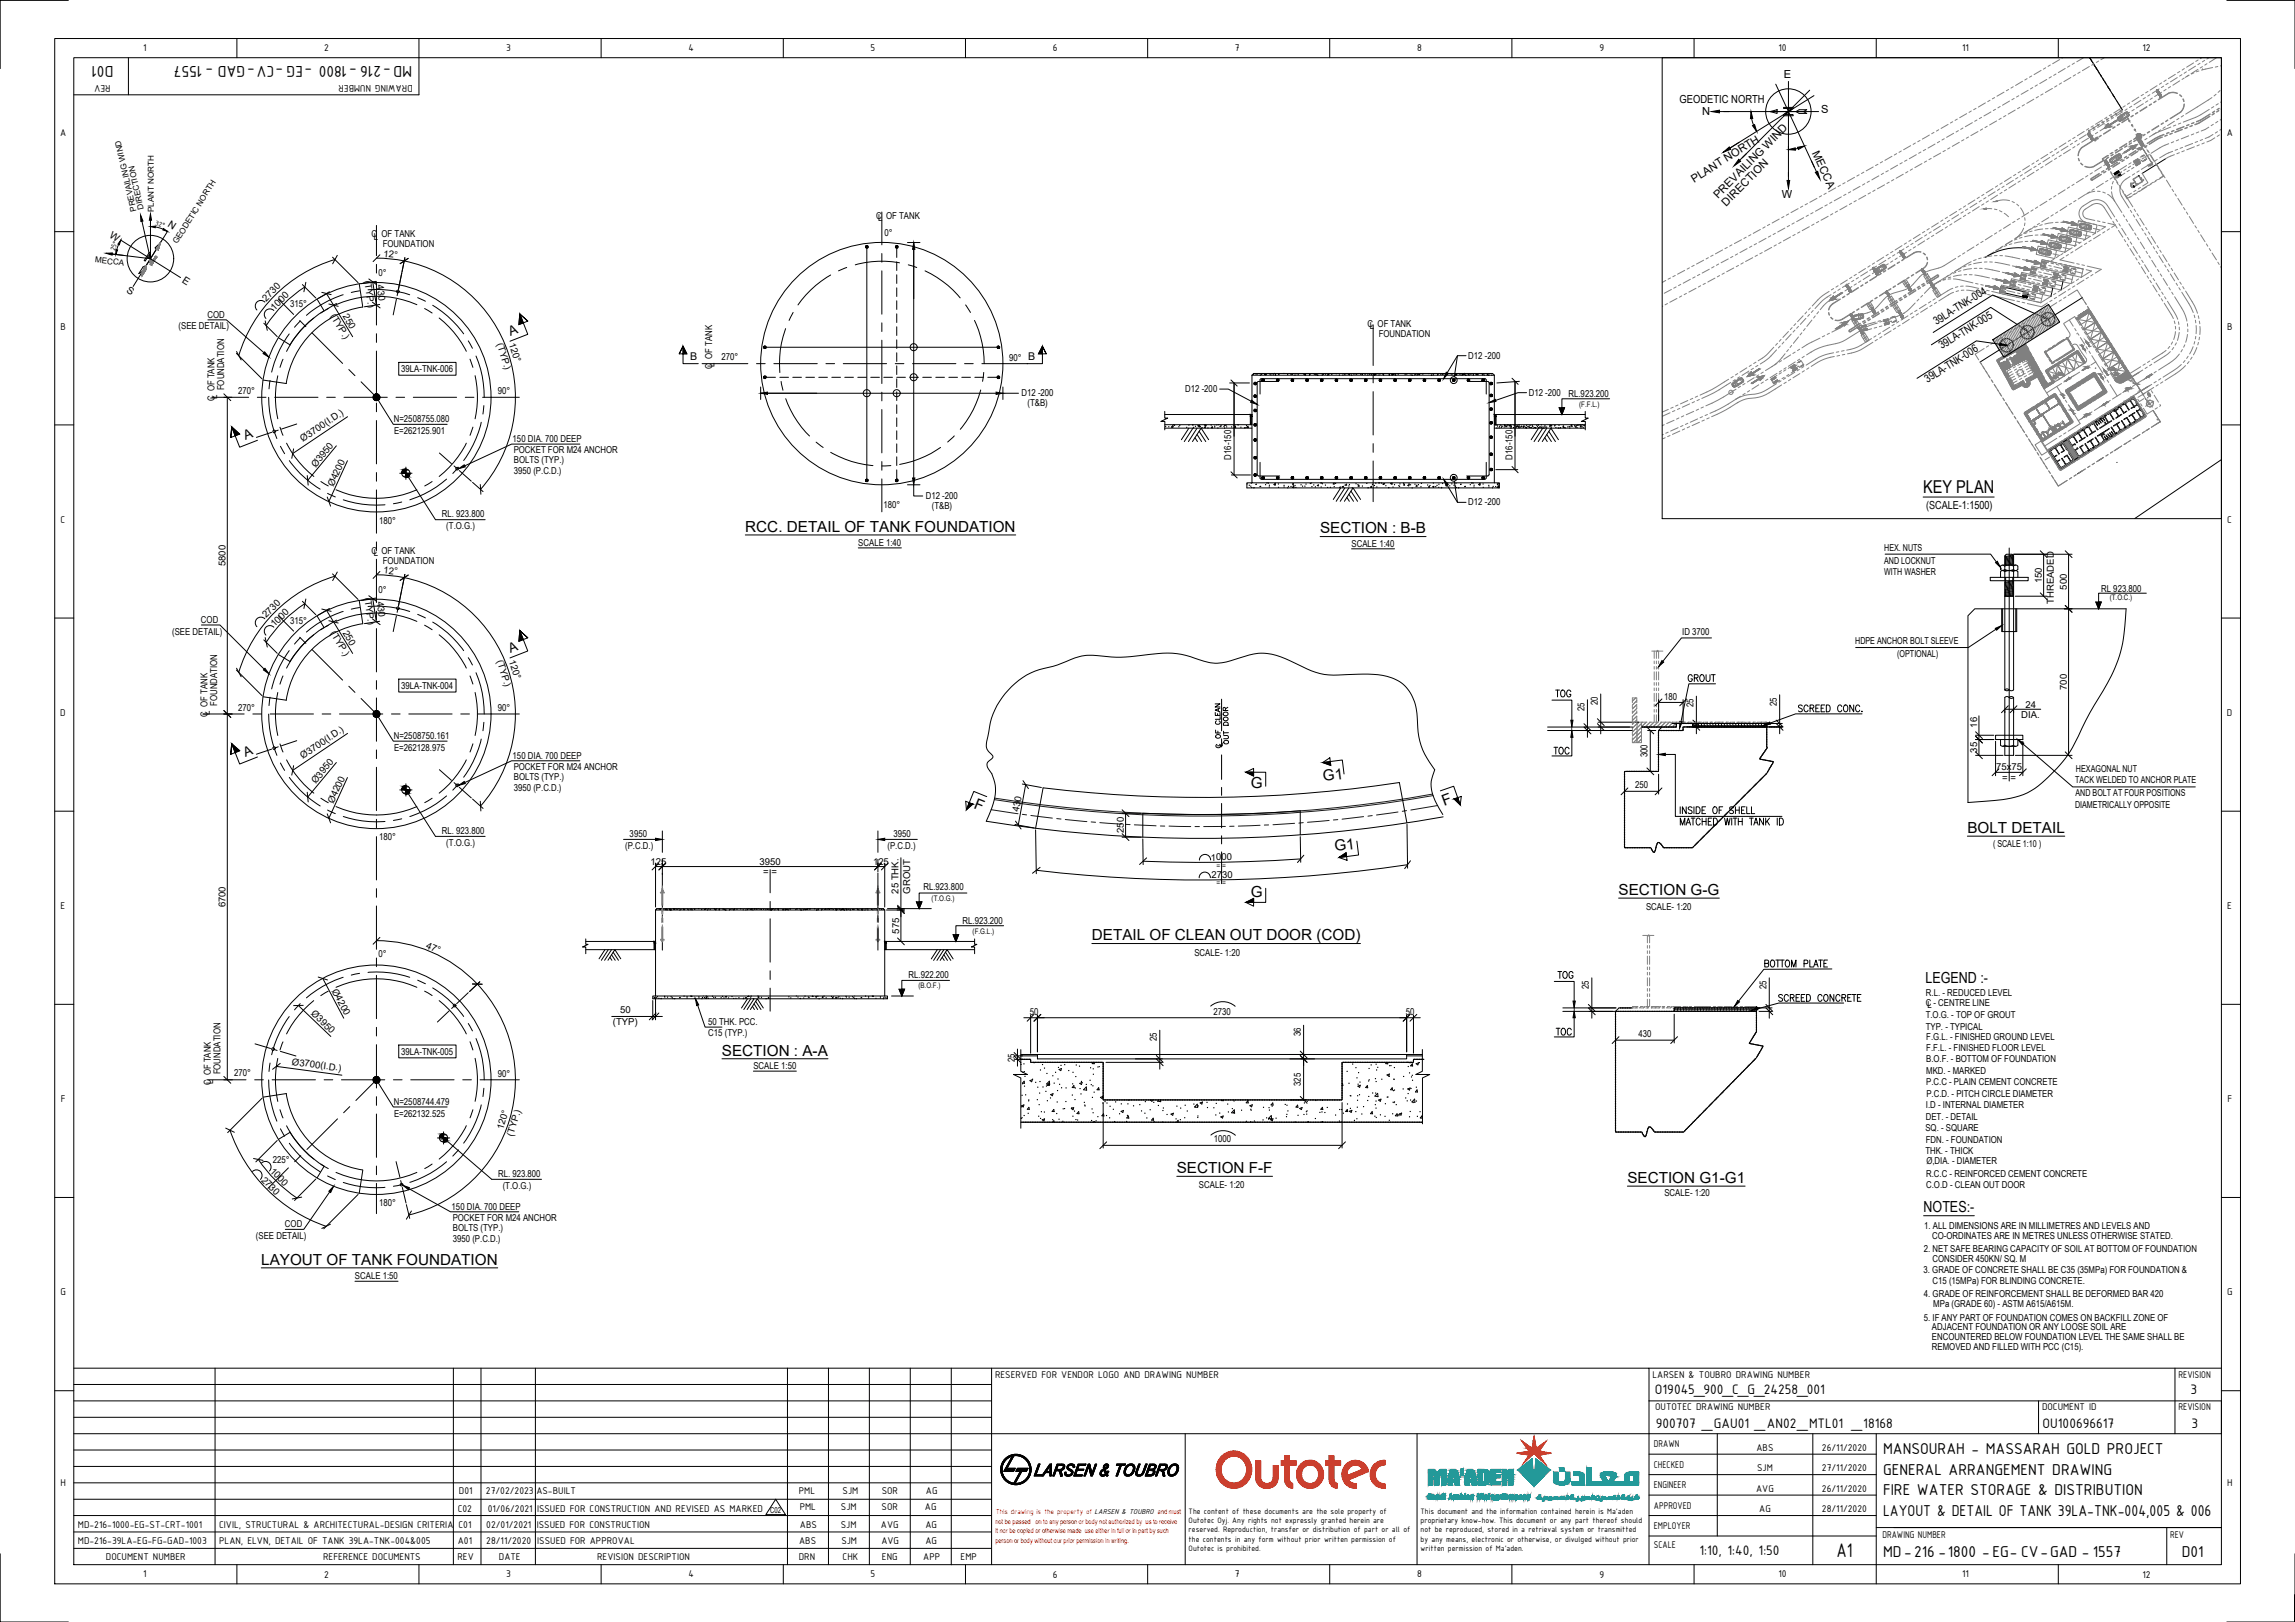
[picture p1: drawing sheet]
<svg xmlns="http://www.w3.org/2000/svg" width="841mm" height="594mm" viewBox="0 0 841 594" stroke-linecap="round" stroke-linejoin="round" font-family="sans-serif">
<defs><g id="words">
<text font-size="7.8" x="673" y="570.3">A1</text>
<text font-size="6.5" x="704.8" y="180.7">KEY PLAN</text>
<g font-size="6.2">
<text x="41.6" y="24.1" transform="rotate(180 41.6 24.1)">D01</text>
<text x="151" y="24.1" transform="rotate(180 151 24.1)">MD-216 -1800 -EG -CV-GAD - 1557</text>
<text x="690.1" y="532.6">MANSOURAH - MASSARAH GOLD PROJECT</text>
<text x="690.1" y="540.1">GENERAL ARRANGEMENT DRAWING</text>
<text x="690.1" y="547.6">FIRE WATER STORAGE &amp; DISTRIBUTION</text>
<text x="690.1" y="555.1">LAYOUT &amp; DETAIL OF TANK 39LA-TNK-004,005 &amp; 006</text>
<text x="690.1" y="570.1">MD-216 -1800 -EG- CV-GAD - 1557</text>
<text x="799.5" y="570.1">D01</text>
</g>
<g font-size="5.7">
<text x="617.7" y="250.8">GROUT</text>
<text x="569" y="256.5">TOG</text>
<text x="658.3" y="261.8">SCREED CONC.</text>
<text x="568.7" y="277.3">TOC</text>
<text x="570.1" y="359.5">TOG</text>
<text x="645.9" y="355.2">BOTTOM PLATE</text>
<text x="650.9" y="367.9">SCREED CONCRETE</text>
<text x="569.4" y="380.3">TOC</text>
</g>
<g font-size="5.6">
<text x="273.1" y="194.7">RCC. DETAIL OF TANK FOUNDATION</text>
<text x="483.8" y="195.3">SECTION : B-B</text>
<text x="485" y="286.2" transform="rotate(-7 485 286.2)">G1</text>
<text x="458.4" y="288.8">G</text>
<text x="356.6" y="296.1" transform="rotate(22 356.6 296.1)">F</text>
<text x="529.2" y="295.3" transform="rotate(-20 529.2 295.3)">F</text>
<text x="721" y="305.1">BOLT DETAIL</text>
<text x="489.3" y="311.8" transform="rotate(-7 489.3 311.8)">G1</text>
<text x="458.4" y="328.5">G</text>
<text x="593.2" y="327.8">SECTION G-G</text>
<text x="400.1" y="344.4">DETAIL OF CLEAN OUT DOOR (COD)</text>
<text x="705.6" y="360">LEGEND :-</text>
<text x="264.6" y="386.6">SECTION : A-A</text>
<text x="431.2" y="429.7">SECTION F-F</text>
<text x="596.4" y="433.3">SECTION G1-G1</text>
<text x="704.9" y="444.1">NOTES:-</text>
<text x="95.7" y="463.2">LAYOUT OF TANK FOUNDATION</text>
</g>
<g font-size="5.4">
<text x="606.5" y="510.6">O19045_900_C_G_24258_001</text>
<text x="802.7" y="510.6">3</text>
<text x="606.8" y="523.1">900707 _GAU01 _AN02_MTL01 _18168</text>
<text x="748.5" y="523.1">OU100696617</text>
<text x="803" y="523.1">3</text>
<text x="622.8" y="569.7">1:10, 1:40, 1:50</text>
</g>
<g font-size="4.9">
<text x="187.1" y="123.2" transform="rotate(-21 187.1 123.2)">A</text>
<text x="89.9" y="161.3" transform="rotate(-21 89.9 161.3)">A</text>
<text x="187.1" y="239.2" transform="rotate(-21 187.1 239.2)">A</text>
<text x="89.9" y="277.3" transform="rotate(-22 89.9 277.3)">A</text>
</g>
<g font-size="4.1">
<text x="653.7" y="28.6">E</text>
<text x="615.5" y="37.6">GEODETIC NORTH</text>
<text x="667.3" y="41.5">S</text>
<text x="623.8" y="42.2">N</text>
<text x="663.9" y="56" transform="rotate(65 663.9 56)">MECCA</text>
<text x="620.8" y="66.9" transform="rotate(-32 620.8 66.9)">PLANT NORTH</text>
<text x="629.6" y="72.8" transform="rotate(-45 629.6 72.8)">PREVAILING WIND</text>
<text x="632.6" y="75.7" transform="rotate(-45 632.6 75.7)">DIRECTION</text>
<text x="653" y="72.4">W</text>
<text x="709.6" y="119.1" transform="rotate(-32 709.6 119.1)">39LA-TNK-004</text>
<text x="711.7" y="128" transform="rotate(-32 711.7 128)">39LA-TNK-005</text>
<text x="706.4" y="140.3" transform="rotate(-32 706.4 140.3)">39LA-TNK-006</text>
<text x="705.8" y="186.5">(SCALE-1:1500)</text>
</g>
<g font-size="4" fill="#808080">
<text x="766.6" y="52.6">TB</text>
<text x="782.1" y="56.4">TB</text>
<text x="786" y="62.4">TB</text>
</g>
<text font-size="4" x="445.2" y="274.5">L</text>
<g font-size="3.9">
<text x="52.5" y="18.8">1</text>
<text x="118.8" y="18.9">2</text>
<text x="185.5" y="18.7">3</text>
<text x="252.3" y="18.8">4</text>
<text x="319" y="18.7">5</text>
<text x="385.9" y="18.8">6</text>
<text x="452.6" y="18.8">7</text>
<text x="519.3" y="18.8">8</text>
<text x="586.1" y="18.7">9</text>
<text x="651.7" y="18.8">10</text>
<text x="719.1" y="18.8">11</text>
<text x="785.1" y="18.9">12</text>
<text x="40.5" y="31" transform="rotate(180 40.5 31)">REV</text>
<text x="151.2" y="31" transform="rotate(180 151.2 31)">DRAWING NUMBER</text>
<text x="22" y="50">A</text>
<text x="816" y="50">A</text>
<text x="22.2" y="120.7">B</text>
<text x="816.2" y="120.7">B</text>
<text x="252.9" y="131.9">B</text>
<text x="22.2" y="191.4">C</text>
<text x="816.2" y="191.4">C</text>
<text x="22.1" y="262.2">D</text>
<text x="816.1" y="262.2">D</text>
<text x="22.2" y="333">E</text>
<text x="816.2" y="333">E</text>
<text x="22.3" y="403.7">F</text>
<text x="816.3" y="403.7">F</text>
<text x="22.2" y="474.4">G</text>
<text x="816.2" y="474.4">G</text>
<text x="364.6" y="504.6">RESERVED FOR VENDOR LOGO AND DRAWING NUMBER</text>
<text x="605.6" y="504.6">LARSEN &amp; TOUBRO DRAWING NUMBER</text>
<text x="798.3" y="504.6">REVISION</text>
<text x="606.5" y="516.6">OUTOTEC DRAWING NUMBER</text>
<text x="748.3" y="516.6">DOCUMENT ID</text>
<text x="798.3" y="516.6">REVISION</text>
<text x="606.1" y="530.1">DRAWN</text>
<text x="643.7" y="531.3">ABS</text>
<text x="667.7" y="531.3">26/11/2020</text>
<text x="606.1" y="537.6">CHECKED</text>
<text x="643.9" y="538.8">SJM</text>
<text x="667.7" y="538.8">27/11/2020</text>
<text x="22.2" y="544.2">H</text>
<text x="606.1" y="545.1">ENGINEER</text>
<text x="816.2" y="544.2">H</text>
<text x="168.2" y="547.3">D01</text>
<text x="178.1" y="547.3">27/02/2023</text>
<text x="196.6" y="547.3">AS-BUILT</text>
<text x="292.7" y="547.3">PML</text>
<text x="308.8" y="547.3">SJM</text>
<text x="323.1" y="547.3">SOR</text>
<text x="339.3" y="547.3">AG</text>
<text x="643.5" y="546.4">AVG</text>
<text x="667.7" y="546.4">26/11/2020</text>
<text x="167.8" y="553.6">C02</text>
<text x="178.7" y="553.6">01/06/2021</text>
<text x="196.8" y="553.7">ISSUED FOR CONSTRUCTION AND REVISED AS MARKED</text>
<text x="293.1" y="553.1">PML</text>
<text x="308.2" y="553.1">SJM</text>
<text x="323.1" y="553.1">SOR</text>
<text x="338.9" y="553.1">AG</text>
<text x="606.1" y="552.6">APPROVED</text>
<text x="644.7" y="553.9">AG</text>
<text x="667.7" y="553.9">28/11/2020</text>
<text x="28.6" y="559.6">MD-216-1000-EG-ST-CRT-1001</text>
<text x="80.3" y="559.6">CIVIL, STRUCTURAL &amp; ARCHITECTURAL-DESIGN CRITERIA</text>
<text x="168" y="559.6">C01</text>
<text x="178.2" y="559.7">02/01/2021</text>
<text x="196.7" y="559.6">ISSUED FOR CONSTRUCTION</text>
<text x="293.1" y="559.6">ABS</text>
<text x="308.1" y="559.6">SJM</text>
<text x="322.8" y="559.6">AVG</text>
<text x="339.2" y="559.6">AG</text>
<text x="606.1" y="560.1">EMPLOYER</text>
<text x="689.8" y="563.2">DRAWING NUMBER</text>
<text x="795.3" y="563.2">REV</text>
<text x="28.6" y="565.6">MD-216-39LA-EG-FG-GAD-1003</text>
<text x="80.3" y="565.6">PLAN, ELVN, DETAIL OF TANK 39LA-TNK-004&amp;005</text>
<text x="167.8" y="565.6">A01</text>
<text x="178.2" y="565.6">28/11/2020</text>
<text x="196.9" y="565.6">ISSUED FOR APPROVAL</text>
<text x="292.8" y="565.6">ABS</text>
<text x="308.3" y="565.6">SJM</text>
<text x="323" y="565.6">AVG</text>
<text x="339.1" y="565.6">AG</text>
<text x="606.1" y="567">SCALE</text>
<text x="38.8" y="571.3">DOCUMENT NUMBER</text>
<text x="118.4" y="571.3">REFERENCE DOCUMENTS</text>
<text x="167.7" y="571.3">REV</text>
<text x="182.8" y="571.3">DATE</text>
<text x="218.8" y="571.3">REVISION DESCRIPTION</text>
<text x="292.7" y="571.3">DRN</text>
<text x="308.8" y="571.3">CHK</text>
<text x="323.2" y="571.3">ENG</text>
<text x="338.4" y="571.3">APP</text>
<text x="352" y="571.3">EMP</text>
<text x="52.5" y="577.7">1</text>
<text x="118.8" y="577.8">2</text>
<text x="185.5" y="577.7">3</text>
<text x="252.3" y="577.7">4</text>
<text x="319" y="577.7">5</text>
<text x="385.9" y="577.8">6</text>
<text x="452.6" y="577.7">7</text>
<text x="519.3" y="577.7">8</text>
<text x="586.1" y="577.9">9</text>
<text x="651.7" y="577.7">10</text>
<text x="719.1" y="577.7">11</text>
<text x="785.1" y="577.8">12</text>
</g>
<g font-size="3.7">
<text x="61.2" y="82.8" transform="rotate(33 61.2 82.8)">N</text>
<text x="39.9" y="86.8" transform="rotate(32 39.9 86.8)">W</text>
<text x="46.2" y="106.9" transform="rotate(32 46.2 106.9)">S</text>
<text x="66.5" y="103.4" transform="rotate(32 66.5 103.4)">E</text>
</g>
<g font-size="3.5">
<text x="321.1" y="80.1">C OF TANK</text>
<text x="321.8" y="81">L</text>
<text x="136.2" y="86.9">C OF TANK</text>
<text x="136.9" y="87.8">L</text>
<text x="324.1" y="86.4">0°</text>
<text x="140.2" y="90.4">FOUNDATION</text>
<text x="140.4" y="94" transform="rotate(6 140.4 94)">12°</text>
<text x="138.8" y="101">0°</text>
<text x="133.5" y="102.9" transform="rotate(81 133.5 102.9)">(TYP.)</text>
<text x="138" y="104.5" transform="rotate(81 138 104.5)">430</text>
<text x="97.5" y="110.5" transform="rotate(-45 97.5 110.5)">2730</text>
<text x="100.6" y="113.8" transform="rotate(-45 100.6 113.8)">1000</text>
<text x="106.3" y="112.5">315°</text>
<text x="76.1" y="116.3">COD</text>
<text x="121" y="115.9" transform="rotate(59 121 115.9)">(TYP.)</text>
<text x="125.5" y="115.8" transform="rotate(59 125.5 115.8)">250</text>
<text x="501.2" y="119.7">C OF TANK</text>
<text x="65.4" y="120.6">(SEE DETAIL)</text>
<text x="501.9" y="120.7">L</text>
<text x="505.2" y="123.3">FOUNDATION</text>
<text x="182.1" y="126" transform="rotate(72 182.1 126)">(TYP.)</text>
<text x="186.5" y="126.1" transform="rotate(72 186.5 126.1)">120°</text>
<text x="264.4" y="131.9">270°</text>
<text x="538" y="131.6">D12 -200</text>
<text x="147" y="136.2">39LA-TNK-006</text>
<text x="261" y="135.1" transform="rotate(-90 261 135.1)">C OF TANK</text>
<text x="261.9" y="134.4" transform="rotate(-90 261.9 134.4)">L</text>
<text x="369.9" y="132.1">90° B</text>
<text x="82.2" y="143" transform="rotate(-90 82.2 143)">FOUNDATION</text>
<text x="434.3" y="143.7">D12 -200</text>
<text x="78.6" y="147" transform="rotate(-90 78.6 147)">C OF TANK</text>
<text x="79.5" y="146.3" transform="rotate(-90 79.5 146.3)">L</text>
<text x="87.2" y="144.2">270°</text>
<text x="182.5" y="144.5">90°</text>
<text x="374.3" y="145.1">D12 -200</text>
<text x="376.5" y="148.7">(T&amp;B)</text>
<text x="560.2" y="144.9">D12 -200</text>
<text x="574.8" y="145.3">RL.923.200</text>
<text x="144.3" y="154.6">N=2508755.080</text>
<text x="111" y="161.9" transform="rotate(-34 111 161.9)">Ø3700(I.D.)</text>
<text x="144.4" y="159">E=262125.901</text>
<text x="187.9" y="161.9">150 DIA. 700 DEEP</text>
<text x="188.2" y="165.9">POCKET FOR M24 ANCHOR</text>
<text x="115.7" y="171.3" transform="rotate(-50 115.7 171.3)">Ø3950</text>
<text x="188.3" y="169.6">BOLTS (TYP.)</text>
<text x="188.3" y="173.6">3950 (P.C.D.)</text>
<text x="451.2" y="168.4" transform="rotate(-90 451.2 168.4)">D16-150</text>
<text x="554.3" y="168.4" transform="rotate(-90 554.3 168.4)">D16-150</text>
<text x="122.2" y="178.4" transform="rotate(-66 122.2 178.4)">Ø4200</text>
<text x="323.8" y="185.9">180°</text>
<text x="339.2" y="182.7">D12 -200</text>
<text x="538" y="185.1">D12 -200</text>
<text x="138.9" y="191.8">180°</text>
<text x="161.9" y="189.5">RL. 923.800</text>
<text x="341.4" y="186.3">(T&amp;B)</text>
<text x="163.6" y="193.8">(T.O.G.)</text>
<text x="136.2" y="202.9">C OF TANK</text>
<text x="136.9" y="203.8">L</text>
<text x="314.5" y="200">SCALE 1:40</text>
<text x="495.3" y="200.3">SCALE 1:40</text>
<text x="690.5" y="202">HEX. NUTS</text>
<text x="82.6" y="207.4" transform="rotate(-90 82.6 207.4)">5800</text>
<text x="140.2" y="206.4">FOUNDATION</text>
<text x="140.4" y="209.9" transform="rotate(6 140.4 209.9)">12°</text>
<text x="690.5" y="206.5">AND LOCKNUT</text>
<text x="690.5" y="210.7">WITH WASHER</text>
<text x="748.3" y="213.7" transform="rotate(-90 748.3 213.7)">150</text>
<text x="757.4" y="215.9" transform="rotate(-90 757.4 215.9)">500</text>
<text x="133.5" y="218.9" transform="rotate(81 133.5 218.9)">(TYP.)</text>
<text x="138" y="220.5" transform="rotate(81 138 220.5)">430</text>
<text x="138.8" y="217">0°</text>
<text x="752.6" y="221.2" transform="rotate(-90 752.6 221.2)">THREADED</text>
<text x="770" y="216.8">RL 923.800</text>
<text x="97.5" y="226.5" transform="rotate(-45 97.5 226.5)">2730</text>
<text x="63.1" y="232.4">(SEE DETAIL)</text>
<text x="73.6" y="228.1">COD</text>
<text x="100.6" y="229.8" transform="rotate(-45 100.6 229.8)">1000</text>
<text x="106.3" y="228.4">315°</text>
<text x="121" y="231.9" transform="rotate(59 121 231.9)">(TYP.)</text>
<text x="125.5" y="231.8" transform="rotate(59 125.5 231.8)">250</text>
<text x="616.5" y="232.7">ID 3700</text>
<text x="679.9" y="235.8">HDPE ANCHOR BOLT SLEEVE</text>
<text x="182.1" y="242.1" transform="rotate(72 182.1 242.1)">(TYP.)</text>
<text x="186.5" y="242.1" transform="rotate(72 186.5 242.1)">120°</text>
<text x="695.3" y="240.7">(OPTIONAL)</text>
<text x="147" y="252.2">39LA-TNK-004</text>
<text x="609.8" y="256.2">180</text>
<text x="757.4" y="252.7" transform="rotate(-90 757.4 252.7)">700</text>
<text x="76" y="262.6" transform="rotate(-90 76 262.6)">C OF TANK</text>
<text x="76.9" y="261.8" transform="rotate(-90 76.9 261.8)">L</text>
<text x="79.6" y="258.5" transform="rotate(-90 79.6 258.5)">FOUNDATION</text>
<text x="87.2" y="260.2">270°</text>
<text x="182.5" y="260.4">90°</text>
<text x="580.7" y="260.4" transform="rotate(-90 580.7 260.4)">25</text>
<text x="585.5" y="258.2" transform="rotate(-90 585.5 258.2)">20</text>
<text x="620.6" y="259.1" transform="rotate(-90 620.6 259.1)">25</text>
<text x="651.1" y="258.5" transform="rotate(-90 651.1 258.5)">25</text>
<text x="740.7" y="262.9">DIA.</text>
<text x="742.2" y="259.1">24</text>
<text x="724.6" y="266.5" transform="rotate(-90 724.6 266.5)">16</text>
<text x="144.3" y="270.6">N=2508750.161</text>
<text x="144.4" y="275">E=262128.975</text>
<text x="724.6" y="275.7" transform="rotate(-90 724.6 275.7)">35</text>
<text x="111" y="278" transform="rotate(-34 111 278)">Ø3700(I.D.)</text>
<text x="187.9" y="277.9">150 DIA. 700 DEEP</text>
<text x="188.2" y="281.9">POCKET FOR M24 ANCHOR</text>
<text x="603.7" y="277.4" transform="rotate(-90 603.7 277.4)">300</text>
<text x="115.7" y="287.2" transform="rotate(-50 115.7 287.2)">Ø3950</text>
<text x="188.3" y="285.6">BOLTS (TYP.)</text>
<text x="731.5" y="282">75x75</text>
<text x="733.7" y="286.2">= =</text>
<text x="760.5" y="286.6">TACK WELDED TO ANCHOR PLATE</text>
<text x="760.8" y="282.7">HEXAGONAL NUT</text>
<text x="188.3" y="289.6">3950 (P.C.D.)</text>
<text x="599.2" y="288.8">250</text>
<text x="760.6" y="291.6">AND BOLT AT FOUR POSITIONS</text>
<text x="122.2" y="294.4" transform="rotate(-65 122.2 294.4)">Ø4200</text>
<text x="373.4" y="297.5" transform="rotate(-80 373.4 297.5)">430</text>
<text x="760.4" y="295.8">DIAMETRICALLY OPPOSITE</text>
<text x="161.9" y="305.5">RL. 923.800</text>
<text x="411.8" y="305.1" transform="rotate(-90 411.8 305.1)">250</text>
<text x="138.9" y="307.8">180°</text>
<text x="163.6" y="309.8">(T.O.G.)</text>
<text x="229.1" y="310.8">(P.C.D.)</text>
<text x="230.7" y="306.7">3950</text>
<text x="325.2" y="310.8">(P.C.D.)</text>
<text x="327.5" y="306.7">3950</text>
<text x="730.4" y="310.4">( SCALE 1:10 )</text>
<text x="238.4" y="316.7">125</text>
<text x="278.3" y="316.7">3950</text>
<text x="319.9" y="316.7">125</text>
<text x="443.8" y="315.2" transform="rotate(-1 443.8 315.2)">1000</text>
<text x="279.7" y="320.5">= =</text>
<text x="444" y="321.7" transform="rotate(-1 444 321.7)">2730</text>
<text x="329.3" y="327.3" transform="rotate(-90 329.3 327.3)">25 THK.</text>
<text x="333.5" y="327.3" transform="rotate(-90 333.5 327.3)">GROUT</text>
<text x="338.4" y="326">RL.923.800</text>
<text x="82.6" y="332.4" transform="rotate(-90 82.6 332.4)">6700</text>
<text x="603.2" y="333.2">SCALE- 1:20</text>
<text x="329.5" y="342" transform="rotate(-90 329.5 342)">575</text>
<text x="352.7" y="338.3">RL.923.200</text>
<text x="156" y="347.1" transform="rotate(23 156 347.1)">47°</text>
<text x="138.8" y="350.7">0°</text>
<text x="437.7" y="350">SCALE- 1:20</text>
<text x="332.9" y="358.3">RL.922.200</text>
<text x="121.5" y="362.9" transform="rotate(62 121.5 362.9)">Ø4200</text>
<text x="582.3" y="362.2" transform="rotate(-90 582.3 362.2)">25</text>
<text x="647.3" y="362.2" transform="rotate(-90 647.3 362.2)">25</text>
<text x="705.8" y="364.6">R.L. - REDUCED LEVEL</text>
<text x="113.8" y="371.5" transform="rotate(44 113.8 371.5)">Ø3950</text>
<text x="227.3" y="371.1">50</text>
<text x="377.3" y="371.7">50</text>
<text x="444.7" y="371.7">2730</text>
<text x="515.1" y="371.7">50</text>
<text x="705.7" y="368.4">C - CENTRE LINE</text>
<text x="706.4" y="369.2">L</text>
<text x="224.6" y="375.3">(TYP)</text>
<text x="259.5" y="375.4">50 THK. PCC.</text>
<text x="705.7" y="372.9">T.O.G. - TOP OF GROUT</text>
<text x="705.7" y="377.1">TYP. - TYPICAL</text>
<text x="259.6" y="379.5">C15 (TYP.)</text>
<text x="424" y="381.4" transform="rotate(-90 424 381.4)">25</text>
<text x="476.7" y="379.5" transform="rotate(-90 476.7 379.5)">36</text>
<text x="600.4" y="379.9">430</text>
<text x="705.9" y="380.9">F.G.L. - FINISHED GROUND LEVEL</text>
<text x="106.9" y="389.9" transform="rotate(8 106.9 389.9)">Ø3700(I.D.)</text>
<text x="147" y="386.3">39LA-TNK-005</text>
<text x="371.8" y="388.9" transform="rotate(-90 371.8 388.9)">25</text>
<text x="705.9" y="389.1">B.O.F. - BOTTOM OF FOUNDATION</text>
<text x="705.9" y="385.1">F.F.L. - FINISHED FLOOR LEVEL</text>
<text x="80.8" y="393.5" transform="rotate(-90 80.8 393.5)">FOUNDATION</text>
<text x="85.8" y="394.2">270°</text>
<text x="182.5" y="394.5">90°</text>
<text x="276.1" y="391.6">SCALE 1:50</text>
<text x="705.9" y="393.2">MKD. - MARKED</text>
<text x="77.2" y="397.6" transform="rotate(-90 77.2 397.6)">C OF TANK</text>
<text x="78.1" y="396.8" transform="rotate(-90 78.1 396.8)">L</text>
<text x="476.7" y="397.7" transform="rotate(-90 476.7 397.7)">325</text>
<text x="705.9" y="397.6">P.C.C - PLAIN CEMENT CONCRETE</text>
<text x="705.9" y="401.6">P.C.D. - PITCH CIRCLE DIAMETER</text>
<text x="144.3" y="404.6">N=2508744.479</text>
<text x="705.8" y="406">I.D - INTERNAL DIAMETER</text>
<text x="144.4" y="409">E=262132.525</text>
<text x="184.3" y="413.8" transform="rotate(-73 184.3 413.8)">120°</text>
<text x="705.7" y="410.4">DET. - DETAIL</text>
<text x="187.9" y="416.4" transform="rotate(-73 187.9 416.4)">(TYP.)</text>
<text x="444.8" y="418.4">1000</text>
<text x="705.6" y="414.4">SQ. - SQUARE</text>
<text x="705.7" y="418.5">FDN. - FOUNDATION</text>
<text x="100" y="426">225°</text>
<text x="705.6" y="422.5">THK. - THICK</text>
<text x="98.7" y="429.1" transform="rotate(45 98.7 429.1)">1000</text>
<text x="182.5" y="431.1">RL. 923.800</text>
<text x="705.9" y="431">R.C.C - REINFORCED CEMENT CONCRETE</text>
<text x="705.9" y="426.5">Ø,DIA. - DIAMETER</text>
<text x="95.6" y="432.4" transform="rotate(45 95.6 432.4)">2730</text>
<text x="184.2" y="435.5">(T.O.G.)</text>
<text x="439.4" y="435.1">SCALE- 1:20</text>
<text x="705.9" y="435.2">C.O.D - CLEAN OUT DOOR</text>
<text x="138.9" y="441.8">180°</text>
<text x="165.5" y="443.1">150 DIA. 700 DEEP</text>
<text x="609.9" y="438.1">SCALE- 1:20</text>
<text x="104.4" y="449.5">COD</text>
<text x="165.9" y="447.1">POCKET FOR M24 ANCHOR</text>
<text x="93.8" y="453.8">(SEE DETAIL)</text>
<text x="165.9" y="450.8">BOLTS (TYP.)</text>
<text x="165.9" y="454.8">3950 (P.C.D.)</text>
<text x="705.2" y="450.1">1. ALL DIMENSIONS ARE IN MILLIMETRES AND LEVELS AND</text>
<text x="708" y="453.8">CO-ORDINATES ARE IN METRES UNLESS OTHERWISE STATED.</text>
<text x="705" y="458.4">2. NET SAFE BEARING CAPACITY OF SOIL AT BOTTOM OF FOUNDATION</text>
<text x="704.9" y="466.4">3. GRADE OF CONCRETE SHALL BE C35 (35MPa) FOR FOUNDATION &amp;</text>
<text x="708.2" y="462.1">CONSIDER 450KN/ SQ. M</text>
<text x="130.1" y="468.6">SCALE 1:50</text>
<text x="708.2" y="470.4">C15 (15MPa) FOR BLINDING CONCRETE.</text>
<text x="705" y="475">4. GRADE OF REINFORCEMENT SHALL BE DEFORMED BAR 420</text>
<text x="708.5" y="478.7">MPa (GRADE 60) - ASTM A615/A615M.</text>
<text x="705" y="483.7">5. IF ANY PART OF FOUNDATION COMES ON BACKFILL ZONE OF</text>
<text x="708" y="490.9">ENCOUNTERED BELOW FOUNDATION LEVEL THE SAME SHALL BE</text>
<text x="708" y="487.3">ADJACENT FOUNDATION OR ANY LOOSE SOIL ARE</text>
<text x="708" y="494.6">REMOVED AND FILLED WITH PCC (C15).</text>
</g>
<text font-size="3.1" fill="#808080" x="766.9" y="136.2">X</text>
<g font-size="3.1">
<text x="435.6" y="554.6">The content of these documents are the sole property of</text>
<text x="435.6" y="557.9">Outotec Oyj. Any rights not expressly granted herein are</text>
<text x="520.6" y="554.6">This document and the information contained herein is Ma'aden</text>
<text x="520.6" y="557.9">proprietary know-how. This document or any part thereof should</text>
<text x="435.6" y="561.3">reserved. Reproduction, transfer or distribution of part or all of</text>
<text x="520.6" y="561.3">not be reproduced, stored in a retrieval system or transmitted</text>
<text x="435.6" y="564.6">the contents in any form without prior written permission of</text>
<text x="435.6" y="567.9">Outotec is prohibited.</text>
<text x="520.6" y="564.6">by any means, electronic or otherwise, or divulged without prior</text>
<text x="520.6" y="567.9">written permission of Ma'aden.</text>
</g>
<g font-size="3">
<text x="50.1" y="77.1" transform="rotate(-103 50.1 77.1)">PREVAILING WIND</text>
<text x="52.7" y="76.6" transform="rotate(-103 52.7 76.6)">DIRECTION</text>
<text x="56.4" y="77.8" transform="rotate(-90 56.4 77.8)">PLANT NORTH</text>
<text x="64.9" y="89.5" transform="rotate(-58 64.9 89.5)">GEODETIC NORTH</text>
<text x="34.8" y="96.1" transform="rotate(7 34.8 96.1)">MECCA</text>
<text x="282.2" y="554.2">C02</text>
</g>
<g font-size="2.8">
<text x="578.7" y="148.9">(F.F.L.)</text>
<text x="773.1" y="219.8">(T.O.C.)</text>
<text x="341.4" y="329.8">(T.O.G.)</text>
<text x="356.4" y="341.9">(F.G.L.)</text>
<text x="336.5" y="362">(B.O.F.)</text>
</g>
<text font-size="2.8" fill="#f00" x="364.9" y="554.4">This drawing is the property of LARSEN &amp; TOUBRO and must</text>
<g font-size="2.7">
<text x="56.8" y="82.5" transform="rotate(17 56.8 82.5)">32°</text>
<text x="42.1" y="92" transform="rotate(-70 42.1 92)">25°</text>
</g>
<g font-size="2.5" fill="#f00">
<text x="364.8" y="558">not be passed on to any person or body not authorized by us to receive</text>
<text x="364.8" y="561.7">it nor be copied or otherwise made use either in full or in part by such</text>
<text x="364.8" y="565.2">person or body without our prior permission in writing.</text>
</g>
<g font-size="2.4">
<text x="445.8" y="317.8" transform="rotate(-1 445.8 317.8)">= =</text>
<text x="445.8" y="324.2" transform="rotate(-1 445.8 324.2)">= =</text>
</g>
</g></defs>
<!-- layer: CI-CEN -->
<g fill="none" stroke="#000" stroke-width=".37">
<path d="M323.2 77.7v12M138 82.6v11.1M138 96.8v3.2M310.3 98l-3 1.2M323.2 92.9v3.1M323.2 99.2v15.9M329.6 96.3a35.6 35.6 0 0 0-16.2 .7M332.9 97l3 1M339 99.2a37.6 37.6 0 0 1 12.9 9.9M102 109.5l5.6 5.7M109.8 117.4l2.3 2.2M110 117.6l-2.1 2.3"/>
<path d="M115 116.5a36.4 36.4 0 0 0-10 12.2M120.3 113l-2.8 1.7M123.1 111.6a37.1 37.1 0 0 1 29.7 0M125.8 108l-.5 .1a40.3 40.3 0 0 0-13 7.4M131.8 106.5l-3.1 .6M134.9 106.1h.5a39 39 0 0 1 14.7 1.9M138 103.2v15.9M145.3 109.6l-1.2 5.7M145.8 107.1l-.3 1.2M147.2 100l-1.2 5.8M153.1 109l2.8 1.3M155.6 113l2.8 1.7"/>
<path d="M158.6 111.8a38.2 38.2 0 0 1 11.3 10.5M160.9 116.5a36.2 36.2 0 0 1 10 12.2M290.6 114.4l-1.4 3M304.4 100.7a36.8 36.8 0 0 0-12 11M323.2 118.3v3.1M353.9 111.7l1.7 2.7M357.1 117.4a37.2 37.2 0 0 1 3.6 15.8M503.2 119v14.9M99 139.3l-.4 3.1M101.8 137.6a36.2 36.2 0 0 0 0 15.8M103.7 131.6l-1.1 2.9M106 122.3a38.5 38.5 0 0 0-6.4 14"/>
<path d="M114.3 121.9l11.2 11.2M127.8 135.4l2.3 2.2M132.3 139.8l5.7 5.7M138 122.2v3.2M138 128.6v15.9M171.6 124.9l1.5 2.7M172.2 131.5l1.1 3M174.1 137.6a36.4 36.4 0 0 1 0 15.8M174.4 130.4a37.6 37.6 0 0 1 3 15.1M257.3 133.2h16.8M277.2 133.2h3.2M283.6 133.2h15.9"/>
<path d="M286.2 139.7l.7 3.2M287.9 120.4a36.7 36.7 0 0 0-2.1 16.1M302.7 133.2h3.1M309 133.2h15.9M323.2 124.6v15.9M328.1 133.2h3.1M334.4 133.2h15.9M353.5 133.2h3.1M359.8 133.2h16.8M360.5 136.4l-.4 3.3M503.2 137v3.2M77.7 145.5h13.4"/>
<path d="M94.3 145.5h3.2M98.5 145.5a39.7 39.7 0 0 0 3 15.1M99.6 158.3l-5.6 1.9M100.7 145.5h15.8M102 157.5l-1.3 .5M102.6 156.5l1.1 2.9M108.7 155.3l-5.5 1.9M119.7 145.5h3.2M126.1 145.5h15.8M138 147.6v3.2M138 154v15.9M145.1 145.5h3.2"/>
<path d="M151.5 145.5h15.8M170.5 145.5h3.2M173.3 156.4l-1.1 3M176.3 154.7a38.1 38.1 0 0 1-6.4 14M176.9 145.5h13.4M177.3 148.6l-.3 3.1M287.9 146a35.9 35.9 0 0 0 8.8 13.7M323.2 143.7v3.1M323.2 150v15.9M349.7 159.7l-2.4 2.2M359.4 142.8a36.8 36.8 0 0 1-7.5 14.4M503.2 143.4v15.9"/>
<path d="M102.8 163.5l1.5 2.7M105 162.3l.5 1a37.1 37.1 0 0 0 9.5 11.2M106 168.7l.6 .9a39.5 39.5 0 0 0 10.7 9.6M117.6 176.4l2.7 1.6M123.1 179.4a36.6 36.6 0 0 0 29.7 0M138 173.1v3.1M138 179.4v15.9M158.4 176.4l-2.8 1.6M161 165.9l4.4 3.9M163.6 175.5a38.4 38.4 0 0 1-13.4 7.6M166.4 170.7l.9 .8M168 171.1l-2.1 2.3"/>
<path d="M168.3 172.4l4.4 3.8M170.9 162.3l-.5 1a37.1 37.1 0 0 1-9.5 11.2M299.1 161.9l2.6 2M304.4 165.7a36.8 36.8 0 0 0 15.5 4.8M323.2 169.1v3.1M323.2 175.4v12.1M326.5 170.5l-3.3 .2M344.7 163.9a37.4 37.4 0 0 1-15 6.2M503.2 162.5v3.2M503.2 168.8v14.9M120 180.7l2.9 1.3M125.8 183.1a38.6 38.6 0 0 0 15.3 1.8"/>
<path d="M138 198.5v3.1M147.2 183.9l-3 .6M138 204.8v15.9M147.2 216l-1.2 5.8M736.3 200.7v85.4M102 225.5l5.6 5.7M106 238.3a38.3 38.3 0 0 0-6.4 14M109.8 233.4l2.3 2.2M110 233.6l-2.1 2.3M114.3 237.9l11.2 11.2M115 232.5a37.6 37.6 0 0 0-10 12.2M120.3 229l-2.8 1.6"/>
<path d="M123.1 227.6a37.1 37.1 0 0 1 29.7 0M125.8 224l-.5 .1a40.3 40.3 0 0 0-13 7.4M131.8 222.5l-3.1 .6M134.9 222.1h.5a39 39 0 0 1 14.7 1.9M138 223.9v3.1M138 230.2v15.9M145.3 225.6l-1.2 5.7M145.8 223.1l-.3 1.2M153.1 225l2.8 1.3M155.6 229l2.8 1.6M158.6 227.9a36.7 36.7 0 0 1 11.3 10.4M160.9 232.5a36.2 36.2 0 0 1 10 12.2"/>
<path d="M99 255.4l-.4 3M101.8 253.6a36.2 36.2 0 0 0 0 15.8M103.7 247.6l-1.1 3M127.8 251.3l2.3 2.3M132.3 255.8l5.7 5.7M138 249.3v3.1M138 255.6v15.9M171.6 240.9l1.5 2.7M172.2 247.6l1.1 2.9M174.1 253.6a36.2 36.2 0 0 1 0 15.8M174.4 246.4a37.6 37.6 0 0 1 3 15.1M74.4 261.5h15.1"/>
<path d="M92.7 261.5h3.1M98.5 261.5a40.1 40.1 0 0 0 3 15.2M99 261.5h15.9M99.6 274.4l-5.6 1.8M102 273.5l-1.3 .5M102.6 272.5l1.1 2.9M102.8 279.5l1.5 2.7M105 278.3l.5 1a37.1 37.1 0 0 0 9.5 11.2M108.7 271.3l-5.5 1.8M118.1 261.5h3.1M124.4 261.5h15.9M138 274.7v3.1"/>
<path d="M143.5 261.5h3.1M149.8 261.5h15.9M168.9 261.5h3.1M170.9 278.3l-.5 1a37.1 37.1 0 0 1-9.5 11.2M173.3 272.4l-1.1 3M175.2 261.5h15.1M176.3 270.7l-.2 1.1a38.8 38.8 0 0 1-6.2 12.9M177.3 264.6l-.3 3M106 284.7l.6 .9a38.8 38.8 0 0 0 10.7 9.6M117.6 292.4l2.7 1.6M120 296.7l2.9 1.3M123.1 295.4a37.1 37.1 0 0 0 29.7 0"/>
<path d="M125.8 299.1a38.6 38.6 0 0 0 15.3 1.8M138 281v15.9M147.2 299.9l-3 .6M158.4 292.4l-2.8 1.6M161 281.9l4.4 3.9M163.6 291.5a39.3 39.3 0 0 1-13.4 7.6M166.4 286.7l.9 .8M168 287.1l-2.1 2.3M168.3 288.3l4.4 3.9M138 300.1v3.1M138 306.4v15.9M242.7 304.3v7.9"/>
<path d="M242.7 314.7v2.6M242.7 319.8v12.7M282.2 318.5v8.5M321.7 304.3v7.9M321.7 314.7v2.6M321.7 319.8v12.7M138 325.5v3.1M138 331.8v15.9M242.7 335v2.6M282.2 330.2v3.1M282.2 336.5v15.9M321.7 335v2.6"/>
<path d="M125.8 357.9l-.5 .2a39.2 39.2 0 0 0-13 7.4M131.8 356.5l-3.1 .6M134.9 356.2l.5-.1a39 39 0 0 1 14.7 1.8M138 350.9v3.1M138 357.2v15.9M153.1 359l2.8 1.3M242.7 340.1v7.9M282.2 355.6v3.1M321.7 340.1v7.9M106 372.3a38.5 38.5 0 0 0-6.4 14M110 367.6l-2.1 2.3M115 366.5a37.6 37.6 0 0 0-10 12.2"/>
<path d="M120.3 363l-2.8 1.7M123.1 361.6a36.6 36.6 0 0 1 29.7 0M138 376.3v3.1M155.6 363l2.8 1.6M158.6 361.8a38.2 38.2 0 0 1 11.3 10.5M160.9 366.5a36.2 36.2 0 0 1 10 12.2M164.6 370.3l-4.3 4M166.4 368.5l-.9 .9M171.6 374.9l1.5 2.7M171.6 363.6l-4.3 4M282.2 361.9v8.4M75.8 395.5h14.4"/>
<path d="M93.3 395.5h3.2M93.5 382.3l5.6 1.7M98.5 395.5a39.7 39.7 0 0 0 3 15.1M99 389.4l-.4 3M99.7 395.5h15.9M100.4 384.4l1.1 .3M101.8 387.7a36.1 36.1 0 0 0 0 15.7M102.8 385.1l5.6 1.7M103.7 381.6l-1.1 3M118.8 395.5h3.1M125.1 395.5h15.9M138 382.6v15.9"/>
<path d="M138 395.5l-7.6 7.6M144.2 395.5h3.1M150.5 395.5h15.9M169.6 395.5h3.1M172.2 381.6l1.1 3M174.1 387.6a36.2 36.2 0 0 1 0 15.8M174.4 380.4a37.6 37.6 0 0 1 3 15.1M175.9 395.5h14.4M177.3 398.6l-.3 3M102.6 406.5l1.1 3M102.8 413.4l1.5 2.8M105 412.3l.5 1a37.1 37.1 0 0 0 9.5 11.2"/>
<path d="M106 418.7l.6 .9a39.5 39.5 0 0 0 10.7 9.6M123.7 409.8l-11.2 11.2M128.2 405.3l-2.3 2.3M138 401.7v3.1M138 408v15.9M170.9 412.3l-.5 1a37.1 37.1 0 0 1-9.5 11.2M173.3 406.5l-1.1 2.9M176.3 404.7l-.2 1a39.6 39.6 0 0 1-6.2 13M105.7 427.8l-7.5 7.5M110.2 423.3l-2.2 2.2M117.6 426.4l2.7 1.6M120 430.7l2.9 1.3"/>
<path d="M123.1 429.4a36.6 36.6 0 0 0 29.7 0M125.8 433.1a37.6 37.6 0 0 0 15.3 1.8M138 427.1v3.1M138 433.4v11.1M145.1 425.5l1.4 5.7M146.8 432.4l.3 1.2M147.2 433.9l-3 .6M147.4 434.9l1.4 5.7M158.4 426.4l-2.8 1.6M163.6 425.5a37.5 37.5 0 0 1-13.4 7.5M168 421.1l-2.1 2.3"/>
</g>
<!-- layer: CI-NEWLINES -->
<g fill="none" stroke="#000" stroke-width=".37">
<path d="M458.8 137.4l.6-.6h87.6l.6 .6M458.2 152.5h.6M458.8 151.8h-.6v3.7M547.6 151.8h.6v3.7M547.6 152.5h.6M729.3 211.5h13.9v1.2h-13.9zM733.1 209.4l.8-.4 .7 .4M733.1 209.4v2.1M733.3 207.2l.6-.2 .5 .2 .3 1.3-.8 .4-.6-.2-.2-1.3zM733.9 207h4.8M733.9 209h4.8M734.7 207.4l1.6-.5 1.5 .5 .8-.5 .8 .5"/>
<path d="M734.7 208.5l1.6 .5 1.6-.5M734.7 207v-3.4l.6-.6h2l.6 .6v3.4M734.7 218.4h3.2M737.8 209.4l.8-.4 .8 .4 .1 2.1M737.9 209.4l-1.6-.4-1.6 .4v43.3M737.9 209.4v43.3l-.8 .3-.8-.3M737.9 207.4v1.1M739.5 207.4l-.3 1.4-.9 .1-.5-.4M733.5 223v8.3h5.5v-8.3M734.7 252.7l.8 .3 .8-.3M734.7 252.7l.8-.4 .8 .4M736.3 255.5l-.8-.4-.8 .4v17.5"/>
<path d="M736.3 255.5l.8 .3 .8-.3M736.3 255.5l.8-.4 .8 .4M737.9 255.5v17.5M731.3 269.3h10v1.6h-10zM733.1 270.9v2l.2 .2 .6 .2 .8-.4 1.6 .5 1.6-.5 .4 .4 .9-.1 .2-.3 .1-2M733.9 273.4h4.8M734.7 273.4v3.3h3.2v-3.3M240.2 333.3l.5-.5h83l.5 .5M239.7 345.3h.5M240.2 344.8h-.5v3M324.2 344.8h.5v3M324.2 345.3h.5"/>
<circle cx="323.1" cy="133.2" r="44.4"/>
<circle cx="137.9" cy="145.5" r="42"/>
<circle cx="137.9" cy="261.5" r="42"/>
<circle cx="137.9" cy="395.5" r="42"/>
</g>
<!-- layer: 0 -->
<g fill="none" stroke="#000" stroke-width=".37">
<path d="M609.1 21.1h205v168.9h-205zM775 63.8l.7-.2-.6 .4zM775.3 63.1l.2 .1M775.5 63.1l-.8 .5M775.5 63.2l-.7 .5v-.2M775.5 63.2l-.7 .4M775.7 63.4l-.8 .5M775.7 63.3l.8-.3zM775.8 63.4l.7-.4-1.5 .9 .7-.4M776.1 64.3l.1 .2M776.2 62.6l.2 .1M776.3 62.6l-.7 .4"/>
<path d="M776.3 62.7l-.7 .4M776.4 62.7l-.7 .4-.1-.2M776.4 64.1l.7-.2-.6 .4zM776.5 63l-.7 .5M777.1 63.8l-.8 .4M777.1 63.9l-.8 .4M777.2 64.3l-.1-.2-.5 .3M781.9 68.4h.1M781.9 68.3h.1M783.7 64.4v.1M52.9 85l2.2 9.8M123.6 93.5l-1.7 3.1"/>
<path d="M139.2 93.3l-2.5 2.5M149.6 94.6l-3 2M687.1 99.4l.1 .3zM687.2 99.7l.2 .3zM97.2 117.5l.7 3.5M112.1 103.4l-.7 3.5M117.9 107.1l3.5 .8M120.5 111.4l3.4 .8M135.2 102.2l2.8 2.1M136.5 110.7l2.8 2.1M193.4 117.6l-2.9-2.6-.4 3.9 3.3-1.3-2.9-2.6 2.9 7.4-6.5 2.6M733.3 104.9l9.8 2.3-.5 1.9-9.7-2.2z"/>
<path d="M741.1 108.6l.8 .3-.1-.3h-.7l.8 .3M741.1 108.6l.9 .2M741.2 108.3l.8 .2-.1-.2h-.7l.8 .2M742 107.8a.28 .28 0 0 1 .4 0 .28 .28 0 0 1-.1 .4 .28 .28 0 0 1-.4-.1M742 108.3l-.8-.1 1.7 .5-.7-.3 .8 .2-.9-.1M742 107.8v.3M742.1 108.8l.8 .1h-.9l.8 .2zM742.1 108.8l.8 .1M742.2 108.4l.8 .2M742.3 107.6l.9 .2M743.1 107.8h.1M743.2 107.7v.1"/>
<path d="M748.1 115.9l-17.9-7.9-21.8 13.8M86.7 128.7l1.7 3.1M146.1 132.7h21v4.7h-21zM248.9 129.6l1.4-2.8 1.4 2.8h-2.8l1.4-2.8v6.4h5.6M383.4 129.6l-1.4-2.8-1.4 2.8h2.8l-1.4-2.8v6.4h-5.6M451.1 139.2l2.3 2.2M458.8 137.4h88.8v39.4h-88.8zM461.8 137.4h.2M463.4 137.2l.2-.3 .1 .3zM473.6 136.9l.2-.1zM477.6 136.8h.2M478.1 137.2l.3-.1z"/>
<path d="M480 136.9v.2v-.2M482.3 137.1l-.1 .2zM482.7 137.4h.2M484.4 137.4h.2M486.9 137l.1 .3h-.3zM494.5 136.9l.2-.1zM499.1 137.2l.2-.1zM503.6 137.4h.2M504.6 136.8h.1M506.7 136.8h.2M506.8 137l.1-.1zM506.9 136.8h.1"/>
<path d="M509.2 137.3h.1M510.2 137l.1 .3h-.3zM511.3 137.4h.2M515.4 136.9l.2-.1zM520 137.2l.2-.1zM524.5 137.4h.2M530 136.8h.2M531.4 136.8h.2M533.3 137.4l.3-.3v.3zM533.8 136.9l.1 .2zM534.1 130.3l-1.1 7.7M535.9 137.3l.2-.2z"/>
<path d="M536.6 136.8l-.3 .1M538.3 137.4h.1M540.9 137.1l.2-.1zM545.5 137.4h.2M554.1 138.5l2.2 2.3M555.2 139.7v32.3M730.3 124.4l20.4-12.9 4.1 6.5-20.5 12.8zM732.8 126.1l-8.5-1.2-21.8 13.7M741.2 120.1l-11.7-7.5-21.7 13.7M82 144.2l2.6 2.5M138.6 146.6l5.5 8.8h19.8M426.8 151.8h32"/>
<path d="M426.8 156.8h32M426.9 155.5h31.9M429.2 156.4l.6-.5v.6zM430.1 155.5h.2M439.1 156l.4-.2-.1 .4zM439.7 156.4v-.5l-.3 .4 .3 .1M441.4 156.5l.4-.2-.2 .4zM441.9 155.5l.1 .4h-.4zM444.2 156.4l.1 .3h-.4l.3-.3M446.5 155.5l.1 .1M446.6 155.5v.1M448.8 156.7l-.1 .1"/>
<path d="M452.2 156.6l.5-.5 .1 .5zM452.2 140.3v33.7M453.6 155.5h.2M456.8 156.6l.6-.5v.5zM458.7 152.5l-.5 .4M458.8 152.7l-.6 .6M458.8 153.2l-.6 .6M458.8 153.6l-.6 .6M458.8 154.1l-.6 .6M458.8 154.5l-.6 .6M458.8 155l-.6 .5M458.8 155.4l-.2 .1"/>
<path d="M547.6 151.8h33.3M547.6 156.8h33.3M547.7 152.5h-.1M548.1 152.5l-.5 .4M548.2 155l-.6 .5h33.3M548.2 152.8l-.6 .6M548.2 153.2l-.6 .6M548.2 153.6l-.6 .6M548.2 154.1l-.6 .6M548.2 154.5l-.6 .6M548.2 155.4l-.2 .1M551.4 155.5l-.1 .3 .1-.3"/>
<path d="M551.8 156.1l.3-.1zM552.5 155.5h.1M553.7 155.8l-.2 .1 .2-.1M555.8 156.2l.2-.2 .1 .3zM556 156.1v.1M556.4 156.4l.2-.1zM558.2 156.1l.1 .3M558.2 156.2v.2M559.4 156.5l.1 .3-.3-.1zM560.5 156.6v-.2l-.1 .2h.2M561 156.6l.2-.1zM562.8 156.8v-.2l-.2 .1 .2 .1"/>
<path d="M563.7 155.5h.2M565 156.8h.1M565.7 156.8h.1M568.2 155.8h.2zM572.8 156.1l.2-.1zM575.9 155.5l-.2 .3h.3v-.3M576.1 155.5v.1M577.3 156.4l.2-.1zM578.3 155.8v-.3l-.2 .3h.2M579.1 156.3l.3-.3v.3zM580.6 156v-.2l-.2 .1 .2 .1M589.9 146.1h-17.5v5.7v-2.5h.9l-.9 2.5-1-2.5"/>
<path d="M634.8 141l.2 .3zM635 141.3l.2 .3zM84.6 160.2l.3-3.8 2.9 2.6-3.2 1.2 .3-3.8 2.9 7.4 6.5-2.5M107.6 164.4l-.7 3.5M112.6 174.2l.3 3.5M176 177.5l.2 3.5M451.1 172.8l2.3 2.3M458.8 176.8h-1.9v1.9h92.6v-1.9h-1.9M459.4 178.7h.2M464.6 176.8h.2M466.8 177.5l.6 .1-.1-.6-.5 .5M473.6 178.5l.5-.5 .1 .6z"/>
<path d="M473.6 177.3l.4-.2-.1 .4zM482.8 177.8l.4-.2-.1 .4zM484.1 176.8h.3M488.9 176.9v.4h-.3zM491.9 178.3l.4-.2-.1 .4zM493.1 177.6l.3-.3 .1 .4h-.4M498 177.7v.4M498 177.7l-.3 .4h.4M501.2 178.7h.2M502.5 178.1l.1 .4-.4-.1 .4-.3M505.3 176.8h.3M506.8 177.3l.4-.2-.1 .4z"/>
<path d="M510.1 177.3v-.4l-.3 .4h.4M514.6 177.3l.1 .4M514.7 177.3l-.3 .3 .4 .1M515.9 177.8l.5-.2-.2 .4zM519.2 177.7l.1 .4h-.4l.3-.4M523.8 178.1l.1 .4-.4-.1zM525 178.3l.5-.2-.2 .4zM528.1 178.7l.2-.2v.2M533 176.2l1.1 7.8M534.4 178.7h.2M539.6 176.8h.3M541.9 177.5l.5 .1v-.6l-.5 .5"/>
<path d="M548.6 177.3l.5-.2-.2 .4zM548.6 178.5l.5-.5 .1 .6zM554.1 170.9l2.2 2.3M119.9 182l1.2 3.4M112.1 219.4l-.7 3.5M123.6 209.5l-1.7 3.2M135.2 218.2l2.8 2.1M139.2 209.3l-2.5 2.6M149.6 210.6l-3 2M747.7 217.1l2.5 2.5M747.7 201.7l2.5 2.5M756.8 201.7l2.5 2.5"/>
<path d="M786.5 217.3h-17.4v5.7v-2.5h.9l-.9 2.5-1.1-2.5M97.2 233.5l.7 3.5M117.9 223.1l3.5 .8M120.5 227.3l3.4 .9M136.5 226.7l2.8 2.1M193.4 233.6l-2.9-2.6-.4 3.9 3.3-1.3-2.9-2.6 2.9 7.4-6.5 2.6M756.8 221.8l2.5 2.5M86.7 244.7l1.7 3.2M146.1 248.7h21v4.8h-21zM447.7 256.1v11.6M581.7 256.3v13.8M586.6 254.2v14.6"/>
<path d="M607.8 256.3v7.7M607.8 257.3h9M609 256l-2.5 2.5M616.8 256.3v8.4M618.1 256l-2.5 2.5M621.7 255v13.7M652.2 254.5v14.2M736 258.5l-2.5 2.5M739.1 258.5l-2.5 2.5M82 260.2l2.6 2.6M84.6 276.3l.3-3.9 2.9 2.6-3.2 1.3 .3-3.9 2.9 7.4 6.5-2.5M138.6 262.6l5.5 8.9h19.8"/>
<path d="M447.7 276.5v9M484.7 279.3l7.2-.9 .6 5.1M484.7 279.3l2.6-1.7 .4 2.7zM567.1 267.6h31.1M567.1 266.3h31.1M580.5 266.3l2.5 2.5M580.5 265.1l2.5 2.5M585.4 265.1l2.5 2.5M585.4 263.2l2.5 2.5M585.6 264.5h15M603.5 266.3l2.5 2.5M603.8 267.6h3"/>
<path d="M604.8 267.6v14.9M609 266.3l-1.2 1.3M618.2 265h4.4M618.2 266.2h4.4M620.3 265v.8h.8M620.3 266.1v.1M620.4 265l2.5 2.5M620.4 263.8l2.5 2.4M621.4 265v.8h.8M621.4 266.1v.1M622.5 265v.8h.7M622.5 266.1v.1"/>
<path d="M623.5 265v.8h.8M623.5 266.1v.1M624.5 265v.8h.8M624.5 266.1v.1M625.6 265v.8h.7M625.6 266.1v.1M626.6 265v.8h.8M626.6 266.1v.1M627.7 265v.8h.8M627.7 266.1v.1M628.7 265v.8h.8M628.7 266.1v.1"/>
<path d="M629.8 265v.8h.7M629.8 266.1v.1M630.8 265v.8h.8M630.8 266.1v.1M631.9 265v.8h.8M631.9 266.1v.1M632.9 265v.8h.8M632.9 266.1v.1M634 265v.8h.7M634 266.1v.1M635 265v.8h.8M635 266.1v.1"/>
<path d="M636.1 265v.8h.7M636.1 266.1v.1M637.1 265v.8h.8M637.1 266.1v.1M638.2 265v.8h.7M638.2 266.1v.1M639.2 265v.8h.8M639.2 266.1v.1M640.3 265v.8h.7M640.3 266.1v.1M641.3 265v.8h.8M641.3 266.1v.1"/>
<path d="M642.4 265v.8h.7M642.4 266.1v.1M643.4 265v.8h.8M643.4 266.1v.1M644.5 265v.8h.7M644.5 266.1v.1M645.5 265v.8h.7M645.5 266.1v.1M646.5 265v.8h.8M646.5 266.1v.1M647.4 264.5l.2 .2-.3 .1 .1 .2M648.4 265h4.7"/>
<path d="M648.4 266.2h4.7M650.9 265l2.5 2.5M650.9 263.8l2.5 2.4M724 269.6l2.5 2.5M724 275.4l2.5 2.5M724 268l2.5 2.5M756.8 275.4l2.5 2.5M107.6 280.4l-.7 3.5M112.6 290.2l.3 3.5M119.9 298.1l1.2 3.3M176 293.5l.2 3.5M353.9 293.5l2.6 1-2.4 2.1z"/>
<path d="M361.6 291.8l-4.7-1.9-2.8 6.7M374.9 285.9l2 3M411.2 296.6l2.5 2.5M447.7 288.4v2.9M447.7 294.3v8.9M456.6 282.8h7.2v5.2M456.6 282.8l2.8-1.4v2.8zM527.8 289.7l4.9-1.7 2.4 6.8M532.9 292.6l2.6-.9-.4 3.1zM595.3 286.5v4.3M595.3 289.8h12.5M596.3 282.5h9.5"/>
<path d="M596.5 288.6l-2.5 2.5M603.5 281.3l2.5 2.5M607.8 283.6v7.2M609 288.6l-2.5 2.5M732.5 281.6l-2.5 2.5M742.6 281.6l-2.5 2.5M241.5 316.1l-2.5 2.5M244 316.1l-2.5 2.5M323 316.1l-2.5 2.5M325.5 316.1l-2.5 2.5M372.1 300.8l2.1 2.8M381.2 317.7l-2.8 2.1"/>
<path d="M411.2 305.4l2.5 2.5M420.2 314.2l-2.6 2.4M447.7 306.1v3M447.7 312v11.7M477.8 313.2l-2.3 2.7M490.7 314.1l2.6-1.8 .3 2.8zM497.2 308.1l.7 5.1-7.2 .9M516.9 315.3l-2.1 2.8M721 306.3h35.7M241.8 332.9l.1-.1zM242.2 332.9h.1M244 333.2h.1"/>
<path d="M245.4 333.1h.2zM245.7 333.3h.1M249.1 333.3h.1M250.6 332.9l-.2 .2zM258.5 332.9l.2-.1zM261.8 332.8h-.1M261.9 332.8h-.2M262.3 333.1h.1M263.7 332.9h.1M265.5 333l-.1 .2zM266 333.3h-.2M266 333.3h.1"/>
<path d="M267.2 333.3h.2M269 333.2l.2-.2zM275.4 332.8h.1M279 333.1h.1M282.6 333.3h.1M283.2 332.8l.2 .1M283.3 332.8h-.1M283.4 332.8v.1M285.2 332.9h.1M285.1 332.8h.1M285.2 332.8h.1M287 333l-.1 .2z"/>
<path d="M287.9 333v.3l-.3-.1zM288.7 333.3h.2M292 332.9l.2-.1zM295.6 333.1l.2-.1zM299.3 333.3h.2M303.6 332.8h.1M303.6 332.8l.2 .1M303.8 332.8v.1M304.8 332.8l.1 .1M304.9 332.8v.1M306.5 333.1v.2h-.2zM306.6 333h.1"/>
<path d="M308.4 333.2h.1M308.9 332.8h.1M310.3 333.2l.1 .1M310.4 333.2l-.2 .1M312.4 333.1l.1-.1zM316 333.3h.2M322.3 332.8h.1M328.9 332.1l2.5 2.5M328.9 331.6l2.5 2.5M354.3 327.1h-17.5v5.7v-2.5h1l-1 2.5-1-2.5M367.8 339.1h-17.5v5.7v-2.5h1l-1 2.5-1-2.5M463.8 325.3v5.2h-7.2l2.8-1.4v2.8l-2.8-1.4"/>
<path d="M593.2 328.9h36.9M116.6 357.9l3.4 1M139.2 343.3l-2.5 2.5M214.7 344.8h25.5M214.7 347.8h25.5M240.1 345.3l-.4 .4M240.2 345.5l-.5 .5M240.2 345.9l-.5 .5M240.2 346.3l-.5 .5M240.2 346.6l-.5 .5M240.2 347l-.5 .4M240.2 347.3l-.5 .5"/>
<path d="M240.2 347.7l-.1 .1M324.2 344.8h33M324.2 345.3h.1M324.6 345.3l-.4 .4M324.7 347.3l-.5 .5h33M324.7 345.5l-.5 .5M324.7 345.9l-.5 .5M324.7 346.3l-.5 .5M324.7 346.6l-.5 .5M324.7 347l-.5 .5M324.7 347.7l-.1 .1M328.9 343.5l2.5 2.5"/>
<path d="M348 359.1h-17.5v5.7v-2.5h1l-1 2.5-1-2.5M400.1 345.6h98.4M583.3 358.2v14.7M648.4 358.2v14.7M111.1 368.2l-3.5 .1M173.1 360.4l3.6 .1M239.7 365.5l.3-.1-.1 .2zM240.2 364.8h-1v1h86v-1h-1M240.2 364.8v-31.5h84v31.5M240.2 364.8h84M240.4 371l-2.5 2.5M241.5 371l-2.5 2.5"/>
<path d="M242.2 365.8h.1M247.2 365.8h.1M253.1 364.8h.1M253.6 364.8h-.5M258.8 364.8h.1M259 365.7h-.4l.3-.4 .1 .5M265.8 365.1l.4-.2-.1 .3zM273.2 365.5l.3-.1-.1 .2zM274.3 364.8l-.1 .2h.3l-.1-.2M278.1 365.3v-.3l-.3 .3h.3M280.6 365.8h.2M281.7 365.3l.1 .3h-.3z"/>
<path d="M291.8 364.8h.1M297.8 364.8l-.2 .2h.4l-.1-.2M298.9 365.1l.3-.2-.1 .4zM301.5 365l.1 .3h-.3zM305.2 365.6v-.3l-.2 .3h.3M306.2 365.5l.3-.1-.1 .2zM308.7 365.8h.1M313.7 365.8h.1M319.7 364.8h-.1M320.1 364.8h-.5M325.2 365.5v.2M375.2 372.8h7.5"/>
<path d="M377.7 371.8v14M378.9 371.5l-2.5 2.5M380.2 371.8v13.4M380.2 372.8h135.3M381.4 371.5l-2.5 2.5M425 377.3v14.3M443.7 368.5a6.9 6.9 0 0 1 8.9 .1M477.7 375.5v14.8M512.9 372.8h7.6M515.5 371.8v13.4M516.7 371.5l-2.5 2.5M518 371.8v14"/>
<path d="M519.2 371.5l-2.5 2.5M572.7 369.2h19.6M582.1 369.2l2.5 2.5M582.1 367.9l2.5 2.5M592 371.4v10.6M593.3 369.2l-1.3 1.2h-19.3M593.3 379.7l-2.5 2.5M613.5 371.4v10.6M613.7 369.2v.6h.8M613.7 370.1v.3M614.8 369.2v.6h.7M614.8 370.1v.3"/>
<path d="M614.8 379.7l-2.5 2.5M615.8 369.2v.6h.8M615.8 370.1v.3M616.9 369.2v.6h.7M616.9 370.1v.3M617.9 369.2v.6h.7M617.9 370.1v.3M618.9 369.2v.6h.8M618.9 370.1v.3M620 369.2v.6h.8M620 370.1v.3M621.1 369.2v.6h.7"/>
<path d="M621.1 370.1v.3M622.1 369.2v.6h.7M622.1 370.1v.3M623.1 369.2v.6h.8M623.1 370.1v.3M624.2 369.2v.6h.8M624.2 370.1v.3M625.2 369.2v.6h.8M625.2 370.1v.3M626.3 369.2v.6h.7M626.3 370.1v.3M627.3 369.2v.6h.8"/>
<path d="M627.3 370.1v.3M628.4 369.2v.6h.7M628.4 370.1v.3M629.4 369.2v.6h.8M629.4 370.1v.3M630.5 369.2v.6h.7M630.5 370.1v.3M631.5 369.2v.6h.8M631.5 370.1v.3M632.6 369.2v.6h.7M632.6 370.1v.3M633.6 369.2v.6h.8"/>
<path d="M633.6 370.1v.3M634.6 369.2v.6h.8M634.6 370.1v.3M635.7 369.2v.6h.8M635.7 370.1v.3M636.8 369.2v.6h.7M636.8 370.1v.3M637.8 369.2v.6h.8M637.8 370.1v.3M638.8 369.2v.6h.8M638.8 370.1v.3M639.9 369.2v.6h.8"/>
<path d="M639.9 370.1v.3M641 369.2v.6h.7M641 370.1v.3M642 369.2v.6h.8M642 370.1v.3M643 369.2v.6h.7M643 370.1v.3M643.7 368.7l.2 .2h-.4l.2 .3M644.6 370.4h4.8M644.6 369.2h4.8M647.1 369.2l2.5 2.5M647.1 367.9l2.5 2.5"/>
<path d="M82 394.3l2.6 2.5M102.7 389.5l-2.8 2.1M138.6 396.6l5.5 8.8h19.8M146.1 382.7h21v4.7h-21zM371.6 386.7l2.5 2.5M371.6 385.5l2.5 2.5M371.9 388h2.8M371.9 386.7h2.8M372.9 384.2v6.3M374.1 384.4v8l2.4 1.1h-5.1l2.7 1.3v18.4M375.3 396l.1 .8-.7-.1zM377.4 395.8l.9-.4-.2 .8z"/>
<path d="M383.5 397l1-1 .2 1.2zM384.4 396.8l.1 .8-.7-.1zM388.1 391.7l.9-.4-.3 .8zM393.5 397.6l.2 .8-.8-.1zM395.7 396.8l.9-.3-.3 .7zM397.1 399.1l1-1 .1 1.2zM400.7 389.1l-.5 .5h.8l-.1-.5M402.6 398.4l.2 .8-.8-.1zM405.3 389.1h20.7M416.1 387.8h9.9M423.7 387.8l2.5 2.5M423.7 386.6l2.5 2.5"/>
<path d="M472.7 386.2h6M472.7 387.8h9M476.5 386.6l2.5 2.5M476.5 385l2.5 2.5M477.7 387.8v15.1M491.8 397l.2-.2 .1 .8h-.3M497.6 397.8l.9-.3-.3 .7zM501.1 397.6l.1 .8-.7-.1zM508.2 389.1l-.4 .5 .8 .1-.1-.6M508.3 393.7l.9-.3-.3 .7zM510.3 399.2l-.1-.8-.6 .7 .8 .1M515.7 389.1h1.1"/>
<path d="M515.9 398.8l.8-.3-.2 .8zM517.6 389.7l.1 .8-.8-.1zM519 389.6l.8-.3-.2 .7zM519.3 399.2l.2 .8-.8-.1zM521.2 384.4v8l-2.4 1.1h5.1l-2.6 1.3v16.8M592 381h21.5M82.7 413.2l3.2 1.5M374.3 405l.9-.3-.2 .7zM377 405.6l.2 .7h-.7zM381.9 410.1l.9-.3-.2 .8zM385 400.9l.9-.3-.3 .7zM385.7 411l.5-.5 .1 .5"/>
<path d="M386.2 406.3l.1 .8h-.7zM392.6 406l.9-.3-.3 .8zM395.3 407.1l.1 .8h-.7zM400.5 411l.6-.2-.1 .2M403.3 401.9l.8-.3-.2 .8zM404.3 403.8v16.7M404.3 419.5h87.5M404.5 408.7l-.1-.8-.6 .8h.8M405.5 418.2l-2.5 2.5M410.8 407l.9-.3-.2 .8zM413.5 408.7l.2 .8h-.8zM421.8 402.9h-.3l.6 .5 .2-.5"/>
<path d="M422.6 409.5l.2 .8h-.8zM424.7 402.9l-.5 .4 1.2 .2M425.3 402.9l.1 .6M429.1 408.1l.9-.4-.2 .8zM431.7 410.4l.1 .6M431.7 410.3l-.5 .7M438.7 404.4l.2 1.2-1.1-.2zM439.8 404l.9-.4-.3 .8zM443.7 415.7a6.9 6.9 0 0 1 9 .1M447.4 409.1l.9-.4-.3 .8zM447.8 402.9l-.2 .2 .7 .1v-.3M452.3 406.5l.1 1.2-1.1-.1z"/>
<path d="M457.3 403.2l.1 .8-.7-.1 .6-.7M458 405l.9-.4-.2 .8zM465.6 410.1l.9-.3-.3 .7zM466 409.8l-1.2-.2 1.1-1 .1 1.2M466.4 404l.1 .8-.7-.1zM472.8 402.9h5.9M475.5 404.8l.1 .8-.7-.1zM476.3 406l.9-.3-.3 .7zM476.5 401.6l2.5 2.5M479.1 411l.3-.3 .1 .3M484.1 411l.6-.2v.2M484.7 406.4l-.1-.8-.6 .7 .8 .1"/>
<path d="M491.8 403.8v16.7M493 418.2l-2.5 2.5M493.7 406.4l.2 .7h-.8zM494.5 407l.9-.3-.2 .7zM502.8 407.1l.2 .8h-.8l.7-.8M503.8 401.5l1.1-1.1 .1 1.3zM506.1 402.6l-.9 .3 .6 .5 .3-.8M512 407.9l.1 .8h-.8zM512.8 408l.9-.3-.3 .7zM517.4 403.6l1.1 .1-.1-1.1-1 1M521.1 408.7l.1 .8h-.7zM92.9 424.3l3.5 .7"/>
<path d="M110.6 438.5l-3.5 .6M431.2 430.8h35.1M596.4 434.4h43.1M121.1 448.4l-3.2 1.5M150.8 443.5l-1.9 3M704.9 445.3h18.6"/>
<circle cx="145.8" cy="106.8" r=".49"/>
<circle cx="742.2" cy="108" r=".06"/>
<circle cx="750.5" cy="116.9" r="2.52"/>
<circle cx="532.7" cy="139.2" r="1.25"/>
<circle cx="100.5" cy="158" r=".49"/>
<circle cx="167.5" cy="171.7" r=".49"/>
<circle cx="532.7" cy="175" r="1.25"/>
<circle cx="145.8" cy="222.8" r=".49"/>
<circle cx="100.5" cy="274" r=".49"/>
<circle cx="167.5" cy="287.6" r=".49"/>
<circle cx="166.6" cy="368.3" r=".49"/>
<circle cx="100" cy="384.3" r=".49"/>
<circle cx="147.2" cy="433.9" r=".49"/>
</g>
<!-- layer: CI-DIM -->
<g fill="none" stroke="#000" stroke-width=".37">
<path d="M121.9 94.2l9.3 9.3M122.7 95.1a52.7 52.7 0 0 0-35.2 35.2M137.9 94.5a50.9 50.9 0 0 1 46.5 30.1 50.9 50.9 0 0 1-8.3 54.7M147.3 99.5l1.1-5.1-2.4 11.7M332.6 88.8h4.5M334.8 88.8v86.3M76.2 117.2h6.8l13.7 12M96.7 118.4l4.9 4.9M97 110.6a2.05 2.05 0 0 0-2.9 0 2.05 2.05 0 0 0 0 2.9M100.3 113.7a2.05 2.05 0 0 0-2.9 0 2.05 2.05 0 0 0 0 2.9M110.8 104.2l4.9 4.9M111.7 105.1a48.2 48.2 0 0 0-14.2 14.2"/>
<path d="M119.6 107.5l9.6 15.8M120.7 106.9l-4 2.4M123.3 111.1l-4 2.5M136.6 103.2l1.3 8.5M137.8 103.1l-5.5 .8M139.1 111.5l-5.6 .9M86.6 129.4l9.4 9.3M537.2 130.3h-3.1l-3.8 6.2M556.8 139.7l-8.3 .6M82 145.5h2.9M83.3 145.5v250M127.4 152.6l-20.1 13.5"/>
<path d="M278.8 141.7v4.6M278.8 144h86.2M367.5 141.7v4.6M367.5 144h5.7M426.8 150.7v2.4h1.1l-2.5 1.3h1.5l-.1 3.1M446.9 142.5h3.2l8.4 4.5M450.6 140.3h7.3M559.4 143.8h-3.1l-8.2 2.9M580.9 150.7v2.4h1.1l-2.5 1.3h1.5l-.1 3.1M123.3 163.3l-10.5 12.7M127.3 168.8l-6.8 14.9M146.5 173.3h4.5"/>
<path d="M148.7 173.3l10.9 17h18.2M148.7 171.1v4.5M173.2 176.7l3.8 3.4M212.5 162.7h-25l-17.2 7.9M332.6 177.6h4.5M334.8 177.6v4.1h3.3M451.3 174h6.9M530.3 177.7l3.8 6.3h3.1M548.2 172h8M121.9 210.2l9.3 9.4M122.7 211a52.7 52.7 0 0 0-35.2 35.3M136.6 219.2l1.3 8.5"/>
<path d="M137.8 219l-5.5 .9M137.9 210.5a50.9 50.9 0 0 1 46.5 30.1 50.9 50.9 0 0 1-8.3 54.6M147.3 215.4l1.1-5-2.4 11.7M690.8 203h38.7l2.1 2.8M737.9 203h21.4M738.5 218.4h11.7M748.9 203v15.4M758 203v73.7M73.8 228.9h6.8l16.2 16.2M96.7 234.4l4.9 4.9M97 226.6a2.05 2.05 0 0 0-2.9 0 2.05 2.05 0 0 0 0 2.9M100.3 229.7a2.05 2.05 0 0 0-2.9 0 2.05 2.05 0 0 0 0 2.9"/>
<path d="M110.8 220.2l4.9 4.9M111.7 221.1a48.2 48.2 0 0 0-14.2 14.1M119.6 223.5l9.6 15.8M120.7 222.9l-4 2.4M123.3 227.1l-4 2.4M139.1 227.6l-5.6 .8M731.4 230.5l-10.1 6.7h-41.3M756.5 223h2.8M86.6 245.4l9.4 9.4M734.7 259.8h13.1M82 261.5h3.2M123.3 279.3l-10.5 12.6"/>
<path d="M127.4 268.6l-20.1 13.6M212.5 278.7h-25l-17.2 7.9M724 276.7h10M724 270.9h6.7M724 269.3h6.7M725.2 262.2v14.5M731.3 271.5v12.6M734.7 260.3v.7M737.9 260.3v.7M738.5 276.7h20.8M741.3 271.5v12.6M741.4 272.5l18.2 15.7h44.9"/>
<path d="M127.3 284.8l-6.8 14.9M146.5 289.3h4.5M148.7 289.3l10.9 17h18.2M148.7 287.1v4.5M173.2 292.7l3.8 3.4M374.6 287.2l7 1.2M375.9 287.4l-2.7 14.8M411.2 297.9h7M412.5 297.9v8.7M731.3 282.9h10M228.5 307.4h11.7M240.2 317.4h84"/>
<path d="M240.2 316.1v16.1M242.7 316.1v4.3M321.7 316.1v3.2M324.2 307.4h12M324.2 316.1v16.1M330.1 314.2v21.6M371.9 302l7 1.2M379.5 304l.3 16M411.2 306.6h7M418.8 307.3l.1 9.4M443.6 315a2.05 2.05 0 0 0-2-2.1 2.05 2.05 0 0 0-2.1 2.1M476.5 306.4l.2 9.4"/>
<path d="M476.6 314.6a517.8 517.8 0 0 1-57.7 .8M515.6 301.9l.2 16.1M515.8 316.7a512.8 512.8 0 0 1-136 2M324.9 333.3h6.5M325.2 332.8h16.1M330.1 333.3v11.5M443.6 321.4a2.05 2.05 0 0 0-2.1-2 2.05 2.05 0 0 0-2.1 2.1M118.3 358.4l7.7 14.5M137.9 344.5a50.9 50.9 0 0 1 50.6 45 50.9 50.9 0 0 1-38.7 55.5M175.8 359.6l-3.7 3.5M214.7 343.9v2h.8l-2 1h1.2v2.4M328.9 344.8h1.1"/>
<path d="M357.2 343.9v2h.8l-2 1h1.2v2.4M109.3 368.3l11.9 11.3M224.2 372.3h18.5M239.2 366.5v7M240.2 365.4v8.1M255.7 368.2l2.7 8h6.2M326.7 364.8h8M82 395.5h3.2M101.3 390.6l24 3.2M84.3 413.9a56.7 56.7 0 0 0 35.2 35.2M96 402.3l-12.6 12.5M101.6 417.7l-7.8 7.8"/>
<path d="M160.3 416.8h4.5M162.5 416.8l17.7 15.1h18.2M162.5 414.5v4.5M92.5 429.1a2.05 2.05 0 0 1 2.9 0 2.05 2.05 0 0 1 0 2.9M94.6 424.6a52.2 52.2 0 0 0 14.2 14.2M95.8 426a2.05 2.05 0 0 1 2.9 0 2.05 2.05 0 0 1 0 2.9M115.7 431.9l-7.8 7.8M120.8 436.5l-9.5 13.8h-6.8M131.2 437.5l-12.6 12.6M149.8 435.3l15.3 8.5h25M148.9 441.2l1.2 5M284.3 549.1l3.6 5.7h-7.2z"/>
<circle cx="334.8" cy="138.2" r="1.29"/>
<circle cx="334.8" cy="127.2" r="1.29"/>
<circle cx="317.6" cy="144" r="1.29"/>
<circle cx="328.6" cy="144" r="1.29"/>
<circle cx="148.7" cy="173.3" r="1.5"/>
<circle cx="148.7" cy="289.3" r="1.5"/>
<circle cx="162.5" cy="416.8" r="1.5"/>
</g>
<g fill="#000" stroke="#000" stroke-width=".37">
<path d="M334.8 88.8l.5 2.5h-.9zM97 128.9l1.6 1.9-2.2-1.3zM530 136.3l.7 .5-1.6 1.9zM278.8 144l2.4-.4v.9zM365 143.6l2.5 .4-2.5 .5zM458.7 146.6l2 1.5-2.4-.8zM545.7 147.5l2.2-1.2 .3 .7zM148.5 171.8h.2zM148.7 174.7h.6zM168 171.7l2.1-1.5 .4 .8zM334.4 175.1h.9l-.5 2.5zM529.1 175.6l1.6 1.9-.7 .4z"/>
<path d="M731.3 206.1l.6-.5 1.2 2.2zM731.2 230.1l2.3-1-1.8 1.7zM97.1 244.8l1.5 2-2.1-1.4zM739.5 270.9l2.1 1.3-.5 .6zM148.5 287.8h.2zM148.7 290.7h.6zM168 287.7l2.1-1.5 .4 .8zM240.2 307l2.5 .4-2.5 .5zM321.7 307.4l2.5-.4v.9zM254.9 365.8l1.2 2.3-.8 .2zM162.3 415.3h.2zM162.5 418.2h.6z"/>
<path d="M122.2 434.5l-1 2.3-.7-.5zM147.6 434.1l2.4 .9-.4 .7z"/>
<path d="M458.2 151.8l.6 .7v-.7zM458.2 151.8l.6 .7h-.6z"/>
<path d="M547.6 151.8l.6 .7v-.7zM547.6 151.8l.6 .7h-.6z"/>
<path d="M148.5 171.8l.2 .1zM148.2 171.9h.5z"/>
<path d="M148.2 171.9l.5 .1zM148 172h.7z"/>
<path d="M148 172l.7 .2zM147.8 172.2h.9z"/>
<path d="M147.8 172.2l.9 .2zM147.6 172.4h1.1z"/>
<path d="M147.6 172.4l1.1 .2v-.2zM147.6 172.4l1.1 .2h-1.3z"/>
<path d="M147.4 172.6l1.3 .2v-.2zM147.4 172.6l1.3 .2h-1.4z"/>
<path d="M147.3 172.8l1.4 .3v-.3zM147.3 172.8l1.4 .3h-1.4z"/>
<path d="M147.3 173.1l1.4 .2v-.2zM147.3 173.1l1.4 .2h-1.5z"/>
<path d="M148.7 174.8h.3zM148.7 174.7l.3 .1z"/>
<path d="M148.7 174.6h.8zM148.7 174.6l.6 .1z"/>
<path d="M148.7 174.5h1zM148.7 174.5l.8 .1z"/>
<path d="M148.7 174.3h1.2zM148.7 174.3l1 .2z"/>
<path d="M148.7 174.1l1.2 .2 .1-.2zM148.7 174.1l1.2 .2h-1.2z"/>
<path d="M148.7 173.8l1.3 .3 .1-.3zM148.7 173.8l1.3 .3h-1.3z"/>
<path d="M148.7 173.3l1.5 .3v-.3zM148.7 173.3l1.5 .3h-1.5z"/>
<path d="M148.7 173.6l1.4 .2 .1-.2zM148.7 173.6l1.4 .2h-1.4z"/>
<path d="M148.5 287.8l.2 .1zM148.2 287.9h.5z"/>
<path d="M148.2 287.9l.5 .1zM148 288h.7z"/>
<path d="M148 288l.7 .2zM147.8 288.2h.9z"/>
<path d="M147.8 288.2l.9 .1zM147.6 288.3h1.1z"/>
<path d="M147.6 288.3l1.1 .3v-.3zM147.6 288.3l1.1 .3h-1.3z"/>
<path d="M147.4 288.6l1.3 .2v-.2zM147.4 288.6l1.3 .2h-1.4z"/>
<path d="M147.3 288.8l1.4 .3v-.3zM147.3 288.8l1.4 .3h-1.4z"/>
<path d="M147.3 289.1l1.4 .2v-.2zM147.3 289.1l1.4 .2h-1.5z"/>
<path d="M148.7 290.7l.3 .1zM148.7 290.8h.3z"/>
<path d="M148.7 290.6h.8zM148.7 290.6l.6 .1z"/>
<path d="M148.7 290.5h1zM148.7 290.5l.8 .1z"/>
<path d="M148.7 290.3h1.2zM148.7 290.3l1 .2z"/>
<path d="M148.7 290.1l1.2 .2 .1-.2zM148.7 290.1l1.2 .2h-1.2z"/>
<path d="M148.7 289.8l1.3 .3 .1-.3zM148.7 289.8l1.3 .3h-1.3z"/>
<path d="M148.7 289.3l1.5 .3v-.3zM148.7 289.3l1.5 .3h-1.5z"/>
<path d="M148.7 289.6l1.4 .2 .1-.2zM148.7 289.6l1.4 .2h-1.4z"/>
<path d="M239.7 344.8l.5 .5v-.5zM239.7 344.8l.5 .5h-.5z"/>
<path d="M324.2 344.8l.5 .5v-.5zM324.2 344.8l.5 .5h-.5z"/>
<path d="M162.3 415.3h.2zM162 415.3h.5z"/>
<path d="M162 415.3l.5 .2zM161.8 415.5h.7z"/>
<path d="M161.8 415.5l.7 .1zM161.6 415.6h.9z"/>
<path d="M161.6 415.6l.9 .2zM161.6 415.6l.9 .2h-1.1z"/>
<path d="M161.4 415.8l1.1 .2v-.2zM161.4 415.8l1.1 .2h-1.3z"/>
<path d="M161.2 416l1.3 .3v-.3zM161.2 416l1.3 .3h-1.4z"/>
<path d="M161.1 416.3l1.4 .2v-.2zM161.1 416.3l1.4 .2h-1.4z"/>
<path d="M161.1 416.5l1.4 .3v-.3zM161.1 416.5l1.4 .3h-1.5z"/>
<path d="M162.5 418.3h.3zM162.5 418.2l.3 .1z"/>
<path d="M162.5 418.1h.8zM162.5 418.1l.6 .1z"/>
<path d="M162.5 417.9h1zM162.5 417.9l.8 .2z"/>
<path d="M162.5 417.8h1.2zM162.5 417.8l1 .1z"/>
<path d="M162.5 417.5l1.2 .3 .1-.3zM162.5 417.5l1.2 .3h-1.2z"/>
<path d="M162.5 417.3l1.3 .2 .1-.2zM162.5 417.3l1.3 .2h-1.3z"/>
<path d="M162.5 416.8l1.5 .2v-.2zM162.5 416.8l1.5 .2h-1.5z"/>
<path d="M162.5 417l1.4 .3 .1-.3zM162.5 417l1.4 .3h-1.4z"/>
</g>
<!-- layer: CI-TEXT -->
<path d="M273.1 195.9h99.1M483.8 196.5h38.8M314.5 200.7h15.8M495.3 201h15.7M264.6 387.8h38.8M276.1 392.3h15.7M95.7 464.4h86.7M130.1 469.3h15.8" fill="none" stroke="#000" stroke-width=".37"/>
<!-- layer: 0 -->
<g fill="#000" stroke="#000" stroke-width=".37">
<path d="M190.5 115l1.3 3.3-1.7 .6zM741.4 119.7l1.9 1.8-2.4-1.1zM748.3 115.5l2.2 1.4-2.5-.6zM250.3 126.8l1.4 2.8h-1.4zM382 126.8v2.8h-1.4zM732.9 125.7l2.5 .8h-2.6zM84.9 156.4l2.9 2.6-1.6 .6zM571.4 149.3h1.9l-.9 2.5zM190.5 231l1.3 3.2-1.7 .7zM768 220.5h2l-.9 2.5zM84.9 272.4l2.9 2.6-1.6 .6zM335.8 330.3h2l-1 2.5z"/>
<path d="M349.3 342.3h2l-1 2.5zM329.5 362.3h2l-1 2.5z"/>
<path d="M136.7 145.4l.1 .4 1.2-.3zM136.8 145.8l1.2-.3-1.1 .6zM136.9 146.1l.2 .3 .9-.9z"/>
<path d="M138 145.5l-.9 .9 .4 .3zM138 145.5l-.1 1.2h-.4zM138 145.5l-.1 1.2h.3z"/>
<path d="M137 144.7l1 .8-.7-1zM137 144.7l1 .8-1.2-.5zM136.8 145l-.1 .4 1.3 .1z"/>
<path d="M137.7 144.3l.3 1.2v-1.3zM137.3 144.5l.4-.2 .3 1.2z"/>
<path d="M138 145.5l.2 1.2 .4-.1zM138 145.5l.9 .8-.3 .3zM138 145.5l.9 .8 .2-.3z"/>
<path d="M138.8 144.5l-.8 1 1-.7zM138.4 144.3l.4 .2-.8 1zM138 144.2v1.3l.4-1.2z"/>
<path d="M138 145.5l1.1 .5 .1-.4zM138 145.5l1.2-.3v.4zM138 145.5l1.2-.3-.2-.4z"/>
<path d="M136.7 261.4l.1 .4 1.2-.3zM136.8 261.8l1.2-.3-1.1 .7zM136.9 262.2l.2 .3 .9-1z"/>
<path d="M138 261.5l-.9 1 .4 .2zM138 261.5l-.1 1.2h-.4zM138 261.5l-.1 1.2h.3z"/>
<path d="M137 260.7l1 .8-.7-1.1zM137 260.7l1 .8-1.2-.5zM136.8 261l-.1 .4 1.3 .1z"/>
<path d="M137.7 260.3l.3 1.2v-1.2zM137.3 260.4l.4-.1 .3 1.2z"/>
<path d="M138 261.5l.2 1.2 .4-.1zM138 261.5l.9 .8-.3 .3zM138 261.5l.9 .8 .2-.3z"/>
<path d="M138.8 260.5l-.8 1 1-.7zM138.4 260.4l.4 .1-.8 1zM138 260.3v1.2l.4-1.1z"/>
<path d="M138 261.5l1.1 .5 .1-.4zM138 261.5l1.2-.3v.4zM138 261.5l1.2-.3-.2-.4z"/>
<path d="M484.7 279.3l2.8-.4v.4zM484.7 279.3l3 1-.2-1z"/>
<path d="M355.2 294l1.3 .5h-1.5zM355 294.5l-.9 2.1 2.4-2.1z"/>
<path d="M456.6 282.8h2.8zM456.6 282.8h2.8v1.4z"/>
<path d="M532.9 292.6l1.3-.4 .2 .4zM532.9 292.6l2.2 2.2-.7-2.2z"/>
<path d="M491.2 313.7l2.1-1.4 .2 1.4zM490.7 314.1l2.8-.4h-2.3z"/>
<path d="M459.4 329.1v1.4zM456.6 330.5h2.8zM456.6 330.5l2.8-1.4v1.4z"/>
<path d="M136.7 395.4l.1 .4 1.2-.3zM136.8 395.8l1.2-.3-1.1 .7zM136.9 396.2l.2 .3 .9-1z"/>
<path d="M138 395.5l-.9 1 .4 .2zM138 395.5l-.1 1.3-.4-.1zM138 395.5l-.1 1.3 .3-.1z"/>
<path d="M137 394.7l1 .8-.7-1.1zM137 394.7l1 .8-1.2-.5zM136.8 395l-.1 .4 1.3 .1z"/>
<path d="M137.7 394.3l.3 1.2v-1.2zM137.3 394.4l.4-.1 .3 1.2z"/>
<path d="M138 395.5l.2 1.2 .4-.1zM138 395.5l.9 .8-.3 .3zM138 395.5l.9 .8 .2-.3z"/>
<path d="M138.8 394.6l-.8 .9 1-.6zM138.4 394.3l.4 .3-.8 .9zM138 394.3v1.2l.4-1.2z"/>
<path d="M138 395.5l1.1 .5 .1-.4zM138 395.5l1.2-.3v.4zM138 395.5l1.2-.3-.2-.3z"/>
<circle cx="781.9" cy="68.3" r=".07"/>
<circle cx="459.4" cy="137.1" r=".07"/>
<circle cx="460.6" cy="137.1" r=".07"/>
<circle cx="461.4" cy="136.8" r=".07"/>
<circle cx="465.4" cy="137" r=".07"/>
<circle cx="465.7" cy="137.3" r=".07"/>
<circle cx="466.6" cy="137.2" r=".07"/>
<circle cx="467.4" cy="137.2" r=".07"/>
<circle cx="467.4" cy="137.4" r=".07"/>
<circle cx="468.6" cy="137" r=".07"/>
<circle cx="468.6" cy="137.1" r=".07"/>
<circle cx="473.1" cy="137.2" r=".07"/>
<circle cx="475" cy="136.9" r=".07"/>
<circle cx="475.7" cy="137.2" r=".07"/>
<circle cx="478.3" cy="137.4" r=".07"/>
<circle cx="478.6" cy="136.8" r=".07"/>
<circle cx="479.9" cy="137.3" r=".07"/>
<circle cx="480" cy="137.2" r=".07"/>
<circle cx="482.9" cy="137.4" r=".07"/>
<circle cx="484.9" cy="137.1" r=".07"/>
<circle cx="485.7" cy="137" r=".07"/>
<circle cx="486.4" cy="137.3" r=".07"/>
<circle cx="486.9" cy="136.9" r=".07"/>
<circle cx="490.8" cy="137.3" r=".07"/>
<circle cx="492.1" cy="137.3" r=".07"/>
<circle cx="492.7" cy="137" r=".07"/>
<circle cx="492.9" cy="137.2" r=".07"/>
<circle cx="493.5" cy="136.8" r=".07"/>
<circle cx="494.5" cy="137.2" r=".07"/>
<circle cx="495.1" cy="136.9" r=".07"/>
<circle cx="496.1" cy="136.8" r=".07"/>
<circle cx="496.8" cy="137" r=".07"/>
<circle cx="497.2" cy="137.1" r=".07"/>
<circle cx="498.5" cy="137" r=".07"/>
<circle cx="501.2" cy="137.3" r=".07"/>
<circle cx="502" cy="137.2" r=".07"/>
<circle cx="503.3" cy="137" r=".07"/>
<circle cx="503.7" cy="137.2" r=".07"/>
<circle cx="505.4" cy="137.3" r=".07"/>
<circle cx="505.8" cy="136.9" r=".07"/>
<circle cx="510.7" cy="137.2" r=".07"/>
<circle cx="511.2" cy="137.1" r=".07"/>
<circle cx="512.3" cy="137" r=".07"/>
<circle cx="512.4" cy="137" r=".07"/>
<circle cx="516.8" cy="136.9" r=".07"/>
<circle cx="517.2" cy="137.3" r=".07"/>
<circle cx="519.4" cy="137.3" r=".07"/>
<circle cx="519.6" cy="137.1" r=".07"/>
<circle cx="520.5" cy="136.9" r=".07"/>
<circle cx="521.6" cy="136.9" r=".07"/>
<circle cx="525.3" cy="137.3" r=".07"/>
<circle cx="525.3" cy="136.9" r=".07"/>
<circle cx="526.8" cy="137.3" r=".07"/>
<circle cx="527" cy="137" r=".07"/>
<circle cx="528" cy="137.1" r=".07"/>
<circle cx="528.5" cy="136.8" r=".07"/>
<circle cx="528.7" cy="137" r=".07"/>
<circle cx="528.8" cy="137.1" r=".07"/>
<circle cx="529.9" cy="136.8" r=".07"/>
<circle cx="530.4" cy="137.1" r=".07"/>
<circle cx="530.8" cy="136.8" r=".07"/>
<circle cx="533.1" cy="136.8" r=".07"/>
<circle cx="534.8" cy="136.9" r=".07"/>
<circle cx="536" cy="137.3" r=".07"/>
<circle cx="536.5" cy="137" r=".07"/>
<circle cx="536.6" cy="136.8" r=".07"/>
<circle cx="536.8" cy="137.2" r=".07"/>
<circle cx="537.9" cy="137" r=".07"/>
<circle cx="539.9" cy="137.1" r=".07"/>
<circle cx="541.5" cy="137.2" r=".07"/>
<circle cx="543.3" cy="137.3" r=".07"/>
<circle cx="545.1" cy="137.2" r=".07"/>
<circle cx="545.3" cy="136.8" r=".07"/>
<circle cx="427.2" cy="156.2" r=".07"/>
<circle cx="429.9" cy="156.1" r=".07"/>
<circle cx="430.4" cy="155.7" r=".07"/>
<circle cx="432" cy="156.3" r=".07"/>
<circle cx="432.3" cy="155.8" r=".07"/>
<circle cx="437.2" cy="155.6" r=".07"/>
<circle cx="438.1" cy="156.1" r=".07"/>
<circle cx="439.8" cy="156.2" r=".07"/>
<circle cx="440.5" cy="156.6" r=".07"/>
<circle cx="441.4" cy="155.6" r=".07"/>
<circle cx="443.8" cy="155.7" r=".07"/>
<circle cx="445.2" cy="156" r=".07"/>
<circle cx="446.3" cy="156.8" r=".07"/>
<circle cx="447.5" cy="156" r=".07"/>
<circle cx="448.5" cy="156.2" r=".07"/>
<circle cx="448.8" cy="155.7" r=".07"/>
<circle cx="448.9" cy="155.8" r=".07"/>
<circle cx="449.5" cy="156.3" r=".07"/>
<circle cx="451.3" cy="156.3" r=".07"/>
<circle cx="456.2" cy="156.6" r=".07"/>
<circle cx="456.8" cy="155.9" r=".07"/>
<circle cx="458.2" cy="152.4" r=".07"/>
<circle cx="548.6" cy="155.7" r=".07"/>
<circle cx="549.5" cy="156.1" r=".07"/>
<circle cx="549.8" cy="155.7" r=".07"/>
<circle cx="550.5" cy="156.1" r=".07"/>
<circle cx="551.2" cy="156.3" r=".07"/>
<circle cx="551.8" cy="156.3" r=".07"/>
<circle cx="552.2" cy="156.2" r=".07"/>
<circle cx="553.1" cy="156" r=".07"/>
<circle cx="553.5" cy="156.8" r=".07"/>
<circle cx="553.5" cy="155.6" r=".07"/>
<circle cx="553.8" cy="156.7" r=".07"/>
<circle cx="554.7" cy="156.6" r=".07"/>
<circle cx="554.9" cy="155.9" r=".07"/>
<circle cx="555.7" cy="156.4" r=".07"/>
<circle cx="556.6" cy="156" r=".07"/>
<circle cx="557.5" cy="156.3" r=".07"/>
<circle cx="558.7" cy="156.1" r=".07"/>
<circle cx="559.4" cy="155.7" r=".07"/>
<circle cx="559.9" cy="156.3" r=".07"/>
<circle cx="560" cy="156.1" r=".07"/>
<circle cx="561.5" cy="155.7" r=".07"/>
<circle cx="561.6" cy="156" r=".07"/>
<circle cx="561.7" cy="156.2" r=".07"/>
<circle cx="561.9" cy="156.8" r=".07"/>
<circle cx="562.5" cy="156.6" r=".07"/>
<circle cx="563.2" cy="155.8" r=".07"/>
<circle cx="563.4" cy="156.3" r=".07"/>
<circle cx="564.3" cy="156.3" r=".07"/>
<circle cx="564.7" cy="156.4" r=".07"/>
<circle cx="564.8" cy="155.6" r=".07"/>
<circle cx="565.1" cy="156.3" r=".07"/>
<circle cx="565.8" cy="156.3" r=".07"/>
<circle cx="566.1" cy="155.9" r=".07"/>
<circle cx="566.4" cy="156.4" r=".07"/>
<circle cx="567.9" cy="156" r=".07"/>
<circle cx="568" cy="155.6" r=".07"/>
<circle cx="568.6" cy="155.9" r=".07"/>
<circle cx="569.7" cy="156" r=".07"/>
<circle cx="569.9" cy="155.7" r=".07"/>
<circle cx="573.4" cy="156.6" r=".07"/>
<circle cx="574.5" cy="156.3" r=".07"/>
<circle cx="575.3" cy="156.2" r=".07"/>
<circle cx="575.8" cy="156.1" r=".07"/>
<circle cx="576.1" cy="156.1" r=".07"/>
<circle cx="577" cy="156" r=".07"/>
<circle cx="577.7" cy="155.9" r=".07"/>
<circle cx="577.9" cy="156.6" r=".07"/>
<circle cx="579.1" cy="155.7" r=".07"/>
<circle cx="579.3" cy="156.8" r=".07"/>
<circle cx="579.4" cy="155.7" r=".07"/>
<circle cx="579.8" cy="155.6" r=".07"/>
<circle cx="580.2" cy="156.7" r=".07"/>
<circle cx="457" cy="177.2" r=".07"/>
<circle cx="458.5" cy="177" r=".07"/>
<circle cx="461.7" cy="178.2" r=".07"/>
<circle cx="463.8" cy="177.5" r=".07"/>
<circle cx="464.2" cy="176.9" r=".07"/>
<circle cx="467.2" cy="177.6" r=".07"/>
<circle cx="468.5" cy="177.3" r=".07"/>
<circle cx="471.9" cy="178.7" r=".07"/>
<circle cx="473.1" cy="178.2" r=".07"/>
<circle cx="473.9" cy="177.9" r=".07"/>
<circle cx="474.6" cy="177.8" r=".07"/>
<circle cx="476.8" cy="177.5" r=".07"/>
<circle cx="478.6" cy="177.3" r=".07"/>
<circle cx="480.5" cy="176.9" r=".07"/>
<circle cx="480.8" cy="178.2" r=".07"/>
<circle cx="484.1" cy="178.4" r=".07"/>
<circle cx="486.5" cy="178.5" r=".07"/>
<circle cx="487.5" cy="178.5" r=".07"/>
<circle cx="490.9" cy="178.7" r=".07"/>
<circle cx="491.1" cy="178.4" r=".07"/>
<circle cx="494.5" cy="177.5" r=".07"/>
<circle cx="496.9" cy="177.2" r=".07"/>
<circle cx="497.6" cy="177.5" r=".07"/>
<circle cx="503.7" cy="177.8" r=".07"/>
<circle cx="506.2" cy="176.9" r=".07"/>
<circle cx="507.4" cy="177.2" r=".07"/>
<circle cx="507.8" cy="177.9" r=".07"/>
<circle cx="508.9" cy="178.6" r=".07"/>
<circle cx="509.6" cy="177" r=".07"/>
<circle cx="510.5" cy="178.4" r=".07"/>
<circle cx="511" cy="177.5" r=".07"/>
<circle cx="514.3" cy="177" r=".07"/>
<circle cx="516.9" cy="177.5" r=".07"/>
<circle cx="517.5" cy="178.7" r=".07"/>
<circle cx="519.8" cy="177.5" r=".07"/>
<circle cx="527.2" cy="178.5" r=".07"/>
<circle cx="529.8" cy="177.6" r=".07"/>
<circle cx="532" cy="177.2" r=".07"/>
<circle cx="533.7" cy="178.6" r=".07"/>
<circle cx="535.4" cy="177.3" r=".07"/>
<circle cx="536.8" cy="178.2" r=".07"/>
<circle cx="537" cy="178.1" r=".07"/>
<circle cx="538.8" cy="177.5" r=".07"/>
<circle cx="540.1" cy="178.4" r=".07"/>
<circle cx="542.2" cy="177.6" r=".07"/>
<circle cx="543.5" cy="177.3" r=".07"/>
<circle cx="545.6" cy="178.4" r=".07"/>
<circle cx="548.1" cy="178.2" r=".07"/>
<circle cx="241.4" cy="332.9" r=".07"/>
<circle cx="241.9" cy="333.1" r=".07"/>
<circle cx="243.3" cy="333.1" r=".07"/>
<circle cx="244.2" cy="333.2" r=".07"/>
<circle cx="245.5" cy="332.9" r=".07"/>
<circle cx="245.8" cy="333.1" r=".07"/>
<circle cx="246" cy="333.3" r=".07"/>
<circle cx="247.2" cy="332.8" r=".07"/>
<circle cx="247.8" cy="333" r=".07"/>
<circle cx="248.2" cy="333" r=".07"/>
<circle cx="248.8" cy="332.8" r=".07"/>
<circle cx="249.5" cy="333.1" r=".07"/>
<circle cx="253.3" cy="332.8" r=".07"/>
<circle cx="253.6" cy="333.1" r=".07"/>
<circle cx="253.6" cy="333.3" r=".07"/>
<circle cx="254.5" cy="333" r=".07"/>
<circle cx="254.6" cy="333" r=".07"/>
<circle cx="257.2" cy="333.1" r=".07"/>
<circle cx="258.1" cy="333.1" r=".07"/>
<circle cx="258.4" cy="333" r=".07"/>
<circle cx="259.3" cy="333.3" r=".07"/>
<circle cx="261.8" cy="332.9" r=".07"/>
<circle cx="262.5" cy="332.8" r=".07"/>
<circle cx="263.5" cy="333.3" r=".07"/>
<circle cx="268.8" cy="333.2" r=".07"/>
<circle cx="270.1" cy="333" r=".07"/>
<circle cx="271.4" cy="332.9" r=".07"/>
<circle cx="273.8" cy="333" r=".07"/>
<circle cx="274" cy="333.2" r=".07"/>
<circle cx="274.9" cy="333" r=".07"/>
<circle cx="275.9" cy="333.3" r=".07"/>
<circle cx="276.6" cy="333" r=".07"/>
<circle cx="279.8" cy="333" r=".07"/>
<circle cx="280.6" cy="333.2" r=".07"/>
<circle cx="281.2" cy="333.1" r=".07"/>
<circle cx="281.7" cy="333.2" r=".07"/>
<circle cx="282.6" cy="333.3" r=".07"/>
<circle cx="282.8" cy="333.1" r=".07"/>
<circle cx="282.9" cy="332.9" r=".07"/>
<circle cx="283.9" cy="333.2" r=".07"/>
<circle cx="284.3" cy="332.9" r=".07"/>
<circle cx="285.3" cy="333.3" r=".07"/>
<circle cx="288.2" cy="333.1" r=".07"/>
<circle cx="288.6" cy="333" r=".07"/>
<circle cx="289.6" cy="332.9" r=".07"/>
<circle cx="293.4" cy="333.3" r=".07"/>
<circle cx="293.7" cy="333.3" r=".07"/>
<circle cx="295.2" cy="333.2" r=".07"/>
<circle cx="295.3" cy="333.1" r=".07"/>
<circle cx="296.9" cy="332.9" r=".07"/>
<circle cx="299.3" cy="333.3" r=".07"/>
<circle cx="301" cy="333.3" r=".07"/>
<circle cx="301.2" cy="333" r=".07"/>
<circle cx="303.3" cy="333" r=".07"/>
<circle cx="303.5" cy="332.8" r=".07"/>
<circle cx="305.3" cy="333.1" r=".07"/>
<circle cx="306.7" cy="333.2" r=".07"/>
<circle cx="308" cy="333.3" r=".07"/>
<circle cx="309" cy="332.8" r=".07"/>
<circle cx="309.3" cy="333.3" r=".07"/>
<circle cx="310.2" cy="333" r=".07"/>
<circle cx="310.8" cy="333" r=".07"/>
<circle cx="312.9" cy="333.1" r=".07"/>
<circle cx="314.2" cy="332.9" r=".07"/>
<circle cx="314.3" cy="333.2" r=".07"/>
<circle cx="314.4" cy="333.1" r=".07"/>
<circle cx="314.8" cy="333.3" r=".07"/>
<circle cx="317.3" cy="332.9" r=".07"/>
<circle cx="318" cy="332.8" r=".07"/>
<circle cx="319.3" cy="333.1" r=".07"/>
<circle cx="320.6" cy="332.9" r=".07"/>
<circle cx="321.3" cy="333" r=".07"/>
<circle cx="323.1" cy="333.1" r=".07"/>
<circle cx="323.7" cy="333" r=".07"/>
<circle cx="240.6" cy="365.4" r=".07"/>
<circle cx="240.9" cy="365" r=".07"/>
<circle cx="245.9" cy="365" r=".07"/>
<circle cx="246.3" cy="365.3" r=".07"/>
<circle cx="246.6" cy="365.7" r=".07"/>
<circle cx="249.1" cy="365.4" r=".07"/>
<circle cx="249.2" cy="365.3" r=".07"/>
<circle cx="250.7" cy="364.8" r=".07"/>
<circle cx="251.8" cy="365" r=".07"/>
<circle cx="253.4" cy="365" r=".07"/>
<circle cx="254.5" cy="365.6" r=".07"/>
<circle cx="257.2" cy="365.8" r=".07"/>
<circle cx="258.8" cy="365.2" r=".07"/>
<circle cx="259.3" cy="365.1" r=".07"/>
<circle cx="259.6" cy="365.6" r=".07"/>
<circle cx="261.6" cy="365.3" r=".07"/>
<circle cx="264.8" cy="364.9" r=".07"/>
<circle cx="268.2" cy="365" r=".07"/>
<circle cx="269.7" cy="365.6" r=".07"/>
<circle cx="272.4" cy="365.8" r=".07"/>
<circle cx="275.3" cy="364.8" r=".07"/>
<circle cx="277.8" cy="364.8" r=".07"/>
<circle cx="289.8" cy="365.5" r=".07"/>
<circle cx="292.4" cy="365.2" r=".07"/>
<circle cx="293.3" cy="365.7" r=".07"/>
<circle cx="295" cy="364.8" r=".07"/>
<circle cx="296.2" cy="365.2" r=".07"/>
<circle cx="296.5" cy="365.3" r=".07"/>
<circle cx="302.7" cy="365.5" r=".07"/>
<circle cx="305.4" cy="365.1" r=".07"/>
<circle cx="308" cy="365.6" r=".07"/>
<circle cx="310.2" cy="365.2" r=".07"/>
<circle cx="311.2" cy="365.2" r=".07"/>
<circle cx="313.1" cy="365.7" r=".07"/>
<circle cx="318.3" cy="365" r=".07"/>
<circle cx="323.9" cy="365.3" r=".07"/>
<circle cx="374.8" cy="392.7" r=".07"/>
<circle cx="375.4" cy="397.8" r=".07"/>
<circle cx="375.6" cy="394.2" r=".07"/>
<circle cx="378.9" cy="389.2" r=".07"/>
<circle cx="379.5" cy="396.4" r=".07"/>
<circle cx="381.1" cy="396.1" r=".07"/>
<circle cx="381.3" cy="391.9" r=".07"/>
<circle cx="382.2" cy="398.1" r=".07"/>
<circle cx="383.3" cy="399.7" r=".07"/>
<circle cx="383.5" cy="397.8" r=".07"/>
<circle cx="383.6" cy="393.2" r=".07"/>
<circle cx="385.8" cy="394" r=".07"/>
<circle cx="386.3" cy="396.7" r=".07"/>
<circle cx="386.8" cy="392.7" r=".07"/>
<circle cx="387.5" cy="399.4" r=".07"/>
<circle cx="387.7" cy="395.2" r=".07"/>
<circle cx="388.3" cy="397.1" r=".07"/>
<circle cx="388.8" cy="390.2" r=".07"/>
<circle cx="389" cy="398.4" r=".07"/>
<circle cx="390.2" cy="389.9" r=".07"/>
<circle cx="394.1" cy="398.5" r=".07"/>
<circle cx="394.2" cy="394.3" r=".07"/>
<circle cx="395.6" cy="390.5" r=".07"/>
<circle cx="395.8" cy="398.7" r=".07"/>
<circle cx="396.3" cy="396.1" r=".07"/>
<circle cx="398.1" cy="397.2" r=".07"/>
<circle cx="399.5" cy="395.7" r=".07"/>
<circle cx="399.9" cy="397.3" r=".07"/>
<circle cx="400.8" cy="389.2" r=".07"/>
<circle cx="402.4" cy="390.8" r=".07"/>
<circle cx="402.8" cy="390.7" r=".07"/>
<circle cx="493.7" cy="392.4" r=".07"/>
<circle cx="494.3" cy="396.8" r=".07"/>
<circle cx="497.7" cy="397.1" r=".07"/>
<circle cx="497.9" cy="392.9" r=".07"/>
<circle cx="501.5" cy="395.9" r=".07"/>
<circle cx="501.8" cy="395.5" r=".07"/>
<circle cx="504" cy="395.1" r=".07"/>
<circle cx="506.4" cy="395.3" r=".07"/>
<circle cx="509.1" cy="394.2" r=".07"/>
<circle cx="509.2" cy="390.3" r=".07"/>
<circle cx="509.7" cy="390.3" r=".07"/>
<circle cx="510.6" cy="399.5" r=".07"/>
<circle cx="510.9" cy="395.4" r=".07"/>
<circle cx="511" cy="391" r=".07"/>
<circle cx="511" cy="399.2" r=".07"/>
<circle cx="514.2" cy="398.8" r=".07"/>
<circle cx="516.1" cy="390.6" r=".07"/>
<circle cx="516.5" cy="392.9" r=".07"/>
<circle cx="517.1" cy="398.7" r=".07"/>
<circle cx="517.2" cy="394.4" r=".07"/>
<circle cx="517.5" cy="393.8" r=".07"/>
<circle cx="517.7" cy="389.2" r=".07"/>
<circle cx="519" cy="398.2" r=".07"/>
<circle cx="374.5" cy="409.4" r=".07"/>
<circle cx="375.3" cy="408.6" r=".07"/>
<circle cx="375.9" cy="401" r=".07"/>
<circle cx="380.1" cy="402.8" r=".07"/>
<circle cx="380.6" cy="408.8" r=".07"/>
<circle cx="381.3" cy="409.6" r=".07"/>
<circle cx="381.6" cy="407.2" r=".07"/>
<circle cx="385" cy="402.1" r=".07"/>
<circle cx="387.2" cy="407.8" r=".07"/>
<circle cx="387.4" cy="403.6" r=".07"/>
<circle cx="390.1" cy="406" r=".07"/>
<circle cx="390.6" cy="403.4" r=".07"/>
<circle cx="392.8" cy="405.7" r=".07"/>
<circle cx="393" cy="401.1" r=".07"/>
<circle cx="393.2" cy="408.8" r=".07"/>
<circle cx="393.8" cy="407" r=".07"/>
<circle cx="393.9" cy="402.7" r=".07"/>
<circle cx="394.9" cy="410.2" r=".07"/>
<circle cx="396.1" cy="400.6" r=".07"/>
<circle cx="397.4" cy="403.7" r=".07"/>
<circle cx="397.5" cy="404.8" r=".07"/>
<circle cx="400.2" cy="406.1" r=".07"/>
<circle cx="400.3" cy="401.9" r=".07"/>
<circle cx="401" cy="400" r=".07"/>
<circle cx="404.1" cy="404" r=".07"/>
<circle cx="404.9" cy="403.5" r=".07"/>
<circle cx="405.5" cy="408.6" r=".07"/>
<circle cx="405.7" cy="404" r=".07"/>
<circle cx="408.4" cy="410.8" r=".07"/>
<circle cx="410.9" cy="404.3" r=".07"/>
<circle cx="413.1" cy="408.5" r=".07"/>
<circle cx="413.6" cy="402.9" r=".07"/>
<circle cx="418.3" cy="406.9" r=".07"/>
<circle cx="420.3" cy="409.5" r=".07"/>
<circle cx="421.5" cy="406.4" r=".07"/>
<circle cx="422.8" cy="403.7" r=".07"/>
<circle cx="423" cy="410.8" r=".07"/>
<circle cx="426" cy="411" r=".07"/>
<circle cx="427.7" cy="408.2" r=".07"/>
<circle cx="434.1" cy="409.4" r=".07"/>
<circle cx="435.1" cy="406.9" r=".07"/>
<circle cx="437.5" cy="404.4" r=".07"/>
<circle cx="438" cy="405.4" r=".07"/>
<circle cx="438.9" cy="409.3" r=".07"/>
<circle cx="439.1" cy="405" r=".07"/>
<circle cx="442.3" cy="403.7" r=".07"/>
<circle cx="445.5" cy="408.4" r=".07"/>
<circle cx="447" cy="407.7" r=".07"/>
<circle cx="451.6" cy="406" r=".07"/>
<circle cx="452.2" cy="403.2" r=".07"/>
<circle cx="458.3" cy="410.8" r=".07"/>
<circle cx="465" cy="405.7" r=".07"/>
<circle cx="465.2" cy="406.6" r=".07"/>
<circle cx="471.6" cy="404.8" r=".07"/>
<circle cx="471.9" cy="406.9" r=".07"/>
<circle cx="475.7" cy="408.5" r=".07"/>
<circle cx="478.7" cy="407.2" r=".07"/>
<circle cx="479" cy="403.4" r=".07"/>
<circle cx="482.2" cy="403.1" r=".07"/>
<circle cx="484.6" cy="403" r=".07"/>
<circle cx="486.4" cy="405.6" r=".07"/>
<circle cx="491.5" cy="410.9" r=".07"/>
<circle cx="494.9" cy="405.9" r=".07"/>
<circle cx="495" cy="401.4" r=".07"/>
<circle cx="496.3" cy="410.3" r=".07"/>
<circle cx="497.2" cy="409.7" r=".07"/>
<circle cx="497.5" cy="401.3" r=".07"/>
<circle cx="498.2" cy="400.9" r=".07"/>
<circle cx="504" cy="404.6" r=".07"/>
<circle cx="504.2" cy="403.3" r=".07"/>
<circle cx="504.2" cy="405.9" r=".07"/>
<circle cx="504.3" cy="409.3" r=".07"/>
<circle cx="505.9" cy="408.3" r=".07"/>
<circle cx="508.6" cy="401.8" r=".07"/>
<circle cx="510.5" cy="403.7" r=".07"/>
<circle cx="510.9" cy="403.8" r=".07"/>
<circle cx="511.7" cy="404.6" r=".07"/>
<circle cx="512.3" cy="408.2" r=".07"/>
<circle cx="515.1" cy="402.1" r=".07"/>
<circle cx="515.7" cy="403.2" r=".07"/>
<circle cx="516.5" cy="409" r=".07"/>
<circle cx="516.9" cy="402.9" r=".07"/>
<circle cx="520.4" cy="407.2" r=".07"/>
</g>
<!-- layer: CI-BUILDING -->
<g fill="none" stroke="#000" stroke-width=".37">
<path d="M116.2 109.6l2.5 4.2a37 37 0 0 0-12.4 12.5M131.6 104l1.4 8.5M132.9 112.4a33.4 33.4 0 0 0-28 28.1l-8.5-1.3M102.1 123.7l4.2 2.6M737.1 129.1l-.9 .5M131.6 220l1.3 8.4a33.4 33.4 0 0 0-28 28.1l-8.5-1.3M102.1 239.7l4.2 2.6M116.2 225.6l2.5 4.2a37 37 0 0 0-12.4 12.5M104.9 400.5a33.4 33.4 0 0 0 28 28M104.9 400.5l-8.5 1.3M106.3 414.7a37 37 0 0 0 12.4 12.4M106.3 414.7l-4.2 2.6"/>
<path d="M118.8 427.2l-2.6 4.2M133 428.6l-1.4 8.4"/>
</g>
<!-- layer: TEXT -->
<path d="M704.8 182h26" fill="none" stroke="#000" stroke-width=".37"/>
<!-- layer: 0 -->
<g fill="#808080" stroke="#808080" stroke-width=".37">
<path d="M752.8 138.2h.3z"/>
<path d="M753.2 138.4h.2z"/>
<path d="M752.5 138.4h.2z"/>
<path d="M754.6 137.1h.2z"/>
<path d="M754.3 137.3h.2z"/>
<path d="M787 137.9h.2z"/>
<path d="M787 138.1h.3z"/>
<path d="M786.8 138.1l-.3 .3z"/>
<path d="M764.9 125.5h.2z"/>
<path d="M764.9 125.6l.9 1.3z"/>
<path d="M764.9 125.7l.9 1.2z"/>
<path d="M763.6 127.9l.5 .6z"/>
<path d="M771.5 136h.2z"/>
<path d="M771.5 136.1l.9 1.2z"/>
<path d="M771.6 136.2l.8 1.2z"/>
<path d="M774.2 135.3h.2z"/>
<path d="M774.6 135.5h.2z"/>
<path d="M774.5 135.5h.2z"/>
<path d="M775.4 137.1h.2z"/>
<path d="M775.7 137.3h.3z"/>
<path d="M775.1 137.3h.2z"/>
<path d="M764.6 134.3l.6-.2z"/>
<path d="M765 134.7h.2z"/>
<path d="M764.8 134.8h.3z"/>
<path d="M755.8 144.2l.3 .2z"/>
<path d="M755.8 145l.7 .7z"/>
<path d="M726.9 76.5l1-.2z"/>
<path d="M783.7 49h.2z"/>
<path d="M783.6 50.8h.4z"/>
<path d="M731.4 102.2l.6 .1z"/>
<path d="M734.6 102.3l.2 .1z"/>
<path d="M734.5 103.1h1.5l.6 .4z"/>
<path d="M727.7 104.5l.6 .2z"/>
<path d="M730.7 105.5h1.6l.6 .3z"/>
<path d="M742.6 95.2l.6 .2z"/>
<path d="M745.8 95.4l.1 .1z"/>
<path d="M745.6 96.2h1.5l.7 .3z"/>
<path d="M745 88l.6 .2z"/>
<path d="M748.2 88.2h.2z"/>
<path d="M748.1 89h1.5l.6 .3z"/>
<path d="M744.3 91.3h1.6l.6 .4z"/>
<path d="M735.1 99.9l.6 .1z"/>
<path d="M738.2 100.8h1.5l.7 .4z"/>
<path d="M756.1 81l.7 .2z"/>
<path d="M759.2 82h1.6l.6 .4z"/>
<path d="M752.5 83.4l.6 .1z"/>
<path d="M755.5 84.3h1.5l.7 .4z"/>
<path d="M748.7 85.7l.6 .1z"/>
<path d="M752 85.8l.1 .1z"/>
<path d="M751.8 86.6h1.5l.6 .4z"/>
<path d="M778.9 55.8l1.2-1h.4z"/>
<path d="M775.3 44.3l.3-.3 .1 .3z"/>
<path d="M772.6 45.2l.3 .5h-.7z"/>
<path d="M772 45.9h1l.4 .5z"/>
<path d="M644.3 138.1l2.2-.5-.5 .5z"/>
<path d="M644.7 138.8h.8l-.4 .5z"/>
<path d="M642.4 140.3l1.1-1h.5z"/>
<path d="M644.5 135.2l.3-.2 .1 .2z"/>
<path d="M641.8 136.2l.3 .5h-.7z"/>
<path d="M641.2 136.9h1l.3 .4z"/>
<path d="M675.1 118.2l2.3-.6-.5 .6z"/>
<path d="M675.5 118.9h.8l-.4 .5z"/>
<path d="M673.2 120.4l1.1-1h.5z"/>
<path d="M674.5 107.4l.4-.2 .1 .2z"/>
<path d="M671.9 108.4l.3 .5h-.8z"/>
<path d="M671.3 109.1h1l.3 .5z"/>
<path d="M738.8 97.6l.7 .1z"/>
<path d="M758.3 138.5h.3z"/>
<path d="M758.4 138.7h.2z"/>
<path d="M758.3 138.7l.3-.2z"/>
<path d="M758.1 138.8l.2-.1z"/>
<path d="M779.8 142.1h.2z"/>
<path d="M779.9 142.4h.2z"/>
<path d="M758.8 149.6l.4 .6z"/>
<path d="M759.2 150.3l.9 1.3z"/>
<path d="M759.2 150.4l.8 1.2z"/>
<path d="M764.6 151.7h.2z"/>
<path d="M764.9 151.9h.2z"/>
<path d="M764.7 152h.2z"/>
<path d="M764 152.4h.2z"/>
<path d="M764 152.5h.3z"/>
<path d="M753 137.6h.2zM753 137.6h.2z"/>
<path d="M753.1 137.7h.2zM753 137.7h.3z"/>
<path d="M753 137.7h.3zM753 137.7h.3z"/>
<path d="M753 137.7h.4zM753 137.7h.4z"/>
<path d="M753.1 137.7h.3zM753.1 137.7h.3z"/>
<path d="M752.8 137.9l.3 .2zM752.8 137.9l.3 .2z"/>
<path d="M752.7 138l.2 .2zM752.7 138l.2 .2z"/>
<path d="M752.8 138.3h.2zM752.8 138.3h.2z"/>
<path d="M752.5 138.3h.2zM752.5 138.3h.2zM752.5 138.3h.2z"/>
<path d="M752.5 138.3l.2 .1zM752.5 138.3l.2 .1z"/>
<path d="M752.5 138.4h.2zM752.5 138.4h.2z"/>
<path d="M753 138.4h.2zM753 138.4h.2z"/>
<path d="M752.5 138.4h.3zM752.5 138.4h.3z"/>
<path d="M753 138.4h.4zM753 138.4h.3z"/>
<path d="M752.5 138.4h.3zM752.5 138.4h.3z"/>
<path d="M753.1 138.4h.2zM753.1 138.4h.2z"/>
<path d="M753.1 138.4h.2zM753.1 138.4h.2z"/>
<path d="M752.5 138.4h.3zM752.5 138.4h.3z"/>
<path d="M752.5 138.4h.3zM752.5 138.4h.2zM752.5 138.4h.2zM752.5 138.4h.2z"/>
<path d="M754.8 136.4l.2 .1zM754.8 136.4l.2 .1z"/>
<path d="M754.8 136.5h.3zM754.8 136.5h.3z"/>
<path d="M754.8 136.5l.3 .1zM754.8 136.5l.3 .1z"/>
<path d="M754.8 136.6h.4zM754.8 136.6h.4z"/>
<path d="M755 136.6h.2zM755 136.6h.2z"/>
<path d="M754.7 136.7l.2 .3zM754.7 136.7l.2 .3z"/>
<path d="M754.5 136.9l.2 .1zM754.5 136.9l.2 .1z"/>
<path d="M754.3 137.2h.2zM754.3 137.2h.2z"/>
<path d="M754.8 137.2h.2zM754.8 137.2h.2z"/>
<path d="M754.3 137.2l.3 .1zM754.3 137.2l.3 .1z"/>
<path d="M754.8 137.2h.4zM754.8 137.2l.3 .1z"/>
<path d="M754.3 137.3h.3zM754.3 137.3h.3z"/>
<path d="M754.8 137.3h.3zM754.8 137.3h.3z"/>
<path d="M754.9 137.3h.2zM754.9 137.3h.2z"/>
<path d="M754.3 137.3h.2zM754.3 137.3h.3z"/>
<path d="M754.3 137.3h.2zM754.3 137.3h.2z"/>
<path d="M787.2 137.9l1.2-.7zM787.2 137.9l1-.7z"/>
<path d="M787.2 138l1.3-.8zM787.1 138l1.3-.8z"/>
<path d="M786.8 138.1l-.3 .3zM786.5 138.4l.8-.3z"/>
<path d="M787 137.9h.2zM787 137.9l-.2 .2z"/>
<path d="M787.2 137.9l1.2-.7zM787.2 137.9l1-.7z"/>
<path d="M787.2 138l1.3-.8zM787.1 138l1.3-.8z"/>
<path d="M787 137.9h.2zM787 137.9l-.2 .2z"/>
<path d="M786.5 138.4l.5-.3zM786.5 138.4l.8-.3z"/>
<path d="M764.5 124.9l.6 .6zM764.5 124.9l.4 .6z"/>
<path d="M764.7 125.5l.2 .1zM764.7 125.5l.2 .1z"/>
<path d="M764.7 125.6l.2 .1zM764.7 125.6l.2 .1z"/>
<path d="M764.5 124.9l.6 .6zM764.5 124.9l.4 .6z"/>
<path d="M764.7 125.5l.2 .1zM764.7 125.5l.2 .1z"/>
<path d="M764.7 125.6l.2 .1zM764.7 125.6l.2 .1z"/>
<path d="M762.9 126.5l.8 1.2zM762.9 126.5l.8 1.2z"/>
<path d="M762.8 126.5l.9 1.3zM762.8 126.5l.9 1.3z"/>
<path d="M763.6 127.9l.5 .6zM763.7 127.9l.4 .6z"/>
<path d="M763.7 127.7l.2 .2zM763.7 127.7l.2 .2z"/>
<path d="M762.9 126.5l.8 1.2zM762.9 126.5l.8 1.2z"/>
<path d="M762.8 126.5l.9 1.3zM762.8 126.5l.9 1.3z"/>
<path d="M763.7 127.7l.4 .8zM763.7 127.7l.4 .8z"/>
<path d="M771.1 135.4l.6 .6zM771.1 135.4l.4 .6z"/>
<path d="M771.3 136l.2 .1zM771.3 136l.2 .1z"/>
<path d="M771.3 136.1h.3zM771.3 136.1h.3z"/>
<path d="M771.1 135.4l.6 .6zM771.1 135.4l.4 .6z"/>
<path d="M771.3 136l.2 .1zM771.3 136l.2 .1z"/>
<path d="M771.3 136.1h.3zM771.3 136.1h.3z"/>
<path d="M769.5 137l.8 1.1zM769.5 137l.8 1.1z"/>
<path d="M769.4 137l.9 1.2zM769.4 137l.9 1.2z"/>
<path d="M770.2 138.3l.5 .6zM770.3 138.3l.4 .6z"/>
<path d="M770.3 138.2l.2 .1zM770.3 138.2l.2 .1z"/>
<path d="M769.5 137l.8 1.1zM769.5 137l.8 1.1z"/>
<path d="M769.4 137l.9 1.2zM769.4 137l.9 1.2z"/>
<path d="M770.2 138.3l.5 .6zM770.2 138.3l.5 .6zM770.3 138.2l.4 .7zM770.3 138.2l.4 .7z"/>
<path d="M774.4 134.7h.2zM774.4 134.7h.2z"/>
<path d="M774.4 134.8h.3zM774.4 134.8h.3z"/>
<path d="M774.4 134.8h.3zM774.4 134.8h.3z"/>
<path d="M774.4 134.8h.4zM774.4 134.8h.4z"/>
<path d="M774.6 134.8h.2zM774.6 134.8h.2z"/>
<path d="M774.6 134.8h.2zM774.6 134.8h.2z"/>
<path d="M774.2 135l.3 .3zM774.2 135l.3 .3z"/>
<path d="M774.1 135.1l.2 .2zM774.1 135.1l.2 .2z"/>
<path d="M773.9 135.4l.3 .1zM773.9 135.4l.3 .1z"/>
<path d="M774.4 135.5h.4zM774.4 135.5h.3z"/>
<path d="M773.9 135.5h.3zM773.9 135.5h.3z"/>
<path d="M774.4 135.5h.3zM774.4 135.5h.3z"/>
<path d="M773.9 135.5h.3zM773.9 135.5h.2z"/>
<path d="M773.9 135.5h.2zM773.9 135.5h.2z"/>
<path d="M775.5 136.5h.2zM775.5 136.5h.2z"/>
<path d="M775.6 136.6h.2zM775.6 136.6h.2z"/>
<path d="M775.6 136.6h.3zM775.6 136.6h.3z"/>
<path d="M775.6 136.6h.4zM775.5 136.6h.5z"/>
<path d="M775.7 136.6h.3zM775.7 136.6h.3z"/>
<path d="M775.4 136.8l.2 .2zM775.4 136.8l.2 .2z"/>
<path d="M775.3 136.9l.1 .2zM775.3 136.9l.1 .2z"/>
<path d="M775.4 137.2h.2zM775.4 137.2h.2z"/>
<path d="M775.1 137.2l.2 .1zM775.1 137.2l.2 .1zM775.1 137.3h.2zM775.1 137.3h.2z"/>
<path d="M775.1 137.3h.2zM775.1 137.3h.2z"/>
<path d="M775.1 137.3h.2zM775.1 137.3h.2z"/>
<path d="M775.5 137.3h.2zM775.5 137.3h.2z"/>
<path d="M775.1 137.3h.3zM775.1 137.3h.3z"/>
<path d="M775.6 137.3h.4zM775.6 137.3h.3z"/>
<path d="M775.1 137.3h.2zM775.1 137.3h.3z"/>
<path d="M775.6 137.3h.3zM775.6 137.3h.3z"/>
<path d="M775.6 137.3h.3zM775.6 137.3h.2z"/>
<path d="M775.1 137.3h.2zM775.1 137.3h.2z"/>
<path d="M775.1 137.3h.2zM775.1 137.3h.2zM775.1 137.3h.2zM775.1 137.3h.2z"/>
<path d="M764.6 134.3h.3zM764.6 134.3h.2z"/>
<path d="M764.5 134.3l.3 .1zM764.5 134.3l.3 .1z"/>
<path d="M764.5 134.4h.3zM764.5 134.4h.3z"/>
<path d="M764.5 134.4l.3 .1zM764.4 134.5h.4zM764.4 134.5h.4zM764.4 134.5h.4z"/>
<path d="M764.6 134.5h.2zM764.6 134.5h.2z"/>
<path d="M764.7 134.6h.2zM764.7 134.6h.2z"/>
<path d="M764.7 134.6h.2zM764.7 134.6h.2z"/>
<path d="M764.7 134.6h.3zM764.7 134.6h.3z"/>
<path d="M764.4 134.5l-.1 .1zM764.4 134.5l-.1 .1z"/>
<path d="M764.7 134.6h.3zM764.7 134.6h.3z"/>
<path d="M764.7 134.6l.3 .1zM764.7 134.6l.3 .1z"/>
<path d="M765.3 134.5l-.1 .2zM765 134.7l.3-.2z"/>
<path d="M764.7 134.7h.3zM764.7 134.7h.3z"/>
<path d="M764.7 134.7h.3zM764.7 134.7h.3z"/>
<path d="M764.7 134.7h.5zM764.6 134.7h.6z"/>
<path d="M764.7 134.7h.5zM764.7 134.7h.5z"/>
<path d="M764.7 134.7h.5zM764.7 134.7h.5z"/>
<path d="M764.7 134.7h.5zM764.7 134.7h.5z"/>
<path d="M764.8 134.7l.4 .1zM764.8 134.7l.4 .1z"/>
<path d="M764.8 134.8h.4zM764.8 134.8h.3z"/>
<path d="M764.8 134.8h.3zM764.8 134.8h.3z"/>
<path d="M764.6 134.9h.4zM764.5 135l.5-.1z"/>
<path d="M763.6 135.4l1-.6zM763.4 135.4l1.1-.6z"/>
<path d="M763.4 135.4l1.2-.7zM763.3 135.4l1.3-.7z"/>
<path d="M755.9 144.4l.2 .1zM755.9 144.4l.2 .1z"/>
<path d="M755.8 144.5h.3zM755.8 144.5h.3z"/>
<path d="M756 144.5l.1 .3zM756 144.5l.1 .3z"/>
<path d="M755.8 144.9l.1 .1zM755.8 144.9l.1 .1z"/>
<path d="M755.8 145l.4 .7h.3zM756.2 145.7h.3z"/>
<path d="M731.1 73.8h.8v-.3zM731 73.8h.9z"/>
<path d="M726.9 76.5l1-.2v.2zM726.9 76.5l1 .1z"/>
<path d="M783.7 49h.3zM783.6 49h.4z"/>
<path d="M783.6 49h.5zM783.5 49h.6z"/>
<path d="M783.5 49l.7 .1zM783.4 49.1h.8z"/>
<path d="M783.4 49.1h.9zM783.4 49.1h.9z"/>
<path d="M783.4 49.1l1 .1zM783.3 49.2h1.1z"/>
<path d="M783.3 49.2h1.1zM783.3 49.2h1.1z"/>
<path d="M783.2 49.2l1.3 .1zM783.2 49.2l1.3 .1z"/>
<path d="M783.2 49.3h1.3zM783.2 49.3h1.3z"/>
<path d="M783.1 49.3l1.5 .1zM783.1 49.3l1.5 .1z"/>
<path d="M783.1 49.4l1.5 .1zM783.1 49.4l1.5 .1z"/>
<path d="M783 49.5l1.7 .1zM783 49.5l1.7 .1z"/>
<path d="M783 49.6l1.7 .1zM783 49.6l1.7 .1z"/>
<path d="M782.9 49.7l1.8 .1zM782.9 49.7l1.8 .1z"/>
<path d="M782.9 49.8h1.8zM782.9 49.8h1.8z"/>
<path d="M782.9 49.8l1.8 .1zM782.9 49.8l1.8 .1z"/>
<path d="M782.9 49.9l1.8 .1zM782.9 49.9l1.8 .1z"/>
<path d="M782.9 50l1.8 .1zM782.9 50l1.8 .1z"/>
<path d="M782.9 50.1l1.8 .1zM782.9 50.1l1.8 .1z"/>
<path d="M782.9 50.2h1.8zM782.9 50.2l1.8 .1z"/>
<path d="M783 50.3h1.7zM783 50.3h1.6z"/>
<path d="M783 50.3h1.6zM783 50.3l1.6 .1z"/>
<path d="M783.1 50.4h1.5zM783.1 50.4l1.4 .1z"/>
<path d="M783.1 50.5h1.4zM783.1 50.5l1.4 .1z"/>
<path d="M783.2 50.6h1.3zM783.2 50.6h1.2z"/>
<path d="M783.2 50.6h1.2zM783.2 50.6h1.1z"/>
<path d="M783.3 50.6h1zM783.3 50.6l1 .1z"/>
<path d="M783.4 50.7h.9zM783.4 50.7h.8z"/>
<path d="M783.4 50.7h.8zM783.4 50.7l.7 .1z"/>
<path d="M783.5 50.8h.6zM783.5 50.8h.5z"/>
<path d="M783.6 50.8h.4zM783.7 50.8h.3z"/>
<path d="M731.4 102.3l1 .1zM731.4 102.3l1 .1z"/>
<path d="M734.6 102.4l1 .5zM734.6 102.4l1 .5h-1.1z"/>
<path d="M731.4 102.4l3.1 .5zM731.4 102.4l3.1 .5z"/>
<path d="M733.5 102.9l2.5 .2zM733.5 102.9l2.5 .2z"/>
<path d="M734.5 103.1l-.1 .4h2.2zM734.4 103.5h2.2z"/>
<path d="M727.7 104.7h1zM727.7 104.7h1z"/>
<path d="M730.9 104.7l1 .6zM730.9 104.7l1 .6h-1.1z"/>
<path d="M727.7 104.7l3.1 .6zM727.7 104.7l3.1 .6z"/>
<path d="M729.8 105.3l2.5 .2zM729.8 105.3l2.5 .2z"/>
<path d="M730.7 105.5v.3h2.2zM730.7 105.8h2.2l-2.3 .3z"/>
<path d="M742.5 95.4l1.1 .1zM742.5 95.4l1.1 .1z"/>
<path d="M745.8 95.5l.9 .4zM745.8 95.5l.9 .4h-1.1z"/>
<path d="M742.5 95.5l3.1 .4zM742.5 95.5l3.1 .4z"/>
<path d="M744.6 95.9l2.5 .3zM744.6 95.9l2.5 .3z"/>
<path d="M745.6 96.2l-.1 .3h2.3zM745.5 96.5h2.3l-2.3 .2z"/>
<path d="M745 88.2h1zM745 88.2h1z"/>
<path d="M748.2 88.2l1 .5zM748.2 88.2l1 .5h-1.1z"/>
<path d="M745 88.2l3.1 .5zM745 88.2l3.1 .5z"/>
<path d="M747 88.7l2.6 .3-.4-.3zM747 88.7l2.6 .3z"/>
<path d="M748.1 89l-.1 .3h2.2zM748 89.3h2.2z"/>
<path d="M741.3 90.4l1 .2zM741.3 90.4l1 .2h-1.1z"/>
<path d="M744.5 90.5l1 .5zM744.5 90.5l1 .5h-1.1z"/>
<path d="M741.2 90.6l3.2 .4zM741.2 90.6l3.2 .4z"/>
<path d="M743.4 91l2.5 .3-.4-.3zM743.4 91l2.5 .3z"/>
<path d="M744.3 91.3l-.1 .4h2.3zM744.2 91.7h2.3z"/>
<path d="M735.1 100l1 .1zM735.1 100l1 .1z"/>
<path d="M738.3 100.1l1 .5zM738.3 100.1l1 .5h-1.1z"/>
<path d="M735.1 100.1l3.1 .5zM735.1 100.1l3.1 .5z"/>
<path d="M737.2 100.6l2.5 .2zM737.2 100.6l2.5 .2z"/>
<path d="M738.2 100.8l-.1 .4h2.3zM738.1 101.2h2.3z"/>
<path d="M756.1 81.2l1.1 .1zM756.1 81.2l1.1 .1z"/>
<path d="M759.4 81.3l.9 .4zM759.4 81.3l.9 .4h-1.1z"/>
<path d="M756.1 81.3l3.1 .4zM756.1 81.3l3.1 .4z"/>
<path d="M758.2 81.7l2.6 .3-.5-.3zM758.2 81.7l2.6 .3z"/>
<path d="M759.2 82l-.1 .4h2.3zM759.1 82.4h2.3z"/>
<path d="M752.4 83.5l1 .1zM752.4 83.5l1 .1z"/>
<path d="M755.7 83.5l1 .5zM755.7 83.5l1 .5h-1.1z"/>
<path d="M752.4 83.6l3.2 .4zM752.4 83.6l3.2 .4z"/>
<path d="M754.5 84l2.5 .3-.3-.3zM754.5 84l2.5 .3z"/>
<path d="M755.5 84.3l-.1 .4h2.3zM755.4 84.7h2.3z"/>
<path d="M748.7 85.8l1.1 .1zM748.7 85.8l1.1 .1z"/>
<path d="M752 85.9l.9 .5zM752 85.9l.9 .5h-1.1z"/>
<path d="M748.7 85.9l3.1 .5zM748.7 85.9l3.1 .5z"/>
<path d="M750.8 86.4l2.5 .2-.4-.2zM750.8 86.4l2.5 .2z"/>
<path d="M751.8 86.6l-.1 .4h2.2zM751.7 87h2.2z"/>
<path d="M780.9 54.3l-.4 .5 .8-.5zM780.1 54.8l.8-.5-.4 .5z"/>
<path d="M778.5 55.8h.4l1.2-1zM778.5 55.8h.4l-.3 .2z"/>
<path d="M773.4 45.7l2.3-1.4h-.4zM772.9 45.7l2.4-1.4-1.9 1.4z"/>
<path d="M772.2 45.7l.8 .2 .4-.2zM772.2 45.7l.8 .2h-1z"/>
<path d="M772 45.9l-.4 .5h1.8zM771.6 46.4h1.8l-2.3 .6z"/>
<path d="M644.3 138.1l1.4 .6 .3-.6zM644.3 138.1l1.4 .6h-1.1z"/>
<path d="M644.6 138.7h1.1zM644.3 138.8h1.2z"/>
<path d="M644.3 138.8l-.3 .5 .7-.5zM643.5 139.3l.8-.5-.3 .5z"/>
<path d="M641.9 140.3h.5l1.1-1zM641.9 140.3h.5l-.3 .2z"/>
<path d="M642.5 136.7l2.4-1.5h-.4zM642.1 136.7l2.4-1.5-2 1.5z"/>
<path d="M641.4 136.7l.8 .2 .3-.2zM641.4 136.7l.8 .2h-1z"/>
<path d="M641.2 136.9l-.4 .4h1.7zM640.8 137.3h1.7l-2.2 .6z"/>
<path d="M675.1 118.2l1.4 .5 .4-.5zM675.1 118.2l1.4 .5h-1.1z"/>
<path d="M675.4 118.7l.9 .2 .2-.2zM675.1 118.9l.3-.2 .9 .2z"/>
<path d="M675.1 118.9l-.3 .5 .7-.5zM674.3 119.4l.8-.5-.3 .5z"/>
<path d="M672.7 120.4h.5l1.1-1zM672.7 120.4h.5z"/>
<path d="M672.6 108.9l2.4-1.5h-.5zM672.2 108.9l2.3-1.5-1.9 1.5z"/>
<path d="M671.4 108.9h1.2zM671.4 108.9l.9 .2h-1z"/>
<path d="M671.3 109.1l-.5 .5h1.8zM670.8 109.6h1.8l-2.2 .6z"/>
<path d="M738.8 97.7l1 .1zM738.8 97.7l1 .1z"/>
<path d="M742 97.8l1 .5zM742 97.8l1 .5h-1z"/>
<path d="M738.8 97.8l3.2 .5zM738.8 97.8l3.2 .5z"/>
<path d="M740.9 98.3l2.5 .2zM740.9 98.3l2.5 .2z"/>
<path d="M741.9 98.5l2.2 .4-.7-.4zM741.9 98.5l2.2 .4h-2.3z"/>
<path d="M741.8 98.9v.2zM741.8 98.9h2.3l-2.3 .2z"/>
<path d="M758.6 138.5l.5-.3zM758.3 138.5l.8-.3z"/>
<path d="M757.4 139.4l.8-.6zM757.2 139.4l.9-.6z"/>
<path d="M757.2 139.4l1.2-.8zM757 139.4l1.3-.8z"/>
<path d="M758.6 138.5l.5-.3zM758.3 138.5l.8-.3z"/>
<path d="M757.4 139.4l.8-.6zM757.2 139.4l.9-.6z"/>
<path d="M757.2 139.4l1.2-.8zM757 139.4l1.3-.8z"/>
<path d="M771 148.1l1.1-.7zM770.9 148.1l1-.7z"/>
<path d="M771 148.2l1.3-.8zM770.9 148.2l1.2-.8z"/>
<path d="M770.6 148.3l-.3 .3zM770.3 148.6l.7-.3z"/>
<path d="M770.9 148.2l.1 .1zM770.7 148.3h.3z"/>
<path d="M770.7 148.1h.3zM770.7 148.1l-.1 .2z"/>
<path d="M771 148.1l1.1-.7zM770.9 148.1l1-.7z"/>
<path d="M771 148.2l1.3-.8zM770.9 148.2l1.2-.8z"/>
<path d="M770.6 148.3l-.3 .3zM770.3 148.6l.7-.3z"/>
<path d="M770.9 148.2l.1 .1zM770.7 148.3h.3z"/>
<path d="M770.7 148.1h.3zM770.7 148.1l-.1 .2z"/>
<path d="M779.8 142.1h.2zM779.7 142.2h.2z"/>
<path d="M779.7 142.2h.2zM779.7 142.2h.2z"/>
<path d="M780.4 142v.3zM780.2 142.3l.2-.3z"/>
<path d="M779.7 142.2l.3 .1zM779.7 142.3h.3z"/>
<path d="M779.7 142.3h.3zM779.7 142.3h.3z"/>
<path d="M779.7 142.3h.4zM779.7 142.3h.4z"/>
<path d="M779.7 142.3h.4zM779.7 142.3h.4z"/>
<path d="M779.7 142.3h.6zM779.7 142.3h.6z"/>
<path d="M779.8 142.3h.5zM779.8 142.3h.4z"/>
<path d="M779.8 142.3h.4zM779.8 142.3l.3 .1z"/>
<path d="M779.5 142.8l.6-.4zM779.4 142.8l.5-.4z"/>
<path d="M779.4 142.8l1.4-.7zM779.3 142.8l1.3-.7z"/>
<path d="M779 143l-.3 .3zM778.7 143.3l.8-.3z"/>
<path d="M779.3 142.8l.2 .2zM779.2 143h.3z"/>
<path d="M779.2 142.8h.3zM779 143l.2-.2z"/>
<path d="M779.8 142.1h.2zM779.7 142.2h.2z"/>
<path d="M779.7 142.2h.2zM779.7 142.2h.2z"/>
<path d="M780.4 142v.3zM780.2 142.3l.2-.3z"/>
<path d="M779.7 142.2l.3 .1zM779.7 142.3h.3z"/>
<path d="M779.7 142.3h.3zM779.7 142.3h.3z"/>
<path d="M779.7 142.3h.4zM779.7 142.3h.4z"/>
<path d="M779.7 142.3h.4zM779.7 142.3h.4z"/>
<path d="M779.7 142.3h.6zM779.7 142.3h.6z"/>
<path d="M779.8 142.3h.5zM779.8 142.3h.4z"/>
<path d="M779.8 142.3h.4zM779.8 142.3l.3 .1z"/>
<path d="M779.5 142.8l.6-.4zM779.4 142.8l.5-.4z"/>
<path d="M779.4 142.8l1.4-.7zM779.3 142.8l1.3-.7z"/>
<path d="M779 143l-.3 .3zM778.7 143.3l.8-.3z"/>
<path d="M779.3 142.8l.2 .2zM779.2 143h.3z"/>
<path d="M779.2 142.8h.3zM779 143l.2-.2z"/>
<path d="M758.8 149.6l.6 .6zM758.8 149.6l.4 .6z"/>
<path d="M759 150.2l.2 .1zM759 150.2l.2 .1z"/>
<path d="M758.8 149.6l.6 .6zM758.8 149.6l.4 .6z"/>
<path d="M759 150.2l.2 .1zM759 150.2l.2 .1z"/>
<path d="M764.5 151.8h.2zM764.5 151.8h.2z"/>
<path d="M765.2 151.7l-.1 .1zM765 151.8l.2-.1z"/>
<path d="M764.5 151.8h.2zM764.5 151.8h.2z"/>
<path d="M764.5 151.8l.3 .1zM764.4 151.9h.4z"/>
<path d="M764.4 151.9h.4zM764.4 151.9h.4z"/>
<path d="M764.4 151.9h.5zM764.4 151.9h.5z"/>
<path d="M764.4 151.9h.7zM764.4 151.9h.7z"/>
<path d="M764.6 151.9h.5zM764.6 151.9h.4z"/>
<path d="M764.6 151.9h.4zM764.6 151.9l.3 .1z"/>
<path d="M764.2 152.4l.6-.4zM764.2 152.4l.5-.4z"/>
<path d="M764.2 152.5l1.3-.8zM764.1 152.5l1.3-.8z"/>
<path d="M763.8 152.5l-.3 .3zM763.5 152.8l.8-.3z"/>
<path d="M764 152.4h.2zM764 152.4l-.2 .1z"/>
<path d="M764.5 151.8h.2zM764.5 151.8h.2z"/>
<path d="M765.2 151.7l-.1 .1zM765 151.8l.2-.1z"/>
<path d="M764.5 151.8h.2zM764.5 151.8h.2z"/>
<path d="M764.5 151.8l.3 .1zM764.4 151.9h.4z"/>
<path d="M764.4 151.9h.4zM764.4 151.9h.4z"/>
<path d="M764.4 151.9h.5zM764.4 151.9h.5z"/>
<path d="M764.4 151.9h.7zM764.4 151.9h.7z"/>
<path d="M764.6 151.9h.5zM764.6 151.9h.4z"/>
<path d="M764.6 151.9h.4zM764.6 151.9l.3 .1z"/>
<path d="M764.2 152.4l.6-.4zM764.2 152.4l.5-.4z"/>
<path d="M764.2 152.5l1.3-.8zM764.1 152.5l1.3-.8z"/>
<path d="M763.8 152.5l-.3 .3zM763.5 152.8l.8-.3z"/>
<path d="M764 152.4h.2zM764 152.4l-.2 .1z"/>
</g>
<g fill="none" stroke="#808080" stroke-width=".37">
<path d="M724.1 39.7l-.8 .5M727.6 37.7l-2.6 1.5M729.3 36.7l-.9 .5M731 35.7l-.9 .5M733 39l-.9 .5M734.4 33.8l-2.6 1.4M736.1 32.8l-.9 .4M736.4 37l-2.6 1.5M737.8 31.8l-.9 .5M738.1 36l-.8 .5M739.8 35.1l-.8 .4M740.2 39.3l-.9 .5"/>
<path d="M741.2 29.8l-2.6 1.5M741.9 38.3l-.9 .5M742.9 28.8l-.9 .5M743.2 33.1l-2.6 1.5M744.5 27.8l-.8 .5M744.9 32.1l-.8 .5M745.3 36.3l-2.6 1.6M746.6 31.1l-.8 .5M747 35.4l-.8 .5M748 25.8l-2.6 1.5M748.7 34.4l-.9 .5M749.7 24.8l-.9 .5"/>
<path d="M750 29.1l-2.5 1.5M751.4 23.8l-.9 .5M751.7 28.1l-.8 .5M752.1 32.4l-2.6 1.5M753.4 27.1l-.8 .5M753.8 31.4l-.9 .5M754.8 21.8l-2.6 1.5M755.5 30.4l-.9 .5M755.8 21.2l-.2 .1M756.8 25.1l-2.5 1.5M758.5 24.1l-.8 .5M758.9 28.4l-2.6 1.5"/>
<path d="M760.2 23.1l-.8 .5M760.6 27.4l-.9 .5M762.3 26.4l-.9 .5M763.4 21.2l-2.3 1.4M765.7 24.4l-2.6 1.5M767.4 23.4l-.9 .5M769.1 22.4l-.9 .5M771 21.2l-1.1 .7M777.1 39.8l-2.5 1.6M778.8 38.7l-.9 .6M779.5 39.9l-.8 .5M780.4 37.7l-.8 .5"/>
<path d="M781.2 38.9l-.8 .5M783.8 35.6l-2.5 1.6M784.5 36.8l-2.5 1.6M785.4 38l-2.5 1.6M785.5 34.6l-.9 .5M786.2 35.7l-.8 .6M786.7 39l-2.5 1.7M786.8 39.2l-2.5 1.6M787.1 36.9l-.9 .6M787.1 33.5l-.8 .5M787.9 34.7l-.9 .5M788.4 38l-.8 .5"/>
<path d="M788.4 38.2l-.8 .5M788.7 35.9l-.8 .5M790.1 37l-.9 .5M790.1 37.1l-.8 .5M790.3 33.3h.1M790.3 33.4h.1M790.3 33.5h.1M790.3 33.5l.1 .1M790.3 33.4l.1 .1M790.3 33.4h.3M790.3 33.5h.4M790.4 33.3h.1"/>
<path d="M790.4 33.3l-.1 .1M790.4 33.5h-.1M790.4 33.6h.1M790.4 33.6l.1 .1M790.4 33.5l.1 .2M790.4 33.5h.1M790.4 33.5v.1M790.4 33.5l.1 .1M790.4 33.4v.1M790.4 33.4h.1M790.4 33.3l.1 .2M790.4 33.3v.1"/>
<path d="M790.4 33.3l.1 .1M790.4 33.2v.1M790.4 33.2l.1 .2M790.4 33.4h-.1M790.4 33.3v.3M790.4 33.6h.2M790.4 33.2h.1M790.4 33.3h-.1M790.4 33.4l-.1 .1M790.4 33.7h.1M790.4 33.4l.1 .1M790.4 33.2l.1 .1"/>
<path d="M790.4 33.3l.2 .1M790.4 33.2l.2 .2M790.5 33.2h-.1M790.5 33.2l-.1 .1M790.5 33.3h-.2M790.5 33.3l-.2 .1M790.5 33.4l-.2 .1M790.5 33.5h-.2M790.5 33.5h-.1M790.5 33.5l-.1 .1M790.5 33.6h-.1M790.5 33.6l-.1 .1"/>
<path d="M790.5 33.6v.1M790.5 33.5v.1M790.5 33.6h.1M790.5 33.5l.1 .1M790.5 33.5h.1M790.5 33.4v.1M790.5 33.3l.1 .2M790.5 33.4h.1M790.5 33.3l.1 .1M790.5 33.2v.1M790.5 33.2l.1 .2M790.5 33.2h.1"/>
<path d="M790.5 33.2l.1 .1M790.5 31.4l-2.6 1.6M790.5 33.2h.3M790.5 33.2l-.1 .5M790.5 33.2l-.2 .1M790.5 33.3l-.1 .1M790.5 33.3h.1M790.5 33.4l-.1 .1M790.5 33.7h.1M790.5 33.4l.1 .1M790.6 33.2h-.2M790.6 33.2h-.1"/>
<path d="M790.6 33.2l-.2 .1M790.6 33.2h.1M790.6 33.2l-.2 .2M790.6 33.3l-.2 .1M790.6 33.3l-.1 .1M790.6 33.4l-.2 .1M790.6 33.4l-.1 .1M790.6 33.5h-.1M790.6 33.5l-.1 .1M790.6 33.5l-.2 .1M790.6 33.6l-.1 .1M790.6 33.6h-.1"/>
<path d="M790.6 33.6h.1M790.6 33.5v.1M790.6 33.5h.1M790.6 33.4v.1M790.6 33.3v.2M790.6 33.4l.1 .1M790.6 33.3v.1M790.6 33.2v.2M790.6 33.2l.1 .2M790.6 33.2v.1M790.6 33.3l.3 .1M790.6 33.4l-.1 .3"/>
<path d="M790.6 33.2l-.1 .1M790.6 33.4h-.1M790.6 33.4h.1M790.6 33.3l.1 .2M790.6 33.3l.1 .1M790.6 33.2l.1 .1M790.6 33.3h-.1M790.6 33.3l.2 .2M790.7 33.2h.1M790.7 33.2h-.1M790.7 33.2l-.1 .1M790.7 33.3h-.1"/>
<path d="M790.7 33.3l-.1 .1M790.7 33.4h-.1M790.7 33.4l-.1 .1M790.7 33.5h-.1M790.7 33.4h.1M790.7 33.5l-.1 .1M790.7 33.5h.1M790.7 33.4v.1M790.7 33.4l.1 .1M790.7 33.3l.1 .2M790.7 33.3l.1 .1M790.7 33.2v.2"/>
<path d="M790.7 33.2v.1M790.7 33.2v.3M790.7 33.3v.1M790.7 33.3l.2 .2M790.7 33.2l.1 .1M790.7 34.1h.1M790.7 34.1l.1 .2M790.7 33.4h.2M790.7 34.1h.5M790.8 33.2h-.1M790.8 33.2h.1M790.8 33.2l-.1 .1"/>
<path d="M790.8 33.3h-.1M790.8 33.3h.1M790.8 33.4l-.2 .1M790.8 33.3l-.1 .1M790.8 33.4h.1M790.8 33.5h-.2M790.8 33.5l-.2 .1M790.8 33.5h.1M790.8 33.4v.1M790.8 33.3v.1M790.8 33.3l.1 .2M790.8 33.2v.1"/>
<path d="M790.8 33.3l.1 .1M790.8 34.2h.1M790.8 34.2l.1 .1M790.8 34.1h.1M790.8 34.1l.1 .2M790.8 33.2v.3M790.8 34.1h.6M790.8 33.4l-.1 .1M790.8 33.5h-.1M790.8 33.4l.1 .1M790.8 34.1h-.1M790.8 34.1v.1"/>
<path d="M790.8 34.3l.1 .1M790.8 34.1l.1 .1M790.8 33.2l-.3 .1M790.9 33.3l-.5-.1-.1 .3 1.3 2.1h.4v-.4M790.9 33.3h-.1M790.9 33.3l-.2 .1M790.9 33.3l-.1 .1M790.9 33.4l-.2 .1M790.9 33.4h.1M790.9 33.3v.1M790.9 34.1h.1M790.9 34.1h-.1"/>
<path d="M790.9 34.2h-.1M790.9 34.2l-.1 .1M790.9 34.3h.1M790.9 34.3v.2M790.9 34.3l.1 .1M790.9 34.3v.1M790.9 34.2v.1M790.9 34.1v.1M790.9 34.2h.1M790.9 33.3l1.1 1.9M790.9 34.3h.2M790.9 33.4h-.1"/>
<path d="M790.9 33.4l-.1 .1M790.9 34.1h-.2M790.9 34.1l-.1 .1M790.9 34.4h.1M790.9 34.4v.1M790.9 34.3l.1 .2M790.9 34.2l.1 .1M790.9 34v.1M790.9 34h.1M790.9 34l.1 .1M790.9 33.4l-.4 .3M790.9 34l-.1 .1"/>
<path d="M790.9 34.1l.1 .1M790.9 34l.2 .1M790.9 34v.5M791 34h.1M791 34l-.1 .1M791 34.1h-.1M791 34.1l-.1 .1M791 34.1h.1M791 34.2h-.1M791 34.2l-.1 .1M791 34.3h-.1M791 34.2h.1"/>
<path d="M791 34.3l-.1 .1M791 34.4l-.1 .1M791 34.4h.1M791 34.3v.1M791 34.3l.1 .1M791 34.3h.1M791 34.2v.1M791 34.1v.1M791 34.1l.1 .1M791 34l.1 .1M791 34v.1M791 33.9l-.1 .2"/>
<path d="M791 34.4h-.1M791 34.2l.1 .1M791 34.1l.1 .2M791 34.1l.2 .1M791 33.9l.1 .2M791 33.9l.1 .1M791 33.9v.4M791.1 33.9l-.2 .1M791.1 34h.1M791.1 34h-.1M791.1 34l-.1 .1M791.1 34l-.2 .1"/>
<path d="M791.1 34.1h-.1M791.1 34.1l-.1 .1M791.1 34.1l-.2 .1M791.1 34.2h-.1M791.1 34.2h.1M791.1 34.2l-.1 .1M791.1 34.3h-.2M791.1 34.3l-.2 .1M791.1 34.4h-.2M791.1 34.3v.1M791.1 34.3h.1M791.1 34.2v.1"/>
<path d="M791.1 34.1l.1 .2M791.1 34.1l.1 .1M791.1 34.1h.1M791.1 34l.1 .1M791.1 34l.1 .2M791.1 33.9v.2M791.1 33.9h.1M791.1 33.9l.1 .2M791.1 33.9v.1M791.1 33.9v.5M791.1 33.9l-.1 .1M791.1 34.3h-.1"/>
<path d="M791.1 34.3l-.1 .1M791.1 34.2l.1 .1M791.1 33.9l.1 .1M791.2 33.9h.1M791.2 33.9l-.1 .1M791.2 33.9l-.2 .1M791.2 34h-.1M791.2 34h-.2M791.2 34l-.1 .1M791.2 34.1h-.1M791.2 34.1l-.2 .1M791.2 34.1h.1"/>
<path d="M791.2 34.2l-.2 .1M791.2 34.3h-.2M791.2 34.3l-.2 .1M791.2 34.3h.1M791.2 34.2v.1M791.2 34.1v.2M791.2 34.1v.1M791.2 34.1l.1 .1M791.2 34h.1M791.2 34v.2M791.2 34v.1M791.2 33.9v.1"/>
<path d="M791.2 33.8v.1M791.2 33.8l-.1 .1M791.2 33.9h-.1M791.2 33.8h.1M791.2 34.1l-.1 .1M791.2 34.1l-.1 .2M791.2 34.2l-.1 .1M791.2 34.2h.1M791.2 34.3h-.1M791.2 34.2l.1 .1M791.2 34.1l.1 .2M791.2 34l.1 .1"/>
<path d="M791.2 33.8l.1 .2M791.2 33.8l-.5 .3M791.2 34.3l-.1 .1M791.2 33.9l.1 .2M791.2 33.9l.1 .1M791.2 34.9h.1M791.2 34.9l.1 .1M791.2 34.9l.1 .2M791.2 32.6l-2.5 1.6M791.2 33.9h-.2M791.2 33.9v.2M791.2 34.9h.4"/>
<path d="M791.3 34l-.1 .1M791.3 34h-.1M791.3 34.1h-.1M791.3 34.1l-.2 .1M791.3 34.1l-.1 .1M791.3 34.2l-.2 .1M791.3 34.2l-.1 .1M791.3 34.1v.1M791.3 34.1l.1 .1M791.3 34.1h.1M791.3 34v.1M791.3 34h.1"/>
<path d="M791.3 34.9h-.1M791.3 34.9l-.1 .1M791.3 35h.1M791.3 35l.1 .2M791.3 34.9l.1 .2M791.3 34.9v.1M791.3 34.9h.1M791.3 34.9l.1 .1M791.3 34h-.4M791.3 34.2h.1M791.3 35h.4M791.3 34.1l-.1 .2"/>
<path d="M791.3 34.2v.1M791.3 34.3h.1M791.3 35.1h.1M791.3 35.1l.1 .1M791.3 35l.1 .1M791.3 34.8l.1 .1M791.3 34.9h.5M791.3 35.1h.2M791.4 34.1l-.2 .1M791.4 34.1h-.1M791.4 34.2h-.1M791.4 34.2l-.2 .1"/>
<path d="M791.4 34.8l-.2 .1M791.4 34.9h.1M791.4 34.9h-.1M791.4 34.9h-.2M791.4 34.9l-.1 .1M791.4 35h-.1M791.4 35l-.1 .1M791.4 35.2h.1M791.4 35.1v.1M791.4 35.1l.1 .1M791.4 35v.2M791.4 35v.1"/>
<path d="M791.4 34.9v.1M791.4 34.9v.2M791.4 34.2l-.6 .1M791.4 34.8v.3M791.4 35.2h.6M791.4 34.8l-.1 .1M791.4 35.2l.1 .1M791.4 35l.1 .2M791.4 35h.1M791.4 35l.1 .1M791.4 34.9l.1 .2M791.4 34.9l.1 .1"/>
<path d="M791.4 34.8l.1 .1M791.4 34.8v.1M791.4 34.2l-.5 .3M791.4 34.8h.1M791.4 35.1h.1M791.4 35.2l.1 .2M791.4 35.3l.1 .1M791.4 35.1l.2 .1M791.5 34.9h.1M791.5 34.8h-.1M791.5 34.7l-.1 .1M791.5 34.8h.1"/>
<path d="M791.5 34.8l-.1 .1M791.5 34.9h-.1M791.5 34.9l-.1 .1M791.5 35h-.1M791.5 35l-.1 .1M791.5 35h.1M791.5 35.1l-.1 .1M791.5 35.2h-.1M791.5 35.2h.1M791.5 35.3h.1M791.5 35.3v.1M791.5 35.2l.1 .2"/>
<path d="M791.5 35.2l.1 .1M791.5 35.1l.1 .2M791.5 35.1h.1M791.5 35.1l.1 .1M791.5 35v.2M791.5 35l.1 .2M791.5 35v.1M791.5 34.9v.1M791.5 34.8l.1 .1M791.5 34.7v.2M791.5 34.7h.1M791.5 34.7v.1"/>
<path d="M791.5 34.7l.1 .2M791.5 34.7l.1 .1M791.5 34.7v.4M791.5 35.3h.6M791.5 35l-.1 .2M791.5 35.2l-.1 .1M791.5 35.2v.1M791.5 35.4h.1M791.5 35.4l.1 .1M791.6 35.4h.1M791.5 35.2l.2 .1M791.5 35l.1 .1"/>
<path d="M791.5 34.9l.1 .1M791.5 34.7l.1 .4M791.5 35.3l.1 .2M791.5 34.7h.2M791.5 35.4h.2M791.6 34.7h-.1M791.6 34.7l-.2 .1M791.6 34.7l-.1 .1M791.6 34.8h-.1M791.6 34.9h-.2M791.6 34.8h.1M791.6 34.8l-.1 .1"/>
<path d="M791.6 34.9l-.2 .1M791.6 35h.1M791.6 35l-.2 .1M791.6 35l-.2 .2M791.6 35.1l-.2 .1M791.6 35.2h-.2M791.6 35.2l-.2 .1M791.6 35.2l-.1 .1M791.6 35.3h-.1M791.6 35.3l-.1 .1M791.6 35.4h-.1M791.6 35.5v.1"/>
<path d="M791.6 35.4v.1M791.6 35.4l.1 .2M791.6 35.4l.1 .1M791.6 35.3l.1 .1M791.6 35.2l.1 .2M791.6 35.2l.1 .1M791.6 35.1l.1 .1M791.6 35.1v.1M791.6 35v.1M791.6 35.1h.1M791.6 35l.1 .2M791.6 34.9l.1 .2"/>
<path d="M791.6 34.9v.1M791.6 34.9l.1 .1M791.6 34.8l.1 .1M791.6 34.7l.1 .2M791.6 34.7v.1M791.6 34.6v.1M791.6 34.7h.1M791.6 34.9h-.1M791.6 34.9l-.1 .1M791.6 34.9h.1M791.6 35l-.1 .1M791.6 35.1l-.1 .1"/>
<path d="M791.6 35.2h.1M791.6 35.2h-.1M791.6 35.3h.1M791.6 35.5h.1M791.6 35.5l.1 .1M791.7 35.4h.1M791.6 35l.1 .1M791.6 34.7l.1 .1M791.6 34.6h.1M791.6 34.6l.1 .1M791.6 35.1h.4M791.6 35.5h.4"/>
<path d="M791.7 34.6l-.1 .1M791.7 34.7h-.1M791.7 34.8l-.2 .1M791.7 34.7l-.1 .1M791.7 34.8h.1M791.7 34.9h-.2M791.7 34.9l-.2 .1M791.7 34.9l-.2 .2M791.7 35l-.2 .1M791.7 35.1l-.2 .1M791.7 35.1l-.1 .1M791.7 35.2h-.1"/>
<path d="M791.7 35.2h-.2M791.7 35.2l-.1 .1M791.7 35.3h-.1M791.7 35.3l-.1 .1M791.7 35.4h-.1M791.7 35.4l-.1 .1M791.7 35.5h-.1M791.7 35.5l-.1 .1M791.7 35.6h.1M791.7 35.5v.1M791.7 35.5h.1M791.7 35.4v.1"/>
<path d="M791.7 35.3v.1M791.7 35.2v.2M791.7 35.1v.1M791.7 35.2v.1M791.7 35v.1M791.7 34.9v.2M791.7 35l.1 .2M791.7 34.9v.1M791.7 34.8v.1M791.7 34.7v.1M791.7 34.7v.2M791.7 34.6v.1"/>
<path d="M791.7 34.6l-.5 .3M791.7 35v.6M791.7 34.6h.1M791.7 34.7h.1M791.7 34.8l-.1 .1M791.7 34.9h-.1M791.7 34.9h.1M791.7 34.9l-.1 .1M791.7 35h.1M791.7 34.9l-.1 .2M791.7 35l-.1 .1M791.7 35.1h.1"/>
<path d="M791.7 35.2h.1M791.7 35.3h.1M791.7 35.5l.1 .2M791.7 35.4l.1 .2M791.7 35.4l.1 .1M791.7 35.3l.1 .1M791.7 35.2l.1 .2M791.7 35.2l.1 .1M791.7 35.1l.1 .1M791.7 34.9l.1 .2M791.7 34.9l.1 .1M791.7 34.8l.1 .1"/>
<path d="M791.7 34.7l.1 .2M791.7 34.6v.2M791.7 34.9v.3M791.7 35.4v.2M791.7 35.1h-.1M791.7 35.6l.1 .1M791.7 35.5l.1 .1M791.7 35.3l.2 .1M791.7 35.2l.2 .2M791.7 35l.1 .1M791.7 34.9l.2 .1M791.7 34.7l.1 .1"/>
<path d="M791.7 35.2l-.3 .1M791.7 35.6h.3M791.8 34.8h-.1M791.8 34.8h.1M791.8 34.8l-.1 .1M791.8 34.9h-.1M791.8 34.9h.1M791.8 34.9l-.1 .1M791.8 35h-.1M791.8 35l-.1 .1M791.8 35.1h-.1M791.8 35.1l-.1 .1"/>
<path d="M791.8 35.2h-.1M791.8 35.3l-.1 .1M791.8 35.2h.1M791.8 35.2l-.1 .1M791.8 35.3h.1M791.8 35.4h-.1M791.8 35.4l-.1 .1M791.8 35.4h.1M791.8 35.4l-.1 .2M791.8 35.5l-.1 .1M791.8 35.5h.1M791.8 35.6h-.1"/>
<path d="M791.8 35.6h.1M791.8 35.6v.1M791.8 35.5v.2M791.8 35.4v.2M791.8 35.5v.1M791.8 35.4l.1 .1M791.8 35.4v.1M791.8 35.3l.1 .1M791.8 35.2l.1 .2M791.8 35.2l.1 .1M791.8 35.1v.1M791.8 35l.1 .2"/>
<path d="M791.8 35l.1 .1M791.8 35v.1M791.8 34.9l.1 .2M791.8 34.9l.1 .1M791.8 34.8l.1 .2M791.8 35h.1M791.8 35.1h.1M791.8 35.5l.1 .1M791.8 35.6l.1 .1M791.8 35.4l.1 .2M791.8 35.4l.2 .1M791.8 35.1l.1 .1"/>
<path d="M791.8 35l.2 .1M791.8 34.9v.4M791.8 35.4v.3M791.9 34.9h-.2M791.9 34.9h-.1M791.9 34.9h.1M791.9 34.9l-.1 .1M791.9 34.9l-.2 .1M791.9 35h-.1M791.9 35h.1M791.9 35l-.1 .1M791.9 35.1h-.1"/>
<path d="M791.9 35.1l-.2 .1M791.9 35.1h.1M791.9 35.2h-.2M791.9 35.2h.1M791.9 35.2l-.2 .1M791.9 35.3l-.2 .1M791.9 35.4h.1M791.9 35.4h-.2M791.9 35.4l-.2 .1M791.9 35.4l-.1 .1M791.9 35.5h-.1M791.9 35.5l-.2 .1"/>
<path d="M791.9 35.5l-.1 .1M791.9 35.6h.1M791.9 35.6h-.1M791.9 35.6h-.2M791.9 35.6l-.1 .1M791.9 35.7h.1M791.9 35.5v.1M791.9 35.4l.1 .2M791.9 35.5h.1M791.9 35.4l.1 .1M791.9 35.3v.1M791.9 35.2v.1"/>
<path d="M791.9 35.3l.1 .1M791.9 35.1v.1M791.9 35.1l.1 .1M791.9 35l.1 .2M791.9 35l.1 .1M791.9 34.9v.8M791.9 35v.1M791.9 35.1l-.1 .1M791.9 35.2h-.1M791.9 35.2l-.1 .1M791.9 35.2l-.2 .2M791.9 35.3l-.1 .1"/>
<path d="M791.9 35.4h-.1M791.9 35.5l.1 .1M791.9 35.3h.1M791.9 35.2l.1 .2M791.9 35.2l.1 .1M792 35l-.1 .1M792 35.1l-.1 .1M792 35.1h-.1M792 35.1l-.2 .1M792 35.2h-.2M792 35.2l-.2 .1M792 35.2h.1"/>
<path d="M792 35.3l-.2 .1M792 35.4h-.1M792 35.4h-.2M792 35.5h-.1M792 35.5l-.1 .1M792 35.6h-.1M792 35.5v.1M792 35.6h.1M792 35.4v.2M792 35.4v.1M792 35.2v.1M792 35.3v.1"/>
<path d="M792 35.1v.1M792 35.1h.1M792 35.2h-.1M792 35.2l-.1 .1M792 35.3h-.1M792 35.3h.1M792 35.3l-.1 .1M792 35.4h.1M792 35.4l-.1 .1M792 35.5h.1M792 35.4l.1 .1M792 35.3l.1 .1"/>
<path d="M792 35.2l.1 .1M792 35.2v.2M792 35.2l.1 .2M792.1 35.2h.1M792.1 35.2l-.1 .1M792.1 35.3h-.1M792.1 35.3l-.1 .1M792.1 35.4h-.1M792.1 35.4h.1M792.1 35.4l-.1 .1M792.1 35.5l-.1 .1M792.1 35.5h-.1"/>
<path d="M792.1 35.2l-.1 .3M792.1 35.3v.1M792.1 33.8l-2.5 1.6M792.1 30.4l-.8 .5M792.9 31.6l-.9 .5M793.8 32.7l-.9 .6M793.8 29.3l-.8 .6M794.5 30.5l-.8 .5M795.4 31.7l-.8 .5M797.2 27.2l-2.6 1.6M797.9 34.3a4.1 4.1 0 0 0-3.1-.1l-3.9 2.4M797.9 28.4l-2.5 1.6"/>
<path d="M798 34.2v-.1a4 4 0 0 0-3.2 0l-3.9 2.4M798.7 34.8l.7 .6M798.8 29.6l-2.5 1.6M798.8 26.2l-.8 .5M798.9 34.7l.6 .7M799.6 27.4l-.9 .5M799.9 36.3l.4 .9M800 36.2l.4 .9M800.3 38.2a4.2 4.2 0 0 1-1.2 2.8l-3.9 2.4M800.4 28.6l-.8 .5M800.5 38.1v.1a4 4 0 0 1-1.3 2.9l-3.9 2.4M800.5 25.1l-.8 .6"/>
<path d="M801.2 26.3l-.8 .6M802.1 27.5l-.8 .5M802.2 27.5l-1.4 .8M803.9 23l-2.6 1.6M804 26.7l-.9 .4M804.6 24.2l-2.6 1.6M805.5 25.4l-2.6 1.6M805.5 22l-.8 .5M805.8 26l-.9 .3M806.2 23.2l-.8 .5M806.8 21.2l-.5 .3M807.1 25.5h.1"/>
<path d="M807.1 24.4l-.8 .5M807.9 22.1l-.8 .6M808.8 23.3l-.8 .5M809.4 21.2l-.7 .4M810.6 35.7l-9.6 6.1M810.8 24.7l-4.1 1M811.3 39l-.9 .6M812.1 34.5l-.8 .7M812.2 21.2l-2.6 1.6M812.7 24.4l-.9 .2M812.9 38l-.8 .5M813.2 39.6l-.8 .5"/>
<path d="M813.3 39.8l-.9 .5M813.5 33.2l-.7 .6M814 39.8l-.1 .1M814 37.3l-.2 .2M814 24.1h-.3M689.9 59.2l-.9 .5M693.3 57.2l-2.6 1.5M695.1 56.3l-.9 .5M696.8 55.3l-.9 .5M697.1 59.6l-.9 .4M698.8 58.6l-.9 .5M700.2 53.4l-2.6 1.4"/>
<path d="M701.9 52.4l-.8 .5M702.3 56.7l-2.6 1.4M703.6 51.4l-.8 .5M703.9 55.7l-.8 .4M704.3 59.9l-2.6 1.5M705.7 54.7l-.9 .5M706 59l-.8 .5M707 49.5l-2.5 1.4M707.7 58l-.8 .5M708.7 48.5l-.8 .5M709.1 52.8l-2.6 1.4M710.5 47.5l-.9 .5"/>
<path d="M710.8 51.8l-.8 .5M711.2 56.1l-2.6 1.4M712.5 50.8l-.8 .5M712.9 55.1l-.9 .5M713.9 45.6l-2.6 1.4M714.6 54.1l-.9 .5M715.6 44.6l-.9 .5M715.9 48.8l-2.6 1.5M717.3 43.6l-.9 .5M717.7 47.9l-.9 .5M718 52.1l-2.6 1.5M719.4 46.9l-.9 .5"/>
<path d="M719.7 51.2l-.9 .4M720.7 41.6l-2.6 1.5M721.4 50.2l-.9 .4M722.4 40.7l-.8 .5M722.8 44.9l-2.6 1.5M724.5 44l-.9 .4M724.9 48.2l-2.7 1.5M726.2 43l-.9 .4M726.6 47.2l-.9 .5M728.2 46.2l-.8 .6M729.6 41l-2.6 1.5M731.3 40l-.9 .5"/>
<path d="M731.7 44.3l-2.6 1.5M733.4 43.3l-.9 .5M735.1 42.3l-.9 .5M738.5 40.3l-2.6 1.5M745.4 59.7l-.8 .5M747 58.6l-.8 .6M747.8 59.8l-.8 .5M750.4 56.5l-2.5 1.6M751.1 57.7l-2.4 1.6M752 58.9l-2.5 1.6M752.1 55.5l-.9 .5M752.8 56.7l-.8 .5"/>
<path d="M753.7 57.9l-.8 .5M753.7 54.4l-.8 .6M754.5 55.6l-.9 .5M755.4 56.8l-.9 .6M757.1 52.3l-2.5 1.6M757.8 53.5l-2.5 1.6M758.7 54.8l-2.5 1.5M758.8 51.3l-.9 .5M759.5 52.5l-.8 .5M760.4 53.7l-.8 .5M760.4 50.3l-.8 .5M761.1 51.4l-.8 .6"/>
<path d="M761.6 58.1l.3 .8M761.7 58l.4 .9M762 52.6l-.8 .6M762.5 59.8l.6 .7M762.6 59.7l.7 .7M763.8 48.1l-2.5 1.6M764.5 49.3l-2.5 1.6M765.4 47.1l-.8 .5M765.4 50.6l-2.5 1.5M766.7 51.6l-3.9 2.4a4.2 4.2 0 0 0-1.3 3.1M766.8 51.7l-3.9 2.5a4.2 4.2 0 0 0-1.3 2.8M767.1 46.1l-.8 .5"/>
<path d="M767.8 47.3l-.8 .5M769.5 45.4l-4.1 2.6M770.5 44l-2.6 1.5M771 58.6l-3.8 2.4a4.1 4.1 0 0 1-3.1-.1M771.1 58.7l-3.9 2.4a3.9 3.9 0 0 1-3.2-.1M771.2 44.4l-.9 .5M771.2 45.1l-2.5 1.6M771.3 58.8l.5-.1 1.2 2.1-.1 .3-.4-.1zM771.3 59.7l.5 .9M771.4 59.2h.1M771.4 59.2l.1 .1M771.4 59.1v.1"/>
<path d="M771.4 59.1l.2 .1M771.4 59.1l.1 .1M771.4 59.1h.1M771.5 59.3h.1M771.5 59.2h-.1M771.5 59.2h.1M771.5 59.2v.1M771.5 59.4h.1M771.5 59.1h.1M771.5 59.1l-.1 .1M771.5 59.1l.1 .1M771.5 59.1v.1"/>
<path d="M771.5 59.2l.1 .1M771.5 59.3l.1 .1M771.5 59.4l.1 .1M771.5 59.2l.1 .2M771.6 59.4v.1M771.6 59.5h.1M771.6 59.3l-.1 .1M771.6 59.4h.1M771.6 59.3h.1M771.6 59.3h-.1M771.6 59.2h.1M771.6 59.1v.1"/>
<path d="M771.6 59.2h-.2M771.6 59.2h-.1M771.6 59.2l-.1 .1M771.6 59.5v.1M771.6 59.1h-.1M771.6 59.1l-.1 .1M771.6 59.1h.1M771.6 59.2v.2M771.6 59.3v.1M771.6 59.2l.1 .1M771.6 59.2v.1M771.6 59v.1"/>
<path d="M771.6 59v.2M771.6 59h.1M771.6 59.3l.1 .2M771.6 59.3v.2M771.6 59.2l.1 .2M771.6 59.1l.1 .1M771.7 59.6h.1M771.6 59.6h.1M771.7 59.5h.1M771.7 59.3h.1M771.7 59.4h.1M771.6 59.2l-.1 .2"/>
<path d="M771.6 59.5l.1 .1M771.6 59.4l.1 .1M771.6 59.2l.2 .2M771.6 59.3l.1 .1M771.7 59.1h.1M771.6 59.1l.1 .2M771.7 59h.1M771.6 59l.1 .1M771.7 59.5h-.1M771.7 59.4l-.1 .1M771.7 59.4v.1M771.7 59.2l-.1 .2"/>
<path d="M771.7 59.3l-.1 .1M771.7 59.4h-.1M771.7 59.2l-.2 .1M771.7 59.2h.1M771.7 59.2l-.1 .1M771.7 59v.1M771.7 59.1l-.1 .1M771.7 59.2h-.1M771.7 59l-.1 .1M771.7 59.5v.1M771.7 59.3l.1 .1M771.7 59.3l.1 .2"/>
<path d="M771.7 59.4l.1 .1M771.7 59.2l.1 .1M771.7 59.1v.1M771.7 59.2l.1 .2M771.7 59.2v.1M771.7 59l.1 .1M771.7 59.1l.1 .2M771.7 58.9h.1M771.7 59.5l-.1 .1M771.8 59.5h.1M771.8 59.3h.1M771.8 59.4h.1"/>
<path d="M771.8 59.2h.1M771.7 59.3h-.1M771.7 59.3v.1M771.7 58.9l-.1 .2M771.8 59.1h.1M771.7 59.1l.1 .1M771.7 59l.1 .2M771.7 58.9l.1 .1M771.7 58.9l.1 .2M771.8 59.5h-.1M771.8 59.5l-.1 .1M771.8 59.4l-.1 .1"/>
<path d="M771.8 59.5h-.2M771.8 59.4h-.1M771.8 59.3l-.1 .1M771.8 59.2l-.2 .1M771.8 59.2l-.1 .1M771.8 59.3h-.1M771.8 59.1l-.2 .1M771.8 59.2h-.2M771.8 59h.1M771.8 59l-.2 .1M771.8 59l-.2 .2M771.8 58.9h.1"/>
<path d="M771.8 59.4v.1M771.8 59.2v.2M771.8 59.3v.1M771.8 59.3v.2M771.8 59.1v.1M771.8 59.2v.1M771.8 58.9v.1M771.8 58.9v.2M771.8 59v.1M771.8 59v.2M771.8 59.2h-.1M771.8 59.1l-.1 .1"/>
<path d="M771.8 59l-.1 .1M771.8 58.9l-.1 .1M771.8 58.9l-.2 .1M771.8 59.4l.1 .1M771.8 59.3l.1 .2M771.8 59.2l.1 .2M771.8 59.3l.1 .1M771.8 59l.1 .1M771.8 59l.1 .2M771.8 58.9l.1 .1M771.8 58.9l.1 .2M771.9 59.3h.1"/>
<path d="M771.9 59.4h.1M771.9 59.2h.1M771.9 59.1h.1M771.9 58.9h.1M771.9 59h.1M771.9 59.5h.1M771.8 59.1l.1 .1M771.8 59.2l.1 .1M771.8 58.9l-.4 .3M771.9 59.5h-.1M771.9 59.4l-.1 .1M771.9 59.2h-.1"/>
<path d="M771.9 59.2l-.1 .1M771.9 59.3h-.1M771.9 59.3l-.1 .1M771.9 59.1l-.1 .1M771.9 59l-.1 .1M771.9 59.1h-.1M771.9 58.9l-.1 .1M771.9 58.9v.1M771.9 59h-.1M771.9 59.4v.1M771.9 59.3v.1M771.9 59.1v.1"/>
<path d="M771.9 59.1l.1 .1M771.9 59.2l.1 .1M771.9 59.2v.1M771.9 59.3l.1 .1M771.9 59l.1 .1M771.9 59l.1 .2M771.9 59v.2M771.9 59.9v.1M771.9 60h.1M771.9 59.9h.1M771.9 59.9l.1 .1M772 59.2h.1"/>
<path d="M772 59.1h.1M771.9 59v.1M772 59.4h.1M772 59.3h.1M771.9 59.2l.1 .2M771.9 59l.2 .2M772 59.9h.1M772 60h.1M771.9 60l.1 .1M772 59.4l-.2 .1M772 59.3l-.2 .1M772 59.3l-.2 .2"/>
<path d="M772 59.2l-.2 .1M772 59.1l-.1 .1M772 59.1h-.1M772 59.1v.1M772 59.3v.1M772 59.1l.1 .1M772 59.2v.1M772 60h-.1M772 59.9l-.1 .1M772 59.9l.1 .1M772 59.9v.1M772.1 59.4h.1"/>
<path d="M772.1 59.2h.1M772 59.3l-.1 .1M772 59.2h-.1M772 59.2l-.1 .1M772 59.2l.1 .1M772.1 59.9h.1M772.1 60h.1M772 59.8l-.1 .1M772 59.8h.1M772 59.8l.1 .1M772 59.8l.1 .2M772.1 59.3h.1"/>
<path d="M772.1 59.3l-.2 .1M772.1 59.2h-.1M772.1 59.2l-.2 .1M772.1 59.2l-.1 .1M772.1 59.2l-.2 .2M772.1 59.2v.1M772.1 59.9l-.2 .1M772.1 60h-.1M772.1 60h-.2M772.1 59.8l-.1 .1M772.1 59.8l-.2 .1M772.1 59.9h-.1"/>
<path d="M772.1 59.9v.1M772.1 59.9v.2M772.1 60v.1M772.1 59.8h.1M772.1 59.8l.1 .2M772.1 59.8v.1M772.1 59.8v.2M772.1 46.4l-2.5 1.5M772.1 59.3h-.1M772.1 59.3l-.1 .1M772.1 59.9l-.1 .1M772.1 60l.1 .1"/>
<path d="M772.1 59.8l.1 .1M772.1 59.9l.1 .1M772.1 42.9l-.8 .5M772.1 59.3l-.4 .3M772.1 59.7l-.1 .1M772.1 59.9l.2 .1M772.1 59.7h.1M772.1 59.7l.1 .2M772.1 59.7v.1M772.1 59.7l.1 .1M772.2 59.9l-.1 .1M772.2 60h-.1"/>
<path d="M772.2 59.9h.1M772.2 59.8l-.1 .1M772.2 59.9h-.1M772.2 59.7l-.1 .1M772.2 59.8h-.1M772.2 59.7h.1M772.2 59.8h.1M772.2 60h.1M772.2 60l.1 .1M772.2 59.7v.1M772.2 59.8v.1M772.2 59.8l.1 .2"/>
<path d="M772.2 59.9l.1 .1M772.2 59.7l.1 .2M772.2 59.8l.1 .1M772.2 59.7v.2M772.2 59.7h-.1M772.2 59.7l.1 .1M772.3 60h.1M772.3 59.9h.1M772.3 59.9l-.2 .1M772.3 60h-.2M772.3 59.8h-.1M772.3 59.8l-.2 .1"/>
<path d="M772.3 59.8h.1M772.3 59.8l-.1 .1M772.3 59.7h-.1M772.3 59.7h.1M772.3 59.7h-.2M772.3 59.7l-.1 .1M772.3 60l.1 .1M772.3 59.9l.1 .1M772.3 59.7v.1M772.3 59.8v.1M772.3 59.8l.1 .2M772.3 59.7l.1 .1"/>
<path d="M772.3 59.9l-.1 .1M772.3 59.9h-.1M772.3 59.8l.1 .1M772.3 59.7l-.4 .2M772.4 56.9l-2 1.3 .3 .6M772.4 59.9h.1M772.4 59.9l-.2 .1M772.4 60h.1M772.4 60h-.2M772.4 59.8h.1M772.4 59.8l-.2 .1M772.4 59.7h.1"/>
<path d="M772.4 59.7l-.1 .1M772.4 59.7l-.2 .1M772.4 59.7h-.2M772.4 59.7h-.1M772.4 59.8v.1M772.4 60v.1M772.4 59.7v.1M772.4 59.7v.2M772.4 59.8v.2M772.4 60h-.1M772.4 59.9l-.1 .1M772.4 59.8l-.1 .1"/>
<path d="M772.4 59.9h-.1M772.4 59.7l-.1 .2M772.4 59.8h-.1M772.4 60l.1 .1M772.4 59.9l.1 .2M772.4 59.9v.1M772.4 59.8l.1 .1M772.4 59.9l.1 .1M772.5 59.9l-.2 .1M772.5 59.9h.1M772.5 59.9l-.1 .1M772.5 60h-.1"/>
<path d="M772.5 60h.1M772.5 59.9h-.1M772.5 60l.1 .1M772.5 59.9v.1M772.7 57.5l-.9 .6M772.7 56.9l-2.1 1.3 1.3 2.1M772.8 57.7l-.9 .5M772.8 43.4l-.8 .5M772.9 44.1l-.9 .5M773.2 58.7l.6 1M773.3 58.6v.3M773.3 58.3l.2 .9-.3-.6 .3-.3-.2 .3"/>
<path d="M773.3 58.6l-.2 .1M773.4 47.4l-2.6 1.6M773.5 58.1l-.2 .2M773.5 58.6h-.2M773.5 47.6l-2.6 1.6M773.5 59.1l-.9 .5M773.5 58.5l2-1.5a.92 .92 0 0 1 .8 1.3l-1.9 .9a.6 .6 0 0 1-.7 .1 .6 .6 0 0 1-.2-.8zM773.6 58.1l-.3 .2M773.8 58.1h.1M773.6 45.3l-.7 .4-.3-.5-1.5 1.8 2.3-.6-.4-.5 .8-.4M773.7 59.5h.6M773.8 45.3l-.9 .5"/>
<path d="M773.8 41.9l-.8 .5M773.9 58.3a.48 .48 0 0 0-.2 .8 .48 .48 0 0 0 .7 .1M773.9 58.3l.6 .9M773.9 57.8h.2zM774 57.8v.2M774 58l.1 .1M774 57.9l-.2 .2M774 59.5l-.2 .2M774.1 55.8l-.9 .6M774.1 57.9h.1M774.3 59.6h-.5l-.3-.4 .6 .5M774.3 56.5l-.8 .5"/>
<path d="M774.3 55.9l-.8 .5M774.4 59.7h-.3M774.4 56.6l-.8 .5M774.5 43.1l-.8 .5M774.7 57.4l-1.2 .7a.85 .85 0 0 0-.4 .8 .85 .85 0 0 0 .5 .7l.7 .1 1.4-.8M774.7 57.4l-.1 .1M774.7 57.4l-.6 .4M774.8 57.5v.2M774.8 59.1v.1M774.8 59.1l-.1 .2M774.8 59.1l.1 .3M774.9 59.2h.1"/>
<path d="M774.9 59.3l-.8 .4M774.9 57.3l-.1 .1M775 59.2l-.1 .1M775 46.4l-.8 .5M775.1 46.5l-.8 .5M775.2 56.9l.2 .1zM775.2 57.4l.5-.3 .6 1.1-.4 .2zM775.2 56.9l.2 .1M775.3 57l-.4 .2M775.4 57.1h.1M775.4 57h.1M775.4 58.7l.2 .1-.5 .4"/>
<path d="M775.4 44.3l-.9 .5M775.4 44.5l-.8 .5M775.4 58.9v-.2l.2 .2M775.4 57l-1.6 1.1 1.6-1M775.5 56.9l-.4 .6-1.3 .7 1.6-1.2M775.6 44l.1 .3-2.7 1.6 .4 .5-2.3 .6 1.5-1.8 .3 .5M775.6 58.9l.2-.2zM775.6 44l-2.7 1.7M775.8 54.8l-.8 .5M775.9 56.7l-.5 .3M776 59.3l-2.5 1.6M776 54.8l-.8 .5"/>
<path d="M776 43.1v.5zM776 59.5l-2.5 1.5M776.1 43.6h.1M776.1 43.6l.2 .3zM776.1 43.6l.2 .3M776.2 43.6h.1M776.1 43.1l.8-.5-.8 .8M776.1 58.4h.1M776.2 43.6v.1M776.2 43.7h.1M776.2 43.5l.7-.8v.4l-.6 .6M776.3 43.8h.1"/>
<path d="M776.2 58.4l.1 .2-.1-.2M776.2 58.5l-.5 .3M776.2 58.5l-.4 .2M776.2 58.4h.1M776.3 43.9l.2 .2zM776.3 43.9h.1M776.3 58.4v.2zM776.3 58.4v.2M776.4 43.8h.1M776.3 43.9l.2 .2M776.3 58.3v.1M776.3 58.3l-1.7 1 1.6-.9"/>
<path d="M776.4 43.9h.1M776.4 44h.1M776.3 43.9v.1M776.5 44.1h.1M776.5 44.2h.1M776.5 44l.7-.4 .4 .2-1.1 .4M776.5 44.2l.6 .1-.6-.1M776.5 58.3l-.8 .2-1.2 .8 1.7-.9M776.5 56.4l-.8 .5M776.6 42.6l.5-.3-.8 .5a.67 .67 0 0 0-.1 1.1M776.7 45.4l-.9 .5M776.7 56.5l-1.5 .9 .4 .4"/>
<path d="M776.7 59.6l-2.5 1.5M776.8 45.5l-.9 .5M776.8 57l-2.5 1.6M776.8 59.7l-2.5 1.6M776.8 56.6l-.5-.2 .6 .2M776.9 56.6l.2 .3zM776.9 56.6h.1M776.9 56.7l-1.1 .3 .3 .2 .8-.4M776.9 56.6l.2 .3M776.9 56.7h.1M777 42.6l.6-.3 .6 1.1-1.5 .8M777 42.6l2-1.1a.57 .57 0 0 1 .8 .2 .57 .57 0 0 1-.2 .8l-1.9 1.3-.6-.6z"/>
<path d="M777.1 57h.1M777 56.9l.1 .1M777 56.7h.1M777 56.7l.1 .1M777.1 56.9v.1M777.1 42.6l.5-.2 .6 1-.3 .3-.5-.3zM777.1 42.2v.2zM777.1 56.9l-.1 .1M777.1 42.4h.1M777.1 42.1v.2zM777.1 42.1v.2M777.1 56.9h.1"/>
<path d="M777.1 42.4l-.1 .1M777.1 42.3l.2 .1M777.1 56.9l.2 .3zM777.1 56.9l.2 .3M777.1 57.1l-.7 .6 .1 .4 .7-.9M777.2 42.3l1.6-.8-1.7 .9M777.2 42.3l1.7-.8-1.2 .8-.8 .1M777.2 42.3l.4-.3zM777.2 57h.1M777.2 56.9v-.1a.63 .63 0 0 0-1.1-.3l-.7 .5M777.2 56.9a.76 .76 0 0 1 .2 .9 .76 .76 0 0 1-.7 .4l-.4 .2 .5-.3M777.2 57.2h.1"/>
<path d="M777.2 57.1h.1M777.3 57.4l-.8 .8M777.3 57.7l-1.4 .7-.3-.6M777.3 57.2h.1M777.3 57.2l-.1 .6zM777.6 42l.2-.1zM777.6 58.3l-.8 .5M777.7 43.9l-.8 .4M777.7 42h-.1M777.7 58.4l-.8 .5M777.7 54.4l-2.5 1.6M777.8 41.9l.2 .2-.2-.1"/>
<path d="M777.8 40.3l-4.2 2.6M777.8 54.5l-2.5 1.6M777.9 41l-2.6 1.5M777.9 43.7l.1 .1M777.9 41.9l.2 .2M778 43.7l.2 .2zM778 43.7l.2 .2M778 43.8l-.5 .3M778 43.8l-1 .7-.8-.6M778 43.6v.1M778 43.7l1.6-1.1-1.7 1.2M778 43.7l1.6-1.1-1.3 .7-.4 .6"/>
<path d="M778.1 43.7l.4-.2zM778.3 41.5l.2-.1zM778.4 58.5l-.8 .6M778.5 41.6h.1M778.5 41.4l.1 .1M778.5 58.7l-.9 .5M778.5 55.9l-.9 .5M778.5 41.5l-.7 .4M778.6 43.1v.2M778.6 43.4l-.1 .1M778.7 43.1v.3M778.7 41.5l-.1 .2"/>
<path d="M778.7 43.1l.1 .1M778.7 41.3l-.2 .2M778.7 41.3l.2-.1zM778.7 42.2l-2.5 1.5M778.9 41.5l.6 1M779 41.6a.47 .47 0 0 1 .7 .1 .47 .47 0 0 1-.2 .7M779.3 42.9h.1M779.2 42.8h.2M779.3 43l-.6 .4M779.3 41.1h-.3M779.3 41.1l-.4 .1M779.3 41.1l.6 .5-.4-.5-.4 .1"/>
<path d="M779.3 57.2l-.8 .6M779.4 42.9l-.1 .1M779.4 57.4l-.9 .5M779.4 53.4l-.9 .5M779.4 52.7l-2.6 1.6M779.4 52.5l-2.7 1.7M779.4 42.8v.2M779.5 53.5l-.9 .5M779.6 41.1l.4 .4M779.6 41.1l-.2 .2M779.6 55l-.8 .6M779.7 41.2l-.6 .1"/>
<path d="M779.8 43.4l.8 1.4M779.8 55.3l-.9 .5M780 41.5l.2 .6M780 41.5a1.18 1.18 0 0 1-1 1.7l-.3 .2M780 41.5a1.16 1.16 0 0 0-2 .2l-.3 .2M780 57.5l-.8 .5M780 43.2l-2.5 1.6M780.1 42.4l-.2 .2M780.1 42.4l-.7 .5M780.1 42.4l-.2-.8 .2 .4-.2 .5M780.1 42.2h-.2M780.1 42.1l-.2 .4"/>
<path d="M780.1 41.9v.2M780.1 57.6l-.8 .5M780.1 43.4l-2.5 1.6M780.1 54.9l-.8 .5M780.3 42.1l-.2 .1M780.4 41.1l-.8 .6M780.4 54.5l.8-.4-.3-.5 2.2-.6-1.5 1.8-.3-.5-.7 .5M780.9 53.6l.3 .5-2.7 1.7 .1 .2 2.7-1.7-2.7 1.7-.1-.2 2.7-1.7M781 59.6l-.9 .5M781 52.3l-.8 .5M781 51.7l-.8 .5M781.1 52.4l-.8 .5"/>
<path d="M781.1 51.4l-.9 .6M781.2 45.6l.5 .9M781.7 42.2l-.8 .5M781.8 42.3l-.8 .6M782.1 40.1l-.9 .5M782.1 59.4l.7-.4-.5 .6zM782.2 47.3l.5 .8M782.6 59.3l.4 .6M782.6 58.6l-.8 .5M782.6 58.7l-.7 .5 .7-.5M782.6 58.8l-.7 .4M782.6 55.1l-2.5 1.6"/>
<path d="M782.7 50.6l-.9 .6M782.7 55.3l-2.5 1.5M782.8 58.5l.7-.2-.6 .4zM782.8 59.1l-.7 .4M782.8 59l-.7 .5M782.9 59.3l.1-.1a.28 .28 0 0 1 .4 .1 .28 .28 0 0 1-.1 .4zM782.9 50.3l-.9 .6M783.2 51.2l1.8 2.9zM783.2 49l.9 1.3M783.3 59.8l-.7 .5M783.3 59.9l-.7 .4M783.3 58.4l1 1.5-1.5 .9"/>
<path d="M783.4 41.2l-.9 .5M783.4 59.8l.7-.6-.7 .6M783.4 41.3l-.8 .5M783.4 58.2l-.7 .4M783.5 50.1l.2-.1 1.5 2.3M783.6 58.5l-.7 .5 .8-.4M783.7 51h.4l1.2 2.3h-.5zM783.7 58.6l-.8 .5M783.7 51.4l.1 .1M783.7 51.4h.1M783.7 49.8h.1M783.8 51.5h.1"/>
<path d="M783.7 51.5h.1M783.7 51.4l.1 .2M783.8 51.4h.1M783.7 49.8l1.7 2.6M783.8 51.6h.1M783.8 51.4l.1 .1M783.8 51.4v.1M783.8 51.4l.1 .2M783.8 51.5v.1M783.9 51.4h.1M783.9 51.6h.1M783.8 51.6l.1 .1"/>
<path d="M783.8 51.4h-.1M783.8 51.4l-.1 .1M783.8 51.5l.1 .1M783.8 51.5l.1 .2M783.8 51.4l.2 .1M783.9 51.6v.1M783.9 51.7h.1M783.9 51.5h.1M783.9 51.5l-.1 .1M783.9 51.4l-.2 .1M783.9 51.5h-.1M783.9 51.7l.1 .1"/>
<path d="M783.9 51.3v.1M783.9 51.4h-.2M783.9 51.5l.1 .1M783.9 51.5l.1 .2M783.9 51.5v.1M783.9 51.5v.2M783.9 51.3h.1M783.9 51.4l.1 .1M783.9 51.4l.1 .2M783.9 51.3l.1 .1M783.9 51.8h.1M784 51.7h.1"/>
<path d="M783.9 51.6h-.1M784 51.5h.1M784 51.6h.1M783.9 51.4l-.1 .1M783.9 51.3l-.1 .1M783.9 51.4h-.1M783.9 51.6l.1 .1M784 51.8h.1M784 51.7h-.1M784 51.5l-.2 .1M784 51.6l-.1 .1M784 51.6v.1"/>
<path d="M784 51.4l-.2 .2M784 51.4l-.2 .1M784 51.4h.1M784 51.8v.1M784 51.3h.1M784 51.3l-.2 .1M784 51.4h-.2M784 51.7v.1M784 51.5l.1 .1M784 51.5v.1M784 51.5v.2M784 51.3v.1"/>
<path d="M784 51.3v.2M784 51.4v.1M784 51.4l.1 .2M784 51.4v.2M784 51.7l-.1 .1M784 51.6h-.1M784 51.5l-.1 .1M784 51.4l-.1 .1M784 51.5h-.1M784 51.3l-.1 .1M784 51.4h-.1M784 51.9h.1"/>
<path d="M784 51.2h.1M784 51.5l.1 .2M784 51.6l.1 .1M784 51.4l.1 .1M784 51.2v.1M784 51.2l.1 .1M784 51.2l-.1 .1M784 51.7l.1 .1M784 51.5l.2 .2M784 51.3l.1 .1M784 51.2l.1 .2M784.1 51.7h.1"/>
<path d="M784.1 51.8h.1M784.1 51.7l-.1 .1M784.1 51.8h-.1M784.1 51.6l-.1 .1M784.1 51.6h.1M784.1 51.6h-.1M784.1 51.7h-.1M784.1 51.5h-.1M784.2 51.4h.1M784.1 51.5l-.1 .1M784.1 51.4h-.1M784.1 51.4h.1"/>
<path d="M784.1 51.4l-.1 .1M784.1 51.3l-.1 .1M784.1 51.3h.1M784.1 51.3v.1M784.1 51.2l-.1 .1M784.1 51.2h.1M784.1 51.7v.1M784.1 51.5v.1M784.1 51.5l.1 .2M784.1 51.5h.1M784.1 51.6l.1 .1M784.1 51.6v.1"/>
<path d="M784.1 51.4v.1M784.1 51.4l.1 .2M784.1 51.5l.1 .1M784.1 51.2l.1 .1M784.1 51.2v.1M784.1 51.2l.1 .2M784.1 51.8l-.1 .1M784.2 51.5h.1M784.2 51.6h.1M784.2 51.3h.1M784.1 51.7l.1 .1M784.1 51.4l.1 .1"/>
<path d="M784.1 51.6l.2 .1M784.1 51.3l.1 .1M784.1 51.2l.2 .1M784.2 51.2h.1M784.1 58.8l-2.5 1.5M784.1 59.3l-.7 .4M784.2 51.7h.1M784.2 51.7l-.2 .1M784.2 51.7l-.2 .2M784.2 51.7h-.2M784.2 51.6l-.2 .1M784.2 51.4h-.1"/>
<path d="M784.2 51.5h-.2M784.2 51.5l-.2 .1M784.2 51.3l-.1 .1M784.2 51.2l-.1 .1M784.2 51.2l-.2 .1M784.2 51.3h-.2M784.2 51.2h-.2M784.2 51.2h-.1M784.2 51.6v.1M784.2 51.5v.1M784.2 51.5l.1 .2M784.2 51.6l.1 .1"/>
<path d="M784.2 51.3l.1 .1M784.2 51.3v.1M784.2 51.4v.1M784.2 51.5l.1 .1M784.2 51.2l.1 .1M784.2 51.2l.1 .2M784.2 51.2v.2M784.2 51.2l-.5 .2M784.3 51.7h.1M784.2 51.7l-.1 .1M784.2 51.6l-.1 .1M784.2 51.5l-.1 .1"/>
<path d="M784.2 51.4l-.1 .1M784.2 51.5h-.1M784.3 51.4h.1M784.3 51.3h.1M784.2 51.2v.1M784.2 51.3h-.1M784.3 51.5h.1M784.2 51.4l.1 .1M784.2 51.4l.1 .2M784.3 51.7h-.2M784.3 51.6l-.2 .1M784.3 51.6h.1"/>
<path d="M784.3 51.5l-.2 .1M784.3 51.5l-.2 .2M784.3 51.4l-.2 .1M784.3 51.3l-.1 .1M784.3 51.3h-.1M784.3 51.2h.1M784.3 51.2l-.1 .1M784.3 51.4v.1M784.3 51.5v.1M784.3 51.5v.2M784.3 51.6v.1M784.3 51.3v.1"/>
<path d="M784.3 57.6l1.4-.9 1 1.6-1.5 .9-.3-.5-1 .7M784.3 51.6l-.1 .1M784.3 51.7h-.1M784.3 51.5l-.1 .1M784.3 51.5l-.1 .2M784.3 51.4h-.1M784.3 51.4l-.1 .1M784.3 51.3l.1 .1M784.3 51.4l.1 .1M784.3 51.5l.1 .1M784.3 58.3l-.9 .5M784.4 59.7l-.7 .5 .5-.6 .2 .1-.7 .5"/>
<path d="M784.4 51.6h.1M784.4 51.6l-.1 .1M784.4 51.5h-.1M784.4 51.5h.1M784.4 51.5l-.1 .1M784.4 51.4l-.1 .1M784.4 51.4h.1M784.4 51.5v.1M784.4 50.2l-2.5 1.6M784.4 51.6h-.1M784.4 51.5l.1 .1M784.5 51.6h-.1"/>
<path d="M784.5 50.3l-2.5 1.6M784.5 51.6l-.5 .3M785.1 51.7l-.8 .6M785.3 54.5l3.5 5.6zM785.8 57.7l-.8 .5M786 49.2l-.8 .5M786.1 49.3l-.8 .5M786.8 54.8l.5 .9M786.8 50.7l-.8 .5M787 55l.6 .9M787.5 56.7l-.9 .5M787.7 48.1l-.8 .5"/>
<path d="M787.8 56.5l1.6 2.5M787.8 48.2l-.8 .6M788.1 56.8l1.7 2.7M790.1 48.6l-2.5 1.6M791.1 46l-2.6 1.6M791.2 46.2l-2.6 1.5M791.8 47.6l-.8 .5M792.3 50.1l-1.4 .6-3.3 2.1M792.4 50.3l-1.4 .5-3.4 2.1M792.7 45l-.8 .5M792.8 45.1l-.8 .5M793 49.2l-3.2 1.4-3 1.9"/>
<path d="M793.1 49.3l-2.4 1-3.8 2.3M793.5 46.5l-.9 .5M794.2 49.4l-.9 .4M794.2 49.6l-.9 .3M794.4 43.9l-.8 .6M794.5 44l-.8 .6M794.8 52.6a24.1 24.1 0 0 0-6.5 3.5M794.8 48.5l-.9 .3M794.9 48.6l-1 .4M795.5 46.5l-6.5 2.8M796 48.7l-.9 .4M796.1 48.9l-.9 .3"/>
<path d="M796.2 55.4l-2.4 1-2.4 1.4M796.6 51.9l-.9 .4M796.7 47.8l-1 .3M796.7 47.9l-.9 .3M796.8 56.7l-3.2 1.4M796.8 44.4l-2.5 1.6M797.3 45.8l-.9 .4M798 54.7l-.9 .3M798.4 51.2l-.9 .4M798.5 43.4l-.8 .5M798.6 55.9l-.9 .4M799.2 45.1l-.9 .3"/>
<path d="M799.7 47.3l-2.8 1.1M799.8 47.5l-2.8 1M799.8 54l-.9 .3M800.2 42.3l-.9 .6M800.3 46.3l-2.8 1.1M800.4 46.5l-2.8 1.1M800.5 55.2l-1 .4M801.5 46.6l-.9 .4M801.6 46.8l-.9 .3M802.1 49.8l-2.8 1.1M802.2 45.6l-1 .3M802.2 45.7l-.9 .4"/>
<path d="M803.4 45.9l-.9 .4M803.4 46.1l-.9 .3M803.5 52.5l-2.8 1.1M803.9 49l-.9 .4M804 44.9l-1 .3M804 45l-.9 .4M804.1 53.8l-2.7 1.1M805.3 51.8l-.9 .4M805.8 48.3l-1 .4M806 53.1l-.9 .3M807.2 51.1l-.9 .3M807.8 52.3l-.9 .4"/>
<path d="M809.4 46.6l-2.8 1.4M809.6 40.1a31.8 31.8 0 0 1-9.5 4.6M809.8 42.5l-4.1 2.6-1.4 .5M809.9 42.6l-4.1 2.6-1.4 .5M809.9 41.7l-3.6 2.3-1.4 .5M809.9 41.8l-3.5 2.3-1.4 .6M811 49.2l-2.9 1.5M811.1 45.5l-.8 .5M811.4 41.5l-.8 .5M811.5 41.6l-.8 .5M811.6 40.7l-.9 .5M811.6 50.5l-2.9 1.5"/>
<path d="M811.6 40.8l-.8 .5M812.6 48.2l-.8 .5M812.7 44.5l-.8 .5M813.1 40.4l-.8 .6M813.2 40.6l-.9 .5M813.3 49.4l-.8 .6M814 47.3l-.5 .4M814 40v.1M814 43.7l-.4 .3M653.7 79.3l-.8 .5M655.5 78.4l-.9 .4M658.9 76.4l-2.6 1.5"/>
<path d="M660.6 75.5l-.8 .5M661 79.7l-2.6 1.5M662.4 74.6l-.9 .4M662.7 78.8l-.8 .5M664.4 77.9l-.8 .4M665.8 72.7l-2.6 1.4M667.5 71.7l-.8 .5M667.9 75.9l-2.6 1.5M669.2 70.8l-.8 .4M669.6 75l-.9 .5M670 79.2l-2.7 1.5M671.3 74l-.8 .5"/>
<path d="M671.6 78.2l-.8 .6M672.7 68.8l-2.6 1.4M673.4 77.3l-.9 .5M674.4 67.8l-.8 .5M674.8 72.1l-2.6 1.4M676.1 66.9l-.8 .5M676.5 71.1l-.9 .5M676.9 75.4l-2.7 1.4M678.2 70.2l-.8 .5M678.5 74.4l-.8 .5M679.6 65l-2.6 1.4M680.2 73.5l-.8 .4"/>
<path d="M681.3 64l-.8 .5M681.6 68.3l-2.5 1.4M683 63l-.9 .6M683.4 67.3l-.9 .5M683.7 71.6l-2.6 1.4M685.1 66.4l-.9 .4M685.4 70.6l-.8 .4M686.5 61.1l-2.6 1.5M687.1 69.6l-.8 .5M688.2 60.2l-.9 .4M688.5 64.4l-2.5 1.5M690.2 63.4l-.8 .5"/>
<path d="M690.6 67.7l-2.6 1.4M692 62.5l-.9 .5M692.3 66.7l-.8 .5M694 65.8l-.8 .5M695.4 60.5l-2.6 1.5M697.5 63.8l-2.7 1.5M699.2 62.8l-.9 .5M700.9 61.9l-.9 .5M713.7 79.5l-.9 .6M717 77.4l-2.5 1.6M717.7 78.6l-2.5 1.6M718.7 76.4l-.8 .5"/>
<path d="M718.7 79.9l-2.6 1.5M719.4 77.6l-.8 .5M720.3 75.4l-.8 .5M720.3 78.8l-.8 .5M721.1 76.6l-.9 .5M722 77.8l-.8 .5M723.7 73.3l-2.5 1.5M724.4 74.4l-2.5 1.6M725.3 75.7l-2.5 1.6M725.4 72.2l-.9 .5M726.1 73.4l-.8 .5M726.9 76.5l1-.2v.3z"/>
<path d="M727 71.2l-.8 .5M727 74.6l-.8 .6M727.8 72.4l-.9 .5M727.9 76.4l2 .1M728.7 73.6l-.9 .5M730.4 69.1l-2.5 1.5M730.9 76.6l.9 .2M731 73.8l.9-.3v.3zM731.1 70.2l-2.5 1.6M732 71.5l-2.5 1.6M732.1 68l-.9 .6M732.7 77.1l.9 .5"/>
<path d="M732.8 69.2l-.8 .5M733.7 70.5l-.8 .5M733.7 67l-.8 .5M734.4 68.2l-.8 .5M734.5 78.1l1.5 1.3M735.4 69.4l-.9 .5M736.4 73.5l-.2-.1a7.5 7.5 0 0 0-4.3 .2M737.1 64.9l-2.5 1.6M737.3 73.8l.9 .4M737.8 66.1l-2.5 1.6M738.7 63.9l-.8 .5M738.7 67.3l-2.5 1.6"/>
<path d="M739 74.8l.8 .6M739.5 65l-.9 .5M740.1 80l-.9 .5M740.4 66.3l-.9 .5M740.4 62.8l-.9 .5M740.4 76.1l1.4 2.7M741.1 64l-.8 .5M742 79.7l.1 1M742 65.2l-.8 .5M743.4 77.9l-2.5 1.6M743.7 60.7l-2.5 1.6M744.5 61.9l-2.5 1.6"/>
<path d="M745.1 76.8l-.9 .6M745.4 63.1l-2.5 1.6M746.2 60.8l-.9 .6M746.7 75.8l-.8 .5M747 62.1l-.8 .5M748.7 61l-.9 .5M750.1 73.7l-2.5 1.6M750.8 79.7l-2.6 1.6M751.7 72.7l-.8 .5M752.4 78.6l-.8 .6M753.4 71.6l-.8 .6M754.1 77.6l-.8 .5"/>
<path d="M756.8 69.5l-2.6 1.6M757.4 75.5l-2.5 1.6M758.4 68.5l-.8 .5M759.1 74.5l-.8 .5M760.1 67.5l-.8 .5M760.8 73.4l-.9 .5M763.4 65.3l-2.5 1.6M764.1 71.3l-2.5 1.6M765.1 64.3l-.8 .5M765.8 70.3l-.9 .5M766.8 63.3l-.9 .5M767.4 69.2l-.8 .5"/>
<path d="M767.7 70.1l-1.4 .2-2 .9M768.6 70l1 .2M769.3 63.5l-3 1.8a.4 .4 0 0 0-.1 .6 .4 .4 0 0 0 .6 .1l3.3-2.1M769.4 63.6l-3 1.9-.1 .3 .4 .1 3.3-2.1M770.1 61.1l-2.5 1.6M770.6 70.4l.9 .3M770.8 67.1l-2.5 1.6M771 62.5l-.9 .5M771 62.6l-.8 .5M771.7 62.7l-.8 .6M771.8 62.8l-.8 .6M771.8 60.1l-.8 .5"/>
<path d="M771.9 60.1h.1M771.9 60l.1 .2M772 60.1h.1M772 60v.1M772 60.1l.1 .1M772 60l.1 .2M772 60.1v.1M772 60.2h.1M772.1 60.1h.1M772.1 60.2h.1M772 60.2l.1 .1M772 60l.1 .1"/>
<path d="M772 60.1l.1 .2M772.1 60.3h.1M772.1 60l-.1 .1M772.1 60.1h-.1M772.1 60.3v.1M772.1 60v.2M772.1 60.1v.1M772.1 60.1v.2M772.1 60.2v.1M772.1 60.2l.1 .1M772.1 60.1l-.1 .1M772.1 60.1l.1 .2"/>
<path d="M772.1 60.4h.1M772.1 60.1l.1 .1M772.2 60.3h-.1M772.2 60.3l-.1 .1M772.2 60.3h.1M772.2 60.2l-.1 .1M772.2 60.1l-.1 .1M772.2 60.1h.1M772.2 60.2h.1M772.2 60l-.1 .1M772.2 60l.1 .2M772.2 60.1v.1"/>
<path d="M772.2 60.2l.1 .1M772.2 60.2v.1M772.2 60v.1M772.2 60.1l-.1 .2M772.2 60l-.1 .2M772.2 60.1l.1 .1M772.3 60.3h-.1M772.3 60.3h.1M772.3 60.3h-.2M772.3 60.1l-.2 .1M772.3 60.2h.1M772.3 60.2l-.2 .1"/>
<path d="M772.3 60.2l-.1 .1M772.3 60l-.2 .1M772.3 60.1h.1M772.3 60.2v.1M772.3 60l.1 .2M772.3 60.1v.1M772.3 60.1l.1 .1M772.3 60.1l-.1 .1M772.3 60.2h-.1M772.3 60l-.1 .1M772.3 60l-.1 .2M772.3 60.2l.1 .1"/>
<path d="M772.4 71.2l1.1 .8 1.4 1.7M772.4 60.2l-.2 .1M772.4 60.2l-.1 .1M772.4 60.1h.1M772.4 60.2h-.1M772.4 60.1l-.2 .1M772.4 60.2h.1M772.4 60l-.2 .1M772.4 60.1h-.1M772.4 60.1h-.2M772.4 60.1l-.1 .1M772.4 60.2v.1"/>
<path d="M772.4 60.3h.1M772.4 60v.2M772.4 60.1v.1M772.4 60.8h.1M772.4 60l-.1 .1M772.4 60l.1 .2M772.4 61.2l.6 .8M772.4 61.4l.6 .9M772.4 60.9h.1M772.4 60.8l.1 .1M772.4 60.7h.1M772.4 60.7l.1 .1"/>
<path d="M772.4 60.1l.1 .1M772.4 66.1l-.8 .5M772.5 60.8v.1M772.5 60.9h.1M772.5 60.8h.1M772.5 60.8h-.1M772.5 60.9v.1M772.5 60.9l.1 .1M772.5 60.7l-.1 .1M772.5 60.7h.1M772.5 60.7l.1 .1M772.5 60.7v.1"/>
<path d="M772.5 60.2h-.1M772.5 60l-.1 .1M772.5 60.1h-.1M772.5 60.1h.1M772.5 60.2h.1M772.5 60.1v.1M772.5 60v.1M772.5 61h.1M772.5 60.8l-.1 .1M772.5 60.8l.1 .1M772.5 60.9l.1 .2M772.5 61l.1 .1"/>
<path d="M772.5 60.1l-.1 .1M772.6 61h.1M772.6 61.1h.1M772.6 60.9h-.1M772.6 60.9l-.1 .1M772.6 60.8h.1M772.6 60.8l-.1 .1M772.6 60.7h.1M772.6 60.7l-.1 .1M772.6 60.8h-.1M772.6 60.9v.1M772.6 61v.1"/>
<path d="M772.6 60.7h-.1M772.6 60.7l-.2 .1M772.6 60.8l.1 .1M772.6 60.8v.1M772.6 60.8l.1 .2M772.6 60.9l.1 .2M772.6 60.9h.1M772.6 60.7l.1 .1M772.6 60.7v.1M772.6 60l-.1 .1M772.6 60v.1M772.6 60.1h-.1"/>
<path d="M772.6 60.1l-.2 .1M772.6 60.1h.1M772.6 60h-.1M772.6 60h.1M772.6 60l-.2 .1M772.6 60.1h-.2M772.6 61h-.1M772.6 61l.1 .1M772.6 60.6l-.1 .1M772.6 60.6h.1M772.6 60.9l.1 .1M772.6 60.6v.1"/>
<path d="M772.6 60.6l.1 .2M772.6 60.1l-.1 .1M772.6 61.4l-.8 .5M772.6 60.1l-.5 .3M772.7 61.1h.1M772.7 61h.1M772.7 60.9h.1M772.7 61l-.1 .1M772.7 60.9h-.1M772.7 60.8h.1M772.7 60.9l-.2 .1M772.7 61h-.1"/>
<path d="M772.7 60.8h-.1M772.7 60.8l-.1 .1M772.7 60.8l-.2 .1M772.7 60.9h-.2M772.7 60.7h-.1M772.7 60.7l-.1 .1M772.7 60.7h.1M772.7 60.7l-.2 .1M772.7 60.8h-.2M772.7 61v.1M772.7 60.6l-.1 .1M772.7 60.6h.1"/>
<path d="M772.7 60.9l.1 .2M772.7 60.8v.2M772.7 60.9v.1M772.7 60.8l.1 .1M772.7 60.8v.1M772.7 60.6v.1M772.7 60.6v.2M772.7 60.7v.1M772.7 60.9l-.1 .1M772.7 60.8l.1 .2M772.7 60.9l.1 .1M772.7 60.6l.1 .2"/>
<path d="M772.7 60.7l.1 .1M772.7 61.5l-.8 .6M772.8 61h.1M772.7 60.9l-.1 .2M772.8 60.6h.1M772.7 61l.1 .1M772.8 61.1h.1M772.7 60.8l.2 .1M772.7 60.6l.1 .1M772.8 60.7h.1M772.8 61l-.1 .1M772.8 61.1h-.1"/>
<path d="M772.8 60.9l-.2 .1M772.8 60.9h.1M772.8 60.9l-.1 .1M772.8 60.8h.1M772.8 60.8l-.1 .1M772.8 60.8l-.2 .2M772.8 60.8l-.1 .2M772.8 60.7l-.1 .1M772.8 60.8h-.1M772.8 60.6h-.1M772.8 60.6l-.1 .1M772.8 60.7h-.1"/>
<path d="M772.8 60.5l-.1 .1M772.8 60.9l.1 .1M772.8 60.9v.1M772.8 61v.1M772.8 60.9l.1 .2M772.8 60.8l.1 .1M772.8 60.8l.1 .2M772.8 60.8v.2M772.8 60.6l.1 .1M772.8 60.6v.1M772.8 60.7l.1 .1M772.8 60.7v.1"/>
<path d="M772.8 60.7l.1 .2M772.8 60.5l.1 .1M772.8 60.5v.1M772.9 61.1h.1M772.9 61h.1M772.9 60.9h.1M772.8 61h-.1M772.9 60.8h.1M772.9 60.6h.1M772.9 60.5h.1M772.8 60.5h.1M772.8 61l.1 .1"/>
<path d="M772.8 60.9l.2 .1M772.8 60.8l.2 .2M772.9 60.7h.1M772.9 61.1h-.1M772.9 60.9l-.1 .1M772.9 61h-.1M772.9 60.9l-.2 .1M772.9 61l-.1 .1M772.9 61l-.2 .1M772.9 60.8l-.2 .1M772.9 60.9h-.1M772.9 60.7l-.2 .1"/>
<path d="M772.9 60.8h-.2M772.9 60.6l-.2 .1M772.9 60.6h-.2M772.9 60.6h-.1M772.9 60.5l-.1 .1M772.9 60.5v.1M772.9 61v.1M772.9 60.9l.1 .1M772.9 60.9l.1 .2M772.9 60.8l.1 .1M772.9 60.7v.1M772.9 60.8v.1"/>
<path d="M772.9 60.8l.1 .2M772.9 60.5l.1 .1M772.9 60.6l.1 .1M772.9 60.6v.1M772.9 60.6v.2M773 60.9h.1M772.9 60.9v.1M773 61h.1M772.9 60.8l-.1 .1M773 60.8h.1M772.9 60.7l-.1 .1M773 60.7h.1"/>
<path d="M772.9 60.6l-.1 .1M773 60.6h.1M772.9 60.6l-.2 .2M773 61.1h.1M772.9 60.7l.1 .1M772.9 60.6l.1 .2M773 61.1h-.1M773 60.9h-.2M773 60.9h-.1M773 60.9l-.1 .1M773 61h-.1M773 61l-.2 .1"/>
<path d="M773 61l-.1 .1M773 60.8h-.1M773 60.8h-.2M773 60.8l-.1 .1M773 60.8l-.2 .1M773 60.7h-.1M773 60.7l-.2 .1M773 60.6l-.2 .1M773 60.6l-.1 .1M773 60.8v.1M773 60.9v.1M773 60.6v.2"/>
<path d="M773 60.7v.1M773 60.7l-.1 .1M773.4 61.7l-.9 .5M773.4 61.8l-.8 .5M773.5 62.8l.5 .9M773.5 63.2l1.7 2.6M773.8 70.2l.3 1.4 .8 2.1M773.9 68.3l-.1 1M774.1 65l-.8 .6M774.4 66.4l-.3 1M774.5 64.5l1.6 2.5M774.9 79.5l-2.6-4.2a4.7 4.7 0 0 0-6.4-1.5 6.6 6.6 0 0 0-3.7 3 3.4 3.4 0 0 0 2.2 4.7"/>
<path d="M774.9 73.7l2.7 4.1M774.9 63.9l.5 .9M775.7 66.7l.6 .9M775.7 65l.7-.4-.5 .6zM775.9 62.8l-.8 .5M776.1 64.3l-.7 .4 .8-.2M776.3 64.4l-.8 .4M776.3 64.3l-.8 .5M776.4 64.6l-.7 .5M776.5 64.7l-.8 .4M776.6 67.9l.5 .8M776.8 68.5l.6 .9"/>
<path d="M777.2 64.3l-.6 .4v-.3M777.3 64.1l-.8 .5M777.3 64.2l-.8 .5M777.4 63l-1.7 1.4-.8 1.2M777.5 63l-2.6 1.5M777.6 69.5l.6 .8M777.9 70.2l1.7 2.7M778.1 78.7l.5 .8M778.7 63.4l-2.6 1.6M778.7 71.2l.9 1.5 1.1-.7M779.1 61.9l-.8 .5M779.3 60.6l-2.5 1.6"/>
<path d="M780.3 62.4l-.8 .5M780.6 64.7a5.5 5.5 0 0 0-3.8 5l.4 1.6 3 4.9M780.7 77l.5 .8M780.8 67.1l.7 .2M780.8 67.1l.3 .4zM780.8 60.8l-.9 .6M780.8 68l.4 .6v-.2M780.8 68h.2M780.9 68v.1M780.9 67.7l.4 .7-.2 .1M781 67.6h.1M781 67.7h-.1"/>
<path d="M781 68h-.1M781 67.7h.1M781 67.6v.1M781 67.5h.1M781 67.9h.1M781 67.9l-.2 .1M781 67.6l.2 .3M781 67.5l.1 .1M781 67.5l-.1 .2M781.1 70.8l-1.9 1.1 2.4 3.8M781.1 67.6h-.1M781.2 68.6h.1"/>
<path d="M781.2 67.9l-.3 .2M781.2 67.9l.3 .4M781.2 68.4h.1M781.3 68.4h.1M781.3 68.5h-.1M781.3 71.8l-.9 .5M781.5 68.3l.1 .3M781.5 67.2h.1M781.5 68.3l-.2 .1M781.5 67.1l.1 .2M781.5 67.1l-.5 .4M781.6 67.3l-.5 .3"/>
<path d="M781.6 65.6l.3 .1zM781.7 68.6v.1M781.7 68.6h.1M781.7 68.6h-.1M781.8 78.7l.5 .8M782 61.3l-.9 .6M782.1 76.6l.5 .8M782.2 68.1h.1M782.3 66.6l-.8 .5M782.3 66.7h.1M782.3 66.6l-.6-.8 .2-.1 1.2 2M782.3 63.6l-.9 .5"/>
<path d="M782.3 66.6v.1M782.3 71l-.8 .5M782.3 66.7l.6 1M782.3 66.7l-.7 .6M782.4 68l.3-.1zM782.4 67.8h.1M782.5 67.9l.1 .1M782.5 67.9h.1M782.6 67.9h.1M782.7 69.7l-.8 .5M782.8 60.6l.7-.5-.7 .6M783 67.7h.1"/>
<path d="M783 67.7l-1.3 .9M783.1 67.7h-.1M783.1 70.7l-.9 .5M783.1 78.2l.6 .9M783.3 67.5h.1M783.4 67.5h.1M783.5 60.1l-.7 .5M783.6 60l.7-.3-.7 .4M783.7 64.5l-1.8 1.2M783.7 64.5v-.1l-1.8 1.3M783.7 64.5l.8 .8M783.8 64.5l1.2 1.9"/>
<path d="M783.9 62.6l-.8 .5M784 69.9l-.8 .6M784.2 79.9l1.5 2.5M784.4 68.6l-.8 .6M784.5 65.3h.1M784.5 65.3l.6 1M784.6 65.7h.1M784.6 65.8l.4 .6M784.7 65.6l.9 .3M784.7 65.2h-.2M785 66.4h.1M785 66.3l.6-.3z"/>
<path d="M785 66.4l.1 .1M785 63.5l2.1 3.4-1.9 1.2M785.1 66.5l-2.1 1.2M785.1 66.5h.1M785.1 66.3l.1 .2-3.6 2.3-.3-.4M785.1 66.3l-.1 .1M786.6 68.5l-2.6 1.7M787.3 67.8l-2.5 1.6M788.4 67.4l-.9 .5M789 66.8l-.9 .5M790.1 66.3l-.9 .5M790.3 60.2l1 1.6"/>
<path d="M790.6 65.8l-.8 .5M790.9 61.5l.5 .8M791.4 62.1l.6 .9M791.8 62.7l.5 .8M792 63.2l.8 1.2-1.3 .8M792.6 63.8l.4 .7-2 1.3M792.8 64.3l.6 .8M793.9 66l1.6 2.5M796 69.3l.5 .9M797 71l.5 .8M798.1 72.7l1.6 2.5M800.2 76l.5 .8"/>
<path d="M801.2 77.7l.5 .8M802.3 79.3l1.6 2.5M617.4 99l-2.6 1.4M619.1 98.1l-.8 .5M620.8 97.2l-.8 .4M624.3 95.3l-2.6 1.4M626.1 94.4l-.9 .4M626.4 98.6l-2.6 1.4M627.8 93.4l-.9 .5M628.1 97.6l-.9 .5M629.8 96.7l-.8 .5M631.3 91.5l-2.7 1.5"/>
<path d="M633 90.6l-.9 .5M633.3 94.8l-2.6 1.4M634.7 89.7l-.9 .4M635 93.9l-.8 .5M635.4 98.1l-2.7 1.4M636.8 93l-.9 .4M637.1 97.2l-.8 .5M638.2 87.8l-2.6 1.4M638.8 96.2l-.9 .5M639.9 86.9l-.9 .4M640.2 91.1l-2.6 1.4M641.6 86l-.8 .4"/>
<path d="M642 90.1l-.9 .5M642.3 94.4l-2.6 1.4M643.7 89.2l-.9 .5M644 93.4l-.8 .5M645.1 84l-2.6 1.5M645.8 92.5l-.9 .5M646.8 83.1l-.8 .5M647.2 87.3l-2.6 1.4M648.5 82.1l-.8 .5M648.9 86.4l-.9 .4M649.3 90.6l-2.7 1.4M650.6 85.4l-.8 .5"/>
<path d="M650.9 89.7l-.8 .4M652 80.2l-2.6 1.5M652.7 88.7l-.9 .5M654.1 83.5l-2.6 1.5M655.8 82.6l-.9 .5M656.2 86.8l-2.7 1.4M657.5 81.6l-.8 .5M657.8 85.9l-.8 .4M659.6 84.9l-.9 .5M663.1 83l-2.7 1.5M664.8 82.1l-.9 .5M666.5 81.1l-.9 .5"/>
<path d="M683.6 98.4l-2.5 1.5M684.4 99.5l-2.6 1.6M685.3 97.3l-.8 .5M686 98.5l-.8 .5M686.4 98.4h.1M686.4 98.5h.1M686.4 98.6h.1M686.4 98.7h.1M686.4 98.6l.1 .1M686.4 98.5l.1 .1M686.4 98.4l.1 .2M686.4 98.4l.1 .1"/>
<path d="M686.4 98.5v.2M686.4 98.4h.5M686.4 98.6h.6M686.5 98.4h.1M686.5 98.4h-.1M686.5 98.5h-.1M686.5 98.5l-.1 .1M686.5 98.6h-.1M686.5 98.6l-.1 .1M686.5 98.7h.1M686.5 98.7v.1M686.5 98.6v.1"/>
<path d="M686.5 98.5v.2M686.5 98.5v.1M686.5 98.4v.1M686.5 98.4l.1 .2M686.5 98.4l.1 .1M686.5 98.7v-.3h.4l1.3 2-.1 .3-.4-.1M686.5 98.7l1.2 1.9M686.5 98.5h.1M686.5 98.6h.1M686.5 98.8h.1M686.5 98.6l.1 .1M686.5 98.5l.1 .2"/>
<path d="M686.5 98.5l.1 .1M686.5 98.4v.4M686.5 98.4l-.1 .1M686.5 98.7l.1 .1M686.5 98.6l.2 .1M686.5 98.5l.2 .2M686.6 98.4h.1M686.5 98.3v.1M686.5 98.3v.2M686.5 98.6v.2M686.5 98.3h.3M686.6 98.4h-.1"/>
<path d="M686.6 98.3h.1M686.6 98.4l-.1 .1M686.6 98.4l-.1 .2M686.6 98.5l-.2 .1M686.6 98.5l-.1 .1M686.6 98.5l-.1 .2M686.6 98.6l-.2 .1M686.6 98.6l-.1 .1M686.6 98.7h-.1M686.6 98.7l-.1 .1M686.6 98.8h-.1M686.6 98.7v.1"/>
<path d="M686.6 98.7h.1M686.6 98.6l.1 .1M686.6 98.5l.1 .2M686.6 98.5l.1 .1M686.6 98.4v.1M686.6 98.4l.1 .2M686.6 98.4l.1 .1M686.6 98.3v.1M686.6 98.3l-.1 .1M686.6 98.5h.1M686.6 98.6h.1M686.6 98.5l.2 .2"/>
<path d="M686.6 98.3l.1 .1M686.7 98.4h.1M686.6 98.3v.5M686.7 98.3l-.1 .1M686.7 98.3l-.2 .1M686.7 98.3h-.1M686.7 98.4h-.2M686.7 98.4l-.2 .1M686.7 98.5h-.2M686.7 98.5l-.2 .1M686.7 98.5l-.1 .1M686.7 98.6h-.1"/>
<path d="M686.7 98.6l-.1 .1M686.7 98.6l-.2 .1M686.7 98.7h-.1M686.7 98.7l-.1 .1M686.7 98.6v.1M686.7 98.7h.1M686.7 98.6l.1 .1M686.7 98.5l.1 .2M686.7 98.5l.1 .1M686.7 98.4v.1M686.7 98.3v.1M686.7 98.3l.1 .1"/>
<path d="M686.7 98.3h.1M686.7 98.4h-.1M686.7 98.4l-.1 .1M686.7 98.5h-.1M686.7 98.5v.1M686.7 98.6h.1M686.7 98.5h.1M686.7 98.4l.1 .1M686.7 98.4l.1 .2M686.7 98.3v.4M686.8 98.3l-.2 .1M686.8 98.3l-.1 .1"/>
<path d="M686.8 98.4h-.2M686.8 98.4h-.1M686.8 98.4l-.1 .1M686.8 98.4l-.2 .1M686.8 98.5h-.1M686.8 98.5h.1M686.8 98.5l-.1 .1M686.8 98.5l-.2 .1M686.8 98.6h-.1M686.8 98.6l-.1 .1M686.8 98.7h-.2M686.8 98.7h-.1"/>
<path d="M686.8 98.7l-.2 .1M686.8 98.7h.1M686.8 98.6v.1M686.8 98.5v.1M686.8 98.4v.1M686.8 98.3v.1M686.8 98.3h.1M686.8 99.3h.1M686.8 99.2h.1M686.8 99.2l.1 .1M686.8 99.2v.1M686.8 98.6h.1"/>
<path d="M686.8 98.4l.1 .1M686.8 98.3l.1 .1M686.8 98.3v.4M686.8 98.4h.1M686.8 99.3l.1 .1M686.8 98.5l.1 .1M686.9 98.4h-.1M686.9 98.4h.1M686.9 98.4l-.1 .1M686.9 98.5h-.1M686.9 98.5l-.1 .1M686.9 98.6l-.1 .1"/>
<path d="M686.9 98.6h.1M686.9 99.2l-.1 .1M686.9 99.2h.1M686.9 99.3h-.1M686.9 99.4h.1M686.9 99.3v.2M686.9 99.4v.1M686.9 99.3l.1 .1M686.9 99.2v.1M686.9 99.2l.1 .1M686.9 98.5v.1M686.9 98.4v.1"/>
<path d="M686.9 98.4l.1 .1M686.9 98.4v.2M686.9 99.4h.2M686.9 98.5h.1M686.9 99.2h-.1M686.9 99.3h.1M686.9 99.3v.1M686.9 99.5h.1M686.9 99.5l.1 .1M686.9 99.4l.1 .1M686.9 99.2l.1 .2M686.9 99.8l-.8 .5"/>
<path d="M686.9 99.5h.3M687 98.5h-.1M687 98.5l-.1 .1M687 98.5l-.2 .1M687 98.6l-.2 .1M687 99.2l-.2 .1M687 99.3l-.1 .1M687 99.4l-.1 .1M687 99.5h.1M687 99.5v.1M687 99.5l.1 .1M687 99.4v.1"/>
<path d="M687 99.3v.1M687 99.3l.1 .1M687 99.2l.1 .2M687 99.2l.1 .1M687 99.2h.1M687 96.3l-.9 .5M687 99.2v.3M687 98.5l-.5 .3M687 99.1l-.1 .1M687 99.2h-.1M687 99.2l-.1 .1M687 99.3h.1"/>
<path d="M687 99.4h-.1M687 99.4l.1 .1M687 99.1v.1M687 99.1l.1 .1M687 99.4v.2M687 99.2h.4M687.1 99.3v-.5v.6M687.1 99.3l-.1 .1M687.1 99.4h.1M687.1 99.4l.1 .3M687.1 99.1h.1M687.1 99.1l-.2 .1"/>
<path d="M687.1 99.2l-.2 .1M687.1 99.3h-.1M687.1 99.3l-.2 .1M687.1 99.4h-.1M687.1 99.4l-.1 .1M687.1 99.5h-.1M687.1 99.5h.1M687.1 99.5l-.1 .1M687.1 99.4v.1M687.1 99.3v.2M687.1 99.3v.1M687.1 99.2v.2"/>
<path d="M687.1 99.2l.1 .2M687.1 99.2v.1M687.1 99.1v.1M687.1 99.3h.1M687.1 99.1l-.1 .1M687.1 99.2h-.2M687.1 99.2h-.1M687.1 99.2h.1M687.1 99.2l-.1 .1M687.1 99.4l.1 .1M687.1 99.3l.1 .2M687.1 99.3l.1 .1"/>
<path d="M687.1 99.2l.1 .1M687.1 99.1l.1 .1M687.1 99l.1 .1M687.1 99v.5M687.2 99.6h.1M687.2 99l-.1 .1M687.2 99.1h.1M687.2 99.1l-.1 .1M687.2 99.2h-.1M687.2 99.2h.1M687.2 99.2l-.1 .1M687.2 99.3l-.1 .1"/>
<path d="M687.2 99.3h-.1M687.2 99.4h-.1M687.2 99.4l-.1 .1M687.2 99.4h.1M687.2 99.5h-.1M687.2 99.5h.1M687.2 99.5l-.1 .1M687.2 99.4v.1M687.2 99.4l.1 .1M687.2 99.3l.1 .2M687.2 99.3l.1 .1M687.2 99.2l.1 .2"/>
<path d="M687.2 99.2v.1M687.2 99.2l.1 .1M687.2 99.1v.1M687.2 99l.1 .2M687.2 99l.1 .1M687.2 99.5l.1 .2M687.2 99.7l.2 .3M687.3 99.7h.1M687.2 99.7h.1M687.2 99v.1M687.2 99h.1M687.2 99.1h-.1"/>
<path d="M687.2 99.3h.1M687.2 99.1l.1 .1M687.2 99v.3M687.3 99.6v.1M687.3 99h-.2M687.3 99h.1M687.3 99h-.1M687.3 99l-.1 .1M687.3 99l-.2 .1M687.3 99.1l-.1 .1M687.3 99.1h-.1M687.3 99.2h-.2"/>
<path d="M687.3 99.2h-.1M687.3 99.1h.1M687.3 99.2l-.1 .1M687.3 99.3l-.2 .1M687.3 99.3h.1M687.3 99.3h-.1M687.3 99.4h.1M687.3 99.4l-.2 .1M687.3 99.5h.1M687.3 99.3v.1M687.3 99.2v.1M687.3 99.3l.1 .1"/>
<path d="M687.3 99.2h.1M687.3 99.2l.1 .2M687.3 99.1v.1M687.3 99.1l.1 .1M687.3 99l.1 .2M687.3 99v.1M687.3 99l.1 .1M687.3 99.8h.1M687.3 99v.5M687.3 99l-.5 .2M687.3 99.3l-.1 .1M687.3 99.4l-.1 .1"/>
<path d="M687.3 99.2l.1 .1M687.4 99.1h.1M687.4 99.1l-.1 .1M687.4 99.2h-.2M687.4 99.2h-.1M687.4 99.2l-.2 .1M687.4 99.2h.1M687.4 99.3h.1M687.4 99.2l-.2 .2M687.4 99.3l-.2 .1M687.4 99.3l-.2 .2M687.4 99.4l-.2 .1"/>
<path d="M687.4 99.4h.1M687.4 99.3v.1M687.4 99.2v.1M687.4 99.2v.2M687.4 99.1v.2M687.4 99.1v.1M687.4 99.1l-.4 .1M687.4 99.1v.3M687.4 100l.6 .2-.5-.2M687.4 100h.1M687.4 99.9h.1M687.4 99.2l-.1 .1"/>
<path d="M687.4 99.3l-.1 .1M687.4 100h-.1M687.4 100l.1 .1M687.4 99.9l.5 .1M687.4 100v.2M687.4 100l.2 .1M687.4 99.9l.1 .1M687.4 99.2l.1 .1M687.5 99.3h-.1M687.5 99.3l-.1 .1M687.5 99.9l-.2 .1M687.5 99.9l-.1 .1"/>
<path d="M687.5 100h-.2M687.5 100l.1 .1M687.5 99.9l.1 .1M687.5 99.9v.1M687.5 99.3l-.5 .3M687.5 99.9h.1M687.5 100h-.1M687.5 99.9l-.1 .4M687.6 98.4l.4-.3-.7 .5a.93 .93 0 0 0-.2 1.1 .93 .93 0 0 0 1.1 .4l.8-.5M687.6 99.9h-.2M687.6 99.9l-.2 .1M687.6 99.9l-.1 .1"/>
<path d="M687.6 100h-.1M687.6 100h-.2M687.6 100h.1M687.6 100v.1M687.6 99.9v.1M687.6 99.9l.1 .2M687.6 99.9h.1M687.6 99.8v.8M687.6 99.8l-.1 .1M687.6 99.9h-.1M687.6 100l.1 .1M687.6 99.9l.1 .1"/>
<path d="M687.6 99.8v.1M687.6 99.8v.2M687.6 99.8h.1M687.6 99.8l.1 .1M687.7 99.8h-.1M687.7 99.8l-.1 .1M687.7 99.9h-.1M687.7 99.9l-.1 .1M687.7 100h-.1M687.7 100h.1M687.7 100l.1 .1M687.7 99.9v.1"/>
<path d="M687.7 99.8v.1M687.7 99.9h.1M687.7 99.8l.1 .1M687.7 99.8h.1M687.7 97.5l-.8 .5M687.7 99.9l.1 .1M687.7 99.9l.2 .1M687.7 99.8l-.4 .2M687.7 99.8v.2M687.8 99.8h-.1M687.8 99.8h.1M687.8 99.8l-.1 .1"/>
<path d="M687.8 99.8l-.2 .1M687.8 99.9h-.2M687.8 99.9h-.1M687.8 99.9l-.2 .1M687.8 100h-.2M687.8 100l-.2 .1M687.8 99.9v.1M687.8 100h.1M687.8 100l.1 .1M687.8 99.8v.1M687.8 99.8l.1 .1M687.8 99.8h-.2"/>
<path d="M687.8 98.6h.1M687.8 98.5l-.7 .8M687.8 99.9l-.1 .1M687.8 99.9h.1M687.8 100l-.1 .1M687.8 99.9l.1 .1M687.8 99.8l.1 .2M687.8 99.8l-.3 .1M687.8 99.9l.1 .6M687.9 98.7l-.1 .2M687.9 98.4l-.8 .5M687.9 98.9l-.7 .6"/>
<path d="M687.9 98.6v.2M687.9 99.9l-.1 .1M687.9 99.9l-.2 .1M687.9 100h-.2M687.9 100h-.1M687.9 100l-.2 .1M687.9 100h.1M687.9 99.9v.1M687.9 98.4l2-1.1a.57 .57 0 0 1 .8 .2 .57 .57 0 0 1-.2 .8l-1.7 1.2a1.04 1.04 0 0 1-.9-1.1zM687.9 98.4l-.8 .8M687.9 98.4l.6-.3 .6 1.1-.4 .4M688 98l.2 .2 1.6-.9-1.9 1.1"/>
<path d="M688 98.2l-.1 .1M688 98.2h.1M688.1 98.1l1.7-.8-1.1 .7-.8 .3M688.1 98.1l.1 .1M688.2 99.4h.1M688.2 99.5l-.8 .3M688.3 99.5l.2 .1-1 .3M688.5 97.8l-.4 .3M688.6 98.7l-.8 .5M688.7 97.8h-.1M688.7 99.6l-1.1 .4M688.7 97.7l1.6-.9a.93 .93 0 0 1 .9 1.1l-.3 .6-1.3 .7"/>
<path d="M688.7 97.7l.3 .2-.3-.1M688.7 99.7l-.8 .4M688.9 97.7l.1 .1M688.9 99.5v.1M688.9 99.6h-.1M688.9 99.5l.3 .2zM689 99.6l-.5 .3M689 99.5l1.5-1.1-1.7 1.3M689 99.6l.1 .1zM689 99.5l1.5-1.1-1.7 1.2M689 99.5l.2 .2M689 99.2h.1"/>
<path d="M689.1 99.2l-.6-1-.5 .2 .7 1.1M689.1 99.2l-.4 .3M689.3 97.4l-.6 .3M689.4 97.3h-.1M689.4 97.2l.1 .3M689.4 99.3l-.4 .2M689.4 99.3l.2-.1zM689.6 99.2l-.6 .4M689.6 99.1v-.2l.1 .3M689.6 98.9l.1 .1M689.7 97.1h.1M689.7 97.1l-.2 .2"/>
<path d="M689.8 97.3l.7 1M689.9 97.4a.49 .49 0 0 1 .8 .1 .49 .49 0 0 1-.3 .7M690.1 97l.3-.1 .5 .5-.4-.5-.6 .1M690.1 98.6h.3M690.2 96.9h-.3M690.2 98.8l-.6 .4M690.2 98.8l.2-.1zM690.3 94.2l-2.5 1.6M690.4 98.7l-.2 .1M690.4 97l-.1 .1M690.4 98.6h-.2l.2 .2M690.4 97l.2 .1"/>
<path d="M690.4 97l-.3 .1M690.5 96.9l.7 1M690.6 96.9l-.2 .1M690.9 98.3l.2-.4-.2-.5a.79 .79 0 0 1 .2 .8 .79 .79 0 0 1-.7 .5M691 99l-.8 .5M691 98h-.1M691 97.8v.1M691 98.2l-.1 .3M691 97.9l-.2 .4M691.1 95.3l-2.6 1.6M691.1 99.2l-.8 .5M691.2 97.8l-.2 .2"/>
<path d="M692 93.1l-.8 .6M692 96.6l-2.6 1.6M692.7 94.3l-.8 .5M693.6 95.6l-.8 .5M693.7 92.1l-.9 .5M694.4 93.3l-.9 .5M694.4 96.9l-2.6 1.6M694.5 97.1l-2.6 1.6M695.3 94.5l-.8 .6M696 95.9l-.8 .5M696.1 96l-.8 .5M696.2 92.4l.1 .1"/>
<path d="M696.2 92.4h.3M696.3 92.3h.1M696.3 92.3l-.1 .1M696.3 92.4h.1M696.3 92.5h.1M696.3 92.5l.1 .1M696.3 92.4v.2M696.3 92.4v.1M696.3 92.4l.1 .2M696.3 92.3v.2M696.3 92.3v.1M696.3 92.3l.1 .1"/>
<path d="M696.3 92.5l.4-.4 1.3 2.1-.1 .4-.4-.1M696.3 92.4h.5M696.3 92.5h.3M696.3 92.5l1.2 2M696.3 92.2h.1M696.3 92.2v.1M696.3 92.6h.1M696.3 92.4l.1 .1M696.4 92.3h.1M696.3 92.2l.1 .1M696.3 92.2l.3 .1M696.3 92.6h.2"/>
<path d="M696.4 92.2h.1M696.4 92.2l-.1 .1M696.4 92.3h-.1M696.4 92.3l-.2 .1M696.4 92.3l-.1 .1M696.4 92.4h-.1M696.4 92.4l-.1 .1M696.4 92.5h-.1M696.4 92.5l-.1 .1M696.4 92.6h-.1M696.4 92.6h.1M696.4 92.5v.1"/>
<path d="M696.4 92.5h.1M696.4 92.5l.1 .1M696.4 92.4v.1M696.4 92.4l.1 .2M696.4 92.4l.1 .1M696.4 92.3v.1M696.4 92.2v.1M696.4 92.2l.1 .1M696.4 92.2v.4M696.4 92.2h.3M696.4 92.1h.1M696.4 92.4h.1"/>
<path d="M696.4 92.3l.1 .1M696.4 92.1l.1 .2M696.4 92.1l.1 .1M696.4 92.1v.5M696.5 92.1l-.2 .1M696.5 92.2l-.2 .1M696.5 92.2l-.1 .1M696.5 92.3h-.1M696.5 92.3h-.2M696.5 92.3l-.1 .1M696.5 92.3l-.2 .1M696.5 92.4l-.1 .1"/>
<path d="M696.5 92.4h-.1M696.5 92.5h-.2M696.5 92.4h.1M696.5 92.5h-.1M696.5 92.5l-.2 .1M696.5 92.5l-.1 .1M696.5 92.6h-.1M696.5 92.5h.1M696.5 92.5v.1M696.5 92.3v.1M696.5 92.2v.1M696.5 92.2l.1 .1"/>
<path d="M696.5 92.1v.2M696.5 92.6h.1M696.5 92.1l-.1 .1M696.5 92.2h-.1M696.5 92.2h.1M696.5 92.3h.1M696.5 92.4v.1M696.5 92.4v.2M696.5 92.5l.1 .1M696.5 92.3v.2M696.5 92.3l.1 .1M696.5 92.1l.1 .2"/>
<path d="M696.5 92.1v.1M696.5 92.1h.1M696.5 92.4l.1 .1M696.5 92.3l.1 .2M696.5 92.2l.1 .2M696.5 92.3l.2 .1M696.5 92.1l.1 .1M696.5 92.1v.5M696.6 92.1l-.1 .1M696.6 92.2h-.1M696.6 92.2l-.1 .1M696.6 92.3h-.1"/>
<path d="M696.6 92.3l-.1 .1M696.6 92.3l-.2 .1M696.6 92.4l-.1 .1M696.6 92.4l-.1 .2M696.6 92.5l-.1 .1M696.6 92.4v.1M696.6 92.5h.1M696.6 92.3l.1 .2M696.6 92.3l.1 .1M696.6 92.2l.1 .1M696.6 92.2v.1M696.6 92.1l.1 .2"/>
<path d="M696.6 92.1v.1M696.6 92.1h.1M696.6 92.2h.1M696.6 92.3h.1M696.6 92.4h.1M696.6 92.4l.1 .1M696.6 92.1l.1 .1M696.6 92.1v.4M696.7 92.2h-.1M696.7 92.2l-.2 .1M696.7 92.3h-.2M696.7 92.3l-.2 .1"/>
<path d="M696.7 92.3l-.2 .2M696.7 92.4l-.2 .1M696.7 92.4l-.2 .2M696.7 93.1h.1M696.7 93.1l.1 .1M696.7 92.4v.1M696.7 92.3v.1M696.7 92.4h.1M696.7 92.3l.1 .1M696.7 92.2l.1 .1M696.7 92.2h.1M696.7 92.2v.1"/>
<path d="M696.7 93.1h.3M696.7 92.2l-.1 .1M696.7 92.3h-.1M696.7 92.3l-.1 .1M696.7 92.3h.1M696.7 92.3l-.1 .2M696.7 92.4l-.1 .1M696.7 93.2l.1 .1M696.7 93.1l.1 .2M696.7 93l.1 .2M696.7 92.2v.2M696.7 93.2l.6-.1-.4 .3"/>
<path d="M696.8 92.2l-.2 .1M696.8 92.2l-.1 .1M696.8 92.3h-.2M696.8 92.3l-.2 .1M696.8 92.3h.1M696.8 92.4l-.2 .1M696.8 93.1h.1M696.8 93.1h-.1M696.8 93.1l-.1 .1M696.8 93.2h.1M696.8 93.2v.1M696.8 93.2l.1 .1"/>
<path d="M696.8 93.1v.2M696.8 93.1v.1M696.8 93v.1M696.8 93h.1M696.8 92.3v.1M696.8 93v.2M696.8 92.3h-.1M696.8 92.3l-.1 .1M696.8 92.4h.1M696.8 93l-.1 .1M696.8 93.3h.1M696.8 93.3l.1 .1"/>
<path d="M696.8 93.2l.1 .2M696.8 93.1l.1 .2M696.8 93.1l.1 .1M696.8 93l.1 .1M696.8 93h.2M696.8 93v.4M696.8 93.3h.3M696.8 93.4h.1M696.8 93.2l.2 .2M696.8 93l.2 .1M696.8 92.3l-.4 .3M696.9 93h-.1"/>
<path d="M696.9 93l-.1 .1M696.9 93.1h-.1M696.9 93.1h.1M696.9 93.1l-.1 .1M696.9 93.2h-.1M696.9 93.3h-.1M696.9 93.2h.1M696.9 93.2l-.1 .1M696.9 93.4h.1M696.9 93.3v.1M696.9 93.3l.1 .1M696.9 93.2l.1 .2"/>
<path d="M696.9 93.1v.1M696.9 93.1v.2M696.9 93.2l.1 .1M696.9 93.1l.1 .2M696.9 93.1l.1 .1M696.9 93v.1M696.9 93h.1M696.9 92.9v.1M696.9 92.9h.1M696.9 92.9l.1 .2M696.9 92.9l.1 .1M696.9 92.9h.3"/>
<path d="M696.9 92.9l-.1 .1M696.9 93.3l-.1 .1M696.9 93.4h-.1M696.9 93l.1 .1M696.9 93v.2M697 92.9l-.1 .1M697 92.9h-.1M697 92.9h.1M697 93h-.2M697 93h-.1M697 93h.1M697 93l-.2 .1"/>
<path d="M697 93l-.1 .1M697 93.1h-.2M697 93.1h-.1M697 93.1l-.2 .1M697 93.2l-.2 .1M697 93.1h.1M697 93.2h.1M697 93.3l-.2 .1M697 93.3h.1M697 93.3l-.1 .1M697 93.3v.1M697 93.2v.1"/>
<path d="M697 93.1v.1M697 93v.1M697 92.9v.2M697 92.9l.1 .2M697 92.9v.1M697 93.1l-.1 .1M697 93.2l-.1 .1M697 93.2l.1 .1M697 93l.1 .1M697 92.9l.1 .1M697 90l-2.5 1.6M697 92.9v.5"/>
<path d="M697 93.2l-.1 .2M697 93.1l.1 .1M697 92.9l.2 .2M697 92.8l.1 .1M697.1 92.9h-.1M697.1 92.8h.1M697.1 92.8l-.1 .1M697.1 92.9l-.1 .1M697.1 92.9h.1M697.1 93l-.1 .1M697.1 93.1h.1M697.1 93.1h-.1"/>
<path d="M697.1 93.1l-.1 .1M697.1 93.2l-.1 .1M697.1 93.2h.1M697.1 93.2l-.2 .1M697.1 93.3l-.2 .1M697.1 93.2v.1M697.1 93.1v.1M697.1 93.1l.1 .1M697.1 93l.1 .1M697.1 92.9l.1 .2M697.1 92.9v.1M697.1 92.9l.1 .1"/>
<path d="M697.1 92.8v.1M697.1 93.1h.2M697.1 93.1v.2M697.1 93h.1M697.1 92.9l-.1 .2M697.1 93.2h-.1M697.1 93.3h-.1M697.1 93.3h.1M697.1 93.9h.1M697.1 93.9l.1 .1M697.1 93l.2 .2M697.1 92.8l-.4 .3"/>
<path d="M697.2 92.9h-.1M697.2 92.9h-.2M697.2 92.9h.1M697.2 92.9l-.2 .1M697.2 92.9l-.1 .1M697.2 93h.1M697.2 92.9l-.2 .2M697.2 93l-.2 .1M697.2 93.1h.1M697.2 93.1h-.2M697.2 93.1l-.2 .1M697.2 93.1h-.1"/>
<path d="M697.2 93.2h-.1M697.2 93.2l-.1 .1M697.2 93.9h.1M697.2 93.9l.1 .1M697.2 93.9v.1M697.2 93.8h.1M697.2 93.8l.1 .2M697.2 93.8v.1M697.2 93.2h.1M697.2 93.1v.1M697.2 93.1l.1 .1M697.2 93l.1 .1"/>
<path d="M697.2 92.9l.1 .2M697.2 92.9v.1M697.2 93.8v.2M697.2 94h.7M697.2 93h-.1M697.2 93l-.1 .1M697.2 93.1l-.1 .1M697.2 93.8l-.1 .1M697.2 94h.1M697.2 93.8l.1 .1M697.2 93.8h.6M697.3 93h.1"/>
<path d="M697.3 93l-.2 .1M697.3 93l-.1 .1M697.3 93.1h.1M697.3 93.1h-.2M697.3 93.1h-.1M697.3 93.1l-.1 .1M697.3 93.2h-.1M697.3 93.8h-.1M697.3 93.8l-.1 .1M697.3 93.8l-.2 .1M697.3 93.9h-.1M697.3 93.9l-.1 .1"/>
<path d="M697.3 94h.1M697.3 94.1h.1M697.3 94v.2M697.3 94v.1M697.3 93.9v.1M697.3 93.9l.1 .1M697.3 93.8v.1M697.3 93.8h.1M697.3 93.8v.2M697.3 93.2h.1M697.3 93.1v.1M697.3 94.1h.6"/>
<path d="M697.3 93.9h.1M697.3 94h-.1M697.3 94.2h.1M697.3 94l.1 .2M697.3 94.1v.1M697.3 94l.1 .1M697.3 93.8l.1 .2M697.3 93.7v.1M697.3 93.8l.1 .1M697.3 93.7h.1M697.3 93.7v.4M697.3 94.2l.1 .1"/>
<path d="M697.3 94.1l.1 .1M697.3 94l.2 .2M697.3 94l.2 .1M697.3 93.7l.1 .1M697.3 93.9h.5M697.3 94.2h.3M697.4 93.7h-.1M697.4 93.7h.1M697.4 93.8h-.1M697.4 93.7l-.1 .1M697.4 93.8h.1M697.4 93.8l-.1 .1"/>
<path d="M697.4 93.9l-.2 .1M697.4 93.9l-.1 .1M697.4 94h-.1M697.4 94h.1M697.4 94l-.1 .1M697.4 94.1h-.1M697.4 94.1l-.1 .1M697.4 94.2h-.1M697.4 94.2h.1M697.4 94.2v.1M697.4 94.1v.1M697.4 94.1l.1 .1"/>
<path d="M697.4 94l.1 .2M697.4 94l.1 .1M697.4 93.9v.1M697.4 93.9h.1M697.4 93.9l.1 .1M697.4 93.8v.1M697.4 93.8v.2M697.4 93.7v.2M697.4 93.7v.1M697.4 93.7l.1 .1M697.4 93.7v.5M697.4 94.2l.1 .1"/>
<path d="M697.4 94.1h.1M697.4 94.3h.1M697.4 94.3l.1 .2M697.4 94.3l.1 .1M697.4 94.1l.2 .1M697.4 93.8l.1 .1M697.4 93.7l.1 .2M697.4 93.7l.1 .7M697.4 94.3l.6 .1M697.5 93.7l-.2 .1M697.5 93.8l-.2 .1M697.5 93.8l-.2 .2"/>
<path d="M697.5 93.9l-.2 .1M697.5 94h.1M697.5 94h-.2M697.5 94h-.1M697.5 94l-.2 .1M697.5 94.1l-.2 .1M697.5 94.1l-.1 .1M697.5 94.2h-.1M697.5 94.2l-.1 .1M697.5 94.3h-.1M697.5 94.4h.1M697.5 94.4l.1 .1"/>
<path d="M697.5 94.3v.1M697.5 94.2v.1M697.5 94.2l.1 .1M697.5 94.1l.1 .1M697.5 94l.1 .2M697.5 94v.1M697.5 94l.1 .1M697.5 93.9v.1M697.5 93.8v.1M697.5 93.9h.1M697.5 93.7l.1 .2M697.5 93.7l.1 .1"/>
<path d="M697.5 93.7h.1M697.5 93.7h-.2M697.5 94.4h.5M697.5 93.6v.1M697.5 93.7l-.1 .1M697.5 93.8h.1M697.5 93.8l-.1 .1M697.5 93.8l-.1 .2M697.5 93.9l-.1 .1M697.5 94l-.1 .1M697.5 94.1h-.1M697.5 94.1h.1"/>
<path d="M697.5 94.2h.1M697.5 94.5h.1M697.5 94.3l.1 .1M697.5 94.3l.1 .2M697.5 94.2l.1 .2M697.5 94.3h.1M697.5 93.9l.1 .1M697.5 93.8l.1 .2M697.5 93.8l.1 .1M697.5 93.6l.1 .1M697.6 93.6l-.2 .1M697.6 93.7h-.2"/>
<path d="M697.6 93.7l-.2 .1M697.6 93.8l-.2 .1M697.6 93.9l-.2 .1M697.6 94h-.1M697.6 94l-.1 .1M697.6 94l-.2 .1M697.6 94.1h-.1M697.6 94.1l-.1 .1M697.6 94.2h-.2M697.6 94.1h.1M697.6 94.2h-.1M697.6 94.2l-.2 .1"/>
<path d="M697.6 94.2h.1M697.6 94.3h-.2M697.6 94.3l-.1 .1M697.6 94.4h-.1M697.6 94.4l-.1 .1M697.6 94.5h-.1M697.6 94.5h.1M697.6 94.5v.1M697.6 94.4v.1M697.6 94.2v.2M697.6 94.3v.1M697.6 94.2v.1"/>
<path d="M697.6 94.1v.2M697.6 94.2l.1 .1M697.6 94.1v.1M697.6 94v.2M697.6 94v.1M697.6 93.8v.2M697.6 93.8v.1M697.6 93.7v.2M697.6 93.8l.1 .1M697.6 93.7l.1 .2M697.6 93.7v.1M697.6 93.6v.1"/>
<path d="M697.6 94.5h.3M697.6 93.6l-.1 .1M697.6 93.6h.1M697.6 93.7l-.1 .1M697.6 93.7h.1M697.6 93.7l-.1 .2M697.6 93.8l-.1 .1M697.6 93.9h.1M697.6 93.9v.1M697.6 93.9l-.1 .1M697.6 94.2l-.1 .1M697.6 94.5l.1 .1"/>
<path d="M697.6 94.4h.1M697.6 94.2l.1 .2M697.6 94.1l.1 .2M697.6 94.1l.1 .1M697.6 94l.1 .2M697.6 93.8l.1 .2M697.6 93.7l.1 .1M697.6 93.6l.1 .1M697.6 93.6v.9M697.6 94.2h.4M697.6 93.6l-.5 .3M697.6 93.7h-.1"/>
<path d="M697.6 93.8h.1M697.6 93.9h-.1M697.6 94h.1M697.6 94.3l-.1 .2M697.6 94.6h.1M697.7 94.6h.1M697.6 94.4l.1 .1M697.6 94.3l.1 .2M697.6 94.3l.1 .1M697.6 94.2l.2 .1M697.6 94l.1 .1M697.6 93.9l.1 .1"/>
<path d="M697.7 94h.1M697.6 93.7l.2 .2M697.6 93.6l.1 .2M697.6 94.3v.3M697.7 93.7h.1M697.7 93.7h-.1M697.7 93.7l-.1 .1M697.7 93.8h-.1M697.7 93.8l-.1 .1M697.7 93.9l-.1 .1M697.7 93.9h-.1M697.7 94h-.1"/>
<path d="M697.7 94l-.1 .1M697.7 94.1l-.1 .1M697.7 94.1l-.2 .1M697.7 94.1h.1M697.7 94.2h-.2M697.7 94.2h-.1M697.7 94.2l-.1 .1M697.7 94.3l-.1 .1M697.7 94.4h-.1M697.7 94.4l-.1 .1M697.7 94.5h-.1M697.7 94.4v.1"/>
<path d="M697.7 94.5l.1 .1M697.7 94.5h.1M697.7 94.4h.1M697.7 94.3l.1 .2M697.7 94.3v.1M697.7 94.3l.1 .1M697.7 94.2v.2M697.7 94.2l.1 .2M697.7 94.2l.1 .1M697.7 94.1l.1 .1M697.7 94.1v.1M697.7 94v.1"/>
<path d="M697.7 94l.1 .2M697.7 93.9l.1 .1M697.7 93.9v.1M697.7 93.8l.1 .2M697.7 93.8l.1 .1M697.7 93.7l.1 .2M697.7 94.8l-.8 .6M697.7 93.9l-.1 .2M697.7 93.8h.1M697.7 93.8v.1M697.7 93.9h.1M697.7 94l-.1 .2"/>
<path d="M697.7 94.2h.1M697.7 94.2v.1M697.7 94.2l-.1 .2M697.7 94.5v.1M697.7 94.4l.1 .1M697.7 94.2l.2 .2M697.7 94l.1 .1M697.8 94h.1M697.7 93.9l.2 .1M697.7 91.2l-2.5 1.6M697.8 93.8l-.1 .1M697.8 93.9l-.2 .1"/>
<path d="M697.8 93.9h-.1M697.8 94h-.2M697.8 94l-.2 .1M697.8 94.1h.1M697.8 94.1l-.2 .1M697.8 94.2h-.2M697.8 94.2l-.2 .1M697.8 94.3l-.2 .1M697.8 94.3h.1M697.8 94.4h-.1M697.8 94.4h-.2M697.8 94.5h-.1"/>
<path d="M697.8 94.5h-.2M697.8 94.5h.1M697.8 94.5l-.1 .1M697.8 94.5v.1M697.8 94.4v.1M697.8 94.3l.1 .2M697.8 94.4h.1M697.8 94.3l.1 .1M697.8 94.2l.1 .2M697.8 94.2l.1 .1M697.8 94.2h.1M697.8 94.1v.1"/>
<path d="M697.8 94.1l.1 .1M697.8 94v.1M697.8 93.9v.1M697.8 93.9l.1 .1M697.8 95l-.8 .5M697.8 93.8v.8M697.8 93.9h.1M697.8 93.9l-.1 .1M697.8 94h-.1M697.8 94l-.1 .1M697.8 94.1l-.1 .1M697.8 94.2h-.1"/>
<path d="M697.8 94.2l-.1 .1M697.8 94.3h-.1M697.8 94.3l-.1 .1M697.8 94.4l-.1 .1M697.9 94.6h.1M697.8 94.5l.1 .1M697.8 94.4l.1 .1M697.8 94l.1 .2M697.8 94l.1 .1M697.8 93.9l.1 .3M697.8 94.4l.1 .2M697.9 94h-.1"/>
<path d="M697.9 94h-.2M697.9 94l-.2 .1M697.9 94.1l-.2 .1M697.9 94.1l-.1 .1M697.9 94.2h-.2M697.9 94.2h-.1M697.9 94.2l-.1 .1M697.9 94.3l-.1 .1M697.9 94.4h-.2M697.9 94.3h.1M697.9 94.4h-.1M697.9 94.4l-.2 .1"/>
<path d="M697.9 94.5h-.2M697.9 94.5l-.2 .1M697.9 94.5v.1M697.9 94.5h.1M697.9 94.4v.1M697.9 94.3v.2M697.9 94.4l.1 .1M697.9 94.3l.1 .1M697.9 94.2v.2M697.9 94.2l.1 .2M697.9 94.2v.1M697.9 94.1v.1"/>
<path d="M697.9 94.2h.1M697.9 94v.1M697.9 94h.1M697.9 94l-.1 .1M697.9 94.1h-.1M697.9 94.1h.1M697.9 94.3h-.1M697.9 94.4l-.1 .1M697.9 94.5h-.1M697.9 94.4h.1M697.9 94.5l-.1 .1M697.9 94.3l.1 .2"/>
<path d="M697.9 94.2l.1 .1M697.9 94v.4M697.9 94.1l.1 .1M698 94.2h-.1M698 94.2h.1M698 94.2l-.1 .1M698 94.3l-.1 .1M698 94.4l-.1 .1M698 94.4h.1M698 94.5h-.1M698 94.5h.1M698 94.5l-.1 .1"/>
<path d="M698 94.3v.1M698 94.2v.1M698 94.2h-.2M698 94.2v.3M698 94.3h-.1M698 94.3h.1M698 94.4h-.1M698.7 89l-.9 .5M698.7 92.4l-2.6 1.6M699.4 90.1l-.8 .5M700.3 87.9l-.8 .5M700.3 91.4l-.8 .5"/>
<path d="M701.1 89.1l-.9 .5M702 90.4l-.9 .5M703.7 85.8l-2.5 1.6M703.9 92.4l-2 .1-3.3 2M704 92.3h-2.2l-3.3 2M704.3 98.9h.1M704.3 99l.1 .1M704.3 99h.1M704.3 98.9v.1M704.3 98.9l.1 .2M704.3 98.9h.6M704.3 98.8h.5l.9 1.4-.1 .4-.4-.1z"/>
<path d="M704.3 99.1h.1M704.3 99.1l.1 .1M704.3 99l.1 .2M704.3 98.9l.1 .1M704.3 98.8l.1 .1M704.3 98.9h.5M704.3 99.1h.3M704.4 98.8h.1M704.4 98.8l-.1 .1M704.4 98.9h-.1M704.4 98.9l-.1 .1M704.4 99h-.1"/>
<path d="M704.4 99l-.1 .1M704.4 99.1h-.1M704.4 99.2h.1M704.4 99.1l.1 .1M704.4 99l.1 .2M704.4 99l.1 .1M704.4 98.9v.1M704.4 99h.1M704.4 98.9h.1M704.4 98.8v.1M704.4 98.8l.1 .1M704.4 98.8l-.1 .3"/>
<path d="M704.4 98.7v.1M704.4 99v.1M704.4 99.1h.1M704.4 99.1v.1M704.4 98.9l.1 .1M704.4 98.9l.1 .2M704.5 99h.1M704.4 98.7l.1 .2M704.4 87l-2.5 1.6M704.4 98.7v.4M704.5 98.7l-.1 .1M704.5 98.8h.1"/>
<path d="M704.5 98.8l-.2 .1M704.5 98.9h-.2M704.5 98.9l-.1 .1M704.5 98.9l-.2 .1M704.5 99h-.1M704.5 99l-.2 .1M704.5 99l-.1 .1M704.5 99.1h-.1M704.5 99.1l-.1 .1M704.5 99.1h.1M704.5 99.2h-.1M704.5 99.2h.1"/>
<path d="M704.5 99.1v.1M704.5 99v.1M704.5 98.9v.1M704.5 99v.2M704.5 98.9h.1M704.5 98.8v.1M704.5 98.8l.1 .1M704.5 98.7v.2M704.5 98.7v.1M704.5 98.7l.3 .1M704.5 98.7h.1M704.5 98.8l-.1 .1"/>
<path d="M704.5 98.9h-.1M704.5 98.9l.1 .1M704.5 98.7l.1 .2M704.5 98.7l.1 .1M704.5 99.1h.2M704.5 99.1l.1 .1M704.5 99l.1 .1M704.5 98.8l.2 .1M704.5 98.7v.5M704.6 98.7l-.2 .1M704.6 98.7h.1M704.6 98.7h-.1"/>
<path d="M704.6 98.7l-.1 .1M704.6 98.8h-.1M704.6 98.8l-.1 .1M704.6 98.9h-.1M704.6 99h-.1M704.6 99l-.1 .1M704.6 99h.1M704.6 99.1l-.1 .1M704.6 99.2h-.2M704.6 99.1h.1M704.6 99v.1M704.6 98.9l.1 .2"/>
<path d="M704.6 98.9v.1M704.6 98.9l.1 .1M704.6 98.8l.1 .1M704.6 98.7l.1 .2M704.6 98.7v.1M704.6 98.7v.5M704.6 98.8h.1M704.6 98.9h.1M704.6 98.9l-.1 .1M704.6 99l.1 .1M704.6 98.9l.2 .1M704.6 98.8l.2 .1"/>
<path d="M704.6 98.7l.1 .1M704.7 98.7h.1M704.7 98.8h-.1M704.7 98.8l-.1 .1M704.7 98.8l-.2 .1M704.7 98.9h-.1M704.7 98.9h-.2M704.7 98.9l-.2 .1M704.7 98.9h.1M704.7 99l-.2 .1M704.7 99h.1M704.7 99.1l-.2 .1"/>
<path d="M704.7 99.1h.1M704.7 98.9v.2M704.7 99v.1M704.7 98.9v.1M704.7 98.9l.1 .1M704.7 98.8l.1 .1M704.7 98.7v.1M704.7 98.7l.1 .2M704.7 98.7v.2M704.7 98.7l-.1 .1M704.7 98.8h.1M704.7 98.9l-.1 .1"/>
<path d="M704.7 98.9l-.1 .2M704.7 99l-.1 .1M704.7 98.8l.1 .2M704.7 98.7l.1 .1M704.8 92.8l.7 .6M704.8 98.8h-.2M704.8 98.8h.1M704.8 98.8h-.1M704.8 98.8l-.2 .1M704.8 98.9h-.2M704.8 98.9h.1M704.8 98.9l-.2 .1"/>
<path d="M704.8 99l-.2 .1M704.8 99h.1M704.8 98.9v.1M704.8 98.8v.1M704.8 98.8v.2M704.8 98.8l-.1 .1M704.8 98.9h-.1M704.8 98.9l-.1 .1M704.8 99h-.1M704.8 99l-.1 .1M704.8 99.8h.1M704.8 99.8v.1"/>
<path d="M704.8 99.8l.1 .1M704.8 99.8l.1 .2M704.8 99.8l.7 .1M704.8 99.9h.1M704.8 99.9l.1 .1M704.8 99.8l.2 .2M704.9 92.7l.7 .6M704.9 98.9h.1M704.9 98.9l-.1 .1M704.9 98.9l-.2 .1M704.9 99.8h-.1M704.9 99.8l-.1 .1"/>
<path d="M704.9 99.9h.1M704.9 99.9h-.1M704.9 100h.1M704.9 99.9l.1 .1M704.9 99.8l.1 .2M704.9 99.8h.1M704.9 99.8l.1 .1M704.9 99.8v.1M704.9 98.9l-.5 .3M704.9 99.8h.5M704.9 99.7l-.1 .1M704.9 99.9v.1"/>
<path d="M704.9 100l.1 .1M704.9 99.7h.1M704.9 99.7l.1 .1M704.9 99.7h.2M704.9 99.7v.1M705 99.7l-.1 .1M705 99.8h-.1M705 99.8l-.2 .1M705 99.9h.1M705 99.9h-.2M705 99.9l-.1 .1M705 100h-.1"/>
<path d="M705 100v.1M705 99.9v.1M705 99.8v.2M705 99.8h.1M705 99.8v.1M705 99.7v.1M705 99.7v.2M705 99.7h.1M705 99.8l-.1 .1M705 100l.1 .1M705 99.9l.1 .1M705 99.8l.1 .2"/>
<path d="M705 99.8l.1 .1M705 99.7l-.2 .2M705 99.6v.1M705 99.9l.2 .1M705 99.7l.1 .1M705 99.6l.1 .1M705 99.6l.1 .2M705 100h.5M705 99.6h.3M705.1 99.7h-.1M705.1 99.6h.1M705.1 99.7l-.1 .1"/>
<path d="M705.1 99.8h.1M705.1 99.8h-.1M705.1 99.8l-.2 .1M705.1 99.8l-.1 .1M705.1 99.8l-.1 .2M705.1 99.9l-.1 .1M705.1 100h-.1M705.1 100l.1 .1M705.1 99.9l.1 .1M705.1 99.8v.1M705.1 99.8l.1 .2M705.1 99.7v.1"/>
<path d="M705.1 99.7l.1 .1M705.1 99.6l.1 .2M705.1 99.6v.1M705.1 99.6l.1 .1M705.1 99.6v.7M705.1 99.6l-.1 .1M705.1 99.9h-.1M705.1 99.9h.1M705.1 100l.2 .1M705.1 99.8l.1 .1M705.1 99.6l.2 .2M705.2 99.6l-.2 .1"/>
<path d="M705.2 99.6h.1M705.2 99.6l-.2 .2M705.2 99.7h.1M705.2 99.7l-.2 .1M705.2 99.8h-.1M705.2 99.8h-.2M705.2 99.8l-.2 .1M705.2 99.9h-.1M705.2 99.9l-.1 .1M705.2 99.9l-.2 .1M705.2 100h-.1M705.2 100l.1 .1"/>
<path d="M705.2 99.9v.1M705.2 99.9h.1M705.2 99.9l.1 .1M705.2 99.8v.1M705.2 99.8v.2M705.2 99.8h.1M705.2 99.7l.1 .2M705.2 99.7v.1M705.2 99.7l.1 .1M705.2 99.6l.1 .2M705.2 99.6l.1 .1M705.2 99.6v.1"/>
<path d="M705.2 99.5l-.1 .8M705.2 99.5l-.1 .1M705.2 99.6l-.1 .1M705.2 99.5h.1M705.2 99.7l-.1 .1M705.2 99.8l-.1 .1M705.2 100h.1M705.2 99.8l.1 .1M705.2 99.5l.1 .2M705.2 99.5l-.4 .3M705.2 99.5v.8M705.3 99.5l-.2 .1"/>
<path d="M705.3 99.5l-.1 .1M705.3 99.6l-.2 .1M705.3 99.6h-.1M705.3 99.6l-.1 .1M705.3 99.7h-.1M705.3 99.7l-.2 .1M705.3 99.8h-.1M705.3 99.8h-.2M705.3 99.8l-.1 .1M705.3 99.8l-.2 .1M705.3 99.9h-.1M705.3 99.9h-.2"/>
<path d="M705.3 100h-.1M705.3 99.9l-.1 .1M705.3 100h.1M705.3 100v.1M705.3 99.9v.1M705.3 99.8v.1M705.3 99.9h.1M705.3 99.7v.1M705.3 99.6v.2M705.3 99.7l.1 .1M705.3 99.6h.1M705.3 99.6v.1"/>
<path d="M705.3 99.7h.1M705.3 99.6l-.3 .1M705.3 99.7l-.1 .1M705.3 99.8h.1M705.3 100l.1 .1M705.3 99.8l.1 .1M705.3 88.2l-2.5 1.6M705.3 99.6v.6M705.3 99.9l.1 .1M705.3 99.8l.1 .2M705.3 84.8l-.8 .5M705.4 99.8h.1"/>
<path d="M705.4 99.8h-.1M705.4 99.8l-.1 .1M705.4 99.9l-.1 .1M705.4 99.9l-.2 .1M705.4 100l-.2 .1M705.4 100l-.1 .1M705.4 100h.1M705.4 99.9v.1M705.4 99.9l.1 .1M705.4 99.8l.1 .2M705.4 99.8l.1 .1M705.4 99.8v.1"/>
<path d="M705.4 99.9h.1M705.4 100h-.1M705.4 99.8v.3M705.5 99.9l-.2 .1M705.5 99.9l-.1 .1M705.5 100h-.2M705.5 100h.1M705.5 99.9l.1 .1M705.5 99.9v.1M705.5 100h-.1M705.5 99.9v.2M706 94.2l.3 1"/>
<path d="M706.1 86l-.8 .5M706.1 94.1l.3 1M706.2 96.2l-.9 1.7-3.3 2.1M706.4 96.1l-.3 .9-.8 1-3.2 2.1M707 83.7l-.9 .6M707 87.2l-.9 .5M707.7 84.9l-.8 .5M708.6 86.2l-.8 .5M710.3 81.6l-2.5 1.6M711.1 82.8l-2.5 1.6M712 80.6l-.8 .5M712 84l-2.5 1.6"/>
<path d="M712.8 81.8l-.9 .5M713.6 83l-.8 .5M714.4 80.7l-.8 .6M715.3 82l-.8 .5M715.7 99.8l-.8 .5M716.7 94.6a23.1 23.1 0 0 1-10.5 4.8 13.6 13.6 0 0 0-5 4.6 7.2 7.2 0 0 1-3.8 2.4 12.2 12.2 0 0 0-9.3 5.8 10.7 10.7 0 0 1-7.3 3.3 7.7 7.7 0 0 0-3.5 2.2M716.7 99.8l-.9 .3M718.4 93.6l-.9 .5M718.6 99.2l-.9 .2M718.6 98.2l-2.4 1.3M720 92.6l-.8 .5M720.5 97.4l-1 .4"/>
<path d="M722.3 96.8l-.9 .3M722.4 95.9l-5.8 3.4M722.5 98.4l-3 .5M723.4 90.4l-2.6 1.6M724.2 95.1l-.9 .3M724.4 98.3h-.9M725 89.4l-.8 .5M725.4 98.3h1M726 94.5l-.9 .3M726.2 96.1l-2.9 .5M726.7 88.4l-.8 .5M727.4 98.4l5.4 1.1"/>
<path d="M728.2 95.9l-1 .1M729.1 95.9l1 .1M729.9 93.7l-2.9 .5M730.1 86.2l-2.6 1.7M730.7 92.3l-3.2 2M731.1 96.1l5.4 1M731.7 85.2l-.8 .5M731.8 93.6l-.9 .1M732.4 91.2l-.9 .5M732.9 93.6l.9 .1M733.4 84.2l-.8 .5M733.5 90.5l-.6 .4"/>
<path d="M733.6 90.6l-2.4 1.4M733.7 99.7l1 .2M734 90.1l-.8 .6M734.8 93.7l5.4 1.1M735.1 99.9v.2l3.1 .7-.2 .6 .2-.6-3.1-.7v-.2l3.1 .7 .2-.6 2 1.2-2.4 .2 2.4-.2-2-1.2-.2 .6zM735.4 89.9l-.9 .3M735.5 100l1 .2M736.8 82.1l-2.6 1.6M737.3 89.3l-1 .2M737.4 88.1l-2.5 1.5 2.4-1.3M737.4 97.4l1 .2M738.4 81l-.8 .5"/>
<path d="M738.8 97.8v-.2l3.2 .7M738.8 97.8l3.1 .7-.1 .6 2.3-.2-2-1.2-.1 .6M738.8 97.8l3.1 .7-.1 .6 2.3-.2M739 87l-.8 .5M739.1 87.6l-.9 .3M739.2 97.8l.9 .3M739.2 97.6l1 .2M739.4 97.8l.9 .2M740.7 86l-.8 .5M741 87l-1 .2M741 86l-2.4 1.3M741.1 98.3l.8 .2-.1 .6 2.3-.2"/>
<path d="M741.1 98.1l.9 .2 .1-.6 2 1.2M741.2 88.5l-3 .5M741.2 95.1l.9 .2M741.2 90.6l3.1 .7-.1 .5M741.3 98.2l2.9 .7M741.6 83.6l-.1 .2a8.2 8.2 0 0 1-2.7 3.4M741.6 90.6l1 .3M741.7 90.4l.9 .2M742 98.3l.1-.6 2 1.2M742 81.7l-.1 .9M742.6 95.2l-.1 .3 3.1 .7M742.6 95.2l3 .7 .2-.5-.2 .5z"/>
<path d="M742.8 85.2l-.9 .4M742.9 95.3l1 .2M743.1 95.5l.9 .2M743.1 88.4h-1M743.5 91.1l.8 .2-.1 .5 2.3-.1M743.6 90.9l.8 .1 .1-.5 2 1.2M744 99.8l.9 .2M744.1 83.9l-2.6 1.5M744.1 99.8l.8 .1M744.1 88.4h1M744.1 99.5l.9 .2M744.2 99.9l-.1-.2 .8 .2-.1 .1"/>
<path d="M744.2 99.4l.8 .1zM744.2 99.4l.8 .2M744.4 98.4l.8 .3zM744.4 98.4l.8 .2M744.4 98.5l1.8 .4M744.5 98.1l1.7 .4M744.5 98l.8 .2M744.5 90.5l2 1.2-2.3 .1M744.5 90.5l-.1 .5-3.1-.6-.1 .2M744.5 90.5l2 1.2M744.6 98l-.1 .2 .6 .1 .1-.2M744.7 84.6l-1 .3"/>
<path d="M744.8 83.7l-2.5 1.3M744.8 86.2l-2.9 .5M744.8 95.8l.8 .1 .2-.5 2 1.1-2.3 .2 .1-.5-.8-.2M745 95.9l2.9 .7M745 88l3.1 .7 .1-.5 2 1.1-2.3 .2 .2-.5-3.1-.8v-.2l3.1 .7 .1-.5 2 1.1-2.3 .2 .2-.5-3.1-.8zM745 100l.9 .2M745 91.3l2.6 .6M745.1 99.7l.8 .2M745.1 99.6l.8 .2M745.1 99.6l.8 .3zM745.1 99.1l1 .2M745.3 88.3l1 .2"/>
<path d="M745.3 98.6l.9 .3zM745.3 98.6l.9 .2M745.3 98.7l.9 .2M745.4 88.1l.9 .2M745.4 98.3l.9 .2M745.4 98.2l.9 .2M745.6 98.2l-.2 .2 .8 .1M745.7 82.8l-.8 .6M745.8 95.4l2 1.1-2.3 .2 .1-.5M746 88.5l5.2 1M746.2 98.3v.2M746.5 82.9l-.9 .3"/>
<path d="M746.5 91.7l-2.3 .1M746.8 86.1h-1M746.9 90.1l6.7 1.6-.6 3-6.8-1.6zM747 98.5l-2.5-.6-.5 2 2.5 .6M747 99.6l1 .2M747.1 92.4h.3M747.3 92.2l.4 .4M747.3 88.5l.8 .2 .1-.5 2 1.1-2.3 .2 .2-.5-.8-.3M747.3 92.4h.2M747.4 91.2l.4 .2M747.4 81.8l-.8 .5M747.4 92.6l.3 .2"/>
<path d="M747.4 92.6l.4 .2M747.4 92.6l-.1-.8v.6l.3 .3M747.5 91.2l-.3 1.2M747.6 91.5l2.9 .4a.94 .94 0 0 1-.5 1.2l-2.4-.6zM747.8 92.8l.1 .1zM747.8 97.5l.8 .2M747.8 97.4l.8 .2M747.8 91.1l.8 .1M747.8 91.1l-.3 .1-.2 .6 .3-.6h.4M747.8 86.1h1M747.8 97.6l.1-.2 .6 .3M747.8 97.1l.9 .2"/>
<path d="M747.9 97l.8 .2-.1 .2zM747.9 97l.8 .2M747.9 92.8l.3 .1M747.9 98.7l1 .2M748 91.2l-.6 .3M748.1 91.1h-.3M748.1 96.2l.8 .2M748.1 96l.8 .4zM748.1 92.8l.2-.1-.1 .3M748.1 95.8l.9 .2M748.2 91.5a.49 .49 0 0 0-.7 .4 .49 .49 0 0 0 .5 .6M748.2 95.7l.8 .2"/>
<path d="M748.2 91.5l-.2 1.1M748.3 92.9l.8 .2M748.3 95.6l-.2 .2 .9 .2M748.3 95.1l5.6 1.3M748.4 92.7h.1M748.4 92.7l-.2 .1M748.4 82.3l-.9 .3M748.5 92.1l1 .2M748.6 83.9l-3 .5M748.6 91.3l.1 .1M748.7 91.2l-.2 .1M748.7 91.2l.8 .2"/>
<path d="M748.7 85.7v.2l3.1 .7M748.7 85.7l3.1 .7 .2-.6M748.7 91.4v.1M748.7 97.8l.8 .1M748.7 97.6l.9 .3M748.8 97.8l.1-.2 .7 .2-.2 .2M748.8 97.3l.9 .1-.2 .2zM748.8 97.4l.9 .2M748.8 97.3l.9 .2M748.9 96.8l.9 .2M748.9 95.8l.1 .2M748.9 96.2l-.8-.1 .8 .2"/>
<path d="M749 92.9l.1 .1M749 96.4l.9 .2M749 86l1 .2M749.1 93.1l.2 .1zM749.1 96.2l.8 .2h-.8zM749.1 93.1h.1M749.3 91.5l-.1 .1M749.3 93.1l.5 .2zM749.3 95.9l-.2 .1 .9 .2M749.5 91.5l-.2 .2M749.5 91.4l.2 .1zM749.5 91.4l-.2 .2"/>
<path d="M749.5 91.4l-1.1-.3a.93 .93 0 0 0-1.2 .3 .93 .93 0 0 0 .1 1.2l1.8 .5-.2-.1M749.5 91.4l.1 .1M749.8 86.2l5.2 1M749.8 98.6l-5.2-1.2-.7 3 5.2 1.2M749.8 93.1v.1M749.8 92.3l-.3 .6 .6 .3M749.8 93.2l-.1 .2 .1-.2M749.8 93.2l-1.8-.5 2 .5M749.8 93.2l-1.8-.6 2 .7M749.8 91.8h.5l.1 .2a.61 .61 0 0 1 0 .8 .61 .61 0 0 1-.8 .1zM749.8 93.2v.2M749.8 99.2l1 .2"/>
<path d="M749.9 93.3l.5 .1M749.9 96l.1 .2M749.9 93.2h.1M749.9 96.4l-.9-.1 .9 .2M750 96.1l-.9-.2 .9 .3M750 95.5l2 .4M750.1 91.4l.1 .2M750.1 91.5h-.4l.4 .1M750.1 93.2h1.2M750.1 93.3l1 .1M750.2 91.7h-.1M750.2 91.4v.2z"/>
<path d="M750.2 91.6l-.1-.2 .1 .3M750.2 91.6l-1.9-.3 1.2 .4 .9-.1M750.3 91.6l-2-.3 1.8 .4M750.3 91.6l.5 .2M750.3 91.6l1.2 .3 .1 .9-.5 .8-1.2-.3M750.4 92.6l1 .2M750.4 91.8h-.6v.5M750.5 91.8l1 .5M750.5 91.8l.9 .2M750.5 83.7l-1 .1M750.6 87.8l6.8 1.6-.7 3-6.8-1.6zM750.7 96.2l-2.5-.6-.5 2 2.5 .5"/>
<path d="M750.7 98.8l1 .2M750.8 97.3l.9 .2M750.9 90.1h.2M750.9 86.4l.9 .2-.1 .6 2.2-.2M751 89.9v.2M751 90.1l.4 .2M751 86.2l.8 .2 .2-.6 1.9 1.2M751.1 90.1h.1M751.1 90.3l.3 .2M751.1 90.3l.4 .1M751.1 90.3l-.1-.8v.6l.3 .3M751.2 98.4l.9 .2"/>
<path d="M751.2 89.5l.1 .5 .4 .1M751.4 89.1l2.6 .3a.88 .88 0 0 1-.3 1.4l-2.5-.7zM751.5 92.8h.1M751.4 92.8h.1M751.4 93.1h.1M751.4 93h.1M751.4 92.9h-.9l-.2 .2h1.1M751.4 93.1l-.5 .4 .5-.3M751.4 92.9h.1M751.4 89l-.3-.1-.2 1.2M751.5 92.8l-.1 .3zM751.5 92.9h.1"/>
<path d="M751.5 92.8l-.1 .3M751.5 88.8l.8 .1M751.5 88.8l-.5 .7 .2-.5 .5-.2M751.5 90.4l.2 .1zM751.5 83.7l1 .1M751.5 92.4v.4zM751.5 92.7h.1M751.5 92.5h.1M751.5 92.6h.1M751.5 92.4l-.9-.5v.4l.9 .3M751.6 92.4h.1M751.6 92.4l-.1 .4"/>
<path d="M751.6 92.3l-.3-.4 .3 .5M751.6 96.4l1 .2M751.7 90.5l.2 .1M751.7 88.9l-.6 .2M751.7 99.6l2.5 .6-.4 1.9-2.5-.5M751.8 88.7l-.3 .1M751.8 86.6l-.1 .6 2.2-.2M751.9 89.2l-.4-.1-.3 .4M751.9 90.6h.2zM752 89.1l-.3 1.1M752 90.6h.1M752 85.8l1.9 1.2"/>
<path d="M752 90.4h-.1M752 90.4v.2M752.1 90.4v.1M752.1 90.4l-.2 .1M752.1 90.6l.7 .2M752.2 89l.1 .1M752.2 89.8l1 .2M752.3 81.5l-3 .6M752.3 88.9l.2 .1zM752.3 88.9v.2M752.3 88.9l.2 .1M752.3 93l2.5 .6"/>
<path d="M752.4 89.2h.1M752.5 83.4l3.1 .6 .1-.5 2 1.2-2.4 .2 .2-.6-3.1-.7zM752.5 89l.7 .1M752.6 99.9l.8 .4zM752.6 99.2l1 .3M752.6 99.9l.9 .3M752.7 90.6l.1 .2M752.7 97.7l2.9 .7M752.7 94.9l-1.4 .9M752.8 90.5v.2M752.8 83.7l.9 .2M752.8 90.8l.7 .1h-.5"/>
<path d="M753 89.1l-.1 .2M753.1 98.8l1 .2M753.2 89.2l-.1 .1M753.2 89l.2 .1zM753.2 89l-.2 .3M753.2 89.1l-1.1-.3a.93 .93 0 0 0-1.1 .2 .93 .93 0 0 0-.1 1.2l1.9 .6M753.2 89.1h.1M753.4 89.1l.5 .2zM753.5 83.9l5.2 1M753.5 96.3l-5.2-1.2-.7 3 5.2 1.2M753.5 90.8v.1M753.5 90.9l-.1 .2z"/>
<path d="M753.5 91.1h.1M753.5 90.9l-1.8-.5 1.9 .5M753.5 90.9l-1.8-.6 3.1 .8M753.6 89.5h.5l-.3 1.3-.5-.2zM753.6 90.9l-.2 .2M753.6 96.8l.9 .3M753.6 90.9l.5 .2M753.6 90.9h.1M753.7 99.5l1 .2M753.9 90.9h1.1M753.9 89.3l-.1 .1M753.9 89.1v.2"/>
<path d="M753.9 89.3l-1.9-.3 1.3 .4 .9-.1M753.9 89.3h.1M753.9 89.3l-.1-.2 .1 .2M754 89.3l-2-.3 1.9 .3M754 89.3l.5 .1M754 89.3l1.3 .3v.8l-.5 .8-1.2-.2M754 89.3l.1 .1M754.1 90.2l1 .2M754.2 89.4l.9 .3M754.2 81.4l-.9 .1M754.3 85.5l6.8 1.6-.7 3-6.8-1.6zM754.3 93.9l-.8 .5"/>
<path d="M754.4 96.5l1.4 .3M754.5 99.7l5.2 1.2-.7 3-8.2-1.9M754.6 87.7l.3 .1M754.7 84.1l.8 .2-.2 .6 2.4-.2M754.7 87.6l.4 .3M754.7 87.1l.2 .9M754.7 87.2v.6l.3 .2M754.7 87.1v.6M754.7 83.9l.9 .1 .1-.5 2 1.2M754.8 86.6l.4 .1M754.9 88l.2 .2M754.9 88l.3 .1"/>
<path d="M754.9 86.6l-.2 .5M755 89.5l.3 .6zM755.1 86.8l2.6 .3a.85 .85 0 0 1-.3 1.4l-2.4-.7zM755.2 90.4h.1M755.1 90.8h.1M755.1 90.7h.1M755.1 90.8l-.4 .4 .4-.3M755.1 90.4h.1M755.2 90.4l-.1 .1M755.2 90.4h-.1M755.2 90.5l-.1 .3zM755.2 90.6l-1-.1-.2 .3h1.1"/>
<path d="M755.2 90.6h.1M755.2 90.5h.1M755.2 89.9l-1.7-.5-.2 1.2 .5 .3M755.2 90.5l-.1 .3M755.2 86.5l.8 .1M755.2 86.5l-.5 .6 .2-.5 .5-.1M755.2 88.1l.2 .1zM755.2 81.4l1 .1M755.3 90.1l-.1 .3zM755.3 90.1l-.1 .3M755.3 90.1h.1M755.3 90.2h.1"/>
<path d="M755.3 90.3h.1M755.3 90.1l-1-.6 .1 .4 .8 .3M755.3 90.5h-.1M755.4 88.2l1.1 .2M755.4 86.6l-.5 .2M755.5 97.3l2.5 .5-.5 2-2.5-.6M755.5 86.4l-.3 .1M755.6 86.9l-.4-.1-.2 .4M755.7 88h.1M755.6 100l1 .2M755.7 86.8l-.3 1.1-.4-.2v-.5M755.8 88l-.2 .3"/>
<path d="M755.8 88.2h.1M755.9 99.3l.9 .2M755.9 87.4l1 .3M756 86.7h.1M756 99.2l.8 .3zM756 99.3l.8 .2M756 99.2l.8 .2M756 92.9l-.8 .5M756 98.9l1.8 .5M756 90.6l2.6 .6M756.1 98.9l.8 .1M756.1 86.7v.1"/>
<path d="M756.2 86.6l-.3 .1M756.2 86.6l.7 .2M756.2 98.1l.9 .2M756.2 98l.9 .2M756.3 98l1.7 .4M756.3 96.9l3.4 .8M756.3 97.6l.9 .3-.9-.2M756.4 88.2v.2M756.4 97.6l.8 .3zM756.4 94.2l-1.5 1 5.2 1.2M756.4 97.6l1.7 .5-.8-.2M756.5 88.2l.2 .3"/>
<path d="M756.5 81.3l.9 .2M756.5 98.6l1 .2M756.7 98.2l-.2 .7M756.7 86.8v.2M756.7 88.5l.5 .1-.1 .1 .2-.1-.1 .1M756.9 86.7l-.2 .3 .2-.2M756.9 98.4h.1a.28 .28 0 0 1 .3 .4 .28 .28 0 0 1-.5 0zM756.9 86.8l-1.5-.4-.5 .1a1.11 1.11 0 0 0-.2 1.4 1.11 1.11 0 0 0 1.4 .5l.4 .1-.1-.3M756.9 86.8h.2M756.9 98.3l.2-.2-.8-.1 2.6 .8 .2-.6 1.7 .4-.4 1.8-1.7-.4 .1-.6-2.6-.6-.2 .2 .9 .2-.1-.3M756.9 99.5l.9 .3zM757 99.1l.8 .2"/>
<path d="M757.1 86.8l.4 .1M757.2 81.5l5.2 1.1M757.2 99l-.2 .2 .8 .2M757.2 98.3l.8 .2M757.2 88.5l-1.8-.5 1.9 .6M757.2 88.5l-.1 .3 .2-.2M757.2 88.6l-1.8-.6 2.1 .7M757.3 87.1l.5 .2-.3 1.2-.5-.2zM757.3 88.6l.5 .1M757.3 97.8l.8 .3zM757.3 98.4l-.1-.2 .8 .1-.1 .2M757.3 97.9l.8 .2"/>
<path d="M757.3 88.5v.1M757.5 88.6l1 .1M757.6 87l-.1 .1M757.6 87l-.1-.2 .1 .2M757.6 87l-1.8-.3 2 .4M757.6 87l-1.9-.3 1.2 .4 .9-.1M757.6 86.8v.2M757.7 87l.1 .1M757.7 87l.5 .1M757.7 86.9l1.3 .4v.9l-.4 .7-1.3-.2M757.8 99.2v.2M757.8 99.7l-.9-.2 .9 .3"/>
<path d="M757.8 87.1h-.6l-.2 1.2 1.7 .3M757.8 87.9l1 .2M757.9 87.1l1 .5M757.9 87.1l.9 .2M758 83.2l6.8 1.5-.7 3-6.8-1.5zM758 93.2l-.8 .5M758.3 85.4h.3M758.4 85.2l.4 .4M758.4 81.8l.8 .2-.1 .5 2.3-.1M758.4 84.8l.2 .9M758.4 84.9v.6l.3 .2M758.4 84.8v.6"/>
<path d="M758.4 81.5l.8 .2 .2-.5 2 1.2M758.4 99l1 .2M758.6 84.3h.2M758.6 85.7l.2 .1M758.6 85.7l.3 .1M758.6 84.3l-.2 .5M758.7 84.9v.5l.4 .1M758.7 84.3l-.1 .2M758.7 84.5l2.9 .4a.94 .94 0 0 1-.5 1.3l-2.4-.7zM758.8 84.3l.1 .1M758.9 88.1h.1M758.8 88.4h.1"/>
<path d="M758.8 88.3l-.9-.1-.2 .3 1.1-.1M758.9 88.4h.1M758.9 88.3h.1M758.9 88.4l-.5 .4 .5-.3M758.9 88.2h.1M758.9 85.8h.2zM758.9 88.2l-.1 .2zM759 88.1h.1M758.9 87.9h.1M758.9 87.8l-.9-.5v.3l.9 .3M758.9 88.2v.2M758.9 84.1l.8 .2"/>
<path d="M758.9 84.1l-.5 .7 .3-.5 .4-.1M759 87.8l-.1 .3zM759 87.8l-.1 .3M759 87.8h.1M759 87.9h.1M759 87.7l.1 .1M759 87.7l-.3-.5 .3 .6M759 88.2h-.1M759.1 85.8l.2 .1M759.1 84.3h-.4M759.2 81.7l-3.1-.7v.3l3.1 .7-.1 .5M759.2 84.1h-.3"/>
<path d="M759.2 81.7l.2-.5 2 1.2M759.4 84.6l-.5-.1-.2 .4M759.4 90.7l-2.6 1.6M759.4 84.5l-.3 1.1M759.4 85.9l.1 .1M759.4 85.7l-.1 .1M759.4 85.7v.3M759.5 85.9h.1M759.5 85.7l-.1 .1M759.6 86l.6 .1M759.6 84.3l.1 .2M759.6 85.1l1 .3"/>
<path d="M759.7 98.5l.8 .2M759.7 92.2l-.8 .5M759.7 84.3l.1 .2M759.7 98.4l.8 .2M759.7 88.3l2.5 .6M759.8 84.5h.1M759.8 84.2l-.1 .3M759.8 84.3l.8 .1M759.8 98.4l-.1 .1 .8 .2M760.1 86v-.2l.1 .4M760.2 85.9l.1 .1M760.3 86.1l.6 .2-.5-.1"/>
<path d="M760.3 99.4l2.7 .6M760.4 84.5l-.1 .1M760.4 98.5l.1 .2M760.6 84.5l-.1 .2M760.6 84.4l-.2 .3M760.8 84.5l.5 .1-1.8-.5a.94 .94 0 0 0-1.1 .3 .94 .94 0 0 0 0 1.2l1.8 .6M760.9 86.2h.1M760.9 85.4l-.2 .6 1.7 .2M760.9 86.2l-1.8-.5 1.9 .6M761 84.8l.6 .1-.4 1.3-.5-.2zM761 86.2l-.2 .2zM761 86.2l-.2 .2"/>
<path d="M761 86.2l-.2 .3zM761 86.2l-1.9-.5 3.1 .7M761 86.2h.1M761 86.3l.6 .1M761 96.6l1 .2M761 89.7l-.8 .5M761.3 84.4l.1 .2M761.3 84.4l.1 .3zM761.3 84.7l-1.9-.4 2 .4M761.3 84.7h-.1M761.3 84.4l.1 .2zM761.3 84.6l-1.9-.3 1.3 .4 .9-.1"/>
<path d="M761.4 84.6v.1M761.4 84.6l.5 .2M761.4 84.6l.6 .1a.98 .98 0 0 1 .8 .8 .98 .98 0 0 1-.4 1l-1.4-.2M761.4 82.4l-2.3 .1M761.6 85.6l1 .2M761.6 84.8l.9 .2M761.7 80.8l6.8 1.6-.7 3-6.8-1.6zM761.7 80.8l2.5 .6M762 83.1h.2M762.1 82.9l.1 .2M762.1 82.5v.6M762.2 82.5l.1 .8"/>
<path d="M762.2 82.5l-.1 .6 .4 .3M762.2 83.1l.3 .2M762.2 83.1h.2M762.2 81.9l.3 .1M762.3 83.3l.2 .2M762.3 83.3l.3 .2M762.3 81.9l-.2 .6M762.4 82.6v.4l.4 .2M762.5 82l-.2 .1M762.5 82l.1 .1M762.5 82.2l2.6 .2a.88 .88 0 0 1-.3 1.4l-2.3-.6zM762.6 85.8h.1"/>
<path d="M762.5 86.1h.1M762.5 86.2h.1M762.5 86l-.9-.1-.2 .3 1.1-.1M762.6 86.1h.1M762.6 86h.1M762.6 86.1l-.5 .4 .4-.3M762.6 98.4l.9 .2M762.6 85.8l-.1 .3zM762.6 85.3l-.7-.4a.57 .57 0 0 0-.6-.2 .57 .57 0 0 0-.4 .7M762.6 85.9h.1M762.6 83.5h.2zM762.7 85.5v.3z"/>
<path d="M762.7 85.8h.1M762.7 85.7h.1M762.7 85.5h.1M762.7 85.4l-1-.5 .1 .4 .8 .3M762.7 85.8l-.2 .3M762.7 81.8l.7 .1M762.7 81.8l-.3 .1-.2 .6 .2-.6 .4-.1M762.7 88.7l-.8 .5M762.7 85.4v.4M762.7 85.4l-.2-.5 .2 .5M762.7 85.4v.1M762.8 83.5l.2 .1"/>
<path d="M762.8 81.9l-.3 .1M762.9 81.8h-.2M762.9 97l1 .2M763 83.5l.2-.1-.1 .3M763 90.1l-2.5 1.6M763 82.2h-.5l-.1 .4M763.1 82.1l-.2 1.1M763.1 83.6l.8 .2M763.2 82l2 .4zM763.2 83.4h.1M763.2 83.4l-.1 .1M763.3 82l1 .1"/>
<path d="M763.3 82.8l1 .2M763.4 98.5l-5.2-1.1 5.2 1.1-.7 3.1-5.2-1.2M763.4 82l.1 .1M763.5 86l2.5 .5-2.5 1.6M763.6 82.1h.1M763.8 83.5v.2M763.8 83.5l.1 .3M763.9 83.5l.1 .2M764 83.8h.1M764.1 82.1v.2M764.1 83.8l.5 .2M764.1 83.9l.5 .1"/>
<path d="M764.3 82.1l-.1 .3 .3-.3M764.3 82.1h.2zM764.3 82.1l-1.1-.3a.92 .92 0 0 0-1.1 .6 .92 .92 0 0 0 .5 1.1l1.3 .3M764.5 98.8l1.9 .4-3.9 2.5M764.5 82.1l.5 .2zM764.6 83.8l.1 .1M764.7 83.9l-1.8-.5 1.8 .6M764.7 83.9l-.1 .2zM764.7 83.9l-1.9-.6 2.1 .7M764.7 82.5h.5l.1 .2-.4 1.1-.5-.2zM764.7 83.9l-.1 .2M764.7 89l-.9 .5"/>
<path d="M764.7 84l.5 .1M764.7 83.9h.2M764.9 97.5l5.1 1.2-2.2 1.3M764.9 84l1 .1M765 83.9h1.1M765 82.1l.1 .2M765 82.3v-.2v.3M765 82.3l-1.9-.3 1.3 .4 .9-.1M765.1 82.3v.1M765.1 82.3l.5 .1M765.1 82.3l1.3 .3 .1 .9-.5 .8-1.3-.3M765.2 81.6l1 .2"/>
<path d="M765.2 83.2l1 .3M765.3 82.5l-.6-.1-.3 1.3 .5 .2M766.2 83.6h-.9l-.2 .2h1.1M766.3 83.5h.1M766.3 83.8h.1M766.3 82.7l-1-.2 1 .4M766.3 83.7h.1M766.3 83.8l-.5 .4 .4-.3M766.3 83.6h.1M766.3 83.5v.3zM766.3 83.5v.3M766.3 88l-.8 .5"/>
<path d="M766.4 83.1v.4zM766.4 83.5h.1M766.4 83.4h.1M766.4 83.2h.1M766.4 83.3h.1M766.4 83.1l-1-.5 .1 .3 .8 .3M766.4 83.5h-.1M766.4 83.1v.4M766.5 83.1h.1M766.4 83l-.2-.4 .2 .5M766.4 83.1v.1M767.1 82.1l1 .2"/>
<path d="M767.2 83.7l2.5 .6M767.7 85.5l-.8 .5M768.6 80.9l1 .2M769 82.5l2.6 .6-1.4 .9M769.4 84.5l-.9 .5M769.7 85.9l-2.5 1.6M770.5 81.3l1 .2M771.3 84.9l-.8 .5M772.4 81.8l2.9 .6-1.5 .9M773 83.8l-.8 .5M773.8 80.2l-2.7-4.2a3.3 3.3 0 0 0-4.5-1l-2.4 1.6a1.92 1.92 0 0 0-.9 2 1.92 1.92 0 0 0 1.5 1.5l2.9 .6M774.3 81l.5 .9"/>
<path d="M775.3 82.7l.5 .8M775.4 80.3l.6 .8M776.3 84.4l1.6 2.5M776.5 82l.5 .8M777.5 83.6l1.6 2.6M778.5 87.7l.5 .8M779.1 80.3l.5 .9M779.5 89.4l.5 .8M779.6 87l.5 .8M780.1 82l1.7 2.5M780.5 91l1.6 2.6M780.7 88.6l.5 .9"/>
<path d="M781.7 90.3l1.6 2.5M782.3 85.3l.5 .9M782.6 94.4l.6 .8M782.8 80.3l1.6 2.6M783.3 87l.5 .8M783.7 96.1l.5 .8M783.8 93.7l.5 .8M784.3 88.7l1.6 2.5M784.7 97.7l1.6 2.6M784.8 95.3l.6 .9M784.9 83.7l.5 .8M785.9 97l1.6 2.5"/>
<path d="M785.9 85.4l.6 .8M786.3 83.3l.5 .8M786.5 92l.5 .9M787 87l1.5 2.5M787.3 84.9l.6 .9M787.5 93.7l.5 .8M788.4 86.6l1.5 2.5M788.5 95.3l1.6 2.5M789.1 90.4l.5 .8M790.1 92l.5 .9M790.5 89.9l.5 .9M790.6 98.7l.6 .8"/>
<path d="M791.2 93.7l1.5 2.5M791.5 91.6l.5 .8M792.6 93.3l1.5 2.5M793.3 97l.5 .8M794.3 98.7l.5 .8M794.6 96.6l.6 .9M795.7 98.3l.5 .8M796.7 100l1.6 2.5M804.4 82.7l.5 .8M805.4 84.3l.5 .9M806.4 86l1.6 2.5M808.6 89.3l.5 .9"/>
<path d="M809.6 91l.5 .8M810.6 92.7l1.6 2.5M812.7 96l.6 .9M813.8 97.7l.2 .4M609.3 112.1l-.1 .1M610.4 102.7l-1.2 .7M611.1 111.2l-.9 .4M612.2 101.8l-.9 .4M612.5 106l-2.6 1.4M613.9 100.9l-.9 .5M614.2 105.1l-.8 .5M614.5 109.3l-2.6 1.4"/>
<path d="M615.9 104.2l-.8 .4M616.3 108.4l-.9 .5M618 107.5l-.8 .4M619.4 102.3l-2.6 1.4M621.2 101.4l-.9 .5M621.5 105.6l-2.6 1.4M622.9 100.5l-.9 .4M623.2 104.7l-.8 .4M625 103.8l-.9 .4M628.5 101.9l-2.7 1.4M630.2 100.9l-.9 .5M631.9 100l-.9 .5"/>
<path d="M656.7 120l-.6 .7M658.1 118.5l-.7 .8M659.1 119.5l-.7 .7M660.8 115.7l-2.1 2.1M661.8 116.6l-2 2.2M662.1 114.2l-.7 .7M663.1 115.2l-.6 .7M663.4 112.8l-.6 .7M664 117.2l-1.9 2.4M664.4 113.7l-.6 .7M665.2 115.7l-.6 .8M666.4 114.2l-.6 .7"/>
<path d="M670.1 114.5l.2 1M670.2 114.4l.3 1M670.3 106.7l-1.5 1a18.6 18.6 0 0 0-4.7 4.4M670.8 116.3l.8 .6M671 116.2l.7 .6M671 107.9l-3.1 2.1-2.8 3M671.9 108.4l.3 .5 2.7-1.7 .1 .2-2.7 1.7 .3 .5-2.2 .6zM671.9 109.1l-2.2 1.5-2.7 2.8M671.9 105.7l-.8 .5M672.7 106.9l-.8 .5M672.9 108.4l-.7 .5-.3-.5-1.5 1.8 2.2-.6-.3-.5 .7-.5M673.6 104.7l-.8 .5"/>
<path d="M673.6 108.1l-.9 .5M673.9 119.6l-.9 .6M674 119.8l-.8 .6M674.4 109.5l-3.3 2.1-.7 1-.3 1M674.4 105.8l-.9 .6M674.4 109.6l-3.2 2.1-1 1.8M674.5 107.4l-.8 .5M674.7 107.6l-.9 .5M675.2 107.1l-.8 .5M676 108.4l-.8 .6M676.1 108.6l-.9 .5M676.5 118.5a13.9 13.9 0 0 1-5.2 3.1"/>
<path d="M676.6 104.7h.1M676.6 104.7v.1M676.6 104.8h.1M676.6 104.8v.1M676.6 104.8l.1 .1M676.6 104.7v.2M676.6 104.7l.1 .2M676.6 104.6h.1M676.6 104.9h.1M676.6 104.8l.1 .2M676.6 104.7l.1 .1M676.6 104.6v.1"/>
<path d="M676.6 104.6l.1 .1M676.6 104.9l1.2 1.9M676.7 104.5h.1M676.6 104.5h.1M676.7 104.6h.1M676.7 104.8h.1M676.7 104.9h.1M676.6 104.9v.1M676.6 105h.1M676.6 104.9l.1 .1M676.6 104.5l.1 .2M676.6 104.5l.1 .1"/>
<path d="M676.7 104.5l-.1 .1M676.7 104.6h-.1M676.7 104.6l-.1 .1M676.7 104.7h-.1M676.7 104.7l-.1 .1M676.7 104.7h.1M676.7 104.8h-.1M676.7 104.8l-.1 .1M676.7 105h.1M676.7 104.9v.1M676.7 104.8v.1M676.7 104.8l.1 .2"/>
<path d="M676.7 104.9l.1 .1M676.7 104.8l.1 .1M676.7 104.7v.1M676.7 104.7l.1 .2M676.7 104.6v.1M676.7 104.6l.1 .1M676.7 104.5l.1 .2M676.7 104.5l.1 .1M676.7 104.5v.1M676.7 104.5h-.1M676.8 104.6h.1M676.7 104.9h-.1"/>
<path d="M676.7 104.9l-.1 .1M676.8 104.8h.1M676.7 104.7l.1 .1M676.7 104.5l.2 .1M676.8 104.5h.1M676.8 104.5h-.1M676.8 104.5h-.2M676.8 104.5l-.1 .1M676.8 104.5l-.2 .1M676.8 104.6l-.1 .1M676.8 104.6h-.1M676.8 104.7h-.2"/>
<path d="M676.8 104.7h-.1M676.8 104.7l-.2 .1M676.8 104.7h.1M676.8 104.8l-.2 .1M676.8 104.9h-.2M676.8 104.9h.1M676.8 104.9l-.2 .1M676.8 104.9l-.1 .1M676.8 105h.1M676.8 104.8v.1M676.8 104.8l.1 .1M676.8 104.7v.1"/>
<path d="M676.8 104.7l.1 .1M676.8 104.6l.1 .1M676.8 104.6v.1M676.8 104.5l.1 .2M676.8 104.5v.1M676.8 104.5l.1 .1M676.9 104.5h.1M676.9 104.6h.1M676.8 104.7l-.2 .2M676.8 104.7l-.1 .2M676.8 104.8l-.1 .1M676.9 104.5h-.1"/>
<path d="M676.9 104.5l-.2 .1M676.9 104.6l-.2 .1M676.9 104.7h.1M676.9 104.7h-.2M676.9 104.7l-.2 .1M676.9 104.8h.1M676.9 104.7l-.2 .2M676.9 104.8l-.2 .1M676.9 104.9h.1M676.9 104.9l-.2 .1M676.9 104.8v.1M676.9 104.7v.1"/>
<path d="M676.9 104.6v.2M676.9 104.6v.1M676.9 104.5v.2M676.9 104.5v.1M676.9 104.5l-.1 .1M677 104.5h.1M676.9 104.6l-.1 .1M676.9 104.7h-.1M676.9 104.7l-.1 .1M676.9 104.8h-.1M676.9 104.8l-.1 .1M676.9 104.6l.1 .1"/>
<path d="M676.9 104.5l.1 .2M677 104.7h.1M677 104.8h.1M676.9 104.7l.1 .1M676.9 104.5l.1 .1M677 104.5l-.1 .1M677 104.6h.1M677 104.6l-.1 .1M677 104.7h-.1M677 104.7l-.1 .1M677 104.7l-.2 .1M677 104.8h-.1"/>
<path d="M677 104.8l-.2 .1M677 105.4h.1M677 105.5h.1M677 105.5l.1 .1M677 105.4v.1M677 105.4l.1 .2M677 104.7v.1M677 104.6l.1 .1M677 104.5l.1 .2M677 104.5v.1M677 102.5l-2.6 1.6M677 104.5l-.1 .2"/>
<path d="M677.1 104.6h.1M677.1 105.4h.1M677.1 105.5h.1M677 105.6h.1M677.1 105.6h.1M677 105.4l.1 .1M677 104.5l.1 .1M677.1 104.6h-.2M677.1 104.6l-.2 .1M677.1 104.6h-.1M677.1 104.6l-.1 .1M677.1 104.7h-.1"/>
<path d="M677.1 104.7l-.1 .1M677.1 105.4h-.1M677.1 105.4l-.1 .1M677.1 105.5h-.1M677.1 105.6v.1M677.1 105.5v.1M677.1 105.5l.1 .1M677.1 105.4v.2M677.1 105.4v.1M677.1 105.3h.1M677.1 105.3v.1M677.1 104.7h.1"/>
<path d="M677.1 104.6v.1M677.1 104.6l-.4-.1-.1 .4M677.1 104.6l1.2 1.9M677.1 105.3l-.1 .1M677.1 105.5l-.1 .1M677.1 105.7h.1M677.1 105.6l.1 .2M677.1 105.6l.1 .1M677.1 105.4l.1 .2M677.1 105.3v.2M677.1 105.8h.1M677.1 105.7l.1 .1"/>
<path d="M677.1 105.4l.1 .1M677.1 105.3l.1 .1M677.1 104.7l-.4 .3M677.2 105.3l-.1 .1M677.2 105.3h.1M677.2 105.4l-.1 .1M677.2 105.4h.1M677.2 105.5h-.1M677.2 105.5l-.1 .1M677.2 105.5h.1M677.2 105.6h.1M677.2 105.6h-.1"/>
<path d="M677.2 105.6l-.1 .1M677.2 105.7h.1M677.2 105.7h-.1M677.2 105.8h.1M677.2 105.7l-.1 .1M677.2 105.6v.1M677.2 105.6l.1 .1M677.2 105.5v.1M677.2 105.5l.1 .2M677.2 105.4v.1M677.2 105.5l.1 .1M677.2 105.3v.1"/>
<path d="M677.2 105.3l.1 .2M677.2 105.3l.1 .1M677.2 105.3h-.1M677.2 105.4h-.1M677.2 105.4l.1 .1M677.2 105.4l.1 .2M677.3 105.3h-.2M677.3 105.2h.1M677.3 105.3h.1M677.3 105.3l-.2 .1M677.3 105.4l-.2 .1M677.3 105.4h.1"/>
<path d="M677.3 105.4l-.2 .2M677.3 105.5h.1M677.3 105.5l-.2 .1M677.3 105.6h.1M677.3 105.6h-.2M677.3 105.6l-.2 .1M677.3 105.6v.1M677.3 105.7h-.1M677.3 105.7h.1M677.3 105.5v.1M677.3 105.5l.1 .1M677.3 105.4v.1"/>
<path d="M677.3 105.3l.1 .2M677.3 105.3v.1M677.3 105.3l.1 .1M677.3 105.2l.1 .1M677.3 105.2v.1M677.3 105.3h-.1M677.3 105.3l-.1 .1M677.3 105.4l-.1 .1M677.3 105.5l-.1 .1M677.3 105.6h-.1M677.3 105.6l-.1 .1M677.3 105.4l.1 .1"/>
<path d="M677.4 117.6l-2.3 .6 .3 .5M677.4 117.6l-1.5 1.8-.4-.5-2.6 1.6-.2-.1 2.7-1.7M677.4 105.1h.1M677.4 105.2l-.2 .1M677.4 105.2h.1M677.4 105.3l-.2 .1M677.4 105.3h.1M677.4 105.4h.1M677.4 105.4l-.2 .1M677.4 105.4l-.1 .1M677.4 105.5h-.1M677.4 105.5h.1"/>
<path d="M677.4 105.5l-.2 .1M677.4 105.6h-.1M677.4 105.6h.1M677.4 105.6l-.1 .1M677.4 105.6l-.2 .1M677.4 105.5v.1M677.4 105.4v.2M677.4 105.4v.1M677.4 105.3v.2M677.4 105.3v.1M677.4 105.3l.1 .1M677.4 105.2v.1"/>
<path d="M677.4 117.6l-1.5 1.8-.4-.5-.6 .4M677.4 117.6l-2.3 .6 .3 .5-.7 .4M677.4 117.6l-1.6 1.6M677.4 105.2l-.1 .1M677.4 105.3h-.1M677.4 105.3l-.1 .1M677.4 105.5l-.1 .1M677.4 105.4l.1 .2M677.4 105.4l.1 .1M677.4 105.3l.1 .2M677.4 105.2l.1 .1M677.4 105.1v.1"/>
<path d="M677.4 105.1l-.5 .3M677.5 105.3h.1M677.5 105.4h.1M677.5 105.5h.1M677.5 106.2h.1M677.4 106.2h.1M677.4 106.2l.2 .2M677.4 106.2l.1 .1M677.4 105.5l.1 .1M677.4 105.4l.2 .1M677.4 105.3l.2 .2M677.5 105.2l-.1 .1"/>
<path d="M677.5 105.3h-.1M677.5 105.3l-.1 .1M677.5 105.4h-.1M677.5 105.4l-.1 .1M677.5 105.5h-.1M677.5 105.5l-.1 .1M677.5 105.6h-.1M677.5 105.6h.1M677.5 106.2h-.1M677.5 106.3h.1M677.5 106.2l.1 .1M677.5 106.2v.1"/>
<path d="M677.5 106.2l.1 .2M677.5 105.5v.1M677.5 105.4v.2M677.5 105.4l.1 .1M677.5 105.3l.1 .2M677.5 105.3v.1M677.5 106.1h.1M677.5 106.4h.1M677.5 106.3l.1 .1M677.5 106.1l.1 .2M677.5 106.1l.1 .1M677.6 105.4h-.1"/>
<path d="M677.6 105.4h.1M677.6 105.4l-.1 .1M677.6 105.5h-.2M677.6 105.5l-.2 .1M677.6 105.5h.1M677.6 106.1h-.1M677.6 106.2h-.2M677.6 106.1h.1M677.6 106.2h-.1M677.6 106.2l-.1 .1M677.6 106.2h.1M677.6 106.3h-.1"/>
<path d="M677.6 106.3h.1M677.6 106.3l-.1 .1M677.6 106.4h.1M677.6 106.4l.1 .1M677.6 106.4v.1M677.6 106.3v.1M677.6 106.3l.1 .1M677.6 106.2l.1 .2M677.6 106.2l.1 .1M677.6 106.1v.2M677.6 106.1l.1 .2M677.6 106.1v.1"/>
<path d="M677.6 105.4v.1M677.6 105.5l-.1 .1M677.6 105.5h-.1M677.6 106.1l-.1 .1M677.6 106.5h.1M677.6 106.1l.1 .1M677.6 105.5l-.5 .3M677.7 106.1l-.2 .1M677.7 106.1h.1M677.7 106.2l-.2 .1M677.7 106.2h.1M677.7 106.3h-.2"/>
<path d="M677.7 106.3h.1M677.7 106.3l-.2 .1M677.7 106.3l-.1 .1M677.7 106.4h.1M677.7 106.4h-.1M677.7 106.4l-.1 .1M677.7 106.5h.1M677.7 106.6h.1M677.7 106.6v.1M677.7 106.5v.1M677.7 106.4v.2M677.7 106.4v.1"/>
<path d="M677.7 106.3v.1M677.7 106.2v.2M677.7 106.2v.1M677.7 106.1v.1M677.7 106.1v.2M677.7 107.4l-.9 .5M677.7 106.1h-.1M677.7 106.1l-.1 .1M677.7 106.1l-.2 .2M677.7 106.1l-.1 .2M677.7 106.2l-.1 .1M677.7 106.2l-.2 .2"/>
<path d="M677.7 106.7h.1M677.7 106.5l.1 .1M677.7 106.4l.1 .2M677.7 106.4l.1 .1M677.7 106.3l.1 .1M677.7 106.2l.1 .2M677.7 106.1l.1 .1M677.7 106l.1 .1M677.7 106h.1M677.7 103.7l-2.5 1.6M677.8 106.1h.1M677.8 106.2h.1"/>
<path d="M677.8 106.3h.1M677.8 106.4h.1M677.8 106.5h.1M677.8 106.7h.1M677.7 106.7l.1 .1M677.7 106.6l.1 .1M677.7 106.4l.2 .1M677.7 106.2l.1 .1M677.7 106l.1 .2M677.7 106v.1M677.7 107.5l-.8 .5M677.8 106l-.2 .1"/>
<path d="M677.8 106h.1M677.8 106l-.1 .1M677.8 106.1h-.2M677.8 106.1l-.1 .1M677.8 106.2h-.1M677.8 106.2l-.1 .1M677.8 106.3h-.1M677.8 106.3l-.1 .1M677.8 106.4h-.1M677.8 106.3v.1M677.8 106.4l-.1 .1M677.8 106.5l-.1 .1"/>
<path d="M677.8 106.6h-.1M677.8 106.6h.1M677.8 106.7h-.1M677.8 106.8h.1M677.8 106.8l.1 .1M677.8 106.7l.1 .2M677.8 106.7l.1 .1M677.8 106.6v.1M677.8 106.6l.1 .1M677.8 106.5v.1M677.8 106.4l.1 .2M677.8 106.4l.1 .1"/>
<path d="M677.8 106.3l.1 .1M677.8 106.2v.1M677.8 106.2l.1 .2M677.8 106.1l.1 .2M677.8 106.1v.1M677.8 106l.1 .2M677.8 106v.1M677.8 106l.1 .1M677.9 106.1h.1M677.8 106.1h-.1M677.9 106.4h.1M677.8 106.5h-.1"/>
<path d="M677.8 106.4v.1M677.8 106.6l-.1 .1M677.8 106.7v.1M677.9 106.8h.1M677.8 106.7l.2 .1M677.8 106.5l.1 .2M677.8 106.5l.1 .1M677.8 106.2l.1 .1M677.8 106.1l.1 .1M677.8 106l.2 .1M677.9 115.1l-3.3 2-2 .1M677.9 105.9l-.2 .1"/>
<path d="M677.9 106h.1M677.9 105.9h.1M677.9 106l-.2 .1M677.9 106v.1M677.9 106.1h-.1M677.9 106.1h-.2M677.9 106.1l-.1 .1M677.9 106.1l-.2 .1M677.9 106.2h-.1M677.9 106.2h-.2M677.9 106.2h.1M677.9 106.2l-.2 .1"/>
<path d="M677.9 106.2l-.1 .1M677.9 106.3h-.1M677.9 106.3l-.1 .1M677.9 106.3h.1M677.9 106.4h-.2M677.9 106.4h-.1M677.9 106.4l-.2 .1M677.9 106.5l-.2 .1M677.9 106.5h.1M677.9 106.6h.1M677.9 106.6l-.2 .1M677.9 106.7h.1"/>
<path d="M677.9 106.7h-.1M677.9 106.7l-.1 .1M677.9 106.9h.1M677.9 106.8l.1 .1M677.9 106.7v.1M677.9 106.7v.2M677.9 106.7l.1 .2M677.9 106.6v.1M677.9 106.5l.1 .2M677.9 106.5v.1M677.9 106.5l.1 .1M677.9 106.4l.1 .2"/>
<path d="M677.9 106.4l.1 .1M677.9 106.4v.1M677.9 106.3v.1M677.9 106.3l.1 .1M677.9 106.2v.1M677.9 106.1l.1 .2M677.9 106.1l.1 .1M677.9 106l.1 .1M677.9 105.9v.1M677.9 105.9v.2M677.9 105.9l.1 .2M677.9 105.9l-.1 .1"/>
<path d="M677.9 106h-.1M678 106h.1M677.9 106l-.1 .1M678 106.1h.1M678 106.2h.1M678 106.3h.1M677.9 106.4l-.1 .1M677.9 106.5l-.1 .1M677.9 106.5l-.1 .2M677.9 106.6l-.1 .1M678 106.7h.1M677.9 106.8h-.1"/>
<path d="M677.9 106.8v.1M678 106.9h.1M677.9 106.7l.1 .1M677.9 106.6l.1 .1M677.9 106.2l.1 .1M677.9 105.9l.1 .1M677.9 105.9l-.5 .3M678 115.2l-3.3 2-1.3 .3-.9-.2M678 106h-.1M678 106l-.2 .1M678 106l-.1 .1M678 106v.1"/>
<path d="M678 106.1h-.1M678 106.1l-.1 .1M678 106.2h-.2M678 106.2h-.1M678 106.2l-.2 .1M678 106.2l-.1 .1M678 106.3l-.2 .1M678 106.4h-.2M678 106.3v.1M678 106.4l-.2 .1M678 106.4h.1M678 106.4l-.2 .2"/>
<path d="M678 106.5h.1M678 106.5l-.2 .1M678 106.6h.1M678 106.5l-.2 .2M678 106.6l-.2 .1M678 106.7h-.2M678 106.7h-.1M678 106.7l-.1 .1M678 106.7l-.2 .1M678 106.8h-.1M678 106.8l-.1 .1M678 106.8h.1"/>
<path d="M678 106.9h-.1M678 106.8v.1M678 106.7v.1M678 106.7v.2M678 106.6v.1M678 106.5v.2M678 106.5l.1 .2M678 106.5v.1M678 106.4v.2M678 106.4v.1M678 106.2v.1M678 106.2v.2"/>
<path d="M678 106.1v.2M678 106.1l.1 .1M678 106.1v.1M678 106.3l-.1 .1M678.1 106.2h.1M678 106.4h-.1M678 106.4l-.1 .1M678 106.5l-.1 .1M678.1 106.5h.1M678 106.6h-.1M678 106.6l-.1 .1M678.1 106.6h.1"/>
<path d="M678.1 106.7h.1M678.1 106.9h.1M678 106.8l.1 .1M678 106.7l.1 .1M678 106.6l.1 .1M678 106.5l.1 .1M678 106.4l.1 .2M678 106.4l.1 .1M678 106.2l.1 .2M678 106.2l.1 .1M678 106.1l.1 .2M678 115.3h.1"/>
<path d="M678 115.4h.1M678 115.5h.1M678.1 115.5h.1M678 115.5l.1 .2M678 115.5l.1 .1M678 115.4l.1 .1M678 115.3l.1 .1M678 106.2l-.1 .2M678.1 106.4h.1M678 106.4l-.1 .2M678.1 106.8h.1M678 106.6l.1 .2"/>
<path d="M678 106.3l.1 .1M678.1 115.3h.1M678.1 115.4h.1M678.1 115.4h-.1M678.1 115.5h-.1M678.1 115.5v.1M678.1 115.6h.1M678.1 115.6l.1 .1M678.1 115.5l.1 .2M678.1 115.5l.1 .1M678.1 115.4v.1M678.1 115.3v.1"/>
<path d="M678.1 115.3l.1 .2M678.1 115.3l.1 .1M678.1 115.2v.1M678.1 115.3h.4l.9 1.4-.1 .4-.3-.1zM678.1 106.2h-.1M678.1 106.2l-.1 .1M678.1 106.2l-.2 .1M678.1 106.3l-.2 .1M678.1 106.3h.1M678.1 106.3l-.1 .1M678.1 106.4h-.1M678.1 106.4l-.1 .1"/>
<path d="M678.1 106.5h-.1M678.1 106.5l-.1 .1M678.1 106.6h-.1M678.1 106.7h-.1M678.1 106.7l-.1 .1M678.1 106.8l-.1 .1M678.1 106.9h-.1M678.1 106.8v.1M678.1 106.7v.1M678.1 106.7l.1 .1M678.1 106.6l.1 .1M678.1 106.5l.1 .2"/>
<path d="M678.1 106.5v.1M678.1 106.4l.1 .2M678.1 106.4v.1M678.1 106.3v.1M678.1 106.3l.1 .1M678.1 106.2l.1 .2M678.1 115.2h.1M678.1 115.3h-.1M678.1 115.3l-.1 .1M678.1 115.4l-.1 .1M678.2 115.4h.1M678.2 115.5h.1"/>
<path d="M678.2 115.6h.1M678.1 115.6v.1M678.2 115.7h.1M678.1 115.7h.1M678.1 115.4l.1 .1M678.1 115.4l.2 .1M678.1 115.2l.1 .1M678.1 115.2l.1 .2M678.1 106.3h-.1M678.2 106.4h.1M678.2 106.5h.1M678.1 106.6l-.1 .1"/>
<path d="M678.2 106.7h.1M678.2 106.9h.1M678.1 106.8l.1 .1M678.1 106.7l.1 .2M678.1 106.6l.2 .1M678.1 106.5l.1 .1M678.1 106.4l.1 .1M678.2 115.2h.1M678.2 115.2l-.1 .1M678.2 115.3h.1M678.2 115.3l-.2 .1M678.2 115.3l-.2 .2"/>
<path d="M678.2 115.4l-.2 .1M678.2 115.5h-.1M678.2 115.5l-.1 .1M678.2 115.6l-.1 .1M678.2 115.6v.1M678.2 115.5v.1M678.2 115.5v.2M678.2 115.4l.1 .1M678.2 115.3l.1 .2M678.2 115.3l.1 .1M678.2 115.2v.1M678.2 115.2l.1 .2"/>
<path d="M678.2 115.2l.1 .1M678.2 106.3l-.1 .1M678.2 106.3l-.2 .1M678.2 106.3h.1M678.2 106.4h-.1M678.2 106.4h-.2M678.2 106.4l-.1 .1M678.2 106.5h-.1M678.2 106.5l-.1 .1M678.2 106.6l-.2 .1M678.2 106.6h.1M678.2 106.6h-.1"/>
<path d="M678.2 106.7h-.2M678.2 106.7l-.2 .1M678.2 106.8l-.2 .1M678.2 106.8h.1M678.2 106.9h-.2M678.2 106.8v.1M678.2 106.7l.1 .2M678.2 106.7v.1M678.2 106.7l.1 .1M678.2 106.5v.1M678.2 106.6l.1 .1M678.2 106.5l.1 .2"/>
<path d="M678.2 106.4v.1M678.2 106.5l.1 .1M678.2 106.4l.1 .1M678.2 106.3l.1 .1M678.3 115.3h.1M678.2 115.3l-.1 .1M678.2 115.4l-.1 .1M678.3 115.5h.1M678.2 115.6h-.1M678.2 115.6l.1 .1M678.2 115.5l.1 .1M678.3 106.4h.1"/>
<path d="M678.3 106.5h.1M678.2 106.6l-.1 .1M678.2 106.7h-.1M678.2 106.7l-.1 .1M678.3 106.8h.1M678.2 106.8l-.1 .1M678.2 106.9h-.1M678.3 115.2h.1M678.3 115.2h-.1M678.3 115.2l-.2 .1M678.3 115.3h-.2M678.3 115.3l-.2 .1"/>
<path d="M678.3 115.3l-.1 .1M678.3 115.4h-.1M678.3 115.4l-.1 .1M678.3 115.4h.1M678.3 115.4l-.2 .1M678.3 115.5h-.1M678.3 115.5l-.1 .1M678.3 115.6h-.1M678.3 115.6h.1M678.3 115.6l-.1 .1M678.3 115.7h-.1M678.3 115.7h.1"/>
<path d="M678.3 115.5v.1M678.3 115.4v.1M678.3 115.3v.2M678.3 115.3l.1 .2M678.3 115.3v.1M678.3 115.2v.1M678.3 106.4l-.1 .1M678.3 106.5h-.2M678.3 106.5h-.1M678.3 106.5l-.1 .1M678.3 106.5l-.2 .1M678.3 106.6h.1"/>
<path d="M678.3 106.6l-.2 .1M678.3 106.7l-.2 .1M678.3 106.7h.1M678.3 106.8l-.2 .1M678.3 106.9h-.1M678.3 106.9h.1M678.3 106.7v.1M678.3 106.6v.1M678.3 106.5v.1M678.3 106.5v.2M678.3 106.4v.2M678.3 115.2l-.1 .1"/>
<path d="M678.3 115.3h-.1M678.3 115.5l.1 .1M678.3 115.4l.1 .1M678.3 115.3l.1 .1M678.3 115.2v.2M678.3 106.5l-.1 .2M678.3 106.6l-.1 .1M678.3 106.7h-.1M678.3 106.7l-.1 .1M678.3 106.8l-.1 .1M678.3 106.8h-.1M678.3 106.5l-.1 .4-.4-.1"/>
<path d="M678.3 115.2l.1 .1M678.4 115.2h-.1M678.4 115.2h.1M678.4 115.2l-.1 .1M678.4 115.3h-.1M678.4 115.3h.1M678.4 115.4l-.1 .1M678.4 115.3l-.1 .1M678.4 115.4h.1M678.4 115.5h-.1M678.4 115.5h.1M678.4 115.5l-.2 .1"/>
<path d="M678.4 115.5l-.1 .1M678.4 115.6h.1M678.4 115.5v.1M678.4 115.4l.1 .1M678.4 115.3v.1M678.4 115.3l.1 .2M678.4 115.2v.1M678.4 115.3l.1 .1M678.4 115.2l.1 .2M678.4 115.2l.1 .1M678.5 115.2h.1M678.5 115.2h-.1"/>
<path d="M678.5 115.2l-.2 .1M678.5 115.2l-.1 .1M678.5 115.3l-.2 .1M678.5 115.3l-.1 .1M678.5 115.3h.1M678.5 115.4l-.2 .1M678.5 115.5h.1M678.5 115.5l-.2 .1M678.5 115.4h.1M678.5 115.4v.1M678.5 115.3v.1M678.5 115.2v.1"/>
<path d="M678.5 115.3h-.1M678.5 115.4h-.1M678.5 115.4l-.1 .1M678.5 115.5h-.1M678.5 116.3h.1M678.5 116.3l.1 .1M678.5 115.4l.1 .1M678.5 115.2l.1 .1M678.5 115.3l-.1 .2M678.6 115.4h.1M678.6 116.3h.1M678.6 116.2h.1"/>
<path d="M678.5 116.3l.2 .2M678.5 116.2h.1M678.5 115.3l.1 .1M678.5 116l.3 1.2M678.6 115.3l-.1 .1M678.6 115.3h.1M678.6 115.4h-.1M678.6 115.4l-.1 .1M678.6 115.4l-.2 .1M678.6 115.5h.1M678.6 116.2l-.1 .1M678.6 116.3h-.1"/>
<path d="M678.6 116.4h.1M678.6 116.4l.1 .1M678.6 116.3v.1M678.6 116.3l.1 .2M678.6 116.3l.1 .1M678.6 116.2v.1M678.6 116.5h.1M678.6 116.4l.1 .2M678.6 116.4l.2 .2M678.6 116.2l.1 .1M678.6 116v.3M678.6 101.5l-.8 .5"/>
<path d="M678.6 105l-2.5 1.6M678.6 115.4l-.4 .3M678.7 116.2h-.1M678.7 116.2l-.1 .1M678.7 116.2h.1M678.7 116.2l-.2 .1M678.7 116.3h-.1M678.7 116.3l-.1 .1M678.7 116.3h.1M678.7 116.4h.1M678.7 116.5h.1M678.7 116.5l.1 .1"/>
<path d="M678.7 116.4l.1 .2M678.7 116.4v.1M678.7 116.4l.1 .1M678.7 116.3l.1 .2M678.7 116.3v.1M678.7 116.2v.1M678.7 116.2l.1 .1M678.7 116.1l-.1 .1M678.7 116.1h.1M678.7 116.4h-.1M678.7 116.4l-.1 .1M678.7 116.6h.1"/>
<path d="M678.7 116.6l.1 .1M678.7 116.3l.1 .1M678.7 116.1l.1 .1M678.7 117.5l1.3-.8 1.3 2-1.4 .8zM678.8 116.2h-.1M678.8 116.1h.1M678.8 116.2l-.2 .1M678.8 116.2h.1M678.8 116.3h-.2M678.8 116.3h.1M678.8 116.3l-.2 .1M678.8 116.4h-.2"/>
<path d="M678.8 116.4l-.2 .1M678.8 116.4h.1M678.8 116.4l-.1 .1M678.8 116.5h.1M678.8 116.5l-.1 .1M678.8 116.6h-.1M678.8 116.6h.1M678.8 116.7h.1M678.8 116.6v.1M678.8 116.5v.2M678.8 116.6l.1 .1M678.8 116.5v.1"/>
<path d="M678.8 116.4v.2M678.8 116.4v.1M678.8 116.3v.1M678.8 116.2v.1M678.8 116.1v.2M678.8 116.1v.1M678.8 117l.3 .1M678.8 116.1l-.3 .2M678.8 116.1l-.1 .1M678.8 116.2l-.1 .1M678.8 116.3h-.1M678.8 116.3l-.1 .1"/>
<path d="M678.8 116.3l-.1 .2M678.8 116.5h-.1M678.8 116.7v.1M678.8 116.6v.2M678.8 116.5l.1 .1M678.8 116.4l.1 .2M678.8 116.3v.2M678.8 116.2l.1 .1M678.8 116.1l.1 .2M678.8 116.1l.1 .1M678.8 116l2.5-.8a.91 .91 0 0 1 .5 1.4l-2.7 .5-.3-.5zM678.8 116v.1"/>
<path d="M678.9 116.3h.1M678.9 116.5h.1M678.9 116.6h.1M678.9 116.8h.1M678.8 116.8h.1M678.8 116.7l.1 .1M678.8 116.6l.2 .1M678.8 116.4l.1 .1M678.8 116.3l.1 .1M678.8 116.1l.2 .2M678.8 116l.1 .2M678.9 116.1h.1"/>
<path d="M678.8 116l.1 .1M678.8 116h.1M678.8 116.6l.3 .4 .4-.1M678.8 116l-.3 .1M678.9 116l-.1 .1M678.9 116.1l-.2 .1M678.9 116h.1M678.9 116.1l-.1 .1M678.9 116.2l-.1 .1M678.9 116.2h.1M678.9 116.3h-.1M678.9 116.3l-.1 .1"/>
<path d="M678.9 116.4h.1M678.9 116.4l-.1 .1M678.9 116.4l-.2 .1M678.9 116.5h-.1M678.9 116.5l-.1 .1M678.9 116.6h-.1M678.9 116.6l-.1 .1M678.9 116.7h-.1M678.9 116.7h.1M678.9 116.7l-.1 .1M678.9 116.7v.1M678.9 116.6v.1"/>
<path d="M678.9 116.6l.1 .1M678.9 116.5l.1 .1M678.9 116.5v.1M678.9 116.4v.1M678.9 116.3v.1M678.9 116.3l.1 .1M678.9 116.2v.1M678.9 116.2l.1 .1M678.9 116.1l.1 .1M678.9 116v.2M678.9 116v.1M679 116h.1"/>
<path d="M678.9 116l-.1 .2M679 116.3h.1M678.9 116.4h-.1M679 116.5h.1M679 116.7h.1M678.9 116.4l.1 .2M678.9 116.4l.1 .1M678.9 116.3l.2 .1M678.9 116.2l.2 .1M678.9 116.1l.1 .2M678.9 116l.1 .2M678.9 116l.1 .1"/>
<path d="M678.9 115.8l-.3 .2v.6a.78 .78 0 0 1 .1-.8 .78 .78 0 0 1 .8-.3l.1 .3M679 116h-.1M679 116l-.2 .1M679 116l-.1 .1M679 116.1h.1M679 116.1l-.2 .1M679 116.2h.1M679 116.2l-.2 .1M679 116.3h-.2M679 116.3l-.2 .1M679 116.3l-.1 .1M679 116.4h-.1"/>
<path d="M679 116.4l-.1 .1M679 116.5h-.2M679 116.4h.1M679 116.5h-.1M679 116.5l-.2 .1M679 116.5l-.1 .1M679 116.6h-.2M679 116.6h.1M679 116.6l-.2 .1M679 116.7l-.2 .1M679 116.6v.1M679 116.5v.1"/>
<path d="M679 116.5l.1 .1M679 116.4v.2M679 116.4v.1M679 116.3v.1M679 116.3l.1 .1M679 116.2l.1 .2M679 116.2l.1 .1M679 116.1v.1M679 116.1l.1 .2M679 116.1l.1 .1M679 116v.1M679 115.6l-.2 .2"/>
<path d="M679 116l-.5 .3M679 116l-.1 .2M679 116.1h-.1M679 116.1l-.1 .1M679.1 116.1h.1M679 116.2h-.1M679 116.2l-.1 .1M679.1 116.2h.1M679 116.3h-.1M679.1 116.3h.1M679.1 116.4h.1M679 116.6h-.1"/>
<path d="M679 116.6l-.1 .1M679 116.7l-.1 .1M679 116.4l.1 .1M679 116.3l.1 .2M679 116l.1 .1M679 115.8l-.4 .2M679.1 116.1l-.2 .1M679.1 116.1h-.1M679.1 116.1h-.2M679.1 116.1l-.1 .1M679.1 116.2h-.1M679.1 116.2l-.1 .1"/>
<path d="M679.1 116.3h-.1M679.1 116.3l-.2 .1M679.1 116.3l-.1 .1M679.1 116.4l-.2 .1M679.1 116.5l-.2 .1M679.1 116.5h.1M679.1 116.6h-.2M679.1 116.6l-.2 .1M679.1 116.6h.1M679.1 116.5v.1M679.1 116.4v.1M679.1 116.3v.2"/>
<path d="M679.1 116.3v.1M679.1 116.2v.1M679.1 116.1v.2M679.1 116.1v.1M679.1 116.4l-.1 .1M679.1 116.5l-.1 .1M679.1 116.6h-.1M679.1 116.6l-.1 .1M679.1 116.4l.1 .1M679.1 116.3l.1 .2M679.1 116.3l.1 .1M679.1 116.2l.1 .1"/>
<path d="M679.1 116.4h-.1M679.2 116.3h.1M679.1 116.4l-.1 .2M679.1 116.3l.2 .2M679.1 117.3l.3 .1M679.2 116.3l-.1 .1M679.2 116.3h-.1M679.2 116.4l-.1 .1M679.2 116.4h.1M679.2 116.5h.1M679.2 116.4l-.1 .2M679.2 116.5l-.1 .1"/>
<path d="M679.2 116.6h.1M679.2 116.6h-.1M679.2 116.5v.1M679.2 116.4v.2M679.2 116.4v.1M679.2 116.4l.1 .1M679.2 117.2l1.3 2M679.2 116.4h-.1M679.3 116.4h.1M679.3 116.4l-.2 .1M679.3 116.4l-.1 .1M679.3 116.5h-.2"/>
<path d="M679.3 116.5h-.1M679.3 116.5l-.2 .1M679.3 116.5h.1M679.3 116.5l-.1 .1M679.3 115.9l.3 1.1M679.3 117.2h-.6M679.3 116l-.4 .1-.1 .5M679.3 116.5l-.5 .3M679.4 102.7l-.9 .5M679.5 117.3h-.6l-.3-.7 .2 .6 .5 .1M679.6 117.3h.1M679.5 114.1l-.8 .5"/>
<path d="M679.5 117l1.2 2M679.6 114.2l-.8 .5M679.7 115.6h.1M679.9 117.1h.2l-.3 .1 .2 .1M679.9 117.2l-.3 .1M679.9 117l-.1 .1M680 117.2h.1M680.2 115.5v.1M680.3 100.5l-.9 .5M680.3 103.9l-.9 .6M680.4 115.3l-.8 .2M680.4 115.4l-.1 .2 .1-.3-1.1 .2a.96 .96 0 0 0-.9 .8 .96 .96 0 0 0 .4 1l2-.3"/>
<path d="M680.5 116.8l.1 .2M680.5 115.3h.1M680.6 115.2h.4zM680.6 116.8l.2 .2M680.6 117.7l-1.3 .8M680.7 116.8l.1 .1M680.8 117l-.7 .2M680.8 117h.2zM681 120h.1M681 115l.2 .2zM681 119.9h.1M681 119.9v.1"/>
<path d="M681 120l.1 .1M681 120v.1M681 119.9l.1 .2M681 119.9l.1 .1M681 115l.1 .2M681 115l.1 .2-.1-.2M681 105.3l-2.5 1.6M681 119.9l.2 .2M681 101.7l-.8 .5M681.1 119.9h.1M681.1 119.9l-.1 .1M681.1 120h.1"/>
<path d="M681.1 120l-.1 .1M681.1 120v.1M681.1 120l.1 .1M681.1 119.9l.1 .1M681.1 119.9v.1M681.1 119.9l.1 .2M681.1 115.2l-1.8 .6 2-.6M681.1 105.4l-2.5 1.6M681.1 119.8v.1M681.1 119.8l-.1 .1M681.1 119.9h-.1M681.1 119.9l-.1 .2"/>
<path d="M681.2 120h.1M681.1 119.9l.2 .2M681.1 119.8l.1 .1M681.1 119.8h.1M681.2 119.8h.1M681.2 119.8l-.2 .1M681.2 119.9h.1M681.2 119.9h-.2M681.2 119.9l-.2 .1M681.2 120h-.1M681.2 120l-.2 .1M681.2 120l.1 .1"/>
<path d="M681.2 119.9l.1 .2M681.2 119.9l.1 .1M681.2 119.9v.1M681.2 119.8v.1M681.2 115.1l.8-.2a.63 .63 0 0 1 .7 .1 .63 .63 0 0 1 .2 .6M681.2 113l-.8 .6M681.2 115.2h.1M681.2 119.8l-.1 .1M681.3 119.8h.1M681.2 119.9h-.1M681.2 119.9l-.1 .1M681.3 120h.1"/>
<path d="M681.2 119.8l.1 .1M681.3 119.8l-.2 .1M681.3 119.9h-.1M681.3 119.9h-.2M681.3 119.9h.1M681.3 119.9l-.1 .1M681.3 120l-.2 .1M681.3 120h-.1M681.3 120v.1M681.3 120l.1 .2M681.3 119.9v.2M681.3 119.9v.1"/>
<path d="M681.3 119.8v.1M681.3 113.2l-.8 .5M681.3 119.8l-.1 .1M681.3 120l.1 .1M681.3 119.9l.1 .2M681.3 115.2h-.1M681.4 119.9h.1M681.3 119.9l.1 .1M681.3 119.8l.1 .1M681.3 115.1l-.6 .4-1.4 .3 1.8-.6M681.4 119.9h-.1M681.4 119.9l-.1 .1"/>
<path d="M681.4 120h-.1M681.4 119.9v.1M681.4 120l-.1 .1M681.4 120h.1M681.4 120l.1 .1M681.5 119.9h.1M681.5 120h.1M681.4 119.9l.1 .1M681.4 119.9l.1 .2M681.4 116.7l.1 .1M681.5 119.9l-.2 .1M681.5 119.9l-.1 .1"/>
<path d="M681.5 119.9l-.2 .2M681.5 120l-.2 .1M681.5 120h-.1M681.5 120v.1M681.5 116.9l-.7 .1M681.5 116.8l-1.9 .3 2-.3M681.5 116.8v.2M681.5 120l-.1 .1M681.5 116.8l-1.9 .4 1.5-.5 .7 .1M681.5 116.8v.2zM681.7 118.4l-4 2.5a.4 .4 0 0 0-.1 .5 .4 .4 0 0 0 .5 .2l4-2.5M681.7 116.7l-.1 .1"/>
<path d="M681.7 115l-.5 .1M681.8 118.5l-4 2.5-.1 .3 .3 .1 4-2.5M681.9 102.9l-.8 .5M682.1 116.7l-.5 .1M682.1 119.8l.9-.1zM682.2 114.9l.5 .4zM682.4 115l-1.5 .5 .2 .5-.2-.5 .4-.2a.95 .95 0 0 1 .2 1.3h-.3l-.1-.6v.7l1.7-.6M682.6 115.2h-1.1M682.7 104.3l-.9 .5M682.8 115.6h.1M682.7 116.4l-.9 .3M682.7 115.3l-1.1-.1 .2 .3h.9"/>
<path d="M682.7 115.2h.1M682.7 115.3l.2 .3zM682.7 115.3h.1M682.7 115.3l.1 .3M682.7 119.2l.2 .2-.8 .2v-.2M682.7 115.4h.1M682.7 104.4l-.8 .5M682.7 115.5h.1M682.8 115.6v.1M682.8 115.8l-.8 .3-.1 .4 .9-.5M682.8 115.5h.1M682.8 115.6l.1 .4z"/>
<path d="M682.8 115.7h.1M682.8 115.8h.1M682.8 115.6l.1 .4M682.9 115.8h.1M682.9 115.9h.1M682.9 115.6h-.1M682.9 115.6l-.1 .9-1.2 .3M682.9 116l-.3 .5 .3-.5M682.9 116h.1M682.9 119.3l-.8 .3M682.9 119.2l-.8 .3M683 119.6l-.8 .3 .2 .9 .9-.2-.9 .3"/>
<path d="M683 119.2l.8-.2-.8 .2M683 119.7l-.8 .2M683.1 119.6l.9-.2zM683.4 117.4l-.9 .5M683.5 117.5l-.9 .5M683.5 119l-1 .3M683.7 117.9l-.8 .5M683.7 118.9l.2 .2-.9 .2 .1-.2M683.8 118l-.9 .5M683.9 119.1l-.9 .2M683.9 119.4l-.8 .2M684 119.4l-.9 .2"/>
<path d="M684.1 111.4l1.3-.8 1.2 2-1.3 .8zM684.3 103.2l-.8 .5M684.4 103.3l-.8 .6M684.5 111.1l1.2 2M684.6 110.9l-2.6 1.6M684.6 111.1l-2.5 1.6M684.9 110.9l1.2 2M685 116.3l-.8 .5M685.1 116.4l-.8 .5M685.3 100.8l-2.5 1.6M685.4 116.8l-.9 .6M685.4 117l-.8 .5"/>
<path d="M685.8 113.2h.1M685.8 113.3h.1M685.8 113.3l.1 .1M685.8 113.3h.6M685.9 113.1h.4l.9 1.4v.4h-.4zM685.9 113.1h.1M685.9 113.2h.1M685.9 113.3h-.1M685.9 113.4h.1M685.9 113.4v.1M685.9 113.4l.1 .2M685.9 113.4l.1 .1"/>
<path d="M685.9 113.3v.1M685.9 113.3l.1 .2M685.9 113.3h.1M685.9 113.2v.1M685.9 113.1l.1 .2M685.9 113.1l.1 .1M685.9 113.2v.2M685.9 113.1v.1M685.9 113.2h-.1M685.9 113.2l-.1 .1M685.9 113.5h.1M686 113.6h.1"/>
<path d="M685.9 113.5l.1 .1M685.9 113.3l.1 .1M685.9 113.2l.1 .1M685.9 113.1h.4M685.9 113.5h.2M686 113.1h.1M686 113.1l-.1 .1M686 113.2h-.1M686 113.2l-.1 .1M686 113.2l-.2 .1M686 113.3h-.1M686 113.3l-.1 .1"/>
<path d="M686 113.4h-.1M686 113.3h.1M686 113.4l-.1 .1M686 113.4v.1M686 113.3v.1M686 113.2v.1M686 113.2l.1 .1M686 113.1v.2M686 113.1l.1 .2M686 113.1v.1M686 113.1l.1 .1M686 113v.1"/>
<path d="M686 113v.2M686 111.6l-1.4 .8M686 113.4v.2M686 113.5h.1M686 113l-.1 .1M686 113.1h-.1M686 113.2h.1M686 113.4h.1M686 113.5h-.1M686 113.5v.1M686 113.3v.2M686 113l.1 .2"/>
<path d="M686 113.2v.3M686 113h.1M686 113.4l.1 .1M686 113.3l.1 .1M686 113l.1 .1M686.1 113l-.1 .1M686.1 113h.1M686.1 113h-.1M686.1 113.1h-.1M686.1 113.1l-.1 .1M686.1 113.1h.1M686.1 113.2h-.1"/>
<path d="M686.1 113.2l-.1 .1M686.1 113.3h-.1M686.1 113.3l-.2 .1M686.1 113.3l-.2 .2M686.1 113.3l-.1 .2M686.1 113.4h.1M686.1 113.4l-.1 .1M686.1 113.5h-.1M686.1 113.5h.1M686.1 113.4v.1M686.1 113.3v.1M686.1 113.3l.1 .1"/>
<path d="M686.1 113.2l.1 .1M686.1 113.1l.1 .2M686.1 113.1l.1 .1M686.1 113l.1 .2M686.1 113v.1M686.1 113v.5M686.1 113.2h.1M686.1 113.3l-.1 .1M686.1 113.3h.1M686.1 113.2l.2 .1M686.1 113l.1 .1M686.1 113.3h.3"/>
<path d="M686.2 113h.1M686.2 113l-.1 .1M686.2 113l-.2 .1M686.2 113.1l-.2 .1M686.2 113.2l-.2 .1M686.2 113.2h.1M686.2 113.3h-.2M686.2 113.3h.1M686.2 113.3l-.2 .1M686.2 113.4h-.1M686.2 113.4l-.1 .1M686.2 113.4l-.2 .1"/>
<path d="M686.2 113.4h.1M686.2 113.3v.1M686.2 113.3l.1 .1M686.2 113.2l.1 .1M686.2 113.1l.1 .2M686.2 113.1h.1M686.2 113.1v.1M686.2 113v.1M686.2 113l.1 .1M686.2 113.4h-.3M686.2 113l-.2 .2M686.2 113l-.1 .2"/>
<path d="M686.2 113.1l-.1 .1M686.2 113.2l-.1 .1M686.2 113.3h-.1M686.2 113.3l-.1 .1M686.2 113.1l.1 .1M686.2 109.9l-.8 .5M686.3 113h.1M686.3 113l-.1 .1M686.3 113l-.2 .1M686.3 113.1l-.2 .1M686.3 113.1h-.1M686.3 113.1h.1"/>
<path d="M686.3 113.2l-.2 .1M686.3 113.3h-.1M686.3 113.3h-.2M686.3 113.3h.1M686.3 113.3l-.2 .1M686.3 113.3l-.1 .1M686.3 113.4h-.1M686.3 113.4h.1M686.3 113.2v.1M686.3 113.2h.1M686.3 113.1v.2M686.3 113.1v.1"/>
<path d="M686.3 113v.1M686.3 113v.4M686.3 113.1l-.1 .1M686.3 113.2l-.1 .1M686.3 113.2l.1 .1M686.3 113.1l.1 .2M686.3 110l-.9 .5M686.3 113.2h-.1M686.3 113.3v.1M686.3 114.1h.1M686.3 114.1l.1 .2M686.3 114.1l.1 .1"/>
<path d="M686.3 114.1l.2 .1M686.3 113.1l.1 .1M686.4 113.2h-.1M686.4 113.2h.1M686.4 113.2l-.1 .1M686.4 113.3h-.1M686.4 114.1h-.1M686.4 114.1h.1M686.3 114.2h.1M686.4 114.2h.1M686.4 114.2l.1 .1M686.4 114.2l.1 .2"/>
<path d="M686.4 114.1l.1 .2M686.4 114.1l.1 .1M686.4 114.1v.2M686.4 114.2l.7 .1M686.4 113.3h.1M686.4 114.1l-.1 .1M686.4 114.3h.1M686.4 114.3l.1 .1M686.5 114.1h.1M686.5 114.1h-.2M686.5 114.1l-.1 .1M686.5 114.2h-.1"/>
<path d="M686.5 114.2h.1M686.5 114.2l-.1 .1M686.5 114.3h-.1M686.5 114.3h.1M686.5 114.3v.1M686.5 114.2v.2M686.5 114.2l.1 .2M686.5 114.2v.1M686.5 114.2l.1 .1M686.5 114.1v.2M686.5 114.1v.1M686.5 114v.1"/>
<path d="M686.5 113.3l-.5 .3M686.5 114.3l.2 .1M686.5 114v.2M686.5 114l-.1 .1M686.5 114.1l-.2 .1M686.5 114.4h.1M686.5 114.4v.1M686.5 114.4l.1 .1M686.5 114.3l.1 .1M686.5 114.1l.1 .2M686.5 114h.1M686.5 114.1h-.1"/>
<path d="M686.5 114l.3 .1M686.5 114.5h.1M686.5 114.5l.1 .2M686.5 114.5l.1 .1M686.5 114.1l.1 .1M686.5 114l.1 .1M686.5 114.1h.2M686.6 113.9l-.2 .2M686.6 114l-.1 .1M686.6 114.1h-.1M686.6 114.1l-.1 .1M686.6 114.2h-.1"/>
<path d="M686.6 114.2h.1M686.6 114.2l-.1 .1M686.6 114.3h-.1M686.6 114.4h-.1M686.6 114.4h.1M686.6 114.6h.1M686.6 114.5v.1M686.6 114.4v.1M686.6 114.4l.1 .1M686.6 114.3l.1 .2M686.6 114.3l.1 .1M686.6 114.2l.1 .2"/>
<path d="M686.6 114.2v.1M686.6 114.1v.1M686.6 114.2l.1 .1M686.6 114.1h.1M686.6 114.1l.1 .2M686.6 114v.1M686.6 114l.1 .1M686.6 114h.1M686.6 113.9l.1 .2M686.6 113.9v.1M686.6 113.9v.6M686.6 114.6h.2"/>
<path d="M686.6 113.9l-.1 .1M686.6 114.3l-.1 .1M686.6 114.3h.1M686.6 114.4l-.1 .1M686.6 114.5h-.1M686.6 114.5h.1M686.6 114.5l.1 .1M686.6 114.4l.1 .2M686.6 114.3l.2 .2M686.6 114.3l.2 .1M686.6 114.1l.1 .1M686.6 113.9l.1 .1"/>
<path d="M686.7 113.9l-.2 .1M686.7 113.9h.1M686.7 114l-.2 .1M686.7 114l-.1 .1M686.7 114.1h-.1M686.7 114.1l-.2 .1M686.7 114.1l-.1 .1M686.7 114.2h-.1M686.7 114.2l-.1 .1M686.7 114.3l-.2 .1M686.7 114.3h.1M686.7 114.3h-.1"/>
<path d="M686.7 114.4h.1M686.7 114.4h-.2M686.7 114.4l-.2 .1M686.7 114.4l-.1 .1M686.7 114.5l-.1 .1M686.7 114.6h-.1M686.7 114.6h.1M686.7 114.5v.1M686.7 114.4v.1M686.7 114.4l.1 .2M686.7 114.4l.1 .1M686.7 114.3l.1 .1"/>
<path d="M686.7 114.2v.1M686.7 114.2h.1M686.7 114.2l.1 .2M686.7 114.1v.1M686.7 114.1l.1 .1M686.7 114l.1 .1M686.7 113.9v.1M686.7 113.9l.1 .2M686.7 113.9l.1 .1M686.7 113.9l-.1 .4M686.7 113.9h-.1M686.7 113.9l-.1 .1"/>
<path d="M686.7 114h-.1M686.7 114.1h.1M686.7 114.3l-.1 .1M686.7 114.4h-.1M686.7 114.5h.1M686.7 114.4l-.1 .2M686.7 114.5l.1 .1M686.7 114.2l.1 .1M686.7 113.8l.1 .2M686.7 113.8l.1 .1M686.7 113.8v.6M686.7 114.5h.2"/>
<path d="M686.8 113.8l-.1 .1M686.8 113.9h-.1M686.8 113.9l-.2 .1M686.8 113.9l-.1 .1M686.8 114h-.1M686.8 114h-.2M686.8 114l-.1 .1M686.8 114.1h-.1M686.8 114.2h-.2M686.8 114.1l-.1 .1M686.8 114.2l-.2 .1M686.8 114.3l-.2 .1"/>
<path d="M686.8 114.4l-.2 .1M686.8 114.5l-.2 .1M686.8 114.5l-.1 .1M686.8 114.6h-.1M686.8 114.5h.1M686.8 114.4v.1M686.8 114.3v.1M686.8 114.3h.1M686.8 114.2v.1M686.8 114.2v.2M686.8 114.1v.2M686.8 114.1v.1"/>
<path d="M686.8 114.2h.1M686.8 114l.1 .1M686.8 113.9v.2M686.8 113.9v.1M686.8 113.8v.2M686.8 113.8v.1M686.8 113.8h.1M686.8 113.8l-.2 .1M686.8 113.9h.1M686.8 114h.1M686.8 114.2l-.1 .1M686.8 114.3l-.1 .1"/>
<path d="M686.8 114.4h-.1M686.8 114.4h.1M686.8 114.4l-.1 .1M686.8 114.5v.1M686.8 114.4l.1 .1M686.8 114.3l.1 .1M686.8 114.1l.1 .2M686.8 114.1l.1 .1M686.8 113.9l.1 .2M686.8 113.9l-.5 .3M686.8 114.4h.3M686.8 114v.1"/>
<path d="M686.8 114.1h.1M686.8 114.2l-.1 .2M686.8 114.2l.1 .1M686.8 114.2l.1 .2M686.8 114.1l.2 .1M686.8 114l.2 .2M686.8 113.9v.6M686.9 114h.1M686.9 114l-.1 .1M686.9 114.1h-.1M686.9 114.1l-.2 .1M686.9 114.1l-.1 .1"/>
<path d="M686.9 114.1h.1M686.9 114.1l-.2 .2M686.9 114.2l-.1 .1M686.9 114.3h.1M686.9 114.2l-.1 .2M686.9 114.3h-.1M686.9 114.3l-.1 .1M686.9 114.4h.1M686.9 114.4h-.1M686.9 114.4l-.1 .1M686.9 114.5h-.1M686.9 114.5h.1"/>
<path d="M686.9 114.4v.1M686.9 114.3v.1M686.9 114.1l.1 .2M686.9 114.1l.1 .1M686.9 114v.4M686.9 114.2h.1M686.9 114.3l.1 .1M686.9 114.2l.1 .2M686.9 114.2l.1 .1M686.9 114.1h-.6M687 114.1l-.2 .1M687 114.2h-.2"/>
<path d="M687 114.2h-.1M687 114.3h-.1M687 114.3l-.1 .1M687 114.4h-.1M687 114.4h-.2M687 114.4l-.1 .1M687 114.3v.1M687 114.4h.1M687 114.2l.1 .2M687 114.2l.1 .1M687 114.1l.1 .2M687 114.2h.1"/>
<path d="M687 114.2l-.1 .1M687 114.2v.1M687 114.3h.1M687 114.3l.1 .1M687 114.2v.2M687.1 114.3h-.1M687.1 114.3l-.1 .1M687.1 114.3h.1M687.1 114.4h-.2M687.1 114.4h-.1M687.1 114.4l-.2 .1M687.1 114.3v.1"/>
<path d="M687.1 114.4h-.3M687.1 114.4h.1M687.1 114.4l-.4 .3M687.3 118l-2.9 .8M687.3 100h.1M687.3 100.1h.1M687.3 100.1l.1 .1M687.3 100l.1 .1M687.3 100h.2M687.3 100v.1M687.4 100.1h.1M687.4 100l-.1 .1"/>
<path d="M687.4 100v.1M687.4 100.1v.2M687.4 100.1h.2M687.4 100.2h.1M687.4 100.2l.1 .1M687.4 100.2v.1M687.4 100.1v.1M687.4 100.2l.7 .1M687.4 100.3h.1M687.4 100.3l.1 .1M687.5 100l-.1 .1M687.5 100.1h-.1"/>
<path d="M687.5 100.2h-.1M687.5 100.2l-.1 .1M687.5 100.3h-.1M687.5 100.3h.1M687.5 100.3l.1 .2M687.5 100.3l.1 .1M687.5 100.2l.1 .1M687.5 100.2v.1M687.5 100v.1M687.5 100.4h.1M687.5 100.4l.1 .1M687.5 100.1l.1 .2"/>
<path d="M687.5 100.1l.1 .1M687.5 100l.1 .2M687.5 100.4h.2M687.6 100l-.1 .1M687.6 100.1h-.1M687.6 100.2l-.2 .1M687.6 100.1h.1M687.6 100.2h-.1M687.6 100.3h-.1M687.6 100.3h.1M687.6 100.3l-.1 .1M687.6 100.4h.1"/>
<path d="M687.6 100.4h-.1M687.6 100.5h.1M687.6 100.5l.1 .1M687.6 100.4v.2M687.6 100.4l.1 .2M687.6 100.4v.1M687.6 100.3v.2M687.6 100.3v.1M687.6 100.2v.1M687.6 100.1v.2M687.6 100.2h.1M687.6 100.1v.1"/>
<path d="M687.6 100v.2M687.6 100l.1 .2M687.6 100.1l-.1 .1M687.6 100.2l-.1 .1M687.6 100.6h.1M687.6 100.4l.1 .1M687.6 100.3l.1 .2M687.6 100.3l.1 .1M687.6 100.1l.1 .1M687.6 100.5h.3M687.6 100.6h.2M687.6 100.5v.1"/>
<path d="M687.6 100.4l.2 .2M687.6 100.2l.1 .1M687.6 100.2v.2M687.6 100.6l.1 .1M687.6 100.6h.6M687.7 100l-.2 .1M687.7 100l-.1 .1M687.7 100.1l-.1 .1M687.7 100.1l-.1 .2M687.7 100.2l-.1 .1M687.7 100.2h.1M687.7 100.3h-.1"/>
<path d="M687.7 100.3l-.2 .1M687.7 100.3l-.1 .1M687.7 100.4h-.1M687.7 100.4l-.1 .1M687.7 100.5h-.1M687.7 100.5l-.1 .1M687.7 100.6h-.1M687.7 100.6h.1M687.7 100.6v.1M687.7 100.6l.1 .1M687.7 100.5l.1 .1M687.7 100.4l.1 .2"/>
<path d="M687.7 100.4l.1 .1M687.7 100.3v.1M687.7 100.3h.1M687.7 100.2l.1 .1M687.7 100.2v.1M687.7 100.1v.2M687.7 100.1l.1 .2M687.7 100.1l.1 .1M687.7 100l.1 .2M687.7 101.1l-2.5 1.6M687.7 100.3h.2M687.7 100.1h.1"/>
<path d="M687.7 100.4v.1M687.7 100.5h.1M687.7 100.5v.1M687.8 100.7h.1M687.7 100.7l.1 .1M687.7 100.6l.2 .1M687.7 100.5l.2 .1M687.7 100.3l.1 .2M687.7 100.3l.1 .1M687.7 100.1l.2 .2M687.7 119.9l-.9 .3M687.7 100.2l.1 .5"/>
<path d="M687.8 100.1l-.2 .1M687.8 100.2l-.2 .1M687.8 100.3h-.2M687.8 100.3h-.1M687.8 100.3l-.1 .1M687.8 100.3l-.2 .1M687.8 100.4h-.1M687.8 100.4h.1M687.8 100.4l-.1 .1M687.8 100.4l-.2 .1M687.8 100.5h-.1M687.8 100.5l-.1 .1"/>
<path d="M687.8 100.6h-.2M687.8 100.6h-.1M687.8 100.6l-.1 .1M687.8 100.6h.1M687.8 100.7h-.1M687.8 100.7v.1M687.8 100.6v.1M687.8 100.6l.1 .1M687.8 100.4v.1M687.8 100.5l.1 .1M687.8 100.4l.1 .2M687.8 100.3v.1"/>
<path d="M687.8 100.4l.1 .1M687.8 100.3l.1 .1M687.8 100.3h.1M687.8 100.2v.1M687.8 100.2l.1 .1M687.8 100.1l.1 .2M687.8 100.1l.1 .1M687.8 100l.1 .2M687.8 101.2l-2.6 1.6M687.8 100.1l.2 .1M687.8 100.1h.1M687.8 100.1l-.1 .1"/>
<path d="M687.8 100.2h.1M687.8 100.2h-.1M687.8 100.2l-.1 .1M687.8 100.5l-.2 .1M687.8 100.5h.1M687.8 100.8h.1M687.8 100.7l.1 .1M687.8 100.6l.1 .2M687.8 100.5l.1 .2M687.8 100.8h.2M687.9 100.1l-.2 .1M687.9 100.1l-.1 .1"/>
<path d="M687.9 100.2h-.1M687.9 100.2l-.1 .1M687.9 100.2l-.2 .1M687.9 100.2h.1M687.9 100.3h-.1M687.9 100.3l-.2 .1M687.9 100.4h-.1M687.9 100.4l-.2 .1M687.9 100.5l-.2 .1M687.9 100.6h.1M687.9 100.6h-.2M687.9 100.6l-.2 .1"/>
<path d="M687.9 100.6l-.1 .1M687.9 100.7l-.1 .1M687.9 100.7v.1M687.9 100.6v.2M687.9 100.6v.1M687.9 100.6l.1 .2M687.9 100.5v.1M687.9 100.5l.1 .1M687.9 100.4v.1M687.9 100.3v.1M687.9 100.3h.1M687.9 100.2v.1"/>
<path d="M687.9 100.2l.1 .1M687.9 100.1v.2M687.9 100.1l.1 .2M687.9 100v.2M687.9 100v.1M687.9 108.9l-.8 .5M687.9 100l-.1 .1M687.9 100.1v.1M687.9 100.3l-.1 .1M687.9 100.4l-.1 .1M687.9 100.5l-.1 .1M687.9 100.6h-.1"/>
<path d="M687.9 100.8h.1M687.9 100.6l.1 .1M687.9 100.3l.1 .1M687.9 100l.1 .2M687.9 100v.6M687.9 100.4h.3M687.9 100.6h.3M687.9 118.3a31.3 31.3 0 0 0-11.3 6 15.7 15.7 0 0 1-6.8 2.2 18.8 18.8 0 0 0-6.1 2.5M687.9 100.1h.1M687.9 100.4h.1M687.9 100.5h.1M687.9 100.7h.1"/>
<path d="M687.9 100.7l.1 .1M687.9 100.4l.1 .1M687.9 100.3l.1 .2M687.9 100.2l.2 .1M687.9 100.1l.1 .1M687.9 100l.1 .1M687.9 109l-.8 .5M688 100.1h.1M688 100.1h-.1M688 100.1l-.1 .1M688 100.2l-.1 .1M688 100.2h-.1"/>
<path d="M688 100.3h-.1M688 100.3l-.1 .1M688 100.4h.1M688 100.4l-.1 .1M688 100.5l-.1 .1M688 100.5l-.2 .1M688 100.6h.1M688 100.6h-.2M688 100.6h-.1M688 100.6l-.2 .1M688 100.6l-.1 .1M688 100.7h-.1"/>
<path d="M688 100.7l-.1 .1M688 100.8h.1M688 100.7h.1M688 100.7v.1M688 100.6l.1 .1M688 100.6v.1M688 100.5v.1M688 100.4v.1M688 100.3l.1 .2M688 100.3v.1M688 100.3l.1 .1M688 100.2l.1 .1"/>
<path d="M688 100.1v.1M688 100.3v.5M688 100.5h.2M688 100.2h.1M688 100.2v.1M688 100.3h.1M688 100.3l-.1 .2M688 100.5h.1M688 100.5l.1 .1M688 100.4l.1 .1M688.1 100.2l-.1 .1M688.1 100.2l-.2 .1"/>
<path d="M688.1 100.3h.1M688.1 100.3h-.1M688.1 100.3h-.2M688.1 100.3l-.2 .1M688.1 100.4h.1M688.1 100.3l-.2 .2M688.1 100.4l-.2 .1M688.1 100.5h.1M688.1 100.5l-.2 .1M688.1 100.5l-.1 .1M688.1 100.6h-.1M688.1 100.6h-.2"/>
<path d="M688.1 100.6h.1M688.1 100.6l-.1 .1M688.1 100.7l-.2 .1M688.1 100.7l-.1 .1M688.1 100.6v.1M688.1 100.4l.1 .2M688.1 100.4l.1 .1M688.1 100.3l.1 .2M688.1 100.3l.1 .1M688.1 100.2v.5M688.1 100.3l-.1 .1M688.1 100.4h-.1"/>
<path d="M688.1 100.4l-.1 .1M688.1 100.4v.1M688.1 100.5h-.1M688.1 100.5v.1M688.1 100.7h.1M688.1 100.7h-.1M688.1 100.5l.1 .1M688.2 100.4h-.2M688.2 100.4l-.1 .1M688.2 100.5l-.1 .1M688.2 100.6h-.2M688.2 100.6h-.1"/>
<path d="M688.2 100.6l-.2 .1M688.2 100.6l-.1 .1M688.4 114.2l-2.6 1.6M688.5 114.4l-2.6 1.5M688.7 114.7l-2.5 1.6M688.8 114.9l-2.5 1.5M689.1 117.4l-.9 .3M689.3 100.1l-.8 .5M689.4 100.2l-.8 .5M689.6 119.4l-.9 .2M689.8 117.7l-.9 .3M690 113.2l-.8 .5"/>
<path d="M690.1 113.3l-.8 .5M690.1 117.3l.8-.3 .1 .2zM690.1 117.3l.9-.2-.8 .2M690.4 113.7l-.8 .5M690.4 113.8l-.8 .6M690.5 118.5l.9-.1zM690.6 118.9l.7-.3 .2 .2zM690.8 117.7l.3 .6M691 117.2l-.8 .2M691 116.9l-.9 .3M691.1 117.4l-.8 .3M691.1 117.7l.4 .1v.3h-.3z"/>
<path d="M691.1 117.5l-.8 .3M691.1 117.5l-.8 .2M691.2 107.2h.1M691.2 107.2v.1M691.2 107.2h.6M691.2 107.1h.1M691.2 107.1v.1M691.2 107.3h.1M691.2 107.3l.1 .1M691.2 107.2l.1 .2M691.2 107.2l.1 .1M691.2 107.1l.1 .1"/>
<path d="M691.2 117.4l.9-.1zM691.2 106.7l-2.5 1.6M691.2 107.1h.2M691.2 107.3h.3M691.2 107l.5 .1 .9 1.4-.1 .3h-.4zM691.2 107h.1M691.2 107v.1M691.2 107.4l.1 .1M691.2 107.4h.1M691.2 107.2l.2 .2M691.2 107.1l.2 .1M691.2 107l.1 .1"/>
<path d="M691.2 107h.2M691.2 107v.4M691.3 107l-.1 .1M691.3 107.1h-.1M691.3 107.2h-.1M691.3 107.1l-.1 .1M691.3 107.2h.1M691.3 107.2l-.1 .1M691.3 107.3h-.1M691.3 107.3l-.1 .1M691.3 107.4h-.1M691.3 107.5h.1"/>
<path d="M691.3 107.3v.2M691.3 107.3l.1 .1M691.3 107.4h.1M691.3 107.2l.1 .2M691.3 107.2l.1 .1M691.3 107.1v.1M691.3 107.1h.1M691.3 107.1l.1 .1M691.3 107v.1M691.3 107h.1M691.3 106.9l-2.5 1.6M691.3 107h-.1"/>
<path d="M691.3 106.9v.1M691.3 106.9l-.1 .1M691.3 107.3h.1M691.3 107.4v.1M691.3 107.2l.2 .1M691.3 107.1l.2 .1M691.3 107l.1 .1M691.3 106.9l.1 .1M691.3 106.9h.1M691.3 106.9v.3M691.3 118.3l-.8 .3 .8-.3M691.4 106.9h.1"/>
<path d="M691.4 106.9l-.1 .1M691.4 107h.1M691.4 107l-.2 .1M691.4 107h-.1M691.4 107.1l-.2 .1M691.4 107.2h-.2M691.4 107.2l-.2 .1M691.4 107.2h.1M691.4 107.2l-.2 .2M691.4 107.3l-.2 .1M691.4 107.3h.1M691.4 107.4h-.1"/>
<path d="M691.4 107.4l-.1 .1M691.4 107.4h.1M691.4 107.3v.1M691.4 107.2l.1 .2M691.4 107.2l.1 .1M691.4 107.1v.1M691.4 107v.1M691.4 106.9l.1 .2M691.4 106.9v.1M691.4 106.9l.1 .1M691.4 106.9v.5M691.4 107l-.1 .1"/>
<path d="M691.4 107.1h.1M691.4 107.1l-.1 .1M691.4 107.2h-.1M691.4 107.2l-.1 .1M691.4 107.3l-.1 .1M691.4 107.3l.1 .1M691.4 107l.1 .1M691.4 118.7l-.8 .2M691.5 106.9l-.2 .1M691.5 107l-.2 .1M691.5 107.1l-.2 .1M691.5 107.2h-.2"/>
<path d="M691.5 107.2l-.2 .1M691.5 107.3l-.1 .1M691.5 107.3l-.2 .1M691.5 107.3h.1M691.5 107.2v.1M691.5 107.2h.1M691.5 107.1v.1M691.5 107v.1M691.5 107.1h.1M691.5 106.9v.2M691.5 106.9v.1M691.5 106.9l.1 .2"/>
<path d="M691.5 118.3l.6-.3 .2 .2zM691.5 118.8l-.9 .2M691.5 106.9l-.1 .1M691.5 106.9h.1M691.5 107h.1M691.5 106.9l-.1 .2M691.5 107l-.1 .1M691.5 107l-.1 .2M691.5 107.1l-.1 .1M691.5 107.2h-.1M691.5 107.2l-.1 .1M691.5 107.3h-.1"/>
<path d="M691.5 107.4h-.1M691.5 107l.1 .2M691.5 107l.1 .1M691.5 106.9l.1 .1M691.5 106.9v.4M691.5 107.3v.1M691.5 107.2l.1 .1M691.5 107.1l.1 .1M691.5 107l.2 .2M691.5 107l.2 .1M691.5 118.6l.8-.2 .1 .1zM691.5 107h.2"/>
<path d="M691.5 107.1h.2M691.6 106.9l-.1 .1M691.6 107h.1M691.6 106.9h.1M691.6 107l-.1 .1M691.6 107h-.1M691.6 107l-.2 .1M691.6 107.1h-.1M691.6 107.1l-.1 .1M691.6 107.2h-.1M691.6 107.2l-.1 .1M691.6 107.3h-.1"/>
<path d="M691.6 107.2h.1M691.6 107.1v.1M691.6 107.1l.1 .1M691.6 107l.1 .2M691.6 107l.1 .1M691.6 107v.1M691.6 107.1h.1M691.6 107v.3M691.7 107h.1M691.7 107l-.1 .1M691.7 107.1h.1M691.7 107.1h-.1"/>
<path d="M691.7 107.1h-.2M691.7 107.1l-.1 .1M691.7 107.2h-.1M691.7 107.2h-.2M691.7 107.2h.1M691.7 107.2l-.2 .1M691.7 107.2l-.1 .1M691.7 108h.1M691.7 108.1h.1M691.7 108.1v.1M691.7 108l.1 .1M691.7 108v.1"/>
<path d="M691.7 107.1v.1M691.7 107.1l.1 .1M691.7 108v.2M691.7 108h.4M691.7 108.1h.2M691.7 117.1l-1 .3M691.7 108.2h.1M691.7 108.1l.1 .1M691.7 112.1l-.8 .6M691.7 108.2h.3M691.8 107.2h-.1M691.8 107.2h.1"/>
<path d="M691.8 108h.1M691.8 108h-.1M691.8 108l-.1 .1M691.8 108.1h.1M691.8 108.1h-.1M691.8 108.1l-.1 .1M691.8 108.2h.1M691.8 108.2v.1M691.8 108.1v.1M691.8 108v.1M691.8 107.2l-.5 .3M691.8 108v.3"/>
<path d="M691.8 107.9h.1M691.8 108.3h.1M691.8 108.3l.1 .1M691.8 108.2l.1 .1M691.8 108.1l.1 .1M691.8 108l.1 .2M691.8 108l.1 .1M691.8 107.9l.1 .1M691.8 107.9v.1M691.8 107.9l.1 .2M691.8 112.2l-.8 .6M691.8 108.3h.3"/>
<path d="M691.8 117l.4 1.7-1.6 .4M691.8 109.3l1.4-.8 1.2 1.9-1.3 .9zM691.8 107.9l-.1 .1M691.8 108.3l.2 .2M691.8 107.9l.2 .1M691.8 107.9l.1 .5M691.8 108.3h.5M691.9 107.9l-.1 .1M691.9 107.9h.1M691.9 108h-.1M691.9 108l-.1 .1M691.9 108.1h-.1"/>
<path d="M691.9 108.1l-.1 .1M691.9 108.2l-.1 .1M691.9 108.2h.1M691.9 108.3h.1M691.9 108.3h-.1M691.9 108.4h.1M691.9 108.4l.1 .1M691.9 108.3v.1M691.9 108.3l.1 .2M691.9 108.3l.1 .1M691.9 108.2v.1M691.9 108.1v.1"/>
<path d="M691.9 108.2l.1 .1M691.9 108.1h.1M691.9 108.1l.1 .1M691.9 108l.1 .2M691.9 108l.1 .1M691.9 107.9v.1M691.9 107.9l.1 .1M691.9 108h.4M691.9 107.9l-.2 .2M691.9 108.4h.3M691.9 108v.1M691.9 108.2h-.1"/>
<path d="M691.9 108.3l-.1 .1M691.9 108.5h.1M691.9 108.4l.1 .2M691.9 108.1l.1 .2M691.9 108h.1M691.9 108l.2 .2M691.9 107.9l.2 .1M691.9 107.8l.1 .1M692 107.8l-.2 .1M692 107.9h-.1M692 107.9l-.2 .1M692 108h-.1"/>
<path d="M692 108l-.1 .1M692 108.1h-.1M692 108.1l-.2 .1M692 108.1h.1M692 108.2l-.2 .1M692 108.2h.1M692 108.3h-.2M692 108.3l-.1 .1M692 108.4h-.1M692 108.4l-.1 .1M692 108.6h.1M692 108.5v.1"/>
<path d="M692 108.4l.1 .1M692 108.3v.2M692 108.2l.1 .1M692 108.1l.1 .2M692 108.1l.1 .1M692 108l.1 .1M692 107.9v.1M692 107.8h.1M692 107.8v.1M692 116.9l-.9 .1M692 107.8l-.1 .1M692 107.9l-.1 .1"/>
<path d="M692 108.1l-.1 .1M692 108.2l-.1 .1M692 108.3h-.1M692 108.3l-.2 .1M692 108.5h.1M692 108.3l.1 .1M692 108.3h.1M692 108l.1 .2M692 108h.1M692 107.9l.1 .1M692 107.8l.1 .1M692 107.8l.1 .2"/>
<path d="M692 112.7l-.8 .5M692 107.8v.8M692 108.1h.3M692.1 107.8l-.1 .1M692.1 107.9h-.1M692.1 108h-.1M692.1 108h.1M692.1 108l-.2 .1M692.1 108.1h.1M692.1 108.1l-.2 .1M692.1 108.2l-.2 .1M692.1 108.3h.1"/>
<path d="M692.1 108.3h-.2M692.1 108.3l-.2 .1M692.1 108.4h-.1M692.1 108.4l-.2 .1M692.1 108.4h.1M692.1 108.5h-.1M692.1 108.4v.1M692.1 108.3v.1M692.1 108.2v.1M692.1 108.1v.2M692.1 108.1v.1M692.1 108.1l.1 .2"/>
<path d="M692.1 108v.2M692.1 108v.1M692.1 107.9v.1M692.1 107.8v.2M692.1 107.8v.1M692.1 107.8h.1M692.1 117.2l-.9 .3 .9-.2M692.1 107.8h-.1M692.1 107.9l-.1 .1M692.1 107.9h.1M692.1 108.1l-.1 .1M692.1 108.2l-.1 .1"/>
<path d="M692.1 108.2h.1M692.1 108.3h-.1M692.1 108.3l-.1 .1M692.1 108.4l-.1 .1M692.1 108.3l.1 .1M692.1 108.2l.1 .1M692.1 108.1l.1 .1M692.1 108l.1 .2M692.1 107.9l.1 .1M692.1 107.8l.1 .2M692.1 107.8l.1 .1M692.1 112.8l-.8 .5"/>
<path d="M692.1 107.8l-.5 .2M692.1 107.8v.3M692.1 108.2v.3M692.1 108l-.1 .1M692.1 108l-.1 .2M692.1 108.1l-.1 .2M692.1 108.5h.1M692.1 108.1l.2 .2M692.1 108l.1 .1M692.1 107.8l.1 .5M692.1 107.8l-.2 .1M692.2 107.8l-.1 .1"/>
<path d="M692.2 107.9h-.1M692.2 107.9l-.1 .1M692.2 108h-.1M692.2 108h.1M692.2 108l-.1 .1M692.2 108l-.1 .2M692.2 108.1l-.1 .1M692.2 108.2l-.1 .1M692.2 108.3h-.1M692.2 108.3l-.1 .1M692.2 108.4h-.1M692.2 108.4l-.1 .1"/>
<path d="M692.2 108.3v.1M692.2 108.3l.1 .1M692.2 108.2l.1 .1M692.2 108.1l.1 .2M692.2 108.1l.1 .1M692.2 108v.1M692.2 108l.1 .2M692.2 107.9v.1M692.2 107.9l.1 .1M692.2 107.9h.1M692.2 108.1h-.1M692.2 108.1h.1"/>
<path d="M692.2 108.2h.1M692.2 108.2v.1M692.2 108.3h.1M692.2 108.4h.1M692.2 108l.1 .1M692.2 108.3h.2M692.2 108v.2M692.3 108l-.2 .1M692.3 108h-.1M692.3 108l-.1 .1M692.3 108.1h-.1M692.3 108.1l-.2 .1"/>
<path d="M692.3 108.1l-.1 .1M692.3 108.2h-.1M692.3 108.2l-.1 .1M692.3 108.2l-.2 .1M692.3 108.3h-.1M692.3 108.3l-.1 .1M692.3 108.3h.1M692.3 108.2v.1M692.3 108.1v.1M692.3 108.1v.2M692.3 108v.1M692.3 108v.2"/>
<path d="M692.3 118l-.8 .3M692.3 108h.1M692.3 108.1h.1M692.3 108.2h.1M692.3 108.2l.1 .1M692.3 108.1l.1 .2M692.3 108v.3M692.3 118.1l-1.8 .5M692.3 108.1l.1 .1M692.3 109l1.3 2M692.4 108.2h-.1M692.4 108.2h.1"/>
<path d="M692.4 108.2l-.1 .1M692.4 108.3h-.1M692.4 108.3h.1M692.4 108.2h-.3M692.4 108.2v.1M692.4 118.5l-.9 .2M692.4 108.3l-.4 .3M692.4 118.5l-.8 .3M692.5 119.9l-2.5 1.5M692.6 108.8l1.3 2M692.6 117.1l-.8 .3M692.8 116.3l1.6-.5 .7 1.8-1.7 .6-.2-.6-1.1 .4"/>
<path d="M692.9 105.7l-.8 .5M693 105.8l-.9 .6M693.5 111.9l1.3-.8 1.7 2.6-1.4 .8zM693.8 109.4l-1.4 .9M694 111.6l1.6 2.6M694.2 118.8l-.9 .5M694.2 115.9l-.8 .4 .8-.3M694.2 116l-.8 .3M694.3 111.4l1.6 2.6M694.5 104.7l-.8 .5M694.6 104.8l-.8 .5M694.7 117.5l-.8 .3"/>
<path d="M694.8 117.6l-.9 .2 .9-.2M695.1 110l-2.6 1.6M695.1 110.2l-2.5 1.5M695.4 110.5l-2.5 1.6M695.4 104.3l2.6-1.6 1.2 2M695.5 110.7l-2.6 1.5M695.6 112.4l-1.3 .8M695.7 114.4h.1M695.7 114.5h.1M695.7 114.6h.1M695.7 114.6l.2 .1M695.7 114.5l.1 .2"/>
<path d="M695.7 114.5l.1 .1M695.7 114.4l.1 .1M695.7 114.4l.1 .2M695.7 114.4h.6M695.7 114.6h.4M695.7 114.4v.1M695.8 114.3h.1M695.8 114.5h.1M695.8 114.6h.1M695.8 114.6l.1 .1M695.8 114.5v.2M695.8 114.5l.1 .2"/>
<path d="M695.8 114.5v.1M695.8 114.4v.1M695.8 114.4h.1M695.8 114.4l.1 .1M695.8 114.3l.1 .1M695.8 114.6l.1-.4 .3 .2 1.3 2-.2 .3-.3-.1M695.8 114.6l1.2 2M695.8 114.3v.1M695.8 114.4h-.1M695.8 114.4l-.1 .1M695.8 114.5h-.1M695.8 114.5l-.1 .1"/>
<path d="M695.8 114.7h.1M695.8 114.5l.1 .1M695.8 114.4l.1 .2M695.8 117.7l-.8 .6M695.8 114.3v.4M695.8 114.7h.2M695.9 114.3l-.1 .1M695.9 114.4h-.2M695.9 114.3h.1M695.9 114.4h.1M695.9 114.4l-.2 .1M695.9 114.5h.1"/>
<path d="M695.9 114.5l-.2 .1M695.9 114.5l-.1 .1M695.9 114.6h-.1M695.9 114.6h.1M695.9 114.6l-.1 .1M695.9 114.7h-.1M695.9 114.7h.1M695.9 114.6v.1M695.9 114.5v.1M695.9 114.5v.2M695.9 114.4v.1M695.9 114.3v.1"/>
<path d="M695.9 114.3l.1 .1M695.9 114.2v.2M695.9 114.3h.3M695.9 114.3h-.1M695.9 114.2h.1M695.9 114.4h-.1M695.9 114.4l-.1 .1M695.9 114.4l-.1 .2M695.9 114.6l.1 .1M695.9 114.4l.1 .1M695.9 114.2l.1 .2M695.9 114.5h.3"/>
<path d="M695.9 114.2v.5M695.9 114.2v.1M695.9 114.5l.1 .1M695.9 114.5l.1 .2M695.9 114.4l.1 .2M695.9 114.3l.2 .1M695.9 114.2l.1 .1M696 114.2l-.1 .1M696 114.2h.1M696 114.3l-.1 .1M696 114.3h.1M696 114.4h-.1"/>
<path d="M696 114.4h.1M696 114.4l-.1 .1M696 114.5h.1M696 114.5l-.1 .1M696 114.5l-.2 .1M696 114.6h-.1M696 114.6l-.1 .1M696 114.7h-.1M696 114.7h.1M696 114.5v.1M696 114.4l.1 .2M696 114.4l.1 .1"/>
<path d="M696 114.4v.1M696 114.3l.1 .1M696 114.2l.1 .2M696 114.2v.1M696 114.3h.2M696 114.2v.5M696 114.6h.1M696 114.5l.1 .1M696 114.4l.2 .1M696 114.2l.1 .1M696.1 114.2h.1M696.1 114.2l-.2 .1"/>
<path d="M696.1 114.2l-.1 .1M696.1 114.3l-.2 .1M696.1 114.3l-.1 .1M696.1 114.3h.1M696.1 114.4h.1M696.1 114.4h-.2M696.1 114.4h-.1M696.1 114.4l-.1 .1M696.1 114.5h-.1M696.1 114.5l-.1 .1M696.1 114.6h-.1M696.1 114.6l-.2 .1"/>
<path d="M696.1 114.6h.1M696.1 114.5v.1M696.1 114.4l.1 .2M696.1 114.4l.1 .1M696.1 114.3l.1 .1M696.1 114.3v.1M696.1 114.2v.2M696.1 114.2l.1 .2M696.1 114.2v.1M696.1 114.5h.1M696.1 114.6l-.1 .1M696.1 115.2h.1"/>
<path d="M696.1 114.5l.1 .1M696.1 114.3l.1 .2M696.1 114.2l.1 .1M696.2 114.3h.1M696.2 114.3h-.2M696.2 114.3h-.1M696.2 114.3l-.1 .1M696.2 114.4h-.1M696.2 114.4l-.1 .1M696.2 114.4h.1M696.2 114.5h-.2M696.2 114.5h.1"/>
<path d="M696.2 114.5l-.2 .1M696.2 114.6l-.2 .1M696.2 115.2h-.1M696.2 115.2h.1M696.2 115.2v.2M696.2 115.2v.1M696.2 115.2l.1 .2M696.2 114.6h.1M696.2 114.4v.1M696.2 114.3v.2M696.2 114.3v.1M696.2 115.2h.6"/>
<path d="M696.2 114.3v.3M696.2 114.5l-.1 .1M696.2 115.3h.1M696.2 115.3l.1 .2M696.2 115.2l.1 .1M696.2 115.1v.1M696.2 114.4l.1 .1M696.2 115.3h.5M696.2 115.1h.1M696.2 115.4h.1M696.2 115.3l.1 .1M696.3 115.2h.1"/>
<path d="M696.2 115.1l.1 .1M696.2 114.3l.1 .1M696.3 114.4l-.1 .1M696.3 114.4h-.1M696.3 114.5h.1M696.3 114.5l-.1 .1M696.3 115.1l-.2 .1M696.3 115.1h.1M696.3 115.1l-.1 .1M696.3 115.2h-.1M696.3 115.2l-.1 .1M696.3 115.3h-.1"/>
<path d="M696.3 115.3l-.1 .1M696.3 115.4v.1M696.3 115.4l.1 .1M696.3 115.3l.1 .2M696.3 115.3l.1 .1M696.3 115.2l.1 .2M696.3 115.2v.1M696.3 115.1v.1M696.3 115.1l.1 .1M696.3 115.1v.3M696.3 115.1h.4M696.3 115.4h.2"/>
<path d="M696.3 114.4v.1M696.3 115h.1M696.3 115.3v.1M696.3 115.4h.1M696.3 115.5h.1M696.3 115.3h.1M696.3 115.2l.1 .1M696.4 115.2h.1M696.3 115.1l.2 .1M696.3 115l.1 .1M696.3 119.1l-.8 .5M696.3 114.5l-.4 .2"/>
<path d="M696.4 115l-.2 .2M696.4 115.1l-.2 .1M696.4 115.2h-.2M696.4 115.2l-.2 .1M696.4 115.2l-.1 .1M696.4 115.3l-.2 .1M696.4 115.4h-.1M696.4 115.3l-.1 .1M696.4 115.4l-.1 .1M696.4 115.5h-.1M696.4 115.5h.1M696.4 115.4v.1"/>
<path d="M696.4 115.3l.1 .2M696.4 115.2v.1M696.4 115.3v.1M696.4 115.2l.1 .2M696.4 115.2l.1 .1M696.4 115.1v.1M696.4 115l.1 .2M696.4 115v.1M696.4 115l.1 .1M696.4 115v.5M696.4 115h.1M696.4 115l-.1 .1"/>
<path d="M696.4 115.1l-.1 .1M696.4 115.1h.1M696.4 115.2h-.1M696.4 115.3h.1M696.4 115.3h-.1M696.4 115.4h.1M696.4 115.4l.1 .1M696.4 115.3l.1 .1M696.4 115.1l.1 .1M696.5 115l-.2 .1M696.5 115.1h-.1M696.5 115.1l-.2 .1"/>
<path d="M696.5 115.2h-.2M696.5 115.2h-.1M696.5 115.2l-.2 .1M696.5 115.3h-.1M696.5 115.3l-.1 .1M696.5 115.4h-.1M696.5 115.4l-.1 .1M696.5 115.4l-.2 .1M696.5 115.4h.1M696.5 115.5h-.1M696.5 115.5h-.2M696.5 115.3v.1"/>
<path d="M696.5 115.2v.1M696.5 115.1v.2M696.5 115.1v.1M696.5 115v.2M696.5 115v.1M696.5 114.9l-.1 .1M696.5 115h.1M696.5 114.9l-.1 .2M696.5 115.1l-.1 .1M696.5 115.2h.1M696.5 115.3h.1M696.5 115.3l.1 .1"/>
<path d="M696.5 115.2l.1 .1M696.5 115.1l.1 .1M696.5 115l.1 .2M696.5 114.9v.2M696.5 114.9l.1 .2M696.5 114.9v.1M696.5 114.9l-.1 .6M696.5 114.9h.1M696.5 115l-.1 .1M696.5 115.1h.1M696.5 115.2l-.1 .1M696.5 115.2l.1 .2"/>
<path d="M696.5 115.1l.2 .1M696.5 115l.1 .1M696.5 114.9l.1 .1M696.5 115.2v.2M696.6 114.9h.1M696.6 114.9h-.1M696.6 114.9l-.2 .1M696.6 114.9l-.1 .1M696.6 115h-.1M696.6 115l-.1 .1M696.6 115.1h-.1M696.6 115.1l-.1 .1"/>
<path d="M696.6 115.2h-.1M696.6 115.2l-.1 .1M696.6 115.3l-.1 .1M696.6 115.3l-.2 .1M696.6 115.4l-.2 .1M696.6 115.2v.2M696.6 115.3v.1M696.6 115.2v.1M696.6 115.3h.1M696.6 115.2l.1 .1M696.6 115.1l.1 .1M696.6 115l.1 .2"/>
<path d="M696.6 115v.1M696.6 115l.1 .1M696.6 114.9v.1M696.6 115.2l-.4 .1M696.6 114.9l-.5 .3M696.6 115h.1M696.6 115.1h.1M696.6 115.2h.1M696.6 116h.1M696.6 116l.1 .1M696.6 116h.3M696.7 115h-.1"/>
<path d="M696.7 115l-.1 .1M696.7 115h.1M696.7 115.1h-.2M696.7 115.1h-.1M696.7 115.1l-.2 .1M696.7 115.1l-.1 .1M696.7 115.2h-.2M696.7 115.1h.1M696.7 115.2l-.2 .1M696.7 115.3l-.2 .1M696.7 115.9h.1M696.7 116h.1"/>
<path d="M696.7 116l.1 .2M696.7 116l.1 .1M696.7 115.9v.1M696.7 115.9l.1 .2M696.7 115.2v.1M696.7 115.2l.1 .1M696.7 115.1v.1M696.7 115.1l.1 .1M696.7 115l-.1 .3M696.7 115.2h-.1M696.7 115.2l-.1 .1M696.7 115.2h.1"/>
<path d="M696.7 115.3l-.1 .1M696.7 115.9l-.1 .1M696.7 116h-.1M696.7 116v.1M696.7 116.1h.1M696.7 115.9l.1 .1M696.8 115.2h.1M696.7 109l-.8 .5M696.7 115.1v.2M696.7 115.9l.1 .3M696.7 116h.3M696.7 116.1h.6"/>
<path d="M696.8 115.1l-.2 .1M696.8 115.2h-.1M696.8 115.2h-.2M696.8 115.2l-.2 .1M696.8 115.9l-.2 .1M696.8 115.9l-.1 .1M696.8 116h-.1M696.8 116l-.1 .1M696.8 116.1h-.1M696.8 116.2h.1M696.8 116.1v.2M696.8 116.1v.1"/>
<path d="M696.8 116.1l.1 .1M696.8 116v.2M696.8 115.9v.1M696.8 116v.1M696.8 115.9h.1M696.8 115.2l-.1 .1M696.8 115.8l-.1 .1M696.8 116h.1M696.8 116.1h.1M696.8 116.3h.1M696.8 116.2l.1 .1M696.8 116.1l.1 .2"/>
<path d="M696.8 116l.1 .2M696.8 116l.1 .1M696.8 115.8h.1M696.8 115.8v.1M696.8 115.8l.1 .1M696.8 109.1l-.9 .5M696.8 116.2v.1M696.8 115.8h.4M696.8 115.2l-.5 .3M696.8 115.8l-.1 .2M696.8 116.3l.1 .1M696.8 116.2l.1 .2"/>
<path d="M696.8 116.1l.2 .2M696.8 116.1l.2 .1M696.8 115.9l.1 .1M696.8 115.8l.1 .2M696.8 115.8v.2M696.8 116.3l.3 .1M696.9 115.8l-.1 .1M696.9 115.9h.1M696.9 115.9l-.1 .1M696.9 116h-.1M696.9 116l-.1 .1M696.9 116.1h-.1"/>
<path d="M696.9 116.1l-.1 .1M696.9 116.2h-.1M696.9 116.1h.1M696.9 116.2l-.1 .1M696.9 116.2h.1M696.9 116.3h.1M696.9 116.4v.1M696.9 116.3v.1M696.9 116.3l.1 .1M696.9 116.2l.1 .1M696.9 116.2v.1M696.9 116.1l.1 .2"/>
<path d="M696.9 116l.1 .2M696.9 116v.1M696.9 115.9v.1M696.9 116l.1 .1M696.9 115.9l.1 .1M696.9 115.8l.1 .2M696.9 115.8v.1M696.9 115.8h.1M696.9 115.8l.1 .1M696.9 115.8h-.1M696.9 115.9h-.1M696.9 116h.1"/>
<path d="M696.9 116.3h-.1M696.9 116.4h.1M696.9 116.4l.1 .1M696.9 116.5l.1 .1M696.9 116.1l.1 .1M696.9 115.8v.6M696.9 116.4h.6M697 115.8h-.2M697 115.8h-.1M697 115.8l-.1 .1M697 115.8h.1M697 115.9h-.1"/>
<path d="M697 115.9l-.1 .1M697 116h-.2M697 116h.1M697 116h-.1M697 116l-.2 .1M697 116.1l-.2 .1M697 116.1h.1M697 116.2l-.2 .1M697 116.2h.1M697 116.3h-.2M697 116.3h-.1M697 116.3l-.1 .1"/>
<path d="M697 116.3h.1M697 116.4h.1M697 116.4h-.1M697 116.4l-.1 .1M697 116.5h.1M697 116.5v.1M697 116.4v.2M697 116.4v.1M697 116.3v.1M697 116.2v.1M697 116.2l.1 .1M697 116.1v.2"/>
<path d="M697 116v.1M697 116v.2M697 116.1v.1M697 115.9v.1M697 115.8v.2M697 115.8v.1M697 115.8l.1 .1M697 116.5l.1 .1M697 115.7l-.1 .1M697 115.9h.1M697 116l-.1 .1M697 116.1l-.1 .1"/>
<path d="M697 116.2l-.1 .1M697 116.6h.1M697 116.6l.1 .1M697 116.4l.1 .1M697 116.3l.1 .2M697 116.3l.1 .1M697 116.1l.1 .2M697 116l.1 .1M697 115.9l.1 .1M697 115.8l.1 .2M697 115.7v.9M697 116h.3"/>
<path d="M697 116.2l.5 .1M697 115.7h.1M697 116l-.1 .2M697 116.3l.2 .1M697 116.1l.1 .1M697 115.9l.2 .1M697 115.8l.2 .2M697 115.7l.1 .1M697 115.7l.1 .2M697 109.5l-.8 .5M697.1 115.7h.1M697.1 115.7h-.1"/>
<path d="M697.1 115.7l-.1 .1M697.1 115.8h-.1M697.1 115.8l-.1 .1M697.1 115.9l-.1 .1M697.1 115.9h.1M697.1 116h.1M697.1 116h-.1M697.1 116l-.2 .1M697.1 116l-.1 .1M697.1 116l-.1 .2M697.1 116.1l-.1 .1M697.1 116.1h.1"/>
<path d="M697.1 116.2l-.1 .1M697.1 116.3h-.1M697.1 116.3l-.1 .1M697.1 116.4h-.1M697.1 116.4l-.1 .1M697.1 116.5h-.1M697.1 116.5l-.1 .1M697.1 116.6h-.1M697.1 116.5h.1M697.1 116.6h.1M697.1 116.7h.1M697.1 116.6l.1 .1"/>
<path d="M697.1 116.6v.1M697.1 116.5v.1M697.1 116.4v.1M697.1 116.4l.1 .1M697.1 116.4h.1M697.1 116.3l.1 .2M697.1 116.3h.1M697.1 116.3l.1 .1M697.1 116.2h.1M697.1 116.2l.1 .1M697.1 116.1v.2M697.1 116.1l.1 .2"/>
<path d="M697.1 116.1v.1M697.1 116v.1M697.1 115.9l.1 .2M697.1 115.9l.1 .1M697.1 115.8l.1 .2M697.1 115.8l.1 .1M697.1 115.8h.1M697.1 115.7v.1M697.1 115.7v.2M697.1 116v.3M697.1 116l.2 .1M697.1 115.7l-.5 .3"/>
<path d="M697.1 116.1h-.1M697.1 116.2v.1M697.1 116.5l.1 .1M697.1 116.4l.1 .2M697.1 116.1l.1 .1M697.1 116l.1 .2M697.1 116l.1 .1M697.1 109.6l-.8 .6M697.1 116.7h.2M697.2 103.2l1.3-.8 1.2 2-1.3 .8zM697.2 115.8l-.2 .1M697.2 115.8h-.1"/>
<path d="M697.2 115.8l-.1 .1M697.2 115.8h.1M697.2 115.9h.1M697.2 115.9h-.1M697.2 115.9l-.2 .1M697.2 116h.1M697.2 116h-.2M697.2 116l-.2 .1M697.2 116.1h-.1M697.2 116.1l-.2 .1M697.2 116.1l-.1 .1M697.2 116.2h-.2"/>
<path d="M697.2 116.2h-.1M697.2 116.2l-.1 .1M697.2 116.3h-.1M697.2 116.3l-.1 .1M697.2 116.4h-.2M697.2 116.3h.1M697.2 116.4l-.2 .1M697.2 116.5h.1M697.2 116.5l-.2 .1M697.2 116.6h-.2M697.2 116.6h-.1M697.2 116.6l-.1 .1"/>
<path d="M697.2 116.7h.1M697.2 116.6v.1M697.2 116.6h.1M697.2 116.5v.1M697.2 116.5l.1 .1M697.2 116.4v.2M697.2 116.4l.1 .2M697.2 116.4l.1 .1M697.2 116.3l.1 .2M697.2 116.3l.1 .1M697.2 116.2l.1 .2M697.2 116.2v.1"/>
<path d="M697.2 116.1v.1M697.2 116.2h.1M697.2 116l.1 .2M697.2 116l.1 .1M697.2 115.9l.1 .1M697.2 115.8v.9M697.2 115.9l-.1 .1M697.2 116h-.1M697.2 116l-.1 .1M697.2 116.1h.1M697.2 116.4l-.1 .1M697.2 116.5l-.1 .1"/>
<path d="M697.2 116.6l.1 .1M697.2 116.2l.1 .1M697.2 116.1l.1 .1M697.2 116.1l.1 .2M697.2 115.9h-.5M697.2 116.6h.2M697.3 115.9l-.1 .1M697.3 116h-.2M697.3 116h.1M697.3 116h-.1M697.3 116l-.1 .1M697.3 116l-.2 .1"/>
<path d="M697.3 116.1h-.1M697.3 116.1l-.1 .1M697.3 116.2h-.1M697.3 116.2l-.1 .1M697.3 116.2h.1M697.3 116.3l-.2 .1M697.3 116.3h.1M697.3 116.4l-.2 .1M697.3 116.5l-.2 .1M697.3 116.5h.1M697.3 116.6h-.2M697.3 116.6h-.1"/>
<path d="M697.3 116.6l-.2 .1M697.3 116.6l-.1 .1M697.3 116.6h.1M697.3 116.7h.1M697.3 116.6v.1M697.3 116.5v.1M697.3 116.4v.2M697.3 116.4v.1M697.3 116.3v.2M697.3 116.2v.1M697.3 116.3v.1M697.3 116.1v.1"/>
<path d="M697.3 116v.2M697.3 116v.1M697.3 116v.3M697.3 116.3l.2 .1M697.3 116.1h.1M697.3 116.3h-.1M697.3 116.3l-.1 .1M697.3 116.4l-.1 .1M697.3 116.4h.1M697.3 116.5l-.1 .1M697.3 116.5l.1 .1M697.3 116.4l.1 .2"/>
<path d="M697.3 116.4l.1 .1M697.3 116.3l.1 .2M697.3 116.1l.1 .2M697.3 116.1l.1 .1M697.3 116l.1 .2M697.3 116.5v.2M697.3 116.4l.2 .1M697.3 116.3l.1 .1M697.4 116.3h.1M697.3 116.2l.1 .1M697.3 116.1v.4M697.4 116.1l-.1 .1"/>
<path d="M697.4 116.2l-.1 .1M697.4 116.2h-.1M697.4 116.2l-.2 .1M697.4 116.2h.1M697.4 116.3h-.1M697.4 116.3l-.1 .1M697.4 116.3l-.1 .2M697.4 116.4l-.1 .1M697.4 116.5h-.1M697.4 116.5l-.1 .1M697.4 116.6h-.1M697.4 116.6l-.1 .1"/>
<path d="M697.4 116.6h.1M697.4 116.5v.1M697.4 116.5l.1 .1M697.4 116.4l.1 .2M697.4 116.3v.1M697.4 116.4l.1 .1M697.4 116.3l.1 .2M697.4 116.3l.1 .1M697.4 116.2v.1M697.4 116.4h-.1M697.4 116.4h.1M697.4 116.5h.1"/>
<path d="M697.5 116.3h.1M697.4 116.2v.4M697.5 116.3h-.2M697.5 116.3h-.1M697.5 116.3l-.2 .1M697.5 116.3l-.1 .1M697.5 116.4h-.1M697.5 116.4l-.1 .1M697.5 116.4l-.2 .1M697.5 116.5h-.1M697.5 116.5h-.2M697.5 116.5l-.1 .1"/>
<path d="M697.5 116.6h-.1M697.5 116.5h.1M697.5 116.6l-.2 .1M697.5 116.4h.1M697.5 116.5l-.3 .1M697.6 102.9l1.3 2M697.9 114.7l-5.3 2M697.9 102.5l-2.5 1.7M698.4 107.9l-.8 .6M698.4 108l-.8 .6M698.7 108.5l-.8 .5M698.8 108.6l-.9 .5"/>
<path d="M699 105h.1M699 105.1h.1M699 105.2v.1M699 105.1v.1M699 105l.1 .2M699 105v.1M699 105l.1 .1M699 104.9v.1M699 104.9l.1 .1M699 105h.5M699 104.9h.5l.9 1.5-.2 .3-1.2-1.5zM699 104.9h.1"/>
<path d="M699 105.3h.1M699 105.2l.1 .1M699 105.2h.1M699 105.1l.1 .1M699 105l.2 .1M699 104.9l.1 .2M699 104.9v.4M699 105.3h.2M699.1 104.8h.1M699.1 104.9h-.1M699.1 104.9h.1M699.1 104.9l-.1 .1"/>
<path d="M699.1 105h-.1M699.1 105l-.1 .1M699.1 105h.1M699.1 105.1h-.1M699.1 105.1l-.1 .1M699.1 105.2h-.1M699.1 105.2h.1M699.1 105.2l-.1 .1M699.1 105.3h.1M699.1 105.2v.1M699.1 105.1l.1 .2M699.1 105v.2"/>
<path d="M699.1 105l.1 .2M699.1 105l.1 .1M699.1 104.9l.1 .1M699.1 104.9v.1M699.1 104.8v.1M699.1 103.3l-1.3 .9M699.1 104.8h.3M699.1 105.1v.2M699.1 104.8l-.1 .1M699.1 105v.1M699.1 105.2l.1 .1M699.1 105.1l.1 .1"/>
<path d="M699.1 104.8l.1 .1M699.1 104.8l.1 .2M699.1 105h.2M699.2 104.8l-.1 .1M699.2 104.8l-.2 .1M699.2 104.8h.1M699.2 104.9h.1M699.2 104.8l-.2 .2M699.2 104.9l-.2 .1M699.2 105h.1M699.2 105h-.2M699.2 105l-.2 .1"/>
<path d="M699.2 105l-.1 .1M699.2 105.1h-.1M699.2 105.1h.1M699.2 105.1l-.1 .1M699.2 105.1l-.2 .1M699.2 105.2h-.1M699.2 105.3h-.1M699.2 105.2l-.1 .1M699.2 105.3h.1M699.2 105.2v.1M699.2 105.1v.2M699.2 105.1v.1"/>
<path d="M699.2 105v.2M699.2 105.1l.1 .1M699.2 105v.1M699.2 104.9v.1M699.2 105l.1 .1M699.2 104.8v.1M699.2 104.8v.5M699.2 104.8h-.1M699.2 104.9l-.1 .1M699.2 105h-.1M699.2 105.2h.1M699.2 105l.1 .2"/>
<path d="M699.2 104.9l.1 .1M699.2 115.7l-2.5 1.5M699.2 104.8l.1 .1M699.2 104.8l.1 .2M699.3 104.8h.1M699.3 104.8h-.1M699.3 104.8l-.1 .1M699.3 104.9h-.1M699.3 104.9l-.1 .1M699.3 105h-.1M699.3 105l-.1 .1M699.3 105.1h-.1"/>
<path d="M699.3 105.1l-.1 .1M699.3 105h.1M699.3 105.2l-.1 .1M699.3 105.1v.1M699.3 105.1l.1 .1M699.3 105l.1 .2M699.3 105v.1M699.3 105l.1 .1M699.3 104.9v.1M699.3 104.9h.1M699.3 104.8v.1M699.3 104.8l.1 .1"/>
<path d="M699.3 104.8v.4M699.3 105.1h.1M699.3 104.9l.1 .1M699.3 104.8l.1 .2M699.4 104.8l-.1 .1M699.4 104.8h.1M699.4 104.9h-.1M699.4 104.9l-.2 .1M699.4 104.9h.1M699.4 104.9l-.1 .1M699.4 105h-.2M699.4 105l-.2 .1"/>
<path d="M699.4 105.1h.1M699.4 105.1l-.2 .1M699.4 105v.1M699.4 105h.1M699.4 105l.1 .1M699.4 104.9v.1M699.4 104.9l.1 .1M699.4 104.8l.1 .2M699.4 104.8v.1M699.4 104.8l.1 .1M699.4 104.8v.3M699.4 105h-.1"/>
<path d="M699.4 105l-.1 .1M699.4 105.1l-.1 .1M699.4 105.1l-.2 .2M699.4 105.1l-.4 .1M699.5 104.9l-.2 .1M699.5 104.9h.1M699.5 104.9l-.1 .1M699.5 105h-.2M699.5 105l-.2 .1M699.5 105h.1M699.5 105l-.2 .2M699.5 105.1l-.2 .1"/>
<path d="M699.5 105.9h.1M699.5 105.9v.2M699.5 105.9v.1M699.5 105v.1M699.5 104.9v.1M699.5 104.9h-.5M699.5 104.9v.2M699.5 105.9h.2M699.5 105h-.1M699.5 105l-.1 .1M699.5 105.8v.1M699.5 106h.1"/>
<path d="M699.5 106l.1 .1M699.5 105.9l.1 .2M699.5 105.8h.1M699.5 105.8v.2M699.5 105.8h.2M699.5 106h.7M699.5 106.1h.1M699.5 106.1l.1 .1M699.5 106.1l.2 .1M699.5 105.9l.1 .1M699.5 105.8l.1 .1M699.5 101.5l-.8 .5"/>
<path d="M699.5 105.8l.1 .3M699.6 105.8h-.1M699.6 105.8l-.1 .1M699.6 105.9h-.1M699.6 105.9h.1M699.6 105.9l-.1 .1M699.6 106h-.1M699.6 106l-.1 .1M699.6 106.1h.1M699.6 106.1l.1 .2M699.6 106v.1M699.6 106.1l.1 .1"/>
<path d="M699.6 106h.1M699.6 106l.1 .1M699.6 105.9v.1M699.6 105.8l.1 .2M699.6 105.8v.1M699.6 105.8l.1 .1M699.6 105.8h.1M699.6 105.1l-.5 .3M699.6 106.1h.2M699.6 106.2h.1M699.6 106.2l.2 .1M699.6 106.1l.2 .2"/>
<path d="M699.6 105.9l.1 .1M699.6 105.8l.2 .1M699.6 101.7l-.8 .5M699.6 105.8l.1 .4M699.7 105.8h-.2M699.7 105.8h-.1M699.7 105.8l-.1 .1M699.7 105.9h-.1M699.7 106h-.2M699.7 106l-.2 .1M699.7 106h.1M699.7 106l-.1 .1"/>
<path d="M699.7 106.1h.1M699.7 106.1h-.1M699.7 106.1l-.1 .1M699.7 106.2l.1 .2M699.7 106.2l.1 .1M699.7 106.1l.1 .2M699.7 106.1v.1M699.7 106.1l.1 .1M699.7 106v.1M699.7 105.9v.2M699.7 105.9v.1M699.7 105.8l.1 .2"/>
<path d="M699.7 105.8l.1 .1M699.7 105.8h.1M699.7 117l-2.5 1.6M699.7 106.2h.4M699.7 105.7v.1M699.7 105.9l-.1 .1M699.7 105.9h.1M699.7 106.2h.1M699.7 106.2v.1M699.7 106.3h.1M699.7 106.4h.1M699.7 106.3l.1 .1"/>
<path d="M699.7 106l.1 .1M699.7 105.9l.1 .2M699.7 105.9l.1 .1M699.7 105.7l.1 .1M699.7 105.7l.1 .2M699.7 105.7l.3 .1M699.8 105.7h-.1M699.8 105.7l-.1 .1M699.8 105.8h-.1M699.8 105.8l-.2 .1M699.8 105.8l-.2 .2M699.8 105.9l-.2 .1"/>
<path d="M699.8 106l-.2 .1M699.8 106.1h-.2M699.8 106.1l-.2 .1M699.8 106.1l-.1 .1M699.8 106.2h-.1M699.8 106.2l-.1 .1M699.8 106.3v.1M699.8 106.2v.2M699.8 106.2v.1M699.8 106.1v.2M699.8 106v.1M699.8 105.9v.2"/>
<path d="M699.8 105.9v.1M699.8 105.8v.2M699.8 105.9l.1 .1M699.8 105.8v.1M699.8 105.8l.1 .2M699.8 105.7v.1M699.8 105.8l.1 .1M699.8 106.1h.2M699.8 105.7v.7M699.8 105.7h.1M699.8 105.8l-.1 .2M699.8 105.9l-.1 .1"/>
<path d="M699.8 105.9l-.2 .2M699.8 106l-.1 .1M699.8 106.1h.1M699.8 106.1h-.1M699.8 106.2h.1M699.8 106.1v.1M699.8 106.3l-.1 .1M699.8 106.4h.1M699.8 106.2l.1 .2M699.8 106.3l.1 .1M699.8 106.2l.1 .1M699.8 106.1l.1 .2"/>
<path d="M699.8 105.9l.1 .2M699.8 106h.1M699.8 105.8h.1M699.8 105.7l.1 .1M699.8 105.6h.1M699.8 105.8l-.1 .1M699.8 105.9h.1M699.8 106.3h.1M699.9 106.3h.1M699.8 106.1l.1 .1M699.8 106l.1 .1M699.9 105.8h.1"/>
<path d="M699.8 105.6l.1 .2M699.8 105.6l.1 .1M699.8 105.9h.3M699.8 106v.2M699.9 105.7l-.1 .1M699.9 105.7l-.2 .1M699.9 105.8l-.2 .1M699.9 105.8l-.1 .1M699.9 105.8l-.1 .2M699.9 105.9l-.1 .1M699.9 106h-.1M699.9 106l-.1 .1"/>
<path d="M699.9 106.1h-.1M699.9 106.1l-.1 .1M699.9 106.2h-.1M699.9 106.2l-.1 .1M699.9 106.3l-.1 .1M699.9 106.4h-.1M699.9 106.2v.1M699.9 106.1v.1M699.9 106.1l.1 .1M699.9 106v.1M699.9 106l.1 .1M699.9 105.9l.1 .2"/>
<path d="M699.9 105.9l.1 .1M699.9 105.8l.1 .2M699.9 105.8l.1 .1M699.9 105.8v.1M699.9 105.7v.1M699.9 105.6l.1 .2M699.9 105.6l.1 .1M699.9 105.6h.1M699.9 105.6l-.1 .1M699.9 105.6v.1M699.9 105.6l-.1 .2M699.9 105.7h.1"/>
<path d="M699.9 105.8h-.1M699.9 105.9h.1M699.9 106h.1M699.9 106.1h.1M699.9 106.2h.1M699.9 106.2l.1 .1M699.9 106l.2 .1M699.9 105.7l.1 .1M700 105.8h.1M699.9 105.7l.2 .1M699.9 105.7l-.4 .2M699.9 105.7v.2"/>
<path d="M700 105.7h-.1M700 105.7l-.2 .1M700 105.7l-.1 .1M700 105.8h-.2M700 105.8h-.1M700 105.8l-.2 .1M700 105.8l-.1 .1M700 105.9h-.2M700 105.9l-.1 .1M700 106h-.1M700 105.9l-.2 .1M700 106l-.1 .1"/>
<path d="M700 106l-.2 .1M700 106.1h-.1M700 106.1l-.2 .1M700 106.1h.1M700 106.1l-.1 .1M700 106.2l-.2 .1M700 106.2h-.1M700 106.2l-.2 .2M700 106.3l-.2 .1M700 106.2v.1M700 106.2h.1M700 106.1v.2"/>
<path d="M700 106.1v.1M700 106l.1 .1M700 105.9l.1 .2M700 105.8v.1M700 105.9l.1 .1M700 105.8l.1 .2M700 105.8l.1 .1M700 105.7v.1M700 106.1l-.1 .2M700 106.1h.2M700 105.9h-.1M700 105.9v.1"/>
<path d="M700 106h.1M700 106v.1M700 106.2l-.1 .1M700 106.2l-.1 .2M700 106.1l.1 .1M700 105.8v.5M700.1 105.8h-.1M700.1 105.8l-.1 .1M700.1 105.8l-.2 .1M700.1 105.9h-.1M700.1 105.9h.1M700.1 105.9l-.1 .1"/>
<path d="M700.1 106h-.1M700.1 106l-.2 .1M700.1 106.1h-.2M700.1 106.1l-.2 .1M700.1 106.2l-.2 .1M700.1 106.1v.1M700.1 106.2h.1M700.1 106v.1M700.1 106h.1M700.1 106l.1 .1M700.1 105.9v.2M700.1 105.9v.1"/>
<path d="M700.1 105.9l.1 .2M700.1 106l-.1 .1M700.1 106.1h.1M700.1 106.1h-.1M700.1 106.1l-.1 .1M700.1 106.1l-.2 .2M700.1 106.1l-.1 .2M700.2 106l-.1 .1M700.2 106l-.2 .1M700.2 106.1h.1M700.2 106h.1M700.2 106.1h-.1"/>
<path d="M700.2 106.1l-.1 .1M700.3 106.2l-.5 .3M700.9 114.6l-.9 .5M701.2 100.5l-.8 .5M701.3 100.6l-.8 .5M701.4 116l-.9 .5M701.7 105.8l-2.5 1.6M701.8 111l-2 2-2.2 1.8M701.8 106l-2.5 1.5M702 106.4l-2.5 1.5M702.1 106.5l-2.5 1.6M702.5 113.6l-.8 .5"/>
<path d="M703 114.9l-.8 .5M703.2 109.6l-.7 .7M703.4 104.8l-.9 .5M703.5 104.9l-.9 .6M703.7 105.3l-.8 .5M703.8 105.5l-.8 .5M704.5 108.2l-.6 .7M705 101.1l1.3-.8 1.2 1.9-1.3 .8zM705 100.1h.1M705 100h.1M705 100.2h.1M705 100.1v.1"/>
<path d="M705 100.2v.1M705 100.2l.1 .1M705 100.1l.1 .1M705 100v.2M705 100.2l.2 .1M705 100.3h.1M705.1 100.2h.1M705 100l.1 .2M705 103.8l-.8 .5M705.1 100h.1M705.1 100l-.1 .1M705.1 100.1h-.1"/>
<path d="M705.1 100.2h-.1M705.1 100.1l-.1 .1M705.1 100.2l-.1 .1M705.1 100.3h.1M705.1 100.2v.1M705.1 100.1v.2M705.1 100.1l.1 .1M705.1 100.1v.1M705.1 100v.1M705.1 100l.1 .2M705.1 100.1h.1M705.1 100.2l.1 .1"/>
<path d="M705.1 100l.2 .2M705.1 103.9l-.8 .5M705.2 100h-.2M705.2 100l-.1 .1M705.2 100.1h-.1M705.2 100.2l-.2 .1M705.2 100.2l-.1 .1M705.2 100.2h.1M705.2 100.3h-.1M705.2 100.3h.1M705.2 100.2v.1M705.2 100.1v.2"/>
<path d="M705.2 100.1v.1M705.2 100.1l.1 .1M705.2 100l.1 .2M705.2 100.1l-.1 .1M705.2 100.1h.1M705.2 100.2h-.1M705.2 100.1h-.2M705.3 100l-.2 .1M705.3 100l-.1 .1M705.3 100.1l-.2 .1M705.3 100.2l-.2 .1M705.3 100.1v.1"/>
<path d="M705.3 100v.2M705.3 100.1l-.1 .1M705.3 100.1h.1M705.3 100.1l-.1 .2M705.3 100.2h.1M705.3 100h-.4M705.3 100.2l-.1 .1M705.3 100.1h.2M705.4 100.1l-.1 .1M705.4 100.1h.1M705.4 100v.1M705.4 104.3l-.9 .5"/>
<path d="M705.4 100.1v.1M705.4 100l.1 .1M705.4 100h.2M705.5 100l-.2 .1M705.5 100l-.1 .1M705.5 100v.1M705.5 100.8l1.2 1.9M705.5 104.4l-.9 .5M705.5 100.1h.1M705.6 100h-.1M705.6 100h-.2M705.6 100l-.2 .1"/>
<path d="M705.6 100l-.5 .3M705.8 100.6l1.2 1.9M705.9 111.5l-2.5 1.5M705.9 103.2l4-2.5a.4 .4 0 0 1 .5 .2 .4 .4 0 0 1-.1 .5l-4 2.5M706 103.3l4-2.4h.3l-.1 .4-4 2.5M706.4 112.8l-2.6 1.6M706.9 101.2l-1.3 .8M707.2 103.6h.1M707.2 103.7h.1M707.2 103.6l.1 .2M707.2 103.6l.1 .1M707.2 103.6v.1"/>
<path d="M707.2 103.6h.6M707.2 103.5h.1M707.2 103.8h.1M707.2 103.7l.1 .2M707.2 103.7l.1 .1M707.2 103.7l.2 .1M707.2 103.5l.1 .1M707.2 103.8l.1-.4h.3l1.4 2.1-.1 .3-.4-.1M707.2 103.8h.3M707.2 103.8l1.3 1.9M707.3 103.4h.1M707.3 103.5h-.1"/>
<path d="M707.3 103.5l-.1 .1M707.3 103.6h-.1M707.3 103.6l-.1 .1M707.3 103.7h-.1M707.3 103.7l-.1 .1M707.3 103.9h.1M707.3 103.8l.1 .1M707.3 103.7l.1 .2M707.3 103.7l.1 .1M707.3 103.6h.1M707.3 103.6l.1 .2M707.3 103.6v.1"/>
<path d="M707.3 103.6l.1 .1M707.3 103.5v.1M707.3 103.5l.1 .1M707.3 103.4v.1M707.3 103.4l-.1 .3M707.3 103.5h.1M707.3 103.7v.1M707.3 103.8h.1M707.3 103.8v.1M707.3 103.7h.1M707.3 103.4l.1 .2M707.3 103.4l.1 .1"/>
<path d="M707.3 103.4l.2 .2M707.3 103.4v.5M707.4 103.4h-.1M707.4 103.4h.1M707.4 103.4l-.2 .1M707.4 103.5l-.2 .1M707.4 103.5l-.1 .1M707.4 103.6h-.1M707.4 103.6h-.2M707.4 103.6l-.1 .1M707.4 103.7h-.1M707.4 103.7l-.1 .1"/>
<path d="M707.4 103.8h-.1M707.4 103.8h.1M707.4 103.8v.1M707.4 103.7v.1M707.4 103.7l.1 .1M707.4 103.6v.1M707.4 103.6l.1 .2M707.4 103.6h.1M707.4 103.5v.1M707.4 103.5l.1 .1M707.4 103.4l.1 .2M707.4 103.4l.1 .1"/>
<path d="M707.4 103.4l-.1 .1M707.4 103.8l-.1 .1M707.4 103.9h-.1M707.4 103.9h.1M707.4 103.6l.1 .1M707.5 103.5h.1M707.4 103.3l.1 .1M707.4 103.3l.1 .2M707.4 103.3v.1M707.5 103.3l-.1 .1M707.5 103.3l-.2 .1M707.5 103.3h.1"/>
<path d="M707.5 103.4h-.1M707.5 103.4l-.2 .1M707.5 103.4l-.1 .1M707.5 103.5h-.1M707.5 103.5l-.1 .1M707.5 103.6h-.1M707.5 103.6l-.1 .1M707.5 103.7l-.2 .1M707.5 103.7h-.1M707.5 103.8l-.2 .1M707.5 103.7h.1M707.5 103.8h-.1"/>
<path d="M707.5 103.8l-.1 .1M707.5 103.7v.1M707.5 103.6v.1M707.5 103.6h.1M707.5 103.5v.1M707.5 103.5l.1 .1M707.5 103.4v.2M707.5 103.3v.2M707.5 103.4l.1 .1M707.5 103.3v.1M707.5 103.5v.3M707.5 103.4h.1"/>
<path d="M707.5 103.7l-.1 .1M707.5 103.8h.1M707.5 103.6l.1 .1M707.5 103.4l.1 .2M707.5 103.3l.1 .2M707.5 103.3v.5M707.5 103.7l-.1 .2M707.5 103.6h-.3M707.5 103.3l.1 .1M707.5 110.4l-.8 .6M707.6 103.4h.1M707.6 103.4h-.1"/>
<path d="M707.6 103.4l-.1 .1M707.6 103.5h-.1M707.6 103.5h.1M707.6 103.5l-.1 .1M707.6 103.6h-.1M707.6 103.6l-.1 .1M707.6 103.7h.1M707.6 103.7l-.1 .1M707.6 103.6v.1M707.6 103.5l.1 .1M707.6 103.4l.1 .2M707.6 103.6h.1"/>
<path d="M707.6 104.3h.1M707.6 104.3l.1 .1M707.6 104.4l.1 .1M707.6 104.3l.1 .2M707.6 104.3l.2 .2M707.6 103.6l.1 .1M707.6 103.6l-.4 .1M707.6 103.5l.2 .1M707.6 103.4v.3M707.7 103.4l-.2 .1M707.7 103.4l-.2 .2M707.7 103.4l-.1 .1"/>
<path d="M707.7 103.5l-.2 .1M707.7 103.6l-.2 .1M707.7 104.3h-.1M707.7 104.3l-.1 .1M707.7 104.4h-.1M707.7 104.4h.1M707.7 104.4l.1 .1M707.7 104.3v.1M707.7 104.3l.1 .2M707.7 104.3h.1M707.7 104.3l.1 .1M707.7 103.6v.1"/>
<path d="M707.7 103.6h.1M707.7 103.5l.1 .1M707.7 103.5h.1M707.7 103.4v.1M707.7 104.4h.2M707.7 103.4h.1M707.7 103.5h-.1M707.7 103.5l-.1 .1M707.7 103.6h-.1M707.7 103.6l-.1 .1M707.7 104.4v.1M707.7 104.5h.1"/>
<path d="M707.7 104.5l.1 .1M707.7 104.2l.1 .1M707.7 103.4l-.5 .1M707.7 103.5v.1M707.7 104.3h.5M707.7 104.5h.4M707.8 103.5l-.1 .1M707.8 103.5l-.2 .1M707.8 103.6h-.2M707.8 103.6h-.1M707.8 103.6l-.2 .1M707.8 104.2l-.2 .1"/>
<path d="M707.8 104.3l-.2 .1M707.8 104.3l-.1 .1M707.8 104.4l-.1 .1M707.8 104.5h-.1M707.8 104.5v.2M707.8 104.6h.1M707.8 104.5v.1M707.8 104.5l.1 .1M707.8 104.4v.1M707.8 104.4l.1 .1M707.8 104.3v.2M707.8 104.2v.1"/>
<path d="M707.8 104.3v.1M707.8 104.2v.2M707.8 104.3h.1M707.8 104.2v.3M707.8 103.6h.1M707.8 104.2l-.1 .1M707.8 104.3h-.1M707.8 104.4h-.1M707.8 104.6v.1M707.8 104.5l.1 .2M707.8 104.4h.1M707.8 104.3l.1 .2"/>
<path d="M707.8 104.2h.1M707.8 103.6l-.5 .3M707.8 104.5h.1M707.8 104.3l.1 .1M707.8 104.2l.1 .1M707.8 104.2v.5M707.9 104.2h-.1M707.9 104.2l-.1 .1M707.9 104.3h-.1M707.9 104.3l-.1 .1M707.9 104.4h-.1M707.9 104.4l-.1 .1"/>
<path d="M707.9 104.5h-.1M707.9 104.4h.1M707.9 104.5l-.1 .1M707.9 104.6h-.1M707.9 104.6h.1M707.9 104.6l-.1 .1M707.9 104.5v.1M707.9 104.5l.1 .1M707.9 104.4v.1M707.9 104.4l.1 .1M707.9 104.3v.1M707.9 104.2v.1"/>
<path d="M707.9 104.2l.1 .2M707.9 104.3h.1M707.9 104.2l.1 .1M707.9 104.2h.1M707.9 104.1v.1M707.9 104.5h.1M707.9 104.5l-.1 .2M707.9 104.3l.1 .1M707.9 104.1l.1 .1M707.9 104.1v.5M708 104.1h.1M708 104.1l-.1 .1"/>
<path d="M708 104.2h-.1M708 104.1l-.2 .1M708 104.2l-.1 .1M708 104.2l-.2 .1M708 104.3h-.2M708 104.2h.1M708 104.3h-.1M708 104.3l-.2 .1M708 104.4l-.2 .1M708 104.3h.1M708 104.5h-.2M708 104.4h.1"/>
<path d="M708 104.5l-.2 .1M708 104.6l-.2 .1M708 104.6h.1M708 104.5h.1M708 104.4v.1M708 104.3v.1M708 104.3l.1 .1M708 104.2l.1 .2M708 104.2l.1 .1M708 104.1l.1 .1M708 104.1v.1M708 104.3l-.3 .1"/>
<path d="M708 104.3l-.1 .1M708 104.4l-.1 .1M708 104.5h-.1M708 104.5l-.1 .1M708 104.4l.1 .1M708 111.8l-.8 .5M708 104.1v.5M708.1 104.1h-.1M708.1 104.1l-.1 .1M708.1 104.1l-.2 .1M708.1 104.2l-.2 .1M708.1 104.2h.1"/>
<path d="M708.1 104.2h-.1M708.1 104.3h.1M708.1 104.3l-.2 .1M708.1 104.3l-.2 .2M708.1 104.4l-.2 .1M708.1 104.4h.1M708.1 104.5h-.2M708.1 104.5h.1M708.1 104.5l-.2 .1M708.1 104.5l-.1 .1M708.1 104.4v.1M708.1 104.3v.2"/>
<path d="M708.1 104.3v.1M708.1 104.2v.2M708.1 104.2v.1M708.1 104.1h.1M708.1 104.1v.1M708.1 104l-.5 .3M708.1 104.2l-.1 .1M708.1 104.2l-.1 .2M708.1 104.3l-.1 .1M708.1 104.4l-.1 .1M708.1 104.5h-.1M708.1 105.1h.1"/>
<path d="M708.1 105.1l.1 .1M708.1 104.3l.1 .2M708.1 104.2l.1 .2M708.1 104.2l.1 .1M708.1 105.1l.7 .1M708.1 104.3l-.1 .2M708.1 105.2h.1M708.1 105.1l.1 .2M708.1 105.1l.2 .1M708.1 104.3l.1 .1M708.1 104.3l.2 .1M708.1 104.2h-.3"/>
<path d="M708.1 104.1v.4M708.2 104.2h-.1M708.2 104.2l-.1 .1M708.2 104.2l-.2 .1M708.2 104.2l-.2 .2M708.2 104.3l-.1 .1M708.2 104.3l-.2 .1M708.2 104.4l-.1 .1M708.2 105l-.1 .1M708.2 105.1h-.1M708.2 105.1l-.1 .1M708.2 105.3h.1"/>
<path d="M708.2 105.2v.1M708.2 105.2l.1 .1M708.2 105.1l.1 .2M708.2 105.1l.1 .1M708.2 104.5h.1M708.2 104.3v.1M708.2 104.3l.1 .1M708.2 104.2l.1 .2M708.2 105l.1 .1M708.2 105v.3M708.2 104.3h-.1M708.2 104.4h-.1"/>
<path d="M708.2 104.5h-.1M708.2 105.3l.1 .1M708.2 105.2l.1 .2M708.2 105l.1 .2M708.2 105h.1M708.2 105.3h.7M708.3 106.3l1.3-.8 1.6 2.6-1.3 .8zM708.3 104.3l-.1 .1M708.3 104.3h.1M708.3 104.4h-.1M708.3 104.4l-.2 .1M708.3 104.4l-.1 .1"/>
<path d="M708.3 105h-.1M708.3 105l-.1 .1M708.3 105.1h-.1M708.3 105.1l-.1 .1M708.3 105.2h-.1M708.3 105.2h.1M708.3 105.3h.1M708.3 105.4v.1M708.3 105.4h.1M708.3 105.3v.1M708.3 105.2v.1M708.3 105.2l.1 .1"/>
<path d="M708.3 105.1v.2M708.3 105.1v.1M708.3 105v.2M708.3 105h.1M708.3 105v.1M708.3 104.4h.1M708.3 105h.4M708.3 104.3l-.2 .1M708.3 104.4l-.5 .3M708.3 105.2l-.1 .1M708.3 105.3h-.1M708.3 105.3l.1 .1"/>
<path d="M708.3 105.1l.1 .2M708.3 105.1h.1M708.3 105.1l.1 .1M708.3 105l.1 .2M708.3 105.4l.3 .1M708.3 105.5h.1M708.3 105.6l.1 .1M708.3 105.5l.1 .1M708.3 105.4l.1 .1M708.3 105.3l.1 .2M708.3 105l.1 .1M708.3 105.5h.2"/>
<path d="M708.4 105h-.1M708.4 104.9h.1M708.4 105l-.1 .1M708.4 105.1h-.1M708.4 105.1l-.1 .1M708.4 105.2l-.1 .1M708.4 105.3h.1M708.4 105.3h-.1M708.4 105.3l-.1 .1M708.4 105.4h-.1M708.4 105.4l-.1 .1M708.4 105.5h-.1"/>
<path d="M708.4 105.6h.1M708.4 105.6l.1 .1M708.4 105.5v.1M708.4 105.4v.1M708.4 105.5h.1M708.4 105.4l.1 .1M708.4 105.3l.1 .2M708.4 105.3l.1 .1M708.4 105.2l.1 .1M708.4 105.1v.2M708.4 105.1l.1 .2M708.4 105.1v.1"/>
<path d="M708.4 105v.1M708.4 105.1h.1M708.4 105l.1 .1M708.4 104.9l.1 .1M708.4 104.9v.1M708.4 105.3v.3M708.4 104.9l-.1 .1M708.4 105h.1M708.4 105.1l-.1 .2M708.4 105.5l-.1 .1M708.4 105.7h.1M708.4 105.6l.1 .2"/>
<path d="M708.4 105.5l.1 .1M708.4 105.4h.1M708.4 105.2h.1M708.5 105.2h.1M708.4 105l.2 .2M708.4 104.9h.2M708.4 105.3h.5M708.4 105v.3M708.5 104.9h-.1M708.5 104.9l-.1 .1M708.5 105h-.2M708.5 105l-.2 .1"/>
<path d="M708.5 105h.1M708.5 105.1l-.2 .1M708.5 105.1h.1M708.5 105.1l-.2 .2M708.5 105.2l-.2 .1M708.5 105.3h-.2M708.5 105.3h-.1M708.5 105.3l-.2 .1M708.5 105.3l-.1 .1M708.5 105.4h-.1M708.5 105.4l-.1 .1M708.5 105.5h-.1"/>
<path d="M708.5 105.5l-.1 .1M708.5 105.6h-.1M708.5 105.7v.1M708.5 105.7l.1 .1M708.5 105.6h.1M708.5 105.6l.1 .1M708.5 105.5v.1M708.5 105.5l.1 .1M708.5 105.4v.2M708.5 105.4l.1 .1M708.5 105.3l.1 .2M708.5 105.3l.1 .1"/>
<path d="M708.5 105.2v.1M708.5 105.1v.1M708.5 105.2l.1 .1M708.5 105.1l.1 .2M708.5 105v.1M708.5 105l.1 .1M708.5 104.9l.1 .2M708.5 104.9v.1M708.5 104.9h.1M708.5 104.9l.1 .1M708.5 105.7h.4M708.5 104.8h.1"/>
<path d="M708.5 105h-.1M708.5 105l-.1 .1M708.5 105.1l-.1 .1M708.5 105.2l-.1 .1M708.5 105.3h.1M708.5 105.4h.1M708.5 105.6l-.1 .1M708.5 105.7h.1M708.5 105.8h.1M708.5 105.6l.1 .2M708.5 105.4l.1 .2M708.5 105.1l.1 .1"/>
<path d="M708.5 105l.1 .2M708.5 104.8l.1 .2M708.5 104.8l.1 .1M708.5 105l.2 .1M708.5 104.8l.1 1M708.6 104.8l-.1 .1M708.6 104.8l-.2 .2M708.6 104.9l-.2 .1M708.6 104.9h-.1M708.6 104.9h.1M708.6 105h.1M708.6 105h-.2"/>
<path d="M708.6 105l-.2 .1M708.6 105.1l-.2 .1M708.6 105.2h-.1M708.6 105.2l-.1 .1M708.6 105.2l-.2 .1M708.6 105.3h-.1M708.6 105.3h-.2M708.6 105.3l-.1 .1M708.6 105.4h-.1M708.6 105.4l-.1 .1M708.6 105.5l-.2 .1M708.6 105.6h-.2"/>
<path d="M708.6 105.5h.1M708.6 105.6l-.2 .1M708.6 105.6l-.1 .1M708.6 105.7h-.1M708.6 105.8h.1M708.6 105.7v.1M708.6 105.6v.1M708.6 105.6h.1M708.6 105.6v.2M708.6 105.5v.1M708.6 105.4v.2M708.6 105.4v.1"/>
<path d="M708.6 105.3v.2M708.6 105.3h.1M708.6 105.3v.1M708.6 105.3l.1 .1M708.6 105.2v.1M708.6 105.2h.1M708.6 105.1v.2M708.6 105v.2M708.6 105.1h.1M708.6 105v.1M708.6 105l.1 .1M708.6 104.9v.1"/>
<path d="M708.6 105.8h.3M708.6 104.8l-.5 .3M708.6 104.9l-.1 .1M708.6 105h-.1M708.6 105l-.1 .1M708.6 105l-.2 .2M708.6 105.1l-.1 .1M708.6 105.1v.1M708.6 105.5h-.1M708.6 105.4h.1M708.6 105.5l-.1 .1M708.6 105.6h-.1"/>
<path d="M708.6 105.7l-.1 .1M708.6 105.7h.1M708.6 105.7l.1 .1M708.6 105.6l.1 .2M708.6 105.5l.1 .1M708.6 105.4l.1 .2M708.6 105.4l.1 .1M708.6 105.3l.1 .2M708.6 105.2l.1 .1M708.6 105.1l.1 .1M708.6 105l.1 .2M708.6 104.9l.1 .1"/>
<path d="M708.6 104.9v.9M708.6 105.6l.1 .1M708.6 105.4l.2 .2M708.6 105.4l.2 .1M708.6 105.1l.1 .2M708.6 105l.2 .2M708.6 105.5h.4M708.7 105h-.1M708.7 105h.1M708.7 105l-.1 .1M708.7 105.1h-.1M708.7 105.1l-.1 .1"/>
<path d="M708.7 105.2l-.1 .1M708.7 105.2h.1M708.7 105.2h-.1M708.7 105.3h-.1M708.7 105.3l-.2 .1M708.7 105.3h.1M708.7 105.4l-.1 .1M708.7 105.4h.1M708.7 105.4l-.1 .2M708.7 105.5l-.1 .1M708.7 105.5h.1M708.7 105.6h-.1"/>
<path d="M708.7 105.6h.1M708.7 105.6l-.1 .1M708.7 105.6l-.2 .1M708.7 105.7h-.1M708.7 105.7l-.1 .1M708.7 105.8h-.1M708.7 105.8h.1M708.7 105.7l.1 .1M708.7 105.6v.2M708.7 105.6v.1M708.7 105.6l.1 .1M708.7 105.5l.1 .1"/>
<path d="M708.7 105.4l.1 .2M708.7 105.4l.1 .1M708.7 105.3v.1M708.7 105.3l.1 .2M708.7 105.3l.1 .1M708.7 105.2v.1M708.7 105.1l.1 .2M708.7 105.1l.1 .1M708.7 105l.1 .2M708.7 105v.8M708.7 105.1v.1M708.7 105.1h.1"/>
<path d="M708.7 105.3l-.1 .1M708.7 105.7h.1M708.7 105.5l.1 .2M708.7 105.5l.2 .1M708.7 105.2l.1 .1M708.8 105.2l-.2 .1M708.8 105.2l-.1 .1M708.8 105.3l-.2 .1M708.8 105.4l-.2 .1M708.8 105.5l-.2 .1M708.8 105.6h-.1M708.8 105.6l-.1 .1"/>
<path d="M708.8 105.7h-.2M708.8 105.8h-.1M708.8 105.8h-.2M708.8 105.8h.1M708.8 105.7v.1M708.8 105.6v.1M708.8 105.6l.1 .1M708.8 105.5l.1 .2M708.8 105.5l.1 .1M708.8 105.4v.2M708.8 105.4l.1 .2M708.8 105.4v.1"/>
<path d="M708.8 105.3v.1M708.8 105.4l.1 .1M708.8 105.3h.1M708.8 105.2v.1M708.8 105.2l.1 .1M708.8 106l1.6 2.6M708.8 105.2h.1M708.8 105.3h-.1M708.8 105.3l-.1 .1M708.8 105.4l-.1 .1M708.8 105.5h-.1M708.8 105.5l-.1 .1"/>
<path d="M708.8 105.5v.1M708.8 105.6h.1M708.8 105.7h.1M708.8 105.7l.1 .1M708.9 105.8h.1M708.8 105.6l.1 .2M708.8 105.5h.1M708.8 105.4h.1M708.8 105.3l.1 .1M708.8 105.3l.1 .2M708.9 105.3h-.1M708.9 105.3l-.2 .1"/>
<path d="M708.9 105.4h-.1M708.9 105.4l-.2 .1M708.9 105.4l-.1 .1M708.9 105.5h-.1M708.9 105.5l-.1 .1M708.9 105.5l-.2 .1M708.9 105.6h-.1M708.9 105.6l-.1 .1M708.9 105.6l-.2 .1M708.9 105.7h-.2M708.9 105.6h.1M708.9 105.7l-.2 .1"/>
<path d="M708.9 105.8h-.2M708.9 105.6v.2M708.9 105.6v.1M708.9 105.5v.1M708.9 105.4v.1M708.9 105.3v.1M708.9 105.4v.2M708.9 105.7v.1M708.9 105.3l-.1 .5M708.9 105.3l-.1 .1M708.9 105.3h.1M708.9 105.4h.1"/>
<path d="M708.9 105.5h.1M708.9 105.7h-.1M708.9 105.8h-.1M708.9 105.6l.1 .1M708.9 105.5l.1 .1M708.9 105.7h.1M708.9 105.7l-.1 .1M709 105.5l-.1 .1M709 105.5h.1M709 105.6h-.2M709 105.6h-.1M709 105.6l-.1 .1"/>
<path d="M709 105.6h.1M709 105.7l-.1 .1M709 105.7h.1M709 105.7h-.1M709 105.6h-.4M709.1 105.8l1.6 2.6M709.2 109.4l-.9 .5M709.7 110.7l-.8 .6M710.4 106.8l-1.3 .8M711.1 103l-1.9 .9M711.2 102.8l-2.4 1.4M712.4 101.9a23.4 23.4 0 0 0-7.2 5.6"/>
<path d="M712.9 102.4l-.9 .2M713 102.1l-.9 .3M714 108l-3.5 2.2M714.1 100.9l-.8 .5M714.9 102.2h-1M714.9 101.5l-1 .2M714.9 100.5l-2.4 1.3M715.6 105.6l-5.6 3.3M715.8 102.2l7.2 1.4M715.9 107.1l-1.9 .9M717.5 105l-.9 .3M717.7 106.5l-.9 .3"/>
<path d="M718.8 100.7l-3 .5M719.4 104.8l-.9 .1M719.7 106.3l-1 .1M720.4 104.8l4.7 .8M720.7 106.3l4.8 .9M720.7 100.6h-1M721.7 100.6h1M723.7 100.7l5.4 1.1M724 103.8l.9 .2M725.9 104.2l.9 .3M726.1 105.8l.9 .3M726.5 107.4l.9 .2"/>
<path d="M727.7 104.5l3.1 .8 .2-.6 1.9 1.1-2.3 .3 .1-.6-.1 .6 2.3-.3M727.7 104.5l3.1 .8 .2-.6 1.9 1.1M727.7 104.5v.2l3 .8-3-.8zM727.8 104.7l2.9 .6M728 106.3l1 .2M728 104.8l1 .2M728.1 104.6l1 .2M728.4 107.8l.9 .2M729.9 106.7l2.9 .7M729.9 105.3l.8 .2-.1 .6 2.3-.3M730 105l.8 .3 .2-.6 1.9 1.1M730 102l1 .2"/>
<path d="M730.3 108.3l7.9 1.8M731.4 102.4l3.1 .7-.2 .6M731.4 102.2l3.1 .7 .1-.6 2 1.2-2.3 .2M731.4 102.2l3.1 .7 .1-.6 2 1.2M731.4 102.2v.2M731.6 105.6l1 .2M731.7 102.5l1 .2M731.8 102.3l.9 .2M731.9 102.5l1 .2M732.9 106.8l.8 .2M732.9 106.7l.8 .2M733 106.9l.1-.2 .7 .2-.2 .1"/>
<path d="M733 106.4l.8 .3M733 106.3l.8 .4zM733.2 105.5l.8 .2M733.2 105.3l.9 .3h-.8zM733.2 105.4l.9 .2M733.3 105l.8 .3M733.5 105l-.2 .1 .8 .2M733.5 106l1 .2M733.6 103l.9 .1-.2 .6 2.3-.2M733.7 102.7l.8 .2 .1-.6 2 1.2M733.7 107.6l1 .2M733.8 102.9l3 .7"/>
<path d="M733.9 106.5l-.9-.1 .8 .2M733.9 106.9l.8 .3M734 107.1v-.2l.7 .2-.1 .2M734 106.6l.8 .3zM734 106.6l.8 .3M734 106.6l.8 .2M734 105.1l.1 .2M734.2 105.6l.8 .3zM734.3 105.3l.8 .2M734.3 105.2l.8 .2M734.4 105.2l-.1 .1 .8 .2M735 105.3l.1 .2"/>
<path d="M735.1 105.8l-.9-.2 .8 .3M735.4 100.2l1 .2M735.4 106.4l3 .7M735.7 100.1l.9 .2M735.7 108l.9 .3M736.6 103.5l-2.3 .2M736.7 104.6l-.1-.2 .8 .1-.1 .2M736.7 104l.9 .3zM736.7 104.1l1.8 .4M736.9 103.1l.9 .2M737 103l.8 .2h-.7zM737 104.7l2.9 .6"/>
<path d="M737 102.8l.9 .2M737 102.7l.9 .2M737.2 102.6l-.2 .2 .9 .2M737.4 100.4l.8 .2 .2-.6 2 1.2-2.4 .2 .2-.6-.9-.2M737.4 119.9l3 7.1M737.5 104.6l-.9-.1 1.8 .4M737.5 102.7l.9 .2M737.6 100.6l2.9 .6M737.6 104.6l.8 .2M737.6 108.5l2.9 .6M737.7 104.8v-.2l.7 .2-.1 .2M737.7 104.2l.8 .2-.1 .2z"/>
<path d="M737.7 104.2l.8 .3M737.7 103.8l1 .2M737.8 102.8l.1 .2M737.9 103.2l.8 .4zM737.9 103.3l.8 .3M737.9 119.6l3 7.1M738 103l.8 .2M738.1 102.8l-.1 .2 .8 .2M738.4 119.3l3.1 7M738.6 105.6l-5.1-1.2-.8 3 5.2 1.2M738.7 103l.1 .2M738.7 103.4l-1.8-.3-.2 .9 .9 .2"/>
<path d="M738.8 103.1l-.8-.2 .8 .2M738.9 108.8l.9 .2M738.9 119l3 7M739.1 110.3l1 .2M739.3 107.3l1 .2M739.4 103.1l2.9 .7M739.4 118.6l3 7.1M739.5 105.8l1 .2M739.6 104.2l1 .3M739.9 118.3l3 7.1M740.4 102.1l.8 .1M740.4 119.3l-2.5 1.5"/>
<path d="M740.4 102.2v-.2l.8 .2-.2 .2M740.4 101.7l.9 .2zM740.4 118l3 7.1M740.6 100.7l.9 .3zM740.6 100.8l.9 .2M740.7 102.3l3 .7M740.7 100.4l.9 .2M740.7 100.3l.9 .3M740.8 109.2l1 .3M740.9 105.6l.9 .2M740.9 100.3l-.1 .2 .8 .1M740.9 117.7l3.1 7.1"/>
<path d="M741 110.7l1 .2M741.2 102.4l-.9-.2 1.9 .3M741.2 102l-.8-.2 1.8 .4M741.2 100.4l1 .2M741.2 107.8l1 .2M741.3 102.4l.8 .2M741.4 107.4l.8 .2M741.4 107.3l1.8 .4-.9-.2 .1 .2M741.4 102.5l.1-.3 .7 .3-.2 .1M741.4 101.9l.9 .2-.2 .1zM741.4 101.9l.9 .2M741.4 101.4l1 .3"/>
<path d="M741.5 109.4l.9 .2M741.5 106.2l.9 .2M741.5 107l.8 .2M741.5 106.9l.8 .3M741.5 117.4l3 7M741.5 106.9l.8 .2-.1 .1zM741.5 100.4l.1 .2M741.5 100.9l-.9-.2-.2 1 .9 .2M741.5 106.9l1.8 .5-.9-.2M741.5 104.7l2.9 .6M741.6 101l.9 .2M741.6 100.9l.8 .3z"/>
<path d="M741.6 100.9l.9 .2M741.7 100.6l.8 .3M741.8 100.5l-.1 .2 .8 .2M741.9 107.6l-.1 .7M742 117.1l3 7M742.1 107.6l.2-.1-.9-.2 2.7 .8M742.1 118.2l-.9 .5M742.3 103.3l-5.2-1.2-.6 3 5.1 1.2M742.4 107.1l.9 .4zM742.5 100.6v.3M742.5 116.7l3 7.1M742.6 100.7l-.9-.1 .9 .2"/>
<path d="M742.6 106.5l.9 .2M742.7 109.7l5.1 1.2M742.8 106l.9 .2M742.9 107.8l.9 .2M743 116.4l3 7.1M743.1 100.8l2.9 .7M743.1 108.2l5.1 1.2M743.3 103.5l.9 .2M743.3 104l.9 .2M743.3 101.9l1 .2M743.4 109.8l.9 .2M743.4 106.7l5.2 1.1-.8 3.1"/>
<path d="M743.5 116.1l3 7.1M743.7 117.2l-.8 .5M744 115.8l3 7.1M744.3 107.5l1.7 .4-.4 1.8-1.8-.4 .2-.6-1.2-.2M744.5 109.3l.8 .2-.2 .2zM744.5 109.4l.8 .2M744.5 109.3l.8 .2M744.5 106.9l.9 .3M744.5 115.5l3 7M744.6 103.2l1 .2M744.8 106.3l.8 .2v-.2h-.8l.8 .2M744.8 106.3l.8 .1"/>
<path d="M744.8 107.8l.8 .2M744.8 107.7l.8 .3zM744.8 106.2l1.8 .4M744.8 107.8l.9 .1M744.8 107.7l.9 .2M744.9 105.8l1.8 .5-.8-.2M745 100l.9 .3M745 115.2l3 7M745.1 105.1l.8 .2M745.1 100.1v-.2l.8 .2-.2 .2M745.1 105l.8 .2M745.2 103.9l1 .2"/>
<path d="M745.2 104.7l.8 .2M745.2 104.6l.8 .2M745.2 104.5l1 .2M745.2 104.6l.8 .3zM745.2 102.3l2.9 .7M745.3 110.3l2.6 .5M745.4 105.6l.9 .2M745.5 114.8l3 7.1M745.6 105.3l-.1 .6M745.7 106.1l-.8-.2 .8 .2-.1-.2-.7 .1 .8 .1M745.8 105.4h.3a.27 .27 0 0 1 0 .4 .27 .27 0 0 1-.4 0zM745.8 106.5l.8 .2-.8-.2"/>
<path d="M745.8 105.6l.2 .1zM745.9 106.1l.8 .3M746 100.9l-5.1-1.1-.7 3 5.1 1.1M746 105.3l.9 .2M746 114.5l3 7.1M746.1 105.2l.8 .3zM746.1 105.3l.8 .1M746.1 105.2l.8 .2M746.2 104.8l.8 .3zM746.2 104.8l.8 .2M746.3 104.2l1 .2M746.4 107.4l5.2 1.2"/>
<path d="M746.5 103.6l1 .3M746.5 114.2l3 7.1M746.6 105.5l.9 .2M746.7 105.1l-.3 1.7-1.7-.4M747 101.1l.9 .3M747 101.7l.9 .2M747 105l-.8-.1 .8 .2M747 113.8l3 7.1M747.1 115.1l-2.6 1.5M747.1 104.3l8.2 1.9M747.3 106l1 .2M747.5 100.7l.9 .2"/>
<path d="M747.5 113.6l3.1 7M748 105.2l1.7 .4-.5 1.8-1.7-.4 .2-.6-1.2-.3M748 113.2l3.1 7.1M748.1 107.1l.9 .2M748.2 104.6l1 .2M748.5 103.9l.9 .3zM748.5 103.9l.9 .2M748.5 105.4l.9 .2M748.5 112.9l3.1 7.1M748.6 105.3l.8 .3h-.7zM748.6 105.3l.8 .3M748.6 103.6l.9 .1"/>
<path d="M748.7 114l-.8 .5M748.8 102.6l.8 .4zM748.8 102.6l.9 .2M748.8 102.8l.9 .1M748.8 102.7l.9 .2M748.9 102.2l.8 .4zM748.9 101.6l.9 .2M748.9 102.2l.9 .3M748.9 102.1l1 .3M748.9 100l3 .7M749 107.2l-.8-.2 .8 .2M749 112.6l3.1 7"/>
<path d="M749.1 103.2l.9 .2M749.2 106.4l2.7 .6M749.3 102.9l-.1 .7M749.4 101.1l.9 .3M749.5 103.1l.4 .1-.1 .3h-.4zM749.5 104.1l.8 .2M749.5 112.3l3 7.1M749.6 103.7l.8 .2-.8-.1 .7 .3zM749.6 103.7l.8 .2M749.8 103l.8 .1M749.8 102.8l.8 .3h-.7zM749.8 102.9l.8 .2"/>
<path d="M749.9 102.5l.8 .3zM749.9 102.5l.8 .2-1.8-.3 .9 .1M750 101.8l1 .2M750 111.9l3.1 7.1M750.3 103.1l.9 .2M750.3 111l-2.2 1.4-5.2-1.2M750.3 104.4l-.8-.2 .8 .2M750.4 113l-.8 .5M750.5 102.8l-.4 1.7-1.7-.4M750.6 111.6l3 7.1M751 103.6l1 .3M751.7 102.8l1.7 .4-.4 1.9-1.8-.4 .2-.6-1.2-.3"/>
<path d="M751.7 108.4l-3.9 2.5M751.9 102.2l1 .3M751.9 104.7l.9 .1M752 110l-.9 .5M752 113.6l2.1 4.8M752.2 101.5l.9 .2h-.8zM752.2 101.6l.9 .2M752.2 101.7l.9 .2M752.2 103.1l.9 .2M752.3 103l.8 .3zM752.3 103l.8 .2M752.3 101.3l1.8 .4"/>
<path d="M752.3 101.2l.9 .2M752.5 100.3l.8 .3-.8-.2M752.6 100l.8 .2M752.7 104.9l-.8-.2 .8 .3M752.8 100.9l1 .2M752.9 104.1l2.7 .6M753.1 100.6l-.3 .6 .2 .1M753.1 101.3l-.1 .2-.7-.4 2.8 .6M753.2 100.8l.1-.1a.28 .28 0 0 1 .3 .3 .28 .28 0 0 1-.3 .3zM753.2 101.8l.8 .2M753.2 101.9l.8 .2M753.2 100.6l.2-.1-.9-.2 2.8 .8"/>
<path d="M753.2 101.8l.9 .2-.2 .1zM753.2 101.8l.9 .2M753.4 107.4l-.9 .5M753.4 101.4l-.1 .1 .8 .2M753.5 100.6l.8 .2-.8-.2M753.5 100.5l.8 .2M753.6 100.7v-.2l.8 .2-.2 .2M753.6 100.3l.8 .1M753.6 100.1l.8 .4zM753.6 100.1l.9 .2M753.6 108.9l-.8 .5M753.7 110.8l-2.5 1.7"/>
<path d="M754 100.8l1 .2M754 116.7l.6 1.4M754 101.5l.1 .2M754.2 101.6l-.9-.2 .8 .3M754.7 101.3l1 .2M755 106.4l-.8 .5M755.4 109.8l-.8 .5M755.5 100.5l1.6 .4-.4 1.9-1.7-.5 .1-.6-1.2-.2M755.6 102.4l.8 .1M756 100.8l.8 .2M756 100.7l.8 .2M756.1 100.7v.2l.7 .1-.1-.2"/>
<path d="M756.2 118.5l2.2 3.5a1.3 1.3 0 0 1-.7 1.8M756.7 101.7l2.7 .7M757 106.8l-2.5 1.6M757.1 108.8l-.9 .5M757.9 108.3l3.3-2.1 2.3 3.7M758.3 117.2l1.4 2.3M758.4 104.3l-2.5 1.5M758.6 105.8l-.8 .5M759.3 100.1l.9 .2M759.4 100.2v-.2l.8 .2-.2 .1M760.1 103.2l-.9 .5M760.2 100.2l-.9-.2 .9 .3"/>
<path d="M760.3 104.7l-.8 .5M760.8 116.7l.5 .4M760.9 116.9l.6 .1M760.9 116.9l-.6-.9-3.9 2.4M760.9 116.5l-.2 .2M761.1 116.6l.4 .4M761.1 116.3l.1 .2M761.1 117h.1M761.4 116.6l.3 .3M761.4 116.9l-.1 .2M761.5 117l4.1-2.6 2.2 3.7-4 2.5zM761.5 117l6.3 1.1"/>
<path d="M761.5 116.1l.4 .3M761.6 116.4l-.3-.2-.4 .6M761.6 115.8l3.6-2.2 2.2 3.5M761.6 115.6l.2 .2M761.7 116.3l-.4 .5M761.7 115.5l.2 .3M761.7 116.6l.2 .2M761.7 102.2l-.8 .5M761.8 115.5l.1 .3M761.8 115.5l.4 .2M761.9 117.7l1 1.5M762 115.9l.5 .4"/>
<path d="M762 116.2l-.4 .6M762.1 115.3l.1 .3-.2-.2M762.1 116.6h.1M762.1 115.3l.2 .2M762.2 115.7h.1M762.2 115.7l-.3 .3M762.2 116.3l-.7-.7 3.8-2.3 2.4 3.9M762.2 115.2l.1 .3M762.2 115.2l.3 .3M762.3 115.9l.4 .3M762.3 115.6l.2 .1M762.4 116.2l-.5 .5"/>
<path d="M762.4 115.5v-.3l.4 .5M762.4 115.1l.2 .3M762.5 115.1l.2 .2M762.6 115.5l-.4 .5M762.7 115.3l-.2-.2 .2 .2M762.7 114.9l.1 .3M762.7 115.8l.3 .3M762.7 116.2l-.2 .2M762.7 114.9l.2 .3M762.8 114.9l.7 .7M762.8 119.9l.5 .8M762.8 115.3l.3 .3"/>
<path d="M762.9 114.8l.2 .3-.3-.2M763 114.8l.1 .2M763 115.5l-.5 .5M763 114.7l.2 .3M763 109.1l1.4 2.3M763.1 114.7l.2 .2M763.3 115.1l.5 .4M763.3 115.5l-.5 .5M763.3 115.8h.1M763.3 114.5l.2 .3M763.4 114.5l.2 .2M763.4 120l.5 .8"/>
<path d="M763.4 114.9h.1M763.4 114.9l-.2-.3 .1 .3M763.4 114.9l-.3 .4M763.5 114.4l.2 .3M763.5 114.4h.1M763.6 115.1l.4 .4M763.6 114.4l.2 .2M763.6 114.8l.1 .1M763.6 115.4l-.4 .6-.2-.2M763.7 102.6l-2.6 1.6M763.7 114.3l.2 .2M763.8 114.6l-.2-.2 .1 .3"/>
<path d="M763.8 114.2l.1 .3M763.8 114.7l.3 .2M763.8 114.2l.2 .3M763.8 114.7l-.4 .5M763.9 114.2l.1 .3M763.9 115.1l.3 .2M763.9 114.1l.8 .7M763.9 115.4l-.2 .2M764 114.1l.2 .3M764 114.5l.4 .4M764.1 110.7l.5 .9M764.1 114.1l.2 .2"/>
<path d="M764.1 114.5l-.1 .1M764.1 114l.2 .3M764.2 114l.2 .3M764.2 114.7l-.4 .5M764.3 113.9l.1 .3M764.3 113.9l.2 .3M764.5 113.8l.1 .3M764.5 114.4l.5 .4M764.5 113.8l.2 .2-.3 .5M764.5 114.7l-.4 .5M764.6 113.8l.3 .3M764.6 115v.1"/>
<path d="M764.6 114.1h.1M764.7 113.6l.1 .4M764.8 114.3l.4 .4M764.9 113.6l.2 .2M764.9 114.7l-.5 .5-.2-.2M764.9 112.2l.6 .8M764.9 113.9l-.1-.3 .5 .5M764.9 113.5l.3 .3M765 113.5l.2 .2M765.1 112.4l.5 .8M765.1 113.9l-.4 .6M765.2 113.8l.2-.2 2.2 3.4-.3 .2z"/>
<path d="M765.2 113.8l-3.4 2.1-.2-.3M765.2 113.8h.1M765.2 113.8l2.1 3.4M765.2 113.4l.2 .2M765.2 113.8l-4.5 2.8M765.2 114.3l.3 .2M765.2 114.6l-.2 .2M765.2 113.8l.6-.4-.6 .5M765.2 113.3l.1 .3M765.2 113.3h.1M765.2 113.3l.2 .3-.2 .2M765.2 113.3l.1 .1"/>
<path d="M765.3 113.3l-3.7 2.5M765.3 114l.3-.2 .3 .2M765.3 113.7l2.2 3.5M765.3 113.6l-.2-.2 .2 .3M765.3 114.1l-.3 .3M765.3 101.6l-.8 .5M765.4 114.1l.3-.1-.3 .1M765.5 113.6h.1M765.5 114.5l-4 2.5M765.5 113.8l-.2 .2M765.5 114.4l.3-.2-.2 .2M765.6 114.4l-1.8 6.2 6.3 1.1"/>
<path d="M765.7 113.6l.3 .2M765.7 114l-.4 .4M765.7 113.9l-.3 .2M765.8 114.1l-.3 .2M765.8 114.1l.2-.3 .5 .9M765.8 114.2l-.3 .2M765.9 114.3l-.3 .1M765.9 113.6l-.1 .1M765.9 114.4l-.2 .2M765.9 114.4l-.2 .1M765.9 114.3l.2-.2 2.4 4M766 114.2l.4 .2"/>
<path d="M766.1 114.5h-.1M766.1 114.7l-.3 .2M766.2 114.7l-.3 .2M766.2 114.8l-.3 .2M766.2 114.8l-.2 .3 .3-.2M766.3 114.7l-.3-.3-.2 .3M766.3 114.3h-.1M766.4 115.2l-.2 .3M766.4 114.5l-.2 .2M766.4 115.2h-.3M766.4 115.1l.2 .2M766.4 114.8l.4 .3-.2 .2"/>
<path d="M766.4 115.1h.1M766.5 115.3l-.2 .2M766.5 114.7l-.4 .5 .2-.2M766.6 115.4l-.3 .2M766.6 115.5l-.3 .1M766.6 115.5l-.2 .2M766.6 116.3l-4.4 2.8-1.3-2.2M766.6 114.9h.1M766.7 115.6l-.3 .2M766.8 115.8l-.3 .1 .4-.1-.3 .3M766.8 115.7l.2 .2M766.8 115.4l.4 .3-.2 .3"/>
<path d="M766.9 115.8h.1M766.9 116l-.2 .2M766.9 115.3l-.4 .5 .3-.1M767 100.5l-.8 .6M767 116.1l-.3 .2M767.1 116.2l-.3 .2M767.1 116.2l-.3 .1M767.1 115.5l-.1 .1M767.1 116.2l-.2 .2M767.2 116.3l-.3 .3 .5-.1-.3 .3M767.2 116l.4 .3-.5 .5M767.2 116.4l-.2 .3 .3-.2"/>
<path d="M767.2 116.4h.1M767.3 115.9l-.2 .3M767.4 116.7l-.3 .2M767.4 116.8l-.2 .1M767.4 116.1v.1M767.5 116.9l-.3 .2 .3-.2M767.5 116.9l-.3 .1M767.6 117.1l-.2 .2M767.6 117l.2 .2M767.6 116.7l.4 .3M767.6 117h.1M767.7 117.7l.3-.1-.3 .2"/>
<path d="M767.7 117.2l-.3 .1M767.7 117.2l-.2 .2h.3M767.7 116.6l-.2 .2M767.8 118.1l-4.4 2.8M767.8 118l.5 .8M767.8 116.7v.1M767.8 118.1l-1.8 6.1 6.4 1.1M767.9 117.5l-.3 .1M767.9 117.4l-.3 .3M768 117.9l.5 .9M768 117l-.3 .2M768 117.6h.1"/>
<path d="M768 117.7l-.3 .2M768 117.6l.2 .2M768 117.3l.4 .3M768 117.7l-.2 .3M768 118l.5 .8M768.1 117.8l-.3 .2M768.1 117.8l.5 .9M768.1 117.2l-.2 .2M768.1 117.9l-.3 .1M768.2 118.5h.3l-.3 .1M768.2 117.9l-.3 .2M768.2 118l-.2 .2"/>
<path d="M768.2 117.4h.1M768.3 118l-.3 .3M768.3 117.4l.4 .8-.2 .3M768.3 118l.5 .8M768.3 118.8l.3-.2-.3 .2M768.3 118.2l-.2 .2M768.3 117.6l-.2 .2M768.4 118.3l-.2 .2M768.4 117.9l.4 .4M768.4 118.3h.1M768.5 118.4l-.3 .2M768.5 117.8l-.2 .2"/>
<path d="M768.6 118.4l-.5 .1M768.6 118.6l-.3 .2M768.6 118.7l-.2 .2M768.7 118.8l-.2 .2M768.7 118.8l-.3 .1M768.8 118.5l.4 .4M768.8 119l-.2 .2M768.9 119.1l-.3 .2M768.9 119.6l.5 .9M768.9 118.4l-.2 .3M768.9 119.1l.2-.3 .5 .8-.5 .5 .3-.2h-.3M768.9 119.1l-.2 .3"/>
<path d="M768.9 119.9l-4.4 2.8M769 119l-.5 .1M769 119.6l.6 .9M769 118.6l-.1 .1M769.1 119.9l.2-.1-.2 .2M769.1 119.4l-.3 .1M769.1 119.4l-.3 .2 .6 .9M769.1 119.4l-.3 .2M769.1 119.5l-.2 .2M769.1 119.5l.5 .8M769.1 119.2l.5 .3M769.2 119.6l-.2 .2"/>
<path d="M769.3 119.7l-.3 .2M769.3 119l-.5 .5M769.3 119.6l.5 .9M769.3 119.1l.5 .8M769.4 119.6l-.5 .2M769.4 119.9l-.3 .1M769.4 119.2l-.1 .1M769.5 119.8l.5 .4M769.5 119.5l-.2 .2M769.8 119.9h-.1M786.8 101.1l.5 .8M787.9 102.7l.5 .9"/>
<path d="M788 100.3l.5 .8M788.9 104.4l1.6 2.5M789 102l.6 .8M790.1 103.6l1.6 2.6M791 107.8l.5 .8M791.7 100.3l.5 .9M792 109.4l.6 .9M792.2 107l.5 .8M792.7 102l1.6 2.5M793.1 111.1l3.3 5.6M793.2 108.7l.5 .8M794.3 110.3l2.6 4.2 1.2 2.4"/>
<path d="M794.8 105.3l.5 .9M795.3 100.3l1.6 2.6M795.9 107l.5 .8M796.8 117.6l.2 .9M796.9 108.7a22.5 22.5 0 0 1 4.5 8.9M797.2 119.5v1M797.5 103.7l.5 .8M798.3 117.9l.2 .9M798.5 105.4l.5 .8M798.6 119.8v1M798.8 103.3l.6 .8M799.5 107a31.2 31.2 0 0 1 4.2 7.5"/>
<path d="M799.9 105l.5 .8M800.9 106.6a28.2 28.2 0 0 1 4.4 8.1M801.6 118.5l.1 1M804.1 115.4l.2 .9M804.5 117.3l.2 1M804.8 119.2v3M805.6 115.7l.2 .9M806 117.6l.1 1M806.2 119.6l-.1 2.9M633.5 138.9l-1.6 1a46.2 46.2 0 0 1-8.9 4.8M635.2 137.9l-.9 .5M635.8 139.8l-.8 .4a.93 .93 0 0 0-.1 1.1 .93 .93 0 0 0 1.1 .4l.7-.5-.4 .3"/>
<path d="M635.8 139.8l-.5 .3M635.8 139.6v.2M635.8 139.8h.1M635.8 139.8l-.1 .1M635.8 139.9h-.1a.83 .83 0 0 1 1.1 .8l-.3 .5M635.9 139.8l1.7-1-1.1 .8-.9 .2M635.9 139l-.8 .6M635.9 139.8h.1M635.9 139.8l1.6-.9-1.8 .9M636.2 139.8h.1M636.2 139.8l-.4 .2M636.3 139.8l.5 1"/>
<path d="M636.3 139.4l-.4 .3M636.3 139.4l.2-.1zM636.4 139.3l-.1 .1M636.5 139.3l.9-.6a.93 .93 0 0 1 1.1-.2 .93 .93 0 0 1 .5 1.1l-1.6 1.2M636.5 139.3l.3 .2-.2-.2M636.5 139.4l.2 .1M636.8 136.8l-.8 .5M637.1 138.9h.2zM637.2 138.9l-.7 .4M637.2 138.8l.2 .1M637.2 139h-.1M637.3 139v.1"/>
<path d="M637.5 138.7l-.2 .2M637.5 138.7h.1M637.5 138l-.8 .5M637.7 139l.5 .9M637.7 139a.47 .47 0 0 1 .7 .1 .47 .47 0 0 1-.2 .7M637.8 138.6l.4-.1 .5 .5-.5-.6-.5 .3M637.9 138.5h-.2M638.2 138.6l-.1 .1M638.2 138.6l.2 .1M638.2 138.6l-.4 .1M638.3 138.5l.6 1M638.4 138.5l-.2 .1"/>
<path d="M638.5 139.1l.1 .6-2.3 1.5a.96 .96 0 0 1-.5-1.3l2.2-1.2 .5 .4M638.7 139.9l.2-.4-.2-.5a.79 .79 0 0 1 .1 .8 .79 .79 0 0 1-.6 .5M638.8 139.8l-.2 .3M638.8 139.3l-.3 .6M639 139.5l-.3 .1M640.2 134.7l-2.6 1.6M640.9 135.9l-2.5 1.6M641.8 133.7l-.8 .5M642.2 136.9l2.7-1.7-.1-.2-2.7 1.7-.3-.5-1.5 1.7M642.2 136.9l.3 .4-.3-.4M642.5 137.3l-2.2 .6M642.6 134.9l-.9 .5"/>
<path d="M642.8 136.2l-.7 .5-.3-.5-1.5 1.7M642.8 138.4l-2.5 1.5M642.9 136.4l-.7 .5 .3 .4-2.2 .6M643.1 139.6l-.9 .5M643.2 139.8l-.8 .5M643.5 132.6l-.9 .6M643.9 139.1l.7-.4-.3-.6 2.2-.5-1.4 1.7-.4-.5-.7 .5M644.2 133.8l-.8 .5M644.5 135.2l-.9 .5M644.5 137.3l-.8 .6M644.6 135.4l-.9 .5M646.2 136.3l-.9 .5"/>
<path d="M646.2 139.9l-.8 .5M647.9 138.9l-.9 .5M649 138.9l.8-.4-.8 .5M649.5 134.2l-2.5 1.5M649.8 138.6l-.7 .4 .5-.5 .2 .1-.7 .4M649.9 138.3l.7-.2-.6 .4zM649.9 138.8l-.7 .4M650 138.8l-.7 .5M650 127.2l-2.7 2.9-3 2M650 138.9l-.7 .4M650.1 138.6l.8-.2-.7 .4zM650.5 139.7l-.7 .4"/>
<path d="M650.6 137.9l-.8 .5M650.6 138l-.7 .4M650.6 139.5l.7-.4-.7 .6zM650.6 138l-.7 .5M650.8 138.3l-.7 .4M650.9 139.8l.7-.3-.6 .5zM651 128.2l-2.8 2.9-3.1 2.2M651.2 137.5l-2.2 1.4 1 1.7 2.2-1.4M651.2 133.1l-.8 .6M651.2 136.8l-2.5 1.6M651.3 139.1l-.7 .6M651.4 125.7l-.7 .8"/>
<path d="M651.5 139.5l-1.5 1 .7-.5M652.4 126.7l-.7 .7M652.7 139.5l-.8 .5M652.7 124.3l-.7 .7M652.8 136.5l-.8 .5M652.9 135.7l-.9 .5M652.9 132.1l-.9 .5M653.7 125.3l-.6 .7M653.9 138.2l-.9 .5M654.2 129.6l-2 2.4-2.9 2.3M654.4 138.4l-.9 .6M654.5 135.4l-.9 .5"/>
<path d="M654.5 134.7l-.8 .5M654.6 140l-.9 .5M655.3 134.9l2.2-1.3 1 1.7-2.1 1.3M655.4 121.4l-2 2.2M655.4 128l-.6 .8M655.5 137.1l-.8 .6M656.2 134.5l.8-.3zM656.2 130l-2.5 1.6M656.2 138.9l-.8 .6M656.4 134.8l.8-.3-.8 .5zM656.4 122.4l-2 2.2M656.6 126.5l-.6 .8"/>
<path d="M656.9 134.1l-.7 .4M656.9 134.7l.3 .7 .1-.2M656.9 135.5l.7-.2-.7 .4zM656.9 134.2l-.7 .4M657 133.9l.7-.4-.5 .6zM657.1 134.4l-.7 .5 .7-.5M657.1 135.8l.7-.2-.6 .4zM657.1 134.5l-.7 .4M657.2 134.6a.28 .28 0 0 1 .4 .1 .28 .28 0 0 1-.2 .4zM657.3 134.2l.7-.2-.6 .4zM657.6 135.2l-.8 .4M657.7 136.3l-2.5 1.6"/>
<path d="M657.7 133.5l-.7 .5M657.8 120.9l-.7 .7M657.8 133.6l-.8 .5M657.8 135.5l-.8 .5M657.8 135.6l-.7 .4M657.8 129l-.8 .5M657.9 135.5l.7-.6-.7 .6M657.9 132.6l-2.6 1.6M657.9 133.9l-.7 .4M658.4 134.6l-.7 .5M658.4 134.7l-.7 .5M658.4 134.7l-1.5 1"/>
<path d="M658.6 132.9l1.4-.8 1 1.6-1.5 .9-.3-.5-1.1 .6M658.6 133.7l-.9 .5M658.6 135l-.8 .4M659.1 123.4l-1.9 2.3M659.1 132.6l.8-.3-.8 .5zM659.4 135.3l-.8 .5M659.5 127.9l-.8 .5M659.5 131.5l-.8 .6M659.6 136.8l-2.6 1.6M659.8 132.2l-.7 .5M659.8 132.3l-.7 .5 .7-.5M660 134l.8-.3-.8 .5z"/>
<path d="M660.3 121.9l-.6 .8M660.7 133.7l-.7 .5M661 134.3l-.8 .5M661.2 130.5l-.8 .5M661.2 135.8l-.8 .5M661.5 120.3l-.6 .8M662.9 134.7l-.8 .6M663.7 128.9l-1.7 1.1M666.9 123.8l-3.9 1.9-2.7 1.7M668.7 123l-.9 .4M670.4 122.1l-.8 .4M671.9 129.2l-2.8 .7a23.1 23.1 0 0 0-7.2 3.8"/>
<path d="M672.2 130.6l-2.7 .6a19.3 19.3 0 0 0-5.8 3M672.7 120.4l2.7-1.7-.3-.5 2.3-.6-1.5 1.8-.4-.5-2.6 1.6zM673.8 128.8l-.9 .2M674.1 130.2l-.9 .2M675.8 128.4l-1 .2M676 129.8l-.9 .2M681 120.1h.1M681 120.2h.1M681 120.1v.1M681 120.2v.1M681 120.2v-.3h.5l1.2 2-.2 .4-.3-.1M681 120.2l.1 .2"/>
<path d="M681 120.2l.1 .1M681 120.2l1.2 2M681.1 120.1h.1M681.1 120.2h.1M681.1 120.3h.1M681 120.3h.1M681 120.1l.1 .1M681.1 120.1h-.1M681.1 120.1l-.1 .1M681.1 120.2h-.1M681.1 120.2l-.1 .1M681.1 120.2v.1"/>
<path d="M681.1 120.4h.1M681.1 120.2l.1 .1M681.1 120.1l.1 .1M681.1 120.1v.1M681.2 120.1h.1M681.2 120.2h.1M681.1 120.3h-.1M681.2 120.3h.1M681.1 120l.1 .2M681.2 120l-.1 .1M681.2 120.1h-.1M681.2 120.1l-.1 .1"/>
<path d="M681.2 120.1v.1M681.2 120.2h-.1M681.2 120.2l-.2 .1M681.2 120.2l-.1 .1M681.2 120.3h-.2M681.2 120.2v.1M681.2 120.1l.1 .1M681.2 120l.1 .2M681.2 120v.1M681.3 120.2h.1M681.2 120.3l-.1 .1M681.3 120l-.1 .1"/>
<path d="M681.3 120.1h-.1M681.3 120.1l-.2 .1M681.3 120.1h.1M681.3 120.2h-.2M681.3 120.2l-.2 .1M681.3 120.1v.1M681.3 120v.2M681.3 120.1l-.1 .1M681.3 120.2h-.1M681.3 120.2l-.1 .1M681.3 120.1l.1 .1M681.3 120.8h.1"/>
<path d="M681.3 120.8l.1 .1M681.4 120.1h.1M681.4 120.1l-.1 .1M681.4 120.1l-.2 .1M681.4 120.2h-.1M681.4 120.8h.1M681.4 120.9h.1M681.4 120.8v.1M681.4 120.8l.1 .2M681.4 120.7v.1M681.4 120.7h.1M681.4 120.8l.1 .1"/>
<path d="M681.4 120.1v.1M681.4 120v.1M681.4 120l-.1 .2M681.4 120.2h.1M681.4 120.7l-.1 .1M681.5 120.8h.1M681.5 120.9h.1M681.4 120.9l.1 .1M681.4 120.9l.2 .1M681.4 120.7l.1 .1M681.4 120.7l.1 .2M681.5 120l-.2 .2"/>
<path d="M681.5 120.1h.1M681.5 120.1l-.2 .1M681.5 120.7h.1M681.5 120.7l-.2 .1M681.5 120.8h-.1M681.5 120.9h-.1M681.5 121h.1M681.5 121l.1 .1M681.5 120.9l.1 .1M681.5 120.9v.1M681.5 120.8v.1M681.5 120.7v.1"/>
<path d="M681.5 120.7l.1 .1M681.5 120.1h-.1M681.6 120.7h.1M681.5 120.7l-.1 .1M681.5 120.8l-.1 .1M681.6 120.8h.1M681.6 120.9h.1M681.6 121h.1M681.5 121.1h.1M681.5 120.8l.1 .1M681.6 120.1h-.2M681.6 120.7h-.2"/>
<path d="M681.6 120.7h-.1M681.6 120.7l-.2 .1M681.6 120.7l-.1 .1M681.6 120.8h-.1M681.6 120.8l-.1 .1M681.6 120.8l-.2 .1M681.6 120.9h-.1M681.6 120.9l-.1 .1M681.6 121h-.1M681.6 121.1h.1M681.6 121v.1M681.6 120.9v.1"/>
<path d="M681.6 120.8v.1M681.6 120.7v.1M681.6 120.7l.1 .1M681.6 120.1l-.5 .3M681.6 120.6l-.1 .1M681.6 120.8v.2M681.6 120.8l.1 .1M681.6 120.7l.1 .2M681.6 120.6h.1M681.6 120.6l.1 .1M681.6 120.6v.1M681.6 120.6l.1 .2"/>
<path d="M681.6 121l-.1 .1M681.6 120.9l.1 .1M681.6 120.7l.2 .2M681.6 120.7l.2 .1M681.7 120.6h.1M681.7 120.6l-.1 .1M681.7 120.6h-.1M681.7 120.7h-.1M681.7 120.7h.1M681.7 120.7l-.1 .1M681.7 120.8l-.1 .1M681.7 120.8h-.1"/>
<path d="M681.7 120.8h.1M681.7 120.9l-.1 .1M681.7 120.9h.1M681.7 121h-.1M681.7 121h.1M681.7 121l-.1 .1M681.7 120.9v.1M681.7 120.8v.1M681.7 120.8l.1 .1M681.7 120.8l.1 .2M681.7 120.7l.1 .2M681.7 120.7l.1 .1"/>
<path d="M681.7 120.6v.1M681.7 120.6l.1 .1M681.7 120.5l-.1 .1M681.7 120.9h-.1M681.7 120.9l.1 .1M681.7 120.5h.1M681.7 120.5l.1 .1M681.8 120.5l-.1 .1M681.8 120.5h.1M681.8 120.6h-.1M681.8 120.6h-.2M681.8 120.6l-.1 .1"/>
<path d="M681.8 120.7h-.1M681.8 120.7h-.2M681.8 120.7h.1M681.8 120.7l-.2 .1M681.8 120.7l-.1 .1M681.8 120.8l-.2 .1M681.8 120.9h.1M681.8 120.8h.1M681.8 120.8l-.2 .2M681.8 120.9l-.2 .1M681.8 121h.1M681.8 121h-.2"/>
<path d="M681.8 121l-.2 .1M681.8 120.9v.1M681.8 120.8v.2M681.8 120.8v.1M681.8 120.7v.2M681.8 120.7v.1M681.8 120.7l.1 .2M681.8 120.6v.1M681.8 120.5v.1M681.8 120.6h.1M681.8 120.5h-.1M681.8 120.8l-.1 .1"/>
<path d="M681.8 120.8l-.1 .2M681.8 120.9l-.1 .1M681.8 121h-.1M681.8 120.8l.1 .1M681.8 120.7l.1 .1M681.8 120.5l.1 .1M681.8 120.5l-.5 .3M681.9 120.6h.1M681.9 120.8h.1M681.8 121.6h.1M681.9 121.6h.1M681.8 121.6l.1 .1"/>
<path d="M681.8 120.6l.1 .1M681.9 120.7h.1M681.9 120.6l-.1 .1M681.9 120.7h-.1M681.9 120.7l-.1 .1M681.9 120.7l-.2 .1M681.9 120.8l-.1 .1M681.9 120.9h-.1M681.9 120.9h.1M681.9 120.9l-.1 .1M681.9 121.5l-.1 .1M681.9 121.7h.1"/>
<path d="M681.9 121.6l.1 .2M681.9 121.6l.1 .1M681.9 121.6v.1M681.9 121.5h.1M681.9 121.5v.1M681.9 120.8v.1M681.9 120.8l.1 .1M681.9 120.7l.1 .2M681.9 120.7v.1M681.9 120.6v.1M682 120.7h.1M682 120.8h.1"/>
<path d="M682 120.9h.1M682 121.5h.1M681.9 121.6h-.1M682 121.6h.1M682 121.7h.1M681.9 121.8h.1M681.9 121.7l.1 .1M681.9 121.6l.2 .2M681.9 121.5l.1 .1M681.9 120.7l.1 .1M682 120.7l-.2 .1M682 120.7l-.1 .1"/>
<path d="M682 120.8h-.2M682 120.8h-.1M682 120.8l-.2 .1M682 120.9h-.1M682 121.5l-.2 .1M682 121.5l-.1 .1M682 121.6h-.1M682 121.6l-.1 .1M682 121.8h.1M682 121.8l.1 .1M682 121.7l.1 .2M682 121.7l.1 .1"/>
<path d="M682 121.6v.1M682 121.6l.1 .2M682 121.6l.1 .1M682 121.5v.1M682 122.8l1.3-.9 1.6 2.7-1.3 .8zM682 121.7h-.1M682 121.5l.1 .1M682 121.4l.1 .1M682 121.4h.1M682 120.8l-.4 .3M682.1 121.4l-.1 .1M682.1 121.5h-.1"/>
<path d="M682.1 121.4h.1M682.1 121.5h.1M682.1 121.5l-.1 .1M682.1 121.5v.1M682.1 121.6h-.2M682.1 121.6h-.1M682.1 121.6h.1M682.1 121.6l-.2 .1M682.1 121.7h-.2M682.1 121.7l-.1 .1M682.1 121.7h.1M682.1 121.8h-.1"/>
<path d="M682.1 121.8h.1M682.1 121.8l-.1 .1M682.1 121.9h.1M682.1 121.9v.1M682.1 121.8v.2M682.1 121.8v.1M682.1 121.8l.1 .1M682.1 121.7v.1M682.1 121.7l.1 .1M682.1 121.6v.1M682.1 121.4v.1M682.1 121.4v.2"/>
<path d="M682.1 121.6l-.1 .1M682.1 122h.1M682.1 122l.1 .1M682.1 121.9l.1 .1M682.1 121.8l.1 .2M682.1 121.5l.1 .1M682.1 121.4l.1 .2M682.1 121.4l.1 .1M682.1 121.3v.1M682.2 121.4h.1M682.2 121.8h.1M682.2 121.9h.1"/>
<path d="M682.2 122h.1M682.1 122.1h.1M682.2 122.1h.1M682.1 121.9l.1 .2M682.1 121.8l.2 .2M682.1 121.6l.1 .1M682.2 121.3h.1M682.2 121.4h-.1M682.2 121.4l-.1 .1M682.2 121.5l-.1 .1M682.2 121.5h.1M682.2 121.6h-.1"/>
<path d="M682.2 121.6l-.1 .1M682.2 121.6h.1M682.2 121.7h.1M682.2 121.7l-.1 .1M682.2 121.8h-.2M682.2 121.8h-.1M682.2 121.8l-.1 .1M682.2 121.9h-.1M682.2 121.9l-.1 .1M682.2 122h-.1M682.2 122.1v.1M682.2 122v.1"/>
<path d="M682.2 122l.1 .1M682.2 121.9l.1 .2M682.2 121.9l.1 .1M682.2 121.8l.1 .2M682.2 121.8l.1 .1M682.2 121.8v.1M682.2 121.7v.1M682.2 121.6v.1M682.2 121.6l.1 .1M682.2 121.5l.1 .1M682.2 121.5v.1M682.2 121.4l.1 .2"/>
<path d="M682.2 121.3v.2M682.2 121.3v.1M682.2 121.4l.1 .1M682.2 121.3l.1 .2M682.2 121.3l-.1 .1M682.3 121.3h.1M682.2 121.6l-.1 .2M682.3 121.7h.1M682.2 121.9v.1M682.3 121.9h.1M682.3 122.1h.1M682.2 122.2h.1"/>
<path d="M682.3 122.2h.1M682.2 122.2h.2M682.2 122.1l.1 .1M682.2 121.8l.2 .2M682.2 121.7l.1 .1M682.2 121.3l.1 .1M682.3 121.3l-.2 .1M682.3 121.4h-.2M682.3 121.4l-.2 .1M682.3 121.4h.1M682.3 121.5h.1M682.3 121.5l-.2 .1"/>
<path d="M682.3 121.5v.1M682.3 121.6h.1M682.3 121.6h-.2M682.3 121.6l-.2 .1M682.3 121.7l-.2 .1M682.3 121.8h-.1M682.3 121.8h-.2M682.3 121.8l-.1 .1M682.3 121.8h.1M682.3 121.9l-.2 .1M682.3 121.9h-.1M682.3 122l-.2 .1"/>
<path d="M682.3 122h-.1M682.3 122.1h-.1M682.3 122h.1M682.3 122.1l-.1 .1M682.3 122.2v.1M682.3 122.1v.1M682.3 122.2l.1 .1M682.3 122l.1 .1M682.3 121.9l.1 .2M682.3 121.9l.1 .1M682.3 121.8l.1 .2M682.3 121.8l.1 .1"/>
<path d="M682.3 121.7v.1M682.3 121.6l.1 .2M682.3 121.6l.1 .1M682.3 121.5l.1 .1M682.3 121.4v.1M682.3 121.4l.1 .2M682.3 121.4l.1 .1M682.3 121.3v.1M682.3 121.3h-.1M682.3 121.3l-.1 .1M682.3 121.3l-.1 .2M682.3 121.4l-.1 .1"/>
<path d="M682.4 121.4h.1M682.3 121.4l-.1 .2M682.3 121.5l-.1 .1M682.4 121.6h.1M682.3 121.6h-.1M682.3 121.6l-.1 .1M682.3 121.6v.1M682.3 121.7h-.1M682.3 121.7l-.1 .1M682.4 121.7h.1M682.4 121.8h.1M682.3 121.9l-.1 .1"/>
<path d="M682.4 121.9h.1M682.3 122l-.1 .1M682.4 122.2h.1M682.3 122.3h.1M682.4 122.3h.1M682.3 122.1l.1 .1M682.3 121.7l.1 .1M682.3 121.3l.1 .1M682.3 121.3l.1 .2M682.3 121.3l-.5 .3M682.4 121.3l-.1 .1M682.4 121.4h-.2"/>
<path d="M682.4 121.4l-.2 .1M682.4 121.4h-.1M682.4 121.4l-.2 .2M682.4 121.5h.1M682.4 121.5l-.2 .1M682.4 121.6h-.2M682.4 121.6h-.1M682.4 121.6l-.1 .1M682.4 121.7l-.1 .1M682.4 121.7h-.1M682.4 121.8h-.2M682.4 121.8h-.1"/>
<path d="M682.4 121.8l-.2 .1M682.4 121.8l-.1 .1M682.4 121.9l-.2 .1M682.4 122h.1M682.4 122l-.2 .1M682.4 122.1h.1M682.4 122.1h-.2M682.4 122.1l-.2 .1M682.4 122.2h-.1M682.4 122.2l-.1 .1M682.4 122.2v.1M682.4 122.1v.1"/>
<path d="M682.4 122v.1M682.4 122l.1 .1M682.4 121.8v.1M682.4 121.9v.1M682.4 121.8v.2M682.4 121.7v.1M682.4 121.6v.2M682.4 121.6v.1M682.4 121.6l.1 .1M682.4 121.5v.1M682.4 121.4v.1M682.4 121.4l-.1 .1"/>
<path d="M682.4 121.5h-.1M682.4 121.5l-.1 .1M682.4 121.9h-.1M682.4 121.9l-.1 .1M682.4 122l-.1 .1M682.4 122.1h-.1M682.4 122.1l-.1 .1M682.4 122.1l.1 .2M682.4 122.1l.1 .1M682.4 121.9l.1 .2M682.4 121.9l.1 .1M682.4 121.7l.1 .1"/>
<path d="M682.4 121.6l.1 .2M682.4 121.5l.1 .1M682.4 120.8l.7-.3 .2 .2zM682.4 121.8l-.1 .2M682.4 122.2l.1 .1M682.4 121.8l.1 .1M682.4 121.8l.1 .2M682.5 121.6h-.1M682.5 121.6h.1M682.5 121.6l-.1 .1M682.5 121.7h.1M682.5 121.7l-.1 .1"/>
<path d="M682.5 121.8h-.1M682.6 121.7h.1M682.5 121.8l-.1 .1M682.5 121.8h.1M682.5 121.9l-.1 .1M682.5 121.9h.1M682.5 121.9l-.2 .2M682.5 122h.1M682.5 122l-.1 .1M682.5 122l-.2 .1M682.5 122.1h.1M682.5 122.1h-.1"/>
<path d="M682.6 122h.1M682.6 122.1h.1M682.5 122.1l-.1 .1M682.5 122.2l-.1 .1M682.5 122.2h-.1M682.5 122.3h-.1M682.5 122.2h.1M682.6 122.2h.1M682.5 122.3h.1M682.5 122.2v.1M682.5 122.1l.1 .2M682.5 122.1v.1"/>
<path d="M682.5 122.1l.1 .1M682.5 122l.1 .1M682.5 121.9v.1M682.5 121.9l.1 .2M682.5 121.8v.1M682.5 121.8l.1 .1M682.5 121.7l.1 .2M682.5 121.7v.1M682.5 121.7l.1 .1M682.5 121.6l.1 .2M682.5 122.4l1.6 2.7M682.6 121.8h.1"/>
<path d="M682.6 121.9h.1M682.5 122h-.1M682.6 122.3h.1M682.5 122.2l.1 .1M682.5 122l.2 .2M682.5 121.9l.1 .1M682.5 121.7l.2 .1M682.6 121.7h-.1M682.6 121.7l-.2 .1M682.6 121.8h-.2M682.6 121.8l-.2 .1M682.6 121.9h-.1"/>
<path d="M682.6 121.9l-.2 .1M682.6 122h-.1M682.6 122.1h-.1M682.6 122.1l-.2 .1M682.6 122.2l-.2 .1M682.6 122.2v.1M682.6 122.1v.1M682.6 122.1l.1 .1M682.6 122l.1 .1M682.6 121.9v.2M682.6 121.9v.1M682.6 121.8v.1"/>
<path d="M682.6 121.8l.1 .1M682.6 121.8l.1 .2M682.6 121.8h-.1M682.6 121.8l-.1 .1M682.7 121.8h.1M682.6 121.9l-.1 .1M682.7 121.9h.1M682.6 122l-.1 .1M682.7 122h.1M682.6 122.1l-.1 .1M682.6 122.2l-.1 .1M682.7 122.2h.1"/>
<path d="M682.7 122.1h.1M682.6 121.9l.1 .1M682.7 121.8l-.1 .1M682.7 121.9h-.1M682.7 121.9l-.1 .1M682.7 122h-.1M682.7 122l-.1 .1M682.7 122.1h-.2M682.7 122.1l-.2 .1M682.7 122.1h-.1M682.7 122.1l-.1 .1M682.7 122.2l-.2 .1"/>
<path d="M682.7 122.2l-.1 .1M682.7 122.1v.1M682.7 122v.1M682.7 121.9v.1M682.7 121.8v.2M682.7 122.1l-.1 .2M682.7 122.2h-.1M682.8 122.3l1.7 2.6M683.2 120.6l-.8 .2M683.3 121.1l.1-.2-.8 .2 .1 .2M683.4 120.5l.9-.1zM683.4 121l-.8 .3"/>
<path d="M684.1 123.2l-1.3 .9M684.2 120.9l.1-.2-.8 .2 .1 .1M684.2 120.4l-.8 .2M684.2 120.3l-.8 .3M684.3 120.7l-.8 .2M684.3 120.7l-.8 .3M685.8 124a19 19 0 0 1-9.1 4.2M685.9 120.4l-2.9 .8M686.3 125.4a19 19 0 0 1-9.3 4.2M687.5 123l-.8 .5M688 124.3l-.9 .6M689.2 121.9l-.9 .6"/>
<path d="M689.6 123.3l-.8 .5M693 121.2l-2.5 1.5M694.7 120.2l-.9 .5M725.6 132.6l2.5 4M725.6 132.6l.6 .8M726.7 134.3l.5 .8M727.1 127.6l-3.3 2.1 1.3 2.1M727.7 135.9l1.6 2.6M728.7 137.4l.5 .8M728.8 126.6l-.9 .5M729.7 139.1l.5 .8M729.9 139.3l.5 .8"/>
<path d="M730.3 124.4l.1 .3M730.4 125.6l-.8 .5M730.8 124.1l1.6 3.8M731.3 123.8l3 7M731.8 132.1l.3 .2M731.8 131.8l.6 .5M731.8 123.4l3.1 7.1M731.9 132.1l-.1 .1M732 132.6l.4 .3M732.2 131.8l.3 .3M732.2 132.1l-.3 .3M732.2 132.4l.6 .5"/>
<path d="M732.2 131.5l.1 .1M732.3 132.8l-.1 .1M732.4 123.1l3 7.1M732.4 131.4l.2 .2M732.5 132.1l-.4 .5M732.5 131.5l-.5 .5M732.5 132.1l1.5 2.8M732.6 132.7l-.3 .5 .5 .3M732.6 132.4l.1 .2M732.6 133.1l.6 .4M732.6 132.3l-.2 .3M732.6 131.3l.4 .2"/>
<path d="M732.6 133.4l-.1 .1M732.7 133.7l.5 .5M732.8 131.4l-.4 .5M732.8 131.8h.1M732.9 132.8l-.4 .4M732.9 122.8l3 7.1M732.9 131.2l.4 .3M733 133.7l.5 .4M733 133.1l-.2 .1M733 133.4l-.4 .3M733 134l-.1 .2M733 131.1l-.1 .1"/>
<path d="M733.1 134.3l.5 .5M733.1 131.4l-.4 .6-.2-.2M733.2 131.7h.1M733.2 133.5h.1M733.2 133.4l-.3 .5M733.2 133.5l1.5-.8 .2 .2-1.4 .7 1.4 2.5-.2 .1zM733.2 133.4v.1M733.2 133.4h.1M733.3 133.5h.1M733.2 133.6h.1M733.3 133.4h.1M733.3 133.1l.1 .3"/>
<path d="M733.3 133.4v.2M733.3 133.7h.1M733.3 133.6v.1M733.3 133.7l-.1 .1M733.4 133.5l1.4 2.6-1.4-2.6 1.3-.7zM733.4 133.4h-.1M733.4 133.4h.1M733.4 133.5h.1M733.4 133.7h-.1M733.4 133.7h.1M733.4 133.6h.1M733.4 133.8h.1"/>
<path d="M733.4 134.3l.5 .5M733.4 134l-.4 .4M733.4 133.4l-.1 .2M733.4 133.5v.2M733.4 122.5l3 7.1M733.4 133.9h.1M733.4 134.6l-.2 .2M733.4 131l.4 .3-.2 .2-.5-.4M733.4 133.4v.1M733.5 133.4h.1M733.5 133.3v.1M733.5 133.4l-.1 .1"/>
<path d="M733.5 133.5h.1M733.5 133.6h.1M733.5 133.6v.1M733.5 133.7h.1M733.5 133.8h.1M733.5 133.9h.1M733.5 134h.1M733.5 135l.5 .4M733.5 131.3l-.4 .5M733.5 133.5l-.2 .2M733.5 133.7l-.1 .1M733.5 133.4v.1"/>
<path d="M733.5 135.2l-1.7-3.3 3-1.8-3 1.8 2.1 4.1M733.5 133.3h.1M733.5 133.8v.1M733.5 133l.1 .2M733.5 133.4v.3M733.5 133.7v.1M733.5 133.6l2.5-1.4 .7 1.2-.3 .2M733.5 133.5v.1M733.5 134v.1M733.5 134.1h.1M733.5 135.4h.2M733.5 130.8h.1"/>
<path d="M733.5 133.6l1.1 1.9M733.5 133.6v.2M733.6 133.4l-.1 .3M733.6 133.3h.1M733.6 133.4h.1M733.6 133.7h.1M733.6 133.9h.1M733.6 134l-.1 .1M733.6 134h.1M733.6 134.1h.1M733.6 134.2h.1M733.6 134.1l-.4 .4"/>
<path d="M733.6 133.5l.1 .2M733.6 133.3l-.1 .1M733.6 133.6l-.1 .4M733.7 133.7h.1M733.6 133.7l.3 .3M733.6 133.8l-.1 .2M733.6 133.2v.1M733.6 133.2h.1M733.6 133.5h.1M733.6 130.8l-.3 .4M733.6 133.4v.1M733.6 133.7l.1 .2"/>
<path d="M733.6 134v.1M733.7 133.3h.1M733.7 133.2h.1M733.7 133.2v.1M733.7 133.4h.1M733.7 133.5h-.1M733.7 133.5h.1M733.7 133.8h.1M733.7 134h.1M733.7 134.3h.1M733.7 132.9l.1 .3M733.7 134.3l-.1 .2"/>
<path d="M733.7 133.9h.1M733.7 133.8l-.1 .3M733.7 133.3v.1M733.7 134.1h.1M733.7 134.3v.1M733.7 134.4h.1M733.7 133.2l-.1 .3M733.7 133.9l-.1 .3M733.7 134.2v.1M733.7 133.9v.1M733.7 133.7l.3 .2M733.7 133.7l.1 .2"/>
<path d="M733.7 134v.2M733.7 134.2h.1M733.7 134.4v.1M733.7 134.5h.1M733.7 131l.3 .2M733.7 130.7l.2 .1M733.7 134.6l-.3 .5M733.7 123.5l-2.5 1.6M733.7 133.2l-.1 .2M733.8 134h.1M733.8 133.7l.1 .2zM733.8 133.2h-.1"/>
<path d="M733.8 133.2h.1M733.8 133.2l-.1 .1M733.8 133.3h-.1M733.8 133.3h.1M733.8 133.4h.1M733.8 134.1h.1M733.8 134.3h.1M733.8 134.4l-.1 .1M733.8 134.5h.1M733.8 134.9l.4 .4M733.8 135.3l-.2 .2M733.8 133.4l.1 .2"/>
<path d="M733.8 134.1v.2M733.8 134l-.1 .3M733.8 134l-.1 .1M733.8 133.2v.1M733.8 134.2h.1M733.8 134.4h.1M733.8 134.3v.1M733.8 134.6h.1M733.8 135.9l.2 .2M733.8 135.6l.6 .4M733.8 134l.1 .2M733.8 133.2l-.1 .3"/>
<path d="M733.8 134.2v.3M733.9 135.9h.1M733.9 133.9h.1M733.9 134h.1M733.9 134.2h.1M733.9 133.2l-.1 .1M733.9 133.2v.1M733.9 133.2h.1M733.9 134.4h.1M733.9 134.5l-.1 .1M733.9 134.7h.1M733.9 134.6h.1"/>
<path d="M733.9 132.8l.1 .2M733.9 134.4v.1M733.9 134.5v.1M733.9 122.1l3 7.1M733.9 133.1v.1M733.9 133.1h.1M733.9 133.4h.1M733.9 134.3h.1M733.9 134.5h.1M733.9 134.7v.1M733.9 134.8h.1M733.9 134.8l-.3 .3"/>
<path d="M733.9 134.2l.1 .2M733.9 134.3v.1M734 133.6l.1 .1-.2 .3M734 133.6l-.3 .1M734 134.2h.1M734 133.1h.1M734 133.3h.1M734 134.3l-.1 .2M734 134.3h.1M734 134.4h.1M734 134.6h.1M734 134.8h.1"/>
<path d="M734 134.8v.1M734 134.3v.1M734 133.3l.3 .7M734 134.2l-.1 .1M734 133.3v.1M734 134.6l-.1 .2M734 133.1l-.2 .3M734 134.4l-.1 .3M734 134.9l-1.5-2.8 6.2-3.4 .3 .4 2-1.1 .5 1-2 1.1 1.1 2.1 2.2-1.2 3.6 6.5-3.5 1.9 .3 .6a.87 .87 0 0 1-.4 1.1 .87 .87 0 0 1-1.1-.3l-.4-.6-3.4 1.9-1.5-2.9 1.5 2.9M734 134.1h.1M734 133h.1M734 133.2h.1"/>
<path d="M734 134.5h.1M734 134.7h.1M734 134.9h.1M734 130.6l.2 .2M734 133.9l.1 .1M734 134.4v.2M734 134.5v.3M734 134.7v.1M734 135h.1M734 135v.1M734 130.7l-.4 .5M734 133.1v.1"/>
<path d="M734 133.2v.1M734.1 134.3l.1 .3M734.1 134.1h.1M734.1 133l-.1 .1M734.1 133h.1M734.1 133.1l-.1 .1M734.1 133.2h.1M734.1 133.1h.1M734.1 133.3h.1M734.1 133.2v.1M734.1 134.5h.1M734.1 134.6h.1"/>
<path d="M734.1 134.8h.1M734.1 134.8l-.1 .2M734.1 135h-.1M734.1 134.9l-.1 .1M734.1 135.1h.1M734.1 132.6l.1 .3M734.1 133l-.2 .4M734.1 134.6l-.1 .2M734.1 134.1l.2 .4M734.1 134.7h.1M734.1 133v.2M734.1 134.9h.1"/>
<path d="M734.1 135.1v.1M734.1 135.2l-.4 .5M734.1 134.7v.4M734.1 134.6v.2M734.2 134.6h.1M734.2 134.7h.1M734.2 134.4l.1 .1zM734.2 134h.1M734.2 133h-.1M734.2 132.9v.1M734.2 133h.1M734.2 132.9h.1"/>
<path d="M734.2 133.1h.1M734.2 133.2h.1M734.2 134.7v.1M734.2 134.8h.1M734.2 134.9l-.1 .1M734.2 135h.1M734.2 135.1h.1M734.2 135.1l-.1 .1M734.2 135.1v.1M734.2 135.2h.1M734.2 135.2v.1M734.2 135.9l-.2 .2 .8 1.2"/>
<path d="M734.2 135.6l.3 .3M734.2 134.7l.1 .1M734.2 133.2l.7 1.3M734.2 135v.1M734.2 133l-.2 .3M734.2 133.1l-.1 .1M734.3 134.6h.1M734.2 134.1h.1M734.2 135.3h.1M734.2 136.2l.6 .5M734.2 130.5l.4 .2M734.2 134.6l-.1 .1"/>
<path d="M734.2 132.9v.3M734.2 134.6v.3M734.2 134.1l-.2 .1M734.2 134.8l-.1 .3M734.3 134h.1M734.3 132.9h.1M734.3 133h.1M734.3 133.1h.1M734.3 133.2h.1M734.3 134.9h.1M734.3 135.1l-.1 .2M734.3 135.1h.1"/>
<path d="M734.3 135.2h.1M734.3 135.4h.1M734.3 136.5l-.1 .1M734.3 132.9v.2M734.3 134.8v.2M734.3 135.1v.3M734.3 134.9v.2M734.3 135.2v.1M734.3 134.8h.1M734.3 134h-.1M734.3 135h.1M734.3 135v.2"/>
<path d="M734.3 135.4v.1M734.3 135.5h.1M734.3 132.6l.1 .2M734.3 135.4l-.3 .3M734.3 134.9l.1 .2M734.3 133v.2M734.4 135.1h.1M734.3 134.3l-.2 .1 .3 .1M734.3 134.3h.1M734.3 133.9h.1M734.3 135.1v.1M734.3 135.3h.1"/>
<path d="M734.3 135.5v.1M734.3 134l.4 .6M734.3 135l.1 .4M734.3 132.9v.3M734.4 134.5l.5 .9-.2 .2M734.4 134.8h.1M734.4 134h.1M734.4 134.7l-.1 .1M734.4 133.9l-.1 .1M734.4 135.1l-.1 .3M734.4 132.9h.1M734.4 132.9v.1"/>
<path d="M734.4 133.1h.1M734.4 135.2h.1M734.4 135.4h.1M734.4 135.5l-.1 .1M734.4 135.6h.1M734.4 135.6v.1M734.4 131h.1M734.4 135.3l-.1 .1M734.4 130.6l-.5 .5M734.4 133.1l.6 .6M734.4 134.8h-.1M734.4 121.8l3 7.1"/>
<path d="M734.4 135l.2 .3M734.4 134.3v.2M734.4 134.7l.1 .1M734.4 135.2l-.1 .3M734.4 135.3v.2M734.4 132.8h.1M734.4 135.4v.1M734.4 135.5h.1M734.4 135.5v.2M734.4 135.7h.1M734.4 130.4l.5 .3M734.4 135.5l-.1 .2"/>
<path d="M734.4 132.9l-.1 .3M734.4 132.9l-.1 .1M734.4 135.3h.1M734.5 134.8h.1M734.5 133.9h.1M734.5 133.9l-.1 .1M734.5 132.8h.1M734.5 132.9h.1M734.5 133.1h.1M734.5 133v.1M734.5 135.3h.1M734.5 135.5h.1"/>
<path d="M734.5 135.5v.1M734.5 135.6l-.1 .1M734.5 135.7h-.1M734.5 135.6h.1M734.5 135.7h.1M734.5 135.8h.1M734.5 135.8l.5 .9M734.5 134.7v.1M734.5 135.3v.2M734.5 135.3l-.1 .1M734.5 135l.4 .1-.3 .1zM734.6 135.4h.1"/>
<path d="M734.5 135.4h.1M734.5 134.7h.1M734.5 133.8h.1M734.5 133h.1M734.5 135.6v.1M734.5 135.9h.1M734.5 135.9l-.4 .6 .3 .2M734.5 133.8h.2M734.5 135.7v.2M734.5 132.8v.1M734.5 135.4v.1M734.6 134.7h.1"/>
<path d="M734.6 133.9h.1M734.6 133.1h.1M734.6 133.1l-.2 .7M734.6 132.8h.1M734.6 132.9h.1M734.6 133h.1M734.6 135.4v.1M734.6 135.5h.1M734.6 135.6l-.1 .1M734.6 135.7h.1M734.6 135.8l-.1 .1M734.6 135.9h.1"/>
<path d="M734.6 136.2l.2 .2M734.6 135.2h.1M734.6 135.4v.4M734.6 132.8l-.2 .3M734.6 135.4v.2M734.6 135.3h.1M734.6 135.2l-.1-.2 .1 .2M734.6 134.6v.1M734.6 133.7h.1M734.6 135.5l-.1 .3M734.6 132.7h.1M734.6 135.6h.1"/>
<path d="M734.6 135.8h.1M734.6 135.8v.1M734.6 136h.1M734.6 136.5l-.3 .3 .5 .9M734.6 136.8l.5 .5M734.6 135.3l-.1 .1M734.6 132.7v.3M734.6 135.5l.2 .1M734.6 132.7l-.1-.3-1.4 .8M734.6 134.6h.1M734.6 133.8h.1M734.6 132.8v.1"/>
<path d="M734.6 132.9v.1M734.6 135.6v.1M734.6 135.9v.1M734.6 136.1h.1M734.6 137.2v.1M734.6 136.1l-.2 .3M734.6 133.1l.3 .4M734.6 132.7v.2M734.6 135.6v.3M734.7 134.6h.1M734.7 133.8h.1M734.7 132.7h.1"/>
<path d="M734.7 132.9h.1M734.7 135.7h.1M734.7 135.9h.1M734.7 136.1h.1M734.7 136.2h.1M734.7 130.6l-.4 .5-.2-.1M734.7 130.2l.4 .5M734.7 135.5l-.1 .4M734.7 135.9l-.1 .1M734.7 135.7v.2M734.7 132.8l-.1 .2M734.7 132.6h.1"/>
<path d="M734.7 132.8h.1M734.7 135.8h.1M734.7 135.9v.1M734.7 136h.1M734.7 137.6l.5 .3M734.7 136.3h.1M734.7 130.2l-.2 .2M734.7 134.7l.4 .6M734.7 135.7l.1 .2M734.7 135.4l.2 .1M734.7 135.4v.3M734.8 134.6h.1"/>
<path d="M734.8 133.7h.1M734.8 134.5h.1M734.8 133.6l-.4 .2M734.8 134.4l.3-.2zM734.8 135.9l-.1 .3 .1-.3M734.8 132.6h.1M734.8 132.7h.1M734.8 132.9h.1M734.8 135.9h.1M734.8 136.2h.1M734.8 132.6l.1 .3M734.8 133.8l.3 .6"/>
<path d="M734.8 134.6l-.4 .1M734.8 133.6h.2M734.8 132.7l-.2 .3M734.8 132.7l-.1 .2M734.8 135.8l-.1 .3M734.8 132.9h-.1M734.8 132.7v.1M734.8 132.8h.1M734.8 136.1h.1M734.8 132.8l1.1 2M734.8 133.5v.2M734.8 135.9l.1 .2"/>
<path d="M734.8 133.5l-.5 .3M734.8 132.8v.1M734.9 134.5h.1M734.9 133.7h.1M734.9 133.6h.1M734.9 132.8h-.1M734.9 132.8h.1M734.9 136h.1M734.9 136.2h.1M734.9 136.1h.1M734.9 133.7l-.3 .1M734.9 136l-.1 .2"/>
<path d="M734.9 135.4l-.3 .1M734.9 133.5v.1M734.9 133.5l-.1 .1M734.9 137.8l.5 .9M734.9 136.5l-.4 .5M734.9 133.6l-1 .6M734.9 134.5l.5 .7M734.9 134.5l-.3 .1M734.9 133.5v.2M734.9 136v.1M734.9 136.1l.5 1M734.9 136.2h-.2"/>
<path d="M734.9 135.4h.2M734.9 121.5l3 7.1M734.9 133.5l.1 .2-1.1 .6 1-.7M734.9 133.6v.1M734.9 134.3h.1M734.9 133.7l-.2 .8 .4-.3M734.9 136.8l.2 .2M734.9 135.4v.1M735 134.4h.1M735 133.7h.1M735 133.6l-.1 .1M735 130.2l.3 .4"/>
<path d="M735 137.1l-.3 .4M735 133.7l.2 .5M735 134.4l-.1 .1M735 135.3l-.1 .2M735 134.4v.1M735 137.5l.5 .4M735 137.8l-.1 .1M735 136.8l-.2 .2M735 130.5l-.3 .4M735 132.8l1.1 1.9M735 135.3v.2M735.1 134.4h.1"/>
<path d="M735.1 136.7h.1M735.1 130h.1M735.1 136.7l-.3-.5 .5 1M735.1 136.4l.4 .9M735.1 135.3h.2M735.1 137h.1M735.1 134.3l-.1 .2M735.1 134.3v.1M735.1 136.7l-.1 .1M735.1 134.4l.3 .7M735.1 135.2l-.3 .2M735.1 135.2l.2 .1"/>
<path d="M735.1 134.3h.1M735.1 134.3v.2M735.1 135.2v.2M735.2 134.2l-1 .6M735.2 134.2l.2 .2-1.1 .5M735.2 134.4h.1M735.2 134.3l-.1 .1M735.2 134.3v.1M735.2 134.2h.1M735.2 132.6l1 2h.3M735.2 134.3h.1M735.2 137.2l-.3 .4"/>
<path d="M735.3 134.3h.1M735.3 134.3l-.1 .1M735.3 134.3v.1M735.4 134.4h.1M735.3 137.2h.1M735.3 129.9l-.4 .5M735.3 134.4h.1M735.3 135v.1M735.3 134.5l-.2 .6M735.3 137.3l.2-.1 .5 1-.1 .1zM735.3 137.3h.1M735.3 137.4l.1 .2"/>
<path d="M735.3 130.2l.3 .2M735.3 129.9l.2 .1M735.4 131.5l.3 .8M735.4 131.5l.3 .7M735.4 137.2l-.1 .1M735.4 137.2h.1M735.4 137.3h-.1M735.4 137.3h.1M735.4 137.3v.1M735.4 137.4h.1M735.4 137.8l-.3 .3 .5 .5M735.4 137.4l-.2 .2"/>
<path d="M735.4 134.4l.2 .5M735.4 137.3l.5 .9zM735.4 137.2v.1M735.4 137.4v.1M735.4 137.5h.1M735.4 138.4l.4 1 .3-.4M735.4 138.1l.5 .4-.3 .4M735.4 121.2l3 7-.4 .6M735.4 122.4l-.8 .6M735.4 132.6l.5 .9M735.4 135.1l-.3 .3M735.4 132.4l.3 .6-.2-.5"/>
<path d="M735.4 132.3h.1M735.4 137.1h.1M735.4 137.6h.1M735.4 138.7l.6 .5M735.4 131.6l.3 .5M735.4 137.5l.5 .9M735.4 137.2l.1 .4M735.4 132.3l.1 .2M735.4 135.1h.2M735.4 135.1v.1M735.5 134.9l-.4 .2M735.5 132.3h.2z"/>
<path d="M735.5 132.4l.3 .6-.4 .1-.5-.4M735.5 132.3h.1M735.5 132.2h.1M735.5 132.2v.1M735.5 137.2h.1M735.5 137.1h.1M735.5 137.4h.1M735.5 137.6h-.1M735.5 137.6h.1M735.5 137.2l-.1 .1M735.5 137.4l-.1 .1M735.5 137.1l-.2 .2"/>
<path d="M735.5 135.2l-.5 .1M735.5 135l.2 .1M735.6 134.9h.1M735.5 132.4h.1M735.5 137.3h.1M735.5 137.4v.1M735.5 137.6v.1M735.5 137.7h.1M735.5 129.8l.3 .2M735.5 134.8l-.4 .3M735.5 132.4v.1M735.5 134.8v.1"/>
<path d="M735.5 137.2v.2M735.5 135l-.1 .2M735.6 132.3h.1M735.6 132.2h.1M735.6 132.2l-.1 .2M735.6 132.4h.1M735.6 137.3h.1M735.6 137.5h-.1M735.6 137.5l-.1 .2M735.6 137.5h.1M735.6 137.6h.1M735.6 137.6l-.1 .1"/>
<path d="M735.6 137.7h-.1M735.6 137.7l-.1 .1M735.6 137.7v.1M735.6 137.8h.1M735.6 137.7h.1M735.6 132.3v.2M735.6 137.3v.3M735.6 137.3v.2M735.6 135.1l-.3 .2M735.6 135l-.1 .2M735.6 135h.1M735.6 137.4h.1"/>
<path d="M735.6 137.4v.2M735.6 137.6v.1M735.6 137.8v.1M735.6 137.9h.1M735.6 137.9l-.4 .4M735.6 129.9l-.4 .5M735.6 132.2v.1M735.6 132.4l1.3 2M735.6 132.4l.1 .3M735.7 139.2h.1M735.7 132.1l-.1 .1M735.7 132.1v.1"/>
<path d="M735.7 132.2h.1M735.7 132.3h.1M735.7 132.4h.1M735.7 137.4h.1M735.7 137.5h.1M735.7 137.6h.1M735.7 137.6v.1M735.7 137.7h.1M735.7 137.9h.1M735.7 137.9h-.1M735.7 138h.1M735.7 132.2v.2"/>
<path d="M735.7 137.4v.3M735.7 137.5l-.1 .1M735.7 137.7l-.1 .1M735.7 132.1l-2.5 1.4M735.7 132.1l.1 .2M735.7 132.5l.2 .1M735.7 132.4v.2M735.7 134.9l-.1 .2M735.7 132.2v.1M735.7 137.7v.1M735.7 137.8h.1M735.7 137.8v.2"/>
<path d="M735.7 138.1h.1M735.7 132.4v.1M735.7 137.5v.4M735.7 132.3v.1M735.7 132.6l.2 .4M735.7 132.6h.2M735.7 134.9v.2M735.7 137.8v.1M735.7 137.9v.1M735.7 138v.1M735.8 137.9h.1M735.7 132.3l1 2.2"/>
<path d="M735.7 138.4l-.3 .4M735.7 138.1l-.1 .1M735.7 132.6l-1.8 1M735.7 137.6v.2M735.7 137.6l.1 .1M735.7 132.7h.3M735.7 132.3v.3M735.8 132.3h.1M735.8 137.7h.1M735.8 137.7l-.1 .2M735.8 138.1h-.1M735.8 138.1h.1"/>
<path d="M735.8 138.2h.1M735.8 138.7l.5 .5-.3 .3M735.8 133.7l-1.3 .7M735.8 138l-.1 .1M735.8 138h.1M735.8 139.5l1.8 3.2 3.5-1.7a1.46 1.46 0 0 0 2 .7 1.46 1.46 0 0 0 .6-2l3-1.7 2.3 4.4M735.8 137.8l-.1 .2M735.8 137.8h.1M735.8 138.2v.1M735.8 139.4l.6 .4M735.8 129.6l.3 .3M735.8 139l-.1 .2"/>
<path d="M735.8 132.9l-1.8 .9M735.8 137.8v.1M735.8 137.8v.3M735.8 134.8l-.3 .2M735.8 132.8l.2 .1M735.8 132.6l.2 .2M735.9 137.9l-.1 .2M735.9 137.9h.1M735.9 138.1h.1M735.9 138.2h.1M735.9 138.3h.1M735.9 133.9l-1.7 .9"/>
<path d="M735.9 134.8l.1 .1M735.9 132.9l.1 .2M735.9 134.8l-.1 .2M735.9 132.6l-.1 .2M735.9 138.1v.2M736 138.3h.1M735.9 137.9l-.1 .3M735.9 137.9l.1 .1M735.9 120.9l3 7M736 138.3l.4 1 .2-.1M736 138h.1M736 138.2h.1"/>
<path d="M736 129.5l.5 .4M736 139.8h.1M736 129.8l-.5 .5M736 133.1l-1.1 .5M736 138l-.1 .1M736 138.3l.5 1M736 138l-.1 .3M736 134.8l-.4 .2M736 133v.1M736 132.7l.1 .3M736 138.1h.1M736 138.2v.1"/>
<path d="M736 130.1v.1M736 138.1l.5 .9M736 134.1l-1.7 .9M736 138.1v.1M736 134.8l-.3 .1M736 133.2h.2M736 132.9v.1M736.1 133.8h.1M736 138.2l.6 1M736 138.3l-.1 .1M736.1 133.7l-.1 .2 .2-.1M736.1 138.2h-.1"/>
<path d="M736.1 138.7l-.1 .2M736.1 133.7h.1M736.1 134.3l-1.2 .7M736.1 133.2l-2.1 1.2M736.1 138.2l-.2 .1M736.1 134.7l-.3 .1M736.1 133.3l.2 .1M736.1 133l-.1 .2M736.2 133.7h.1M736.1 132.4l-.2 .2M736.1 133.4l-.4 .2M736.1 133.4h.2"/>
<path d="M736.1 133l.1 .3M736.1 133.1v.3M736.2 133.7v.1M736.2 139.3l.4 .5M736.2 134.6l-.3 .2M736.2 134.7h.1M736.2 133.4l.1 .3M736.2 139.7l-.2 .2M736.2 134.5l-1.6 .9M736.2 133.5l.2 .1M736.2 133.2l-.1 .2M736.3 134.2h.1"/>
<path d="M736.2 132.6l-.2 .2M736.2 129.4l.5 .4M736.2 133.3l.2 .2M736.2 133.6l.3 .1M736.2 133.3v.3M736.3 129.8l-.5 .5-.1-.2M736.3 134.6l-.3 .2M736.3 133.7l.3 .3M736.3 133.7h.2M736.3 134.1h.1M736.4 134.1h.1M736.3 132.8l-.2 .2"/>
<path d="M736.4 134.1l-.3 .1 .3 .1M736.4 129.3l-.3 .3M736.4 134.1v.1M736.4 133.8l.2 .1M736.4 133.5l-.1 .2M736.4 134.3h.1M736.5 134.2h.1M736.4 139.3h.1M736.4 139.3v.1M736.4 133.9l.1 .2M736.4 120.6l3.1 7M736.4 133.6l.1 .2"/>
<path d="M736.4 134.7l-.2 .1M736.4 134.5v.2M736.4 133.6v.2M736.5 139.3l.1-.1 .6 1.1-.2 .1zM736.5 139.4h.1M736.5 139.3h.1M736.5 133l-.3 .2M736.5 139.4l-.2 .1M736.5 133.7l-.1 .2M736.5 133.7l.4 .6M736.5 139.5h.1M736.5 139.6l-.4 .5"/>
<path d="M736.5 139.3v.2M736.5 139.5v.1M736.5 139.6h.1M736.5 129.2l-.8 .5M736.5 140l.5 .3M736.5 134.7l-1.8 1M736.5 134.5l-.1 .2M736.5 133.9l.3 .3M736.6 139.4l.5 .9zM736.6 139.3h.1M736.6 139.4h.1M736.6 139.5h.1"/>
<path d="M736.6 139.5l-.1 .1M736.6 139.6h.1M736.6 139.7h.1M736.6 133.2l-.3 .2M736.6 129.4l.3 .3M736.6 129.7l-.2 .3M736.6 139.3l-.1 .2M736.6 139.5v.2M736.6 134.2l-.1 .3M736.6 130.8l-.3 .4v.6l-.5-.4-.4 .1M736.6 139.2h.1M736.6 139.2v.1"/>
<path d="M736.6 139.4v.1M736.6 139.5v.1M736.6 139.6v.1M736.6 129.1l.1 .1M736.6 134v.2M736.6 139.2l-.1 .3M736.6 139.2l-.2 .1M736.7 130.8l.4 .7M736.7 130.8l.3 .6M736.7 134.1l-.2-.1 .1-.3 .3 .5M736.7 139.3h.1M736.7 139.5h.1"/>
<path d="M736.7 139.5l-.1 .2M736.7 139.5v.1M736.7 139.8h.1M736.7 134l.1 .3M736.7 139.3v.5M736.7 139.8l-.3 .3M736.7 139.3l-.1 .2M736.7 130.9l.2 .5M736.7 139.4v.1M736.7 139.4h.1M736.7 139.4v.2M736.7 139.6h.1"/>
<path d="M736.7 139.7h.1M736.7 139.9h.1M736.7 139.8v.1M736.7 134.2l-.1 .4-.5 .1M736.7 134.1l.2 .3M736.8 139.4l-.1 .1M736.8 139.5h.1M736.8 139.7h.1M736.8 139.8h.1M736.8 139.8l-.1 .1M736.8 139.9h-.1M736.8 139.9h.1"/>
<path d="M736.8 139.9v.1M736.8 140h.1M736.8 139.5l-.1 .3M736.8 139.8v.1M736.8 139.6h.1M736.8 139.8v.2M736.8 139.5v.2M736.8 135.2l-1.4 .8 2.8 5.1 1.4-.8M736.8 134.3l-.3 .3M736.8 139.6v.2M736.8 139.9v.2M736.8 134.3l-2.2 1.2"/>
<path d="M736.9 139.7h.1M736.9 139.9l-.1 .2M736.9 139.9v.1M736.9 140h.1M736.9 129.4l.2 .2M736.9 134.4l-2.2 1.3M736.9 134.3l-.1 .2M736.9 139.8h.1M736.9 139.8l1.1 1.9M736.9 139.8v.1M736.9 139.8v.2M736.9 120.2l3 7.1"/>
<path d="M737 139.9h.1M737 139.9l-.1 .2M737 139.8l-.1 .4M737 140l-.1 .2M737 140h.1M737.1 131.4l.2 .1zM737.1 131.4h.1M737.1 131.4v.1M737.1 131.5h.1M737.1 129.2l-.3-.2-.4 .6M737.1 128.9l.3 .3M737.1 121.4l-.9 .5"/>
<path d="M737.1 131.3h.1M737.1 131.6h.1M737.2 131.3l-.1 .1M737.2 131.4h.1M737.2 131.3h.1M737.2 131.5h.1M737.2 131.4v.1M737.2 131.6h.1M737.2 129l-.4 .6M737.2 131.4l-.1 .1M737.2 131.6l1 1.9M737.2 131.6h.2"/>
<path d="M737.2 129.3l.1 .2M737.2 131.4v.2M737.2 131.7l.2 .1M737.2 131.5l.1 .1M737.3 131.3h.1M737.3 131.4l-.1 .1M737.3 131.5h.1M737.3 128.8l.4 .3M737.3 131.3v.2M737.3 131.3l-.2 .2M737.3 131.5l.1 .2M737.3 131.8l.1 .2"/>
<path d="M737.3 131.3v.1M737.3 131.4h.1M737.3 131.5l1 2.2M737.3 136.1l-1.4 .8M737.3 131.4v.1M737.3 131.5l-.1 .2M737.3 128.8l.2-.1 .5 .4 .2-.2M737.3 131.6l-.3 .3M737.3 131.4h-.1M737.3 131.3l.4 .7M737.3 131.9l.2 .1M737.3 132h.3"/>
<path d="M737.3 131.6l.2 .3M737.4 131.4l.3 .5M737.4 132l-.3 .1M737.4 132l.2 .1M737.4 131.7l-.1 .2M737.4 132.1h.2M737.4 131.8v.2M737.5 132.2l.2 .1M737.5 132.2l-.3 .1M737.5 129l-.4 .5M737.5 131.4l.8 1.3M737.5 131.9l.2 .3"/>
<path d="M737.5 131.9l-.1 .2M737.6 129.3h.1M737.6 132l-.1 .2M737.6 132.4l-.3 .2M737.6 132.3l.2 .1M737.6 132.1l.1 .2M737.6 132.1l.2 .2M737.6 132.5l.3 .1M737.6 132.4l.2 .1M737.6 132.2v.2M737.7 132.2v.3M737.7 131.3l.7 1.3"/>
<path d="M737.7 132.6l-.2 .2M737.7 132.6l.2 .1M737.8 136.9l-1.5 .8M737.8 132.3l.1 .3M737.8 132.9l.5 .8-.1-.2M737.8 128.6l.4 .4M737.8 132.4l-.1 .2M737.8 132.5l.2 .3M737.9 133h.1M737.9 129l-.4 .4M737.9 133l.2 .5M737.9 132.9h.2"/>
<path d="M737.9 132.6l.1 .3M737.9 130.9h.1M737.9 132.6v.3M737.9 131.2l.7 1.3M737.9 128.4l.1 .1M737.9 130.9l.1 .2M737.9 133l.2 .3M737.9 132.7l.2 .3M737.9 133h.2M738 130.9l1.5-.8 1.1 2.1 2.2-1.2 .3 .6-.2 .1-.2-.4-2.2 1.2-1.1-2.1-1.3 .7zM738 130.9h.1M738 131l.1 .4-.4 .6-.4-.7"/>
<path d="M738 130.9l-.1 .1M738 131h.1M738 132.8l-.1 .2M738 132.8l.2 .1M738 131v.1M738 131.1h.1M738 128.4l-.3 .4M738 130.9v.1M738 132.9v.1M738.1 131l1.3-.8 1.2 2.1 2.2-1.2 .2 .5-.2-.4-2.2 1.1-1.2-2.1zM738.1 130.8h.1M738.1 130.9h.1"/>
<path d="M738.1 131l-.1 .1M738.1 130.9l-.1 .1M738.1 130.8v.3M738.1 131h.1M738.1 131.1h.1M738.1 132.9l.1 .3M738.1 132.9l-.1 .2M738.1 133.3l.1 .3M738.1 133l.1 .4M738.1 131.1l.7 1.2M738.2 130.8h.1M738.2 131h.1"/>
<path d="M738.2 128.3l.1 .1M738.2 128.6l.2 .3M738.2 130.8l-.1 .3M738.2 133.1l-.1 .2M738.2 133.6l-.4-.7-.3 .5v.5l-1-.3M738.2 133.6h.1M738.2 132.7v.2M738.2 130.7v.1M738.2 130.9h.1M738.2 130.9v.1M738.2 133.5l.2 .1M738.2 130.7h.1"/>
<path d="M738.2 137.8l-1.4 .8M738.2 133.5h.1M738.2 133.2v.2l.4 .1M738.2 133.6l.1 .1M738.3 130.7l-.1 .3M738.3 130.7h.1M738.3 130.8h.1M738.3 130.9l-.1 .1M738.3 131h.1M738.3 133.7h.1M738.3 128.2l-.9 .5M738.3 133.7l-.9 .5"/>
<path d="M738.3 131l.9 1.3M738.3 130.8v.2M738.3 130.7v.1M738.4 132.8h.1M738.4 130.7h-.1M738.4 130.7h.1M738.4 130.8l-.1 .2M738.4 130.8h.1M738.4 128.2l.2 .2M738.4 132.6l.1 .4M738.4 132.6h.1M738.4 130.6h.1"/>
<path d="M738.4 130.7v.1M738.4 130.9h.1M738.4 130.7v.2M738.4 133.4v.2M738.4 132.9h.1M738.4 132.6l.2 .1M738.5 132.7h.1M738.5 132.8h.1M738.5 132.9h.1M738.5 133h.1M738.5 130.6h.1M738.5 130.7h.1"/>
<path d="M738.5 130.6l-.1 .1M738.5 130.9h.1M738.5 130.6v.1M738.5 130.9l.8 1.4M738.6 128.1h.1M738.6 132.7h.1M738.6 132.8h.1M738.6 132.9h.1M738.6 133h.1M738.6 130.6h-.1M738.6 130.6h.1M738.6 130.7h.1"/>
<path d="M738.6 130.8h.1M738.6 128.1l.4 .3M738.6 132.5l.2 .4M738.6 134.3l-.9 .5M738.6 132.5v.1M738.6 130.5h.1M738.6 130.7v.1M738.6 132.5l.1 .1M738.6 133.5l-.2 .1M738.7 132.6h.1M738.7 132.7h.1M738.7 132.9h.1"/>
<path d="M738.7 130.5l-.1 .1M738.7 130.5h.1M738.7 130.6h.1M738.7 130.7h.1M738.7 130.8h.1M738.7 130.5l-.2 .4M738.7 132.8h.1M738.7 130.6v.2M738.7 133.2h.1M738.7 138.7l-1.4 .7M738.7 130.5l-.1 .2M738.7 133.1h.1"/>
<path d="M738.7 130.7l.7 1.3-1.4 .8M738.7 130.7l.7 1.4M738.7 130.4h.1M738.7 130.6v.1M738.7 133.1l.1 .1M738.7 130.5l-.1 .3M738.7 133.2v.3M738.8 130.6h.1M738.8 130.7h.1M738.8 128.5l.5 .4M738.8 128.2l-.5 .5M738.8 130.5l-.1 .1"/>
<path d="M738.8 130.6l-.1 .1M738.8 133.2l.2 .1M738.8 128.9h.1M738.8 132.4v.2M738.8 130.7l.8 1.4-.7-1.4M738.8 130.4h.1M738.8 130.4v.2M738.8 130.5h.1M738.8 130.5v.1M738.8 128.9l.2 .1M738.8 127.9l.5 .4M738.8 132.3l.2 .2"/>
<path d="M738.8 133.4h-.6M738.9 130.4l-.1 .3M738.9 130.4h.1M738.9 130.5h.1M738.9 130.7h.1M738.9 130.7l.9 1.6M738.9 133.4l-.3 .1M738.9 130.6l-.1 .1M738.9 132.3l.1 .2M738.9 130.7l-.1 .1M739 129.1l2-1.1zM739 130.4l-.1 .3"/>
<path d="M739 130.4h.1M739 130.3h.1M739 130.5h.1M739 130.6h.1M739 133.2h-.3M739 133.1l.2 .1M739 131.1l-1.5 .8M739 130.8h.1M739 130.9h.1M739 132.4h.1M739 130.3v.1M739 132.3l.1 .1"/>
<path d="M739 130.9l-1.6 .8M739 130.3v.2M739 133.1v.2M739 130.4v.2M739 131l-.1 .1M739 132.4l.2 .3M739 135.1l-.8 .5M739 130.3l-.1 .3M739.1 130.7h.1M739.1 130.8h.1M739.1 130.9h.1M739.1 131h.1"/>
<path d="M739.1 132.4h.1M739.1 130.4h-.1M739.1 130.4h.1M739.1 130.4l-.1 .2M739.1 130.5h.1M739.1 128.2l-.4 .5-.2-.1M739.1 127.9l.5 .4M739.1 130.3l-.1 .1M739.1 133.1l-.1 .2M739.1 127.8l3.1-1.6 1.2 1.8M739.1 127.8l3.1-1.6 1.3 2.1M739.1 131.1h.1"/>
<path d="M739.1 132.5h.1M739.1 132.6h.1M739.1 130.5l.9 1.7-1.8 1M739.1 130.3h.1M739.1 130.2h.1M739.1 128.5l.4 .3M739.1 130.3v.1M739.1 130.4v.1M739.1 131.1l-.1 .1M739.1 133l-.7 .6M739.1 133.2l-.3 .2M739.2 128.8l-.2 .3 2-1.1 .5 1"/>
<path d="M739.2 130.7h.1M739.2 130.7l-.2 .1M739.2 130.8h.1M739.2 130.9h.1M739.2 130.9v.1M739.2 131h.1M739.2 132.3h.1M739.2 132.4h.1M739.2 132.4v.1M739.2 132.5h.1M739.2 132.5v.1M739.2 132.6h.1"/>
<path d="M739.2 130.4h.1M739.2 130.5h.1M739.2 131.2l-1.6 .9M739.2 127.8l-.3 .2M739.2 139.5l-1.5 .8M739.2 130.2l-.1 .3M739.2 133l.1 .1M739.2 133l-.1 .2M739.2 131.5l-1.5 .8M739.3 132.4h.1M739.2 132.2v.1M739.2 130.2h.1"/>
<path d="M739.2 130.3v.1M739.3 130.9h.1M739.3 131h.1M739.3 132.3h.1M739.3 132.5h.1M739.3 132.6h.1M739.3 130.2h-.1M739.3 130.2h.1M739.3 130.3l-.1 .1M739.3 130.4h.1M739.3 131.4l-.2 .1M739.3 130.3l-.1 .2"/>
<path d="M739.3 130.1v.1M739.3 130.1h.1M739.3 130.3h.1M739.3 130.3v.1M739.3 132.3l.1 .2M739.3 132.1l.1 .2M739.3 131.8l-1.4 .7M739.3 131.5h.1M739.3 132.5v.1M739.3 131.5l-.1 .1M739.3 131l-.2 .1M739.3 130.2v.1"/>
<path d="M739.4 130.4l-2.5 1.3 .7 1.2 .3-.1M739.4 128.9l.5 1-.7-.3zM739.4 132.8h.1M739.4 132.9h.1M739.4 132.4v.1M739.4 132.5h.1M739.4 132.6h.1M739.4 132.2h.1M739.4 130.1h.1M739.4 130.2h.1M739.4 130.4h.1M739.4 131.6l-.1 .1"/>
<path d="M739.4 127.8l.5 .5M739.4 130.2l-.1 .1M739.4 130.1l-.1 .2M739.4 130.4l1.1 2.1M739.4 132.1l.1 .1M739.4 132.9l-.4 .2M739.4 132.9h.2M739.4 130l2.1-1.1zM739.4 132.8v.1M739.4 131.4h.1M739.4 131.5h.1M739.4 130.7h.1"/>
<path d="M739.4 130.5h.1M739.4 128.2l-.4 .5M739.4 130.1v.1M739.5 128.8h.1M739.5 131.4h.1M739.5 131.4v.1M739.5 131.5h.1M739.5 131.6h.1M739.5 131.7h.1M739.5 130.1l-.1 .3M739.5 130.1h.1M739.5 130.3l-.1 .1"/>
<path d="M739.5 130.3h.1M739.5 130.5h.1M739.5 128.5l.2 .2M739.5 130.3l-.1 .2M739.5 130.2v.3M739.5 132.9l-.3 .3M739.5 132.9h.1M739.5 131.3v.1M739.5 130.7h.1M739.5 130.2h.1M739.5 130.3v.1M739.5 130.4h.1"/>
<path d="M739.5 130.6h.1M739.5 130.7h-.1M739.5 130.1l.3 .2M739.5 136l-.8 .5M739.5 130.1v.4M739.5 130.6v.1M739.5 132.8l.2 .1M739.5 132.1l-.7-1.4 .8 1.4M739.5 131.3l-.2 .2M739.5 130.4v.2M739.5 131.9l-1.5 .8M739.5 130.2v.2"/>
<path d="M739.6 131.5h.1M739.6 131.6h.1M739.6 131.6v.1M739.6 130.2l-.1 .1M739.6 130.3h.1M739.6 130.4h.1M739.6 130.5h.1M739.6 130.5v.1M739.6 130.7h.1M739.6 130.8h.1M739.6 130.1l-.1 .1M739.6 130.4h-.1"/>
<path d="M739.6 130.5l-.1 .2M739.6 132l-1.6 .9M739.6 130.3v.1M739.6 130.6h.1M739.6 130.4v.1M739.6 130.4v.2M739.7 131.6h.1M739.7 132.1h.1M739.7 130.4h-.1M739.7 130.5h.1M739.7 130.4h.1M739.7 130.6l-.1 .1"/>
<path d="M739.7 130.7h.1M739.7 130.9h.1M739.7 131.6l-.4 .2M739.7 130.5l-.1 .4M739.7 130.7l-.1 .1M739.7 132.9h-.1M739.7 132.1v.1M739.7 130.6h.1M739.7 130.8h.1M739.7 131h.1M739.7 130.5l.5 .4M739.7 129.9l.4 .3"/>
<path d="M739.7 127.8l.6 .4M739.7 130.8v.1M739.7 130.7v.1M739.8 128.7l.5 .9-.7-.3zM739.8 132.1h.1M739.8 132.2h.1M739.8 130.6h.1M739.8 130.6h-.1M739.8 130.7h.1M739.8 130.8h-.1M739.8 130.7v.1M739.8 130.8h.1"/>
<path d="M739.8 130.9h.1M739.8 131h.1M739.8 131.1h.1M739.8 128.1l-.5 .6M739.8 130.8v.2M739.8 130.7h-.1M739.8 131.4h.1M739.8 132v.1M739.8 132.3h.1M739.8 131.2h.1M739.8 129.9h.1M739.8 130.9v.3"/>
<path d="M739.8 131.3h.1M739.9 131.3h.1M739.8 132h.1M739.8 131v.1M739.8 130.8v.1M739.9 132.1h.1M739.9 132.2h.1M739.9 132.3h.1M739.9 130.9l-.1 .2M739.9 130.9h.1M739.9 131v.1M739.9 131.1h.1"/>
<path d="M739.9 131.1l-.1 .1M739.9 127.4l.3 .2M739.9 127.6l-.2-.1-.4 .5M739.9 131.3l.1 .1M739.9 132l-1.8 .9M739.9 132.6l-.3 .2M739.9 131h.1M739.9 131.1v.1M739.9 131.2h.1M739.9 131.4h.1M739.9 129.8l.5 .4M739.9 131l.1 .5"/>
<path d="M739.9 130.1l-.2 .3M739.9 130.9v.4M740 132.4h.1M740 132.6h.1M740 132.2h.1M740 131h.1M740 131.1h.1M740 131.2l-.1 .2M740 131.2h.1M740 131.3h.1M740 131.4h.1M740 131.5h.1"/>
<path d="M740 130.4l.5 .5M740 130.7l-.1 .2M740 132.6l-.7 .6M740 136.8l-.9 .5M740 132.8l-.3 .1M740 132.5h.1M740 131v.1M740 131.3v.1M740 131.1l.6 .4M740 127.4l-.4 .6M740 131.1v.1M740 132.6v.1"/>
<path d="M740.1 131.1l-.1 .1M740.1 131.2h.1M740.1 131.1h.1M740.1 131.1v.1M740.1 131.3l-.1 .1M740.1 131.4h.1M740.1 131.3h.1M740.1 131.6h.1M740.1 127.8l.5 .4M740.1 131.2l-.1 .3M740.1 131.2v.3M740.1 131.4l-.1 .1"/>
<path d="M740.1 131.5l-.1 .1M740.1 132.5l.2 .1M740.1 132h.1M740.1 131.2v.2M740.1 131.3v.1M740.1 131.5h.1M740.1 131.7h.1M740.1 128.4v.1M740.1 128.1l-.5 .5M740.1 131.5v.1M740.1 132.5l-.1 .2M740.1 131.2v.1"/>
<path d="M740.1 131.5v.2M740.1 131.8h.1M740.1 131.4v.1M740.2 128.5l.5 .9-.7-.3zM740.2 131.9h.1M740.2 131.4h.1M740.2 131.4v.1M740.2 131.6h.1M740.2 131.7h.1M740.2 131.8h.1M740.2 131.5v.4M740.2 131.5h.1"/>
<path d="M740.2 131.6v.1M740.2 129.7l.6 .5M740.2 131.5v.1M740.2 132.4l-.3 .2M740.2 132.4l.2 .1M740.3 131.5l-.1 .3M740.3 131.5h-.1M740.3 131.5h.1M740.3 131.7h.1M740.3 131.8h.1M740.3 132h.1M740.3 127.1l.2 .5"/>
<path d="M740.3 130.1l-.5 .5M740.3 131.6l-.1 .2M740.3 131.8v.3M740.3 131.8l-.1 .1M740.3 132.1h.1M740.3 132.4l-.1 .2M740.3 131.6h.1M740.3 131.6v.2M740.3 131.8v.2M740.3 131.9h.1M740.3 130.4l.5 .4M740.3 130.7l-.3 .4"/>
<path d="M740.3 133.4l-.9 .4M740.3 131.7v.1M740.3 132.4l.2 .1M740.3 132.4v.2M740.4 131.7h.1M740.4 131.8l-.1 .1M740.4 131.8h.1M740.4 131.9h.1M740.4 132h.1M740.4 132.2h.1M740.4 131l.5 .5M740.4 127.1l.5 .4"/>
<path d="M740.4 129.6l-.3 .3M740.4 127.4l-.5 .5M740.4 131.8v.1M740.4 131.9v.2M740.4 132.5l-.5 .1M740.4 132.3l.1 .1M740.4 132.1h.1M740.4 132.3h.1M740.4 128.1l-.6 .4M740.4 131.7l.4 .4M740.4 127.7l.4 .4M740.4 131.4l-.1 .1"/>
<path d="M740.4 132.2v.1M740.4 132.3l-.3 .2M740.4 137.7l-.8 .4M740.4 132.3l-2.2 1.2M740.4 132.3v.2M740.5 131.9h-.1M740.5 131.9h.1M740.5 132h.1M740.5 132l-.1 .3M740.5 132.1h.1M740.5 132.2h.1M740.5 132.1v.1"/>
<path d="M740.5 132.3h.1M740.5 132.4h.1M740.5 132.4l-.1 .1M740.5 131.9l-.1 .3M740.5 132.2v.2M740.5 132.1h-.1M740.5 132.2v.1M740.5 132.5h.1M740.5 132.4l-2.2 1.3M740.5 132.1v.4M740.6 128.2l.5 1-.7-.3zM740.6 132.1h.1"/>
<path d="M740.6 132.3h.1M740.6 129.7l.5 .4M740.6 132.1l-.1 .1M740.6 132.3l-.1 .1M740.6 132.1v.1M740.6 132.2h.1M740.6 132.4h.1M740.6 129.4l.1 .1M740.6 130.4l.6 .4M740.6 130l-.5 .6M740.6 132.2v.1M740.6 132.2v.2"/>
<path d="M740.6 127.1l.6 .4M740.6 130.7l-.4 .5M740.7 132.1v.1M740.7 132.1h.1M740.7 132.3h.1M740.7 132.4h.1M740.7 131l.5 .5M740.7 127.7l.5 .5M740.7 131.3l-.3 .4M740.7 127.4l-.5 .5M740.7 132.2v.1M740.7 132.2h.1"/>
<path d="M740.7 131.7l.4 .2M740.7 128l-.1 .2M740.7 132.1l-.1 .4M740.7 132.2v.2M740.8 126.9h.1M740.8 132.1h-.1M740.8 132.1h.1M740.8 132.2h.1M740.8 132.3h.1M740.8 132l-.2 .2M740.8 134.2l-.9 .5M740.8 129.3l.2 .2"/>
<path d="M740.8 126.8l-.3 .4M740.8 132.1l-.1 .1M740.9 132.3l1.8-1 3.3 6.1-1.8 1M740.9 132.1h-.1M740.9 132.1h.1M740.9 132v.1M740.9 132.2h.1M740.9 132.1v.1M740.9 132.3h.1M740.9 129.3l-.5 .6M740.9 132.1l-.2 .2M740.9 132.2l-.1 .1"/>
<path d="M740.9 129.7l.5 .4M740.9 130l-.4 .5M740.9 138.5l-.8 .5M740.9 132.1v.2M740.9 132h.1M740.9 130.3l.6 .5M741 128l-.1 .7 .6 .3M741 132h.1M741 132.1h.1M741 132.2h.1M741 126.8h.1M741 131l.5 .4"/>
<path d="M741 127l.5 .5M741 130.7l-.5 .5M741 127.4l-.4 .5M741 127.7l.6 .4M741 129.2l.4 .3M741 131.3l-.4 .5M741.1 131.9v.1M741.1 132.1h.1M741.1 132.2h.1M741.1 131.6l.2 .2M741.1 128l-.1 .1M741.1 132l-.1 .1"/>
<path d="M741.1 132h.1M741.1 131.9l-.2 .4M741.1 132l-.1 .2M741.1 132v.2M741.2 132.9l1.4-.8 2.8 5.1-1.4 .8M741.2 131.9h-.1M741.2 131.9h.1M741.2 132h.1M741.2 132l-.1 .2M741.2 132.1h.1M741.2 131.8v.1M741.2 131.8h.1"/>
<path d="M741.2 132v.1M741.2 129.6l.6 .5M741.2 129.3l-.5 .6M741.2 126.6l.3 .2M741.2 129.1l.5 .3M741.2 128.5l.4 .3M741.2 130l-.4 .5M741.2 135.1l-.8 .4M741.2 131.8l-.1 .2M741.3 132.1h.1M741.3 130.3l.5 .4M741.3 127l.5 .4"/>
<path d="M741.3 130.6l-.4 .6M741.3 126.7l-.5 .5M741.3 140l-.1 .3M741.3 131.8v.3M741.3 139.9l-.1 .3M741.3 131.8h.1M741.3 131.9h.1M741.3 140h.1M741.3 131l.6 .4M741.3 127.3l-.4 .6M741.4 131.8h.1M741.4 131.9h.1"/>
<path d="M741.4 139.9h.1M741.4 127.6l.5 .5M741.4 131.3l-.5 .5M741.4 128l-.2 .3M741.4 139.4l-.9 .5M741.4 132h.1M741.4 131.9l-.1 .2M741.4 139.9v.3M741.4 131.7h.1M741.4 131.6l.1 .1M741.4 128.3l.6 .4M741.4 131.8l.1 .2"/>
<path d="M741.5 140l-.1 .2M741.5 131.7h.1M741.5 131.8l-.1 .1M741.5 131.8v.1M741.5 131.8h.1M741.5 132h.1M741.5 139.9h.1M741.5 140h.1M741.5 126.5l.3 .3M741.5 129l-.2 .1M741.5 128.6l-.1 .1M741.5 139.9l-.1 .2"/>
<path d="M741.5 139.9v.1M741.5 129l-4.5 2.4 .1 .2M741.5 129l.5 .4M741.5 129.3l-.4 .5M741.5 129.6l.6 .5M741.5 131.7v.1M741.5 131.8v.2M741.6 131.7h-.1M741.6 131.6h.1M741.6 131.7h.1M741.6 131.8h.1M741.6 131.9h.1"/>
<path d="M741.6 130.3l.5 .4M741.6 129.9l-.5 .6M741.6 126.6l-.4 .6M741.6 139.8l-.9 .5M741.6 131.7l-.1 .3M741.6 131.6v.2M741.6 127l.6 .4M741.6 130.6l-.4 .5M741.7 131.6h.1M741.7 131.8h.1M741.7 126.4l.4 .4M741.7 130.9l.4 .4"/>
<path d="M741.7 127.3l-.5 .5M741.7 131.8l-.2 .1M741.7 131.6l-.1 .3M741.7 131.7h.1M741.7 127.6l.5 .5M741.7 131.2l-.5 .6M741.7 127.9l-.4 .6M741.7 135.9l-.9 .5M741.8 131.6l-.1 .2M741.8 131.5h.1M741.8 131.6h.1M741.8 131.7h.1"/>
<path d="M741.8 131.8h.1M741.8 128.3l.5 .4M741.8 131.7l-.1 .1M741.8 131.7v.1M741.8 131.6v.1M741.8 128.9l.5 .5M741.8 128.6l-.3 .3M741.8 131.6v.2M741.8 129.3l-.4 .5M741.8 131.5v.2M741.9 131.5h-.1M741.9 131.5h.1"/>
<path d="M741.9 131.6h.1M741.9 131.8h.1M741.9 129.6l.5 .4M741.9 126.3l.5 .4M741.9 129.9l-.4 .5M741.9 131.5l-.1 .3M741.9 131.7h.1M741.9 130.2l.6 .5M741.9 126.6l-.4 .5M741.9 126.3l-.1 .2M741.9 131.6v.1M741.9 131.5v.1"/>
<path d="M742 131.5v.2M742 131.5h.1M742 131.4v.1M742 131.6h.1M742 131.7h.1M742 126.9l.5 .5M742 130.6l-.5 .5M742 131.4h.1M742 130.9l.4 .3M742 127.6l.6 .4M742 131.2l-.2 .3M742 127.3l-.5 .5"/>
<path d="M742 131.6v.1M742 127.9l-.4 .6M742.1 131.4l-.1 .3M742.1 131.5h-.1M742.1 131.5h.1M742.1 131.6h.1M742.1 128.2l.5 .5M742.1 126.4l.1-.1 .4 .2-.5 .6M742.1 128.6l-.4 .5M742.1 131.4l-.1 .2M742.1 131.3h.1M742.1 131.4h.1"/>
<path d="M742.1 131.5v.1M742.1 128.9l.6 .4M742.1 131.6l-.1 .1M742.2 131.6h.1M742.2 129.6l.5 .4M742.2 131.4l-.1 .1M742.2 129.2l-.5 .6M742.2 136.8l-.9 .4M742.2 131.3l-.1 .3M742.2 131.3h.1M742.2 131.4v.2M742.2 131.4v.1"/>
<path d="M742.2 131.4h.1M742.2 131.5h.1M742.2 131.5v.1M742.2 129.9l-.4 .5M742.3 131.3h.1M742.3 131.4h.1M742.3 131.4l-.1 .1M742.3 131.5h.1M742.3 130.2l.5 .5M742.3 126.6l-.5 .5M742.3 131.3l-.1 .1M742.3 131.2h.1"/>
<path d="M742.3 130.9l.3 .2M742.3 126.9l.5 .5M742.3 130.5l-.5 .6M742.3 127.2l-.4 .6M742.3 131.4v.1M742.3 127.6l.6 .4M742.4 131.2h.1M742.4 131.3h.1M742.4 128.2l.5 .5M742.4 127.9l-.5 .5M742.4 131.2l-.1 .3M742.4 131.2l-.1 .1"/>
<path d="M742.4 131.5h.1M742.4 131.4h.1M742.4 128.5l-.4 .6M742.4 131.3l-.1 .2M742.4 131.3v.2M742.5 131.2h.1M742.5 131.3h.1M742.5 128.9l.5 .4M742.5 126.3l-.1 .1M742.5 131.2l-.1 .3M742.5 131.1v.1M742.5 131.1h.1"/>
<path d="M742.5 131.2v.2M742.5 131.4h.1M742.5 129.5l.6 .5M742.5 131.2v.1M742.5 129.2l-.5 .5M742.6 131.1h.1M742.6 131.2h.1M742.6 131.1v.1M742.6 131.2l-.1 .2M742.6 139.3h.1M742.6 129.9l-.5 .5M742.6 131.2l-.2 .1"/>
<path d="M742.6 131.3h.1M742.6 139.2h.1M742.6 139.4h.1M742.6 130.2l.5 .4M742.6 126.9l.3 .2M742.6 130.5l-.4 .5M742.6 131.2v.2M742.6 139.5h.1M742.6 130.8l.6 .5M742.6 127.2l-.4 .5M742.6 137.6l-.8 .5M742.6 131.1v.3"/>
<path d="M742.6 139.2v.2M742.6 139.4v.1M742.7 131v.1M742.7 131.1h.1M742.7 131h.1M742.7 131.2h.1M742.7 131.3h.1M742.7 139.2h.1M742.7 139.3h.1M742.7 139.5h.1M742.7 139.6h.1M742.7 127.5l.5 .5"/>
<path d="M742.7 127.9l-.4 .5M742.7 126.8l-.2 .3M742.7 131.1l-.1 .2M742.7 139.2l-.1 .2M742.7 131v.3M742.7 131.1v.1M742.7 139.4v.1M742.7 139.4h.1M742.7 128.2l.6 .4M742.7 139.3v.1M742.7 139.6v.1M742.8 139.3l-.1 .3"/>
<path d="M742.8 131h.1M742.8 131.1h.1M742.8 131.2h.1M742.8 131.4h.1M742.8 139.2h.1M742.8 139.3h.1M742.8 139.4h.1M742.8 139.5h.1M742.8 139.7h.1M742.8 131.2l.1 .1M742.8 128.5l-.5 .5M742.8 131.1l-.1 .2"/>
<path d="M742.8 139.2l-.2 .3M742.8 139.5v.2M742.8 131l-2.2 1.2-1.9-3.5-6.2 3.4M742.8 131l3.6 6.5-1 .5-.1-.2M742.8 131v.1M742.8 131.3h.1M742.8 131.5h.1M742.8 139.6h.1M742.8 139.8h.1M742.8 127h.1M742.8 139.5l.1 .4M742.8 128.8l.5 .5"/>
<path d="M742.8 129.2l-.4 .5M742.8 131.1v.1M742.8 131l-.1 .3M742.8 131.3v.2M742.9 139.4l-.1 .3M742.9 131l-.1 .1M742.9 131.1h.1M742.9 131.1v.1M742.9 131.3h.1M742.9 131.5h.1M742.9 139.2h.1M742.9 139.3v.1"/>
<path d="M742.9 139.4h.1M742.9 139.3h.1M742.9 139.6h.1M742.9 139.6v.1M742.9 139.8h.1M742.9 139.9h.1M742.9 129.5l.5 .4M742.9 139.1l-.1 .2M742.9 139.5h-.1M742.9 139.6l-.1 .2M742.9 131.2h.1M742.9 131.4h.1"/>
<path d="M742.9 131.5v.1M742.9 131.6h.1M742.9 139.1h.1M742.9 139.5h.1M742.9 139.5v.1M742.9 139.7h.1M742.9 140h.1M742.9 130.1l.5 .5M742.9 131.3v.1M742.9 129.8l-.5 .6M742.9 131.2l-.1 .3M742.9 131.6v.1"/>
<path d="M742.9 139.1v.1M742.9 139.2l-.1 .3M742.9 131.4v.1M742.9 139.7v.1M742.9 139.6v.2M742.9 131.7h.1M742.9 139.5l.4 .3M742.9 130.5l-.4 .5M742.9 127.2l-.4 .5M742.9 131.5v.2M742.9 131.2v.2M742.9 131.3v.2"/>
<path d="M742.9 139.5v.2M742.9 140l.1 .1M742.9 139.8v.2M743 139.1l-.1 .2M743 131.3h.1M743 131.4h.1M743 131.5h.1M743 131.6h.1M743 131.7h-.1M743 131.7h.1M743 139h.1M743 139.2h-.1"/>
<path d="M743 139.2h.1M743 139.3h.1M743 139.6h-.1M743 139.6h.1M743 139.7h.1M743 139.6v.1M743 139.8h-.1M743 139.8h.1M743 139.9h.1M743 131.5v.2M743 139.7v.1M743 130.8l.5 .4"/>
<path d="M743 127.5l.2 .1M743 131.4l-.1 .1M743 139.6l-.1 .3M743 131.7l.5 1M743 139l-.1 .3M743 139.7l-.1 .3M743 131.4v.1M743 140h.1M743 139v.1M743 131.1l-.1 .1M743 127.8l-.4 .6M743 139.9v.2"/>
<path d="M743.1 131.5h.1M743.1 131.6h.1M743.1 139h.1M743.1 139.1h.1M743.1 139.2h.1M743.1 139.2l-.1 .1M743.1 139.3h.1M743.1 139.7l-.1 .1M743.1 139.8l-.1 .1M743.1 139.8h.1M743.1 139.8l-.1 .2M743.1 140h.1"/>
<path d="M743.1 128.2l.5 .4M743.1 127.4l-.2 .3M743.1 132.9l-1.5 .8M743.1 131.5l-.1 .2M743.1 131.5v.1M743.1 139l-.1 .3M743.1 131.6l-.2 .1M743.1 139v.2M743.1 139.9l-.1 .2M743.1 139.9h.1M743.1 139.8v.1M743.1 128.8l.6 .5"/>
<path d="M743.1 139.4l.5 .4M743.1 131.5l.5 .4M743.1 128.5l-.5 .5M743.1 138.4l-.9 .5M743.1 139.9v.2M743.1 131.7l.5 .9M743.1 131.7l.3 .5M743.1 139.9v.1M743.1 139.7v.1M743.1 129.1l-.4 .6M743.1 140v.1M743.1 131.6l-.1 .2"/>
<path d="M743.2 127.6h.1M743.2 139h.1M743.2 139.2h.1M743.2 140h.1M743.2 129.5l.5 .4M743.2 129.8l-.4 .5M743.2 138.9l-.1 .2M743.2 138.9h.1M743.2 139.1h.1M743.2 130.1l.6 .5M743.2 139.1v.1M743.2 138.9v.2"/>
<path d="M743.3 139h-.1M743.3 139h.1M743.3 139.1h.1M743.3 138.9l-.1 .3M743.3 139.2l-.4 .3M743.3 130.4l-.5 .6M743.3 138.9h.1M743.3 130.8l.5 .4M743.3 131.1l-.3 .3M743.3 127.9l-.4 .4M743.3 138.9l-.8 .4M743.3 138.9l-.2 .3"/>
<path d="M743.4 138.8l-.1 .3M743.4 132.1h.1M743.4 138.8h.1M743.4 139.1h.1M743.4 131.4l.5 .5M743.4 139l-.2 .1M743.4 132.1l.3 .5M743.4 132.2h.1M743.4 138.8v.2M743.4 139h.1M743.4 132.1l.6 .4M743.4 131.8l-.1 .1"/>
<path d="M743.4 128.5l-.4 .5M743.4 138.8v.3M743.4 138.9h.1M743.4 138.9v.1M743.4 139.3l.4 .3M743.4 139.1l.2 .1M743.4 128.8l.6 .4M743.4 139.7l-.2 .3M743.4 132.1l-.1 .1M743.5 138.8l-.1 .1M743.5 138.9h.1M743.5 139h-.1"/>
<path d="M743.5 139h.1M743.5 132.7v.1M743.5 129.4l.5 .5M743.5 128.2l-.3 .1M743.5 129.1l-.5 .5M743.5 132.8l.2-.1 .5 1-.1 .1zM743.5 132.8h.1M743.5 138.7h.1M743.5 129.8l-.4 .5M743.5 133.8l-1.4 .8M743.6 132.7h.1M743.6 132.9h.1"/>
<path d="M743.6 138.7h.1M743.6 138.7l-.1 .2M743.6 138.8v.1M743.6 139h.1M743.6 130.1l.5 .4M743.6 132.7l-.1 .2M743.6 138.7l-.1 .1M743.6 133h.1M743.6 138.8h.1M743.6 138.9v.1M743.6 130.7l.6 .5M743.6 130.4l-.5 .6"/>
<path d="M743.6 132.7v.2M743.6 132.9l.1 .2M743.7 132.8l.4 .9zM743.7 132.6h.1M743.7 133h.1M743.7 138.7h.1M743.7 138.8h.1M743.7 139h.1M743.7 138.9h.1M743.7 138.9v.1M743.7 139l.2 .1M743.7 131.1l-.5 .5"/>
<path d="M743.7 128.5l-.4 .5M743.7 133.1h.1M743.7 138.8l-.1 .2M743.7 132.7h.1M743.7 131.4l.5 .4M743.7 131.7l-.3 .4M743.7 132.7l-.1 .2M743.7 132.7l-.1 .3M743.7 138.7l-.2 .3M743.7 132.6l-.2 .1M743.7 133.1v.1M743.7 132.6v.1"/>
<path d="M743.7 132.8h.1M743.7 133.2h.1M743.7 138.7v.1M743.7 139.3l.3 .2M743.7 132.1l.6 .4M743.7 139.7l-.4 .5M743.7 139l-.4 .5M743.7 132.8v.2M743.7 138.8v.1M743.8 132.8h.1M743.8 132.9h.1M743.8 138.6h.1"/>
<path d="M743.8 138.7l-.1 .1M743.8 138.7h.1M743.8 138.7l-.1 .2M743.8 138.8v.1M743.8 138.9h.1M743.8 138.8h.1M743.8 128.8l-.2 .1M743.8 132.8v.1M743.8 132.4l-.1 .1M743.8 129.1l-.4 .5M743.8 132.8l-.1 .3M743.8 138.6l-.1 .3"/>
<path d="M743.8 138.6v.1M743.8 129.4l.6 .5-.3 .3M743.8 132.7l.5 .5M743.8 140h.1M743.8 138.7v.1M743.8 139.9l-.1 .2M743.8 132.9l-.1 .3M743.8 132.9v.3l.1-.2M743.9 132.9h.1M743.9 132.9v.1M743.9 133h.1M743.9 133.4h.1"/>
<path d="M743.9 138.6h.1M743.9 138.7h.1M743.9 138.8h.1M743.9 128.9l.4 .8M743.9 138.8l.3 .3M743.9 129.7l-.5 .6M743.9 133.5h.1M743.9 138.5v.1M743.9 138.5h.1M743.9 130.1l.5 .4M743.9 130.4l-.4 .5M743.9 133l-.1 .4"/>
<path d="M743.9 138.6v.1M743.9 138.7v.1M743.9 133.4v.1M744 133.1h-.1M744 133.1h.1M744 133.2h.1M744 133.5h.1M744 133.6h.1M744 138.5h.1M744 138.7h.1M744 138.7l-.1 .1M744 138.6h.1"/>
<path d="M744 138.7v.1M744 130.7l.5 .5M744 133.2l-.1 .2M744 133.7h.1M744 129.2l.5 .8M744 133.6v.1M744 131.4l.5 .4M744 133.2v.3M744 131l-.5 .6M744 134.6l-1.4 .8M744 133.2v.1M744 133.3h.1"/>
<path d="M744 138.6v.1M744 138.4v.1M744 139l-.4 .5M744 131.7l-.4 .5M744 129.2l-.3 .4M744 133.3v.3M744 138.5l-.1 .3M744.1 133.4h.1M744.1 133.3h.1M744.1 133.3v.1M744.1 133.7h.1M744.1 133.8h.1"/>
<path d="M744.1 138.5h.1M744.1 138.4h.1M744.1 138.4l-.1 .2M744.1 138.6h.1M744.1 138.7h-.1M744.1 138.7h.1M744.1 139.3l.1 .1M744.1 132l.5 .5M744.1 133.4l-.1 .3M744.1 138.4l-.1 .3M744.1 138.6v.1M744.1 133.5h.1"/>
<path d="M744.1 138.5v.1M744.1 138.7l.4 .4M744.1 132.7l.6 .4M744.1 132.3l-.3 .5M744.1 129.4l-.1 .2M744.1 133.5v.3M744.1 133.8l.6 1M744.1 138.4v.2M744.2 133.4l-.1 .1M744.2 133.4h.1M744.2 133.5h.1M744.2 133.6h.1"/>
<path d="M744.2 133.6l-.1 .2M744.2 133.7l-.1 .1M744.2 133.7h.1M744.2 133.8h.1M744.2 138.4h.1M744.2 138.5v.1M744.2 138.5h.1M744.2 138.7h-.1M744.2 138.6h.1M744.2 138.7h.1M744.2 138.4h-.1M744.2 133l-.2 .2"/>
<path d="M744.2 138.5v.2M744.2 138.4l-.1 .1M744.2 138.4l-.1-.2-1.7 .9 .6 1a.63 .63 0 0 1-.3 .8 .63 .63 0 0 1-.8-.2l-.6-1-1.6 .9 .2 .4M744.2 138.4v.2M744.2 133.3l.5 .5M744.2 130l.5 .4-.2 .4M744.2 129.7l-.5 .5M744.2 133.6v.1M744.2 133.8l.6 .9-.3-.5M744.2 130.4l-.4 .5M744.2 133.8l.3 .5M744.2 138.4l.2 .2"/>
<path d="M744.3 133.7h-.1M744.3 138.4h.1M744.3 138.6h.1M744.3 130.7l.5 .4M744.3 133.7l.1 .1M744.3 131l-.4 .5M744.3 138.4v.2M744.3 138.4l-.1 .2M744.3 133.7l-.2 .1M744.3 138.5h.1M744.3 138.5v.1M744.3 131.3l.6 .5"/>
<path d="M744.3 138.6l.5 .4M744.3 138.4l-.1 .4M744.3 133.7l-.1 .1M744.4 138.5l-.1 .1M744.4 138.9l-.5 .6M744.4 131.7l-.5 .5M744.4 138.5v.1M744.4 139.2h.1M744.4 132l.5 .4M744.4 132.3l-.4 .6M744.5 132.6l.5 .5M744.5 135.5l-1.5 .8"/>
<path d="M744.5 133.3l.6 .4M744.5 134.3h.1M744.5 133l-.4 .4M744.5 130.1l-.1 .1M744.5 133.6l-.1 .2M744.5 134.2v.1M744.6 134.2l-.1 .1M744.6 134.3l.2 .1M744.6 134l.5 .4M744.6 130.7l.4 .3M744.6 130.3l-.5 .6M744.6 131l-.4 .5"/>
<path d="M744.7 134.9l.1-.1 .6 1-.2 .1zM744.7 134.8h.1M744.7 134.9h.1M744.7 138.6l.3 .4M744.7 131.3l.5 .5M744.7 135h.1M744.7 132l.6 .4M744.7 138.9l-.3 .4M744.7 134.8v.1M744.7 131.6l-.5 .6M744.8 134.8h-.1M744.8 134.8h.1"/>
<path d="M744.8 135h.1M744.8 135.1h.1M744.8 138.4h.1M744.8 132.3l-.5 .5M744.8 134.8l-.1 .1M744.8 134.9l.5 .9zM744.8 138.2l.5-.2-.9 .5 .5-.3M744.8 130.6l.5 .9M744.8 132.6l.5 .5M744.8 132.9l-.4 .6M744.8 138.2h.1M744.8 134.8v.2"/>
<path d="M744.8 134.7l-.1 .1M744.8 135.2h.1M744.8 133.3l.6 .4M744.8 130.7v.1M744.8 134.7l-.2 .1M744.8 138.1l.1 .2M744.9 134.8h.1M744.9 134.9h.1M744.9 135.3h.1M744.9 133.6l-.4 .5M744.9 134.9l-.1 .3M744.9 134.8l-.1 .3"/>
<path d="M744.9 138.2h.1M744.9 133.9l.5 .5M744.9 134.8l.3 .3M744.9 134.3l-.2 .2M744.9 136.3l-1.4 .8M744.9 135v.3M744.9 135h.1M745 134.9h.1M745 135h.1M745 134.6l.5 .4M745 131l-.5 .5M745 130.9l.4 .9"/>
<path d="M745 135l-.1 .3M745 135.1h.1M745 135.5h.1M745 138.5l.3 .3M745 131.3l.3 .2M745 131.6l-.4 .5M745.1 135.1v.1M745.1 135.2h.1M745.1 135.5v.1M745.1 135.6h.1M745.1 131.9l.5 .5M745.1 135.1l-.1 .4"/>
<path d="M745.1 135.2v.1M745.1 135.7h.1M745.1 132.6l.5 .4M745.1 132.3l-.5 .5M745.1 131.2l-.3 .3M745.1 135.6v.2M745.1 135.3l-.1 .2M745.1 135.3h.1M745.1 138.4l-.1-.2-.5 .5M745.1 132.9l-.4 .5M745.1 135.3v.4M745.1 135.4v.2"/>
<path d="M745.2 135.3l-.1 .1M745.2 135.3h.1M745.2 135.4h.1M745.2 135.8h.1M745.2 138.1l.3 .2M745.2 133.2l.5 .5M745.2 135.4v.1M745.2 135.5h.1M745.2 135.8v.1M745.2 135.9h.1M745.2 135.4l.4 .3M745.2 133.9l.6 .4"/>
<path d="M745.2 133.6l-.4 .5M745.2 131.4h.1M745.2 135.4l-.1 .3M745.3 135.4h.1M745.3 135.5h-.1M745.3 135.5h.1M745.3 135.5l-.1 .3M745.3 135.5v.1M745.3 135.6h.1M745.3 135.9h.1M745.3 134.2l-.5 .5M745.3 137.9v.1"/>
<path d="M745.3 135.6l-.1 .3M745.3 135.6v.1M745.3 135.7h.1M745.3 137.8h.1M745.3 137.8v.1M745.3 137.9h.1M745.3 134.5l.5 .5M745.3 138.2l-.5 .5M745.3 134.9l-.2 .3M745.3 135.7l-.1 .2M745.3 137.8l-1 .6M745.3 135.7v.2"/>
<path d="M745.3 135.8h.1M745.3 135.2l.6 .5M745.3 131.6l-.4 .5M745.4 138l-2.5 1.4 .3 .6M745.4 135.9l.5 .9-.2-.5M745.4 135.7h.1M745.4 135.8h.1M745.4 137.7h.1M745.4 137.9h-.1M745.4 137.9h.1M745.4 131.9l.2 .2M745.4 135.5l-.1 .1"/>
<path d="M745.4 132.2l-.4 .6M745.4 137.7v.1M745.4 135.7l-.1 .2M745.4 137.7l-.1 .1M745.4 137.8l-.1 .1M745.4 135.9l.2 .5M745.4 135.8l-.1 .1 .5 1M745.4 135.8v.1M745.4 137.8v.1M745.4 137.8h.1M745.4 137.9v.1M745.4 138l.4 .3"/>
<path d="M745.4 132.6l.6 .4M745.4 137.7l.1 .2M745.4 135.8l-.2 .1M745.4 137.7v.2M745.5 137.7h.1M745.5 137.7l-.1 .3M745.5 137.8l-.1 .1M745.5 137.9h.1M745.5 137.8h.1M745.5 132.9l-.5 .5M745.5 131.8l-.3 .3M745.5 135.9h-.2"/>
<path d="M745.5 137.6h.1M745.5 133.2l.5 .5M745.5 137.9l-.1 .1M745.5 133.5l-.4 .6M745.6 137.6h.1M745.6 137.9h.1M745.6 133.9l.5 .4M745.6 132v.1M745.6 137.6l-.2 .3M745.6 137.7v.1M745.6 134.5l.6 .5M745.6 134.2l-.5 .5"/>
<path d="M745.6 137.6l-.1 .1M745.6 137.6v.3M745.6 137.7h.1M745.6 137.8h.1M745.6 137.8v.1M745.6 138.5h.1M745.6 137.9l.6 .4M745.6 138.1l-.4 .6M745.6 134.8l-.4 .6M745.6 136.3h.1M745.6 136.4h.1M745.7 137.6h.1"/>
<path d="M745.7 137.7h.1M745.7 137.8l-.1 .1M745.7 137.9h.1M745.7 137.8h.1M745.7 135.2l.5 .4M745.7 132.3l-.4 .4M745.7 137.6l-.1 .3M745.7 132.3l1.6 2.9M745.7 135.8l.6 .5M745.7 135.5l-.3 .3M745.7 137.6v.1M745.7 136.3l-.1 .1"/>
<path d="M745.8 137.5h.1M745.8 137.6v.1M745.8 137.6h.1M745.8 137.8h.1M745.8 132.5l.1 .1M745.8 136.2h-.1M745.8 137.5l-.1 .3M745.8 137l.5 .5-.9 .4-.1-.1 .7-.4zM745.8 137h.1M745.8 136.9h.1M745.8 137.7v.1M745.8 137.7h.1"/>
<path d="M745.8 133.2l.6 .4-.3 .4M745.8 132.9l-.5 .5M745.8 132.5l-.2 .2M745.8 137.5l-.2 .3M745.9 137h.1M745.9 137.5h.1M745.9 137.6h.1M745.9 137.7l-.1 .1M745.9 137.7h.1M745.9 133.5l-.5 .5M745.9 137.5l-.1 .3M745.9 137.1h.1"/>
<path d="M745.9 136.9v.1M745.9 136.9h.1M745.9 137.4h.1M745.9 133.8l.5 .5M745.9 134.2l-.4 .5M745.9 137.5l-.1 .2M745.9 137l.3 .4-.8 .5 .8-.5zM745.9 137.2h.1M745.9 137.4v.1M745.9 137.6v.1M745.9 138.1l-.4 .6-.2-.2M745.9 137.8l.5 .3"/>
<path d="M745.9 134.5l.6 .4M745.9 136.9v.2M745.9 137.4v.3M746 136.9h.1M746 136.8h.1M746 137h.1M746 137.1h.1M746 137.2h.1M746 137.3h.1M746 137.4h.1M746 137.6h.1M746 137.5h.1"/>
<path d="M746 137.6v.1M746 134.8l-.5 .6M746 137.3v.4M746 136.9l-.1 .3M746 137.4l-.1 .3M746 136.8l-.2 .2M746 136.8l-.2 .1M746 135.5l-.5 .4 .4 .4M746 135.1l.5 .5M746.1 136.9v.1M746.1 137h.1M746.1 137l-.1 .3"/>
<path d="M746.1 137.2h.1M746.1 137.3h.1M746.1 137.5h-.1M746.1 137.5h.1M746.1 137.6h.1M746.1 135.8l.5 .4M746.1 137.6l-.3 .4M746.1 132.9l-.4 .5M746.1 136.1l-.3 .4 .5 .4M746.1 136.5l.6 .4M746.1 137.1l-.1 .5M746.2 137.1h-.1"/>
<path d="M746.2 137.1h.1M746.2 137.2h.1M746.2 137.4h.1M746.2 137.3v.1M746.2 137.4v.1M746.2 133.2h.1M746.2 136.8l-.2 .1M746.2 137.4l-.1 .1M746.2 137.3h.1M746.2 137.6h.1M746.2 137.5h.1M746.2 137.1l.5 .5"/>
<path d="M746.2 133.5l-.5 .5M746.2 133.1l-.2 .2M746.2 137.2l-.1 .4M746.2 137.3l-.1 .3M746.2 137.3v.3M746.2 137.8l.4 .3M746.2 133.8l.5 .5-.3 .3M746.2 134.1l-.4 .6M746.3 137.3h.1M746.3 137.4h.1M746.3 137.3v.1M746.3 137.5h-.1"/>
<path d="M746.3 137.5h.1M746.3 137.5l.1 .1M746.3 134.5l.5 .4M746.3 138.1l-.2 .2M746.3 137.3l-.1 .2M746.3 137.4v.1M746.3 135.1l.6 .5M746.3 134.8l-.4 .5M746.4 135.4l-.5 .6M746.4 135.8l.5 .4M746.4 136.1l-.4 .5M746.4 136.4l.6 .5"/>
<path d="M746.5 136.8l-.3 .3M746.5 137.1l.5 .4M746.5 137.4l-.4 .5M746.5 133.8l-.1 .2M746.6 137.7l.5 .5M746.6 134.1l-.5 .5M746.6 134.4l.5 .5-.3 .3M746.6 134.8l-.4 .5M746.7 135.1l.5 .4M746.7 135.4l-.5 .5M746.7 138.2h.1M746.7 135.7l.6 .5"/>
<path d="M746.7 136.1l-.4 .5M746.8 136.4l.5 .4M746.8 137l.6 .5M746.8 136.7l-.4 .6M746.9 137.4l-.5 .5M746.9 137.7l.5 .4M746.9 138l-.1 .2M746.9 134.4l-.1 .2M747 138.4l.5 .4M747 134.7l-.5 .6M747 135.1l.4 .3M747 135.7l.6 .5"/>
<path d="M747 138.7l.2 .1M747 135.4l-.4 .5M747.1 136l-.5 .6M747.1 136.7l-.4 .5M747.1 136.4l.5 .4M747.2 137l.5 .5M747.2 137.3l-.5 .6M747.3 137.7l.5 .4M747.3 138l-.4 .4M747.3 135.1l-.1 .1M747.3 138.3l.5 .5M747.3 138.7l-.2 .2"/>
<path d="M747.3 139.3l.3 .2M747.3 139l.6 .4M747.3 135.4l-.4 .5M747.4 135.7l.3 .3-.4 .5M747.4 139.3h.1M747.4 136.3l.6 .5M747.4 136l-.4 .5M747.5 136.7l-.5 .5M747.5 137l.5 .4M747.5 135.5l-.3 .4M747.6 135.8l.5 .9M747.6 137.6l.5 .5"/>
<path d="M747.6 137.3l-.5 .6M747.6 138l-.5 .5M747.6 139.8l.3 .3M747.6 138.3l.5 .4M747.6 138.6l-.3 .5M747.7 139l.5 .4M747.7 139.3l-.2 .2M747.7 139.6l.6 .5M747.8 139.9l-.1 .1M747.8 136.3l.3 .2M747.8 136.1l.5 .8M747.8 136.6l-.5 .6"/>
<path d="M747.8 137l.6 .4M747.8 137.3l-.4 .5M747.8 136.2l-.2 .3M747.9 137.6l.5 .5M747.9 138.3l.6 .4M747.9 137.9l-.4 .6M748 138.6l-.4 .5M748 136.4l-.1 .1M748 138.9l.5 .5M748.1 139.6l.5 .4M748.1 139.2l-.5 .6M748.1 139.9l-.3 .3"/>
<path d="M748.1 136.6l-.4 .5M748.1 136.9l.3 .2M748.2 137.3l-.5 .5M748.2 137.6l.5 .4M748.2 137.9l-.4 .5M748.2 136.8l-.2 .3M748.3 138.2l.5 .5M748.3 138.6l-.5 .5M748.4 137.1h.1M748.4 138.9l.5 .4M748.4 139.2l-.5 .6M748.4 137.7l.2-.2 .6 1.2"/>
<path d="M748.4 139.5l.5 .5M748.4 139.9l-.4 .5 .3 .2M748.4 137.3l-.3 .5M748.5 137.6h.2M748.6 137.9l-.5 .5M748.6 138.2l.6 .5-.3 .3M748.7 138.5l-.5 .6M748.7 138.9l.5 .4M748.7 139.2l-.5 .5M748.7 139.5l.5 .5M748.7 139.8l-.4 .6M748.8 137.9l-.4 .5"/>
<path d="M748.9 138.2h.1M748.9 138.5l-.4 .5M748.9 138.2l-.1 .2M749 138.8l.5 .5M749 139.5l.5 .4M749 139.2l-.4 .5M749.1 139.8l-.4 .6-.3-.2M749.2 128.8l.5-.3-.5 .4 1.2 1.9zM749.3 138.8l-.1 .2M749.3 139.1l-.4 .6M749.4 139.5l.4 .3M749.4 139.8l-.3 .3"/>
<path d="M749.5 140l.3 .6-.4-.6M749.5 139.9l.4 .6M749.5 139.6l1.2 1.8-1.7 1M749.5 139.2l.9 1.6M749.5 139.2l-.3 .4M749.6 139.9l.4 .6M749.6 135.9h.3M749.7 139.8l.3 .7M749.7 139.8l.3 .6M749.7 139.8l.4 .6M749.8 139.8l.1 .3M749.8 139.8h.1"/>
<path d="M749.8 135.6l.4 .3M750 135.5l-.2 .1M750 135.4l.5 .5M750 135.8l-.2 .3 .5 .5M750 136.1l.6 .4M750.1 136.4l-.1 .1M750.3 135.4l.4 .3M750.3 135.7l-.4 .6M750.4 136l3.6-2.3 2.5 4-3.6 2.3zM750.4 136l6.1 1.7M750.4 135.2h.1M750.4 136.4l-.3 .4 .5 .4"/>
<path d="M750.4 136.7l.6 .5M750.5 136.2h-.3M750.5 137l-.1 .2M750.6 137.4l.5 .4M750.6 135.1l-.4 .5M750.6 135.1l.2 .1M750.6 135.4l.3 .2M750.7 136.5l-.4 .4M750.7 135.7l-.1 .2M750.8 137l-.3 .3M750.9 137.3l.5 .5M750.9 134.9l.2 .3"/>
<path d="M750.9 137.7l-.1 .1M750.9 136.8l-.3 .1M750.9 131.6l.6 .9M750.9 138l.5 .4M750.9 135l-.4 .6M751 135.4l.1 .1M751.1 134.8l.3 .3M751.1 137.1l-.4 .4M751.1 134.8l.2-.1 .5 .4M751.1 137.3l.2 .1M751.2 137.6l-.3 .4M751.2 137.3l-.2 .2"/>
<path d="M751.2 138l.5 .4M751.2 138.3l-.1 .1M751.3 135l-.4 .5M751.3 138.7l.5 .4M751.3 135.3l.1 .1M751.4 127.9l6-3.8 .2 .2-.1-.4-8 5 2.5 4.1 8-5.1-1.3-2 1.1 2-4.5 2.9M751.4 127.5l-.8 .5M751.4 137.7l-.3 .4M751.4 127.8l-2.2 1.3M751.5 137.9l.2 .1M751.6 134.6l.2 .5M751.6 138.3l-.3 .3"/>
<path d="M751.6 137.9l-.2 .2M751.6 138.6l.6 .4M751.6 135l-.4 .4M751.7 134.4v.1M751.7 138.9l-.1 .1M751.7 139.3l.5 .4M751.8 139.9l.4 .4 .2-.1M751.8 138.3l-.4 .5M751.9 134.6l2.8 4.2M752 138.6l.1 .1M752 138.9l-.3 .3M752 138.5l-.2 .2"/>
<path d="M752 139.2l.5 .5M752 139.9l.5 .3M752 134.4l-.1-.1-.5 .5M752 139.5v.1M752.1 134.2l.3 .2M752.2 133.2l-2.7-4.5 2.7 4.5M752.2 134.3l-.5 .5M752.2 134.6l.2 .1M752.2 139l-.3 .4M752.3 134l.4 .4M752.3 139.5l-.4 .6M752.3 134.1l.2-.2 .5 .4"/>
<path d="M752.4 139.8l.2 .3M752.4 127.2l-2.7 1.8 2.3 3.8 3.1-1.9M752.5 139.3l-.1-.2-.2 .3M752.5 134.5l.1 .1M752.5 134.2l-.4 .6M752.6 139.6l-.1 .6M752.6 139.5l-.4 .5M752.7 139.8l-.2 .2M752.8 132.7l-.8 .5M752.8 133.9l.4 .3M752.8 134.2l-.3 .4M752.9 137.9a.33 .33 0 0 1 .5-.1 .33 .33 0 0 1 0 .5 .33 .33 0 0 1-.4 0z"/>
<path d="M752.9 133.6l.1 .1M753 137.6l.1 .1a.38 .38 0 0 1 .5 .5 .38 .38 0 0 1-.7 .1l-.4 .1 .3-.2v-.2l.2 .1zM753 126.4l-.8 .5 .9-.5M753.1 133.5l-.4 .5M753.1 126.7l-.9 .5M753.1 133.5l.2 .2M753.1 133.8l.3 .2M753.2 134.2l-.1 .1M753.3 133.4l.3 .2M753.4 133.4l-3.8 2.4 2.4 4-1.6 1M753.4 133.5l-.4 .5M753.5 133.8l.1 .1"/>
<path d="M753.5 133.2l.4 .4M753.6 133.3l.1-.2 .5 .4M753.8 133.4l-.5 .6M753.8 133.8h.1M753.9 131.7l-2.2 1.4M754 133.7l3.6-2.3 2.5 4-3.6 2.3zM754 133.7l2.5 4M754 133.7l6.1 1.7M754 133.7l-1.1 6.3M754.1 133.1l.3 .3M754.1 133.4l-3.7 2.6 2.3 3.8-.2 .4-1.8 1.2-.3-.6M754.4 133.1l.3 .2"/>
<path d="M754.5 132.9l-.1-.2-.5 .6M754.6 132.6l.3 .3M754.7 136.7a.33 .33 0 0 1 .5-.1 .33 .33 0 0 1 0 .5 .33 .33 0 0 1-.5 0zM754.7 132.7l-.5 .5M754.7 133l.2 .2M754.7 125.7l-.8 .5M754.8 136.4l.1 .1a.38 .38 0 0 1 .4 .5 .38 .38 0 0 1-.6 .2l-.4 .1 .4-.2-.1-.3 .2 .2zM755 132.3l-.2 .2 .4 .3M755 132.3l.5 .5M755 132.3l-.8 .6M755 133h.1M755 132.7l-.4 .5"/>
<path d="M755.3 132.3l.3 .3M755.3 132.6l-.3 .5M755.4 132.1h.1M755.4 132.8l-.9 .6M755.6 130.7l-.9 .5M755.6 132.3l.3 .2M755.8 132.6l2.5 4M755.8 132.1l-.2-.2-.4 .6M755.9 131.9l-.4 .6M756 132.3h.1M756 131.7l.4 .4M756.2 131.6l.5 .4"/>
<path d="M756.3 131.9l-.5 .5M756.3 131.5l-.2 .3M756.3 132.2h.1M756.4 124.3l-2.5 1.6M756.6 131.5l.3 .3M756.6 131.9l-.3 .4M756.7 131.3v.1M756.7 131.2l-.9 .6 .3 .3M756.9 137.4l-3 1.9M756.9 131.5l.3 .2M756.9 131.8h.1M757 139.4l2.1-1.2-.6 .6-1.4 .7z"/>
<path d="M757 131.3l-.1-.1-.5 .5M757 131.8l-.8 .5M757.1 131l.3 .3M757.1 139.4l-.8 .5M757.2 123.8l.3-.2 1.4 2.2-.5-.8M757.2 131.2l-.5 .5M757.2 131.5l.2 .1M757.2 129.6l-.8 .5M757.3 123.8l2.8 4.4M757.5 130.8l.5 .4M757.5 131.5h.1M757.5 130.7l3.8-2.3 2.9 4.4-.5 .4-2.5-4-3.4 2"/>
<path d="M757.5 130.7l-.3 .2 .5 .3M757.5 131.1l-.4 .6M757.6 131.4l3.6-2.2 2.5 4-3.6 2.2zM757.6 131.4l2.5 4M757.6 131.4l6.1 1.8M757.6 131.4l-1.1 6.3M757.7 129.7l2.6-1.7-.9-1.4 .9 1.4-6.7 4.2M757.8 123.8l-2.2 1.4M757.8 124.2l1.1 1.6zM757.8 130.8l.4 .3M757.8 131.1l-.3 .4M757.9 130.5l.1 .1"/>
<path d="M757.9 124.1l1 1.7M758.1 130.7l.3 .2M758.2 131.1h.1M758.3 130.6l-.2-.2-.4 .6M758.3 130.2l.3 .3M758.4 130.4l-.4 .5M758.5 130.7l.1 .1M758.5 130.1l.4 .4M758.6 136.4l-.8 .5M758.7 130l.5 .4M758.8 138.4l-.9 .5M758.8 130.4l-.5 .5"/>
<path d="M758.8 129.9l-.2 .3M759.1 130l2.8 4.3M759.1 129.7l.1 .1M759.1 130.3l-.3 .4M759.3 126.5a1.26 1.26 0 0 1 2 .1l3.2 4.7a1.17 1.17 0 0 1-.4 1.6M759.3 129.6l.2 .2M759.4 129.6l-.5 .5M759.4 129.9l.2 .2M759.5 129.5l.4 .3M759.7 129.6l-.5 .5M759.7 129.9l.1 .1M759.7 129.3l.5 .4"/>
<path d="M760 129.3l.5 .3M760 129.6l-.4 .5M760.1 129.1l-.3 .3M760.3 135.4l-.9 .5M760.3 127.7l-2.3 1.4M760.3 120.3l.5 .8M760.3 129.2l.4 .3M760.3 129.6l-.2 .3M760.4 129h.1M760.6 128.8l.2 .2M760.6 128.8l-.4 .6M760.8 128.7l.3 .3"/>
<path d="M760.9 128.8l-.4 .5M761 129.1l.1 .1M761 128.5l.4 .5M761 122.2l.1 .1M761.1 128.7l.1-.2 .5 .4-.2 .4M761.3 128.8l-.4 .6-.3-.2M761.3 122l.6 .8M761.3 129.1l.6 .5M761.5 128.5l-.1 .1M761.6 128.7l-.4 .5-1.1 6.2M761.6 140l.2 .1M761.6 128.7l2.6 4.1-2.8-4.4-3.9 2.3"/>
<path d="M761.6 140l-.4 .5M761.6 129.4l-.2 .1M761.6 129.1l.6 .4-.3 .4M761.7 129.8l.5 .4M761.7 139.9l-.8 .5M761.8 139.8l.4 .3M761.9 129.1l-.1 .2M762 140l-.5 .5M762 129.4l-.4 .5M762 130.1h-.2M762 129.7l.5 .4-.3 .4M762 139.7l.5 .4"/>
<path d="M762.1 130.4l.5 .4M762.1 136.3l-2.5 1.6M762.3 139.6l.5 .5M762.3 139.9l-.4 .6M762.3 129.8l-.1 .1M762.3 139.5l-.2 .3M762.4 123.6l1.6 2.5M762.4 130l-.4 .4M762.4 130.4l.6 .4-.3 .4M762.5 131l.5 .5M762.5 130.7l-.3 .1M762.6 139.5l.5 .5"/>
<path d="M762.6 139.9l-.4 .5M762.7 139.3v.1M762.7 130.4l-.1 .1M762.7 130.7l-.3 .4M762.8 126.5l.2-.1 1.1 2.1zM762.8 131l.5 .4-.3 .4M762.8 131.3l-.2 .1M762.9 131.6l.5 .5M762.9 139.5l.6 .5M763 139.8l-.5 .6M763.1 139.4l-.2-.2-.4 .6M763.1 139l.3 .3"/>
<path d="M763.1 131l-.1 .1M763.2 131.6l.5 .4-.3 .4M763.2 131.2l-.4 .5M763.2 139.2l-.4 .5M763.2 131.9l-.2 .2M763.3 135.4l1.3-.7 .1-.2-.4 .1 .3-.3 .6-.2-.5 .5 .7-.1-.4 .4-.5 .1 .3-.2-.2-.1-1.3 .9zM763.3 139.5l.5 .5M763.3 132.3l.5 .4M763.3 138.9l.4 .4M763.3 139.8l-.5 .5M763.4 138.8l-.8 .6M763.5 131.6l-.2 .2"/>
<path d="M763.5 138.8l.6 .4M763.6 139.2l-.5 .5M763.6 132.2l.5 .4-.3 .4M763.6 131.9l-.4 .4M763.6 139.5l.5 .4M763.6 139.8l-.4 .5M763.6 138.7l-.2 .3M763.6 132.6l-.2 .1M763.6 132.9l.2 .2M763.8 120.6l4-2.5 2.3 3.6-4.1 2.5zM763.8 135.2l-.8 .5M763.8 121.6l.6 .8"/>
<path d="M763.8 138.8l.6 .4M763.8 132.2v.1M763.9 138.5l.1 .1M763.9 139.5l.4 .3M763.9 139.1l-.5 .6M763.9 139.8l-.4 .5M763.9 132.5l-.3 .4M764 132.9h.1M764.1 139.9l-.8 .6M764.1 132.9l-3 1.9M764.1 138.4l.2 .2M764.1 138.4l-.4 .6"/>
<path d="M764.2 138.7l.5 .5M764.2 139.1l-.4 .5M764.2 138.3l3-1.8h.6l4.3 7-.2 .4-3 1.9 .5-.6M764.2 139.4l.3 .3M764.3 139.8l-.2 .1M764.3 138.3l.4 .3M764.4 121.6l.5 .9M764.5 124.9l1.3 2-1-1.2zM764.5 127l.5 .8M764.5 138.7l.5 .5M764.5 138.4l-.5 .6M764.5 138.1l.5 .4"/>
<path d="M764.5 139l-.4 .6M764.8 138.1l.5 .4M764.8 138.4l-.4 .5M764.8 138.7l.6 .5 .1-.2M764.9 123.2l1.6 2.5M764.9 139.3v.1M764.9 139l-.5 .5M764.9 137.9l-.3 .3M765.1 138l.5 .4M765.1 138.4l-.4 .5M765.2 138.7l.4 .3M765.2 137.8v.1"/>
<path d="M765.2 139l-.5 .5-.1-.1M765.4 138l.6 .4M765.5 123.3l1.6 2.5M765.5 138.3l-.5 .6M765.5 134.2l-.9 .5M765.5 138.7l.3 .2M765.5 128.6l.5 .9M765.5 137.5l.4 .3M765.6 137.8l-.3-.2-.4 .6M765.7 137.6l-.4 .5M765.8 137.9l.5 .5M765.8 137.3l.4 .4"/>
<path d="M765.8 138.3l-.5 .5M766 137.3l.6 .4M766 124.2l4.1-2.5 2.3 3.6-4.1 2.5zM766 137.6l-.4 .5M766.1 137.9l.5 .5 .2-.2M766.1 138.2l-.4 .6M766.1 138.6h.1M766.1 137.1l-.2 .3M766.3 137.3l.6 .4M766.4 137.9l.4 .3M766.4 137.6l-.5 .5M766.4 138.2l-.4 .5-.2-.1"/>
<path d="M766.6 130.3l1.4 2.3M766.6 136.9l-.4 .5M766.7 137.2l.5 .4M766.7 137.6l-.4 .5M766.7 137.9l.3 .2M767 126.6l.5 .8M767 137.2l.5 .4M767 136.8l-.5 .6M767 137.5l-.4 .6M767.3 136.8l-.4 .5M767.3 137.1l.6 .5M767.4 137.5l-.5 .5"/>
<path d="M767.4 137.8v.1M767.4 137.9l3.3 5.2-2.4 1.6 .2 .1M767.4 137.9l-2.5 1.5M767.5 137.9l.4 .3M767.6 126.7l.5 .8M767.6 136.8l-.4 .5M767.7 137.1l.5 .5M767.7 137.4l-.5 .6-.1-.1M767.7 137.8l.6 .4M767.7 138.1v.1M767.9 138.5l.4 .4M768 136.8l-.5 .5"/>
<path d="M768 132.6l2.6 4.2M768 137.1l.3 .2M768 137.4l-.4 .5M768 132.6l-1.7 1.1M768 128.2l.5 .8M768 137.7l.6 .5M768.1 137l-.3 .3M768.1 138.4l.5 .4M768.1 138.1l-.3 .3M768.1 138.7l-.1 .1M768.2 137.2v.1M768.3 139.2l.4 .3"/>
<path d="M768.3 127.8l4.1-2.5 2.2 3.6-4 2.6zM768.3 137.4l-.4 .5M768.4 137.7l.3 .3M768.4 138l-.4 .6M768.4 138.4l.6 .4M768.5 138.7l-.3 .3M768.5 137.6l-.3 .3M768.5 139l.5 .5M768.5 139.3v.1M768.6 137.8l-.1 .1M768.6 128.3l.5 .8M768.7 139.8l.4 .3"/>
<path d="M768.7 138l-.4 .5M768.8 138.3l.3 .3-.4 .6M768.8 139l.6 .4M768.8 138.7l-.5 .5M768.8 139.3l-.2 .3M768.8 138.2l-.2 .3M768.9 139.6l.5 .5M768.9 140l-.1 .1M769 138.4l-.1 .1M769.1 139l.4 .2-.4 .6M769.2 139.6l.5 .5M769.2 139.3l-.5 .5"/>
<path d="M769.2 139.9l-.2 .4M769.2 138.9l-.2 .2M769.4 137l1 1.1 .3 .8zM769.4 139l-.1 .1M769.4 120.5l.3-.1-.3 .2M769.5 120l-.3 .2M769.5 139.6l.4 .3-.5 .5M769.6 139.9l-.5 .5M769.6 120.3l-.2 .2M769.6 139.5l-.2 .3M769.7 130l1.6 2.5M769.7 120.3l-.2-.2-.2 .3"/>
<path d="M769.8 139.7l-.1 .1M769.8 121.2l.5-.5 1.6 2.5M769.9 120.6l-.3 .2M769.9 120.7l-.3 .2M769.9 120.4l.5 .4M769.9 120.1l-.2 .2M769.9 121.4l.3-.2 1.6 2.5M770 120.8l-.3 .2M770 120.7l.1 .2M770 120.9l-.3 .1M770 121.3l1.6 2.5M770.1 121.6l.3-.1-.2 .2"/>
<path d="M770.1 120.2l-.5 .5 .1-.3M770.1 121l-.2 .3M770.1 121.3l1.6 2.5M770.1 120.6l.6 .7-.2 .3M770.1 121.7l-1.8 6.1 6.3 1.1M770.2 121.1l-.3 .2 1.6 2.5M770.2 121.3l-.1 .3M770.3 121.3l-.3 .1M770.3 121.3l1.6 2.6-.3 .2M770.3 121.3l-.2 .3M770.3 121l.5 .4M770.4 121.4l.1 .1"/>
<path d="M770.4 122.1h.5M770.5 121.6l-.3 .2M770.5 121.6l-4.8 2.9M770.5 120.9l-.3 .2M770.5 121.7l-.3 .1 .3-.1M770.6 121.8l-.2 .3M770.6 121.1l-.1 .1M770.6 131.4l4.1-2.5 2.2 3.6-4 2.6zM770.6 131.4l6.3 1.1M770.7 121.7l.5 .4M770.8 122.2l-.3 .1M770.8 121.5l-.2 .3"/>
<path d="M770.9 122.2l-.2 .3 .2-.2M771 121.7l-.1 .1M771 122.4l-.2 .4M771 122.4l-.3 .2M771 122.4l.2-.3 1.6 2.6M771 122l-.1 .2M771.1 135.4l1.3 1.9-1-1.1zM771.1 123.2l.3-.2-.3 .3M771.1 122.3l.5 .4-.2 .3M771.1 122.7l-.2 .2M771.2 122.7l.1 .1M771.2 137.6l.5 .8"/>
<path d="M771.2 133.2l.5 .9M771.2 122.8l-.2 .2M771.3 123l-.3 .1M771.3 122.3v.1M771.4 123.1l-.2 .2M771.4 122.6l-.4 .5M771.5 123.2l-.2 .2 .2-.2M771.5 122.9l.5 .5-.2 .2M771.5 123.3l-4.7 3M771.6 123.5l-.2 .2 .3-.2M771.7 123.6l-.2 .2M771.7 123.6l-.3 .2"/>
<path d="M771.8 123.7l-.3 .2M771.8 123l-.2 .1M771.8 123.7l-.2 .2 .2-.1M771.8 133.3l.5 .9M771.8 124.4l.3-.1-.2 .2M771.8 123.8l-.2 .2M771.8 123.2l-.5 .4 .3-.2M771.8 123.5l.6 .5-.2 .3M771.9 123.9l-.2 .2M772 124l-.3 .1M772 124.7l.5 .8M772 124.7l.3-.1-.2 .2"/>
<path d="M772 124.1l-.2 .2M772.1 124l-.4 .2M772.1 123.6l-.1 .1M772.1 124.6l.6 .8M772.2 124.3l-.2 .3 .3-.1M772.2 124.7l.5 .8M772.2 139.2l.5 .9M772.2 124.2l.6 .4-.2 .3M772.2 123.8l-.1 .3M772.2 134.9l.5 .8M772.3 125.1l.2-.2-.2 .2M772.3 124.5l-.2 .2"/>
<path d="M772.3 124.5l.5 .8M772.3 125.3l-4.4 2.8M772.4 124.7l-.3 .2M772.4 125.3l-1.8 6.2M772.4 124.8l-.2 .1M772.4 124.6l-.3 .2M772.4 124.6l.6 .9M772.4 124.1l.6 .8M772.5 124.8l-.3 .2M772.5 124.2l-.1 .1M772.6 124.9l-.3 .3M772.6 125l-.3 .2"/>
<path d="M772.6 124.5l-.2 .2M772.7 125.1l-.3 .1M772.7 124.8l.5 .4-.2 .3M772.7 125.2l-.3 .2M772.8 125.3l-.3 .2M772.8 125.9l.3-.1-.3 .2M772.8 135l.6 .8M772.9 125.5l-.3 .2M772.9 124.8l-.1 .1M773 125.6l-.3 .1M773 125.5l-.3 .3 .3-.2M773 125.6l-.3 .2"/>
<path d="M773 125.1l-.5 .3M773 126.4l.5 .7 .3-.2-.3 .2M773 125.7l-.2 .2M773 125.4l.5 .5M773.1 126.3l.5 .9 .2-.2M773.2 126l-.2 .3M773.2 126.3l.6 .9M773.3 126.1l-.3 .2M773.3 136.5l1.4 2.3M773.3 126.2l-.2 .2M773.3 126.2l.5 .8M773.3 125.4l-.1 .2"/>
<path d="M773.4 126.3l-.3 .1M773.4 125.7l-.5 .4M773.4 125.5l.6 1M773.4 126.3l-.2 .2M773.4 126l.6 .5-.3 .3M773.5 126.3l.5 .9-.3 .1M773.5 126.4l-.3 .2 .3-.1M773.5 126.3l-.3 .2M773.5 127.1l-4.4 2.8 1.6 2.5M773.6 126.6l-.3 .1M773.6 125.8l-.3 .3M773.6 126.6l-.2 .2"/>
<path d="M773.7 126.7l-.3 .1M773.7 127.4l.3-.2-.2 .3M773.7 126.8l-.3 .1M773.7 126.8l-.2 .2M773.7 126l-.1 .2M773.8 126.3l-.6 .4M773.8 127.5l.3-.2-.3 .3M773.8 126.7l.5 .4-.2 .3M773.8 127l-.3 .1M773.9 127.1l-.3 .2M773.9 136.6l.9 1.5M774.1 128l.2-.2 1.7 2.6-.3 .1z"/>
<path d="M774.1 127.4l-.2 .2 .2-.2M774.1 126.7l-.1 .1M774.1 128l.3-.1-.2 .2M774.1 127l-.2 .1M774.2 127.3l.5 .4-.2 .3M774.2 127.6l-.2 .2M774.2 127.6l-.3 .1M774.2 127.9l1.6 2.5M774.3 128l1.6 2.5M774.3 128.4l.3-.1-.2 .2M774.4 134.7l.1 .1a.38 .38 0 0 1 .4 .5 .38 .38 0 0 1-.6 .1l-.4 .1 .4-.1-.2-.3 .3 .2zM774.4 127.1l.5 .9"/>
<path d="M774.4 127.9l-.2 .3M774.5 128l-.3 .2M774.5 127.3l-.2 .1M774.5 128l1.6 2.5M774.6 127.9l.6 .4-.6 .5M774.6 128.1l-.3 .1M774.6 127.6l-.6 .3 .3-.3M774.6 127.4l1.5 2.5M774.6 128.2l-.3 .2M774.6 128.9l-4.4 2.8M774.7 128.9l-1.8 6.2 6.3 1M774.7 128.4l-.2 .2"/>
<path d="M774.8 128.4l-.4 .1M774.8 128.5l-.2 .2M774.9 127.9l-.1 .2M774.9 128.2l-.4 .5M775 128.5l.5 .5-.6 .3M775 128.8l-.4 .1M775 138.8l.2 .2M775 128.9l-.2 .2M775 128.8l-.2 .2M775 139.1l.6 .4M775.1 129l-.3 .1M775.1 129l-.2 .2"/>
<path d="M775.1 129h.1M775.2 138.7l-.3 .3a2.05 2.05 0 0 0 3.3 .9M775.2 138.6l.3 .3M775.3 138.6h.1M775.3 129.3l-.3 .1M775.3 128.5l-.1 .2M775.3 128.8l-.1 .2M775.3 138.7l-.4 .5M775.4 129.4l-.3 .2M775.4 129.2l.5 .4M775.4 139.4l-.2 .2M775.4 139.1l.5 .4"/>
<path d="M775.4 138.5l.4 .4M775.4 130.1l.3-.2-.3 .2M775.4 129.5l-.2 .3 .3-.2M775.4 128.8l1.7 2.6-.3 .3M775.5 129.6l-.3 .3 .3-.2M775.5 136.5l.2 .1a.38 .38 0 0 1 .4 .5 .38 .38 0 0 1-.6 .1l-.4 .1 .3-.1-.1-.3 .2 .1zM775.5 130.3l.3-.2-.2 .2M775.5 129.6h.1M775.6 129.8l-.3 .1M775.6 138.4l.6 .5M775.7 129.1l-.2 .2M775.7 139l.5 .5"/>
<path d="M775.7 138.7l-.5 .5M775.7 129.5l-.2 .1M775.7 138.3l-.3 .3M775.7 139.4l-.2 .4M775.7 130l-.2 .2M775.7 130.7l-4.4 2.8M775.7 129.8l.6 .4M775.7 139.7l.6 .4 .1-.1M775.8 130.1l-.3 .1M775.9 130.2l-.3 .2M775.9 130.3l-.2 .2M775.9 129.6l-.2 .3"/>
<path d="M776 138.4l.5 .4M776 138.7l-.5 .5M776 130.4l-.3 .2M776 139l.5 .5M776 138.1l.1 .1M776 130.5l-.2 .3M776 129.8l-.1 .1M776 139.3l-.4 .6M776.1 130.1l-.2 .1M776.1 139.7l.5 .4M776.1 130.4l.6 .4-.6 .4h.4M776.2 130.7l-.2 .2"/>
<path d="M776.2 130.8l-.3 .1M776.2 138l.2 .1M776.3 130.8l-.3 .2M776.3 138l-.5 .6M776.3 138.4l.5 .4M776.3 130.9l-.3 .2 .3-.2M776.3 130.2l-.2 .3M776.3 138.7l-.4 .5M776.3 130.9h.1M776.3 131.2l.5 .9M776.3 139l.6 .5M776.4 131.3l.5 .9"/>
<path d="M776.4 139.3l-.5 .5M776.4 139.7l.5 .4M776.4 130.4l-.1 .2M776.4 137.9l.4 .2M776.5 131.2l-.3 .1 .5 .9M776.5 130.7l-.4 .5 .2-.2M776.5 131.2l.5 .8M776.5 131.2l-.2 .2 .4 .8M776.5 131l.6 .5M776.5 131.3l-.2 .2M776.5 138l-.4 .5M776.6 131.4l-.3 .1h.3"/>
<path d="M776.6 131.3l.5 .9M776.6 138.3l.5 .4M776.6 131.4l-.2 .3M776.6 137.7l.5 .4M776.6 138.7l-.4 .5M776.6 130.7l.6 .8M776.7 131.5l-.3 .2 .3-.2M776.7 139l.5 .4M776.7 139.3l-.4 .5M776.7 131.5h.1M776.7 139.6l.6 .5M776.8 131.6l-.3 .2"/>
<path d="M776.8 140l-.3 .3M776.8 131.7l-.3 .2M776.8 131.7l-.3 .1M776.8 131.8l-.2 .2 .3-.1M776.8 131l-.1 .2M776.9 132.5l-4.4 2.8M776.9 131.7l.5 .4M776.9 131.3l-.2 .2M776.9 137.9l-.4 .6M776.9 137.6l.5 .5M776.9 132.5l-4 2.5 2.3 3.7 4-2.6-2.3-3.6-1.7 6.2M776.9 138.3l.6 .4"/>
<path d="M777 132l-.2 .2 .3-.1M777 132l-.3 .2M777 138.6l-.5 .6M777 139l.5 .4M777 137.5l-.3 .3M777 132.1l-.2 .2 .3-.2M777 139.2l-.4 .6M777.1 132.1l-.3 .3 .3-.2M777.1 139.6l.5 .5M777.1 139.9l-.3 .4M777.2 132.3l-.3 .1M777.2 137.6l.5 .5"/>
<path d="M777.2 133l.3-.1 .5 .8-.2 .2zM777.2 132.3l-.2 .3M777.2 133l.5 .8 .3-.2M777.2 132.4l-.3 .1M777.2 131.6l-.1 .2M777.2 137.3l.2 .1M777.2 137.9l-.4 .5M777.3 133.1l.3-.2-.3 .3M777.3 132.3l.5 .4M777.3 132l-.2 .1M777.3 138.2l.5 .5M777.3 138.6l-.5 .5"/>
<path d="M777.3 132.5l-.2 .3 .3-.2M777.3 138.9l.6 .4M777.4 139.2l-.5 .6M777.4 132.6l-.3 .3M777.4 132.9l.5 .8M777.4 139.9l-.3 .4M777.4 139.5l.5 .5M777.4 133l.5 .8M777.5 132.1l-.3 .2M777.5 137.6l.6 .4M777.6 137.9l-.5 .5M777.6 138.2l.5 .5"/>
<path d="M777.6 132.2l.5 .8M777.6 132.3h.1M777.6 133l-.2 .2M777.6 132.3l-.1 .1M777.6 138.5l-.4 .6M777.6 133l.6 .8-.3 .2M777.6 133.1l-.2 .2M777.6 132.6l-.4 .3M777.6 138.9l.6 .4M777.6 137.4l-.2-.2-.3 .6M777.6 137.1l.4 .2M777.7 133.1l-.3 .2"/>
<path d="M777.7 132.4l.5 .8M777.7 132.9l.5 .5M777.7 139.5l.5 .4M777.7 139.2l-.5 .6M777.7 139.8l-.3 .5M777.8 133.3l-.3 .1M777.8 137.2l-.4 .6M777.9 132.6l-.3 .3M777.9 137.6l.5 .4M777.9 136.9l.4 .4M777.9 137.9l-.5 .5M777.9 134.1l.3-.1-.3 .2"/>
<path d="M777.9 133.4l-.3 .2M777.9 138.2l.6 .5M777.9 133.5l-.2 .2M777.9 138.5l-.4 .5M778 133.6l-.3 .2M778 134.3l-4.4 2.8M778 139.2l-.4 .5M778 138.8l.5 .5M778 133.2l-.4 .3M778 132.9l-.1 .2M778 139.5l.4 .3M778.1 133.5l.5 .5"/>
<path d="M778.1 139.8l-.3 .3M778.1 133.8l-.3 .1M778.1 136.8l.6 .5M778.2 137.2l-.5 .5M778.2 137.5l.5 .4M778.2 134.5l.3-.1-.3 .2M778.2 137.9l-.4 .5M778.2 134.7l2.2 3.4-1.5 .9M778.2 138.1l.6 .5M778.2 136.7l-.2 .3M778.3 134.7l2.1 3.4M778.3 133.3l-.3 .3"/>
<path d="M778.3 138.8l.5 .4M778.3 138.5l-.5 .5M778.3 134.1l-.2 .2M778.3 139.2l-.4 .5M778.4 139.8h.1M778.4 134.2l-.3 .2M778.4 133.5h.1M778.4 139.5l.2 .2M778.4 134.6l2.3 3.5-1.5 1M778.4 133.8l-.4 .5 .3-.2M778.4 133.5l-.2 .2M778.5 134.7l2.2 3.4"/>
<path d="M778.5 134.2l.5 .4M778.5 137.1l-.5 .6M778.5 136.8l.5 .5M778.5 137.5l.5 .4M778.5 136.5l.1 .1M778.5 134.5l2.2 3.4-.3 .2M778.5 134.5l-.2 .2M778.5 137.8l-.4 .6M778.6 134.5l-.2 .3 .2-.2M778.6 138.4l-.4 .6M778.6 138.1l.5 .5M778.6 135.2l.3-.1-.2 .2"/>
<path d="M778.6 138.8l.4 .3M778.6 133.8l.5 .8M778.7 134.7l-.3 .2M778.7 133.9l-.5 .6 .3-.2M778.7 139.5h.1M778.7 136.4l.2 .2M778.7 139.1l-.5 .5M778.7 134.8l-.2 .2 .2-.4 2.2 3.6-.3 .2-.2-.3M778.7 136.5l-.4 .5M778.7 136.8l.6 .5M778.7 134l1.6 2.5M778.8 134.1v.1"/>
<path d="M778.8 134.5l-.1 .1M778.8 134.1l-.2 .2M778.8 137.1l-.4 .5M778.8 134.9l-.3 .2M778.8 134.8l.6 .4M778.8 137.4l.6 .5M778.9 136.3h.1M778.9 138.1l.5 .4M778.9 136.3l.4 .3M778.9 137.8l-.5 .5M778.9 135.1l-.2 .2M778.9 138.4l-.4 .6"/>
<path d="M779 135.2l-.3 .2M779 135.1l-.3 .3M779 138.7l.3 .5M779 139.4v-.4l-.5 .6M779 139l.2 .2M779 135.3l-.2 .2M779 135.3l-.3 .1M779 134.5l-.5 .5M779.1 135.4l-.3 .2M779.1 136.5l-.5 .5M779.1 136.8l.5 .4M779.1 137.1l-.4 .5"/>
<path d="M779.2 135.5l-.3 .1M779.2 134.8h.1M779.2 135.1l-.2 .1M779.2 134.7l-.2 .2M779.2 137.4l.5 .5M779.2 137.7l-.5 .6M779.2 136.2h.1M779.2 135.6l-.2 .1M779.2 138.1l.7 .7M779.3 138.8l-.4 .2 .2 .3 2.1-1.3 3.3 5.2-2.1 1.4M779.3 135.6l-.3 .2M779.3 138.8l.2 .3"/>
<path d="M779.3 138.7h.1M779.3 138.4l-.5 .6M779.3 135.7l-.3 .2M779.3 138.8l.2 .2-.2-.2M779.3 135.7l-.2 .3 .3-.2M779.3 136.5l-.3 .4M779.4 138.7l.4 .2M779.4 136.8h.6M779.4 139.1l-.2-.2 .1 .3M779.4 135.1l-.2 .3 .6 .5M779.5 135.9l-.3 .2M779.5 137.4l.5 .5"/>
<path d="M779.5 137l-.5 .6M779.5 136.7l-.2 .2M779.5 136l-.2 .2M779.5 137.7l-.4 .5M779.6 136.1l-.5 .1-3.9 2.5M779.6 138l.5 .7v-.4M779.6 135.7l-.5 .3M779.6 138.4l-.4 .4M779.6 136.9h.1M779.6 136.2l-.2 .3M779.6 135.5l1.5 2.4M779.6 135.4l-.2 .2"/>
<path d="M779.7 136.3l-.3 .1M779.7 137l.3-.2-.7 .8M779.7 136.3l-.2 .3M779.8 136.5l-.2 .2 .3-.1M779.8 138.5l.2 .2M779.8 137.3l.3 .3M779.9 139.2h.1M779.9 136.5l-.3 .3 .3-.1M779.9 135.8l-.3 .2 .6 .4-.2 .3 .5 .4M779.9 137.7l-.5 .5M779.9 136.6l-.3 .2M779.9 138l.2 .2"/>
<path d="M779.9 137.3l.3-.1-.2 .3M779.9 136l.1 .1M780 136.3l-.1 .2M780 136l-.2 .2M780 137.5h.1M780.1 136.9l-.3 .2 .3-.1M780.1 138.3l.2 .2M780.1 138.3l.2 .3M780.1 137.7l-.4 .5M780.2 137.7l.3-.1-.2 .2M780.2 137.1l-.5 .5M780.2 138l.2 .1"/>
<path d="M780.2 138.2l.2 .3-.2-.3M780.3 138.2l.2 .2M780.3 137.9l-.2 .2M780.3 137.9l.3-.2-.3 .2M780.3 137.3l-.2 .2M780.3 136.6l.1 .1M780.4 138l.2-.2-.2 .2M780.4 137l-.2 .1M780.4 136.6l-.2 .2M780.4 139.5h.1M780.4 137.3l.5 .4M780.4 137.5l-.3 .1"/>
<path d="M780.4 137.5l-.2 .2M780.4 138.1l.2 .3-.2-.3M780.5 139.2h.1M780.5 137.6l-.3 .2M780.5 138.1l.2 .2M780.5 137.6l-.2 .3M780.6 138.6h.1M780.6 137l-.2 .3M780.7 137.9l-.3 .2M780.7 137.9l-.2 .1 .3 .2M780.7 137.9v.1M780.7 137.6l-.1 .1"/>
<path d="M780.8 138.7h.1M780.8 137.9l.2 .2M780.8 139.7h.1M780.8 137.3l-.2 .1M780.9 137.4l.5 .8M780.9 139.8h.1M780.9 138.6h.1M781 138.6h.1M781 137.6l-.3 .3M781.1 137.8l-.1 .3M781.2 139.4h.1M781.2 138l-3 1.9"/>
<path d="M781.3 139.5h.1M781.5 138.9h.1M781.6 138.9h.1M781.8 138.8l.6 1.1M781.8 139.1h.1M781.9 139.1h.1M782.2 139.8h.1M783.9 136.4l-2.7 1.6M783.9 136.4l-2.6 1.7M784.5 134.3l-3.8 2.4M785.2 135.5l-3.8 2.4M786.2 133.3l-.9 .5"/>
<path d="M786.5 138.4l1.9-1.4 .1 .2zM786.9 134.5l-.8 .5M786.9 138.1l-3.9 2.4M787.8 132.2l-.8 .6M788.5 133.4l-.8 .6M788.5 137.1l-.8 .5M790.2 139.7l-.9 .5M790.2 136l-.8 .6M791.8 138.7l-.8 .5M792.6 139.8l-.9 .6M793.8 128.3l-5.2 3.4M795.1 126.9l-.6 .7"/>
<path d="M795.3 128.8l-1 1-4.9 3.1M796.1 125.2l-.4 .9M796.6 127.3l-.6 .8M797.2 121.5l-.6 2.8M797.5 125.6l-.4 .8M798.6 121.8l-.7 2.9M798.6 129.7l-.3 .4a24.1 24.1 0 0 1-7.3 5.4M799.4 133.5a30 30 0 0 1-6.7 4.6M799.7 128l-.5 .9M800.6 126.3l-.4 .9M800.7 132.1l-.6 .7M800.9 133.9a29 29 0 0 1-7.5 5.4"/>
<path d="M801.6 122.5l-.6 2.9M801.7 120.5v1M801.9 130.5l-.6 .8M802.2 132.4l-.6 .8M803.3 130.8l-.5 .8M803.7 127l-1.3 2.6M804.3 125.1l-.3 .9M804.7 123.2l-.2 .9M805 127.3l-1.2 2.7M805.6 125.4l-.2 .9M806 123.5l-.2 1M609.5 159.1l-.3 .2"/>
<path d="M609.9 155.5l-.7 .4M611.3 158.3l-.9 .4M611.4 150l-2.2 .9M612 151.2l-2.7 1.2M612 159.5l-.9 .4M613.1 149.2l-.8 .3M613.5 153.9l-2.7 1.2M613.8 150.4l-.9 .4M614.9 148.4l-.9 .3M615 156.6l-2.8 1.3M615.3 153.1l-.9 .4M615.6 149.6l-.9 .4"/>
<path d="M615.6 157.9l-2.7 1.2M616.7 155.8l-.8 .5M617 152.3l-.9 .4M617.4 157.1l-.9 .4M618.5 155l-.9 .5M618.5 146.7l-2.7 1.2M619.2 147.9l-2.7 1.3M619.2 156.3l-.9 .4M620.3 145.9l-.9 .4M620.7 150.7l-2.8 1.2M621 147.1l-.9 .4M622.1 153.4l-2.7 1.3"/>
<path d="M622.1 145.1l-.9 .4M622.5 149.9l-.9 .4M622.8 146.3l-.9 .4M622.8 154.7l-2.7 1.2M623.9 152.6l-.9 .4M624.2 149.1l-.9 .4M624.6 153.9l-.9 .3M625.7 151.8l-.9 .4M626.3 153l-.8 .4M634.2 140.1l-1.5 1a45.9 45.9 0 0 1-9.1 4.8M634.8 140.4v.6zM634.8 141h.1"/>
<path d="M634.9 141h.1M634.8 141l.2 .3M634.9 140.5l.7-.5-.8 .8M634.9 141.1h.1M634.9 141.2h.1M635 141.2h.1M635 141.3l.2 .2M635 141.3h.1M635 141.2l.1 .1M635 141.3l.1 .1M635.1 141.2h.1M635.1 141.4h.1"/>
<path d="M635.1 141.2l-.2 .1M635.1 141.4l.1 .1M635.2 141.5v.1M635.2 141.6l.5 .2-.5-.2M635.4 141.6l1.1-.3-.9 .4M635.6 140.2h.1M635.6 140.1l-.7 .8M635.6 140.5l-.7 .6M635.6 140.1v.4M635.7 140.1l.7 1 .4-.3M635.9 141l.2 .1M636 141l-.8 .4"/>
<path d="M636.1 141.1l.2 .1M636.2 142.6l-6.7 4-4.4 2M636.3 141.2l-1.1 .4M636.7 147.5l-4.3 2.6-5.2 2.5M636.7 141.2h-.1M636.7 141.2l1.6-1.2-1.3 .7-.4 .6M636.7 141.2l.1 .1M636.8 141l1.4-1-1.5 1.2M636.8 140.8h.1M636.8 141.2l.4-.3zM636.9 147.3l-.2 .2M637.3 140.5l.1 .2"/>
<path d="M637.4 140.5v.3M637.4 140.8l-.1 .1M637.4 140.5l.1 .1M637.8 141.5l-.8 .5M637.9 145.1l-1.8 1.1M637.9 140.2v.1M638 140.4l-.6 .4M638.1 140.3l-.1 .1M638.1 140.2l-.1 .1M638.2 140.2v.2M639.5 140.5l-.9 .5M639.5 144.1l-.8 .5"/>
<path d="M641.2 143.1l-.8 .5M641.9 140.3l2.7-1.6-.3-.6 2.2-.5-1.4 1.7-.4-.5-2.6 1.7zM644.5 140.9l-2.5 1.7M649.8 140.2l.7-.6-.7 .6M650 140.3l.8-.2-.8 .5zM650.7 140.1l-.7 .4M651 140.5a18.8 18.8 0 0 1-8 3.9 15.2 15.2 0 0 0-9.7 3.6l-6.7 3.4M652.9 141l-2.3 1.5a17.8 17.8 0 0 1-10.8 3.6l-3.1 1.4M730.7 140.7l2.8 4.4M730.9 140.9l.5 .9M732.9 144.1l.5 .8M733.9 145.7l.5 .9"/>
<path d="M734 146l.6 .8M734.9 147.4l1.6 2.5M735.1 147.6l.5 .8M736.1 149.3l1.6 2.5M736.2 140l.6 .4M736.2 140.3l.2 .2M736.5 140.9l.3 .2M736.6 140.3l-.2 .3M736.6 140.6l.5 .5M736.6 140.9v.1M736.8 140.1h.1M736.8 140v.1"/>
<path d="M736.8 140.1h-.1M736.9 140.1h.1M736.9 140.2h.1M736.9 140v.1M736.9 140.3h.1M736.9 140.6l.4 .3M736.9 140.3l-.4 .5M737 140.1h.1M737 140.3h.1M737 140.9l-.3 .3M737 140.4h.1M737 140.2v.1"/>
<path d="M737 140.2h.1M737 141.2l.5 .5M737 141.6v.1M737.1 140.1h.1M737.1 140.1l-.1 .1M737.1 140.3h.1M737.1 140.2h.1M737.1 140.5l-.3 .3M737.1 150.7l.5 .9M737.1 140l-.1 .1M737.1 140.1l-.1 .3M737.1 140.2v.1"/>
<path d="M737.2 140.2h.1M737.2 140.3h-.1M737.2 140.3h.1M737.2 140.7h-.1M737.2 140.3l.5 1.1M737.2 140.3l-.2 .1M737.2 140.3l-.1 .2M737.3 140.9l-.4 .5 .3 .3M737.3 141.2l.3 .2M737.3 140.9l.3 .5M737.3 140.9h.1M737.3 140.9l-.2-.5 .5 1"/>
<path d="M737.3 141.5l-.2 .4M737.4 141.9l.5 .4M737.4 141.2l-.2 .2M737.4 140.9h-.1M737.4 142.2l-.1 .1M737.5 142.6l.1 .1M737.5 141.4h.1M737.6 141.4h.1M737.6 141.4l.4 .4 .7-.4 .1 .1-.9 .5zM737.6 141.5h.1M737.7 141.4h.1M737.6 141.6h.1"/>
<path d="M737.6 141.6l-.4 .4 .4 .3M737.6 141.4v.1M737.7 141.6h-.1M737.7 141.6h.1M737.7 141.5l.3 .4 .7-.4-.8 .4zM737.7 141.5h.1M737.7 141.5v.2M737.7 141.7h.1M737.7 141.8l.2 .2M737.7 142.2l-.3 .3M737.7 141.4v.2M737.8 141.3h.1"/>
<path d="M737.8 141.3v.1M737.8 141.4h.1M737.8 141.5h.1M737.8 141.6l-.1 .1M737.8 141.6h.1M737.8 141.7l-.1 .1M737.8 141.7v.1M737.8 141.8h.1M737.8 142.5l.2 .2M737.8 141.8l-.2 .2M737.8 141.3l-.2 .1M737.8 141.4l-.2 .1"/>
<path d="M737.8 141.4v.2M737.8 141.7h.1M737.8 141.8v.1M737.8 141.9h.1M737.8 141.4v.3M737.9 141.4h.1M737.9 141.5h.1M737.9 141.7h-.1M737.9 141.7h.1M737.9 141.9h-.1M737.9 141.9v.1M737.9 142h.1"/>
<path d="M737.9 141.5l-.1 .3M737.9 141.4v.3M737.9 141.6l-.1 .3M737.9 141.6h.1M737.9 141.7v.1M737.9 141.8h.1M737.9 142.1h.1M737.9 141.5v.2M737.9 141.8v.1M737.9 141.9h.1M737.9 142l.3 .3M737.9 141.7v.2"/>
<path d="M737.9 141.6l.1 .1M737.9 141.9l.1 .1M738 141.7h.1M738 141.9l-.1 .1M738 142h.1M738 141.7l-.1 .2M738 141.7v.1M738 141.9h.1M738 141.7v.2M738.1 141.7h.1M738.1 141.9h.1M738.1 142h.1"/>
<path d="M738.1 142.1l-.5 .6M738.1 141.9l-.1 .1M738.1 141.7l-.1 .2M738.1 141.7v.2M738.1 141.8h.1M738.1 141.8v.1M738.1 142.5l.1 .1M738.1 152.4l.5 .8M738.2 141.7h.1M738.2 141.7l-.1 .1M738.2 141.8h.1M738.2 141.9l-.1 .1"/>
<path d="M738.2 141.9v.1M738.2 141.7l-.1 .3M738.2 142h.1M738.2 141.9h.1M738.2 141.9l.4 .4M738.2 152.6l.6 .9M738.2 141.6v.2M738.3 141.6h.1M738.3 141.6l-.1 .2M738.3 141.7l-.1 .1M738.3 141.7h.1M738.3 141.9h-.1"/>
<path d="M738.3 141.9h.1M738.3 141.8v.1M738.3 141.8h.1M738.3 141.6v.1M738.4 141.6h.1M738.4 141.7h.1M738.4 141.8h.1M738.4 141.6l-.2 .3M738.4 141.5h.1M738.4 141.8l.5 .5 .1-.3M738.4 142.4l.1 .1M738.4 142.1l-.5 .5"/>
<path d="M738.4 141.7l-.2 .3M738.4 141.5v.2M738.4 141.7v.1M738.4 141.5l-.1 .3M738.5 141.5h.1M738.5 141.5l-.1 .2M738.5 141.6l-.1 .1M738.5 141.7h.1M738.5 141.7v.1M738.5 141.5v.2M738.5 141.6h.1M738.5 141.5h-.1"/>
<path d="M738.6 141.4l-.1 .1M738.6 141.5h.1M738.6 141.4h.1M738.6 141.6h-.1M738.6 141.6h.1M738.6 141.7h.1M738.6 141.5v.1M738.6 141.4v.2M738.7 141.4h.1M738.7 141.6h.1M738.7 141.7h.1M738.7 141.4l-.1 .2"/>
<path d="M738.7 141.4h-.1M738.7 141.5h.1M738.7 141.7l.4 .4M738.7 141.4l-.1 .3M738.7 141.5l-.1 .2M738.7 141.4l.2 .1-1 .6M738.7 141.4v.1M738.7 142.1l-.4 .5M738.8 141.4h.1M738.8 141.4l-.1 .2M738.8 141.6h.1M738.8 141.5h.1"/>
<path d="M738.8 141.4l.1 .1M738.9 141.5h.1M738.9 141.6l-.4 .4M739 141.7l.3 .3M739 141.4l.2 .1M739.2 154.1l1.5 2.5M739.3 154.3l.5 .8M739.3 141.7l.2 .2M739.3 141.2l.1 .1M739.3 141.2h.1M739.4 141.2h.1M739.5 141.5l-.2-.2-.4 .6"/>
<path d="M739.5 141.2l.3 .3M739.6 141.3l-.4 .6M739.7 141.7h.1M739.7 141.1l.4 .3M739.8 140.9v.1M739.8 140.8l1.6-.9 .5 .8a.63 .63 0 0 0 .8 .3 .63 .63 0 0 0 .3-.9l-.4-.8 1.6-.9 .1 .1-1.5 .9 .3 .6a.82 .82 0 0 1-.3 1.1 .82 .82 0 0 1-1.1-.3l-.3-.6-1.5 .7zM739.8 140.8h.1M739.8 140.9l-.5 .3M739.8 140.9l-.9 .6 .5-.3M739.8 140.8v.1M739.8 140.7h.1M739.8 140.9h.1"/>
<path d="M739.9 140.9l1.5-.8 .4 .6a.72 .72 0 0 0 1 .3 .72 .72 0 0 0 .3-.9l-.4-.8 1.5-.8-1.5 .8 .4 .8a.77 .77 0 0 1-.3 1 .77 .77 0 0 1-1-.3l-.4-.7zM739.9 140.7h.1M739.9 140.9h.1M739.9 141h.1M739.9 140.9v.1M739.9 140.7l-1.9 1M739.9 140.7l-.1 .1M739.9 140.8h.1M739.9 141l.5 .4M739.9 140.7l.1 .1M739.9 140.7l-.1 .2M740 140.7h.1"/>
<path d="M740 140.8h.1M740 140.9l-.1 .1M740 140.9h.1M740 141.3l-.5 .5M740 140.9l-.2 .3M740 141.6v.1M740 140.7l-.1 .2M740.1 140.6h.1M740.1 140.8h-.1M740.1 140.8h.1M740.1 140.9h.1M740.1 140.6l-.1 .2"/>
<path d="M740.1 140.7v.1M740.1 140.7h.1M740.1 140.6v.2M740.1 140.8l-.1 .1M740.1 140.7v.2M740.1 140.6l-.1 .3M740.2 140.6l-.1 .1M740.2 140.6h.1M740.2 140.7h.1M740.2 140.8h.1M740.2 140.6v.1M740.2 140.7l-.1 .1"/>
<path d="M740.3 140.6v.1M740.3 140.6h.1M740.3 140.8h.1M740.3 140.7v.1M740.3 140.9l.3 .5M740.3 140.5l-.1 .3M740.3 140.5v.3M740.3 140.5h.1M740.3 140.7h.1M740.3 141.3l-.3 .4M740.4 140.5h.1M740.4 140.7l-.1 .1"/>
<path d="M740.4 140.6h.1M740.4 140.7h.1M740.4 140.7v.1M740.4 155.9l1.5 2.6M740.4 140.6l-.1 .1M740.4 140.4v.1M740.4 140.6v.1M740.4 140.4l-.1 .2M740.5 140.4h.1M740.5 140.4l-.1 .2M740.5 140.6h.1M740.5 140.5h.1"/>
<path d="M740.5 140.6l-.1 .1M740.5 140.6v.1M740.5 140.7h.1M740.5 140.6l-.4 .5M740.5 140.4v.1M740.6 140.4l-.1 .2M740.6 140.5h.1M740.6 140.6h.1M740.6 140.3l-.1 .3M740.6 140.3h.1M740.6 140.6l.1 .1M740.6 140.9l.3 .3"/>
<path d="M740.6 140.5v.1M740.6 140.4v.1M740.6 140.4h.1M740.7 140.3l-.1 .3M740.7 140.3h.1M740.7 140.4h.1M740.7 140.5l-.1 .1M740.7 140.5h.1M740.7 140.6h.1M740.7 140.3v.1M740.8 140.3h.1M740.8 140.4h.1"/>
<path d="M740.8 140.5h.1M740.8 140.3l-.1 .2M740.8 140.2v.1M740.8 140.5l.3 .2M740.8 140.4l-.1 .1M740.9 140.2h.1M740.9 140.3h.1M740.9 140.4l-.1 .1M740.9 140.5h.1M740.9 140.4h.1M740.9 140.2l-.2 .2M740.9 140.3l-.1 .1"/>
<path d="M740.9 140.2v.1M740.9 140.6l-.5 .5M740.9 140.2v.2M740.9 140.9l.6 .4M740.9 140.1v.3M741 140.1h.1M741 140.1l-.1 .2M741 140.3h.1M741 140.4h.1M741 140.2h.1M741 140.3v.1M741 140.4l.4 .3"/>
<path d="M741.1 140.1h.1M741.1 140.3h.1M741.1 140.2h.1M741.1 140.1l-.1 .2M741.1 140.2l-.1 .1M741.2 140.1h.1M741.2 140.2h.1M741.2 140.3h-.1M741.2 140.3h.1M741.2 140.1l-.1 .1M741.2 140.1l-.1 .2M741.2 140h.1"/>
<path d="M741.2 140.2v.1M741.2 140v.2M741.2 140.9l.6 .4M741.2 140.3l.3 .1M741.2 140.5l-.4 .6M741.2 157.4l.6 .8M741.3 140.1h.1M741.3 140.3h.1M741.3 140.2h.1M741.3 141.2l-.1 .1M741.3 140.1h-.1M741.3 140.1v.1"/>
<path d="M741.3 140.2l.4 .6M741.3 140.2l-2.4 1.3M741.4 140.1h.1M741.4 140.2h.1M741.4 140.3h.1M741.4 140.2v.1M741.5 140.1h-.1M741.5 140.1h.1M741.5 140.2h.1M741.5 140.3h-.1M741.5 140.3h.1M741.5 140.4h.1"/>
<path d="M741.5 140.2v.1M741.5 140l-.1 .3M741.5 140.3v.1M741.5 140.5h.1M741.5 140.1v.1M741.5 140.6h.1M741.6 140.6h.1M741.5 140.5l-.4 .5M741.5 140.3v.2M741.6 140.1l-.1 .2M741.6 140.1h.1M741.6 140.2h.1"/>
<path d="M741.6 140.2l-.1 .1M741.6 140.4h.1M741.6 140.3h.1M741.6 140.8l.5 .5M741.6 140.3l-.1 .1M741.6 140.2l-.1 .3M741.6 140.5h.1M741.6 140.6v.1M741.6 140.7h.1M741.6 141.5l.4 .3M741.6 141.2l-.2 .2M741.6 140.8l-.2 .2"/>
<path d="M741.7 140.5h-.1M741.7 140.6l-.1 .1M741.7 140.6h.1M741.7 140.7h.1M741.7 140.7v.1M741.7 140.8h.1M741.7 140.3l-.1 .3M741.7 140.3h.1M741.7 140.3l-.1 .1M741.7 140.5v.2M741.7 140.4h.1M741.7 140.4v.2"/>
<path d="M741.7 140.6v.2M741.7 140.6v.1M741.7 140.4v.1M741.7 140.4l.1 .1M741.8 140.5l-.1 .1M741.8 140.5h.1M741.8 140.6v.1M741.8 140.7h.1M741.8 140.9h-.1M741.8 140.9h.1M741.8 140.6l-.1 .3M741.8 140.6h.1"/>
<path d="M741.8 140.7v.1M741.8 140.8h.1M741.8 140.9v.1M741.8 141h.1M741.8 140.5l-.1 .3M741.8 140.8v.1M741.8 140.6v.3M741.8 140.6v.2M741.9 140.7h.1M741.9 140.7l-.1 .2M741.9 140.9h.1M741.9 141h-.1"/>
<path d="M741.9 141h.1M741.9 141.1h.1M741.9 140.9l-.1 .1M741.9 140.6l-.1 .1M741.9 140.8h.1M741.9 140.8v.3M741.9 141v.1M741.9 140.9v.1M741.9 151.4l.6 .4M741.9 151.1l.2 .1M741.9 141.1l-.4 .5M741.9 140.8v.1"/>
<path d="M742 140.8h.1M742 141h.1M742 141.1h.1M742 141.4l.5 .5M742 151.7h-.1M742 141.8h.1M742 140.8v.2M742 141l-.1 .1M742 151l3.3-2.1-3.5 2.4 1.9 3.2M742 140.9h.1M742 141.1v.1M742 141.2h.1"/>
<path d="M742 140.9v.3M742 141v.1M742 140.9v.2M742.1 141.1h.1M742.1 140.9h.1M742.1 141.2h.1M742.1 140.9v.3M742.1 141h.1M742.1 150.9l.3 .2M742.1 140.9v.2M742.1 141.1v.1M742.2 141l-.1 .1"/>
<path d="M742.2 141.1h.1M742.2 141.2h.1M742.2 141.2l-.4 .4M742.2 141h.1M742.2 152.2l.3 .3M742.2 151l-.4 .6 .3 .3M742.2 141l-.1 .2M742.3 141.2h.1M742.3 141.1v.1M742.3 151.4l.4 .2M742.3 151.7l-.3 .2M742.3 141v.2"/>
<path d="M742.3 152l.6 .5M742.3 141.4l.5 .4M742.3 159.1l.6 .8M742.3 141h.1M742.3 141.1h.1M742.3 150.8l.4 .3M742.3 152.3v.1M742.3 141.7l-.1 .2M742.3 141l.1 .2M742.4 141h.1M742.4 141.2h.1M742.4 141.1v.1"/>
<path d="M742.4 150.8h.1M742.4 141.2l-.3 .4M742.4 141v.2M742.5 159.3l.5 .8M742.5 151.5l1.7 2.7M742.5 141.1l-.1 .1M742.5 141h.1M742.5 141v.2M742.5 141.2h.1M742.5 141.1h.1M742.5 141.1v.1M742.6 141.1v.1"/>
<path d="M742.6 141h.1M742.6 141.2h.1M742.6 141.1h.1M742.6 151.3v.1M742.6 150.7l.5 .4M742.6 151.6l-.4 .6M742.6 151l-.5 .5M742.6 151.4l.3 .1M742.6 141l-.2 .1M742.6 152.8l.3 .3M742.6 141v.1M742.6 141v.2"/>
<path d="M742.6 151.9l.3 .3M742.6 141.4l.3 .4M742.6 141.7l-.1 .2M742.7 141h.1M742.7 141.1h.1M742.7 141.2h.1M742.7 152.3l-.3 .3M742.7 152.6l.5 .4M742.7 151.8l.3 .1M742.7 151.4h.3M742.7 140.9h.1M742.7 153h.1"/>
<path d="M742.7 151.9l-.2 .3M742.7 151.4l-.2 .1M742.7 140.9v.3M742.7 140.9v.2M742.8 140.9h.1M742.8 141.1h.1M742.8 141v.1M742.8 141.2h.1M742.8 140.9v.3M742.8 151.8h.1M742.8 141.1l-.1 .1M742.8 140.9v.2"/>
<path d="M742.8 141h.1M742.8 141.1v.1M742.8 141.2l-.3 .4M742.9 151.7h-.3l.3 .2M742.9 140.9h.1M742.9 141.1h.1M742.9 141.1v.1M742.9 150.6l.5 .4M742.9 152.1h-.1M742.9 152.2h.2zM742.9 140.8v.1M742.9 140.8h.1"/>
<path d="M742.9 141h.1M742.9 140.9v.1M742.9 150.9l-.5 .6M742.9 152l.2 .1h-.2M742.9 151.3h.2M742.9 151.2l-.1 .1M742.9 140.8l-.1 .2M742.9 141.4l.4 .2M742.9 140.7v.1M742.9 140.9l-.1 .3M743 140.1h.1M743 140.7h.1"/>
<path d="M743 140.9h-.1M743 140.9h.1M743 141l-.1 .1M743 141v.1M743 141.1h.1M743 141h.1M743 150.4v.1M743 152.3l-.4 .5M743 141.1l.1 .1M743 151.3h.1M743 152.2v.1M743 152.3h.1"/>
<path d="M743 140.7l-.1 .2M743 140.2h.1M743 140.8h.1M743 153.5l.3 .2M743 152.6l.4 .2M743 151.1h.1M743 140.9v.1M743.1 140.1h.1M743.1 140.2l-.1 .1M743.1 140.3h.1M743.1 140.4h.1M743.1 140.5l-.1 .2"/>
<path d="M743.1 140.5h.1M743.1 140.8l-.1 .1M743.1 140.7v.1M743.1 140.8h.1M743.1 140.9l-.1 .1M743.1 141h.1M743.1 140.9h.1M743.1 153.3l.5 .4M743.1 152.9l-.3 .3M743.1 150.3l-.4 .5M743.1 151.1l-.2 .1M743.1 151.2h.2"/>
<path d="M743.1 152.4l.1 .1M743.1 140.1l-.1 .1M743.1 140.8l-.1 .2M743.1 140.6v.1M743.1 140.7h.1M743.1 140.9v.1M743.1 153.6h.1M743.1 140.9l.3 .3M743.1 151.1h.3M743.1 140.1v.2M743.1 140.1v.1M743.1 140.2h.1"/>
<path d="M743.1 140.6h.1M743.1 140.8v.1M743.2 140.8h.1M743.1 150.3l.2 .1M743.1 152.4h.2M743.1 140.2v.2M743.1 140.3l-.1 .6M743.1 140.3l-.1 .5M743.1 140.5v.2M743.2 140l-.1 .2M743.2 140.1h.1M743.2 140v.1"/>
<path d="M743.2 140.3l-.1 .1M743.2 140.3h.1M743.2 140.5l-.1 .1M743.2 140.7h.1M743.2 140.7v.1M743.2 150.6l.2 .2M743.2 150.9l-.1 .2M743.2 152.3l.1 .1M743.2 140.1l-.1 .1M743.2 140.1v.2M743.2 140.2h.1M743.2 140.5h.1"/>
<path d="M743.2 140.6v.2M743.2 152.7v.1M743.2 152.6l-.3 .2M743.2 140.7l.5 .4M743.2 140.1l.5 .4M743.2 141l-.4 .5M743.2 152.5l.3 .2-.3-.1M743.2 140.2v.2M743.3 140.2h-.1M743.3 140.2h.1M743.3 140.3h.1M743.3 140.4l-.2 .5"/>
<path d="M743.3 140.3v.1M743.3 140.5h.1M743.3 140.4v.1M743.3 140.6l-.1 .1M743.3 140.5l-.1 .1M743.3 140.6h.1M743.3 141.3l.1 .2M743.3 140.4l.1 .1M743.3 152.7h.1M743.3 152.8h.1M743.3 140.3l-.2 .6M743.3 152.7l.2 .1"/>
<path d="M743.3 152.8l.1 .1M743.4 154l.3-.5-.1 1 .6-.4h.7M743.4 150.2l.3 .2M743.4 152.9l.3 .2-.4 .3M743.4 152.9l-.5 .5M743.4 152.8h.2M743.4 154.1l.3 .3M743.4 153.2l.5 .3M743.4 153h.1M743.4 153.6l-.2 .2M743.4 152.8l.2 .1M743.5 153.9l.5 .4"/>
<path d="M743.5 150.6l.2 .3M743.5 154.2h.1M743.5 150.3l-.5 .5M743.5 140l.4 .3M743.5 150.9l.1 .1M743.5 150.8l.2 .1M743.5 140.6l.3 .3M743.5 140.3l-.2 .3M743.5 150.8l-.1 .3-.2-.1M743.5 150.8h.2M743.5 150.9h.2M743.6 150l.4 .3"/>
<path d="M743.6 141l-.5 .5M743.6 150.9h.1M743.6 150.8l-1.1 .7 1.3 2.1 .2-.2-1.3-1.9 1-.6M743.6 153.3h.1M743.7 153.2l.2 .1M743.7 154.4l-.1 .1M743.7 150h-.1M743.7 153.3l.3 .1M743.9 153.5h.1M743.8 153.2l-.1 .2M743.8 153.9l.3 .2M743.8 149.9l.5 .4"/>
<path d="M743.8 150.2l-.4 .6M743.8 154.7l.3 .3M743.8 150.6h.1M743.8 154.1l-.2 .3M743.8 140.3l-.4 .5M743.9 154.5l.5 .5M743.9 154.8h.1M743.9 140.6h.1M743.9 153.7l-.2 .3M743.9 140.6l-.2 .2M744 153.9v.1M744.1 149.8l.4 .4-.2 .1"/>
<path d="M744.1 150.2l-.4 .5M744.1 154.1l-.4 .3M744.2 154.1l-.5 .6M744.2 154.1l-.5 .3M744.2 154.4l.3 .3M744.2 149.6v.1M744.2 154.8l-.2 .2M744.2 154.2l.3 .5M744.2 154.1v.1M744.2 154.2l.2 .2M744.2 154.2l.3 .1h-.2M744.2 155.1l.6 .4"/>
<path d="M744.2 155.5h.1M744.2 154.3l.3 .1M744.3 150.3v.1M744.3 150.4h.1M744.3 154.4l.8-.4 .7 1.1-.7 .4M744.3 149.5l-.3 .5M744.3 154.4l.2 .1M744.4 154.5h.1M744.4 149.8l.3 .2M744.4 149.5l.2 .1M744.4 154.6h.1M744.4 154.4l-.4 .3"/>
<path d="M744.4 154.4l.2 .3M744.4 154.4h-.1M744.5 155.6l-.3-.2 .5 .8M744.5 154.6l.1 .1M744.5 154.7l-.2 .8 .5-.2M744.5 154.7h.1M744.5 154.1h.1M744.5 154.7l-.4 .6M744.5 154.1h.3M744.6 154.7h.1M744.6 156l.2 .2M744.6 155.1l.3 .3"/>
<path d="M744.6 155.4l-.2 .3M744.6 155.8l.6 .4M744.6 149.4l.3 .2M744.7 156.1h-.1M744.7 155l-.3 .3M744.7 149.5l-.4 .5M744.7 155l.5 .8M744.8 149.8l.1 .1M744.8 153.9l.2 .1h-.4M744.8 154.1h-.4l.2 .1M744.8 155.3h.1M744.8 155.2l-.4 .3"/>
<path d="M744.8 155.2l-.5 .3M744.8 155.2v.1M744.8 155.3l1.9 2.9 .2-.2-1.6-2.4M744.8 149.2l.4 .4M744.8 153.9l.4 .1M744.9 149.3l.1-.2 .5 .4M744.9 155.2h.1M744.9 153.9h.4M744.9 150l-1.2 .8M744.9 155.4l-.4 .5M744.9 155.2l.2 .3M744.9 155.4l.2 .1"/>
<path d="M744.9 149.9l-1.3 .9M744.9 149.9l.1 .2M744.9 149.9l.2 .1M745 155.7l.6 .4-.3-.2M745 149.9h.1M745 153.9h.2M745 156.6l.2 .3M745 156.4l.6 .4M745 156.1l-.2 .2M745 155.5h.1M745 150l.1 .1M745 155.5l.1 .1"/>
<path d="M745.1 156.7h.1M745.1 150.1l-1.4 .8-.1-.1M745.1 155.6l-.3 .3M745.1 149.5l-.5 .5M745.1 155.5h.1M745.1 154.1l.5 .3M745.1 153.7l.1 .1M745.1 149.9h.2M745.1 153.7l.9 1.4-.7 .5M745.1 155.5h.2M745.1 153.7h.1M745.2 153.8l-.1 .1"/>
<path d="M745.2 155.8h-.1M745.2 155.5h.3M745.2 153.6h.3M745.2 153.6l-.1 .2M745.2 155.8h.1M745.2 154.2l.4 .2M745.2 157l.5 .8M745.2 153.6h.2M745.2 153.6v.2M745.2 155.7h.1M745.2 155.4h.2M745.3 153.9h.1"/>
<path d="M745.3 155.8l.2 .1M745.3 154h.1M745.3 153.9v.1M745.3 156l-.4 .5M745.3 154.4l.2 .1M745.3 154.1h.1M745.3 153.9l.1 .1M745.3 155.6l-.1 .2M745.3 156.4l1 1.1M745.3 149.1l.4 .3M745.3 153.6h.2M745.3 153.6l-.2 .1"/>
<path d="M745.3 154.1l.1 .1M745.4 153.9h.1M745.4 157.3l.2 .2M745.4 157l.5 .5M745.4 149.7l-.3 .2M745.4 156.6l-.2 .3M745.4 149.4l-.4 .5M745.4 154.5h.2M745.4 155.5l-.1 .1M745.4 154h-.3M745.4 153.5v.2M745.4 153.9l-.1 .1"/>
<path d="M745.4 153.9h.2M745.4 156.1h.2M745.4 149.7h.2M745.4 149.6l.3 .1M745.4 155.3h.2M745.4 157.3h.1M745.4 153.8h.1M745.4 154h.1M745.4 148.9h.1M745.4 155.5h.1M745.4 154.6l.4 .1M745.4 156.2h.2"/>
<path d="M745.4 156.1l.2 .1M745.5 153.9h.1M745.5 153.9l-.1 .1M745.5 156.2l-.3 .3M745.5 154.6l.1 .1M745.5 153.8h.1M745.5 153.4l.2 .1M745.5 156.1l.1 .1M745.6 153.8h.1M745.6 154.5h.1M745.6 153.7h.1M745.6 153.9h.1"/>
<path d="M745.6 153.7v.1M745.6 156.4l-.1 .1M745.6 148.8l-.4 .4M745.6 149.5h.1M745.6 154.8l.2 .1M745.6 153.7l.1 .1M745.6 156.2h-.1M745.6 148.7l.2 .2M745.6 154.6l.1 .1M745.6 155.2l.1 .1M745.6 153.4l-.2 .1M745.6 154.9l.2 .1"/>
<path d="M745.7 153.8h.1M745.7 153.7l-.1 .1M745.7 149l.5 .2M745.7 156.6l-.4 .5M745.7 149.4l-.1 .1M745.7 155.1l.3 .1M745.7 153.6h.2M745.7 153.3l-.3 .3M745.7 155h.2M745.7 153.7v.1M745.7 153.7h.1M745.7 156.9l.5 .4"/>
<path d="M745.7 155.3l-.4 .1M745.7 149.4l.1 .1M745.7 154.8l-.1-.1 .2 .2M745.7 149.5h.2M745.8 153.6h.1M745.8 153.8h.1M745.8 157.3l-.2 .2M745.8 154.8l.1 .2M745.8 155.3h-.1M745.8 153.3h.2M745.8 158h.1M745.8 153.7h-.1"/>
<path d="M745.8 157.9l.2 .2M745.8 157.6l.5 .4M745.8 153.3l-.3 .3M745.9 153.6h.1M745.9 153.7h.1M745.9 148.6l.3 .2M745.9 156.8l-.3 .4M745.9 149.6h-.5M745.9 155.1h.1M745.9 155.2h.1M745.9 156.9l-.3-.6 .8 1.2M745.9 153.5v.1"/>
<path d="M745.9 156.9h.1M746 153.6h.1M746 153.5l-.1 .1M746 153.5v.1M746 149l.5 .2M746 157l-.1 .1M746 148.7l-.5 .5M746 149.2l.1 .1M746 156.9l.4 .6M746 156.9h-.1M746 153.1l-.1 .2M746 153.5h.1"/>
<path d="M746 153.3l-.4 .1M746 153.4h.2M746 149.5h.1M746 149.5l1.7 2.6M746 149.5h.2M746.1 153.5h.1M746.1 153.5l-.1 .1M746.1 149.4l.3 .7M746.1 149.5l.1 .1M746.1 153.4h.1M746.1 153.6h.1M746.1 157.6l.4 .3"/>
<path d="M746.1 157.2l-.4 .5M746.1 153.1l-.1 .2M746.1 153.1h.2M746.2 153.4h.1M746.2 157.9l-.3 .3M746.2 153l-.3 .3M746.2 149.5l.1 .1M746.2 149.2h.2M746.2 158.6h.1M746.2 153.5h.1M746.2 158.6l.2 .1M746.2 158.3l.5 .4"/>
<path d="M746.2 149.8v-.3h-.6l-3.1 2M746.2 149.8h.2M746.2 149.1v.1M746.2 153.3l.1 .1M746.2 149.3l-.3 .1M746.2 148.4l-.1 .1 .4 .3M746.2 157.5l-.2 .2M746.2 153.3l-.1 .1M746.2 149.8l.2 .1M746.3 153.3h.1M746.3 153.4h.1M746.3 148.4l.5 .5"/>
<path d="M746.3 148.6l-.4 .6M746.3 158.6l1.8 2.9M746.3 153.3v.1M746.3 149.7l-.1 .1M746.3 149.3l-.1 .1M746.3 153.3l.1 .1M746.3 149h.4h-.2M746.3 152.9l-.2 .2M746.4 153.3h.1M746.4 153.4h.1M746.4 157.6l.3 .1h-.4M746.4 153.2h.1"/>
<path d="M746.4 149.8l-.1 .2M746.4 153.3v.1M746.4 149.8l.1 .2M746.4 149.1h.2M746.4 157.5h.1M746.4 149.9l.1 .2M746.4 152.9v.1M746.4 150.2l.1 .1M746.4 150.1l.2 .1M746.5 153.2h.1M746.5 153.3h.1M746.5 157.5h.1"/>
<path d="M746.5 158.2l.5 .4M746.5 153.3h-.2M746.5 157.5l-.2 .1M746.5 158.6l-.2 .2M746.5 159.1h.1M746.5 153.1l.1 .1M746.5 157.9l.2 .1M746.5 150.1v.2M746.5 150.3h.2M746.6 153.2h.1M746.6 153.1l-.1 .1M746.6 153.1v.1"/>
<path d="M746.6 148.9h.2l-.2 .1M746.6 158.8l.5 .5M746.6 148.3l.4 .3M746.6 157.9l-.5 .4M746.6 158h.1M746.6 157.8l.1 .1M746.6 150.3l.1 .3M746.6 148.9l-.2 .1M746.6 159.2l.2 .2M746.6 158.1l-.2 .3M746.6 148.6l-.4 .5M746.6 152.8l-.3 .2"/>
<path d="M746.6 153.1l.1 .1M746.6 158.1h.2M746.6 158l.2 .1M746.6 150.2v.2M746.6 148.9h.1M746.7 153.1h.1M746.7 153.1l-.1 .1M746.7 157.7h-.3l.3 .2M746.7 150.5h.1M746.8 158.1h.1M746.7 158.2l-.3 .4 .1 .5M746.7 153h.1"/>
<path d="M746.7 153.2h.1M746.7 148.8h.1M746.7 148.1h.1M746.7 152.7l-.5 .5M746.7 150.4l.1 .2M746.7 152.7l.1 .1M746.7 150.3v.2M746.7 150.6l.2 .1M746.7 153.1v.1M746.7 158.3h.1M746.8 158.3l1.7 2.8 3.2-2.1M746.8 153h.1"/>
<path d="M746.8 153.1h.1M746.8 152.6h.2M746.8 152.6l-.3 .4M746.8 153h-.1M746.8 153l-.3 .1M746.8 150.6l.2 .1M746.9 153h.1M746.9 158.5l-.4 .5M746.9 150.6l.1 .2M746.9 152.6l-.1 .2M746.9 152.9v.1M746.9 152.9l.1 .1"/>
<path d="M746.9 158.8l.4 .3M746.9 148.3l.3 .2M746.9 159.1l-.2 .3M746.9 150.9l.1 .2M746.9 152.6v.1M747 152.9h.1M747 153h.1M747 159.5l.5 .4M747 148.6l-.1 .1M747 147.9l-.8 .5M747 152.5l-.3 .2M747 152.5l.1 .1"/>
<path d="M747 152.8h.2M747 150.8v.1M747 152.9l-.1 .1M747 150.7l-.1 .2M747 150.9l.1 .1M747 152.9v.1M747 159.8l.2 .1M747 158.7l-.3 .3M747 150.8l.1 .2M747 151.1l.2 .3M747 152.8h.1M747 151.1l.3 .3-.2-.2"/>
<path d="M747 150.9v.2M747.1 158.8l-.5 .3M747.1 152.8h.1M747.1 158.8l1.4 2.3 1.4-.9M747.1 158.8l.2-.1 1.3 2.1 1.3-.9M747.1 148.1l-.2-.2-.5 .6M747.1 147.8l.3 .3M747.1 152.9l-.3 .1M747.1 152.9h.1M747.1 158.8h-.1M747.1 151v.1M747.1 158.8h.2"/>
<path d="M747.2 158.8h-.1M747.2 152.8h.1M747.2 158.9l-.1 .1M747.2 158.9l.1 .1M747.2 158.9h.2M747.2 147.9l-.4 .5M747.2 152.7v.1M747.3 152.8h.1M747.3 152.7l-.1 .1M747.3 152.7v.1M747.3 148.2l.1 .2M747.3 159.1l-.4 .5"/>
<path d="M747.3 152.3l.1 .1M747.3 152.7l-.2 .1M747.3 152.3l-.3 .4M747.3 159l.2 .1M747.3 151.4l.2 .2M747.3 151.4h.1M747.3 158.9h.1M747.3 152.7h.1M747.3 159.4l.5 .4M747.3 147.7l.4 .3M747.3 159.8l-.2 .2M747.3 148.4l-.8 .6"/>
<path d="M747.3 152.6h.2M747.3 151.3v.2M747.3 148.4l.7-.3-1.2 .8M747.3 148.4l.1 .1M747.3 151.6l.3 .1M747.4 152.6h.1M747.4 152.8h.1M747.4 147.7l.1-.2 .5 .5M747.4 151.4l-.1 .2M747.4 148.4v.1M747.4 148.5l-.6 .4M747.4 151.5v.1"/>
<path d="M747.5 152.6h.1M747.5 152.7h.1M747.5 151.5l.2 .4M747.5 159.4h.2M747.5 159.2l.4 .2M747.5 152.5l.1 .1M747.5 151.7l.4 .4h-.2M747.5 152.5l-.1 .1M747.5 151.6l.1 .2M747.5 159.5h.3M747.5 151.9h.2M747.6 152.5h.1"/>
<path d="M747.6 152.6h.1M747.6 159.5l-.1 .1M747.6 147.9l-.5 .5M747.6 159.4l.2 .1M747.6 159.1v.1M747.6 148.2h.1M747.6 152.5v.1M747.6 152.1l-.6 .5M747.6 152h.3M747.6 159.6h.2M747.6 159.7l-.3 .5M747.6 152.4h.2"/>
<path d="M747.6 152.1l.2 .1M747.7 152.5h.1M747.7 152.5l-.1 .1M747.7 152.1l-3.5 2.1M747.7 152.4h.1M747.7 151.9l-.5 .5M747.7 152.2l-.4 .1M747.7 159.4h.1M747.7 159.8h.1M747.7 159.8l.1 .1M747.8 152l-.1 .2M747.8 159.7l.2 .1"/>
<path d="M747.8 152.4h.1M747.8 159.9l-.3 .3M747.8 152v.2M747.8 159.9h.1M747.8 159.4h-.1M747.8 152.3v.1M747.8 152.3l.1 .1M747.8 147.5l.4 .3M747.8 159.3h.2M747.8 159.8l.2 .1M747.9 152.3h.1M747.9 147.8l-.4 .5"/>
<path d="M747.9 159.7h-.2M747.9 152.2h.2M747.9 152.3l-.1 .1M747.9 151.9l-.1 .3M747.9 159.9l.2 .1M747.9 152.4h.1M747.9 152.3v.1M747.9 147.3h.1M747.9 159.2v.2M748 152.2h.1M748 148l.1 .2M748 152.3l-.3 .1"/>
<path d="M748 152.3h.1M748 148l.1 .1M748 148l-1.3 .8M748 159.1v.2M748 159.1l.1 .1M748.1 152.2h.1M748.1 152.3h.1M748.1 159.2h.1M748.1 159.1l-.7 .2-.3 .4M748.1 159.1h.1M748.1 159.1l-.1 .2M748.1 148l.2 .1h-.2"/>
<path d="M748.1 148.1l-1.3 .9-.1-.2M748.1 159.1v.1M748.1 159.2l-.3 .2M748.1 140.8l1.7-1.1 .4 .7-1.7 1zM748.1 152.1l.1 .1M748.1 159.2l-.3 .3M748.1 140.2l.4 .3M748.1 140.6h.1M748.1 152.1h.1M748.1 152.1v.1M748.1 151.8l-.2 .1M748.2 140.8l1.6-1 .3 .6-1.6 1z"/>
<path d="M748.2 152.2h.1M748.2 147.5l.5 .3M748.2 152.1v.1M748.2 152.1h.1M748.2 152.1l.1 .1M748.2 158.3l-.1 .8M748.2 140.7l.4 .7-.3-.4M748.3 152.2h.1M748.3 158.3l.3 .5M748.3 151.7l-.4 .4M748.3 151.7l.2 .2M748.3 147.9h-.2"/>
<path d="M748.3 147.8l-.1 .1M748.3 152h.1M748.3 152.1v.1M748.3 152.1h.1M748.3 158.3l.2 .4M748.3 147.3l-.2-.1-.4 .5M748.3 151.7h.2M748.4 152.1h.1M748.4 147l.3 .3M748.4 151.8l-.3 .1M748.4 151.8l-3.2 2 3.3-1.8M748.4 152h.1"/>
<path d="M748.4 140.6l.3 .6-.1 .3M748.4 151.8l2.7 4.4M748.4 151.8l-3.1 2.1M748.4 152l-3.1 1.9M748.4 140.6l.4 .6M748.4 147.8h.2M748.5 151.9h.1M748.5 151.7l.6 1.3M748.5 140.6l.4 .6M748.5 147.5l.2 .1M748.5 147.1l-.5 .6M748.5 140.5v.1"/>
<path d="M748.5 151.7v.3M748.5 152l-3.2 2M748.5 151.5l-.1 .3M748.5 152l.2 .1M748.5 151.5l.2 .1M748.5 147.9h.1M748.6 158.1l.2 .5-.2-.4M748.6 140.5l.5 .6M748.6 141.5l.5 .5M748.6 158.2h.1M748.6 151.7l-.3 .2M748.6 151.9l-.1 .1"/>
<path d="M748.6 158.8h.1M748.6 158.8l.1 .1M748.6 146.9l-.8 .5M748.6 152.1h.1M748.6 151.9l-.8 .1M748.6 151.9v.2M748.6 158.8h.3M748.7 147.8h-.4M748.7 151.9l-.5 .1M748.7 151.5l-.1 .2M748.7 151.9l-.1 .2M748.7 152.2v.2"/>
<path d="M748.7 152.2l.3 .3M748.7 158.8v.1M748.7 151.5h.1M748.7 147.7h-.2M748.7 147.5h.1M748.7 141.3l-.4-.6 .4 .6M748.7 147.5l.1 .2-3.7 2.4M748.7 151.4l-.2 .2M748.7 152v.2M748.7 140.4l.4 .6M748.7 147.5l-3.8 2.4M748.7 158.8l.8 1.4"/>
<path d="M748.7 152.1l.2 .3M748.7 152.1v.2M748.7 158.9l.2 .3M748.8 147.6l.4 .4 .6-.2M748.8 140.4l.3 .6M748.8 147.6l-.2 .1M748.8 147.1l-.4 .5M748.8 140.2l.1 .1M748.8 158.6h.1M748.8 140.3l.4 .7M748.8 147.4l.1 .1M748.8 158.6l-.2 .2"/>
<path d="M748.8 151.4l-.2 .3M748.8 158.6v.3M748.8 158.8v.2M748.8 159l.3 .1M748.8 158.6v.1M748.9 158.7l-.2 .1M748.9 158.8h-.3M748.9 158.8l-.2 .1M748.9 158.7l-.1 .1M748.9 152.5h.1M748.9 158.7l.8 1.4 .5-.2M748.9 140.3l.3 .6-.3-.6"/>
<path d="M748.9 141.2l.1 .1M748.9 141.5l.6 .4M748.9 152.6h.1M748.9 152.4v.2M748.9 158.9v.2M748.9 140.3l.5 .6M748.9 140.3l.4 .6M748.9 147.4l-.7 .4M748.9 141.8l-.1 .2M748.9 159.2h.2M749 152.5v.2M749 152.8l.2 .1"/>
<path d="M749 152.5l.1 .4M749 159.3h.2M749 159.2l.1 .1M749 151.3h.2M749 142.4l1.9 3M749 152.6v.2M749 159.1v.1M749 159.1v.2M749 159.4l.4 .2M749.1 146.7l.4 .4M749.1 152.7l.1 .2M749.1 151.2l-.4 .2 .2-.1"/>
<path d="M749.1 159.2l-.1 .2M749.1 140.1h.1M749.1 153l2.1 3.1zM749.1 153h.1M749.1 147.1l-.3 .4M749.1 141.1l.3 .2M749.1 152.9h.1M749.1 151.2l-.2 .1M749.1 159.3v.1M749.1 159.5l.3 .4M749.1 151.2h.2M749.2 140.1l.3 .7"/>
<path d="M749.2 140.2l.3 .5M749.2 146.5v.1M749.2 151.1v.2M749.2 159.3v.2M749.2 159.5l.1 .1M749.2 140.1l.4 .6M749.2 141.1l-.5 .6M749.2 152.9h.1M749.2 140.1l.5 .6M749.2 147.2l-.4-.5-.2 .2 .4 .3M749.2 141.4l.3 .3M749.2 141.8l-.3 .4"/>
<path d="M749.2 152.9l2.1 3.2M749.2 152.9v.1M749.3 142.1l.1 .1M749.4 158.4h.1M749.3 158.3l-.8-.2 .4 .5M749.3 140.1l.4 .5M749.3 140.9l.4 .3M749.3 159.6v.1M749.3 159.6l.3 .3M749.4 147.1v.1M749.4 158.3l.5-.3 .1 .3M749.4 151l-.1 .2"/>
<path d="M749.4 159.7l.1 .2M749.4 151l.1 .1M749.4 147.1h.1M749.4 147.2h.2M749.4 147.2l.4 .6M749.4 158.4l.4-.2 .8 1.3M749.4 146.7l.3 .3M749.4 140.9h-.1M749.4 147.2l.1 .1M749.4 158.3h.1M749.4 151h.2M749.5 147.3l.3 .6"/>
<path d="M749.5 147.3h.1M749.5 140.8l-.5-.5 .4 .6M749.5 147l-.1 .1M749.5 147.3l.3 .5M749.5 151.1l-.6 .2M749.5 158.2l-.1 .2M749.5 159.8l.1 .2zM749.5 158.2l.2 .1M749.5 147v.1M749.5 141.4h.1M749.5 140.8l.5 .4M749.5 141.1l-.4 .5"/>
<path d="M749.5 147.3l.3 .3M749.6 146.5l-.2-.1-.5 .5M749.6 146.3l.3 .2M749.6 141.8l-.4 .5-.3-.2M749.6 158.2l-.2 .1M749.6 147.2l-.1 .1M749.6 150.9l-.1 .2M749.6 160l.2 .1M749.6 159.9l-.1 .2M749.6 158.2h.1M749.6 147.2l1.7 2.6 3.2-2M749.6 158.1l-.1 .2"/>
<path d="M749.6 147.2l.2 .3M749.6 151l-.4 .1M749.6 150.8v.2M749.6 147.2h-.2M749.7 141.8h.1M749.7 146.4l-.4 .5M749.7 141.8l.1 .1M749.7 150.8h.2M749.7 147l-.2 .1M749.8 146.7l.3 .2h-.2M749.8 147.8h.1M749.8 150.8l-.3 .1"/>
<path d="M749.8 147.6h.1M749.8 146.9l.1 .1h-.2M749.8 146.9l3.2-2 1.7 2.7M749.8 146.1l.4 .4M749.8 150.7l-.2 .2M749.8 147.5v.1M749.8 160h.2M749.8 146.9h.3M749.8 140.7l.5 .5M749.8 141.1l-.4 .5M749.8 147.5v.3M749.8 150.7l.2 .1"/>
<path d="M749.8 147.8h.2M749.9 147.6l-.4-.4 1.7 2.7-3.4 2.1-1.7-2.6M749.9 141.7l.1 .1M749.9 141.4l.3 .3M749.9 147.8l.1 .3M749.9 150.7h.2zM749.9 158.3h.1M750 158h.1M749.9 141.7l-.2 .3M749.9 158.1h-.3M749.9 158.1l.2 .4M749.9 147.7v.1"/>
<path d="M749.9 159.9h.2M749.9 147.9l.2 .1M749.9 147.7l.1 .1M750 158l.7 1.4M750 158l-.1 .1M750 140.5v.1M750 158v.2M750 147.7v.2M750 158.2l-.3 .1M750 158.1l-.3 .1M750 146l.5 .4M750 158.5h.2"/>
<path d="M750 158.3v.1M750 148l.1 .1M750 146.8h.2M750 146.3l-.4 .6M750 146l-.1 .2M750 140.5l-.3 .4M750 158.1l.4 .5M750 158.5l.1 .1M750 158.3v.2M750 158.6l.2 .2M750 148.1h.2M750.1 146.7h.1"/>
<path d="M750.1 158.1l.3 .5M750.1 158.1h-.1M750.1 148l-.1 .1M750.1 148.2l.2 .3M750.1 150.6l-.1 .2M750.1 158.6h.2M750.1 160l.4 .3M750.1 140.7l.4 .3M750.1 158.7l.2 .3M750.1 148v.2M750.1 158.5v.1M750.1 158.6l.2 .1"/>
<path d="M750.2 140.4h.1M750.2 159.9l.6 .4 .2-.2M750.2 159.9l-.1 .1M750.2 141l-.4 .5M750.2 140.4l-1.7 1M750.2 148.1h.1M750.2 148.3l.1 .2M750.2 158.6l-.1 .1M750.2 146.7h-.2M750.2 141.4l.2 .1M750.2 146.6h.1M750.2 158.8l.3 .2"/>
<path d="M750.2 150.5v.1M750.2 146.7h.2M750.3 140.6l-.3 .3M750.3 148.2v.4M750.3 150.5l-.3 .1h.3M750.3 158.6l.2 .4M750.3 159.7h.3M750.3 150.5h.1M750.3 148.5l.3 .2M750.3 148.5l.2 .2M750.3 146.7h.2M750.3 146.6h-.1"/>
<path d="M750.3 159.7h.4zM750.3 146l.4 .3M750.3 146.5h.1M750.3 150.4v.2M750.3 159h.2M750.3 146.7l-.3 .1M750.4 146.3l-.4 .4M750.4 140.8l-.1 .1M750.4 158.6h.1M750.4 159.1l.1 .2M750.4 145.7l.1 .1M750.4 159.2h.2"/>
<path d="M750.4 146.5h.2M750.4 146.5l.2 .1M750.4 146.6h.2M750.5 141l.2 .2M750.5 148.8h.1M750.5 146.4h.1M750.5 159.7v.1M750.5 146.4l-1.1 .7 .1 .2 1.1-.7M750.5 159.1l.2 .3M750.5 141l-.5 .5M750.5 140.7l.5 .4M750.5 141h.1"/>
<path d="M750.5 150.3l-.1 .2M750.5 150.3h.2M750.5 148.8l.1 .1M750.6 157.5h.1M750.6 141.3v.1M750.6 146.4v.2M750.6 148.6l-.1 .2M750.6 148.7v.2M750.6 150.4l-.3 .2M750.6 159.4h.3M750.6 150.3h.1M750.6 157.5v.1"/>
<path d="M750.6 148.8v.1M750.6 159.2v.1M750.6 159.5h.2M750.6 159.8l.4 .4M750.6 159.3v.2M750.6 148.8v.2M750.6 150.2l-.4 .3M750.6 159.2l.1 .2M750.6 150.2l.2 .1M750.7 146.3h.1M750.7 150.2l.2-.1-.1 .2M750.7 150.2l-.2 .1"/>
<path d="M750.7 157.5l-.1 .1M750.7 157.5h.1M750.7 159.4h.1M750.7 150.2v.1M750.7 157.5v.1M750.7 150.2h.2M750.8 157.4v.2M750.8 159.6v.1M750.8 157.5l-.2 .1M750.8 149.2l-.2-.2 .3 .4M750.8 149.2l.1 .3M750.8 159.6h.1"/>
<path d="M750.8 149.1v.2M750.8 145.8l-.2-.2-.4 .5M750.8 145.5l.3 .2M750.8 159.6l-.3 .4M750.8 140.6l.4 .4M750.8 149.3l.4 .4-.1 .3 .1-.3M750.8 159.4h.2M750.8 150.1h.2M750.9 141l-.5 .5M750.9 149.2l-.1 .1M750.9 149.4l.1 .2M750.9 159.6h-.3"/>
<path d="M750.9 149.5h.2M750.9 140.5h.1M750.9 159.8l.3 .2M750.9 159.5l.2 .1M750.9 159.5h.1M750.9 159.4l.1 .1M751 145.9l.2 .2-.6 .3M751 157.1l-.1 .1M751 145.6l-.5 .5M751 140.4l-.4 .4M751 159.3h.1M751 157.3l-.3 .2"/>
<path d="M751 145.3l.5 .4M751 150l-.1 .2 .3-.2M751.1 149.5l.1 .2M751.1 156.1h.1M751.1 149.9l-.2 .1M751.1 157.3l-.3 .2M751.1 159.2h.2M751.1 149.9l.1 .1M751.1 149.7l.1 .1M751.3 156.1h.1M751.1 156.2h.1M751.1 156l-1.9-3 1.9 3.1"/>
<path d="M751.1 146.1l.7-.5-1.2 .8M751.1 159.4l.3 .2M751.1 140.6l.3 .3M751.1 140.3l.2 .1M751.1 140.9l-.1 .3M751.1 146l.1 .1M751.1 146.1h.1M751.1 149.6v.2M751.1 149.9h.2M751.1 149.8l.3 .1M751.2 156.2l-.3 .4v.6l.7-.4M751.2 157.3l-.3 .1"/>
<path d="M751.2 159.1h.2M751.2 156.1h-.1M751.2 156.1h.1M751.2 159.4l-.4 .5M751.2 159.3h.1M751.3 156.1l.5-.1 .4 .3M751.3 145.6l-.4 .5-.2-.2M751.3 145.2l.4 .4M751.3 149.8l-.1 .2M751.3 145.9h.1M751.3 145.2l-.2 .2M751.3 159l.2 .1"/>
<path d="M751.3 149.8v.2M751.3 159.3l-.3 .1M751.3 157.1h.1M751.4 159.2l.3 .3M751.4 149.7v.2M751.4 140.2l.2 .2M751.4 157l-.3 .4M751.4 157.2l-.3 .1M751.4 157l.1 .1M751.4 159.2h.1M751.4 157.2l-.4 .2M751.4 159.1v.1"/>
<path d="M751.4 140.3l-.4 .5M751.4 159.2l-.3 .1M751.4 159h.3M751.4 149.7h.3M751.5 156.9l-.5 .2M751.5 149.7l-.4 .1M751.5 157l-.1 .1M751.5 157l.6 .5M751.5 156.9l.3 .1 .2 .5M751.5 158.9l-.8 .5M751.6 159.1l.5 .4 .1-.2M751.6 158.9h.3"/>
<path d="M751.6 145.2l.4 .3M751.6 159.4l-.5 .5M751.6 140.1l.4 .3M751.6 156.8l-.6 .3M751.6 156.8v.1M751.6 159.1l-.9 .6M751.6 156.9h.2M751.6 140.1h.1M751.6 159.7l.1 .1M751.6 145.5l-.3 .4M751.6 159.1h-.2M751.6 156.9l-.1 .2"/>
<path d="M751.6 156.8l.3 .1M751.6 149.6l.2 .1M751.7 156.7l-.1 .1M751.7 158.8h.3M751.7 145h.1M751.7 156.7v.3l.1-.2M751.7 156.8l-.3 .4M751.7 156.8h.1M751.7 159h.1M751.7 156.6v.1M751.7 149.7l-.4 .1M751.7 140.2l-.4 .6"/>
<path d="M751.8 140.6h.1M751.8 156.9l.9 1.3M751.8 156.8h.1M751.8 145.6l1.2-.7 .9 1.4-.2 .1-.8-1.3-1 .7M751.8 157.2l.2 .2M751.8 145.6l.1 .2M751.8 145.6l-1.3 .8M751.8 156.7l-.1 .4M751.8 157.2l.2 .1M751.8 156.8h.2M751.8 145.6h.3M751.8 145.6l.2 .1"/>
<path d="M751.8 158.9l-.2 .1M751.9 159l.4 .4M751.9 157.1l-.1 .1M751.9 158.7h.1M751.9 156.9h.1M751.9 145.8l-1.3 .8-.1-.2M751.9 145.7h.1M751.9 159.4l-.5 .5-.1-.2M751.9 145.2l.2 .2M751.9 156.9l.7 1.3M751.9 156.9l.8 1.3M751.9 149.4l-.2 .3"/>
<path d="M751.9 145.6h.3M752 145.5h.1M752 156.8h.1M752 156.9h.1M752 156.7l-.1 .2M752 156.7h.1M752 145.5l.2 .1M752 158.6l.1 .1M752 158.8h.1M752 159.6l-3.4 2.1-.5-.2M752 156.8l.8 1.3M752 149.4l-.3 .3"/>
<path d="M752 158.8h-.1M752 156.6v.2M752 157.5l.1 .2M752 157h.1M752 156.8v.1M752 156.9l.1 .2M752 149.4l-.1 .1M752 156.8l-.1 .1M752 157.3v.2M752.1 157.1h.1M752.1 156.9h.1M752.1 156.9v.1"/>
<path d="M752.1 145l-.2-.2-.5 .6M752.1 144.7l.3 .3M752.1 158.8l-.4 .4M752.1 157.4l.1 .2M752.1 140.2l-.4 .5-.3-.1M752.1 149.3l-.1 .2M752.1 157.2h.1M752.1 157h.1M752.1 158.7l-.1 .1M752.1 157.7l.4 .3M752.1 156.9v.3M752.1 158.6h.3"/>
<path d="M752.1 157.7h.2M752.2 157.2h.1M752.2 157.1h.1M752.2 157.2l.1 .1M752.2 156.4h.1M752.2 157.3h.1M752.2 145.3v.1M752.2 158.5h.2M752.2 157.3l.1 .1M752.2 159l.3 .2M752.2 158.7l.1 .1M752.2 144.8l-.4 .5"/>
<path d="M752.2 158.6h.1M752.2 156.4l-.5 .3M752.2 157.6v.2M752.2 149.2l-.6 .6M752.2 157.6l.3 .4M752.2 149.2l.1 .1M752.2 156.4l-.5 .4M752.2 157.4h.1M752.2 157.2v.1M752.2 145.1l.2 .2M752.2 156.5l-.2 .1M752.2 156.5h.2"/>
<path d="M752.2 149.2h.2M752.2 145.4l-.1 .1M752.2 158.5h.4M752.3 157.5h.1M752.3 157.3v.1M752.3 157.2v.1M752.3 144.6l.4 .3M752.3 156.5h.2M752.3 157.2h-.1M752.3 156.5l-.2 .1M752.3 157.7v.3M752.3 145.4h.1"/>
<path d="M752.3 158.4h.2M752.3 158.6l-.1 .1M752.3 157.4v.1M752.3 157.3h.1M752.3 156.4v.2M752.3 157.3v.2M752.3 156.6l-.3 .2M752.3 156.4l.2 .1M752.3 145.3l.2 .1M752.4 157.4h.1M752.4 157.6h.1M752.4 157.5h.1"/>
<path d="M752.4 158.1h.1M752.4 158.1l.6 .1M752.4 145.3h.2M752.4 158.3l.1 .1M752.4 157.5v.1M752.4 158.5l.3 .3M752.4 157.4v.1M752.4 157.9v.2M752.4 156.4h.1M752.5 157.7h.1M752.5 157.6v.1M752.5 157.5h.1"/>
<path d="M752.5 157.5l-.1 .1M752.5 157.4h.1M752.5 145.3h.2h-.3M752.5 149.1v.1M752.5 158v.2M752.5 157.5h-.1M752.5 149.2l-.4 .1M752.5 156.4l-.1 .2M752.5 158l-.1 .1M752.5 158.3h.3M752.5 156.4h.1M752.5 158.3l.1 .1"/>
<path d="M752.5 140.2l-3.5 2.2-2.3-4.4-3 1.6a1.47 1.47 0 0 1-.6 2.1 1.47 1.47 0 0 1-2-.7l-3.3 1.8-1.6-2.5M752.5 158.3l-.8-1.3-1.1 .7 .1 .6-.3 .3M752.5 157.8h.1M752.5 157.6h.1M752.5 157.6l-.1 .1M752.5 157.3h.1M752.5 144.5l.6 .4M752.5 158.6l-.5 .6M752.5 157.6h-.1M752.5 140.2l-3.5 2.2M752.5 158.1v.2M752.5 158.3h.1"/>
<path d="M752.5 157.7v.1M752.5 157.3v.1M752.5 157.4v.1M752.5 157.4h-.1M752.5 144.8l-.4 .5M752.5 157.6v.2M752.5 158.2v.1M752.5 145.1l.6 .1M752.5 158.4l.1 .1M752.6 157.9l.1 .1M752.6 157.8l.1 .1M752.6 157.4h.1"/>
<path d="M752.6 157.3h.1M752.6 158.4l.4 .4M752.6 145.2h.2h-.3M752.6 144.4l-.2 .2M752.6 145.1h.1M752.6 157.7h.1M752.6 158.2v.1M752.6 149.1l-.2 .1M752.6 158h.1M752.6 157.8v.1M752.6 157.8h.1M752.6 157.2h.1"/>
<path d="M752.6 157.3v.1M752.6 149.1l-.3 .2M752.7 158h.1M752.7 157.9v.1M752.7 157.9h.1M752.7 157.8h-.1M752.7 157.9h-.1M752.7 157.2v.1M752.7 157.2h.1M752.7 157.3h.1M752.7 157.8l-.2 .1M752.7 148.9l.1 .1"/>
<path d="M752.7 158.1h.1M752.7 158v.1M752.7 157h.1M752.7 157.9l-.1 .1M752.7 149.1l-.2 .1M752.7 158.4h-.1M752.7 158.2h.2M752.7 148.9h.2M752.8 144.2l-3.3 2.1 3.6-2.1 2.1 3M752.8 158h.1M752.8 157.3h.1M752.8 157.2h.1"/>
<path d="M752.8 157.3h-.1M752.8 145.1l.3 .1M752.8 158.4l-.2 .1M752.8 158v.1M752.8 156.3l-.3 .2M752.8 149l-.3 .2M752.8 148.9l-.2 .2M752.8 156.2l-.1 .1M752.8 158.3l.5 .4 .2-.1M752.8 158.1l.3 .1M752.8 158.1h.4M752.8 156.3l-.3 .1"/>
<path d="M752.8 156.1v.2M752.8 145h-.1M752.8 156.2v.9M752.8 158.1h.1M752.8 158.9l.1 .1M752.8 144.4l.6 .5M752.8 158.6l-.4 .5M752.8 156.2l-.1 .2M752.8 148.9v.1M752.8 158.3h.1M752.8 145l.2 .1M753 156.3h.1"/>
<path d="M752.9 157.3l.7 .2M752.9 157.2h.1M752.9 157.1h.1M752.9 156.2v.1M752.9 156.3h.1M752.9 156.2l.1 .1M752.9 158.2v.1M752.9 144.8l-.3 .3M752.9 148.8l-.1 .2M752.9 148.8l.2 .1M752.9 145h.1M752.9 144.2h.1"/>
<path d="M752.9 158h.2M752.9 148.8v.1M752.9 157.1v.1M752.9 144.9h.1M753 157.1h.1M753 156.3h-.1M753 144.9h.1M753 157.3h-.1M753 156l-.2 .2M753 145.2l.2 .1M753 155.9h.1M753 157l.1 .1"/>
<path d="M753 158h.3M753 145h-.2h.3M753.1 157v.1M753.1 157h.1M753.1 144.2l-.4 .4M753.1 155.9l-.1 .1M753.1 148.7l-.3 .2M753.1 156l-.2 .1M753.1 158h.2M753.1 156h.1M753.1 148.7h.1M753.1 145.3l.1 .1"/>
<path d="M753.1 155.9h.1M753.1 155.9l.1 .2-1.4 .8 .8 1.3M753.1 157.1h-.1M753.1 145.4l.3 .1M753.1 145.2l.2 .1M753.1 148.6v.2M753.1 155.9v.2M753.1 145.5l.2 .1M753.1 156.8l-.3 .2M753.1 156.9h.1M753.1 157h-.1M753.1 158.6l-.4 .5-.2-.1"/>
<path d="M753.1 158.3l.4 .3M753.1 155.9l-2.5 1.6M753.1 156.8h.1M753.1 156v.1M753.1 156.1l-.3 .2M753.2 156l.7 .2M753.2 158l.1 .1M753.2 144.4l.4 .4M753.2 144.7l-.2 .3M753.2 156.8l-.4 .3M753.2 156.8l-.8 .6 .9-.5M753.2 156.9h.1"/>
<path d="M753.2 157h.1M753.2 145l.6 .5M753.2 156.8v.2M753.3 156.7l-.1 .1M753.3 156.7v.3M753.3 157.1l-.3 .2M753.3 156.9h.1M753.3 156.8v.1M753.3 156.8h.1M753.3 144.3l-.3 .3M753.3 145.7l.3 .2-.3-.2M753.3 156.8h-.1"/>
<path d="M753.3 157.8h.3M753.3 158h.1M753.3 157v.1M753.3 148.6v.1M753.3 145.5h.1M753.3 145.6h.2M753.3 156.9v.1M753.3 158h.3M753.3 158l-.3 .4M753.3 158l-.9 .6M753.3 157l-.4 .3M753.3 148.5l.2 .1"/>
<path d="M753.3 145.6h.1M753.3 145.9h.3M753.4 156.9h.1M753.4 156.9l-.1 .1M753.4 157.9l-1 .5M753.4 148.5l-.5 .3M753.4 148.6l-.1 .1M753.4 145.9h.2M753.4 158.2l.3 .3M753.4 144.5h-.1M753.4 146h.2M753.5 144.7l-.4 .4-.3-.1"/>
<path d="M753.5 157.7h.4M753.5 148.4l-.2 .2M753.5 146.1l.2 .1M753.6 145l.5 .4M753.6 157.6h.2M753.7 157.4h.1M753.6 145.7l.6 .4M753.6 145.3l-.2 .3M753.6 157.5h.1M753.6 155.6v.1M753.6 155.6h.2M753.6 155.8l.3 .4"/>
<path d="M753.6 157.7h-.3M753.6 146.1h.1M753.6 146.2l.2 .1M753.6 155.8h.1M753.6 157.4v.1M753.6 146l.2 .2M753.6 158.5l-.8 .5M753.6 155.8l.3 .3M753.7 157.5h.1M753.7 144.8l-.3 .4M753.7 155.6l-.1 .1M753.7 155.5l.2 .1"/>
<path d="M753.7 157.4v.1M753.7 157.5l.2 .1M753.7 146.1h.1M753.7 157.7l.2 .3M753.7 157.9l-.4 .5M753.7 141.5l2.7 4.2M753.7 155.5l-.1 .2M753.8 157.7h.1M753.8 155.5h.1M753.8 148.3l-.3 .1M753.8 148.3h.1M753.8 146.2l.1 .1"/>
<path d="M753.8 146.3l-.1 .1M753.8 157.5h.3M753.7 146.4h.1M753.8 146.3l.4-.1 .6 .3M753.8 146.3h.1M753.8 145l-.1 .2M753.8 155.5h.2M753.8 148.4l-.4 .1M753.9 156.1h.1M753.9 157.7l.3 .3M753.9 155.5l-.2 .2M753.9 148.2l-.1 .2"/>
<path d="M753.9 148.3l-.3 .2M753.9 145.3l-.4 .5M753.9 155.5v.1M753.9 155.5h.1M753.9 145.6l.6 .5M753.9 148.1l.2 .1M754 157.4h.3M754 146.3l.5 .4M754 157.6l-.1 .1M754 146l-.2 .2M754 148.1l-.1 .2M754 148.1l-.2 .1"/>
<path d="M754.1 157.5l.5 .5M754.1 157.8l-.5 .6M754.1 145.5l-.3 .3M754.1 157.5l-.5 .1M754.1 158.2h.1M754.1 147l1 1.6M754.1 157.3h.2M754.1 147l.2 .1M754.2 155.4l-.3 .2M754.2 155.4l.8 1.3M754.2 147l.2 .1M754.2 147.1l.2 .1"/>
<path d="M754.2 155.4h.1M754.2 145.7l-.1 .1M754.2 155.5h.1M754.2 155.4l-.2 .1M754.2 147h.1M754.2 148l-.2 .1M754.2 155.4l.1 .1M754.2 147h-.1M754.2 147.2l.3 .1M754.2 155.3h.2M754.2 157.2h.3M754.2 157.4h.1"/>
<path d="M754.3 155.5h.1M754.3 155.4v.1M754.3 155.4h.1M754.3 146.9h-.1M754.3 146.9l1.1 1.7 .1-.1M754.3 145.9l-.4 .5M754.3 155.3l-.2 .2M754.3 155.3l.8 1.3M754.3 155.3l.9 1.3M754.3 146.9l-.2 .1M754.3 148.1l-.2 .1M754.3 155.6h.1"/>
<path d="M754.3 155.5v.1M754.3 155.5h-.1M754.3 146.3l.6 .4-.3 .4M754.3 155.2v.1M754.3 157.2h.2M754.3 147.1h.1M754.3 147.4h.3M754.4 155.7h.1M754.4 155.6v.1M754.4 155.5h.1M754.4 157.3h.1M754.4 157.5l.3 .3"/>
<path d="M754.4 146.6l-.3 .1M754.4 155.2h.1M754.4 147.5l.2 .1M754.4 155.7l.1 .1M754.4 155.6h.1M754.4 155.8h.1M754.4 157.8l-.5 .5-.1-.1M754.4 146.9l.5 .5M754.4 147.2l.1 .1M754.4 155.1v.1M754.4 155.1h.1M754.4 157.1l.1 .1"/>
<path d="M754.4 147.5h.1M754.5 155.1v.1M754.5 155.8h.1M754.5 155.8v.1M754.5 155.1l-.9 .7M754.5 155.1l.9 1.6-1.4 .8M754.5 155.9l.2 .1M754.5 155.2l.1 .2M754.5 157.1h.1M754.5 147.6h.1M754.5 155.2l-.9 .4M754.5 155.9h.1"/>
<path d="M754.5 155.7h.1M754.5 155.7l-.1 .1M754.5 157l.7 .2M754.5 146.1l-.3 .3M754.5 147.8h.1M754.5 155.5h.2M754.5 147.8l-.1 .2M754.5 147.7l.2 .1M754.5 147.6l.1 .1M754.5 157.2h.1M754.5 147.3l.1 .1M754.5 155.2l.4 .6"/>
<path d="M754.5 155.3l-.3 .1M754.5 155.3l.2 .3M754.5 147.5h.1M754.6 156.1h.1M754.6 155.9v.1M754.6 155.2l-.1 .1M754.6 155.2l.4 .6M754.6 155.3l-.4 .1M754.6 147.8h-.2M754.6 147.8l-.4 .3M754.6 155.3l.3 .5-.2-.2M754.6 156l.1 .1"/>
<path d="M754.6 155.9h.1M754.6 156h.1M754.6 146.3l-.1 .1M754.6 155.6l.2 .1M754.6 157.2h-.4M754.6 156.9h.3M754.7 156.1h.1M754.7 156v.1M754.7 156h.1M754.7 157.2l.1 .1M754.7 147.9l.3 .1M754.7 157.2l-.5 .5"/>
<path d="M754.7 157.1v.1M754.7 156.2h.1M754.7 156.1v.1M754.7 156.1h-.1M754.7 157.5l.3 .2M754.7 146.9l.6 .4-.3 .4M754.7 146.6l-.5 .4M754.7 147.7l.1 .1M754.7 155.5v.2M754.7 148l.5 .4-.2 .1M754.7 148h.1M754.7 156.2v.1"/>
<path d="M754.7 156.3h.1M754.7 146.6h.1M754.7 157.8l-.1 .1M754.7 147.2l-.1 .2M754.7 156.2v.2M754.7 146.6l-.5 .3M754.7 147.8l-.3 .2M754.7 156.9h.2M754.8 156.3v.1M754.8 156.2h.1M754.8 156.4h.1M754.8 146.5l-.5 .4"/>
<path d="M754.8 147.5l.5 .5M754.8 155.9l.2 .1M754.8 155.7v.2M754.8 156.5h.1M754.8 156.3h.1M754.8 156l.2 .1M754.9 156.4h.1M754.9 156.3h.1M754.9 147.9l-6.4 3.8M754.9 155.8v.3M754.9 156.5v.1M754.9 155.8l-.1 .2"/>
<path d="M754.9 156.8l-.1 .1M754.9 156.4v.1M754.9 156.4h-.1M754.9 156.6h.1M754.9 156.5h.1M754.9 155.8l.2 .4M754.9 156.8h.1M754.9 148l.1 .1M754.9 148.4h.3M755 156.5v.1M755 156.5h.1M755 156.6h.1"/>
<path d="M755 156.5v.2M755 156.4l-.2 .1M755 148.5h.1M755 157.1l-.5 .5M755 146.9l-.1 .1M755 156.2h.1M755 156v.2M755 156.2l.2 .3M755 156.3l.2 .2M755 156.7h.2M755 157.4l.2 .1M755 156.9l-1.1 .5"/>
<path d="M755 148.2l.1 .1M755 148.1l.1 .1M755.1 156.6h.1M755.1 156.9l.4 .3M755.1 147.5l.5 .5-.3 .3M755.1 147.2l-.5 .3M755.1 156.6l-.1 .1M755.1 156.4h.2M755.1 156.9h-.2M755.1 148.4h-.1M755.1 156.6l.2 .1M755.1 148.4l.8 1.3-.3-.7"/>
<path d="M755.1 147.8l-.1 .3M755.1 156.6h.3l.4 .6M755.1 156.2l.2 .3M755.1 148.4l.4 .7M755.2 148.2l.5 .4M755.2 148.4l.5 .8M755.2 156.5h.1M755.2 156.6l-.8-1.3 .7 1.3M755.2 156.6h.1M755.2 156.8l-.1 .1M755.2 148.4l-.2 .1M755.3 156.7v.1"/>
<path d="M755.3 156.4l-.1 .2M755.3 156.7l.5 .5M755.3 156.8l-.2 .1M755.3 156.5h.1M755.3 156.5l.5 .7M755.3 157.4h.1M755.3 157.1l-.4 .5M755.3 157.5l-.8 .5M755.3 156.5l-1.3 .8 .2 .1M755.3 156.7l-.3 .1M755.4 147.5l-.1 .2M755.4 159.5l-.8 .5"/>
<path d="M755.5 140.5l-5.5 3.4M755.5 147.8l-.4 .5M755.5 156.7l.3 .5M755.5 148.1l.5 .5-.3 .3M755.5 149h.1M755.6 148.8l.5 .4M755.6 149l-.1 .1M755.6 156.7l.3 .4M755.6 157l-.3 .5M755.6 149.5l.5 .8M755.7 156.5h.1M755.7 149.2l.1 .1"/>
<path d="M755.7 148.1l.5 .8M755.8 144.2l.3 .2-.2 .5 .6 .8-.2 .2-.5-1zM755.8 154.3v.1M755.8 154.3l.9 1.3M755.8 148.2l-.1 .1M755.8 154.3l.1 .2M755.8 154.5l.3 .5M755.8 154.4v.1M755.8 154.4h.1M755.8 154.4h.2M755.8 148.4l-.3 .5M755.8 149.5l.5 .7"/>
<path d="M755.8 154.5l.4 .5M755.8 154.4l.2 .1M755.9 148.8l.5 .4M755.9 149.1l-.1 .2M755.9 154.5l.2 .1M755.9 149.4l.6 .5M755.9 150h.2M755.9 149.7h.1M756 154.4l-.1 .2M756 154.7h.1M756 149.7h.1M756 149.7h-.1"/>
<path d="M756 154.5l.2 .3M756.1 154.6v.1M756.1 154.8l.1 .1M756.1 150.2l.3 .1M756.1 156.5l-.2-.1-.4 .5M756.1 155v.1M756.1 154.7v.1M756.1 154.9l.2 .2M756.1 150.2l.2 .1M756.1 156.2l.3 .3M756.1 150.1l.2 .1M756.1 149.9h.1"/>
<path d="M756.1 154.7v.2M756.1 149.9h-.2l.2 .1M756.1 150h.1M756.2 155l-.4 .2-.6-.4 .1 .6-.4 .4M756.2 150.3h.2M756.2 150l.7 .5M756.2 154.8l-.1 .2M756.2 148.8l-.1 .1M756.2 155l.2 .1M756.2 150.4l.2 .1M756.2 156.3l-.4 .6M756.2 149.1l-.3 .4"/>
<path d="M756.2 150l.6 .9M756.2 154.8v.2M756.3 156.6l.1 .2M756.3 149.4l.5 .4-.3 .4M756.3 156.1l.4 .3M756.3 149.7l-.2 .2M756.3 155.2l.4 .4M756.3 155v.2M756.3 155.2l.1 .2M756.4 155l.3 .5M756.4 150.6l.2 .1M756.4 156.1l.1-.1 .5 .4"/>
<path d="M756.4 150.4h.1M756.4 149.2l-.3 .4M756.4 150.7l.2 .1M756.4 150.6h.1M756.5 150.8l.3 .1M756.5 150.5l.1 .1M756.5 150.5h.1M756.6 156.3l-.5 .5M756.6 149.4l-.2 .1M756.6 155.3l-.1 .2M756.6 151h.1M756.6 155.5v.1"/>
<path d="M756.6 156.6h.1M756.6 149.7l-.3 .4M756.6 150.6l.1 .1M756.6 150.7l-.1 .1M756.7 155.7v.1M756.7 150l.5 .5-.3 .3M756.7 155.8h.1M756.7 155.7h.2M756.7 155.8v.1M756.7 150.7l.5 .4M756.7 150.3l-.2 .2M756.7 155.9l.3 .5"/>
<path d="M756.7 155.6v.1M756.7 151.1l.5 .8M756.7 150.8h.1M756.7 155.6l.2 .1M756.7 155.9l.4 .5-.4 .2-.6-.4v.6l-.3 .4M756.7 151l.9 1.3M756.7 151l.5 .7M756.7 155.9h.1M756.8 149.7l.5 .9M756.8 150.9l-.1 .1M756.8 151h-.2M756.8 155.6h.2"/>
<path d="M756.9 155.9l.3 .4M756.9 146.6l.5 .8M756.9 155.7l.1 .1M756.9 156.3l-.4 .4M756.9 151.1l.5 .8M756.9 155.5l.3 .1M756.9 150l-.1 .2M756.9 143l.3 .2M756.9 155.5h.3M757 150.3l-.3 .4M757 143.1h-.1M757 156.4v.1"/>
<path d="M757 156.4h.1M757 150.6l.6 .5-.3 .3M757 155.4v.1M757.1 151.7l.3 .6M757.1 151l-.2 .1M757.1 158.5l-.9 .5M757.1 142.8l.4 .4M757.1 155.6l-.5 .1M757.1 155.4l.1 .2M757.2 151.7h.1M757.2 155.6l.1 .1M757.2 155.6l-.5 .5"/>
<path d="M757.2 155.9l.3 .2M757.2 156.2v.1M757.2 142.7l-.1 .2M757.3 151.7l1.7 2.7-3.2 2M757.3 143l-.3 .4 .5 .4M757.3 142.7l.5 .4M757.3 150.6l-.1 .2M757.3 143.4l.6 .4M757.4 155.5l.3 .2M757.4 143.7l-.2 .1M757.4 150.9l-.3 .4 .5 .4M757.4 151.3l.6 .4"/>
<path d="M757.5 151.6l-.2 .2M757.5 152.4l.3 .1M757.5 151.9l.5 .5M757.5 155.5l-.5 .6M757.5 155.9l.2 .1M757.5 152.5h.3M757.5 152.5l.3 .1M757.6 155.3l.4 .4M757.6 142.7l.5 .4M757.6 152.2h.1M757.6 143l-.4 .5M757.6 152.2l-.1 .1"/>
<path d="M757.6 152.6l.2 .1M757.7 143.7l-.3 .3 .5 .5M757.7 143.3l.5 .5M757.7 142.4l.1 .1M757.7 144l.6 .4M757.8 151.3l-.2 .1M757.8 144.3l-.2 .1M757.8 155v.2M757.8 151.4l1.9 3.2-3.6 2.3-.2-.2M757.8 155.2l.5 .4M757.8 152.6l.1 .1M757.8 151.6l-.3 .4"/>
<path d="M757.8 155.2l-.2 .2M757.8 155.8h.1M757.8 151.9l.5 .4M757.8 155.5l-.4 .6M757.8 152.2l-.3 .1M757.8 152.8l.9 1.6-2 1.3M757.8 155.1h.1M757.8 153h.2M757.9 152.5l.5 .5M757.9 152.8h.1M757.9 153l.1 .2M757.9 152.8l1.1 1.6-2.3 1.4-.9-1.5"/>
<path d="M757.9 148.2l.5 .8M757.9 142.6l.6 .5M758 143.3l.3 .3M758 143l-.5 .5M758 152.9h.1M758 151.7l-.3 .4M758 143.6l-.4 .6M758 152.8h-.3l.3 .2M758 153.3h.3zM758 143.9l.6 .5M758.1 144.6l.5 .4M758.1 142.5l-.2-.2-.4 .5"/>
<path d="M758.1 142.2l.3 .2M758.1 144.3l-.3 .3M758.1 153h.1M758.1 155.2l.3 .3M758.1 155.5l-.3 .4M758.1 151.9l-.1 .1M758.1 144.9l-.1 .1M758.2 154.9l.1 .1M758.2 153.5l.3 .2M758.2 152.2l-.4 .4M758.2 153.5h.1M758.2 152.5l.5 .5"/>
<path d="M758.2 152.8l-.2 .2M758.2 142.3l-.4 .5M758.2 153.4h.2M758.3 153.2l.5 .4M758.3 153.3v.1M758.3 142.6l.5 .5M758.3 142.9l-.5 .6M758.3 153.6l.2 .1M758.3 145.5l.6 .9M758.3 143.3l.3 .1M758.3 142l.4 .4M758.3 143.7l-.4 .4"/>
<path d="M758.3 159.8l.5 .3M758.3 154.6l.2 .2M758.4 152.3l-.4 .4M758.4 143.9l.2 .1M758.4 142.1l.1-.2 .6 .5M758.4 144.2l-.4 .6M758.4 154.6h.3M758.4 153.5h.1M758.4 155.1l.3 .2M758.4 144.6l.6 .4M758.4 143.9l-.2 .2M758.4 154.7h.1"/>
<path d="M758.4 154.7l-.6 .4M758.4 154.7l-1.2 .8 .6-.4M758.5 144.9l-.3 .4 .5 .4M758.5 145.2l.5 .5M758.5 154l.2 .1M758.5 153.9l.1 .1M758.5 153.7l-.2 .1M758.5 154.5l.7 .4M758.5 152.5l-.1 .2M758.5 145.6l-.1 .1M758.5 153.9h.2M758.6 152.8l-.5 .3"/>
<path d="M758.6 142.3l-.5 .5M758.6 155l-.2-.2-.4 .5M758.6 154.7l.3 .2M758.6 153.1l.5 .5M758.6 159.7l.5 .3M758.6 142.6l.5 .4M758.6 142.9l-.4 .5M758.6 154.4h.4M758.6 153.5l-.2 .1M758.6 160l-.4 .5M758.6 143.2l.1 .1M758.7 159.5l-.2 .3"/>
<path d="M758.7 144.3l-.4 .5M758.7 154h.1M758.7 154.8l-.4 .5M758.7 154.6l-.2 .1M758.8 155.1l.1 .1M758.8 152.9l-.4 .4M758.8 144.5l.1 .2M758.8 144.9l-.5 .5M758.8 149.6l1.3 2-.1 .1zM758.8 145.2l.6 .4M758.8 144.5l-.2 .2M758.9 145.5l-.3 .4 .5 .4"/>
<path d="M758.9 141.9l.5 .4M758.9 146.2l-.1 .1M758.9 153.1l-.1 .2M758.9 145.9l.5 .4M758.9 142.6l.5 .3M758.9 142.2l-.5 .6M758.9 144.7h.1M758.9 153.4l-.3 .4 .6 .4M758.9 159.7l.4 .2M758.9 159.9l-.2 .4M758.9 141.7h.1M758.9 142.9l-.4 .5"/>
<path d="M759 159.4h.1M759 153.8l.5 .4M759 149.9l2.6 4.2M759 154.4l.5 .4M759 154.1l-.3 .3M759.1 154.7l-.5 .6M759.1 144.9l-.4 .5M759.1 155.1h.1M759.1 153.6l-.3 .3M759.1 145.2l.3 .1M759.2 159.2l.2 .2M759.2 145.8l.5 .5"/>
<path d="M759.2 141.9l.5 .4M759.2 145.5l-.5 .5M759.2 145.1l-.2 .2M759.2 142.2l-.4 .5M759.2 159.3l-.4 .5M759.2 146.1l-.3 .4 .6 .5M759.2 142.5l.4 .3M759.3 153.7l-.2 .2M759.3 146.5l.5 .4M759.3 146.8l-.1 .1M759.3 142.8l-.3 .3M759.3 145.3h.1"/>
<path d="M759.3 154.1l-.4 .5M759.3 141.7l-.2-.2-.4 .6M759.4 154.4l.3 .2M759.4 141.4l.3 .3M759.4 154.7l-.3 .4M759.4 159.1l.3 .3M759.4 145.5l-.3 .5M759.5 141.8l.5 .5M759.5 141.5l-.5 .5M759.5 145.8l.2 .1M759.5 142.2l-.4 .5M759.6 154.1l-.4 .5"/>
<path d="M759.6 159.6l.1 .1M759.6 159.2l-.5 .6M759.6 146.4l.5 .5M759.6 141.3l.4 .3M759.6 146.1l-.5 .6M759.6 145.7l-.2 .3M759.6 159l.4 .4M759.6 146.8l-.3 .3M759.7 154.4l-.2 .1M759.7 147.1l.5 .4M759.7 145.9h.1M759.7 147.4l-.1 .1"/>
<path d="M759.8 141.2l.5 .4M759.8 141.4l-.4 .6M759.8 141.1l-.2 .2M759.8 141.8l.6 .5M759.9 147.6l-.5-.4 .5 .8M759.9 159.2l-.4 .6-.2-.2M759.9 158.9l.4 .4M759.9 142.5l.1 .1M759.9 146.1l-.5 .5M759.9 142.1l-.5 .6M759.9 146.4l.2 .1M760 158.7l-.3 .4"/>
<path d="M760 146.7l-.5 .6M760 147.4l-.3 .4 .6 .4M760 147.1l.5 .4M760 146.3l-.2 .3M760 147.7l.6 .5M760.1 140.9l-3.2 2.1 .1 .4 1.3 1.7M760.1 148.1h-.1M760.1 141.1l.5 .5M760.1 141.4l-.4 .6M760.2 158.8l.3 .3M760.2 148.4l.4 .4M760.2 142.1l-.4 .6-.2-.2"/>
<path d="M760.2 141.8l.4 .3M760.2 140.9h.1M760.2 158.6l.1 .1M760.2 159.2l-.2 .3M760.3 146.7l-.5 .5M760.3 147l.2 .2M760.3 147.4l-.4 .5M760.4 140.8l-.4 .5M760.4 147.7l.5 .4M760.4 140.7l.2 .2M760.4 147l-.2 .2M760.4 158.5l.3 .1"/>
<path d="M760.4 148.4l.6 .4M760.4 141.1l.6 .4M760.4 148l-.3 .4M760.5 141.7l.3 .3-2.5 1.6 3.3 5.3 2.5-1.6M760.5 158.5l-.5 .5M760.5 141.4l-.5 .6M760.5 147.2h.1M760.5 158.8l.2 .2M760.5 142.1l-.2 .2M760.5 149l.5 .5M760.6 140.6l.3 .3M760.6 147.4l-.4 .5"/>
<path d="M760.7 147.7l.2 .2M760.7 148l-.4 .5M760.7 140.7l-.4 .6M760.8 141.1l.5 .4M760.8 148.3l.5 .5M760.8 147.6l-.3 .2M760.8 158.5l-.4 .5M760.8 149l.6 .4M760.8 141.7l.2 .2M760.8 140.5l.4 .4M760.8 148.6l-.3 .4M760.8 141.4l-.5 .5"/>
<path d="M760.8 158.8l.1 .1M760.8 158.2l.5 .4M760.8 149.3v.1M760.9 147.8h.1M761 158.6l-.4-.3-2.5 1.6 .4 .3M761 149.7l.4 .4M761 140.3l.6 .5M761 148l-.4 .5M761 158.8l-3.3 2.1M761.1 140.3l-.2 .3M761.1 140.7l-.5 .5M761.1 158.1l.5 .4"/>
<path d="M761.1 148.3l.3 .2M761.1 148.6l-.4 .6M761.1 141.4l-.4 .5M761.1 141.7h.1M761.1 158.4l-.4 .6M761.1 148.9l.6 .5M761.1 148.2l-.2 .3M761.2 149.3l-.3 .3M761.2 149.9l-.1 .1M761.2 149.6l.5 .4M761.3 158l-.3 .3M761.3 148.4h.1"/>
<path d="M761.4 140.3l.5 .5M761.4 141l.5 .4M761.4 140.6l-.5 .6M761.4 148.6l-.4 .5M761.4 140.1l.1 .1M761.4 141.3l-.4 .6M761.5 158.4l-.3 .3M761.5 148.9l.5 .5M761.5 149.6l.6 .4M761.5 149.2l-.4 .6M761.6 149.9l-.3 .3M761.6 148.8l-.3 .3"/>
<path d="M761.6 154.1l.7 1.1-4.4 2.8M761.6 150.2l.1 .1M761.6 157.7l.3 .2M761.7 140.3l.5 .5M761.7 140.6l-.4 .6M761.7 157.7l-.4 .6M761.7 141l.4 .2M761.8 141.3l-.2 .2M761.8 148.9l.5 .4M761.8 149.2l-.4 .5M761.9 157.5l.3 .3M761.9 157.5h.1"/>
<path d="M761.9 149.5l.4 .4M761.9 150.2h.1M761.9 148.6v.1M761.9 149.9l-.4 .4M762 140.3l.5 .4M762 140.6l-.4 .6M762.1 157.4l.5 .4M762.1 158l.1 .1M762.1 157.7l-.5 .5M762.1 148.6l-.5 .5M762.1 148.9l.6 .4M762.1 148.5l.2 .2"/>
<path d="M762.2 149.2l-.5 .5M762.2 149.5l.3 .3M762.2 149.8l-.3 .4M762.3 140.3l.5 .4 .2-.2M762.3 148.4l.3 .2M762.4 157.7l-.5 .5-.1-.2M762.4 140.9l-.8 .6-.5-.5M762.4 140.6l-.5 .5M762.4 148.5l-.4 .5M762.5 148.8l.5 .5M762.5 157.2h.1M762.5 149.5l.2 .2"/>
<path d="M762.5 149.2l-.5 .5M762.5 157.2l-.3 .3M762.5 148.3l.4 .3M762.6 148.3l.1-.2 .6 .5M762.7 157.8l-.9 .5-.4-.2M762.7 157.3l.3 .3M762.7 140.6l-.5 .5-.1-.2M762.7 140.2l.4 .4M762.7 157l.1 .1M762.7 157.6l-.2 .3M762.7 148.5l-.4 .5M762.8 157.7l-.4-.4-.8 .6"/>
<path d="M762.8 148.8l.5 .4M762.8 149.1l-.4 .6M762.8 149.5h.2M762.9 156.9l.3 .2M763 156.9l-.5 .6M763 157.3l.2 .2M763 140.2l.3 .2M763 148.1l.6 .5M763.1 148.4l-.5 .6M763.1 149.1l-.4 .5M763.1 156.8l.4 .3M763.1 148.8l.5 .4"/>
<path d="M763.1 147.9h.1M763.2 156.7l-.1 .1M763.3 156.6l.5 .4 .2-.1M763.3 156.9l-.4 .6M763.3 140.1l.2 .2M763.3 157.2l.1 .1M763.3 153l-1.7 1.1M763.4 148.1l.5 .4M763.4 148.7l.4 .3M763.4 148.4l-.4 .5M763.5 149.1l-.3 .3M763.5 147.9l-.2-.1-.4 .5"/>
<path d="M763.6 147.6l.2 .3M763.6 156.6l.4 .3M763.6 156.9l-.4 .5M763.6 140.1l.1 .1M763.7 147.7l-.5 .6M763.7 156.4l-.2 .3M763.7 148.4l-.4 .5M763.7 148.1l.5 .4M763.8 147.5l.4 .3M763.9 156.5l.3 .3M764 147.4l.5 .4M764 147.3l-.2 .2"/>
<path d="M764 148l.6 .5M764 147.7l-.4 .5M764.1 156.4l-1 .4M764.1 148.4l-.5 .5M764.1 148.6l.1 .2M764.1 156.1l.3 .2M764.2 156.2l-.4 .5M764.3 147.3l.5 .5M764.3 147.7l-.4 .5M764.3 156.7l-.8 .5M764.4 156l.3 .3M764.4 148l.4 .4"/>
<path d="M764.4 148.3l-.4 .6-.2-.2M764.4 147.1v.1M764.4 155.9v.1M764.6 151.7h.9l-2 1.1 1.2-.8h-.4zM764.6 156.5h.1M764.6 155.8l.5 .5 .1-.2M764.6 156.1l-.5 .6M764.6 147l.2 .1M764.6 147.3l.6 .5M764.6 147l-.5 .5M764.7 147.6l-.5 .6M764.7 148.3l-.3 .3"/>
<path d="M764.7 148l.3 .2M764.8 148.4l-3.1 1.9-.4-.1-.8-1.5M764.8 146.8l.3 .3M764.9 156.1l-.5 .5-.1-.1M764.9 155.8l.4 .3M764.9 147l-.4 .5M764.9 147.2l.6 .5M765 155.6h.1M765 147.9l.2 .2M765 146.7l.4 .4M765 147.6l-.5 .5M765 151.9l-.9 .5"/>
<path d="M765.1 155.5l-.4 .5M765.2 155.8l.3 .2M765.2 155.5l.1 .1M765.2 146.6l.6 .4M765.2 146.9l-.4 .6M765.2 146.5l-.1 .2M765.3 147.2l.5 .5M765.3 147.9l.1 .1M765.3 147.5l-.4 .6M765.4 155.3l.3 .2M765.5 155.4l-.5 .5M765.5 146.6l.6 .4"/>
<path d="M765.6 146.9l-.5 .5M765.6 156l.1 .2M765.6 147.5l-.4 .6M765.6 147.2l.4 .4M765.6 146.3l.1 .1M765.7 155.1l.3 .4M765.8 146.2l-.9 .5M765.8 155.1l.5 .4 .2-.2M765.8 155.4l-.4 .5M765.8 155.7l.1 .1M765.9 146.5l.5 .5M765.9 147.2l.4 .3"/>
<path d="M765.9 146.9l-.4 .5M766 147.5l-.2 .3M766 146.4l-.2-.2-.4 .5M766 146.1l.3 .2M766.1 155l.4 .4M766.1 155.3l-.4 .6-.2-.2M766.2 146.1l-.5 .6M766.2 154.8h.1M766.2 146.5l.5 .5M766.2 146.8l-.4 .6M766.3 147.2l.2 .1M766.3 154.7l-.3 .5"/>
<path d="M766.4 147.3l-.8 .5M766.4 155l.3 .2M766.4 154.7l.2 .1M766.5 145.8l.5 .4M766.5 146.4l.6 .5M766.5 146.1l-.5 .6M766.6 146.8l-.5 .5M766.6 147.1l.1 .1M766.6 154.5l.3 .3M766.6 150.8l-.8 .6M766.7 154.6l-.4 .6M766.8 154.4l.4 .3"/>
<path d="M766.8 145.8l.5 .4M766.8 146.1l-.4 .6M766.9 154.4l.1-.1 .5 .4M766.9 146.4l.4 .4M766.9 145.5v.1M766.9 146.7l-.5 .6M767.1 154.9l.1 .1M767.1 154.6l-.5 .5M767.1 145.8l.6 .4M767.2 146.1l-.5 .5M767.2 146.4l.3 .3M767.2 146.7l-.2 .3"/>
<path d="M767.3 145.6l-.2-.2-.5 .5M767.3 145.3l.3 .3M767.3 154.1l-2.5 1.6M767.4 154.6l-.5 .5-.1-.1M767.4 154.2l.3 .4-.1 .1M767.4 145.2l-1.1 .8 .4 .3M767.4 145.4l-.4 .5M767.4 154l.1 .1M767.4 145.7l.6 .4M767.5 145.1l.4 .4M767.5 146.1l-.5 .5M767.7 154.2l.3 .2"/>
<path d="M767.7 154.6l-2.5 1.6M767.7 145l.6 .5M767.7 145.3l-.4 .6M767.8 145.7l.5 .4M767.8 144.9l-.2 .3M767.8 154l-.1-.1-.5 .5M767.8 146.4h.1M767.8 146l-.4 .6M767.9 153.8l.3 .2M768 153.9l-.5 .5M768 145l.6 .4M768.1 144.8h.1"/>
<path d="M768.1 145.3l-.5 .6M768.1 146.3l-.8 .5M768.1 153.7l.2-.2 .5 .4M768.1 146l-.4 .5-.2-.1M768.1 145.6l.4 .4M768.3 153.8l-.4 .6M768.3 154.1l.1 .1M768.3 144.7l-.4 .5M768.4 145l.5 .4M768.4 145.6l.4 .3M768.4 145.3l-.4 .6M768.5 145.9l-.2 .3"/>
<path d="M768.5 144.5l.3 .3M768.6 153.5l.4 .3M768.6 153.8l-.4 .5-.2-.1M768.7 153.3h.1M768.7 144.6l-.5 .5M768.7 145l.5 .4M768.7 144.4l.5 .4M768.7 145.3l-.4 .5M768.8 145.6l.2 .2M768.9 153.4l.3 .2M769 153.1l-.9 .5 .4 .4M769 153.8l-.2 .1"/>
<path d="M769 144.2l.5 .5M769 144.9l.6 .4M769 144.6l-.5 .5M769.1 153.3l-.2-.2-.4 .5M769.1 140.4l.4 .3M769.1 145.3l-.5 .5M769.1 144.1l-.3 .4M769.1 153l.3 .2M769.1 145.6h.1M769.2 153.1l-.4 .5M769.3 153.4l.1 .1M769.3 140.3l.5 .4"/>
<path d="M769.3 152.8l.4 .4M769.3 144.2l.5 .5M769.3 144.5l-.4 .6M769.3 140.6l-.1 .1M769.3 153.6l-.8 .5M769.4 152.9l.1-.2 .5 .4M769.4 143.9v.1M769.4 144.9l.4 .3-.2 .2M769.5 141.1l.4 .3M769.6 153.4h.1M769.6 153l-.5 .6M769.6 144.2l.6 .4"/>
<path d="M769.6 140.2l.5 .5M769.6 140.6l-.2 .3M769.6 140.9l.6 .4M769.6 144.5l-.4 .5M769.7 144.8l.3 .3M769.7 141.2l-.1 .1M769.8 144l-.2-.2-.5 .6M769.8 143.7l.3 .3M769.9 153l-.4 .5M769.9 141.7l.3 .3M769.9 140.2l.4 .3-.5 .5M769.9 143.8l-.4 .6"/>
<path d="M769.9 140.5l-.4 .6M769.9 152.5h.1M769.9 144.2l.6 .4M769.9 143.6l.5 .3M770 140.9l.5 .4M770 144.5l-.5 .5M770 141.2l-.2 .3M770 148.8l-2.5 1.5M770 141.5l.6 .5M770 140.1l-.2 .3M770.1 141.8l-.1 .1M770.2 152.7l.3 .2"/>
<path d="M770.2 140.3h-.1M770.2 143.5l.5 .4M770.2 143.8l-.4 .5M770.3 140.8l.4 .4-.5 .5M770.3 144.2l.5 .4M770.3 152.5l-.1-.2-.5 .6M770.3 144.8h.1M770.3 144.5l-.4 .5M770.3 143.3l-.2 .4M770.3 141.2l-.4 .5M770.4 152.2l.3 .3M770.4 141.5l.5 .4"/>
<path d="M770.4 142.1l.6 .5M770.4 141.8l-.2 .3M770.4 140.7l-.2 .3M770.5 152.3l-.5 .5M770.5 142.5l-.1 .1M770.5 152.6l.2 .2M770.5 152.1l.5 .3M770.5 143.4l.6 .5M770.5 140.9v.1M770.6 143.2l.1 .1M770.6 143.8l-.5 .5M770.6 144.5l-.4 .5-.2-.2"/>
<path d="M770.6 144.1l.4 .4M770.6 152l-.8 .5M770.7 143l.2 .1M770.7 141.8l-.4 .5 .3 .3M770.7 141.4l.4 .4M770.7 151.9l.6 .5M770.7 142.1l.6 .5M770.8 152.3l-.4 .5M770.8 151.9l-.2 .2M770.8 142.8l.5 .4M770.8 142.4l-.3 .3M770.8 141.3l-.3 .3"/>
<path d="M770.8 148l1.4-.8 .1 .2-2 1.2zM770.8 152.6h.1M770.8 143.1l-.4 .6M770.9 143.4l.5 .5M770.9 143.1l.1 .1M770.9 144.1l.3 .2M770.9 143.7l-.4 .6M770.9 141.5v.1M771 144.4l-.2 .2M771 152.5l-.9 .6-.2-.4M771 141.7l-.4 .6M771.1 151.9l.4 .3"/>
<path d="M771.1 142.1l.4 .3M771.1 152.2l-.3 .5M771.1 142.7l.6 .5M771.1 142.4l-.4 .5M771.2 143.1l-.5 .5M771.2 151.7h.1M771.2 142l-.3 .3M771.2 143.4l.5 .4M771.2 143.7l-.4 .5M771.3 144l.1 .2M771.3 142.2v.1M771.4 151.6l.2 .1"/>
<path d="M771.4 151.6l-.4 .5M771.4 151.9l.3 .2M771.4 142.4l-.4 .5M771.5 152.2l-.1 .1M771.5 142.7l.4 .4M771.5 143l-.5 .6M771.5 143.4l.5 .4M771.6 143.7l-.5 .5M771.6 151.4l.3 .3M771.6 144v.1M771.6 142.6l-.3 .3M771.7 147.7l-.9 .5"/>
<path d="M771.7 151.5l-.4 .6M771.7 142.8h-.1M771.8 151.9h.1M771.8 143l-.4 .5M771.8 151.3l.4 .4M771.8 143.4l.3 .1M771.9 143.7l-.4 .5M772 143.2l-.3 .3M772 151.2l.5 .4M772.1 151.8h.1M772.1 151.5l-.5 .5M772.1 151.1l-.3 .3"/>
<path d="M772.1 143.4l-.1 .1M772.4 151.1l.3 .3M772.4 151.5l-.3 .4M772.4 150.9l.1 .1M772.6 150.8l.2 .1M772.7 151.1l.2 .2M772.7 150.8l-.5 .5M772.7 151.4v.1M772.8 150.6l.4 .3M773 150.8l-.5 .5M773 151.1l.1 .1M773 150.5l.5 .4"/>
<path d="M773.2 140.9l2.7 4.1M773.2 150.4l.6 .4M773.3 150.7l-.4 .6M773.3 151.1h.1M773.3 150.3l-.2 .3M773.3 146.7l-.8 .5M773.5 160l.2 .1M773.6 150.4l.4 .3M773.6 150.7l-.3 .4M773.7 150.1l.1 .1M773.9 150.3l.3 .3M774 150.7h.1"/>
<path d="M774 159.7l.3 .3M774 149.9l-2.6 1.6M774.1 150.2l-.2-.2-.4 .6M774.1 149.9l.3 .2M774.1 159.9l-.4 .5M774.2 159.6l.4 .4M774.2 150l-.4 .5M774.3 150.3l-2.5 1.7M774.3 149.7l.4 .4M774.4 159.5l.5 .4M774.5 159.9l-.4 .5-.3-.2M774.5 149.6l.5 .4"/>
<path d="M774.6 150l-.5 .5M774.6 159.4h.1M774.6 159.4l-.3 .3M774.6 149.5l-.2 .3M774.8 159.5l.3 .3M774.8 159.2l.1 .1M774.8 159.8l-.2 .3M774.9 149.9l-.3 .4M774.9 149.3l.1 .1M775 159.1l.2 .2M775.1 159.1l-.5 .6M775.1 159l-.8 .6"/>
<path d="M775.1 159.5l.2 .2M775.2 149.6l.2 .1M775.2 158.9l.4 .4M775.3 149.4l-.2-.2-.4 .6M775.3 149.1l.4 .3M775.4 159.6l-.8 .5M775.4 159.4l.1 .1M775.4 158.8l.5 .4M775.4 159.1l-.5 .6M775.5 149.5l.1 .1M775.5 149.2l-.5 .5M775.5 148.9l.5 .5-.8 .5-.3-.3"/>
<path d="M775.6 148.9l-.8 .5M775.7 158.8l.4 .3M775.7 159.1l-.4 .5M775.8 148.9l.4 .3M775.8 149.2l-.4 .5M775.8 158.6h.1M775.9 158.6l-.4 .3M775.9 148.7l-.3 .3M776 158.7l.3 .3M776 158.4l.2 .2M776 159.1l-.2 .2M776.1 148.8l.3 .3"/>
<path d="M776.1 140l-.1 .1M776.1 148.6h.2M776.1 149.2l-.2 .3M776.3 158.3l.2 .2M776.3 158.4l-.4 .5M776.3 148.4l.3 .2M776.4 148.5l-.4 .5M776.5 158.1l.3 .4M776.5 148.3l.4 .3M776.6 158.3l-.4 .6M776.7 158.7h.1M776.7 148.4l-.4 .6"/>
<path d="M776.8 148.1l.4 .5M776.8 140.3h.1M776.9 158l.4 .3-.2 .2-.5-.5M777 158.3l-.5 .5-.2-.1M777 148.1l.5 .3M777.1 157.8h.1M777.1 148.4l-.5 .6-.2-.2M777.1 157.7l-.3 .5M777.1 147.9l-.2 .4M777.3 158l.3 .2M777.3 157.7l.1 .1M777.3 147.8l-.8 .6"/>
<path d="M777.3 144.2l-3.2 1.9M777.4 148.1l.3 .2M777.4 148.4l-.3 .2M777.4 147.8l.1 .1M777.4 140.2h.1M777.5 157.5l.2 .2M777.6 147.6l.2 .2M777.6 157.6l-.5 .5M777.6 148.4l-.8 .4M777.6 147.7l-.4 .5M777.8 157.3l.3 .4M777.8 147.5l.4 .3"/>
<path d="M777.9 157.9l.1 .1M777.9 157.3l.5 .4 .1-.2M777.9 157.6l-.5 .5M778 148l.1 .1M778 147.4l.5 .4M778 147.7l-.5 .5M778 157.4l.4-.5-2.5 1.6M778.2 157.5l-.4 .6-.2-.2M778.2 157.2l.4 .3M778.3 157h.1M778.3 147.6l-.4 .6-.2-.2M778.3 147.3l.4 .4"/>
<path d="M778.4 147.1h.1M778.4 147.1l-.3 .4M778.5 147.8l3.3-2.1 4.1 6.5-3.3 2.1M778.5 157.2l.3 .2M778.5 156.9l.2 .1M778.6 147.2l.3 .3M778.6 147l.1 .1M778.6 147.6l-.2 .2M778.7 156.7l.3 .3M778.7 157.5l-2.5 1.6M778.8 156.8l-.4 .6M778.8 157.2l.2 .1"/>
<path d="M778.8 146.9l.3 .2M778.9 146.9l-.4 .6M778.9 156.6l.4 .3M779 143.1l-.8 .5M779 146.7l.4 .3M779.1 156.8l-.4 .5M779.2 157.1v.1M779.2 146.9l-.4 .5M779.3 147.2v.1M779.3 146.6l.4 .4M779.4 156.4l.4 .3-.2 .2-.5-.4-.1 .1M779.5 156.8l-.5 .5"/>
<path d="M779.5 146.5l.4 .4-.2 .1M779.6 156.2v.1M779.6 146.9l-.5 .5-.2-.2M779.7 146.4l-.3 .3M779.7 156.1l-.4 .5M779.8 156.4l.3 .2M779.8 156.1l.1 .1M779.8 142.1h1l-2.1 1.2 1.2-.9h-.3zM779.9 146.5l.2 .2M779.9 146.2l.1 .1M780 156l.2 .2M780.1 146.1l.2 .2"/>
<path d="M780.1 156.1l-.5 .5M780.1 155.9l-.8 .5M780.1 155.8l.5 .4M780.1 146.1l-.4 .6M780.3 145.9l.4 .3M780.3 155.7l-.1 .2M780.4 155.7l.5 .4M780.4 156.4l-.8 .5M780.4 156.4h.1M780.4 156l-.5 .6M780.5 146.4l.1 .1M780.5 145.8l.5 .4"/>
<path d="M780.5 146.1l-.5 .6M780.7 142l-.9 .6M780.7 156l-.4 .5-.2-.1M780.7 155.7l.4 .3M780.8 155.4v.1M780.8 146.1l-.4 .5-.2-.2M780.8 145.8l.4 .3M780.9 145.6h.1M781 145.5l-.4 .4M781 155.6l.3 .2M781 155.3l.2 .2M781 156v.1"/>
<path d="M781.1 145.7l.3 .3M781.1 145.4l.1 .2M781.1 146.1l-.1 .2M781.2 155.2l.3 .2M781.3 145.3l.3 .2M781.3 155.3l-.4 .5M781.3 155.6l.2 .1M781.4 140h.1M781.4 145.3l-.4 .6M781.4 155l.4 .4M781.5 145.2l.4-.1 1 1.6M781.5 145.2l-3.4 2.1"/>
<path d="M781.5 145.2l.4 .3M781.6 155l-.1 .1M781.6 145.1l-.1 .1M781.6 154.9l.5 .4M781.6 155.3l-.4 .5M781.7 155.5v.1M781.7 145.3l-.4 .6M781.8 140.2h.1M781.8 145.6l.5 .5M781.8 154.8l-1.3 1M781.8 145.7l-1.9 1.3 .1 .1M781.8 140.3h.1"/>
<path d="M781.8 145.1l.3 .3M781.9 145.1h.1M781.9 154.9l.3 .4M782 155.2l-.4 .5M782 154.7h.1M782.1 145.3l-.5 .6-.2-.2M782.1 155.4l-.9 .5M782.1 145.6l.4 .4M782.1 145.9l-.1 .2M782.2 145.5l-.3 .3M782.2 146.3l.5 .4M782.3 154.9l.2 .2"/>
<path d="M782.3 140.5h.1M782.3 145.7v.1M782.4 154.7l-.2-.2-.4 .6M782.4 154.4l.3 .3M782.4 145.9l-.3 .4M782.5 146.2l.4 .5M782.5 146.6l-.1 .1M782.6 154.5l-.5 .5M782.6 154.8l.1 .2M782.6 147l.5 .3M782.6 146.1l-.3 .3M782.7 140.7h.1"/>
<path d="M782.7 146.3l-.1 .1M782.8 140.7h.1M782.8 146.5l-.2 .4M782.8 140.5l.5 .8M782.9 146.9l.4 .4M782.9 140.2v.8M782.9 154.8h.1M782.9 154.4l-.5 .6M782.9 147.2l-.1 .1M782.9 140.6l-1.4 .9M782.9 140.7l2.4 3.7-1.4-2.3M783 147.6l.4 .4"/>
<path d="M783 146.7l-.3 .3M783.1 146.9l-.1 .1M783.2 154.1l.4 .3M783.2 147.2l-.3 .3M783.2 147.5l.5 .4-.2 .4M783.3 153.9h.1M783.3 147.8l-.1 .1M783.3 140.6h-.7M783.4 154.6l-.5-.5-.3 .2 .5 .3M783.4 147.3l-.3 .4M783.4 148.3l.4 .3M783.4 146.2l.5 .8"/>
<path d="M783.4 147.5l.6 .8M783.5 154.1l.3 .2M783.5 147.5l-.1 .1M783.5 143.8h.1M783.5 148.4l-.2 .2M783.5 154.4v.1M783.6 147.8l-.3 .3M783.6 148.1l.5 .5-.2 .3M783.7 153.6l.3 .3M783.7 153.9l-.2-.2-.5 .6M783.7 148.4l-.1 .1M783.8 148.9l.4 .3"/>
<path d="M783.8 153.7l-.4 .6M783.8 154.1h.2M783.8 142.3l.6 .9M783.9 153.5l.4 .4M783.9 148.2l-.1 .1M783.9 143.3h.1M784 153.6l.1-.3 .5 .5M784 148.7l.5 .5-.3 .3 .4 .3M784 148.4l-.3 .3M784 149.1v.1M784.1 153.7l-.4 .5M784.2 154h.1"/>
<path d="M784.2 159.1l-2.5 1.6M784.3 148.8l-.1 .1M784.4 149.4l.5 .4-.3 .4M784.4 149l-.3 .4M784.4 154l.1 .1M784.4 153.3l.4 .4M784.4 149.7v.1M784.5 153.6l-.4 .5M784.5 147.9l.5 .8M784.5 153.1h.1M784.5 149.2l.5 .8M784.6 150.2l.4 .3"/>
<path d="M784.7 149.4l-.1 .1M784.8 153.3l.2 .2M784.8 149.7l-.3 .3M784.8 150l.5 .4-.3 .4 .4 .3M784.8 150.3v.1M784.9 153.1l-.2-.1-.4 .5M784.9 152.8l.3 .3M785.1 153l-.5 .5M785.1 150l-.1 .1M785.1 153.3l.1 .1M785.1 152.7l.5 .3M785.1 150.3l-.2 .3"/>
<path d="M785.2 150.6l.5 .5M785.2 150.9l-.1 .1M785.4 152.6l.4 .4M785.4 153.3h.1M785.4 152.9l-.5 .5M785.4 152.5l-.2 .3M785.4 150.6v.2M785.5 144.8l1 1.6M785.5 149.5l1.3 2.2 2.1-1.4M785.5 150.9l-.2 .3M785.6 150.8l.9 1.5-.1 .3-3.5 2.3 .3-.5M785.6 151.2l.5 .5-.3 .3"/>
<path d="M785.6 151.6l-.1 .1M785.7 146l-1.7 1M785.7 152.5l.3 .3M785.7 152.9l-.3 .4M785.7 152.3l.1 .1M785.7 151.1l-.3 .3 .4 .3M785.8 152.1l.4 .2M785.9 151.3l-.2 .1M785.9 158.1l-.8 .5M785.9 152.2l-1.9 1.2-.2-.1M785.9 151.5l-.2 .3M785.9 151.9l.6 .4"/>
<path d="M786 152.5l.2 .2M786 152.2l-.5 .6M786 144l-2.5 1.5M786.2 146.1l.2 .1zM786.2 151.9l-.1 .1M786.3 152.5h.1M786.3 152.2l-.4 .5M786.5 152.4l-.3 .3M786.6 147.6l.1 .8 .5 .5M786.6 146.6l1 1.6M786.7 146.7l1 1.6M786.9 144.2l.1 .2"/>
<path d="M787 145.6l.2 .1zM787 144.4h.1M787 146.4l1.7 2.8M787 143.9l.1 .2M787 144.4l.3 .3M787.1 146.8l-.3 .4M787.1 141.5l-2.6 1.7M787.1 144.1l.1 .1M787.1 144.5l-.1 .1M787.2 143.8l.2 .3M787.2 144.3v.2M787.2 144.2l-.2 .1"/>
<path d="M787.3 144.8v.2M787.3 144.7l-.2 .1M787.3 144.5l.1 .1M787.4 145l.2 .3M787.4 144.1l-.1 .1M787.4 144.2l.1 .1M787.4 144.1l.1-.2-.5 .3M787.4 144.6l-.1 .1M787.5 144.7l.3 .4M787.5 145.1h-.1M787.5 157.1l-.8 .5M787.5 144.4v.2"/>
<path d="M787.5 144.3l-.1 .1M787.6 145.3h.1M787.6 144.1l.2 .3M787.6 144.5l.3 .3M787.6 145h-.1M787.6 143.9v.1M787.7 156.9l-1.7 1.1M787.7 142.9l-.8 .6M787.7 144.7l-.3 .2M787.8 145.2l.1 .1M787.8 144.4v.2M787.8 144.4l-.1 .1"/>
<path d="M787.8 144.1l-.2 .2M787.9 141.2l-6.4 4M787.9 144.9v.1M787.9 144.6l.1 .4M787.9 145l-.3 .2M787.9 144.3h.1M788 145.1l-.1 .2M788 144.8l-.3 .1M788.1 146.5l-.5 .1M788.1 144.5h-.1M788.1 144.7h.1M788.2 149.1h-.5"/>
<path d="M788.4 143.1l.5 .8M788.5 146.7l.5 .5 .2 .8M788.5 140.8l-3.8 2.3M789 150.3l2.6 4.1-3.2 2.1M789 148.5l-.3 .4M789.1 150.5l1 1.6M789.2 141.9l-3.8 2.4M789.2 147l-3 1.8M789.4 144.8l1.6 2.5M789.8 151.7l.6 .9M790.5 153.5l.1 .4 .4-.3 .6 .8-1.8 1.2M790.6 149.3l-.8 .5"/>
<path d="M790.9 140.9l-.8 .5M791.5 148.1l.3 .5-.4 .2M610.2 160.3l-.9 .4M743.4 160.7l1.5 2.6M743.5 161l.5 .8M744.5 162.6l1.7 2.5M745.5 164.1l.5 .8M745.8 162.9l2.1-1.3 2.4 3.8-2.1 1.3zM746.5 165.7l.5 .9M746.7 166l.5 .8M747.3 160.1l.6 .4M747.4 160.5l.2 .1"/>
<path d="M747.6 167.4l1.6 2.5M747.7 160.1l.4 .4M747.7 160.8l.6 .4M747.7 160.4l-.2 .2M747.7 167.6l.5 .9M747.8 161.1l.1 .1M747.9 160h.2M748 160.1l.2 .1M748 160.2h.1M748 160.2h-.2M748 160.4l-.4 .4M748 160.3h.3"/>
<path d="M748.1 160.7l.5 .4M748.1 160.2h.1M748.1 160.4l.3 .1M748.1 161.1l-.2 .2M748.1 160.2l.2 .2M748.1 161.3l.4 .4M748.2 160.8l.5 .1-.4 .6M748.2 160.6l.6 .2M748.3 160.6l.2 .1-.1-.1M748.4 160.8h.1M748.4 161.3l.4 .3M748.4 160.5l-.5 .4"/>
<path d="M748.4 161.9l1.9 3M748.5 161.6l-.1 .1M748.6 160.9l-.1 .1M748.7 160.7l.2 .1M748.7 169.3l1.6 2.5M748.7 160.7h.2M748.8 161.3l.2 .2M748.8 160.8l-.1 .1M748.9 161.1l-.5-.2-.3 .6M748.9 160.8l.3 .3M748.9 160.8h.1M748.9 160.5h.2"/>
<path d="M749 160.7l.6 .4M749 160.5h.4M749.1 160.9l-.5 .6M749.1 160.6h-.3h.3M749.1 161.3h.1M749.1 160.4l.2 .1M749.1 160.7h-.2M749.2 160.4h.3l-.3 .4M749.3 160.5h.1M749.4 160.6l.4 .3M749.4 160.2l.3 .1h-.5M749.4 160.9l-.5 .5"/>
<path d="M749.5 160.2h.2M749.5 160.1h.5M749.7 160.5l.3 .3M749.7 160.2l.1 .2M749.7 160.9l-.2 .2M749.8 160l.1 .1M749.8 160.2h-.1M749.9 160.1v.1M749.9 160.1l.3 .2M750 160.2l-.5 .6M750 160v.1M750.3 160.5h.1"/>
<path d="M750.3 160.2l-.4 .5M750.4 165.3l.3 .2M750.5 165l.6 .5M750.5 164.7l.1 .2M750.5 165.4h.1M750.6 160.1l-.4 .6-.2-.2M750.7 164.6l.3 .2M750.7 172.4l.5 .8M750.8 164.6l-.4 .6M750.9 165.9l.2 .2M750.9 165l.3 .3-.4 .5M750.9 165.3l-.3 .3"/>
<path d="M750.9 172.6l.5 .9M750.9 165.7l.5 .4M750.9 164.4l.4 .4M750.9 166h.1M751.1 167.4l-1.7 1.1M751.1 165.1l4.8-3.1 4.1 6.5-4.8 3.1zM751.1 164.4l-.2 .1M751.1 164.3l.5 .4M751.1 164.6l-.4 .6M751.1 164.9l.1 .1M751.2 165.6l.4 .3-.5 .5M751.3 166.3l.5 .4"/>
<path d="M751.3 166l-.3 .2M751.3 166.6h.1M751.3 165.5l-.2 .3M751.4 164.6l-.4 .6M751.4 164.3l.4 .3M751.4 165.7h.1M751.5 164.1h.1M751.6 166.3l.4 .3-.4 .4M751.7 167.2l.2 .2M751.7 166.9l.5 .5M751.7 166.6l-.3 .2M751.7 167.2h.1"/>
<path d="M751.7 166.1l-.3 .3M751.7 164l-.4 .5M751.7 174l2.6 4 3.2-2-3.2 2-1.3-2M751.7 164.3l.3 .2M751.7 163.9l.2 .2M751.8 164.6l-.1 .1M751.8 166.3v.1M751.9 174.3l.5 .8M752 163.8l.2 .3M752 166.8l.4 .4M752 167.8l.2 .2M752 167.2l-.2 .2 .5 .8"/>
<path d="M752 163.9l-.4 .5M752.1 167.9h.1M752.1 167.5l.5 .5M752.1 164.2l.1 .2M752.1 166.7l-.2 .4M752.2 163.7l.3 .3M752.2 163.7l.2-.2 .4 .5M752.2 166.9v.1M752.4 167.5l.4 .3M752.4 167.1l-.4 .6M752.4 163.8l-.4 .6M752.4 164.2h.1"/>
<path d="M752.4 167.8l-.2 .3M752.5 168.5l.2 .1M752.5 168.2l.5 .4M752.5 168.5h.1M752.5 167.4l-.3 .3M752.6 167.6l-.1 .1M752.7 163.5l.3 .4M752.7 163.8l-.4 .5M752.8 168.1l.4 .4M752.8 163.3h.1M752.8 167.8l-.5 .5M752.8 168.5l-.2 .2"/>
<path d="M752.8 169.1l.3 .2M752.8 168.8l.5 .4M752.8 169.1h.1M752.8 169.1l.6 .8M752.9 168l-.3 .3M753 163.5l.3 .2M753 168.2h.1M753.1 163.3l-.1-.1-.5 .5M753.1 168.4l-.4 .5M753.2 168.8l.4 .3M753.2 163l.3 .3M753.2 169.1l-.2 .2"/>
<path d="M753.2 169.4l.6 .5M753.3 169.7h.1M753.3 169.7l.1 .2M753.3 168.6l-.3 .3M753.3 163.1l-.5 .6M753.3 163.5h.2M753.4 162.9l.4 .4M753.4 168.8l-.1 .1M753.4 163l.2-.3 .5 .5M753.5 169.1l-.4 .4M753.6 169.3l.4 .4M753.6 169.7l-.2 .2"/>
<path d="M753.6 170l.6 .4M753.6 163.4h.1M753.6 163.1l-.4 .5M753.7 169.2l-.3 .4M753.7 160.5l-4.4 2.8M753.8 169.4l-.1 .1M753.9 169.6l-.4 .6M753.9 170l.5 .4-.2 .4M753.9 162.7l.4 .3M753.9 163l-.3 .5M754 170.7l.5 .4M754 170.3l-.4 .1"/>
<path d="M754.1 162.5l-3.6 2.2-.1 .4 1.1 1.7M754.1 169.9l-.3 .3M754.2 170.1l-.1 .1M754.2 162.7l.3 .2M754.3 163l-.1 .1M754.3 170.3l-.4 .4 .8 1.4M754.3 170.6l.5 .4M754.4 171.3l.5 .4M754.4 171h-.3M754.4 162.5l-.2-.1-.4 .5M754.4 162.2l.3 .3M754.5 162.4l-.4 .5"/>
<path d="M754.6 162.7l.1 .1M754.6 170.7h-.1M754.6 162.1l.4 .3M754.7 170.9l-.4 .5M754.7 171.3l.6 .4M754.7 162.2l.2-.2 .4 .4M754.7 171.5l-.2 .1M754.8 171.9l.4 .4M754.8 171.1l-.2 .3M754.9 162.3l-.4 .6M754.9 162.7h.1M755 171.3l-.1 .1"/>
<path d="M755.1 171.8l.3 .3M755.1 171.5l-.4 .5M755.1 172.2v.1M755.2 161.9l.4 .4M755.2 162.3l-.3 .4M755.3 161.7v.1M755.4 171.8l.2 .2M755.5 161.9l.3 .3M755.6 171.3l.3 .3M755.6 162.2l-.1 .1M755.6 171.7l-.3-.2-.3 .6M755.6 161.7l-.1-.1-.5 .6"/>
<path d="M755.7 171.5l-.4 .5M755.8 171.8v.1M755.8 171.2l.4 .4M755.8 161.6l-.5 .5M755.8 161.9l.2 .1M755.9 161.3l.4 .4M756 161.7l-.3-.2-.9 .5M756 171.1l.5 .4M756.1 171.5l-.5 .5M756.1 161.9l.3 .3M756.1 161.2l.5 .4-.2 .3M756.1 161.9h.1"/>
<path d="M756.1 171l-.2 .3M756.1 161.6l-.4 .5M756.1 161.1l-.1 .3M756.2 162l-.1 .2M756.2 162.4l.6 .4M756.3 161.8l.4 .4M756.4 171.1l.3 .3M756.4 170.8l.1 .1M756.4 171.4l-.3 .3M756.4 161.2l.4 .3M756.4 161.5l-.3 .4M756.5 161.7l.5 .5"/>
<path d="M756.5 162l-.3 .4M756.6 162.4l.5 .4M756.6 162.7l-.2 .1M756.6 170.7l.2 .2M756.6 163l.6 .5M756.7 170.7l-.5 .6M756.7 171l.2 .3M756.7 160.8l.2 .2M756.7 161.1l.3 .2M756.7 160.8l-.4 .5M756.8 161.5h.1M756.8 170.6l.4 .3"/>
<path d="M756.8 161.6l.6 .5M756.9 162.3l.5 .4M756.9 162l-.5 .5M756.9 160.7l.3 .2M756.9 161.4l.1 .1M756.9 162.7l-.3 .3M756.9 163l.6 .4M757 171l.1 .1M757 170.4l.5 .4M757 170.7l-.5 .6M757 163.3l-.1 .1M757.1 161.1l.1 .1"/>
<path d="M757.1 160.8l-.5 .5M757.1 160.5l.4 .4M757.2 161.6l.5 .5M757.2 161.9l-.5 .6M757.2 162.3l.6 .4M757.2 162.6l-.4 .5M757.3 163l.5 .4M757.3 170.4l.4 .3M757.3 160.5l-.7 .5M757.3 170.7l-.4 .5M757.3 163.3l-.3 .3 .5 .5M757.3 161.4l-.2-.1-.4 .6"/>
<path d="M757.3 163.6l.6 .5M757.3 161.1l.3 .3M757.4 160.5l.4 .3M757.4 163.9l-.2 .2M757.4 160.8l-.5 .5M757.4 170.2h.1M757.4 170.2l-.3 .3M757.4 160.3l-.2 .3M757.5 161.6l.5 .4M757.5 161.3l-.5 .5M757.5 161.9l-.4 .5M757.5 161l.5 .4-.3 .3"/>
<path d="M757.5 162.2l.6 .5M757.6 170.3l.3 .3M757.6 162.6l-.5 .5M757.6 162.9l.5 .4M757.6 161.1l4.2 6.3 3.3-2.1M757.6 170l.2 .2M757.6 170.7l-.2 .2M757.6 163.3l-.4 .5M757.7 160.4l.3 .3M757.7 163.9l-.3 .3 .5 .5M757.7 163.5l.5 .5M757.7 164.2l.6 .4"/>
<path d="M757.7 160.8l-.3 .3M757.8 160.2h.1M757.8 164.5l-.2 .2M757.8 164.9l.5 .4M757.8 161.6l.5 .4M757.8 161.2l-.5 .6M757.8 169.9l.3 .2M757.8 161.9l-.4 .5M757.9 169.9l-.4 .6M757.9 162.2l.5 .5M757.9 162.5l-.4 .6M757.9 162.9l.6 .4"/>
<path d="M758 163.5l.5 .5M758 163.2l-.5 .6M758 160.4l.2 .2M758 163.8l-.4 .6M758 169.8h.1M758 169.8l.4 .3M758 164.2l.6 .4M758.1 161.6l-.1 .1M758.1 164.9l.5 .4M758.1 164.5l-.3 .4M758.1 165.2l-.1 .1M758.2 160.2l-.3-.2-.4 .6"/>
<path d="M758.2 161.9l-.5 .5M758.2 165.5l.5 .5M758.2 162.2l.5 .4-.3 .4M758.2 169.9l-.4 .5M758.2 162.5l-.4 .5M758.3 169.6l.4 .5-3.5 2.2-.5-.2M758.3 170.2v.1M758.3 162.8l.5 .5M758.3 163.2l-.5 .5M758.3 160l-.5 .5M758.3 163.5l.6 .4M758.3 160.3l.1 .2"/>
<path d="M758.3 163.8l-.4 .6M758.3 162l-.3 .4M758.4 164.5l-.4 .5M758.4 164.1l.5 .5M758.4 164.8l.6 .4M758.5 165.5l.5 .4M758.5 165.2l-.4 .3M758.5 162.2l-.1 .1M758.5 169.6l.4 .3M758.5 165.8l-.1 .1M758.6 169.9l-.5 .5-.2-.1M758.6 162.5l-.5 .5"/>
<path d="M758.6 162.8l.5 .5M758.6 163.1l-.4 .6M758.6 169.4h.1M758.6 163.5l.6 .4M758.7 169.3l-.3 .5M758.7 164.1l.5 .5M758.7 163.8l-.5 .6M758.7 164.4l-.4 .6M758.8 164.8l.5 .4M758.8 165.1l-.5 .5M758.8 165.5l.6 .4M758.9 165.7l-.3 .4 .5 .5"/>
<path d="M758.9 169.6l.2 .2M758.9 169.3h.1M758.9 169.9l-.2 .2M758.9 162.8l-.1 .2M758.9 166.1l.5 .5M758.9 166.4l-.1 .2M758.9 163.1l-.4 .5M759 163.8l-.4 .5M759 163.4l.5 .5M759 164.1l.6 .4M759.1 169.1l.2 .2M759.1 164.4l-.5 .5"/>
<path d="M759.1 164.7l.5 .5M759.1 165.1l-.4 .5M759.1 163.2l-.3 .4M759.1 165.4l.6 .4M759.1 169.2l-.4 .5M759.2 166l.5 .5M759.2 165.7l-.5 .6M759.2 174.9l-.8 .5M759.2 166.4l-.3 .3 .6 .5M759.3 166.7l.5 .4M759.3 167.1h-.1M759.3 163.4l-.2 .2"/>
<path d="M759.3 169l.4 .3M759.3 163.7l-.4 .6M759.4 164.1l.5 .4M759.4 164.7l.6 .5M759.4 164.4l-.5 .5M759.4 165l-.4 .6M759.5 169.5l.1 .1M759.5 168.9l.5 .4M759.5 169.1l-.5 .6M759.5 165.4l.5 .4M759.5 165.7l-.4 .6M759.5 166l.6 .5"/>
<path d="M759.5 163.8l-.3 .4M759.6 166.3l-.5 .6M759.6 167l-.3 .4 .6 .4M759.6 166.7l.5 .4M759.7 167.4l.5 .4M759.7 164.1l-.2 .1M759.7 167.7l-.1 .1M759.7 164.4l-.4 .5M759.7 168l.5 .4M759.7 164.7l.6 .5M759.8 169.1l-.4 .6-.2-.2M759.8 168.8l.4 .3"/>
<path d="M759.8 165.3l.5 .5M759.8 165l-.5 .5M759.8 165.7l-.4 .5M759.9 166l.5 .4M759.9 166.6l.6 .5M759.9 168.6l-.3 .4M759.9 166.3l-.5 .5M759.9 164.5l-.3 .4M760 167l-.5 .5M760 167.3l.5 .4M760 167.7l-.3 .3M760 168l.4 .3"/>
<path d="M760 164.7l-.1 .1M760.1 168.8l.3 .2-.9 .6M760.1 168.3l-.1 .1M760.1 165l-.4 .5M760.1 168.5l.2 .1M760.1 169.1l-.1 .2M760.1 165.3l.6 .4-.3 .4M760.2 165.6l-.5 .6M760.2 166l.5 .4M760.2 166.3l-.4 .5M760.3 166.6l.5 .5M760.3 167.3l.5 .4"/>
<path d="M760.3 166.9l-.5 .6M760.3 165.1l-.3 .4M760.3 167.6l-.4 .5M760.4 168.4l-.4 .5M760.4 168l.2 .2M760.4 168.2l.2 .3M760.5 165.3l-.2 .2M760.5 168.2l.4 .3M760.5 165.9l.6 .5M760.5 165.6l-.5 .5M760.5 166.3l-.4 .5M760.6 166.6l.5 .4"/>
<path d="M760.6 168.2h-.1M760.6 166.9l-.4 .5M760.6 167.2l.6 .5M760.7 167.6l-.5 .5M760.7 168.1l.5 .4M760.7 168.4l-.4 .5M760.7 167.9l.1 .1M760.8 168.7v.1M760.8 165.9l-.1 .2M760.8 173.9l-.8 .5M760.9 166.2l-.5 .6M760.9 166.6l.5 .4"/>
<path d="M760.9 166.9l-.4 .5M761 167.2l.4 .4M761 168l.4 .4M761 167.5l-.5 .6M761.1 168.3l-.5 .6-.2-.1M761.1 166.3l-.3 .4M761.2 167.8l-.2 .1M761.2 167.8l-.3 .4M761.2 166.6l-.1 .1M761.3 166.8l-.5 .6M761.3 167.2l.5 .6M761.3 167.5l-.3 .4"/>
<path d="M761.4 168l.2 .2M761.4 167.7l.1 .1M761.4 168.3l-.2 .2M761.4 164.2l.1 .1M761.5 166.9l-.4 .5M761.6 167.1h.1M761.6 167.1l-.1 .2M761.6 167.7l-.4 .5M761.9 167.4l.3 .3M762 168l-.8 .5M762 167.3l.5 .4M762 167.6l-.5 .5"/>
<path d="M762.1 163.8l.1 .1M762.3 167.6l-.4 .5-.2-.1M762.3 167.2l.4 .4M762.4 167v.1M762.5 167l-.4 .4M762.6 166.9l.1 .1M762.6 167.5l-.1 .2M762.8 166.8l.3 .2M762.9 166.8l-.4 .6M762.9 167.2l.2 .1M763 166.6l.4 .4M763.1 166.6l-.1 .1"/>
<path d="M763.2 166.5l.5 .4M763.2 166.8l-.4 .6M763.3 167.1v.1M763.5 166.5l.4 .3M763.6 166.8l-.5 .5M763.6 166.3h.1M763.8 166.2l-.4 .4M763.8 166.1l.2 .2M763.8 166.4l.3 .3M763.9 166.8l-.1 .1M764 166l.3 .2M764.1 166.1l-.4 .5"/>
<path d="M764.2 166.4l.1 .2M764.2 171.8l-2.5 1.5M764.5 166.4h.1M764.5 166l-.5 .6M764.8 165.7l.4 .3M764.8 166l-.4 .5M764.9 165.5h.1M764.9 166.2l-.7-.3 .5 .3M765 165.4l-.4 .5M765.1 165.7l.3 .2-2.5 1.5-.3-.2M765.1 165.3l.1 .2M765.1 166l-.1 .1"/>
<path d="M765.3 165.2l.3 .3M765.4 165.3l-.5 .5M765.7 164.9l-.2 .2 .4 .3M765.7 164.9l.5 .5M765.7 165.3l-.4 .5M765.8 165.6h.1M765.9 170.7l-.9 .5M766 164.9l.3 .4M766 165.2l-.4 .5-.2-.1M766.1 164.7h.1M766.3 164.9l.3 .2M766.5 164.7l-.2-.1-.4 .5"/>
<path d="M766.5 164.4l.3 .3M766.6 164.5l-.4 .6M766.7 164.9l.1 .1M766.7 164.3l.5 .3M766.8 164.3l-.9 .5M766.9 164.2l.5 .4M767 164.8v.1M767 164.5l-.5 .5M767 164.1l-.2 .3M767.1 164.8l-.9 .6M767.3 164.1l.3 .4M767.3 164.5l-.4 .4"/>
<path d="M767.4 163.9v.1M767.5 169.6l-.8 .6M767.6 163.8l-.5 .5M767.7 163.6l.4 .3M767.9 164.1l.1 .1M767.9 163.8l-.5 .5M768 163.5l.4 .4M768.2 163.7l-.4 .6-.2-.2M768.2 163.4l.5 .4M768.3 164.1h.1M768.3 163.3l-.3 .3M768.4 163.2l-.9 .6 .2 .1"/>
<path d="M768.5 163.4l.3 .3M768.5 163.7l-.3 .4M768.6 163.1l.1 .1M768.7 163.8l-.8 .5M768.8 163.3l.3 .2M769 162.9l.3 .2M769 163.2l-.2-.2-.4 .5M769.1 163l-.4 .5M769.2 163.3l.1 .1M769.2 162.7l.4 .4M769.4 162.6l.5 .4M769.5 163l-.5 .5"/>
<path d="M769.5 162.5l-.2 .3M769.8 162.6l.3 .3M769.8 162.4h.1M770 162.2l.2 .2M770.1 162.2l-.5 .6M770.1 162.6l.2 .2M770.2 162.1l.4 .3M770.4 162.5l.1 .1M770.4 162.2l-.5 .5M770.5 161.9l.4 .4M770.7 161.9l.5 .3M770.7 162.2l-.4 .5"/>
<path d="M770.8 161.7l-.3 .3M770.9 167.5l-2.6 1.6M771 161.8l.4 .3M771 162.2l-.3 .3M771.1 161.6h.1M771.3 161.4l.2 .2M771.3 161.5l-.4 .5M771.3 161.8l.3 .2M771.5 161.3l.3 .3M771.6 161.4l-.4 .6M771.7 161.8l.1 .1M771.7 161.2l.4 .4"/>
<path d="M771.8 161.1l-2.5 1.6M771.9 161.1l.5 .4M772 161.4l-.5 .5M772.1 161l-.3 .3M772.3 161.1l.3 .2M772.3 161.4l-2.8 1.9 .3-.4M772.3 160.8l.1 .1M772.5 160.7l.2 .1M772.5 166.5l-.8 .5M772.6 160.7l-.5 .5M772.6 161l.2 .2M772.7 160.5l.4 .3"/>
<path d="M772.9 161l.1 .1M772.9 160.4l.5 .4M772.9 160.7l-.5 .5M773.2 160.3l.4 .4M773.2 160.6l-.4 .6M773.3 160.2l-.3 .3M773.4 160.1l-.8 .5M773.5 160.3l.3 .2M773.5 160.6l-.2 .3M773.7 160.6l-.8 .5M774 160.1l-.2-.2-.4 .6M774.2 160.2l.1 .1"/>
<path d="M774.2 165.5l-.8 .5M776.3 164.1l-1.7 1.1M777.5 163.3l-2.5 1.6M779.2 162.3l-.8 .5M780.1 161.8l-1.7 1M780.9 161.3l-.9 .5M605.3 238.5h1.9l.1 .2 .2-.5 .1 .3h1.8M606.2 238.5v2.6M607 238.5v2.6M607.8 238.5v2.6M598.2 256.8l1.2-1.2-1.2 1.3M598.2 257.4v-1.8h1.6v1.8"/>
<path d="M598.2 258.4v1M599.8 256.6l-1.6 1.6M599.8 258l-1.6 1.7M599.8 259.5l-1.6 1.6M599.8 258.4v1M606.2 242.1v1M606.2 244.1v1M606.2 246.1v2.9M606.2 250v1M606.2 252v1M606.2 253.9v3M606.2 257.9v1"/>
<path d="M606.2 259.9v.9M607 242.1v1M607 244.1v1M607 246.1v2.9M607 250v1M607 252v1M607 253.9v3M607 257.9v1M607 259.9v.9M607.8 242.1v1M607.8 244.1v1M607.8 246.1v2.9"/>
<path d="M607.8 250v1M607.8 252v1M607.8 253.9v3M607.8 257.9v1M607.8 259.9v.9M598.2 270.2v1.8h1.6v-1.8M598.2 270.9l1.6-1.5-1.6 1.6M598.2 262.3v3l1.6-1.6M598.2 260.4v.9M598.2 266.3v1M598.2 268.2v1M599.8 267.9l-1.6 1.7"/>
<path d="M599.8 270.8l-1.2 1.2M599.8 260.9l-1.6 1.6 1.6-1.6M599.8 262.3l-1.6 1.6M599.8 265.1l-1.6 1.7M599.8 266.5l-1.6 1.7M599.8 260.4v.9M599.8 262.3v3M599.8 266.3v1M599.8 268.2v1M599.9 270.8l1.6-1.5-1.6 1.6M599.9 268l1.6-1.6-1.6 1.6M600.2 272l1.3-1.3-1.3 1.3"/>
<path d="M600.4 264.7l-.5 .5M601.5 265l-1.6 1.6 1.6-1.6M601.5 267.8l-1.6 1.6 1.6-1.5M601.5 264.5v7.5h-1.6v-7.5h3.7M601.5 266.3h4M601.8 264.5l-.3 .3 .4-.3M602.9 266.3l1.8-1.8-1.8 1.8M603.3 264.5l-1.8 1.7M604.5 264.5h1M606.1 264.5l-1.8 1.8 1.8-1.8M606.2 261.8v2.7M606.5 266.3h.9"/>
<path d="M606.5 264.5h1M607 261.8v2.7M607.5 264.5l-1.8 1.8M607.8 261.8v2.7M608.4 266.3h1M608.5 264.5h3.6l.5 .5M608.5 266.3l1.8-1.8-1.7 1.8M608.9 264.5l-1.8 1.8 1.9-1.8M610.4 266.3h3.9M611.7 264.5l-1.8 1.8M612.8 266.3l1.3-1.3-1.3 1.3M613 264.5l-.3 .3"/>
<path d="M614.3 266.2h.1M614.4 264.5l-.5 .5M615.3 265l.5-.5h-3.1v.5l-1.3 1.3M616.8 264.5h1M617.2 264.5l-.5 .5M618.1 265l.5-.5-.4 .5M618.7 264.5h1M620.1 264.5l-.5 .5M620.7 264.5h3M621 265l.5-.5-.5 .5M622.9 264.5l-.5 .5M624.3 264.5l-.5 .5"/>
<path d="M624.7 264.5h.9M625.2 265l.5-.5-.5 .5M626.6 264.5h1M627.2 264.5l-.6 .5M628.6 264.5l-.6 .5M628.6 264.5h3M628.6 264.5l-.5 .5M629.9 264.5l-.4 .5 .5-.5M630.9 265l.5-.5-.5 .5M632.3 265l.5-.5-.5 .5M632.5 264.5h1M634.2 264.5l-.5 .5"/>
<path d="M634.5 264.5h1M635.1 265l.5-.5-.4 .5M636.5 264.5h2.9M637 264.5l-.4 .5 .5-.5M637.9 265l.6-.5-.5 .5M639.9 264.5l-.5 .5 .5-.5M640.4 264.5h1M641.3 264.5l-.5 .5M642.4 264.5h1M642.7 264.5l-.5 .5M644.1 264.5l-.5 .5M644.3 264.5h3.1"/>
<path d="M645.5 264.5l-.5 .5M646.9 264.5l-.4 .5 .5-.5M242 326.8h1.4v.2h-1.4zM242.5 326.1l.1 .6M242.5 326.1l.5 .1 .1 .6M242.5 326.1v-.7h.4v.7M242.5 326.1l.1 .1M242.5 327v4.6M242.5 333.1v1.6M242.5 336.3v1.6M242.5 339.5v4.5M242.6 326.7h.1"/>
<path d="M242.6 326.2v.5M242.6 326.4h.1M242.6 326.1v.1M242.7 324.5v6.3M242.7 332.4v1.5M242.7 335.5v1.6M242.7 338.7v6.3M242.8 326.1l.1 .1M242.9 326.7h.1M242.9 326.4l-.1 .3M242.9 326.2v.2M242.9 326.4h.1"/>
<path d="M242.9 326.1v.1M242.9 327v4.6M242.9 333.1v1.6M242.9 336.3v1.6M242.9 339.5v4.5M243 326.7l-.7 .1M243 326.4h-.4M321 326.8h1.4v.2h-1.4zM321.5 326.1l-.1 .7M321.5 326.1h.5M321.5 326.1v-.7h.4v.7M321.5 326.1l.1 .1"/>
<path d="M321.5 327v4.6M321.5 333.1v1.6M321.5 336.3v1.6M321.5 339.5v4.5M321.6 326.7l.5 .1M321.6 326.4v.3M321.6 326.2v.2M321.6 326.1v.1M321.7 324.5v6.3M321.7 332.4v1.5M321.7 335.5v1.6M321.7 338.7v6.3"/>
<path d="M321.8 326.4h.1M321.8 326.1l.1 .1M321.9 326.7h-.1M321.9 326.2v.5M321.9 326.7h.1M321.9 327v4.6M321.9 333.1v1.6M321.9 336.3v1.6M321.9 339.5v4.5M321.9 326.4h.1M321.9 326.1v.1M322 326.4h-.4"/>
<path d="M322 326.1v.6M242 344h1.4v.3h-1.4zM242.5 344.3v.5h.4v-.5M321 344h1.4v.3h-1.4zM321.5 344.3v.5h.4v-.5M602 342.6h1.9l.1 .3 .2-.5 .1 .2h1.8M603.7 342.6v2.7M603.7 346.3v1M603.7 348.2v1M603.7 350.2v3M603.7 354.2v.9M603.7 356.1v1"/>
<path d="M603.7 358.1v3M604.5 342.6v2.7M604.5 346.3v1M604.5 348.2v1M604.5 350.2v3M604.5 354.2v.9M604.5 356.1v1M604.5 358.1v3M598.5 368.7l-.2 .2M598.6 368.7l-.3 .3M599.5 369.2l.5-.5-.5 .5M600.2 368.7h-1.9v.5h1.9"/>
<path d="M601.2 368.7h1M601.2 369.2h1M601.4 368.7l-.5 .5 .5-.5M602.8 368.7l-.5 .5M603.2 368.7h1M603.2 369.2h1M603.7 362v1M603.7 364v1M603.7 366v2.7M604.3 368.7l-.6 .5M604.5 362v1M604.5 364v1"/>
<path d="M604.5 366v2.7M605.1 368.7h3M605.6 368.7l-.5 .5h3M607 368.7l-.5 .5M608.4 368.7l-.4 .5 .5-.5M609.1 368.7h1M609.1 369.2h1M609.9 368.7l-.5 .5M611 368.7h1M611 369.2h1M611.3 368.7l-.5 .5M612.7 368.7l-.5 .5"/>
<path d="M613 368.7h3M613 369.2h3M614.1 368.7l-.5 .5M615.5 368.7l-.5 .5 .6-.5M617 369.2h.9M617.9 368.7h-.9l-.6 .5M618.3 368.7l-.5 .5 .6-.5M618.9 368.7h1M618.9 369.2h1M619.8 368.7l-.5 .5M620.9 368.7h6l-.6 .5M620.9 369.2h6"/>
<path d="M621.2 368.7l-.5 .5 .5-.5M622.6 368.7l-.5 .5M624 368.7l-.5 .5M625.5 368.7l-.6 .5M627.8 368.7h1M627.8 369.2h1M628.3 368.7l-.6 .5M629.7 368.7l-.5 .5M629.8 368.7h1M629.8 369.2h1M631.1 368.7l-.5 .5M631.8 368.7h2.9"/>
<path d="M631.8 369.2h2.9M632.5 368.7l-.5 .5M633.9 368.7l-.5 .5M634.8 369.2l.5-.5-.4 .5M635.7 368.7h1.1l-.5 .5M635.7 369.2h1M637.7 369.2l.5-.5-.5 .5h1M637.7 368.7h1M639.6 368.7l-.5 .5M639.6 368.7h4.1M639.6 369.2h4.1M641 368.7l-.5 .5"/>
<path d="M642.4 368.7l-.5 .5M643.5 369l-.2 .2M643.7 368.8l-.1 .1"/>
<circle cx="765.6" cy="47.9" r=".24"/>
<circle cx="767.2" cy="46.9" r=".23"/>
<circle cx="768.8" cy="45.9" r=".23"/>
<circle cx="770.5" cy="44.8" r=".22"/>
<circle cx="772.1" cy="43.8" r=".23"/>
<circle cx="773.8" cy="42.7" r=".24"/>
<circle cx="775.4" cy="41.7" r=".22"/>
<circle cx="777.1" cy="40.7" r=".23"/>
<circle cx="780.3" cy="44.3" r=".23"/>
<circle cx="781.3" cy="45.9" r=".22"/>
<circle cx="782.3" cy="47.5" r=".24"/>
<circle cx="783.1" cy="59.4" r=".08"/>
<circle cx="783.4" cy="49.2" r=".24"/>
<circle cx="783.8" cy="49.9" r=".9"/>
<circle cx="687.2" cy="99.6" r=".06"/>
<circle cx="757.1" cy="98.7" r=".07"/>
<circle cx="691.3" cy="117.9" r=".09"/>
<circle cx="749.6" cy="103.3" r=".08"/>
<circle cx="753.3" cy="101" r=".07"/>
<circle cx="657.4" cy="134.8" r=".07"/>
<circle cx="736.1" cy="133.8" r=".2"/>
<circle cx="736.3" cy="134.2" r=".19"/>
<circle cx="740.3" cy="136.5" r="1.17"/>
<circle cx="634.3" cy="143.7" r=".77"/>
<circle cx="635" cy="141.2" r=".06"/>
<circle cx="782.9" cy="140.6" r=".19"/>
<circle cx="785.4" cy="144.6" r=".16"/>
<circle cx="787.9" cy="147.8" r="1.17"/>
<circle cx="791.6" cy="154.5" r=".13"/>
</g>
<!-- layer: PDF_Geometry -->
<path d="M763 172.5l-1.7 1.1M770.6 167.7l-1.7 1.1M775.8 169.4h-.1" fill="none" stroke="#000" stroke-width=".37"/>
<g fill="none" stroke="#231f20" stroke-width=".37">
<path d="M759.9 159.8l1.5 2.2-.3 .2-1.4-2.3M760.8 158.9l1.4-.8 .1 .2-1.3 .8zM761.7 158.6l1.4 2.2 1.1-.6-2.2 1.4 1-.7-1.4-2.2M762.7 157.7l1.4-.8 .1 .2-1.4 .8zM763.6 157.5l1.5 2.2-.3 .2-1.3-2.4M764.6 156.6l1.3-.9 .1 .2-1.3 .8zM765.5 156.3l1.3 2.1 1.1-.5-2.1 1.4 .9-.8-1.4-2.1M766.5 155.4l.8-.5-.7 .6zM767.4 155.1l1.4 2.2-.2 .2-1.4-2.3M767.8 154.5l4-2.5 .2 .2-4.1 2.5zM768 154.7l.6 1.1-.7-1.1M768.7 154.2l.7 1.1-.8-1"/>
<path d="M769.6 159.1l3.4-2.2-2.2 1.6 .4 .6-.3 .2-.2-.7-.8 .5 1.3 2.1M770.2 158.8l.4 .5-.4-.5M770.7 158.9l-.5 .3 .5-.3M770.8 158.3l-2.2 1.4 1.1-.6 1.4 2.2M771.3 152.5l1.4 2.2 1.1-.5-4.3 2.7 2.1-1.5-.3-.6 .3-.2 .2 .7 .8-.5-1.4-2.2-.5 .4 .6 1.1-.7-1-.6 .3 .7 1.1-.8-1-.5 .4 .5 1.1-.6-1.1M772.4 151.7l1.3-.9 .1 .2-1.3 .8zM773.2 160l-.7-1.1 .6 1.1-.6 .4-.7-1.1 .6 1.1-.6 .4-.7-1.1 .7 1.1-.6 .4M773.2 151.4l1.5 2.2-.2 .2-1.4-2.4M773.9 159.6l-.7-1.2 .6 1.2M774.3 150.5l1.3-.9 .1 .2-1.4 .8zM774.5 159.1l-.8-1 .7 1.1M774.8 150.5l1.3-.8 .2 .1-1.4 .9z"/>
<path d="M775.1 158.8l.7-.5 .2 .2-.8 .5zM775.1 150.2l1.4 2.2 1.1-.6-2.2 1.4 .9-.8-1.3-2.1M775.2 158.7l-1.4-2.3-.2 .1 1.5 2.3M776.1 149.3l1.4-.9 .1 .2-1.4 .9zM776.4 158l1.3-.9 .1 .2-1.3 .9zM777 149l1.3 2.2 1.1-.6-1.2 .8-1.4-2.3M777.1 157.5l-1.4-2.2 1-.7-2.2 1.4 1.1-.6 1.4 2.2M778 148.1l1.3-.8 .2 .2-1.4 .8zM778.2 156.8l1.4-.8 .1 .1-1.3 .9zM778.8 147.8l1.5 2.2-.2 .3-1.4-2.4M779 156.4l-1.4-2.4-.2 .3 1.4 2.1M780.1 155.6l1.4-.8v.2l-1.3 .8z"/>
<path d="M780.6 146.7l1.4 2.2-1 .8 1-.7 .2 .3-.1-.4 1.1-.6M780.7 146.7l1.4 2.1 1-.6M780.8 155.2l-1.3-2.4-1.3 .8 1.1-.5 1.4 2.2M782 154.4l1.3-.8 .1 .2-1.3 .8zM782.3 146.4l-.2 .1-.3-.5-1.8 1.1M782.7 154l-1.4-2.2 1-.7-2.2 1.3 1.1-.5 1.4 2.2M783.5 148.4l-.6-.9-.2 .1 .7 1M784 149.6l.8 .8zM784.2 149.9l-1 .6-.3-.2 1.6 2.6M784.3 150l-1.1 .6 1.4 2.2M785.9 152.2l-.5-.8-.1 .2 .3 .6-1.8 1.1M751.1 165.1l4.8-3.1 4.1 6.5-4.8 3.1z"/>
<path d="M751.1 165.1l.8-.5-.5 .6 3.8 6.1 .6-.4 .1 .2-.7 .5zM752.4 164.3l1.3-.9 .1 .2-1.3 .8zM752.7 167.3l1.1-.5-1 .6M753.2 164l1.5 2.1-.2 .3-1.4-2.3M753.8 169l1.1-.5-1 .6M754.2 163.1l.9-.6 .1 .2-.9 .6zM755.1 162.8l1.5 2.3-1.2 .7 .9-.8-1.3-2.1M755.6 162.2l.3-.2 1.8 2.7-.2 .2zM756.3 162.9l-.5-.5-.6 .4 .3 .6M756.4 170.6l1.3-.9 .1 .2-1.3 .8zM757.1 170.1l-1.3-2.2-.3 .1 1.5 2.2M757.2 164.5l.1 .1"/>
<path d="M757.7 160.9l.7-.5 .2 .2-.6 .4 1.6 2.5-.2 .1zM758.1 165.9l.2-.1 1.7 2.7-.3 .2zM758.2 169.4l.9-.6 .1 .3-.9 .5zM758.3 166.2l.1 .1M758.9 169l-1.4-2.4-1.1 .8 1.1-.6 1.3 2.3M759 160.1l1.3-.9 .1 .2-1.3 .9zM759.3 163.1l1.2-.5-.1 .4-.1-.3-.9 .6M760.1 164.7l.2-.1 1.6 2.5 .6-.3v.1l-.7 .5zM761.4 164.2l-.2-.2 .1 .3-.9 .5M761.5 164.3l-1 .7M762.1 163.8l1.2-.8-.9 .8 1.3 2.2M762.2 163.9l1.4 2.1"/>
<path d="M763 166.4l1.3-.8 .1 .1-1.3 .9zM764.8 165.2l1.4-.8 .1 .2-1.4 .8zM765.6 164.8l-1.4-2.4-.2 .2 1.5 2.3M766.7 164.1l1.3-.9 .2 .2-1.4 .8zM767.4 163.6l-1.3-2.2 1-.7-2.2 1.3 1.1-.5 1.3 2.2M769.4 162.4l-1.4-2.3-.3 .1 1.5 2.3M770.5 161.7l4-2.6 .1 .2-4 2.6z"/>
<circle cx="770.4" cy="159" r=".28"/>
</g>
<!-- layer: CI-PED-FOOTPATH -->
<path d="M751.1 165.1l30.7-19.4 4.1 6.5-30.7 19.4z" fill="none" stroke="#000" stroke-width=".37"/>
<!-- layer: A-TEXT -->
<circle cx="763" cy="109" r=".15" fill="none" stroke="#000" stroke-width=".37"/>
<!-- layer: FENCE -->
<g fill="none" stroke="#000" stroke-width=".37">
<path d="M765.8 21.2l.2 .3M766 21.5l.2 .3M766.2 21.8l.3 .4M766.5 22.3l.4 .6M766.9 22.9l.8 1.4M767.8 24.3l.3 .6M768.2 24.9l.1 .3M768.3 25.2l.7 1.1M769.1 26.3l.2 .5M769.4 26.8l.2 .4M769.6 27.3l.1 .1M769.7 27.4l.2 .3"/>
<path d="M769.9 27.7l.1 .2M770 27.9l.3 .4M770.3 28.4l.3 .4M770.6 28.8l.3 .5M770.9 29.3l.1 .1M771 29.5l.3 .4M771.3 29.9l.3 .5M771.6 30.4l.5 .9M772.2 31.3l.2 .5M772.5 31.8v.1M772.6 31.9l.8 1.4M773.5 33.4l.2 .4"/>
<path d="M773.8 33.8l.3 .6M774.1 34.4l.2 .3M774.3 34.8l.3 .4M774.6 35.2l.3 .5M774.9 35.7l.1 .1M775 35.9l.2 .2M775.2 36.2l.1 .1M775.3 36.3l.3 .5M775.6 36.8l.3 .4M775.9 37.3l.3 .4M776.2 37.7l.1 .2M776.3 37.9l.2 .3"/>
<path d="M776.5 38.2v.1M776.6 38.4l.2 .4M776.9 38.8l.9 1.5M763 109.1l-37.4 23.5"/>
</g>
<g fill="#000" stroke="#000" stroke-width=".37">
<circle cx="766.2" cy="21.8" r=".07"/>
<circle cx="766.5" cy="22.3" r=".07"/>
<circle cx="767.4" cy="23.8" r=".07"/>
<circle cx="767.7" cy="24.3" r=".07"/>
<circle cx="768.5" cy="25.4" r=".07"/>
<circle cx="768.7" cy="25.8" r=".07"/>
<circle cx="769.3" cy="26.8" r=".07"/>
<circle cx="769.7" cy="27.4" r=".07"/>
<circle cx="770.6" cy="28.8" r=".07"/>
<circle cx="770.9" cy="29.3" r=".07"/>
<circle cx="772.9" cy="32.4" r=".07"/>
<circle cx="774.4" cy="34.9" r=".07"/>
</g>
<!-- layer: P -->
<path d="M814 168.4l-31.7 21.5" fill="none" stroke="#000" stroke-width=".37"/>
<!-- layer: ROAD SHOLDER -->
<path d="M793.6 58.1l-8.6 5.4" fill="none" stroke="#000" stroke-width=".37"/>
<!-- layer: Road_Cl -->
<path d="M745 91.3a22.8 22.8 0 0 0-17.5 3" fill="none" stroke="#000" stroke-width=".37"/>
<!-- layer: s Internal road -->
<path d="M752.2 105.5l-.6 3.1M756 103.2l-.7 3" fill="none" stroke="#000" stroke-width=".37"/>
<!-- layer: PANEL -->
<path d="M783.9 64.4l-.1 .1" fill="none" stroke="#000" stroke-width=".37"/>
<!-- layer: GI-DETL-GRID-BLDG-N -->
<path d="M781.9 68.4h.1" fill="none" stroke="#1a1a1a" stroke-width=".37"/>
<!-- layer: llage XREF DRAW -->
<path d="M741.5 119.4l2.9 4.6M749.1 114.7l2.9 4.5M752.8 115.5l-4.6 2.9M733.9 124.2l2.9 4.5M737.6 125l-4.5 2.9M745.2 120.3l-4.6 2.8" fill="none" stroke="#000" stroke-width=".37"/>
<!-- layer: l road Fenceing -->
<g fill="none" stroke="#000" stroke-width=".37">
<circle cx="750.5" cy="116.9" r="2.39"/>
<circle cx="735.3" cy="126.4" r="2.52"/>
<circle cx="735.3" cy="126.4" r="2.39"/>
<circle cx="742.9" cy="121.7" r="2.52"/>
<circle cx="742.9" cy="121.7" r="2.39"/>
</g>
<!-- layer: AM_0 -->
<g fill="none" stroke="#000" stroke-width=".37">
<path d="M653.7 39.3h3.4v.4l-2.8 2.3h2.8v.4h-3.4v-.4l2.8-2.3h-2.8zM648.7 40.9l2.5-.7v1.3zM648.7 40.9h12.2M658.1 40.9l1.2-.7h2.8l-1.2 .7 1.2 .6h-2.8zM44.1 87.9l22.1 13.8M52.4 97.8l1.2-.6v1.4l-1.5 2.4v-1.5l-1.2 .7zM54.7 92.4l.4 .3 .4 3.6 1.6-2.4 .3 .2-1.9 3-.3-.2-.4-3.7-1.6 2.4-.3-.2zM56.8 90.8l2-1.9-.8 2.6zM57.4 91.2l-5.3 8.3M61.5 84.6l-12.7 20.3"/>
<circle cx="655.4" cy="40.8" r="8.3"/>
<circle cx="55.1" cy="94.7" r="8.5"/>
</g>
<circle cx="655.4" cy="40.9" r=".07" fill="#000" stroke="#000" stroke-width=".37"/>
<!-- layer: ________T1 -->
<path d="M650.7 30.8l14.2 30.4M655.4 29.8v36.3M663.2 33l-24.7 24.8M664.7 35l-33.2 20.8M630.1 40.9h36.3M637.3 52.1l-3.3 2.1M639.9 56.3l-2.4 2.4M641.9 43.4l.7 2.5M658.9 54.4l-1 .2M663.8 58.9l1.9 4M55.1 78.4v16.4l-16.3-2" fill="none" stroke="#000" stroke-width=".37"/>
<path d="M627.2 40.9l2.9-.5v.9zM631.5 55.8l2.2-2 .5 .9zM637.2 58.3l.7 .8-2.4 1.7zM641.7 40.9l.6 2.5h-.8zM642.2 46l.8-.4 .7 2.5zM655.4 54.8l2.5-.6 .1 .8zM658.7 53.9l2.6-.4-2.3 1.3zM654.9 66.1h1l-.5 2.9zM665.3 63.1l.8-.3 .8 2.8z" fill="#000" stroke="#000" stroke-width=".37"/>
<!-- layer: PC WALL -->
<path d="M783.7 64.4h.2" fill="none" stroke="#000" stroke-width=".37"/>
<!-- layer: CIVIL_STRUCTURE-AM_5 -->
<g fill="none" stroke="#000" stroke-width=".37">
<path d="M435.7 156.8l-2.8 4.3M437.2 156.8l-3.2 4.9M438.7 156.8l-3.2 4.9M438.7 159.1l1.6 2.6M439.4 158l2.5 3.7M563.8 156.8l-2.7 4.3M565.3 156.8l-3.1 4.9M566.8 156.8l-3.1 4.9M566.8 159.1l1.7 2.6M567.6 158l2.4 3.7M437.9 160.3l.9 1.4M442.9 161.1l-2.7-4.3-3.2 4.9"/>
<path d="M491.3 178.7l-2.7 4.2M492.8 178.7l-3.1 4.9M494.3 178.7l-3.2 4.9M495.1 179.9l2.4 3.7M566.1 160.3l.9 1.4M571.1 161.1l-2.7-4.3-3.2 4.9M493.6 182.2l.9 1.4M494.3 181l1.7 2.6M498.6 182.9l-2.8-4.2-3.1 4.9M221.7 347.8l-2.2 3.4M222.9 347.8l-2.5 3.9M223.5 350.6l.7 1.1"/>
<path d="M224.1 347.8l-2.5 3.9M224.1 349.7l1.4 2M224.7 348.8l1.9 2.9M227.5 351.2l-2.2-3.4-2.5 3.9M343.5 347.8l-2.2 3.4M344.7 347.8l-2.6 4M345.3 350.6l.7 1.2M345.9 347.8l-2.5 4M345.9 349.7l1.3 2.1M346.5 348.8l1.9 3M349.3 351.2l-2.2-3.4-2.6 4M273.9 365.8l-2.2 3.4"/>
<path d="M275.1 365.8l-2.5 4M275.7 368.6l.8 1.2M276.3 365.8l-2.5 4M276.3 367.7l1.4 2.1M276.9 366.7l2 3.1M279.7 369.2l-2.2-3.4-2.5 4"/>
</g>
<!-- layer: Rein. -->
<g fill="#000" stroke="#000" stroke-width=".37">
<path d="M317.2 90.4l.1 .2 .4-.2zM317.3 90.6l.4-.2-.3 .4zM317.7 90.4l-.3 .4h.3z"/>
<path d="M317.4 90.1l.3 .3v-.4zM317.3 90.2l.1-.1 .3 .3zM317.3 90.2l-.1 .2h.5z"/>
<path d="M317.7 90.4v.4h.2zM317.7 90.4l.3 .2-.1 .2zM317.7 90.4l.3 .2 .1-.2z"/>
<path d="M317.7 90.4h.4l-.1-.2zM317.9 90.1l.1 .1-.3 .2zM317.7 90v.4l.2-.3z"/>
<path d="M328.2 90.4l.1 .2 .3-.2zM328.3 90.6l.3-.2zM328.6 90.4l-.2 .4h.2z"/>
<path d="M328.4 90.1l.2 .3v-.4zM328.4 90.1l.2 .3zM328.3 90.2l-.1 .2h.4z"/>
<path d="M328.6 90.4v.4h.2zM328.6 90.4l.4 .2-.2 .2zM328.6 90.4l.4 .2v-.2z"/>
<path d="M328.6 90.4h.4v-.2zM328.8 90.1l.2 .1-.4 .2zM328.6 90v.4l.2-.3z"/>
<path d="M279.9 127.2v.2l.4-.2zM279.9 127.4l.4-.2-.2 .4zM280.3 127.2l-.2 .4h.2z"/>
<path d="M279.9 138.2v.2l.4-.2zM279.9 138.4l.4-.2zM280.3 138.2l-.2 .3 .2 .1z"/>
<path d="M280.3 127.2v.4h.2zM280.3 127.2l.4 .2-.2 .2zM280.3 127.2l.4 .2v-.2z"/>
<path d="M280.1 126.8l.2 .4v-.4zM280.1 126.8l.2 .4zM279.9 127v.2h.4z"/>
<path d="M280.3 138.2v.4l.2-.1zM280.3 138.2l.4 .2-.2 .1zM280.3 138.2l.4 .2v-.3z"/>
<path d="M280.1 137.8l.2 .4v-.4zM280.1 137.8l.2 .4-.4-.2zM279.9 138v.2h.4z"/>
<path d="M280.3 127.2h.4v-.2zM280.5 126.8l.2 .2-.4 .2zM280.3 126.8v.4l.2-.4z"/>
<path d="M280.3 138.2l.4-.1v-.2zM280.5 137.8l.2 .1-.4 .3zM280.3 137.8v.4l.2-.4z"/>
<path d="M365.4 127.2l.1 .2 .4-.2zM365.5 127.4l.4-.2-.2 .4zM365.9 127.2l-.2 .4h.2z"/>
<path d="M365.4 138.2l.1 .2 .4-.2zM365.5 138.4l.4-.2-.2 .3zM365.9 138.2l-.2 .3 .2 .1z"/>
<path d="M365.9 127.2v.4h.2zM365.9 127.2l.2 .4zM365.9 127.2l.3 .2 .1-.2z"/>
<path d="M365.7 126.8l.2 .4v-.4zM365.5 127l.2-.2 .2 .4zM365.5 127l-.1 .2h.5z"/>
<path d="M365.9 138.2v.4l.2-.1zM365.9 138.2l.4 .2-.2 .1zM365.9 138.2l.4 .2v-.3z"/>
<path d="M365.7 137.8l.2 .4v-.4zM365.7 137.8l.2 .4-.4-.2zM365.5 138l-.1 .2h.5z"/>
<path d="M365.9 127.2h.4v-.2zM366.1 126.8l.2 .2-.4 .2zM365.9 126.8v.4l.2-.4z"/>
<path d="M365.9 138.2l.4-.1-.1-.2zM366.1 137.8l-.2 .4zM365.9 137.8v.4l.2-.4z"/>
<path d="M462.4 139.2l.1 .3 .4-.3zM462.5 139.5l.4-.3-.3 .4zM462.9 139.2l-.3 .4 .3 .1z"/>
<path d="M462.6 138.9l.3 .3v-.4zM462.6 138.9l.3 .3-.4-.2zM462.5 139l-.1 .2h.5z"/>
<path d="M462.9 139.2v.5l.2-.1zM462.9 139.2l.3 .3-.1 .1zM462.9 139.2l.3 .3 .1-.3z"/>
<path d="M462.9 139.2h.4l-.1-.2zM463.1 138.9l.1 .1-.3 .2zM462.9 138.8v.4l.2-.3z"/>
<path d="M467.8 139.2l.1 .3 .3-.3zM467.9 139.5l.3-.3-.2 .4zM468.2 139.2l-.2 .4 .2 .1z"/>
<path d="M468 138.9l.2 .3v-.4zM468 138.9l.2 .3-.3-.2zM467.9 139l-.1 .2h.4z"/>
<path d="M468.2 139.2v.5l.2-.1zM468.2 139.2l.4 .3-.2 .1zM468.2 139.2l.4 .3 .1-.3z"/>
<path d="M468.2 139.2h.5l-.1-.2zM468.4 138.9l.2 .1-.4 .2zM468.2 138.8v.4l.2-.3z"/>
<path d="M473.2 139.2v.3l.4-.3zM473.2 139.5l.4-.3-.2 .4zM473.6 139.2l-.2 .4 .2 .1z"/>
<path d="M473.4 138.9l.2 .3v-.4zM473.4 138.9l.2 .3-.3-.2zM473.3 139l-.1 .2h.4z"/>
<path d="M473.6 139.2v.5l.2-.1zM473.6 139.2l.4 .3-.2 .1zM473.6 139.2l.4 .3v-.3z"/>
<path d="M473.6 139.2h.4v-.2zM473.8 138.9l.2 .1-.4 .2zM473.6 138.8v.4l.2-.3z"/>
<path d="M478.6 139.2v.3l.4-.3zM478.6 139.5l.4-.3-.2 .4zM479 139.2l-.2 .4 .2 .1z"/>
<path d="M478.8 138.9l.2 .3v-.4zM478.8 138.9l.2 .3-.4-.2zM478.6 139v.2h.4z"/>
<path d="M479 139.2v.5l.2-.1zM479 139.2l.4 .3-.2 .1zM479 139.2l.4 .3v-.3z"/>
<path d="M479 139.2h.4v-.2zM479.2 138.9l.2 .1-.4 .2zM479 138.8v.4l.2-.3z"/>
<path d="M483.9 139.2l.1 .3 .4-.3zM484 139.5l.4-.3-.2 .4zM484.4 139.2l-.2 .4 .2 .1z"/>
<path d="M484.2 138.9l.2 .3v-.4zM484.2 138.9l.2 .3-.4-.2zM484 139l-.1 .2h.5z"/>
<path d="M484.4 139.2v.5l.2-.1zM484.4 139.2l.3 .3-.1 .1zM484.4 139.2l.3 .3 .1-.3z"/>
<path d="M484.4 139.2h.4l-.1-.2zM484.6 138.9l.1 .1-.3 .2zM484.4 138.8v.4l.2-.3z"/>
<path d="M489.3 139.2l.1 .3 .3-.3zM489.4 139.5l.3-.3-.2 .4zM489.7 139.2l-.2 .4 .2 .1z"/>
<path d="M489.5 138.9l.2 .3v-.4zM489.5 138.9l.2 .3-.3-.2zM489.4 139l-.1 .2h.4z"/>
<path d="M489.7 139.2v.5l.3-.1zM489.7 139.2l.4 .3-.1 .1zM489.7 139.2l.4 .3 .1-.3z"/>
<path d="M489.7 139.2h.5l-.1-.2zM490 138.9l.1 .1-.4 .2zM489.7 138.8v.4l.3-.3z"/>
<path d="M494.7 139.2v.3l.4-.3zM494.7 139.5l.4-.3-.2 .4zM495.1 139.2l-.2 .4 .2 .1z"/>
<path d="M494.9 138.9l.2 .3v-.4zM494.9 138.9l.2 .3-.3-.2zM494.8 139l-.1 .2h.4z"/>
<path d="M495.1 139.2v.5l.2-.1zM495.1 139.2l.4 .3-.2 .1zM495.1 139.2l.4 .3v-.3z"/>
<path d="M495.1 139.2h.4v-.2zM495.3 138.9l.2 .1-.4 .2zM495.1 138.8v.4l.2-.3z"/>
<path d="M500.1 139.2v.3l.4-.3zM500.1 139.5l.4-.3-.2 .4zM500.5 139.2l-.2 .4 .2 .1z"/>
<path d="M500.3 138.9l.2 .3v-.4zM500.3 138.9l.2 .3-.3-.2zM500.2 139l-.1 .2h.4z"/>
<path d="M500.5 139.2v.5l.2-.1zM500.5 139.2l.4 .3-.2 .1zM500.5 139.2l.4 .3v-.3z"/>
<path d="M500.5 139.2h.4v-.2zM500.7 138.9l.2 .1-.4 .2zM500.5 138.8v.4l.2-.3z"/>
<path d="M505.4 139.2l.1 .3 .4-.3zM505.5 139.5l.4-.3-.2 .4zM505.9 139.2l-.2 .4 .2 .1z"/>
<path d="M505.7 138.9l.2 .3v-.4zM505.7 138.9l.2 .3-.4-.2zM505.5 139l-.1 .2h.5z"/>
<path d="M505.9 139.2v.5l.2-.1zM505.9 139.2l.4 .3-.2 .1zM505.9 139.2l.4 .3v-.3z"/>
<path d="M505.9 139.2h.4v-.2zM506.1 138.9l.2 .1-.4 .2zM505.9 138.8v.4l.2-.3z"/>
<path d="M510.8 139.2l.1 .3 .3-.3zM510.9 139.5l.3-.3-.2 .4zM511.2 139.2l-.2 .4 .2 .1z"/>
<path d="M511 138.9l.2 .3v-.4zM511 138.9l.2 .3-.3-.2zM510.9 139l-.1 .2h.4z"/>
<path d="M511.2 139.2v.5l.3-.1zM511.2 139.2l.4 .3-.1 .1zM511.2 139.2l.4 .3 .1-.3z"/>
<path d="M511.2 139.2h.5l-.1-.2zM511.5 138.9l.1 .1-.4 .2zM511.2 138.8v.4l.3-.3z"/>
<path d="M516.2 139.2v.3l.4-.3zM516.2 139.5l.4-.3-.2 .4zM516.6 139.2l-.2 .4 .2 .1z"/>
<path d="M516.4 138.9l.2 .3v-.4zM516.4 138.9l.2 .3-.3-.2zM516.3 139l-.1 .2h.4z"/>
<path d="M516.6 139.2v.5l.2-.1zM516.6 139.2l.4 .3-.2 .1zM516.6 139.2l.4 .3v-.3z"/>
<path d="M516.6 139.2h.4v-.2zM516.8 138.9l.2 .1-.4 .2zM516.6 138.8v.4l.2-.3z"/>
<path d="M521.6 139.2v.3l.4-.3zM521.6 139.5l.4-.3-.2 .4zM522 139.2l-.2 .4 .2 .1z"/>
<path d="M521.8 138.9l.2 .3v-.4zM521.8 138.9l.2 .3-.3-.2zM521.7 139l-.1 .2h.4z"/>
<path d="M522 139.2v.5l.2-.1zM522 139.2l.4 .3-.2 .1zM522 139.2l.4 .3v-.3z"/>
<path d="M522 139.2h.4v-.2zM522.2 138.9l.2 .1-.4 .2zM522 138.8v.4l.2-.3z"/>
<path d="M527 139.2v.3l.4-.3zM527 139.5l.4-.3-.2 .4zM527.4 139.2l-.2 .4 .2 .1z"/>
<path d="M527.2 138.9l.2 .3v-.4zM527.2 138.9l.2 .3-.4-.2zM527 139v.2h.4z"/>
<path d="M527.4 139.2v.5l.2-.1zM527.4 139.2l.4 .3-.2 .1zM527.4 139.2l.4 .3v-.3z"/>
<path d="M527.4 139.2h.4v-.2zM527.6 138.9l.2 .1-.4 .2zM527.4 138.8v.4l.2-.3z"/>
<path d="M532.3 139.2l.1 .3 .4-.3zM532.4 139.5l.4-.3-.3 .4zM532.8 139.2l-.3 .4 .3 .1z"/>
<path d="M532.5 138.9l.3 .3v-.4zM532.5 138.9l.3 .3-.4-.2zM532.4 139l-.1 .2h.5z"/>
<path d="M532.8 139.2v.5l.2-.1zM532.8 139.2l.3 .3-.1 .1zM532.8 139.2l.3 .3 .1-.3z"/>
<path d="M532.8 139.2h.4l-.1-.2zM533 138.9l.1 .1-.3 .2zM532.8 138.8v.4l.2-.3z"/>
<path d="M537.7 139.2v.3l.4-.3zM537.7 139.5l.4-.3-.2 .4zM538.1 139.2l-.2 .4 .2 .1z"/>
<path d="M537.9 138.9l.2 .3v-.4zM537.9 138.9l.2 .3-.3-.2zM537.8 139l-.1 .2h.4z"/>
<path d="M538.1 139.2v.5l.2-.1zM538.1 139.2l.4 .3-.2 .1zM538.1 139.2l.4 .3 .1-.3z"/>
<path d="M538.1 139.2h.5l-.1-.2zM538.3 138.9l.2 .1-.4 .2zM538.1 138.8v.4l.2-.3z"/>
<path d="M543.1 139.2v.3l.4-.3zM543.1 139.5l.4-.3-.2 .4zM543.5 139.2l-.2 .4 .2 .1z"/>
<path d="M543.3 138.9l.2 .3v-.4zM543.3 138.9l.2 .3-.3-.2zM543.2 139l-.1 .2h.4z"/>
<path d="M543.5 139.2v.5l.2-.1zM543.5 139.2l.4 .3-.2 .1zM543.5 139.2l.4 .3v-.3z"/>
<path d="M543.5 139.2h.4v-.2zM543.7 138.9l.2 .1-.4 .2zM543.5 138.8v.4l.2-.3z"/>
<path d="M459.6 140.5v.2l.4-.2zM459.6 140.7l.4-.2-.2 .3zM460 140.5l-.2 .3 .2 .1z"/>
<path d="M459.6 145.1v.2l.4-.2zM459.6 145.3l.4-.2-.2 .4zM460 145.1l-.2 .4h.2z"/>
<path d="M459.6 150.3v.3l.4-.3zM459.6 150.6l.4-.3-.2 .4zM460 150.3l-.2 .4 .2 .1z"/>
<path d="M459.6 155.6v.2l.4-.2zM459.6 155.8l.4-.2-.2 .4zM460 155.6l-.2 .4h.2z"/>
<path d="M459.8 140.1l.2 .4v-.4zM459.8 140.1l.2 .4-.4-.2zM459.6 140.3v.2h.4z"/>
<path d="M460 140.5v.4h.2zM460 140.5l.4 .2-.2 .2zM460 140.5l.4 .2v-.2z"/>
<path d="M459.8 144.7l.2 .4v-.4zM459.8 144.7l.2 .4-.4-.2zM459.6 144.9v.2h.4z"/>
<path d="M460 145.1v.4h.2zM460 145.1l.4 .2-.2 .2zM460 145.1l.4 .2v-.2z"/>
<path d="M459.8 150l.2 .3v-.4zM459.8 150l.2 .3-.4-.2zM459.6 150.1v.2h.4z"/>
<path d="M460 150.3v.5l.2-.1zM460 150.3l.4 .3-.2 .1zM460 150.3l.4 .3v-.3z"/>
<path d="M459.8 155.3l.2 .3v-.4zM459.6 155.4l.2-.1 .2 .3zM459.6 155.4v.2h.4z"/>
<path d="M460 155.6v.4h.2zM460 155.6l.4 .2-.2 .2zM460 155.6l.4 .2v-.2z"/>
<path d="M460 140.5h.4v-.2zM460.2 140.1l.2 .2-.4 .2zM460 140.1v.4l.2-.4z"/>
<path d="M460 145.1h.4v-.2zM460.2 144.8l.2 .1-.4 .2zM460 144.7v.4l.2-.3z"/>
<path d="M460 150.3h.4v-.2zM460.2 150l.2 .1-.4 .2zM460 149.9v.4l.2-.3z"/>
<path d="M460 155.6h.4v-.2zM460.2 155.3l.2 .1-.4 .2zM460 155.2v.4l.2-.3z"/>
<path d="M546 140.5v.2l.4-.2zM546 140.7l.4-.2-.2 .4zM546.4 140.5l-.2 .4h.2z"/>
<path d="M546 144.8v.2l.4-.2zM546 145l.4-.2-.2 .4zM546.4 144.8l-.2 .4 .2 .1z"/>
<path d="M546 149.9v.2l.4-.3zM546 150.1l.4-.3-.2 .4zM546.4 149.8l-.2 .4 .2 .1z"/>
<path d="M546 154.9v.2l.4-.2zM546 155.1l.4-.2-.2 .3zM546.4 154.9l-.2 .3 .2 .1z"/>
<path d="M546.2 140.1l.2 .4v-.4zM546.2 140.1l.2 .4-.4-.2zM546 140.3v.2h.4z"/>
<path d="M546.4 140.5v.4l.2-.1zM546.4 140.5l.4 .2-.2 .1zM546.4 140.5l.4 .2v-.2z"/>
<path d="M546.2 144.5l.2 .3v-.4zM546 144.6l.2-.1 .2 .3zM546 144.6v.2h.4z"/>
<path d="M546.4 144.8v.5l.2-.1zM546.4 144.8l.4 .2-.2 .2zM546.4 144.8l.4 .2v-.2z"/>
<path d="M546.2 149.5l.2 .3v-.4zM546.2 149.5l.2 .3-.4-.1zM546 149.7v.2l.4-.1z"/>
<path d="M546.4 149.8v.5l.2-.1zM546.4 149.8l.4 .2-.2 .2zM546.4 149.8l.4 .2v-.2z"/>
<path d="M546.2 154.5l.2 .4v-.5zM546.2 154.5l.2 .4-.4-.2zM546 154.7v.2h.4z"/>
<path d="M546.4 154.9v.4l.2-.1zM546.4 154.9l.4 .1-.2 .2zM546.4 154.9l.4 .1v-.2z"/>
<path d="M546.2 159.8l.2 .3v-.4zM546 159.9l.2-.1 .2 .3zM546 159.9v.2h.4z"/>
<path d="M546.4 140.5h.4v-.2zM546.6 140.1l.2 .2-.4 .2zM546.4 140.1v.4l.2-.4z"/>
<path d="M546.4 144.8h.4v-.2zM546.6 144.5l.2 .1-.4 .2zM546.4 144.4v.4l.2-.3z"/>
<path d="M546.4 149.8h.4v-.2zM546.6 149.5l.2 .1-.4 .2zM546.4 149.4v.4l.2-.3z"/>
<path d="M546.4 154.9l.4-.1v-.2zM546.6 154.5l.2 .1-.4 .3zM546.4 154.4v.5l.2-.4z"/>
<path d="M317.2 176l.1 .2 .4-.2zM317.3 176.2l.4-.2-.3 .3zM317.7 176l-.3 .3 .3 .1z"/>
<path d="M317.4 175.6l.3 .4v-.5zM317.3 175.7l.1-.1 .3 .4zM317.3 175.7l-.1 .3h.5z"/>
<path d="M317.7 176v.4l.2-.1zM317.7 176l.3 .2-.1 .1zM317.7 176l.3 .2 .1-.2z"/>
<path d="M317.7 176h.4l-.1-.3zM317.9 175.6l.1 .1-.3 .3zM317.7 175.5v.5l.2-.4z"/>
<path d="M328.2 176l.1 .2 .3-.2zM328.3 176.2l.3-.2-.2 .3zM328.6 176l-.2 .3 .2 .1z"/>
<path d="M328.4 175.6l.2 .4v-.5zM328.4 175.6l.2 .4zM328.3 175.7l-.1 .3h.4z"/>
<path d="M328.6 176v.4l.2-.1zM328.6 176l.4 .2-.2 .1zM328.6 176l.4 .2v-.2z"/>
<path d="M328.6 176h.4v-.3zM328.8 175.6l.2 .1-.4 .3zM328.6 175.5v.5l.2-.4z"/>
<path d="M459.6 161.1v.2l.4-.2zM459.6 161.3l.4-.2-.2 .4zM460 161.1l-.2 .4 .2 .1z"/>
<path d="M459.6 167.6v.2l.4-.1zM459.6 167.8l.4-.1-.2 .3zM460 167.7l-.2 .3 .2 .1z"/>
<path d="M459.6 174v.2l.4-.2zM459.6 174.2l.4-.2-.2 .3zM460 174l-.2 .3 .2 .1z"/>
<path d="M459.8 160.8l.2 .3v-.4zM459.8 160.8l.2 .3-.4-.2zM459.6 160.9v.2h.4z"/>
<path d="M460 161.1v.5l.2-.1zM460 161.1l.4 .2-.2 .2zM460 161.1l.4 .2v-.2z"/>
<path d="M459.8 167.3l.2 .4v-.5zM459.6 167.4l.2-.1 .2 .4zM459.6 167.4v.2l.4 .1z"/>
<path d="M460 167.7v.4l.2-.1zM460 167.7l.4 .2-.2 .1zM460 167.7l.4 .2v-.2z"/>
<path d="M459.8 173.6l.2 .4v-.5zM459.8 173.6l.2 .4-.4-.2zM459.6 173.8v.2h.4z"/>
<path d="M460 174v.4l.2-.1zM460 174l.4 .2-.2 .1zM460 174l.4 .2v-.2z"/>
<path d="M460 161.1h.4v-.2zM460.2 160.8l.2 .1-.4 .2zM460 160.7v.4l.2-.3z"/>
<path d="M460 167.7h.4v-.3zM460.2 167.3l.2 .1-.4 .3zM460 167.2v.5l.2-.4z"/>
<path d="M460 174h.4v-.2zM460.2 173.6l.2 .2-.4 .2zM460 173.5v.5l.2-.4z"/>
<path d="M462.5 174.8l.4 .2h-.5zM462.5 174.8l.4 .2-.3-.4zM462.6 174.6h.3v.4z"/>
<path d="M462.9 175v.4h-.3zM462.5 175.2l.4-.2zM462.4 175h.5l-.4 .2z"/>
<path d="M462.9 174.6h.2l-.2 .4zM463.1 174.6l-.2 .4 .3-.2zM462.9 175l.3-.2 .1 .2z"/>
<path d="M462.9 175h.4l-.1 .2zM462.9 175l.2 .4 .1-.2zM462.9 175l.2 .4h-.2z"/>
<path d="M467.9 174.8l.3 .2h-.4zM467.9 174.8l.3 .2-.2-.4zM468 174.6h.2v.4z"/>
<path d="M468.2 175v.4h-.2zM467.9 175.2l.3-.2zM467.8 175h.4l-.3 .2z"/>
<path d="M468.2 174.6h.2l-.2 .4zM468.4 174.6l-.2 .4 .4-.2zM468.2 175l.4-.2 .1 .2z"/>
<path d="M468.2 175h.5l-.1 .2zM468.2 175l.2 .4 .2-.2zM468.2 175l.2 .4h-.2z"/>
<path d="M473.2 174.8l.4 .2h-.4zM473.2 174.8l.4 .2-.2-.4zM473.4 174.6h.2v.4z"/>
<path d="M473.6 175v.4h-.2zM473.3 175.2l.3-.2zM473.2 175h.4l-.3 .2z"/>
<path d="M473.6 174.6h.2l-.2 .4zM473.8 174.6l-.2 .4 .4-.2zM473.6 175l.4-.2v.2z"/>
<path d="M473.6 175h.4v.2zM473.6 175l.2 .4 .2-.2zM473.6 175l.2 .4h-.2z"/>
<path d="M478.6 174.8l.4 .2h-.4zM478.8 174.6l-.2 .2 .4 .2zM478.8 174.6h.2v.4z"/>
<path d="M479 175v.4h-.2zM478.6 175.2l.4-.2zM478.6 175h.4l-.4 .2z"/>
<path d="M479 174.6h.2l-.2 .4zM479.2 174.6l-.2 .4 .4-.2zM479 175l.4-.2v.2z"/>
<path d="M479 175h.4v.2zM479 175l.2 .4 .2-.2zM479 175l.2 .4h-.2z"/>
<path d="M484 174.8l.4 .2h-.5zM484.2 174.6l-.2 .2 .4 .2zM484.2 174.6h.2v.4z"/>
<path d="M484.4 175v.4h-.2zM484 175.2l.4-.2zM483.9 175h.5l-.4 .2z"/>
<path d="M484.4 174.6h.2l-.2 .4zM484.6 174.6l-.2 .4 .3-.2zM484.4 175l.3-.2 .1 .2z"/>
<path d="M484.4 175h.4l-.1 .2zM484.4 175l.2 .4 .1-.2zM484.4 175l.2 .4h-.2z"/>
<path d="M489.4 174.8l.3 .2h-.4zM489.4 174.8l.3 .2-.2-.4zM489.5 174.6h.2v.4z"/>
<path d="M489.7 175v.4h-.2zM489.4 175.2l.3-.2zM489.3 175h.4l-.3 .2z"/>
<path d="M489.7 174.6h.3l-.3 .4zM490 174.6l-.3 .4 .4-.2zM489.7 175l.4-.2 .1 .2z"/>
<path d="M489.7 175h.5l-.1 .2zM489.7 175l.3 .4 .1-.2zM489.7 175l.3 .4h-.3z"/>
<path d="M494.7 174.8l.4 .2h-.4zM494.7 174.8l.4 .2-.2-.4zM494.9 174.6h.2v.4z"/>
<path d="M495.1 175v.4h-.2zM494.8 175.2l.3-.2zM494.7 175h.4l-.3 .2z"/>
<path d="M495.1 174.6h.2l-.2 .4zM495.3 174.6l-.2 .4 .4-.2zM495.1 175l.4-.2v.2z"/>
<path d="M495.1 175h.4v.2zM495.1 175l.2 .4 .2-.2zM495.1 175l.2 .4h-.2z"/>
<path d="M500.1 174.8l.4 .2h-.4zM500.3 174.6l-.2 .2 .4 .2zM500.3 174.6h.2v.4z"/>
<path d="M500.5 175v.4h-.2zM500.2 175.2l.3-.2zM500.1 175h.4l-.3 .2z"/>
<path d="M500.5 174.6h.2l-.2 .4zM500.7 174.6l-.2 .4 .4-.2zM500.5 175l.4-.2v.2z"/>
<path d="M500.5 175h.4v.2zM500.5 175l.2 .4 .2-.2zM500.5 175l.2 .4h-.2z"/>
<path d="M505.5 174.8l.4 .2h-.5zM505.5 174.8l.4 .2-.2-.4zM505.7 174.6h.2v.4z"/>
<path d="M505.9 175v.4h-.2zM505.5 175.2l.4-.2zM505.4 175h.5l-.4 .2z"/>
<path d="M505.9 174.6h.2l-.2 .4zM506.1 174.6l-.2 .4 .4-.2zM505.9 175l.4-.2v.2z"/>
<path d="M505.9 175h.4v.2zM505.9 175l.2 .4 .2-.2zM505.9 175l.2 .4h-.2z"/>
<path d="M510.9 174.8l.3 .2h-.4zM510.9 174.8l.3 .2-.2-.4zM511 174.6h.2v.4z"/>
<path d="M511.2 175v.4h-.2zM510.9 175.2l.3-.2zM510.8 175h.4l-.3 .2z"/>
<path d="M511.2 174.6h.3l-.3 .4zM511.5 174.6l-.3 .4 .4-.2zM511.2 175l.4-.2 .1 .2z"/>
<path d="M511.2 175h.5l-.1 .2zM511.2 175l.3 .4 .1-.2zM511.2 175l.3 .4h-.3z"/>
<path d="M516.2 174.8l.4 .2h-.4zM516.2 174.8l.4 .2-.2-.4zM516.4 174.6h.2v.4z"/>
<path d="M516.6 175v.4h-.2zM516.3 175.2l.3-.2zM516.2 175h.4l-.3 .2z"/>
<path d="M516.6 174.6h.2l-.2 .4zM516.8 174.6l-.2 .4 .4-.2zM516.6 175l.4-.2v.2z"/>
<path d="M516.6 175h.4v.2zM516.6 175l.2 .4 .2-.2zM516.6 175l.2 .4h-.2z"/>
<path d="M521.6 174.8l.4 .2h-.4zM521.8 174.6l-.2 .2 .4 .2zM521.8 174.6h.2v.4z"/>
<path d="M522 175v.4h-.2zM521.7 175.2l.3-.2zM521.6 175h.4l-.3 .2z"/>
<path d="M522 174.6h.2l-.2 .4zM522.2 174.6l-.2 .4 .4-.2zM522 175l.4-.2v.2z"/>
<path d="M522 175h.4v.2zM522 175l.2 .4 .2-.2zM522 175l.2 .4h-.2z"/>
<path d="M527 174.8l.4 .2h-.4zM527.2 174.6l-.2 .2 .4 .2zM527.2 174.6h.2v.4z"/>
<path d="M527.4 175v.4h-.2zM527 175.2l.4-.2zM527 175h.4l-.4 .2z"/>
<path d="M527.4 174.6h.2l-.2 .4zM527.6 174.6l-.2 .4 .4-.2zM527.4 175l.4-.2v.2z"/>
<path d="M527.4 175h.4v.2zM527.4 175l.2 .4 .2-.2zM527.4 175l.2 .4h-.2z"/>
<path d="M532.4 174.8l.4 .2h-.5zM532.4 174.8l.4 .2-.3-.4zM532.5 174.6h.3v.4z"/>
<path d="M532.8 175v.4h-.3zM532.4 175.2l.4-.2zM532.3 175h.5l-.4 .2z"/>
<path d="M532.8 174.6h.2l-.2 .4zM533 174.6l-.2 .4 .3-.2zM532.8 175l.3-.2 .1 .2z"/>
<path d="M532.8 175h.4l-.1 .2zM532.8 175l.2 .4 .1-.2zM532.8 175l.2 .4h-.2z"/>
<path d="M537.7 174.8l.4 .2h-.4zM537.7 174.8l.4 .2-.2-.4zM537.9 174.6h.2v.4z"/>
<path d="M538.1 175v.4h-.2zM537.8 175.2l.3-.2zM537.7 175h.4l-.3 .2z"/>
<path d="M538.1 174.6h.2l-.2 .4zM538.3 174.6l-.2 .4 .4-.2zM538.1 175l.4-.2 .1 .2z"/>
<path d="M538.1 175h.5l-.1 .2zM538.1 175l.2 .4 .2-.2zM538.1 175l.2 .4h-.2z"/>
<path d="M543.1 174.8l.4 .2h-.4zM543.3 174.6l-.2 .2 .4 .2zM543.3 174.6h.2v.4z"/>
<path d="M543.5 175v.4h-.2zM543.2 175.2l.3-.2zM543.1 175h.4l-.3 .2z"/>
<path d="M543.5 174.6h.2l-.2 .4zM543.7 174.6l-.2 .4 .4-.2zM543.5 175l.4-.2v.2z"/>
<path d="M543.5 175h.4v.2zM543.5 175l.2 .4 .2-.2zM543.5 175l.2 .4h-.2z"/>
<path d="M546 160.1v.2l.4-.2zM546 160.3l.4-.2-.2 .4zM546.4 160.1l-.2 .4h.2z"/>
<path d="M546 166.4v.2l.4-.2zM546 166.6l.4-.2-.2 .4zM546.4 166.4l-.2 .4h.2z"/>
<path d="M546 172v.2l.4-.2zM546 172.2l.4-.2-.2 .3zM546.4 172l-.2 .3 .2 .1z"/>
<path d="M546.4 160.1v.4h.2zM546.4 160.1l.4 .2-.2 .2zM546.4 160.1l.4 .2v-.2z"/>
<path d="M546.2 166l.2 .4v-.4zM546.2 166l.2 .4-.4-.2zM546 166.2v.2h.4z"/>
<path d="M546.4 166.4v.4h.2zM546.4 166.4l.4 .2-.2 .2zM546.4 166.4l.4 .2v-.2z"/>
<path d="M546.2 171.6l.2 .4v-.5zM546.2 171.6l.2 .4-.4-.2zM546 171.8v.2h.4z"/>
<path d="M546.4 172v.4l.2-.1zM546.4 172l.4 .2-.2 .1zM546.4 172l.4 .2v-.2z"/>
<path d="M546.4 160.1h.4v-.2zM546.6 159.8l.2 .1-.4 .2zM546.4 159.7v.4l.2-.3z"/>
<path d="M546.4 166.4h.4v-.2zM546.6 166l.2 .2-.4 .2zM546.4 166v.4l.2-.4z"/>
<path d="M546.4 172h.4v-.2zM546.6 171.6l.2 .2-.4 .2zM546.4 171.5v.5l.2-.4z"/>
</g>
<g fill="none" stroke="#000" stroke-width=".37">
<path d="M317.7 90.4v85.6M328.6 90.4v3.9M328.6 95.9v3.2M328.6 100.6v3.2M328.6 105.4v3.2M328.6 110.2v3.1M328.6 114.9v3.2M328.6 119.7v3.2M280.3 127.2h85.6M280.3 138.2h3.9M285.8 138.2h3.2M290.5 138.2h3.2"/>
<path d="M295.3 138.2h3.2M300 138.2h3.2M304.8 138.2h3.2M309.6 138.2h3.1M314.4 138.2h3.1M319.1 138.2h3.2M323.9 138.2h3.2M328.6 124.5v3.1M328.6 129.2v3.2M328.6 134v3.2M328.6 138.7v3.2M328.6 138.2h3.2"/>
<path d="M333.4 138.2h3.2M338.1 138.2h3.2M342.9 138.2h3.2M347.7 138.2h3.2M352.5 138.2h3.1M357.2 138.2h3.2M362 138.2h3.9M462.2 138.7l-.4 .4v5.2M462.3 138.7h81.8M468.4 139.7h-7.2l-.5 .5M538 139.7h7.2l.5 .5M544.1 138.7l.5 .4v5.2"/>
<path d="M328.6 143.5v3.2M328.6 148.3v3.1M328.6 153v3.2M328.6 157.8v3.2M460.7 140.2v33.6l.5 .5h7.8M545.7 140.2v33.6M328.6 162.6v3.1M328.6 167.3v3.2M328.6 172.1v3.9M461.8 169.3v5.7l.4 .5 81.9 .1 .5-.6v-5.7M545.7 173.8l-.5 .5h-7.8M779.1 223a61.9 61.9 0 0 1-2.9 18.7l-1.8 4.3-2.1 4.2a193.3 193.3 0 0 0-12.8 23.6 51.2 51.2 0 0 1-16.5 16.6 40.6 40.6 0 0 1-15.5 3.1l-6.3 .4"/>
<path d="M528.7 298.3a21.5 21.5 0 0 1-4.3-11.2l.3-2.1 1.1-3a27.4 27.4 0 0 1-6.4-19.1 15.1 15.1 0 0 0-8.7-14.3 30.3 30.3 0 0 0-13.1-1.7l-3.7 .2a25.6 25.6 0 0 1-16.5-2.9l-3.2-1.5a22 22 0 0 0-14.8-3.2l-5 1.4a21.2 21.2 0 0 1-10 1.9l-3.3-.6a35.5 35.5 0 0 0-14.9-3l-5.1 .5a61.9 61.9 0 0 1-20.6 .3 18.7 18.7 0 0 0-9.8 2.3l-4.8 1.8a28.3 28.3 0 0 0-23.9 25.6l-.4 1.8a4.4 4.4 0 0 0 2 5.1 .89 .89 0 0 1-.4 1.5 2.18 2.18 0 0 0-1 3.6 14.2 14.2 0 0 1 1.1 14.7l-1.9 4.4"/>
</g>
<!-- layer: HID -->
<path d="M735 203.3v3.7M735 211.5v2.5M735 215.9v2.5M737.6 203.3v3.7M737.6 211.5v2.5M737.6 215.9v2.5M733.9 223v8.3M738.7 223v8.3" fill="none" stroke="#000" stroke-width=".37"/>
<!-- layer: DIM -->
<g fill="none" stroke="#000" stroke-width=".37">
<path d="M737.6 203.3l-2.9 .6M737.6 212.7l-2.9 .6M737.9 203.6l-3.2 .7M737.9 204l-3.2 .7M737.9 204.4l-3.2 .7M737.9 204.9l-3.2 .6M737.9 205.3l-3.2 .7M737.9 205.7l-3.2 .7M737.9 206.1l-3.2 .7M737.9 206.6l-2 .4M737.9 213l-3.2 .7M737.9 213.4l-3.2 .7"/>
<path d="M737.9 213.8l-3.2 .7M737.9 214.3l-3.2 .6M737.9 214.7l-3.2 .7M737.9 215.1l-3.2 .7M737.9 215.4l-3.2 .7M737.9 215.9l-3.2 .6M737.9 217.4l-3.2 .8M737.9 217.9l-2.3 .5M737.9 216.3l-3.2 .7M737.9 216.6l-3.2 .7M737.9 217.1l-3.2 .6M445.3 257.8h1.7l-1.7 1.2 1.8-.1"/>
<path d="M446.5 259.6v.8M447.1 259.3l-1.8 .8 1.8 .6M449.9 259.1l-.8 .5M445.3 261l.1 1.1 1.7-.1v-1M445.5 267.4v1.1l1.7-.1M445.6 269.4a.8 .8 0 0 1 1.2-.4 .8 .8 0 0 1 .1 1.3 .8 .8 0 0 1-1 0 .8 .8 0 0 1-.3-.9zM445.8 264a.64 .64 0 0 0-.4 .8 .64 .64 0 0 0 .7 .5h.4a.63 .63 0 0 0 .7-.5 .63 .63 0 0 0-.5-.8M446.2 261.4v.7M446.3 267.8v.6M447.1 262.4l.1 1.1h-1.8M448.4 267.8v1.2M448.4 269.4l1.5 .1 .3 .6-.5 .5h-1.3"/>
<path d="M448.4 264.9a.94 .94 0 0 1 1.7 .2v.6h-1.8zM448.5 261a.86 .86 0 0 1 1-.1 .86 .86 0 0 1 .4 .9 .83 .83 0 0 1-1.1 .3 .83 .83 0 0 1-.3-1.1zM449.1 260.2l-.1-1h-.6l-.1 1h1.7M450.2 268.4h-1.8"/>
<circle cx="449.1" cy="263.3" r=".8"/>
</g>
<!-- layer: conc. -->
<path d="M779.1 223h-55.4l-2.5 2.5v68.4" fill="none" stroke="#000" stroke-width=".37"/>
<!-- layer: 2 -->
<path d="M374.1 386.2h6.1M374.1 386.7h6.1M380.2 386.2h135.3v1.6h-135.3zM515.5 386.2h5.7M515.5 386.7h5.7" fill="none" stroke="#000" stroke-width=".37"/>
<!-- layer: LAYER-8 -->
<g fill="none" stroke="#000" stroke-width=".37">
<path d="M601.5 266.3h.3M602.2 266.3h.2M602.8 266.3h.3M603.4 266.3h.3M604 266.3h.3M604.7 266.3h.2M605.3 266.3h.3M605.9 266.3h.3M606.5 266.3h.3M607.2 266.3h.2M607.8 268.4v.2M607.8 269v.2"/>
<path d="M607.8 269.6v.2M607.8 270.2v.3M607.8 270.9v.2M607.8 271.5v.2M607.8 272.1v.2M607.8 272.7v.3M607.8 273.4v.2M607.8 274v.2M607.8 274.6v.2M607.8 275.2v.3M607.8 275.9v.2M607.8 276.5v.2"/>
<path d="M607.8 277.1v.2M607.8 277.7v.3M607.8 278.4v.2M607.8 279v.2M607.8 279.6v.2M607.8 266.3h.3M608 267.6h-.2v.4M608.4 267.6h.3M608.4 266.3h.3M609 266.3h.3M609 267.6h.3M609.7 266.3h.2"/>
<path d="M609.7 267.6h.2M610.3 266.3h.3M610.3 267.6h.2M610.9 267.6h.3M610.9 266.3h.3M611.5 266.3h.3M611.5 267.6h.3M612.2 266.3h.2M612.2 267.6h.2M612.6 265h.3M612.8 266.3h.3M612.8 267.6h.3"/>
<path d="M613.3 265h.3M613.4 267.6h.2M613.4 266.3h.3M613.9 265h.3M614 267.6h.3M614.3 266.2l-.2 .1M614.3 265v.1M614.3 265.5v.3M614.6 265h.2M614.7 267.6h.2M615.2 265h.3M615.3 267.6h.3"/>
<path d="M615.8 265h.3M615.9 267.6h.2M616.4 265h.3M616.8 266.8v.2M616.8 267.4l-.3 .2M617 266.2l-.2 .2M617.1 265h.2M617.4 266.2h.3M617.7 265h.3M618.1 266.2h.2M618.3 265h.3M618.7 266.2h.2"/>
<path d="M618.9 265h.3M619.3 266.2h.2M619.6 265h.2M619.9 266.2h.3M620.2 265h.3M620.3 266.1l.5 .1M620.3 265v.1M620.3 265.5v.2M620.8 265h.3M620.9 266.2h.5M621.4 265h.3M621.6 266.2h.5"/>
<path d="M622.1 265h.2M622.2 266.2h.5M622.7 265h.3M622.8 266.2h.5M623.3 265h.3M623.4 266.2h.5M623.9 265h.3M624.1 266.2h.5M624.6 265h.2M624.7 266.2h.5M625.2 265h.3M625.3 266.2h.5"/>
<path d="M625.8 265h.3M625.9 266.2h.5M626.4 265h.3M626.6 266.2h.5M627.1 265h.2M627.2 266.2h.5M627.7 265h.3M627.8 266.2h.5M628.3 265h.3M628.4 266.2h.5M628.9 265h.3M629.1 266.2h.5"/>
<path d="M629.6 265h.2M629.7 266.2h.5M630.2 265h.3M630.3 266.2h.5M630.8 265h.3M630.9 266.2h.5M631.4 265h.3M631.6 266.2h.5M632.1 265h.2M632.2 266.2h.5M632.7 265h.3M632.8 266.2h.5"/>
<path d="M633.3 265h.3M633.4 266.2h.5M634 265h.2M634.1 266.2h.5M634.6 265h.2M634.7 266.2h.5M635.2 265h.3M635.3 266.2h.5M635.8 265h.3M635.9 266.2h.5M636.5 265h.2M636.6 266.2h.5"/>
<path d="M637.1 265h.2M637.2 266.2h.5M637.7 265h.2M637.8 266.2h.5M638.3 265h.3M638.4 266.2h.5M639 265h.2M639 266.2h.6M639.6 265h.2M639.7 266.2h.5M640.2 265h.2M640.3 266.2h.5"/>
<path d="M640.8 265h.3M640.9 266.2h.5M641.5 265h.2M641.5 266.2h.6M642.1 265h.2M642.2 266.2h.5M642.7 265h.2M642.8 266.2h.5M643.3 265h.3M643.5 266.2h.4M644 265h.2M644 266.2h.6"/>
<path d="M644.6 265h.2M644.7 266.2h.5M644.9 277.8l.1 .3M645.2 265h.2M645.3 277.3l-.2 .2M645.3 266.2h.5M645.4 278.1l.3 .1M645.6 276.8l-.1 .2M645.8 265h.3M646 266.2h.4M646 276.3l-.2 .2M646 278.2l.2 .1"/>
<path d="M646.3 275.8l-.1 .2M646.5 265h.2M646.5 266.2h.6M646.6 278.4h.3M646.7 275.3l-.2 .2M647 274.8l-.1 .1M647.1 265l.3 .1M647.2 266.2h.5M647.3 278.5h.2M647.4 274.2l-.2 .2M647.4 265.5v.2M647.4 266v.3"/>
<path d="M647.4 266.7v.2M647.4 267.3v.3M647.4 267.9v.3M647.4 268.6v.2M647.4 269.2v.2M647.4 269.8v.3M647.4 270.4v.3M647.4 271.1v.2M647.4 271.7v.2M647.4 272.3v.3M647.4 272.9v.3M647.4 273.6v.1"/>
<path d="M647.7 273.7l-.1 .2M647.9 278.6l.2 .1M648.1 266.2h.2M648.5 278.7h.2M648.7 266.2h.2M649.1 278.8l.2 .1M649.3 266.2h.2M649.5 279.7l-.1 .2M649.7 278.9l.2 .1-.2 .3M649.9 266.2h.3M650.6 266.2h.2M651.2 266.2h.2"/>
<path d="M651.8 266.2h.2M652.4 266.2h.3M653.1 266.2h.2M595.3 283.3v.2M595.3 283.9v.2M595.3 284.5v.2M595.3 285.1v.3M595.3 285.8v.2M595.3 286.4v.3M595.3 287v.2M595.3 287.6v.3M595.3 288.3v.2"/>
<path d="M595.3 288.9v.3M595.3 289.5v.2M595.3 290.1v.3M595.3 290.8v.2M595.3 291.4v.2M595.3 292v.2M595.3 292.6v.3M595.3 293.3v.2M595.3 293.9v.2M595.3 294.5v.2M595.3 295.1v.3M595.3 295.8v.2"/>
<path d="M595.3 296.4v.2M595.3 297v.3M595.3 297.6v.3M595.3 298.3v.2M595.3 298.9v.2M595.3 299.5v.3M595.7 282.5h-.4v.4M596.1 282.5h.2M596.7 282.5h.3M597.4 282.5h.2M598 282.5h.2M598.6 282.5h.2"/>
<path d="M599.2 282.5h.3M599.8 282.5h.3M600.5 282.5h.2M601.1 282.5h.2M601.7 282.5h.3M602.3 282.5h.3M603 282.5h.2M603.6 282.5h.3M604.2 282.5h.3M604.8 282.5h.3M605.5 282.5h.2M606.1 282.5h.3"/>
<path d="M606.7 282.5h.3M607.8 282.1v.4h-.5M607.8 280.2v.3M607.8 280.9v.2M607.8 281.5v.2M631.1 299.6l-.2 .2M631.5 299.2l-.2 .2M632 298.7l-.2 .2M632.4 298.3l-.2 .2M632.9 297.8l-.2 .2M633.3 297.4l-.2 .2M633.8 296.9l-.3 .3"/>
<path d="M634.2 296.5l-.2 .2M634.6 296.1l-.2 .2M635.1 295.6l-.2 .2M635.5 295.2l-.2 .2M636 294.7l-.2 .2M636.4 294.3l-.2 .2M636.8 293.8l-.2 .3M637.3 293.4l-.2 .2M637.7 293l-.2 .2M638.2 292.5l-.2 .2M638.6 292.1l-.2 .2M639 291.6l-.1 .2"/>
<path d="M639.5 291.2l-.2 .2M639.9 290.8l-.1 .1M640.4 290.3l-.2 .2M640.8 289.9l-.2 .2M641.3 289.4l-.2 .2M641.7 289l-.2 .2M642.1 288.6l-.1 .1M642.6 288.1l-.2 .2M643 287.7l-.1 .1M643.5 287.2l-.2 .2M643.9 286.8l-.2 .2M644.3 286.4l-.1 .1"/>
<path d="M644.8 285.9l-.2 .2M645.2 285.5l-.1 .1M645.7 285l-.2 .2M646.1 284.6l-.1 .1M646.5 284.2l-.1 .1M647 283.7l-.2 .2M647.6 282.9l-.3 .5M648 282.4l-.1 .2M648.3 281.8l-.1 .2M648.6 281.3l-.2 .2M648.9 280.7l-.1 .3M649.2 280.2l-.1 .2"/>
<path d="M595.3 300.1v.3M595.3 300.8v.2M595.3 301.4v.2M595.3 302v.3M595.3 302.7v.2M595.3 303.2v.3M595.3 303.9v.2M595.3 304.5v.3M595.3 305.2v.2M595.3 305.7v.3M595.3 306.4v.2M595.3 307v.3"/>
<path d="M595.3 307.7v.2M595.3 308.2v.3M595.3 308.9v.2M595.3 309.5v.3M595.3 310.1v.4h.3M596 310.5h.2M596.5 310.5h.3M597.2 310.5h.2M597.8 310.5h.3M598.5 310.5h.2M599 310.5h.3M599.7 310.5h.2"/>
<path d="M600.3 310.5h.3M600.9 310.5h.3M601.6 310.5h.2M602.2 310.5h.2M602.8 310.5h.3M603.4 310.5h.3M604.1 310.5h.2M604.7 310.5l.4 .2M605.2 311l.2 .2M605.5 311.6l.2 .2M605.9 312.1l.2 .1M606.5 311.7l-.1 .2"/>
<path d="M606.7 311.1l-.1 .2M606.8 310.5l-.1 .2M607 309.9l-.1 .2M607.2 309.3l-.1 .2M607.4 308.8l-.1 .2M607.8 308.5l.2 .1M608.3 308.8l.2 .2M608.7 309.3l.2 .2M609.1 309.8l.1 .2M609.5 310.3l.3 .2M610.1 310.5h.3M610.8 310.5h.2"/>
<path d="M611.4 310.5h.3M612 310.5h.3M612.6 310.5h.3M613.3 310.5h.2M613.9 310.5h.3M614.5 310.5h.3M615.2 310.5h.2M615.8 310.5h.2M616.4 310.5h.3M617 310.5h.3M617.7 310.5h.2M618.3 310.5h.2"/>
<path d="M618.9 310.5h.3M619.5 310.5h.3M620.2 310.5h.1M620.5 310.2l-.2 .2M620.9 309.8l-.1 .1M621.4 309.3l-.2 .2M621.8 308.9l-.2 .2M622.2 308.5l-.1 .1M622.7 308l-.2 .2M623.1 307.6l-.1 .1M623.6 307.1l-.2 .2M624 306.7l-.1 .1"/>
<path d="M624.4 306.3l-.1 .1M624.9 305.8l-.2 .2M625.3 305.4l-.1 .1M625.8 304.9l-.2 .2M626.2 304.5l-.1 .1M626.6 304.1l-.1 .1M627.1 303.6l-.2 .2M627.5 303.2l-.1 .1M628 302.7l-.2 .2M628.4 302.3l-.1 .1M628.9 301.8l-.2 .2M629.3 301.4l-.2 .2"/>
<path d="M629.8 300.9l-.2 .2M630.2 300.5l-.2 .2M630.6 300.1l-.1 .1M592 371.2v.2M592 371.8v.2M592 372.4v.2M592 373v.3M592 373.6v.3M592 374.3v.2M592 374.9v.2M592 375.5v.3M592 376.1v.3"/>
<path d="M592 376.8v.2M592 377.4v.3M592 378v.3M592 378.6v.3M592 379.3v.2M592 379.9v.3M592.3 370.4h-.3v.4M592.7 370.4h.2M593.3 369.2h.4M593.3 370.4h.3M594 370.4h.2M594.1 369.2h.2"/>
<path d="M594.6 370.4h.2M594.7 369.2h.2M595.2 370.4h.2M595.3 369.2h.3M595.8 370.4h.3M596 369.2h.2M596.5 370.4h.2M596.6 369.2h.2M597.1 370.4h.3M597.2 369.2h.2M597.7 370.4h.2M597.8 369.2h.5"/>
<path d="M598.3 370.4h.3M599 370.4h.2M599.6 370.4h.2M600.2 370.4h.2M600.8 370.4h.3M601.5 370.4h.2M602.1 370.4h.2M602.7 370.4h.2M603.3 370.4h.3M604 370.4h.2M604.6 370.4h.2M605.2 370.4h.2"/>
<path d="M605.8 370.4h.3M606.5 370.4h.2M607.1 370.4h.2M607.7 370.4h.3M608.3 370.4h.3M609 370.4h.2M609.6 370.4h.2M610.2 370.4h.3M610.8 370.4h.3M611.4 370.4h.3M612.1 370.4h.2M612.7 370.4h.3"/>
<path d="M613.4 370.4h.2M613.5 369.7v.2M613.5 370.3v.2M613.7 369.2l-.2 .1M613.9 370.4h.3M614.1 369.2h.3M614.6 370.4h.2M614.8 369.2h.2M615.2 370.4h.3M615.3 369.2h.3M615.9 370.4h.2M616 369.2h.2"/>
<path d="M616.4 370.4h.3M616.6 369.2h.3M617.1 370.4h.2M617.2 369.2h.3M617.7 370.4h.3M617.8 369.2h.3M618.3 370.4h.3M618.5 369.2h.2M618.9 370.4h.3M619.1 369.2h.3M619.6 370.4h.2M619.7 369.2h.3"/>
<path d="M620.2 370.4h.3M620.3 369.2h.3M620.8 370.4h.3M621 369.2h.2M621.4 370.4h.3M621.6 369.2h.3M622.1 370.4h.2M622.2 369.2h.3M622.7 370.4h.3M622.9 369.2h.2M623.3 370.4h.3M623.5 369.2h.2"/>
<path d="M624 370.4h.2M624.1 369.2h.3M624.6 370.4h.2M624.7 369.2h.3M625.2 370.4h.3M625.4 369.2h.2M625.8 370.4h.3M626 369.2h.2M626.5 370.4h.2M626.6 369.2h.3M627.1 370.4h.2M627.2 369.2h.3"/>
<path d="M627.7 370.4h.3M627.9 369.2h.2M628.3 370.4h.3M628.5 369.2h.2M629 370.4h.2M629.1 369.2h.3M629.6 370.4h.2M629.7 369.2h.3M630.2 370.4h.3M630.4 369.2h.2M630.8 370.4h.3M631 369.2h.2"/>
<path d="M631.5 370.4h.2M631.6 369.2h.3M632.1 370.4h.2M632.2 369.2h.3M632.7 370.4h.3M632.9 369.2h.2M633.3 370.4h.3M633.5 369.2h.2M634 370.4h.2M634.1 369.2h.3M634.6 370.4h.2M634.7 369.2h.3"/>
<path d="M635.2 370.4h.3M635.4 369.2h.2M635.8 370.4h.3M636 369.2h.2M636.5 370.4h.2M636.6 369.2h.2M637.1 370.4h.3M637.2 369.2h.3M637.7 370.4h.2M637.9 369.2h.2M638.3 370.4h.3M638.5 369.2h.3"/>
<path d="M639 370.4h.2M639.1 369.2h.2M639.6 370.4h.3M639.7 369.2h.3M640.2 370.4h.2M640.4 369.2h.2M640.8 370.4h.3M641 369.2h.3M641.5 370.4h.2M641.6 369.2h.2M642.1 370.4h.3M642.2 369.2h.3"/>
<path d="M642.4 379.9l-.1 .3M642.7 370.4h.2M642.7 379.4l-.1 .2M642.9 369.2h.2M643.1 378.9l-.2 .2M643.3 370.4h.4M643.4 378.3l-.2 .3M643.5 369.2h.2M643.7 377.8l-.1 .2M643.7 369.2v.1M643.7 369.7v.2M643.7 370.3v.2"/>
<path d="M643.7 370.9v.3M643.7 371.5v.3M643.7 372.2v.2M643.7 372.8v.3M643.7 373.4v.2M643.7 374v.3M643.7 374.7v.2M643.7 375.3v.3M643.7 375.9v.2M643.7 376.5v.3M643.7 377.2v.2M644.1 369.2h.2"/>
<path d="M644.7 369.2h.2M373.8 388h.2M374.4 388h.2M375 388h.2M375.6 388h.3M376.2 388h.3M376.9 388h.2M377.5 388l.2 .3M377.7 388.7v.4h.3M378.4 389.1h.2M379 389.1h.2M379.6 389.1h.2"/>
<path d="M380.2 389.1h.3M380.9 389.1h.2M381.5 389.1h.2M382.1 389.1h.2M382.7 389.1h.3M383.4 389.1h.2M384 389.1h.2M384.6 389.1h.2M385.2 389.1h.3M385.9 389.1h.2M386.5 389.1h.2M387.1 389.1h.2"/>
<path d="M387.7 389.1h.3M388.4 389.1h.2M389 389.1h.2M389.6 389.1h.2M390.2 389.1h.3M390.8 389.1h.3M391.5 389.1h.2M392.1 389.1h.3M392.7 389.1h.3M393.3 389.1h.3M394 389.1h.2M394.6 389.1h.3"/>
<path d="M395.2 389.1h.3M395.8 389.1h.3M396.5 389.1h.2M397.1 389.1h.3M397.7 389.1h.3M398.3 389.1h.3M399 389.1h.2M399.6 389.1h.3M400.2 389.1h.3M400.8 389.1h.3M401.5 389.1h.2M402.1 389.1h.3"/>
<path d="M402.7 389.1h.3M403.3 389.1h.3M404 389.1l.3 .1M404.3 389.6v.2M404.3 390.2v.3M404.3 390.8v.3M404.3 391.5v.2M404.3 392.1v.3M404.3 392.7v.3M404.3 393.3v.3M404.3 394v.2M404.3 394.6v.3"/>
<path d="M404.3 395.2v.2M404.3 395.8v.3M404.3 396.5v.2M404.3 397.1v.3M404.3 397.7v.2M404.3 398.3v.3M404.3 399v.2M404.3 399.6v.3M491.8 389.6v.2M491.8 390.2v.3M491.8 390.8v.3M491.8 391.5v.2"/>
<path d="M491.8 392.1v.3M491.8 392.7v.3M491.8 393.3v.3M491.8 394v.2M491.8 394.6v.3M491.8 395.2v.2M491.8 395.8v.3M491.8 396.5v.2M491.8 397.1v.3M491.8 397.7v.2M491.8 398.3v.3M491.8 399v.2"/>
<path d="M491.8 399.6v.3M492.2 389.1l-.4 .1M492.6 389.1h.2M493.2 389.1h.2M493.8 389.1h.3M494.4 389.1h.3M495.1 389.1h.2M495.7 389.1h.2M496.3 389.1h.3M496.9 389.1h.3M497.6 389.1h.2M498.2 389.1h.2"/>
<path d="M498.8 389.1h.3M499.4 389.1h.3M500.1 389.1h.2M500.7 389.1h.3M501.3 389.1h.3M501.9 389.1h.3M502.6 389.1h.2M503.2 389.1h.3M503.8 389.1h.2M504.4 389.1h.3M505.1 389.1h.2M505.7 389.1h.3"/>
<path d="M506.3 389.1h.2M506.9 389.1h.3M507.6 389.1h.2M508.2 389.1h.3M508.8 389.1h.2M509.4 389.1h.3M510.1 389.1h.2M510.7 389.1h.2M511.3 389.1h.3M511.9 389.1h.3M512.6 389.1h.2M513.2 389.1h.2"/>
<path d="M513.8 389.1h.3M514.4 389.1h.3M515.1 389.1h.2M515.7 389.1h.2M516.3 389.1h.3M517 389.1h.2M518 388.7v.4h-.4M518.1 388l-.1 .3M518.5 388h.3M519.2 388h.2M519.8 388h.2M520.4 388h.2"/>
<path d="M521 388h.3M521.7 388h.1M592 380.5v.3M592 381.1v.3M592 381.8v.2M592 382.4v.3M592 383v.3M592 383.6v.3M592 384.3v.2M592 384.9v.3M592 385.5v.3M592 386.1v.3"/>
<path d="M592 386.8v.2M592 387.4v.3M592 388v.3M592 388.6v.3M592 389.3v.2M592 389.9v.3M592 390.5v.3M592 391.1v.3M592 391.8v.2M592 392.4v.3M592 393v.3M592 393.7v.2"/>
<path d="M592 394.3v.2M592 394.9v.3M592 395.5v.3M592 396.2v.2M592 396.8v.2M592 397.4v.3M592 398v.3M592 398.7v.2M592 399.3v.2M592 399.9v.2M631.7 399.6l-.1 .1M632.1 399.1l-.1 .2"/>
<path d="M632.6 398.7l-.2 .1M633 398.2l-.1 .2M633.5 397.8l-.2 .1M633.9 397.4l-.1 .1M634.4 396.9l-.2 .2M634.8 396.4l-.2 .2M635.2 396l-.1 .2M635.7 395.5l-.2 .2M636.1 395.1l-.2 .2M636.6 394.6l-.2 .3M637 394.2l-.2 .2M637.4 393.8l-.2 .1"/>
<path d="M637.9 393.3l-.2 .2M638.3 392.9l-.2 .1M638.8 392.4l-.2 .2M639.2 392l-.2 .1M639.6 391.6l-.2 .1M640.1 391.1l-.2 .2M640.5 390.6l-.2 .2M640.9 390.2l-.2 .2M641.1 382.1l.2 .1M641.4 389.7l-.2 .2M641.4 381.5l-.1 .2M641.6 382.3h.2"/>
<path d="M641.7 381l-.1 .2M641.8 389.3l-.2 .2M642.1 380.5l-.2 .2M642.2 388.8l-.1 .3M642.2 382.4l.3 .1M642.7 388.4l-.2 .2M642.9 382.5l.2 .1M643.1 388l-.2 .1M643.5 382.6l.2 .1M643.9 387.1l-.5 .6M644.1 382.7l.2 .1M644.2 386.5l-.2 .2"/>
<path d="M644.5 386l-.2 .2M644.7 382.9h.2M644.8 385.5l-.1 .2M645.1 384.9l-.1 .2M645.3 383h.2M645.4 384.4l-.1 .2M645.7 383.9l-.1 .2M645.9 383.1h.3l-.2 .4M374.1 411h.2M374.7 411h.3M375.4 411h.2M376 411h.2"/>
<path d="M376.6 411h.2M377.2 411h.3M377.9 411h.2M378.5 411h.2M379.1 411h.2M379.7 411h.3M380.4 411h.2M381 411h.2M381.6 411h.2M382.2 411h.3M382.8 411h.3M383.5 411h.2"/>
<path d="M384.1 411h.2M384.7 411h.3M385.3 411h.3M386 411h.2M386.6 411h.3M387.2 411h.3M387.8 411h.3M388.5 411h.2M389.1 411h.3M389.7 411h.3M390.3 411h.3M391 411h.2"/>
<path d="M391.6 411h.3M392.2 411h.3M392.8 411h.3M393.5 411h.2M394.1 411h.3M394.7 411h.3M395.3 411h.3M396 411h.2M396.6 411h.3M397.2 411h.3M397.8 411h.3M398.5 411h.2"/>
<path d="M399.1 411h.3M399.7 411h.3M400.3 411h.3M401 411h.2M401.6 411h.3M402.2 411h.3M402.8 411h.3M403.5 411h.2M404.1 411h.3M404.3 402.7l.1 .2M404.3 400.2v.2M404.3 400.8v.3"/>
<path d="M404.3 401.5v.2M404.3 402.1v.3M404.7 411h.3M404.8 402.9h.2M405.4 411h.2M405.4 402.9h.3M406 411h.2M406 402.9h.3M406.6 411h.3M406.7 402.9h.2M407.2 411h.3M407.3 402.9h.2"/>
<path d="M407.9 411h.2M407.9 402.9h.3M408.5 411h.2M408.5 402.9h.3M409.1 411h.2M409.2 402.9h.2M409.7 411h.3M409.8 402.9h.2M410.4 411h.2M410.4 402.9h.3M411 411h.2M411 402.9h.3"/>
<path d="M411.6 411h.2M411.7 402.9h.2M412.2 411h.3M412.3 402.9h.2M412.9 411h.2M412.9 402.9h.3M413.5 411h.2M413.5 402.9h.3M414.1 411h.2M414.2 402.9h.2M414.7 411h.3M414.8 402.9h.2"/>
<path d="M415.4 411h.2M415.4 402.9h.3M416 411h.2M416 402.9h.3M416.6 411h.2M416.7 402.9h.2M417.2 411h.3M417.3 402.9h.2M417.9 411h.2M417.9 402.9h.3M418.5 411h.2M418.5 402.9h.3"/>
<path d="M419.1 411h.2M419.2 402.9h.2M419.7 411h.3M419.8 402.9h.2M420.4 411h.2M420.4 402.9h.3M421 411h.2M421 402.9h.3M421.6 411h.2M421.7 402.9h.2M422.2 411h.3M422.3 402.9h.3"/>
<path d="M422.9 411h.2M422.9 402.9h.2M423.5 411h.2M423.5 402.9h.3M424.1 411h.2M424.2 402.9h.2M424.7 411h.3M424.8 402.9h.3M425.4 411h.2M425.4 402.9h.2M426 411h.2M426 402.9h.3"/>
<path d="M426.6 411h.2M426.7 402.9h.2M427.2 411h.3M427.3 402.9h.3M427.8 411h.3M427.9 402.9h.2M428.5 411h.2M428.5 402.9h.3M429.1 411h.3M429.2 402.9h.2M429.7 411h.3M429.8 402.9h.3"/>
<path d="M430.3 411h.3M430.4 402.9h.2M431 411h.2M431 402.9h.3M431.6 411h.3M431.7 402.9h.2M432.2 411h.3M432.3 402.9h.2M432.8 411h.3M432.9 402.9h.3M433.5 411h.2M433.5 402.9h.3"/>
<path d="M434.1 411h.3M434.2 402.9h.2M434.7 411h.3M434.8 402.9h.2M435.3 411h.3M435.4 402.9h.3M436 411h.2M436 402.9h.3M436.6 411h.3M436.7 402.9h.2M437.2 411h.3M437.3 402.9h.2"/>
<path d="M437.8 411h.3M437.9 402.9h.3M438.5 411h.2M438.6 402.9h.2M439.1 411h.3M439.2 402.9h.2M439.7 411h.3M439.8 402.9h.2M440.3 411h.3M440.4 402.9h.3M441 411h.2M441.1 402.9h.2"/>
<path d="M441.6 411h.3M441.6 402.9h.3M442.2 411h.3M442.3 402.9h.2M442.8 411h.3M442.9 402.9h.3M443.5 411h.2M443.6 402.9h.2M444.1 411h.3M444.1 402.9h.3M444.7 411h.3M444.8 402.9h.2"/>
<path d="M445.4 411h.2M445.4 402.9h.3M446 411h.2M446.1 402.9h.2M446.6 411h.3M446.6 402.9h.3M447.2 411h.3M447.3 402.9h.2M447.9 411h.2M447.9 402.9h.3M448.5 411h.2M448.5 402.9h.3"/>
<path d="M449.1 411h.3M449.2 402.9h.2M449.7 411h.3M449.8 402.9h.2M450.4 411h.2M450.4 402.9h.3M451 411h.2M451 402.9h.3M451.6 411h.3M451.7 402.9h.2M452.2 411h.3M452.3 402.9h.2"/>
<path d="M452.9 411h.2M452.9 402.9h.3M453.5 411h.2M453.5 402.9h.3M454.1 411h.2M454.2 402.9h.2M454.7 411h.3M454.8 402.9h.2M455.4 411h.2M455.4 402.9h.3M456 411h.2M456 402.9h.3"/>
<path d="M456.6 411h.2M456.7 402.9h.2M457.2 411h.3M457.3 402.9h.2M457.9 411h.2M457.9 402.9h.3M458.5 411h.3M458.5 402.9h.3M459.1 411h.2M459.2 402.9h.2M459.7 411h.3M459.8 402.9h.2"/>
<path d="M460.4 411h.2M460.4 402.9h.3M461 411h.2M461 402.9h.3M461.6 411h.2M461.7 402.9h.2M462.2 411h.3M462.3 402.9h.3M462.9 411h.2M462.9 402.9h.3M463.5 411h.2M463.5 402.9h.3"/>
<path d="M464.1 411h.2M464.2 402.9h.2M464.7 411h.3M464.8 402.9h.3M465.4 411h.2M465.4 402.9h.3M466 411h.2M466 402.9h.3M466.6 411h.2M466.7 402.9h.2M467.2 411h.3M467.3 402.9h.3"/>
<path d="M467.9 411h.2M467.9 402.9h.3M468.5 411h.2M468.5 402.9h.3M469.1 411h.3M469.2 402.9h.2M469.7 411h.3M469.8 402.9h.3M470.4 411h.2M470.4 402.9h.2M471 411h.2M471 402.9h.3"/>
<path d="M471.6 411h.3M471.7 402.9h.2M472.2 411h.3M472.3 402.9h.3M472.8 411h.3M472.9 402.9h.3M473.5 411h.2M473.5 402.9h.3M474.1 411h.3M474.2 402.9h.2M474.7 411h.3M474.8 402.9h.3"/>
<path d="M475.3 411h.3M475.4 402.9h.3M476 411h.2M476 402.9h.3M476.6 411h.3M476.7 402.9h.2M477.3 411h.2M477.3 402.9h.2M477.8 411h.3M477.9 402.9h.3M478.5 411h.2M478.5 402.9h.3"/>
<path d="M479.1 411h.3M479.2 402.9h.2M479.7 411h.3M479.8 402.9h.2M480.3 411h.3M480.4 402.9h.3M481 411h.2M481.1 402.9h.2M481.6 411h.3M481.7 402.9h.2M482.2 411h.3M482.3 402.9h.2"/>
<path d="M482.8 411h.3M482.9 402.9h.3M483.5 411h.2M483.6 402.9h.2M484.1 411h.3M484.2 402.9h.2M484.7 411h.3M484.8 402.9h.2M485.4 411h.2M485.4 402.9h.3M486 411h.2M486.1 402.9h.2"/>
<path d="M486.6 411h.3M486.6 402.9h.3M487.2 411h.3M487.3 402.9h.2M487.9 411h.2M487.9 402.9h.3M488.5 411h.2M488.6 402.9h.2M489.1 411h.3M489.2 402.9h.2M489.7 411h.3M489.8 402.9h.2"/>
<path d="M490.4 411h.2M490.4 402.9h.3M491 411h.2M491.1 402.9h.2M491.6 411h.3M491.8 402.7l-.1 .2M491.8 400.2v.2M491.8 400.8v.3M491.8 401.5v.2M491.8 402.1v.3M492.2 411h.3M492.9 411h.2"/>
<path d="M493.5 411h.2M494.1 411h.3M494.7 411h.3M495.4 411h.2M496 411h.2M496.6 411h.3M497.2 411h.3M497.9 411h.2M498.5 411h.2M499.1 411h.2M499.7 411h.3M500.4 411h.2"/>
<path d="M501 411h.3M501.6 411h.2M502.2 411h.3M502.9 411h.2M503.5 411h.3M504.1 411h.2M504.7 411h.3M505.4 411h.2M506 411h.3M506.6 411h.2M507.2 411h.3M507.9 411h.2"/>
<path d="M508.5 411h.2M509.1 411h.2M509.7 411h.3M510.4 411h.2M511 411h.2M511.6 411h.3M512.2 411h.3M512.9 411h.2M513.5 411h.2M514.1 411h.3M514.7 411h.3M515.4 411h.2"/>
<path d="M516 411h.2M516.6 411h.3M517.3 411h.2M517.8 411h.3M518.5 411h.2M519.1 411h.3M519.8 411h.2M520.3 411h.3M521 411h.3M592 400.5v.3M592 401.2v.2M592 401.8v.2"/>
<path d="M592 402.4v.2M592 403v.3M592 403.7v.2M592 404.3v.2M592 404.9v.2M592 405.5v.3M592 406.2v.2M592 406.8v.2M592 407.4v.2M592 408v.3M592 408.7v.2M592 409.3v.2"/>
<path d="M592 409.9v.2M592 410.5v.3M592 411.2v.2M592 411.8v.2M592 412.4v.2M592 413v.3M592 413.7v.2M592 414.3v.3h.3M592.7 414.6h.2M593.3 414.6h.2M593.9 414.6h.2M594.5 414.6h.3"/>
<path d="M595.2 414.6h.2M595.8 414.6h.2M596.4 414.6h.3M597 414.6h.3M597.6 414.6h.3M598.3 414.6h.2M598.9 414.6h.3M599.5 414.6h.3M600.1 414.6h.3M600.8 414.6h.2M601.4 414.6l.4 .3M602 415.2l.1 .2"/>
<path d="M602.3 415.8l.1 .2M602.6 416.2l.3 .2M603.2 415.9l-.1 .2M603.4 415.3l-.1 .2M603.5 414.7v.2M603.7 414.1l-.1 .2M603.9 413.4l-.1 .3M604.2 412.9l-.2 .2M604.5 412.7l.2 .1M605 413l.2 .1M605.4 413.4l.2 .3M605.8 413.9l.2 .2"/>
<path d="M606.2 414.5l.3 .1M606.9 414.6h.2M607.5 414.6h.2M608.1 414.6h.3M608.7 414.6h.3M609.4 414.6h.2M610 414.6h.2M610.6 414.6h.3M611.2 414.6h.3M611.9 414.6h.2M612.5 414.6h.3M613.1 414.6h.3"/>
<path d="M613.7 414.6h.3M614.4 414.6h.2M615 414.6h.3M615.6 414.6h.3M616.2 414.6h.3M616.9 414.6h.1M617.3 414.3l-.3 .2M617.7 413.8l-.2 .2M618.2 413.4l-.2 .2M618.6 412.9l-.2 .2M619 412.5l-.1 .2M619.5 412l-.2 .2"/>
<path d="M619.9 411.6l-.2 .2M620.3 411.2l-.1 .1M620.8 410.7l-.2 .2M621.2 410.3l-.1 .1M621.7 409.8l-.2 .2M622.1 409.4l-.2 .1M622.5 409l-.1 .1M623 408.5l-.2 .2M623.4 408l-.1 .2M623.9 407.6l-.2 .2M624.3 407.1l-.2 .2M624.7 406.7l-.1 .2"/>
<path d="M625.2 406.2l-.2 .3M625.6 405.8l-.2 .2M626.1 405.4l-.2 .1M626.5 404.9l-.2 .2M626.9 404.5l-.2 .1M627.4 404l-.2 .2M627.8 403.6l-.2 .1M628.2 403.2l-.2 .1M628.7 402.7l-.2 .2M629.1 402.2l-.2 .2M629.5 401.8l-.1 .2M630 401.3l-.2 .2"/>
<path d="M630.4 400.9l-.2 .2M630.8 400.4l-.1 .3M631.3 400l-.2 .2"/>
</g>
<g fill="#000" stroke="#000" stroke-width=".37">
<circle cx="602" cy="266.3" r=".07"/>
<circle cx="602.7" cy="266.3" r=".07"/>
<circle cx="603.3" cy="266.3" r=".07"/>
<circle cx="604.4" cy="266.3" r=".07"/>
<circle cx="606.3" cy="266.3" r=".07"/>
<circle cx="606.9" cy="266.3" r=".07"/>
<circle cx="607" cy="266.3" r=".07"/>
<circle cx="607.8" cy="268.7" r=".07"/>
<circle cx="607.8" cy="272.6" r=".07"/>
<circle cx="607.8" cy="274.5" r=".07"/>
<circle cx="607.8" cy="275.7" r=".07"/>
<circle cx="607.8" cy="272.5" r=".07"/>
<circle cx="607.8" cy="273.1" r=".07"/>
<circle cx="607.8" cy="275.6" r=".07"/>
<circle cx="607.8" cy="276.9" r=".07"/>
<circle cx="607.8" cy="268.9" r=".07"/>
<circle cx="607.8" cy="273.7" r=".07"/>
<circle cx="607.8" cy="277.6" r=".07"/>
<circle cx="607.8" cy="278.7" r=".07"/>
<circle cx="607.8" cy="279.4" r=".07"/>
<circle cx="607.8" cy="279.5" r=".07"/>
<circle cx="607.8" cy="276.4" r=".07"/>
<circle cx="607.8" cy="278.2" r=".07"/>
<circle cx="608.1" cy="267.6" r=".07"/>
<circle cx="608.3" cy="267.6" r=".07"/>
<circle cx="609.4" cy="267.6" r=".07"/>
<circle cx="609.5" cy="266.3" r=".07"/>
<circle cx="610.7" cy="266.3" r=".07"/>
<circle cx="610.8" cy="266.3" r=".07"/>
<circle cx="611.3" cy="266.3" r=".07"/>
<circle cx="611.4" cy="266.3" r=".07"/>
<circle cx="611.9" cy="267.6" r=".07"/>
<circle cx="611.9" cy="266.3" r=".07"/>
<circle cx="612" cy="267.6" r=".07"/>
<circle cx="612.5" cy="267.6" r=".07"/>
<circle cx="612.7" cy="266.3" r=".07"/>
<circle cx="612.7" cy="267.6" r=".07"/>
<circle cx="613.1" cy="267.6" r=".07"/>
<circle cx="613.2" cy="265" r=".07"/>
<circle cx="613.2" cy="266.3" r=".07"/>
<circle cx="613.3" cy="267.6" r=".07"/>
<circle cx="613.7" cy="265" r=".07"/>
<circle cx="613.8" cy="267.6" r=".07"/>
<circle cx="613.8" cy="265" r=".07"/>
<circle cx="614.3" cy="265" r=".07"/>
<circle cx="615.1" cy="265" r=".07"/>
<circle cx="615.7" cy="267.6" r=".07"/>
<circle cx="615.8" cy="267.6" r=".07"/>
<circle cx="616.3" cy="267.6" r=".07"/>
<circle cx="616.3" cy="265" r=".07"/>
<circle cx="616.4" cy="267.6" r=".07"/>
<circle cx="617.2" cy="266.2" r=".07"/>
<circle cx="617.3" cy="266.2" r=".07"/>
<circle cx="618.1" cy="265" r=".07"/>
<circle cx="618.4" cy="266.2" r=".07"/>
<circle cx="618.8" cy="265" r=".07"/>
<circle cx="619.1" cy="266.2" r=".07"/>
<circle cx="619.4" cy="265" r=".07"/>
<circle cx="619.8" cy="266.2" r=".07"/>
<circle cx="620.1" cy="265" r=".07"/>
<circle cx="620.3" cy="266.2" r=".07"/>
<circle cx="620.3" cy="265.9" r=".07"/>
<circle cx="620.3" cy="265.2" r=".07"/>
<circle cx="620.4" cy="266.2" r=".07"/>
<circle cx="620.7" cy="266.2" r=".07"/>
<circle cx="620.7" cy="265" r=".07"/>
<circle cx="620.9" cy="266.2" r=".07"/>
<circle cx="621" cy="266.2" r=".07"/>
<circle cx="621.2" cy="265" r=".07"/>
<circle cx="621.3" cy="266.2" r=".07"/>
<circle cx="621.3" cy="265" r=".07"/>
<circle cx="621.4" cy="266.2" r=".07"/>
<circle cx="621.7" cy="266.2" r=".07"/>
<circle cx="621.9" cy="266.2" r=".07"/>
<circle cx="622.5" cy="266.2" r=".07"/>
<circle cx="622.6" cy="265" r=".07"/>
<circle cx="622.8" cy="266.2" r=".07"/>
<circle cx="622.9" cy="266.2" r=".07"/>
<circle cx="623.8" cy="266.2" r=".07"/>
<circle cx="625.2" cy="266.2" r=".07"/>
<circle cx="625.3" cy="266.2" r=".07"/>
<circle cx="625.6" cy="265" r=".07"/>
<circle cx="625.8" cy="266.2" r=".07"/>
<circle cx="626" cy="266.2" r=".07"/>
<circle cx="626.4" cy="266.2" r=".07"/>
<circle cx="626.6" cy="266.2" r=".07"/>
<circle cx="626.8" cy="265" r=".07"/>
<circle cx="627.6" cy="265" r=".07"/>
<circle cx="627.8" cy="266.2" r=".07"/>
<circle cx="628.2" cy="266.2" r=".07"/>
<circle cx="628.2" cy="265" r=".07"/>
<circle cx="628.7" cy="265" r=".07"/>
<circle cx="628.8" cy="266.2" r=".07"/>
<circle cx="628.8" cy="265" r=".07"/>
<circle cx="628.9" cy="266.2" r=".07"/>
<circle cx="629" cy="266.2" r=".07"/>
<circle cx="629.3" cy="265" r=".07"/>
<circle cx="630.1" cy="265" r=".07"/>
<circle cx="630.3" cy="266.2" r=".07"/>
<circle cx="630.4" cy="266.2" r=".07"/>
<circle cx="630.6" cy="265" r=".07"/>
<circle cx="630.9" cy="266.2" r=".07"/>
<circle cx="631.2" cy="265" r=".07"/>
<circle cx="631.3" cy="265" r=".07"/>
<circle cx="631.8" cy="265" r=".07"/>
<circle cx="631.9" cy="266.2" r=".07"/>
<circle cx="631.9" cy="265" r=".07"/>
<circle cx="632.1" cy="266.2" r=".07"/>
<circle cx="632.4" cy="265" r=".07"/>
<circle cx="632.8" cy="266.2" r=".07"/>
<circle cx="632.9" cy="266.2" r=".07"/>
<circle cx="633.1" cy="265" r=".07"/>
<circle cx="633.3" cy="266.2" r=".07"/>
<circle cx="633.7" cy="265" r=".07"/>
<circle cx="633.9" cy="266.2" r=".07"/>
<circle cx="634" cy="266.2" r=".07"/>
<circle cx="634.2" cy="266.2" r=".07"/>
<circle cx="634.3" cy="265" r=".07"/>
<circle cx="634.6" cy="266.2" r=".07"/>
<circle cx="634.7" cy="266.2" r=".07"/>
<circle cx="634.9" cy="265" r=".07"/>
<circle cx="635.6" cy="265" r=".07"/>
<circle cx="635.7" cy="266.2" r=".07"/>
<circle cx="635.7" cy="265" r=".07"/>
<circle cx="636.2" cy="265" r=".07"/>
<circle cx="636.3" cy="266.2" r=".07"/>
<circle cx="636.3" cy="265" r=".07"/>
<circle cx="636.4" cy="266.2" r=".07"/>
<circle cx="636.5" cy="266.2" r=".07"/>
<circle cx="636.7" cy="266.2" r=".07"/>
<circle cx="636.8" cy="265" r=".07"/>
<circle cx="637" cy="266.2" r=".07"/>
<circle cx="637.2" cy="266.2" r=".07"/>
<circle cx="637.4" cy="265" r=".07"/>
<circle cx="637.6" cy="265" r=".07"/>
<circle cx="637.6" cy="266.2" r=".07"/>
<circle cx="637.7" cy="266.2" r=".07"/>
<circle cx="638.1" cy="265" r=".07"/>
<circle cx="638.2" cy="266.2" r=".07"/>
<circle cx="638.2" cy="265" r=".07"/>
<circle cx="638.4" cy="266.2" r=".07"/>
<circle cx="638.5" cy="266.2" r=".07"/>
<circle cx="638.7" cy="265" r=".07"/>
<circle cx="638.8" cy="265" r=".07"/>
<circle cx="639.2" cy="266.2" r=".07"/>
<circle cx="639.4" cy="266.2" r=".07"/>
<circle cx="639.4" cy="265" r=".07"/>
<circle cx="639.8" cy="266.2" r=".07"/>
<circle cx="640.1" cy="266.2" r=".07"/>
<circle cx="640.1" cy="265" r=".07"/>
<circle cx="640.4" cy="266.2" r=".07"/>
<circle cx="640.7" cy="265" r=".07"/>
<circle cx="640.7" cy="266.2" r=".07"/>
<circle cx="640.9" cy="266.2" r=".07"/>
<circle cx="641.2" cy="265" r=".07"/>
<circle cx="641.3" cy="266.2" r=".07"/>
<circle cx="641.3" cy="265" r=".07"/>
<circle cx="641.4" cy="266.2" r=".07"/>
<circle cx="641.7" cy="266.2" r=".07"/>
<circle cx="641.8" cy="265" r=".07"/>
<circle cx="642" cy="265" r=".07"/>
<circle cx="642" cy="266.2" r=".07"/>
<circle cx="642.3" cy="266.2" r=".07"/>
<circle cx="642.8" cy="266.2" r=".07"/>
<circle cx="643.1" cy="265" r=".07"/>
<circle cx="643.2" cy="265" r=".07"/>
<circle cx="643.2" cy="266.2" r=".07"/>
<circle cx="643.7" cy="265" r=".07"/>
<circle cx="643.8" cy="266.2" r=".07"/>
<circle cx="643.8" cy="265" r=".07"/>
<circle cx="644.5" cy="266.2" r=".07"/>
<circle cx="644.9" cy="265" r=".07"/>
<circle cx="645.1" cy="266.2" r=".07"/>
<circle cx="645.1" cy="265" r=".07"/>
<circle cx="645.1" cy="277.6" r=".07"/>
<circle cx="645.1" cy="278" r=".07"/>
<circle cx="645.3" cy="277.2" r=".07"/>
<circle cx="645.8" cy="278.2" r=".07"/>
<circle cx="646" cy="276.2" r=".07"/>
<circle cx="646.1" cy="276.1" r=".07"/>
<circle cx="646.3" cy="265" r=".07"/>
<circle cx="646.4" cy="266.2" r=".07"/>
<circle cx="646.5" cy="266.2" r=".07"/>
<circle cx="646.7" cy="275.1" r=".07"/>
<circle cx="646.8" cy="275" r=".07"/>
<circle cx="646.9" cy="266.2" r=".07"/>
<circle cx="647" cy="265" r=".07"/>
<circle cx="647" cy="278.4" r=".07"/>
<circle cx="647" cy="266.2" r=".07"/>
<circle cx="647.1" cy="274.6" r=".07"/>
<circle cx="647.2" cy="274.5" r=".07"/>
<circle cx="647.3" cy="266.2" r=".07"/>
<circle cx="647.4" cy="265.9" r=".07"/>
<circle cx="647.4" cy="268.9" r=".07"/>
<circle cx="647.4" cy="271.4" r=".07"/>
<circle cx="647.4" cy="270.9" r=".07"/>
<circle cx="647.4" cy="274.1" r=".07"/>
<circle cx="647.4" cy="265.2" r=".07"/>
<circle cx="647.4" cy="267.2" r=".07"/>
<circle cx="647.4" cy="271.5" r=".07"/>
<circle cx="647.4" cy="272.2" r=".07"/>
<circle cx="647.4" cy="273.4" r=".07"/>
<circle cx="647.6" cy="278.5" r=".07"/>
<circle cx="647.8" cy="266.2" r=".07"/>
<circle cx="648.2" cy="278.6" r=".07"/>
<circle cx="648.4" cy="278.7" r=".07"/>
<circle cx="648.4" cy="266.2" r=".07"/>
<circle cx="648.9" cy="278.8" r=".07"/>
<circle cx="649.2" cy="266.2" r=".07"/>
<circle cx="649.5" cy="278.9" r=".07"/>
<circle cx="649.7" cy="266.2" r=".07"/>
<circle cx="649.7" cy="279.4" r=".07"/>
<circle cx="650.3" cy="266.2" r=".07"/>
<circle cx="651.5" cy="266.2" r=".07"/>
<circle cx="652.2" cy="266.2" r=".07"/>
<circle cx="652.3" cy="266.2" r=".07"/>
<circle cx="652.8" cy="266.2" r=".07"/>
<circle cx="652.9" cy="266.2" r=".07"/>
<circle cx="595.3" cy="299.9" r=".07"/>
<circle cx="595.3" cy="283.1" r=".07"/>
<circle cx="595.3" cy="285.5" r=".07"/>
<circle cx="595.3" cy="286.7" r=".07"/>
<circle cx="595.3" cy="283.6" r=".07"/>
<circle cx="595.3" cy="298.6" r=".07"/>
<circle cx="595.3" cy="283.8" r=".07"/>
<circle cx="595.3" cy="285.6" r=".07"/>
<circle cx="595.3" cy="287.4" r=".07"/>
<circle cx="595.3" cy="288" r=".07"/>
<circle cx="595.3" cy="290.5" r=".07"/>
<circle cx="595.3" cy="293.6" r=".07"/>
<circle cx="595.3" cy="294.4" r=".07"/>
<circle cx="595.3" cy="295" r=".07"/>
<circle cx="595.3" cy="295.5" r=".07"/>
<circle cx="595.3" cy="296.3" r=".07"/>
<circle cx="595.3" cy="298.1" r=".07"/>
<circle cx="595.3" cy="297.4" r=".07"/>
<circle cx="595.3" cy="284.2" r=".07"/>
<circle cx="595.3" cy="286.3" r=".07"/>
<circle cx="595.3" cy="289.3" r=".07"/>
<circle cx="595.3" cy="293.8" r=".07"/>
<circle cx="595.3" cy="296.9" r=".07"/>
<circle cx="595.3" cy="290.6" r=".07"/>
<circle cx="595.9" cy="282.5" r=".07"/>
<circle cx="596.5" cy="282.5" r=".07"/>
<circle cx="597.7" cy="282.5" r=".07"/>
<circle cx="599.1" cy="282.5" r=".07"/>
<circle cx="599.6" cy="282.5" r=".07"/>
<circle cx="600.3" cy="282.5" r=".07"/>
<circle cx="601.6" cy="282.5" r=".07"/>
<circle cx="602.1" cy="282.5" r=".07"/>
<circle cx="606" cy="282.5" r=".07"/>
<circle cx="606.6" cy="282.5" r=".07"/>
<circle cx="607.8" cy="280.7" r=".07"/>
<circle cx="630.7" cy="299.9" r=".07"/>
<circle cx="630.8" cy="299.9" r=".07"/>
<circle cx="631.2" cy="299.5" r=".07"/>
<circle cx="631.2" cy="299.4" r=".07"/>
<circle cx="633.5" cy="297.2" r=".07"/>
<circle cx="634.3" cy="296.3" r=".07"/>
<circle cx="634.7" cy="296" r=".07"/>
<circle cx="634.8" cy="295.9" r=".07"/>
<circle cx="635.1" cy="295.5" r=".07"/>
<circle cx="635.2" cy="295.4" r=".07"/>
<circle cx="636.1" cy="294.6" r=".07"/>
<circle cx="637" cy="293.7" r=".07"/>
<circle cx="637.3" cy="293.3" r=".07"/>
<circle cx="637.4" cy="293.2" r=".07"/>
<circle cx="639.1" cy="291.6" r=".07"/>
<circle cx="639.2" cy="291.5" r=".07"/>
<circle cx="640" cy="290.7" r=".07"/>
<circle cx="640.1" cy="290.6" r=".07"/>
<circle cx="640.4" cy="290.2" r=".07"/>
<circle cx="640.9" cy="289.8" r=".07"/>
<circle cx="641.3" cy="289.4" r=".07"/>
<circle cx="641.4" cy="289.3" r=".07"/>
<circle cx="641.9" cy="288.8" r=".07"/>
<circle cx="642.2" cy="288.5" r=".07"/>
<circle cx="642.3" cy="288.4" r=".07"/>
<circle cx="642.8" cy="287.9" r=".07"/>
<circle cx="643.5" cy="287.2" r=".07"/>
<circle cx="644" cy="286.7" r=".07"/>
<circle cx="644.1" cy="286.6" r=".07"/>
<circle cx="644.4" cy="286.3" r=".07"/>
<circle cx="644.5" cy="286.2" r=".07"/>
<circle cx="645" cy="285.7" r=".07"/>
<circle cx="645.3" cy="285.4" r=".07"/>
<circle cx="645.9" cy="284.8" r=".07"/>
<circle cx="646.2" cy="284.5" r=".07"/>
<circle cx="646.3" cy="284.4" r=".07"/>
<circle cx="648.1" cy="282.2" r=".07"/>
<circle cx="648.3" cy="281.7" r=".07"/>
<circle cx="648.4" cy="281.6" r=".07"/>
<circle cx="648.6" cy="281.2" r=".07"/>
<circle cx="648.7" cy="281.1" r=".07"/>
<circle cx="648.9" cy="280.6" r=".07"/>
<circle cx="649.3" cy="280.1" r=".07"/>
<circle cx="595.3" cy="301.2" r=".07"/>
<circle cx="595.3" cy="301.9" r=".07"/>
<circle cx="595.3" cy="300.5" r=".07"/>
<circle cx="595.3" cy="305.6" r=".07"/>
<circle cx="595.3" cy="308.7" r=".07"/>
<circle cx="595.3" cy="305" r=".07"/>
<circle cx="595.3" cy="305.5" r=".07"/>
<circle cx="595.3" cy="308" r=".07"/>
<circle cx="595.3" cy="301.8" r=".07"/>
<circle cx="595.3" cy="307.5" r=".07"/>
<circle cx="595.3" cy="303" r=".07"/>
<circle cx="595.3" cy="303.6" r=".07"/>
<circle cx="595.7" cy="310.5" r=".07"/>
<circle cx="596.9" cy="310.5" r=".07"/>
<circle cx="597.6" cy="310.5" r=".07"/>
<circle cx="598.2" cy="310.5" r=".07"/>
<circle cx="598.9" cy="310.5" r=".07"/>
<circle cx="599.4" cy="310.5" r=".07"/>
<circle cx="600.1" cy="310.5" r=".07"/>
<circle cx="600.8" cy="310.5" r=".07"/>
<circle cx="601.3" cy="310.5" r=".07"/>
<circle cx="602.7" cy="310.5" r=".07"/>
<circle cx="603.8" cy="310.5" r=".07"/>
<circle cx="603.9" cy="310.5" r=".07"/>
<circle cx="604.5" cy="310.5" r=".07"/>
<circle cx="605.4" cy="311.4" r=".07"/>
<circle cx="605.5" cy="311.4" r=".07"/>
<circle cx="605.7" cy="311.9" r=".07"/>
<circle cx="606.2" cy="312.1" r=".07"/>
<circle cx="606.6" cy="311.4" r=".07"/>
<circle cx="606.8" cy="310.3" r=".07"/>
<circle cx="606.9" cy="310.3" r=".07"/>
<circle cx="607" cy="309.8" r=".07"/>
<circle cx="607" cy="309.6" r=".07"/>
<circle cx="607.2" cy="309.2" r=".07"/>
<circle cx="607.2" cy="309" r=".07"/>
<circle cx="607.5" cy="308.7" r=".07"/>
<circle cx="607.6" cy="308.6" r=".07"/>
<circle cx="608.6" cy="309.1" r=".07"/>
<circle cx="609" cy="309.7" r=".07"/>
<circle cx="609.9" cy="310.5" r=".07"/>
<circle cx="610" cy="310.5" r=".07"/>
<circle cx="613.8" cy="310.5" r=".07"/>
<circle cx="614.9" cy="310.5" r=".07"/>
<circle cx="615.6" cy="310.5" r=".07"/>
<circle cx="618.8" cy="310.5" r=".07"/>
<circle cx="619.3" cy="310.5" r=".07"/>
<circle cx="619.4" cy="310.5" r=".07"/>
<circle cx="621.4" cy="309.2" r=".07"/>
<circle cx="621.9" cy="308.8" r=".07"/>
<circle cx="622" cy="308.7" r=".07"/>
<circle cx="622.3" cy="308.4" r=".07"/>
<circle cx="622.8" cy="307.9" r=".07"/>
<circle cx="622.9" cy="307.8" r=".07"/>
<circle cx="623.6" cy="307" r=".07"/>
<circle cx="623.8" cy="306.9" r=".07"/>
<circle cx="624.1" cy="306.6" r=".07"/>
<circle cx="624.5" cy="306.2" r=".07"/>
<circle cx="625" cy="305.7" r=".07"/>
<circle cx="625.5" cy="305.2" r=".07"/>
<circle cx="626.8" cy="303.9" r=".07"/>
<circle cx="627.3" cy="303.4" r=".07"/>
<circle cx="627.7" cy="302.9" r=".07"/>
<circle cx="628.5" cy="302.2" r=".07"/>
<circle cx="628.6" cy="302.1" r=".07"/>
<circle cx="629" cy="301.7" r=".07"/>
<circle cx="629.4" cy="301.3" r=".07"/>
<circle cx="630.3" cy="300.4" r=".07"/>
<circle cx="630.4" cy="300.3" r=".07"/>
<circle cx="592" cy="377.2" r=".07"/>
<circle cx="592" cy="377.9" r=".07"/>
<circle cx="592" cy="371.5" r=".07"/>
<circle cx="592" cy="372.2" r=".07"/>
<circle cx="592" cy="373.5" r=".07"/>
<circle cx="592" cy="374.1" r=".07"/>
<circle cx="592" cy="374.8" r=".07"/>
<circle cx="592" cy="375.4" r=".07"/>
<circle cx="592" cy="376.6" r=".07"/>
<circle cx="592" cy="376" r=".07"/>
<circle cx="592" cy="377.3" r=".07"/>
<circle cx="592" cy="379" r=".07"/>
<circle cx="592" cy="379.1" r=".07"/>
<circle cx="592" cy="379.6" r=".07"/>
<circle cx="593.1" cy="370.4" r=".07"/>
<circle cx="593.2" cy="370.4" r=".07"/>
<circle cx="593.8" cy="369.2" r=".07"/>
<circle cx="593.8" cy="370.4" r=".07"/>
<circle cx="594" cy="369.2" r=".07"/>
<circle cx="594.3" cy="370.4" r=".07"/>
<circle cx="594.6" cy="369.2" r=".07"/>
<circle cx="595.1" cy="369.2" r=".07"/>
<circle cx="595.2" cy="369.2" r=".07"/>
<circle cx="595.7" cy="370.4" r=".07"/>
<circle cx="596.5" cy="369.2" r=".07"/>
<circle cx="597.4" cy="370.4" r=".07"/>
<circle cx="598.7" cy="370.4" r=".07"/>
<circle cx="598.8" cy="370.4" r=".07"/>
<circle cx="599.5" cy="370.4" r=".07"/>
<circle cx="600" cy="370.4" r=".07"/>
<circle cx="601.2" cy="370.4" r=".07"/>
<circle cx="601.3" cy="370.4" r=".07"/>
<circle cx="602" cy="370.4" r=".07"/>
<circle cx="602.6" cy="370.4" r=".07"/>
<circle cx="603.1" cy="370.4" r=".07"/>
<circle cx="603.2" cy="370.4" r=".07"/>
<circle cx="603.7" cy="370.4" r=".07"/>
<circle cx="603.8" cy="370.4" r=".07"/>
<circle cx="604.5" cy="370.4" r=".07"/>
<circle cx="605.1" cy="370.4" r=".07"/>
<circle cx="605.7" cy="370.4" r=".07"/>
<circle cx="606.3" cy="370.4" r=".07"/>
<circle cx="607" cy="370.4" r=".07"/>
<circle cx="607.5" cy="370.4" r=".07"/>
<circle cx="608.1" cy="370.4" r=".07"/>
<circle cx="608.8" cy="370.4" r=".07"/>
<circle cx="609.4" cy="370.4" r=".07"/>
<circle cx="610.6" cy="370.4" r=".07"/>
<circle cx="611.3" cy="370.4" r=".07"/>
<circle cx="611.8" cy="370.4" r=".07"/>
<circle cx="612.5" cy="370.4" r=".07"/>
<circle cx="613.5" cy="369.5" r=".07"/>
<circle cx="613.5" cy="369.4" r=".07"/>
<circle cx="613.5" cy="370" r=".07"/>
<circle cx="613.5" cy="370.2" r=".07"/>
<circle cx="613.9" cy="369.2" r=".07"/>
<circle cx="614.3" cy="370.4" r=".07"/>
<circle cx="614.4" cy="370.4" r=".07"/>
<circle cx="614.5" cy="369.2" r=".07"/>
<circle cx="614.6" cy="369.2" r=".07"/>
<circle cx="615.1" cy="370.4" r=".07"/>
<circle cx="615.1" cy="369.2" r=".07"/>
<circle cx="615.2" cy="369.2" r=".07"/>
<circle cx="616.2" cy="370.4" r=".07"/>
<circle cx="616.3" cy="370.4" r=".07"/>
<circle cx="616.9" cy="370.4" r=".07"/>
<circle cx="617" cy="369.2" r=".07"/>
<circle cx="617.1" cy="369.2" r=".07"/>
<circle cx="617.4" cy="370.4" r=".07"/>
<circle cx="617.6" cy="370.4" r=".07"/>
<circle cx="618.1" cy="370.4" r=".07"/>
<circle cx="618.2" cy="370.4" r=".07"/>
<circle cx="619" cy="369.2" r=".07"/>
<circle cx="619.4" cy="370.4" r=".07"/>
<circle cx="619.5" cy="369.2" r=".07"/>
<circle cx="620.1" cy="369.2" r=".07"/>
<circle cx="620.7" cy="369.2" r=".07"/>
<circle cx="621.5" cy="369.2" r=".07"/>
<circle cx="621.8" cy="370.4" r=".07"/>
<circle cx="622.6" cy="370.4" r=".07"/>
<circle cx="623.3" cy="369.2" r=".07"/>
<circle cx="624" cy="369.2" r=".07"/>
<circle cx="624.3" cy="370.4" r=".07"/>
<circle cx="624.4" cy="370.4" r=".07"/>
<circle cx="624.9" cy="370.4" r=".07"/>
<circle cx="625.2" cy="369.2" r=".07"/>
<circle cx="625.6" cy="370.4" r=".07"/>
<circle cx="626.2" cy="370.4" r=".07"/>
<circle cx="626.3" cy="370.4" r=".07"/>
<circle cx="626.5" cy="369.2" r=".07"/>
<circle cx="626.9" cy="370.4" r=".07"/>
<circle cx="627" cy="369.2" r=".07"/>
<circle cx="627.1" cy="369.2" r=".07"/>
<circle cx="627.6" cy="370.4" r=".07"/>
<circle cx="628.2" cy="370.4" r=".07"/>
<circle cx="628.2" cy="369.2" r=".07"/>
<circle cx="628.3" cy="369.2" r=".07"/>
<circle cx="628.7" cy="370.4" r=".07"/>
<circle cx="629.3" cy="370.4" r=".07"/>
<circle cx="629.4" cy="370.4" r=".07"/>
<circle cx="629.5" cy="369.2" r=".07"/>
<circle cx="629.6" cy="369.2" r=".07"/>
<circle cx="630.1" cy="370.4" r=".07"/>
<circle cx="630.1" cy="369.2" r=".07"/>
<circle cx="630.2" cy="369.2" r=".07"/>
<circle cx="630.7" cy="369.2" r=".07"/>
<circle cx="630.9" cy="369.2" r=".07"/>
<circle cx="631.2" cy="370.4" r=".07"/>
<circle cx="631.3" cy="369.2" r=".07"/>
<circle cx="631.3" cy="370.4" r=".07"/>
<circle cx="631.5" cy="369.2" r=".07"/>
<circle cx="631.8" cy="370.4" r=".07"/>
<circle cx="632" cy="369.2" r=".07"/>
<circle cx="632" cy="370.4" r=".07"/>
<circle cx="632.6" cy="370.4" r=".07"/>
<circle cx="633.1" cy="370.4" r=".07"/>
<circle cx="633.4" cy="369.2" r=".07"/>
<circle cx="634" cy="369.2" r=".07"/>
<circle cx="634.5" cy="369.2" r=".07"/>
<circle cx="634.5" cy="370.4" r=".07"/>
<circle cx="634.9" cy="370.4" r=".07"/>
<circle cx="635.1" cy="369.2" r=".07"/>
<circle cx="635.2" cy="369.2" r=".07"/>
<circle cx="635.6" cy="370.4" r=".07"/>
<circle cx="635.7" cy="370.4" r=".07"/>
<circle cx="636.2" cy="370.4" r=".07"/>
<circle cx="636.8" cy="370.4" r=".07"/>
<circle cx="637" cy="370.4" r=".07"/>
<circle cx="637.4" cy="370.4" r=".07"/>
<circle cx="638.1" cy="370.4" r=".07"/>
<circle cx="638.2" cy="369.2" r=".07"/>
<circle cx="638.4" cy="369.2" r=".07"/>
<circle cx="638.7" cy="370.4" r=".07"/>
<circle cx="638.8" cy="370.4" r=".07"/>
<circle cx="638.8" cy="369.2" r=".07"/>
<circle cx="639.5" cy="370.4" r=".07"/>
<circle cx="639.5" cy="369.2" r=".07"/>
<circle cx="639.6" cy="369.2" r=".07"/>
<circle cx="640.1" cy="369.2" r=".07"/>
<circle cx="640.2" cy="369.2" r=".07"/>
<circle cx="640.9" cy="369.2" r=".07"/>
<circle cx="641.3" cy="370.4" r=".07"/>
<circle cx="641.8" cy="370.4" r=".07"/>
<circle cx="642" cy="369.2" r=".07"/>
<circle cx="642.1" cy="369.2" r=".07"/>
<circle cx="642.5" cy="379.8" r=".07"/>
<circle cx="642.5" cy="379.7" r=".07"/>
<circle cx="642.6" cy="370.4" r=".07"/>
<circle cx="642.8" cy="379.3" r=".07"/>
<circle cx="643.1" cy="370.4" r=".07"/>
<circle cx="643.1" cy="378.8" r=".07"/>
<circle cx="643.4" cy="378.2" r=".07"/>
<circle cx="643.5" cy="378.1" r=".07"/>
<circle cx="643.7" cy="370.8" r=".07"/>
<circle cx="643.7" cy="372" r=".07"/>
<circle cx="643.7" cy="372.7" r=".07"/>
<circle cx="643.7" cy="374.5" r=".07"/>
<circle cx="643.7" cy="373.1" r=".07"/>
<circle cx="643.7" cy="375.7" r=".07"/>
<circle cx="643.7" cy="376.4" r=".07"/>
<circle cx="643.7" cy="371.4" r=".07"/>
<circle cx="643.7" cy="371.9" r=".07"/>
<circle cx="643.7" cy="375" r=".07"/>
<circle cx="643.7" cy="377.5" r=".07"/>
<circle cx="643.7" cy="373.8" r=".07"/>
<circle cx="643.9" cy="369.2" r=".07"/>
<circle cx="374.8" cy="388" r=".07"/>
<circle cx="376.6" cy="388" r=".07"/>
<circle cx="377.2" cy="388" r=".07"/>
<circle cx="378.2" cy="389.1" r=".07"/>
<circle cx="380.7" cy="389.1" r=".07"/>
<circle cx="382.5" cy="389.1" r=".07"/>
<circle cx="383.1" cy="389.1" r=".07"/>
<circle cx="385.1" cy="389.1" r=".07"/>
<circle cx="385.7" cy="389.1" r=".07"/>
<circle cx="386.2" cy="389.1" r=".07"/>
<circle cx="388.1" cy="389.1" r=".07"/>
<circle cx="390.6" cy="389.1" r=".07"/>
<circle cx="390.7" cy="389.1" r=".07"/>
<circle cx="395" cy="389.1" r=".07"/>
<circle cx="395.6" cy="389.1" r=".07"/>
<circle cx="396.3" cy="389.1" r=".07"/>
<circle cx="398.1" cy="389.1" r=".07"/>
<circle cx="398.2" cy="389.1" r=".07"/>
<circle cx="400" cy="389.1" r=".07"/>
<circle cx="401.2" cy="389.1" r=".07"/>
<circle cx="402.5" cy="389.1" r=".07"/>
<circle cx="403.8" cy="389.1" r=".07"/>
<circle cx="404.3" cy="393.8" r=".07"/>
<circle cx="404.3" cy="392.4" r=".07"/>
<circle cx="491.8" cy="393.8" r=".07"/>
<circle cx="491.8" cy="398.2" r=".07"/>
<circle cx="491.8" cy="395" r=".07"/>
<circle cx="491.8" cy="392" r=".07"/>
<circle cx="491.8" cy="389.9" r=".07"/>
<circle cx="491.8" cy="399.3" r=".07"/>
<circle cx="491.8" cy="398.7" r=".07"/>
<circle cx="491.8" cy="396.3" r=".07"/>
<circle cx="491.8" cy="395.6" r=".07"/>
<circle cx="491.8" cy="395.1" r=".07"/>
<circle cx="491.8" cy="399.5" r=".07"/>
<circle cx="491.8" cy="398.8" r=".07"/>
<circle cx="491.8" cy="396.2" r=".07"/>
<circle cx="491.8" cy="393.2" r=".07"/>
<circle cx="491.8" cy="391.8" r=".07"/>
<circle cx="491.8" cy="394.5" r=".07"/>
<circle cx="492.3" cy="389.1" r=".07"/>
<circle cx="493.7" cy="389.1" r=".07"/>
<circle cx="494.8" cy="389.1" r=".07"/>
<circle cx="495.6" cy="389.1" r=".07"/>
<circle cx="499.2" cy="389.1" r=".07"/>
<circle cx="499.3" cy="389.1" r=".07"/>
<circle cx="499.9" cy="389.1" r=".07"/>
<circle cx="501.8" cy="389.1" r=".07"/>
<circle cx="502.4" cy="389.1" r=".07"/>
<circle cx="503.1" cy="389.1" r=".07"/>
<circle cx="503.6" cy="389.1" r=".07"/>
<circle cx="504.2" cy="389.1" r=".07"/>
<circle cx="505.4" cy="389.1" r=".07"/>
<circle cx="505.6" cy="389.1" r=".07"/>
<circle cx="506.8" cy="389.1" r=".07"/>
<circle cx="507.3" cy="389.1" r=".07"/>
<circle cx="509.8" cy="389.1" r=".07"/>
<circle cx="509.9" cy="389.1" r=".07"/>
<circle cx="511.1" cy="389.1" r=".07"/>
<circle cx="511.7" cy="389.1" r=".07"/>
<circle cx="514.3" cy="389.1" r=".07"/>
<circle cx="516.1" cy="389.1" r=".07"/>
<circle cx="516.2" cy="389.1" r=".07"/>
<circle cx="517.4" cy="389.1" r=".07"/>
<circle cx="518" cy="388.6" r=".07"/>
<circle cx="518" cy="388.5" r=".07"/>
<circle cx="518.9" cy="388" r=".07"/>
<circle cx="519" cy="388" r=".07"/>
<circle cx="520.3" cy="388" r=".07"/>
<circle cx="520.9" cy="388" r=".07"/>
<circle cx="521.5" cy="388" r=".07"/>
<circle cx="592" cy="380.4" r=".07"/>
<circle cx="592" cy="381.6" r=".07"/>
<circle cx="592" cy="389" r=".07"/>
<circle cx="592" cy="396" r=".07"/>
<circle cx="592" cy="387.1" r=".07"/>
<circle cx="592" cy="389.6" r=".07"/>
<circle cx="592" cy="394.6" r=".07"/>
<circle cx="592" cy="396.5" r=".07"/>
<circle cx="592" cy="380.3" r=".07"/>
<circle cx="592" cy="380.9" r=".07"/>
<circle cx="592" cy="381.5" r=".07"/>
<circle cx="592" cy="382.3" r=".07"/>
<circle cx="592" cy="382.8" r=".07"/>
<circle cx="592" cy="384.1" r=".07"/>
<circle cx="592" cy="384.6" r=".07"/>
<circle cx="592" cy="384.8" r=".07"/>
<circle cx="592" cy="385.4" r=".07"/>
<circle cx="592" cy="386.6" r=".07"/>
<circle cx="592" cy="387.3" r=".07"/>
<circle cx="592" cy="387.9" r=".07"/>
<circle cx="592" cy="389.1" r=".07"/>
<circle cx="592" cy="390.3" r=".07"/>
<circle cx="592" cy="390.4" r=".07"/>
<circle cx="592" cy="391" r=".07"/>
<circle cx="592" cy="397.8" r=".07"/>
<circle cx="592" cy="397.3" r=".07"/>
<circle cx="631.4" cy="399.9" r=".07"/>
<circle cx="631.8" cy="399.5" r=".07"/>
<circle cx="632.4" cy="398.9" r=".07"/>
<circle cx="633.2" cy="398" r=".07"/>
<circle cx="633.6" cy="397.7" r=".07"/>
<circle cx="634" cy="397.2" r=".07"/>
<circle cx="636.3" cy="394.9" r=".07"/>
<circle cx="636.7" cy="394.5" r=".07"/>
<circle cx="637" cy="394.1" r=".07"/>
<circle cx="638" cy="393.1" r=".07"/>
<circle cx="638.4" cy="392.7" r=".07"/>
<circle cx="638.8" cy="392.3" r=".07"/>
<circle cx="638.9" cy="392.2" r=".07"/>
<circle cx="640.2" cy="390.9" r=".07"/>
<circle cx="640.6" cy="390.5" r=".07"/>
<circle cx="640.6" cy="390.4" r=".07"/>
<circle cx="641.1" cy="390" r=".07"/>
<circle cx="641.1" cy="381.9" r=".07"/>
<circle cx="641.5" cy="389.6" r=".07"/>
<circle cx="641.5" cy="381.4" r=".07"/>
<circle cx="641.5" cy="381.3" r=".07"/>
<circle cx="641.8" cy="380.9" r=".07"/>
<circle cx="642" cy="389.1" r=".07"/>
<circle cx="642" cy="382.4" r=".07"/>
<circle cx="642.1" cy="380.4" r=".07"/>
<circle cx="642.3" cy="388.8" r=".07"/>
<circle cx="642.6" cy="382.4" r=".07"/>
<circle cx="642.7" cy="382.5" r=".07"/>
<circle cx="642.8" cy="388.3" r=".07"/>
<circle cx="643.3" cy="387.8" r=".07"/>
<circle cx="644.3" cy="386.3" r=".07"/>
<circle cx="644.5" cy="385.9" r=".07"/>
<circle cx="644.5" cy="382.8" r=".07"/>
<circle cx="644.8" cy="385.3" r=".07"/>
<circle cx="644.9" cy="385.2" r=".07"/>
<circle cx="645.2" cy="384.8" r=".07"/>
<circle cx="645.5" cy="384.3" r=".07"/>
<circle cx="645.6" cy="383" r=".07"/>
<circle cx="645.9" cy="383.6" r=".07"/>
<circle cx="374.5" cy="411" r=".07"/>
<circle cx="376.4" cy="411" r=".07"/>
<circle cx="377" cy="411" r=".07"/>
<circle cx="378.2" cy="411" r=".07"/>
<circle cx="378.4" cy="411" r=".07"/>
<circle cx="378.9" cy="411" r=".07"/>
<circle cx="380.8" cy="411" r=".07"/>
<circle cx="381.5" cy="411" r=".07"/>
<circle cx="382.7" cy="411" r=".07"/>
<circle cx="384.6" cy="411" r=".07"/>
<circle cx="385.1" cy="411" r=".07"/>
<circle cx="385.2" cy="411" r=".07"/>
<circle cx="385.8" cy="411" r=".07"/>
<circle cx="386.9" cy="411" r=".07"/>
<circle cx="387.1" cy="411" r=".07"/>
<circle cx="388.3" cy="411" r=".07"/>
<circle cx="389" cy="411" r=".07"/>
<circle cx="389.6" cy="411" r=".07"/>
<circle cx="390.1" cy="411" r=".07"/>
<circle cx="390.7" cy="411" r=".07"/>
<circle cx="392.1" cy="411" r=".07"/>
<circle cx="392.6" cy="411" r=".07"/>
<circle cx="393.3" cy="411" r=".07"/>
<circle cx="394.5" cy="411" r=".07"/>
<circle cx="394.6" cy="411" r=".07"/>
<circle cx="396.3" cy="411" r=".07"/>
<circle cx="398.2" cy="411" r=".07"/>
<circle cx="399" cy="411" r=".07"/>
<circle cx="400.1" cy="411" r=".07"/>
<circle cx="400.7" cy="411" r=".07"/>
<circle cx="400.8" cy="411" r=".07"/>
<circle cx="401.3" cy="411" r=".07"/>
<circle cx="402" cy="411" r=".07"/>
<circle cx="402.7" cy="411" r=".07"/>
<circle cx="403.2" cy="411" r=".07"/>
<circle cx="403.8" cy="411" r=".07"/>
<circle cx="404.3" cy="400.7" r=".07"/>
<circle cx="404.6" cy="411" r=".07"/>
<circle cx="405.1" cy="402.8" r=".07"/>
<circle cx="405.3" cy="402.8" r=".07"/>
<circle cx="405.8" cy="402.8" r=".07"/>
<circle cx="405.9" cy="402.8" r=".07"/>
<circle cx="406.4" cy="402.8" r=".07"/>
<circle cx="406.5" cy="411" r=".07"/>
<circle cx="407" cy="402.8" r=".07"/>
<circle cx="407.1" cy="411" r=".07"/>
<circle cx="407.1" cy="402.8" r=".07"/>
<circle cx="407.8" cy="402.8" r=".07"/>
<circle cx="408.3" cy="402.8" r=".07"/>
<circle cx="408.3" cy="411" r=".07"/>
<circle cx="408.4" cy="402.8" r=".07"/>
<circle cx="408.8" cy="411" r=".07"/>
<circle cx="409" cy="402.8" r=".07"/>
<circle cx="409.6" cy="411" r=".07"/>
<circle cx="410.1" cy="402.8" r=".07"/>
<circle cx="410.2" cy="411" r=".07"/>
<circle cx="410.7" cy="411" r=".07"/>
<circle cx="410.8" cy="402.8" r=".07"/>
<circle cx="410.9" cy="402.8" r=".07"/>
<circle cx="411.5" cy="411" r=".07"/>
<circle cx="412" cy="411" r=".07"/>
<circle cx="412.1" cy="402.8" r=".07"/>
<circle cx="412.8" cy="402.8" r=".07"/>
<circle cx="413.3" cy="402.8" r=".07"/>
<circle cx="413.4" cy="411" r=".07"/>
<circle cx="413.4" cy="402.8" r=".07"/>
<circle cx="413.9" cy="402.8" r=".07"/>
<circle cx="414" cy="402.8" r=".07"/>
<circle cx="414.5" cy="411" r=".07"/>
<circle cx="414.6" cy="411" r=".07"/>
<circle cx="415.1" cy="411" r=".07"/>
<circle cx="415.8" cy="402.8" r=".07"/>
<circle cx="415.9" cy="402.8" r=".07"/>
<circle cx="416.3" cy="411" r=".07"/>
<circle cx="416.4" cy="402.8" r=".07"/>
<circle cx="416.5" cy="402.8" r=".07"/>
<circle cx="417" cy="411" r=".07"/>
<circle cx="417.6" cy="402.8" r=".07"/>
<circle cx="418.2" cy="411" r=".07"/>
<circle cx="418.3" cy="402.8" r=".07"/>
<circle cx="418.4" cy="402.8" r=".07"/>
<circle cx="418.8" cy="411" r=".07"/>
<circle cx="419" cy="402.8" r=".07"/>
<circle cx="419.5" cy="411" r=".07"/>
<circle cx="419.5" cy="402.8" r=".07"/>
<circle cx="420.1" cy="402.8" r=".07"/>
<circle cx="420.8" cy="402.8" r=".07"/>
<circle cx="420.9" cy="402.8" r=".07"/>
<circle cx="422" cy="411" r=".07"/>
<circle cx="422" cy="402.8" r=".07"/>
<circle cx="422.2" cy="402.8" r=".07"/>
<circle cx="422.6" cy="411" r=".07"/>
<circle cx="422.6" cy="402.8" r=".07"/>
<circle cx="422.7" cy="411" r=".07"/>
<circle cx="422.8" cy="402.8" r=".07"/>
<circle cx="423.2" cy="411" r=".07"/>
<circle cx="423.3" cy="402.8" r=".07"/>
<circle cx="423.4" cy="411" r=".07"/>
<circle cx="423.9" cy="411" r=".07"/>
<circle cx="424" cy="402.8" r=".07"/>
<circle cx="424.5" cy="402.8" r=".07"/>
<circle cx="424.6" cy="411" r=".07"/>
<circle cx="425.1" cy="411" r=".07"/>
<circle cx="425.3" cy="402.8" r=".07"/>
<circle cx="425.8" cy="402.8" r=".07"/>
<circle cx="425.8" cy="411" r=".07"/>
<circle cx="425.9" cy="402.8" r=".07"/>
<circle cx="426.5" cy="411" r=".07"/>
<circle cx="426.9" cy="411" r=".07"/>
<circle cx="427.1" cy="411" r=".07"/>
<circle cx="427.2" cy="402.8" r=".07"/>
<circle cx="427.7" cy="402.8" r=".07"/>
<circle cx="427.8" cy="402.8" r=".07"/>
<circle cx="428.2" cy="411" r=".07"/>
<circle cx="428.3" cy="402.8" r=".07"/>
<circle cx="428.3" cy="411" r=".07"/>
<circle cx="428.4" cy="402.8" r=".07"/>
<circle cx="428.9" cy="411" r=".07"/>
<circle cx="429" cy="411" r=".07"/>
<circle cx="429" cy="402.8" r=".07"/>
<circle cx="429.4" cy="411" r=".07"/>
<circle cx="429.5" cy="402.8" r=".07"/>
<circle cx="429.6" cy="411" r=".07"/>
<circle cx="430.2" cy="402.8" r=".07"/>
<circle cx="430.2" cy="411" r=".07"/>
<circle cx="430.7" cy="411" r=".07"/>
<circle cx="430.8" cy="402.8" r=".07"/>
<circle cx="431.5" cy="411" r=".07"/>
<circle cx="431.5" cy="402.8" r=".07"/>
<circle cx="432.2" cy="402.8" r=".07"/>
<circle cx="433.4" cy="402.8" r=".07"/>
<circle cx="434" cy="402.8" r=".07"/>
<circle cx="434.5" cy="411" r=".07"/>
<circle cx="434.7" cy="402.8" r=".07"/>
<circle cx="435.1" cy="411" r=".07"/>
<circle cx="435.2" cy="411" r=".07"/>
<circle cx="435.3" cy="402.8" r=".07"/>
<circle cx="435.8" cy="402.8" r=".07"/>
<circle cx="436.4" cy="402.8" r=".07"/>
<circle cx="437" cy="402.8" r=".07"/>
<circle cx="437.7" cy="402.8" r=".07"/>
<circle cx="437.7" cy="411" r=".07"/>
<circle cx="437.8" cy="402.8" r=".07"/>
<circle cx="438.2" cy="411" r=".07"/>
<circle cx="438.3" cy="411" r=".07"/>
<circle cx="438.4" cy="402.8" r=".07"/>
<circle cx="438.8" cy="411" r=".07"/>
<circle cx="439" cy="411" r=".07"/>
<circle cx="439" cy="402.8" r=".07"/>
<circle cx="439.5" cy="402.8" r=".07"/>
<circle cx="439.6" cy="402.8" r=".07"/>
<circle cx="440.1" cy="411" r=".07"/>
<circle cx="440.2" cy="402.8" r=".07"/>
<circle cx="440.3" cy="402.8" r=".07"/>
<circle cx="441.3" cy="411" r=".07"/>
<circle cx="441.4" cy="402.8" r=".07"/>
<circle cx="442" cy="402.8" r=".07"/>
<circle cx="442.6" cy="411" r=".07"/>
<circle cx="442.7" cy="411" r=".07"/>
<circle cx="442.8" cy="402.8" r=".07"/>
<circle cx="443.3" cy="402.8" r=".07"/>
<circle cx="443.3" cy="411" r=".07"/>
<circle cx="443.4" cy="402.8" r=".07"/>
<circle cx="443.8" cy="411" r=".07"/>
<circle cx="444" cy="402.8" r=".07"/>
<circle cx="444.5" cy="402.8" r=".07"/>
<circle cx="444.6" cy="402.8" r=".07"/>
<circle cx="445.2" cy="402.8" r=".07"/>
<circle cx="445.8" cy="402.8" r=".07"/>
<circle cx="445.8" cy="411" r=".07"/>
<circle cx="445.9" cy="402.8" r=".07"/>
<circle cx="446.4" cy="402.8" r=".07"/>
<circle cx="446.5" cy="411" r=".07"/>
<circle cx="446.5" cy="402.8" r=".07"/>
<circle cx="447" cy="411" r=".07"/>
<circle cx="447.7" cy="411" r=".07"/>
<circle cx="448.9" cy="402.8" r=".07"/>
<circle cx="449" cy="411" r=".07"/>
<circle cx="449.5" cy="402.8" r=".07"/>
<circle cx="449.6" cy="411" r=".07"/>
<circle cx="449.6" cy="402.8" r=".07"/>
<circle cx="450.1" cy="402.8" r=".07"/>
<circle cx="450.2" cy="411" r=".07"/>
<circle cx="450.3" cy="402.8" r=".07"/>
<circle cx="450.7" cy="411" r=".07"/>
<circle cx="450.8" cy="411" r=".07"/>
<circle cx="451.4" cy="402.8" r=".07"/>
<circle cx="452" cy="402.8" r=".07"/>
<circle cx="452.1" cy="402.8" r=".07"/>
<circle cx="452.6" cy="411" r=".07"/>
<circle cx="452.6" cy="402.8" r=".07"/>
<circle cx="453.4" cy="411" r=".07"/>
<circle cx="453.9" cy="402.8" r=".07"/>
<circle cx="454.5" cy="411" r=".07"/>
<circle cx="454.6" cy="402.8" r=".07"/>
<circle cx="455.1" cy="411" r=".07"/>
<circle cx="455.3" cy="402.8" r=".07"/>
<circle cx="455.8" cy="402.8" r=".07"/>
<circle cx="457" cy="411" r=".07"/>
<circle cx="457.2" cy="402.8" r=".07"/>
<circle cx="457.6" cy="411" r=".07"/>
<circle cx="457.6" cy="402.8" r=".07"/>
<circle cx="457.7" cy="411" r=".07"/>
<circle cx="457.8" cy="402.8" r=".07"/>
<circle cx="458.4" cy="402.8" r=".07"/>
<circle cx="459" cy="411" r=".07"/>
<circle cx="459" cy="402.8" r=".07"/>
<circle cx="460.1" cy="411" r=".07"/>
<circle cx="460.3" cy="402.8" r=".07"/>
<circle cx="460.7" cy="411" r=".07"/>
<circle cx="461.4" cy="411" r=".07"/>
<circle cx="461.4" cy="402.8" r=".07"/>
<circle cx="461.5" cy="411" r=".07"/>
<circle cx="462" cy="402.8" r=".07"/>
<circle cx="462.2" cy="402.8" r=".07"/>
<circle cx="462.8" cy="402.8" r=".07"/>
<circle cx="463.2" cy="411" r=".07"/>
<circle cx="463.9" cy="402.8" r=".07"/>
<circle cx="464" cy="402.8" r=".07"/>
<circle cx="464.5" cy="402.8" r=".07"/>
<circle cx="464.6" cy="411" r=".07"/>
<circle cx="465.1" cy="411" r=".07"/>
<circle cx="465.2" cy="411" r=".07"/>
<circle cx="465.8" cy="402.8" r=".07"/>
<circle cx="465.9" cy="411" r=".07"/>
<circle cx="466.4" cy="402.8" r=".07"/>
<circle cx="466.5" cy="411" r=".07"/>
<circle cx="467" cy="402.8" r=".07"/>
<circle cx="467.1" cy="411" r=".07"/>
<circle cx="467.6" cy="411" r=".07"/>
<circle cx="468.3" cy="402.8" r=".07"/>
<circle cx="468.4" cy="402.8" r=".07"/>
<circle cx="468.9" cy="402.8" r=".07"/>
<circle cx="469" cy="411" r=".07"/>
<circle cx="469" cy="402.8" r=".07"/>
<circle cx="469.5" cy="411" r=".07"/>
<circle cx="469.7" cy="402.8" r=".07"/>
<circle cx="470.2" cy="411" r=".07"/>
<circle cx="470.8" cy="402.8" r=".07"/>
<circle cx="470.9" cy="402.8" r=".07"/>
<circle cx="471.5" cy="402.8" r=".07"/>
<circle cx="472" cy="402.8" r=".07"/>
<circle cx="472.1" cy="411" r=".07"/>
<circle cx="472.8" cy="402.8" r=".07"/>
<circle cx="473.2" cy="411" r=".07"/>
<circle cx="473.3" cy="402.8" r=".07"/>
<circle cx="473.3" cy="411" r=".07"/>
<circle cx="473.4" cy="402.8" r=".07"/>
<circle cx="473.9" cy="402.8" r=".07"/>
<circle cx="474" cy="402.8" r=".07"/>
<circle cx="474.5" cy="402.8" r=".07"/>
<circle cx="474.7" cy="402.8" r=".07"/>
<circle cx="475.8" cy="402.8" r=".07"/>
<circle cx="475.8" cy="411" r=".07"/>
<circle cx="475.9" cy="402.8" r=".07"/>
<circle cx="476.4" cy="402.8" r=".07"/>
<circle cx="476.5" cy="402.8" r=".07"/>
<circle cx="477" cy="411" r=".07"/>
<circle cx="477.2" cy="402.8" r=".07"/>
<circle cx="477.6" cy="411" r=".07"/>
<circle cx="477.7" cy="402.8" r=".07"/>
<circle cx="477.7" cy="411" r=".07"/>
<circle cx="477.8" cy="402.8" r=".07"/>
<circle cx="478.2" cy="411" r=".07"/>
<circle cx="478.3" cy="402.8" r=".07"/>
<circle cx="478.4" cy="402.8" r=".07"/>
<circle cx="479" cy="402.8" r=".07"/>
<circle cx="479.5" cy="402.8" r=".07"/>
<circle cx="479.6" cy="411" r=".07"/>
<circle cx="480.1" cy="411" r=".07"/>
<circle cx="480.3" cy="402.8" r=".07"/>
<circle cx="480.7" cy="411" r=".07"/>
<circle cx="480.9" cy="402.8" r=".07"/>
<circle cx="481.4" cy="402.8" r=".07"/>
<circle cx="481.5" cy="411" r=".07"/>
<circle cx="481.5" cy="402.8" r=".07"/>
<circle cx="482.2" cy="402.8" r=".07"/>
<circle cx="482.8" cy="402.8" r=".07"/>
<circle cx="483.3" cy="402.8" r=".07"/>
<circle cx="483.3" cy="411" r=".07"/>
<circle cx="483.4" cy="402.8" r=".07"/>
<circle cx="484.5" cy="411" r=".07"/>
<circle cx="484.6" cy="411" r=".07"/>
<circle cx="485.1" cy="411" r=".07"/>
<circle cx="485.2" cy="402.8" r=".07"/>
<circle cx="485.2" cy="411" r=".07"/>
<circle cx="485.9" cy="402.8" r=".07"/>
<circle cx="486.4" cy="402.8" r=".07"/>
<circle cx="487" cy="402.8" r=".07"/>
<circle cx="487.1" cy="402.8" r=".07"/>
<circle cx="487.7" cy="402.8" r=".07"/>
<circle cx="487.8" cy="402.8" r=".07"/>
<circle cx="488.3" cy="402.8" r=".07"/>
<circle cx="488.3" cy="411" r=".07"/>
<circle cx="488.4" cy="402.8" r=".07"/>
<circle cx="488.8" cy="411" r=".07"/>
<circle cx="489" cy="411" r=".07"/>
<circle cx="489.1" cy="402.8" r=".07"/>
<circle cx="489.5" cy="411" r=".07"/>
<circle cx="489.6" cy="402.8" r=".07"/>
<circle cx="490.2" cy="402.8" r=".07"/>
<circle cx="490.3" cy="402.8" r=".07"/>
<circle cx="490.9" cy="402.8" r=".07"/>
<circle cx="491.3" cy="411" r=".07"/>
<circle cx="491.8" cy="400.6" r=".07"/>
<circle cx="491.8" cy="400.1" r=".07"/>
<circle cx="491.8" cy="402.5" r=".07"/>
<circle cx="492" cy="411" r=".07"/>
<circle cx="492.6" cy="411" r=".07"/>
<circle cx="494" cy="411" r=".07"/>
<circle cx="497.1" cy="411" r=".07"/>
<circle cx="498.2" cy="411" r=".07"/>
<circle cx="499.6" cy="411" r=".07"/>
<circle cx="503.2" cy="411" r=".07"/>
<circle cx="503.4" cy="411" r=".07"/>
<circle cx="505.9" cy="411" r=".07"/>
<circle cx="506.5" cy="411" r=".07"/>
<circle cx="507" cy="411" r=".07"/>
<circle cx="507.6" cy="411" r=".07"/>
<circle cx="508.2" cy="411" r=".07"/>
<circle cx="509" cy="411" r=".07"/>
<circle cx="509.6" cy="411" r=".07"/>
<circle cx="510.2" cy="411" r=".07"/>
<circle cx="510.7" cy="411" r=".07"/>
<circle cx="510.9" cy="411" r=".07"/>
<circle cx="512.1" cy="411" r=".07"/>
<circle cx="512.6" cy="411" r=".07"/>
<circle cx="513.2" cy="411" r=".07"/>
<circle cx="513.9" cy="411" r=".07"/>
<circle cx="514.6" cy="411" r=".07"/>
<circle cx="515.2" cy="411" r=".07"/>
<circle cx="516.4" cy="411" r=".07"/>
<circle cx="516.5" cy="411" r=".07"/>
<circle cx="517.7" cy="411" r=".07"/>
<circle cx="518.3" cy="411" r=".07"/>
<circle cx="519" cy="411" r=".07"/>
<circle cx="520.1" cy="411" r=".07"/>
<circle cx="520.8" cy="411" r=".07"/>
<circle cx="592" cy="412.2" r=".07"/>
<circle cx="592" cy="401.7" r=".07"/>
<circle cx="592" cy="406" r=".07"/>
<circle cx="592" cy="408.5" r=".07"/>
<circle cx="592" cy="412.8" r=".07"/>
<circle cx="592" cy="413.4" r=".07"/>
<circle cx="592" cy="414.2" r=".07"/>
<circle cx="592" cy="402.1" r=".07"/>
<circle cx="592" cy="402.9" r=".07"/>
<circle cx="592" cy="404.2" r=".07"/>
<circle cx="592" cy="404.6" r=".07"/>
<circle cx="592" cy="406.5" r=".07"/>
<circle cx="592" cy="407.2" r=".07"/>
<circle cx="592" cy="410.3" r=".07"/>
<circle cx="592" cy="410.4" r=".07"/>
<circle cx="592" cy="411.5" r=".07"/>
<circle cx="592" cy="405.3" r=".07"/>
<circle cx="592" cy="410.9" r=".07"/>
<circle cx="592" cy="414" r=".07"/>
<circle cx="592.4" cy="414.6" r=".07"/>
<circle cx="593.7" cy="414.6" r=".07"/>
<circle cx="594.3" cy="414.6" r=".07"/>
<circle cx="594.4" cy="414.6" r=".07"/>
<circle cx="596.2" cy="414.6" r=".07"/>
<circle cx="596.3" cy="414.6" r=".07"/>
<circle cx="597.5" cy="414.6" r=".07"/>
<circle cx="598.1" cy="414.6" r=".07"/>
<circle cx="598.8" cy="414.6" r=".07"/>
<circle cx="599.4" cy="414.6" r=".07"/>
<circle cx="599.9" cy="414.6" r=".07"/>
<circle cx="601.3" cy="414.6" r=".07"/>
<circle cx="601.8" cy="415" r=".07"/>
<circle cx="601.9" cy="415.1" r=".07"/>
<circle cx="602.2" cy="415.6" r=".07"/>
<circle cx="602.5" cy="416.1" r=".07"/>
<circle cx="603" cy="416.2" r=".07"/>
<circle cx="603.3" cy="415.6" r=".07"/>
<circle cx="603.4" cy="415" r=".07"/>
<circle cx="603.6" cy="414.4" r=".07"/>
<circle cx="603.9" cy="413.2" r=".07"/>
<circle cx="605.3" cy="413.3" r=".07"/>
<circle cx="605.7" cy="413.7" r=".07"/>
<circle cx="606.1" cy="414.3" r=".07"/>
<circle cx="606.6" cy="414.6" r=".07"/>
<circle cx="606.7" cy="414.6" r=".07"/>
<circle cx="607.8" cy="414.6" r=".07"/>
<circle cx="608" cy="414.6" r=".07"/>
<circle cx="609.1" cy="414.6" r=".07"/>
<circle cx="609.2" cy="414.6" r=".07"/>
<circle cx="609.9" cy="414.6" r=".07"/>
<circle cx="610.3" cy="414.6" r=".07"/>
<circle cx="611.1" cy="414.6" r=".07"/>
<circle cx="611.7" cy="414.6" r=".07"/>
<circle cx="614.2" cy="414.6" r=".07"/>
<circle cx="614.7" cy="414.6" r=".07"/>
<circle cx="617.4" cy="414.2" r=".07"/>
<circle cx="617.4" cy="414.1" r=".07"/>
<circle cx="617.9" cy="413.6" r=".07"/>
<circle cx="618.3" cy="413.3" r=".07"/>
<circle cx="618.8" cy="412.8" r=".07"/>
<circle cx="619.2" cy="412.3" r=".07"/>
<circle cx="619.6" cy="411.9" r=".07"/>
<circle cx="620" cy="411.5" r=".07"/>
<circle cx="620.1" cy="411.4" r=".07"/>
<circle cx="620.5" cy="411" r=".07"/>
<circle cx="621.4" cy="410.1" r=".07"/>
<circle cx="621.7" cy="409.7" r=".07"/>
<circle cx="621.8" cy="409.6" r=".07"/>
<circle cx="622.2" cy="409.3" r=".07"/>
<circle cx="622.7" cy="408.7" r=".07"/>
<circle cx="623.6" cy="407.8" r=".07"/>
<circle cx="624.3" cy="407" r=".07"/>
<circle cx="624.8" cy="406.6" r=".07"/>
<circle cx="626.2" cy="405.2" r=".07"/>
<circle cx="626.6" cy="404.7" r=".07"/>
<circle cx="627.1" cy="404.3" r=".07"/>
<circle cx="627.5" cy="403.8" r=".07"/>
<circle cx="627.9" cy="403.5" r=".07"/>
<circle cx="627.9" cy="403.4" r=".07"/>
<circle cx="628.4" cy="402.9" r=".07"/>
<circle cx="628.8" cy="402.5" r=".07"/>
<circle cx="629.2" cy="402.1" r=".07"/>
<circle cx="629.3" cy="402" r=".07"/>
<circle cx="629.7" cy="401.6" r=".07"/>
<circle cx="630.5" cy="400.8" r=".07"/>
<circle cx="630.6" cy="400.7" r=".07"/>
</g>
<!-- layer: Dimension -->
<path d="M609 241.9l.7 .6-1.9 1.7zM576 267.6l.4 2.5h-.8zM575.6 263.8h.8l-.4 2.5zM607.8 276.3l2.5-.4v.8zM615.6 264.2l.8 .2-.9 2.3zM646.3 265.7l2.2-1.2 .3 .7zM576.9 370.3l.4 2.5h-.9zM576.4 366.7h.9l-.4 2.5zM636.8 366.5l.6 .5-1.8 1.7zM641.7 370.1l2.3-1.1 .2 .8z" fill="#000" stroke="#000" stroke-width=".37"/>
<path d="M627.2 233.7h-11l-6.8 8.5M568.7 256.4h7.3v7.4M628.7 250.5h-9.8l-2.9 13.8M576 270.1v6.8h-7.3M610.3 276.3h3.6v22.7h39.1M682.4 261.5h-24.4l-9.3 3.4M569.6 359.5h7.3v7.2M671.3 354.9l-24.9 .1-9.3 11.7M576.9 372.8v7h-7.3M675.6 367.4h-23.8l-7.7 2.1" fill="none" stroke="#000" stroke-width=".37"/>
<!-- layer: TEXT-3 -->
<g fill="none" stroke="#000" stroke-width=".37">
<path d="M615.7 295.5v2.5M617.9 295.5v2.5l-1.4-2.5v2.5M619.7 299.6h1.4M620.1 295.9l-.5-.4-1 .4 .3 .6 1 .4 .2 .4v.4l-.5 .3-1-.3M620.4 299.6v2.6M620.8 295.5v2.5M621.6 295.5a1.27 1.27 0 0 1 1.4 1.2 1.27 1.27 0 0 1-1.4 1.3zM623.7 296.7h.8M623.8 299.6v2.6M625 295.5h-1.3v2.5h1.3M625.2 299.6v2.6M627.3 299.6h-1.3v2.6h1.3"/>
<path d="M627.9 299.6a1.28 1.28 0 0 1 1.5 1.3 1.28 1.28 0 0 1-1.5 1.3zM628 295.6a1.17 1.17 0 0 1 1.3 .6 1.17 1.17 0 0 1-.2 1.5l-.2 .2a1.17 1.17 0 0 1-1.3-.6 1.17 1.17 0 0 1 .3-1.4zM630 296.7h.8M631.3 295.5h-1.3v2.5M632 299.6l.5 2.6 .5-2.6 .5 2.6 .5-2.6M634.6 299.6v2.6M635.1 299.6h1.4M635.2 295.9l-.5-.4-.7 .1-.1 .7 1.1 .6 .2 .8-.5 .3-.9-.3M635.8 299.6v2.6M636 296.7h1.4M636 295.5v2.5M637 299.6v2.6"/>
<path d="M637.4 295.5v2.5M638.2 296.7h.8M638.5 299.6v2.6M639.5 295.5h-1.3v2.5h1.3M640.1 295.5v2.5h1.2M641.1 299.6h1.4M641.8 299.6v2.6M641.8 295.5v2.5h1.2M646.2 299.6v2.6l-1.4-2.6v2.6M647.1 299.6v2.6M648.4 299.6l-1.3 1.7M651.3 299.6v2.6"/>
<path d="M652.1 299.6a1.28 1.28 0 0 1 1.5 1.3 1.28 1.28 0 0 1-1.5 1.3zM615.8 302.2v-2.6l.8 2.6 .8-2.6v2.6M617.9 302.2l.8-2.6 .8 2.6M618.2 301.3h1M623 300.3a.76 .76 0 0 0-.9-.6 .76 .76 0 0 0-.5 .9v.6a.76 .76 0 0 0 .5 1 .76 .76 0 0 0 .9-.6M623.8 300.9h1.4M626 300.9h.8M637 300.9h1.5M642.7 302.2l.8-2.6 .8 2.6M643 301.3h1M647.6 300.8l.8 1.4"/>
</g>
<!-- layer: centre line -->
<g fill="none" stroke="#1a1a1a" stroke-width=".37">
<path d="M363.2 296.6l9.9 1.4M374.6 298.3l1.6 .2M377.8 298.7l7.8 .9M387.3 299.8l1.5 .2M499.7 299.1l-7.9 .9M502.9 298.7l-1.6 .2M512.3 297.4l-7.9 1.1M515.4 296.9l-1.5 .3M525 290.8a480.2 480.2 0 0 1-160.5 1.5M525.2 291.4a482 482 0 0 1-160.8 1.5M526.8 295l-9.8 1.7M390.4 300.2l7.9 .7"/>
<path d="M399.9 301l1.6 .2M403 301.3l8 .6M412.5 301.9l1.6 .1M415.7 302.1l8 .4M425.2 302.5l1.6 .1M428.4 302.6l8 .1M437.9 302.7h1.6M449.1 302.7h-8M452.2 302.6l-1.6 .1M461.8 302.3l-8 .3M464.9 302.1l-1.6 .1M474.4 301.6l-7.9 .5"/>
<path d="M477.6 301.3l-1.6 .2M487.1 300.5l-7.9 .7M490.2 300.2l-1.6 .1"/>
</g>
<path d="M528.9 299.2a499.2 499.2 0 0 1-167.5 1.6M476.5 305.8v-8.8a480 480 0 0 1-57.7 .9v8.7M515.6 301.4l-2.8-14.8a481.5 481.5 0 0 1-130.5 2l-2.8 14.8" fill="none" stroke="#000" stroke-width=".37"/>
<!-- layer: _TITLEBLOCK -->
<g fill="none" stroke="#ee3a23" stroke-width=".37">
<path d="M446.1 538.2a6.1 6.1 0 0 1 6.5-6.1 6.1 6.1 0 0 1 5.6 6.9M446.1 538.2a6.1 6.1 0 0 1 6.5-6.3 6.1 6.1 0 0 1 5.6 7.1M446.1 538.2a6 6 0 0 0 5.7 6.4 6 6 0 0 0 6.4-5.6M446.1 538.2a6 6 0 0 0 5.7 6.5 6 6 0 0 0 6.4-5.7M446.4 538.2a5.8 5.8 0 0 1 6.2-5.8 5.8 5.8 0 0 1 5.3 6.6M446.4 538.2a5.8 5.8 0 0 1 6.2-6 5.8 5.8 0 0 1 5.3 6.8M446.4 538.2a5.7 5.7 0 0 0 5.4 6.1 5.7 5.7 0 0 0 6.1-5.3M446.7 538.2a5.5 5.5 0 0 1 5.8-5.5 5.5 5.5 0 0 1 5.1 6.1M446.7 538.2a5.5 5.5 0 0 1 5.8-5.7 5.5 5.5 0 0 1 5.1 6.3M446.7 538.2a5.4 5.4 0 0 0 5.2 5.8 5.4 5.4 0 0 0 5.7-5.2M446.7 538.2a5.4 5.4 0 0 0 5.2 5.9 5.4 5.4 0 0 0 5.7-5.3M447 538.2a5.2 5.2 0 0 1 5.5-5.2 5.2 5.2 0 0 1 4.8 5.8"/>
<path d="M447 538.2a5.2 5.2 0 0 1 5.5-5.4 5.2 5.2 0 0 1 4.8 6M447 538.2a5.2 5.2 0 0 0 4.9 5.5 5.2 5.2 0 0 0 5.4-4.9M447 538.2a5.2 5.2 0 0 0 4.9 5.6 5.2 5.2 0 0 0 5.4-5M447.1 533.8a6.7 6.7 0 0 1 9-1.1 6.7 6.7 0 0 1 1.8 8.8 6.5 6.5 0 0 1-8.1 3.2 6.5 6.5 0 0 1-4-7.8l.3-1.2zM447.3 538.2a4.9 4.9 0 0 1 5.2-4.9 4.9 4.9 0 0 1 4.5 5.5M447.3 538.2a4.9 4.9 0 0 1 5.2-5.1 4.9 4.9 0 0 1 4.5 5.7M447.3 534.1a6.4 6.4 0 0 1 9.2-.5 6.4 6.4 0 0 1 .1 9.3 6.3 6.3 0 0 1-8.5 .2 6.3 6.3 0 0 1-1.1-8.5zM447.3 538.2a4.9 4.9 0 0 0 4.6 5.1 4.9 4.9 0 0 0 5.1-4.5M447.3 538.2a4.9 4.9 0 0 0 4.6 5.3 4.9 4.9 0 0 0 5.1-4.7M447.4 538.2a4.8 4.8 0 0 1 5.1-4.9 4.8 4.8 0 0 1 4.4 5.5M447.4 538.2a4.8 4.8 0 0 1 5-4.9 4.8 4.8 0 0 1 4.5 5.4M447.4 538.2a4.8 4.8 0 0 0 4.5 5 4.8 4.8 0 0 0 5-4.4"/>
<path d="M447.5 533.5a6.6 6.6 0 0 1 9.6 .4 6.6 6.6 0 0 1-.8 9.5 6.6 6.6 0 0 1-9.1-.7 6.6 6.6 0 0 1 .3-9.2zM447.7 533.6a6.4 6.4 0 0 1 8.9 0 6.4 6.4 0 0 1 .4 8.8 6.4 6.4 0 0 1-8.8 1 6.4 6.4 0 0 1-1.3-8.8zM447.9 533.9a5.9 5.9 0 0 1 6.6-1.4 5.9 5.9 0 0 1 3.6 5.7 6 6 0 0 1-7.1 6.1 6 6 0 0 1-4.3-8.3zM448 533.9a6 6 0 0 1 8.3 0 6 6 0 0 1 .4 8.2 6 6 0 0 1-8.7 .5 6 6 0 0 1 0-8.7zM448.1 534.1a5.8 5.8 0 0 1 8.2 .1 5.8 5.8 0 0 1-.1 8.2 5.8 5.8 0 0 1-7.8 .3 5.8 5.8 0 0 1-.9-7.8zM448.2 534.1a5.7 5.7 0 0 1 8.2 .4 5.7 5.7 0 0 1-.7 8.2 5.7 5.7 0 0 1-7.8-.7 5.7 5.7 0 0 1 .3-7.9zM448.2 533.3a6.3 6.3 0 0 1 9.4 1.8 6.3 6.3 0 0 1-3 9 6.4 6.4 0 0 1-7.8-2.6 6.4 6.4 0 0 1 1.4-8.2zM448.4 534.3a5.4 5.4 0 0 1 7.6 .2 5.4 5.4 0 0 1-.1 7.6 5.4 5.4 0 0 1-7.6-.1 5.4 5.4 0 0 1 .1-7.7zM448.5 532.7a6.6 6.6 0 0 1 10 4.3 6.6 6.6 0 0 1-7.7 7.8 6.8 6.8 0 0 1-4.9-5.3 6.8 6.8 0 0 1 2.6-6.8zM448.8 534.9a4.8 4.8 0 0 1 6.7-.1 4.8 4.8 0 0 1 .2 6.7 4.8 4.8 0 0 1-6.9 .2 4.8 4.8 0 0 1 0-6.8zM448.8 533.9a5.5 5.5 0 0 1 8 1.4 5.5 5.5 0 0 1-2.1 7.9 5.5 5.5 0 0 1-6.9-1.7 5.5 5.5 0 0 1 .6-7.2zM449 534.2a5.1 5.1 0 0 1 7.6 1.5 5.1 5.1 0 0 1-2.5 7.3 5.2 5.2 0 0 1-6.2-2.2 5.2 5.2 0 0 1 1.1-6.6z"/>
<path d="M460.1 534.9h1.9v6.1a2.26 2.26 0 0 0 2.3 2.3 2.26 2.26 0 0 0 2.2-2.3v-4.2h1.9v4.2a4.1 4.1 0 0 1-4.1 4.1 4.1 4.1 0 0 1-4.2-4.1zM460.2 535h1.7v6a2.35 2.35 0 0 0 2.4 2.5 2.35 2.35 0 0 0 2.3-2.5v-4.2h1.7v4.2a4 4 0 0 1-4 4.1 4 4 0 0 1-4.1-4.1zM460.3 535.1h1.5v5.9a2.44 2.44 0 0 0 2.5 2.5 2.44 2.44 0 0 0 2.4-2.5v-4.2h1.6v4.2a4 4 0 0 1-4 4.1 4 4 0 0 1-4-4.1zM460.3 535.1h1.4v6.1l.5 1.4 .4 .3a2.39 2.39 0 0 0 2.5 .5l1.2-.8 .4-.8 .1-4.9h1.4v4.1a4 4 0 0 1-3.9 4 4 4 0 0 1-4-4zM460.5 535.3h1.1v5.7a2.59 2.59 0 0 0 3 2.7l1-.3 1.1-1.1 .2-5.2h1.1v3.9a3.7 3.7 0 0 1-3.7 3.8 3.7 3.7 0 0 1-3.8-3.8zM460.6 535.4h.9v5.6a2.75 2.75 0 0 0 1.9 2.6 2.75 2.75 0 0 0 3-.9l.6-1.4v-4.2h1v3.9a3.7 3.7 0 0 1-3.7 3.8 3.7 3.7 0 0 1-3.7-3.8zM460.6 535.4h.8v5.6a2.89 2.89 0 0 0 1.9 2.8 2.89 2.89 0 0 0 3.2-.9l.6-1.9v-3.8h.8v3.8a3.7 3.7 0 0 1-3.6 3.7 3.7 3.7 0 0 1-3.7-3.7zM460.8 535.7h.5v5.3a2.94 2.94 0 0 0 3 3.1 2.94 2.94 0 0 0 2.9-3.1v-3.6h.5v3.6a3.5 3.5 0 0 1-3.4 3.4 3.5 3.5 0 0 1-3.5-3.4zM460.9 535.7h.3v5.3a3 3 0 0 0 3.1 3.1 3 3 0 0 0 3-3.1v-3.6h.4v3.6a3.4 3.4 0 0 1-3.4 3.4 3.4 3.4 0 0 1-3.4-3.4zM460.9 535.7h.2v5.3a3.1 3.1 0 0 0 2.8 3.2 3.1 3.1 0 0 0 3.4-2.6l.1-4.1h.2v3.5a3.4 3.4 0 0 1-3.3 3.4 3.4 3.4 0 0 1-3.4-3.4zM470.7 533.1h1.8v1.8h2.5v1.9h-2.5v4.7a1.94 1.94 0 0 0 1.2 1.8v1.8a3.2 3.2 0 0 1-3-3.6v-4.7h-1.2v-1.9h1.2zM470.8 533.2h1.7v1.8h2.4v1.6h-2.4v4.9a1.46 1.46 0 0 0 1.1 1.8v1.8a3.2 3.2 0 0 1-2.8-3.6v-4.9h-1.3v-1.6h1.3z"/>
<path d="M470.9 533.2h1.5v1.9h2.4v1.4h-2.4v5a1.71 1.71 0 0 0 1.1 1.9v1.5a2.87 2.87 0 0 1-2.6-3.4v-5h-1.3v-1.4h1.3zM470.9 533.3h1.4v1.8h2.5v1.4h-2.5v5a1.69 1.69 0 0 0 1.2 1.9v1.4a2.97 2.97 0 0 1-2.6-3.3v-5h-1.2v-1.4h1.2zM471 533.5h1.2v1.7h2.5v1.2h-2.5v5.1a1.97 1.97 0 0 0 1.2 2v1.3l-.5-.2a2.98 2.98 0 0 1-1.9-3.1v-5.1h-1.2v-1.2h1.2zM471.1 533.5h1.1v1.8h2.4v1h-2.4v5.6l.3 1 .8 .6v1.3l-1.3-.8-.9-1.8v-5.9h-1.3v-1h1.3zM471.2 533.5h.9v1.9h2.4v.9h-2.4v5.6l.4 1.1 .7 .7v.9l-.7-.3a3.2 3.2 0 0 1-1.3-2.8v-5.2h-1.3v-.9h1.3zM471.2 533.6h.8v1.8h2.5v.9h-2.5v5.6l.2 .8 .9 1v.8l-.8-.5a2.63 2.63 0 0 1-1.1-2.5v-5.2h-1.2v-.9h1.2zM471.3 533.8h.6v1.7h2.5v.6h-2.5v5.8l.5 1.3 .6 .5 .1 .6-1.1-.6-.6-1.1-.1-6.5h-1.2v-.6h1.2zM471.4 533.8h.5v1.9h2.4v.3h-2.4v5.9l.2 1 .9 .8v.6l-.6-.3a2.47 2.47 0 0 1-1-2.5v-5.5h-1.3v-.3h1.3zM471.5 533.8h.3v1.9h2.4v.3h-2.4v5.9l.2 1 .9 1.2-.8-.4-.5-1-.1-6.7h-1.3v-.3h1.3zM471.5 533.9l.2 1.8h2.5v.3h-2.5v5.9l.2 1 .9 1.1-.8-.7-.4-.9-.1-6.4h-1.2v-.3h1.2zM471.6 534v8.1l.5 1.2 .6 .7-.8-.8-.3-1.1zM476.4 536.9a4.8 4.8 0 0 1 6.9-.5 4.8 4.8 0 0 1 .1 6.9 4.8 4.8 0 0 1-6.6 .2 4.8 4.8 0 0 1-.4-6.6z"/>
<path d="M476.6 536.5a4.9 4.9 0 0 1 8.2 2.6 4.9 4.9 0 0 1-6.5 5.5 5.1 5.1 0 0 1-1.7-8.1zM476.8 536a5.1 5.1 0 0 1 8.2 2.8 5.1 5.1 0 0 1-5.9 6.3 5.2 5.2 0 0 1-3.9-3.8 5.2 5.2 0 0 1 1.6-5.3zM476.8 536.8a4.6 4.6 0 0 1 7.4 1.3 4.6 4.6 0 0 1-3.8 6.5 4.7 4.7 0 0 1-4.4-2.7 4.7 4.7 0 0 1 .8-5.1zM476.9 536.1a4.9 4.9 0 0 1 6.1-.2 4.9 4.9 0 0 1 1.5 5.9 4.8 4.8 0 0 1-6.5 2.6 4.8 4.8 0 0 1-2.2-6.7zM476.9 536.8a4.4 4.4 0 0 1 6-.1 4.4 4.4 0 0 1 .5 6 4.4 4.4 0 0 1-6 .8 4.8 4.8 0 0 1-.5-6.7zM477.1 536.4a4.6 4.6 0 0 1 5.7-.2 4.6 4.6 0 0 1 1.4 5.6 4.5 4.5 0 0 1-5.7 2.6 4.5 4.5 0 0 1-2.8-5.7l.5-1.3zM477.1 536.9a4.3 4.3 0 0 1 6.9 1.4 4.3 4.3 0 0 1-3.6 6 4.4 4.4 0 0 1-4.1-2.6 4.4 4.4 0 0 1 .8-4.8zM477.2 537.1a4 4 0 0 1 6.2 .7 4 4 0 0 1-1.8 5.9 4.1 4.1 0 0 1-4.9-1.5 4.1 4.1 0 0 1 .5-5.1zM477.3 537.2a3.9 3.9 0 0 1 5.9 .5 3.9 3.9 0 0 1-1.3 5.7 3.9 3.9 0 0 1-4.9-1.1 3.9 3.9 0 0 1 .3-5.1zM477.4 537.4a3.7 3.7 0 0 1 4.9-.5 3.7 3.7 0 0 1 1 4.9 3.7 3.7 0 0 1-5.5 1.2 3.7 3.7 0 0 1-.4-5.6zM477.5 537.4a3.7 3.7 0 0 1 5.7 .8 3.7 3.7 0 0 1-2.1 5.3 3.7 3.7 0 0 1-4.1-1.7 3.7 3.7 0 0 1 .5-4.4zM477.5 537.9a3.4 3.4 0 0 1 5-.3 3.4 3.4 0 0 1-.4 5 3.3 3.3 0 0 1-4.4-.3 3.3 3.3 0 0 1-.2-4.4z"/>
<path d="M477.7 536.4a4.2 4.2 0 0 1 6.4 3.1 4.2 4.2 0 0 1-5.5 4.5 4.4 4.4 0 0 1-.9-7.6zM477.8 537.6a3.2 3.2 0 0 1 4.4-.1 3.2 3.2 0 0 1 .5 4.3 3.1 3.1 0 0 1-3.9 1.3 3.1 3.1 0 0 1-1.8-3.8zM477.8 536.6a4 4 0 0 1 5.4 .9 4 4 0 0 1-.6 5.5 4 4 0 0 1-5.5-.4 4.4 4.4 0 0 1 .7-6zM477.8 537.1a3.6 3.6 0 0 1 4.7 .2 3.6 3.6 0 0 1 .4 4.8 3.5 3.5 0 0 1-4.8 .9 3.5 3.5 0 0 1-1.1-4.8zM477.9 537.2a3.4 3.4 0 0 1 5.5 2.4 3.4 3.4 0 0 1-4.8 3.6 3.8 3.8 0 0 1-.7-6zM480 534.9a5.1 5.1 0 0 0-4.8 5.3 5.1 5.1 0 0 0 5.3 4.9M480 535.1a4.8 4.8 0 0 0-4.5 5.1 4.8 4.8 0 0 0 4.9 4.6M480 535.7a4.2 4.2 0 0 0-3.9 4.4 4.2 4.2 0 0 0 4.3 4M480 536a3.9 3.9 0 0 0-3.6 4.1 3.9 3.9 0 0 0 4 3.7M480 536.3a3.6 3.6 0 0 0-3.3 3.8 3.6 3.6 0 0 0 3.6 3.4M480 534.9a5.1 5.1 0 0 1 4.9 4.8 5.1 5.1 0 0 1-4.4 5.4M480 535.1a4.8 4.8 0 0 1 4.6 4.7 4.8 4.8 0 0 1-4.2 5"/>
<path d="M480 535.7a4.2 4.2 0 0 1 4.1 4 4.2 4.2 0 0 1-3.7 4.4M480 536a3.9 3.9 0 0 1 3.7 3.7 3.9 3.9 0 0 1-3.3 4.1M480 536.3a3.6 3.6 0 0 1 3.5 3.5 3.6 3.6 0 0 1-3.2 3.7M487 533.1h1.8v1.8h2.5v1.9h-2.5v4.7a1.94 1.94 0 0 0 1.2 1.8v1.8a3.2 3.2 0 0 1-3-3.6v-4.7h-1.2v-1.9h1.2zM487.1 533.2h1.7v1.8h2.4v1.6h-2.4v4.9a1.46 1.46 0 0 0 1.1 1.8v1.8a3.2 3.2 0 0 1-2.8-3.6v-4.9h-1.2v-1.6h1.2zM487.2 533.2h1.5v1.9h2.4v1.4h-2.4v5a1.71 1.71 0 0 0 1.1 1.9v1.5a2.93 2.93 0 0 1-2.6-3.4v-5h-1.3v-1.4h1.3zM487.2 533.3h1.4v1.8h2.5v1.4h-2.5v5a1.69 1.69 0 0 0 1.2 1.9v1.4a2.91 2.91 0 0 1-2.6-3.3v-5h-1.2v-1.4h1.2zM487.3 533.5h1.2v1.7h2.5v1.2h-2.5v5.1a1.97 1.97 0 0 0 1.2 2v1.3l-1.2-.5a2.89 2.89 0 0 1-1.2-2.8v-5.1h-1.2v-1.2h1.2zM487.4 533.5h1.1v1.8h2.4v1h-2.4v5.6l.5 1.3 .6 .3v1.3l-1.1-.5-.8-1.1-.3-1v-5.9h-1.2v-1h1.2zM487.5 533.5h.9v1.9h2.4v.9h-2.4v5.6l.4 1.1 .7 .7v.9l-.7-.3a3.2 3.2 0 0 1-1.3-2.8v-5.2h-1.3v-.9h1.3zM487.5 533.6h.8v1.8h2.5v.9h-2.5v5.6l.2 .8 .9 1 .1 .8-.9-.5a2.63 2.63 0 0 1-1.1-2.5v-5.2h-1.2v-.9h1.2zM487.6 533.8h.6v1.7h2.5v.6h-2.5v5.8l.5 1.3 .6 .5 .1 .6-1.1-.6-.6-1.1-.1-6.5h-1.2v-.6h1.2z"/>
<path d="M487.7 533.8h.5v1.9h2.4v.3h-2.4v5.9l.2 1 .9 .8v.6l-1.1-.9-.5-1.3v-6.1h-1.2v-.3h1.2zM487.8 533.8h.3v1.9h2.4v.3h-2.4v5.9l.2 1 .9 1.2-.6-.4a2.1 2.1 0 0 1-.8-2.2v-5.5h-1.3v-.3h1.3zM487.8 533.9l.2 1.8h2.5v.3h-2.5v5.9l1.1 2.1-.5-.3-.7-1.3-.1-6.4h-1.2v-.3h1.2zM487.9 534v8.1l.5 1.2 .6 .7-.5-.5-.6-1.7zM493.1 536.4a5 5 0 0 1 5.1-1.3 5 5 0 0 1 3.4 3.9l-7.4 3.1 .8 .8 2.1 .5v1.7a5.2 5.2 0 0 1-4.9-3 5.2 5.2 0 0 1 .9-5.7zM493.6 539.1l-.1 1.4 1.6-.7M493.7 537.4a3.7 3.7 0 0 1 6.4 .8l-6.5 2.9 6.4-2.9a3.8 3.8 0 0 0-4.9-1.8 3.8 3.8 0 0 0-2 4.8 3.9 3.9 0 0 0 4 2.8 4.1 4.1 0 0 1-3.8-2.2 4.1 4.1 0 0 1 .4-4.4zM494.9 537.2a2.85 2.85 0 0 1 4.3 1l-5.6 2.2a3.4 3.4 0 0 1 1.3-3.2zM496.1 539.4l-2.6 1.3M496.7 534.9a5.1 5.1 0 0 0-4.9 5.3 5.1 5.1 0 0 0 5.3 4.9M496.7 534.9a5.1 5.1 0 0 0-4.8 5.3 5.1 5.1 0 0 0 5.2 4.9M496.7 535.2a4.8 4.8 0 0 0-4.6 5 4.8 4.8 0 0 0 5 4.6"/>
<path d="M496.7 535.2a4.8 4.8 0 0 0-4.5 5 4.8 4.8 0 0 0 4.9 4.6M496.7 535.4a4.6 4.6 0 0 0-4.4 4.8 4.6 4.6 0 0 0 4.8 4.4 4.6 4.6 0 0 1-4.8-5.3 4.6 4.6 0 0 1 6.2-3.6l1.5 1.2 .9 1.6-7 3.1M496.7 535.5a4.5 4.5 0 0 0-4.3 4.7 4.5 4.5 0 0 0 4.7 4.3M496.7 535.5a4.4 4.4 0 0 0-4.2 4.7 4.4 4.4 0 0 0 4.6 4.2M496.7 535.8a4.2 4.2 0 0 0-4 4.4 4.2 4.2 0 0 0 4.4 4.1M496.7 535.8a4.2 4.2 0 0 0-3.9 4.4 4.2 4.2 0 0 0 4.3 3.9M496.7 536.1a3.9 3.9 0 0 0-3.7 4.1 3.9 3.9 0 0 0 4.1 3.8M496.7 536.1a3.9 3.9 0 0 0-3.6 4.1 3.9 3.9 0 0 0 4 3.6M496.7 536.4a3.6 3.6 0 0 0-3.4 3.8 3.6 3.6 0 0 0 3.8 3.5M496.7 536.4a3.6 3.6 0 0 0-3.3 3.8 3.6 3.6 0 0 0 3.7 3.3M496.7 536.4l1.6 .5 1.2 1.3M496.7 536.4l1.6 .4 1.2 1.2"/>
<path d="M496.7 536.1l1.7 .5 1.4 1.4-6.3 2.9M496.7 536.1l1.5 .3 1 .7 .7 1.1-6.3 2.7M496.7 535.8l.3 .2a3.4 3.4 0 0 1 3.2 2.2l-6.6 3M496.7 535.8a4 4 0 0 1 3.6 2.4l-6.6 3M496.7 535.5l.3 .2a4.1 4.1 0 0 1 3.6 2.8l-6.8 3M496.7 535.5a4 4 0 0 1 4 3l-6.9 3M496.7 535.4a4.5 4.5 0 0 1 4.1 3.1l-7 3.1M496.7 535.2l1.1 .2a4.9 4.9 0 0 1 3.2 3.2l-7.1 3.2M496.7 535.2a4.7 4.7 0 0 1 4.4 3.5l-7.2 3.1M496.7 534.9a4.9 4.9 0 0 1 4.6 3.9l-7.3 3.3M496.7 534.9a4.9 4.9 0 0 1 4.7 3.9l-7.3 3.3 .6 .5M499.1 538.2l-5.6 2.5"/>
<path d="M499.4 538.2a3.3 3.3 0 0 0-4.8-.9 3.3 3.3 0 0 0-.4 4.9l.9 .8 .8 .3M499.6 538a3.5 3.5 0 0 0-4.5-1.2 3.5 3.5 0 0 0-1.7 4.3l.6 1.2a3.7 3.7 0 0 0 3.1 1.4 3.7 3.7 0 0 1-3.9-4.2 3.7 3.7 0 0 1 4.9-3l1 .7 .6 .8-6.2 2.8M503.3 536.9a5.3 5.3 0 0 1 4-1.9v1.3a3.7 3.7 0 0 0-3.6 3.7 3.7 3.7 0 0 0 3.6 3.7v1.2a5 5 0 0 1-4.5-2.7 5 5 0 0 1 .5-5.3zM503.4 536.4l1-.7a4.8 4.8 0 0 1 3.2-.8v1.6a3.5 3.5 0 0 0-3.6 3.5 3.5 3.5 0 0 0 3.6 3.5v1.7a5.3 5.3 0 0 1-5-3 5.3 5.3 0 0 1 .8-5.8zM503.7 536.6l.5-.5a4.4 4.4 0 0 1 3.1-1v1.2a3.7 3.7 0 0 0-3.6 3.7 3.7 3.7 0 0 0 3.6 3.7v1.1a4.8 4.8 0 0 1-4.6-2.8 4.8 4.8 0 0 1 1-5.4zM503.9 536.9l1.2-.9 2.1-.5a4.4 4.4 0 0 0-4.3 3.7 4.4 4.4 0 0 0 2.8 4.9l1.4 .3a4.5 4.5 0 0 1-4-2.7 4.5 4.5 0 0 1 .8-4.8zM503.9 537.4l1.7-1.3 1.6-.3a4.2 4.2 0 0 0-4 4.1 4.2 4.2 0 0 0 3.9 4.2 4.1 4.1 0 0 1-3.7-2.3 4.1 4.1 0 0 1 .5-4.4zM504 536.4l1-.7 1.7-.5h.5v.9a3.9 3.9 0 0 0-3.6 3.8 3.9 3.9 0 0 0 3.5 3.9l.1 1a4.9 4.9 0 0 1-4.4-3.1 4.9 4.9 0 0 1 1.2-5.3zM504.8 537.1a3.9 3.9 0 0 0-1.1 4.2 3.9 3.9 0 0 0 3.4 2.7M507.1 534.9h.4v1.5a3.6 3.6 0 0 0-3.6 3.6 3.6 3.6 0 0 0 3.6 3.5v1.6h-.5M507.1 534.9a5.1 5.1 0 0 0-4.9 5 5.1 5.1 0 0 0 4.8 5.2M507.2 535.2a4.8 4.8 0 0 0-4.6 4.8 4.8 4.8 0 0 0 4.5 4.8v-.8a3.9 3.9 0 0 1-3.5-3.6 3.9 3.9 0 0 1 2.9-4.1"/>
<path d="M507.2 535.3a4.7 4.7 0 0 0-4.5 4.6 4.7 4.7 0 0 0 4.4 4.7M507.2 535.4a4.6 4.6 0 0 0-4.4 4.6 4.6 4.6 0 0 0 4.3 4.5M507.2 535.7a4.3 4.3 0 0 0-4.2 4.3 4.3 4.3 0 0 0 4.1 4.3M507.2 535.7a4.3 4.3 0 0 0-4.1 4.3 4.3 4.3 0 0 0 4 4.3M507.2 536a4 4 0 0 0-3.9 4 4 4 0 0 0 3.8 4M507.2 536a3.9 3.9 0 0 0-3.8 3.1 3.9 3.9 0 0 0 2.1 4.4M507.2 536.1a3.9 3.9 0 0 0-3.6 2.6 3.9 3.9 0 0 0 1.1 4.3M493.7 541.3l6.7-3a4.1 4.1 0 0 0-5.3-2.3 4.1 4.1 0 0 0-2.3 5.3 4.5 4.5 0 0 0 4.3 3 4.3 4.3 0 0 1-4.5-5.2 4.3 4.3 0 0 1 6.4-2.7l1 1 .5 1.1-6.8 3M494 541.8l7.2-3.1a4.7 4.7 0 0 0-6.2-3.3 4.7 4.7 0 0 0-2.6 6.5 5 5 0 0 0 4.7 3 4.9 4.9 0 0 1-5.1-5.5 4.9 4.9 0 0 1 6.3-4.1l.7 .4a4.6 4.6 0 0 1 2.3 3.1l-7.3 3.1"/>
<circle cx="452.1" cy="538.2" r="5.1"/>
<circle cx="480.1" cy="539.9" r="4.5"/>
</g>
<!-- layer: AN-TITLEBLK -->
<g fill="none" stroke="#000" stroke-width=".37">
<path d="M20.1 14.1h800.9v566h-800.9zM25 .1h-24.9v25M86.8 14.1v7M153.5 14.1v20.6h-126.5M220.3 14.1v7M287 14.1v7M353.8 14.1v7M420.6 14.1v7M487.3 14.1v7M554 14.1v7M620.8 14.1v7M687.6 14.1v7"/>
<path d="M754.3 14.1v7M816 .1h25v25M27 21.1h787.1v552h-787.1zM47.1 21.1v13.6M20.1 84.9h6.9M814.1 84.9h6.9M20.1 155.6h6.9M814.1 155.6h6.9M20.1 226.4h6.9M814.1 226.4h6.9M20.1 297.1h6.9M814.1 297.1h6.9"/>
<path d="M20.1 367.8h6.9M814.1 367.8h6.9M20.1 438.6h6.9M814.1 438.6h6.9M20.1 509.4h6.9M27 501.1h577.3v12h209.8M27 513.1h336.4M27 519.1h336.4M27 507.1h336.4M78.8 501.1v72M166.1 501.1v72M176.3 501.1v72"/>
<path d="M196.2 501.1v72M288.6 501.1v72M303.6 501.1v72M318.6 501.1v72M333.6 501.1v72M348.6 501.1v72M363.4 501.1v72M604.3 501.1h209.8M747 513.1v12M797 501.1v24M814.1 509.4h6.9M27 525.1h787.1"/>
<path d="M27 537.1h336.4M27 531.1h336.4M366.7 538.3h.5M366.7 538.2h.5M366.7 538.1h.5M366.8 538.9h.4M366.8 538.8h.4M366.8 538.7h.4M366.8 538.6h.4M366.8 538.5h.4M366.8 538h.4M366.8 537.9h.4"/>
<path d="M366.8 537.8h.4M366.8 537.7h.4M366.8 537.6h.5M366.8 539.1h.5M366.8 539h.5M366.8 537.5h.5M366.8 537.4h.5M366.8 537.3h.5M366.8 539.2h.5M366.8 539.4h.6M366.8 539.3h.5M366.8 537.2h.5"/>
<path d="M366.8 537.1h.6M366.9 539.6h.5M366.9 536.9h.5M366.9 537h.5M366.9 539.8h.5M366.9 539.7h.5M366.9 536.8h.5M367 539.9h.5M367 536.7h.4M367 536.6h.5M367 540h.5M367 536.5h.5"/>
<path d="M367.1 536.4h.5M367.1 536.3h.5M367.1 536.2h.6M367.2 536.1h.5M367.2 536h.5M367.3 535.9h.5M367.3 535.8h.6M367.4 535.7h.5M367.4 535.6h.5M367.5 535.5h.5M367.5 535.4h.6M367.6 535.3h.6"/>
<path d="M367.7 535.2h.5M367.7 535.1h.6M367.8 535h.6M367.9 534.9h.6M367.9 538.9h3.6M367.9 538.8h3.6M367.9 534.8h.7M368 538.7h3.6M368 538.6h3.6M368 534.7h.7M368.1 538.5h3.6M368.1 534.6h.7"/>
<path d="M368.2 534.5h.7M368.3 538.2h3.5M368.3 534.4h.7M368.3 538.1h3.6M368.4 538h3.6M368.4 534.3h.7M368.5 537.9h3.5M368.5 537.8h3.6M368.5 534.2h.8M368.5 537.7h.6M368.6 537.6h.5M368.6 534.1h.8"/>
<path d="M368.7 537.5h.5M368.7 537.4h.6M368.8 534h.7M368.8 537.3h.5M368.8 537.2h.6M368.9 537.1h.5M368.9 533.9h.8M368.9 537h.6M369 536.9h.6M369 533.8h.9M369 536.8h.6M369.1 536.7h.5"/>
<path d="M369.1 533.7h1M369.2 536.6h.5M369.2 536.5h.6M369.3 536.4h.5M369.3 533.6h1M369.3 536.3h.6M369.4 536.2h.5M369.4 536.1h.6M369.4 533.5h1.1M369.5 536h.5M369.6 535.9h.5M369.6 535.8h.5"/>
<path d="M369.6 533.4h1.2M369.6 535.7h.6M369.7 535.6h.6M369.8 535.5h.5M369.8 535.4h.6M369.8 533.3h1.7M369.9 535.3h.5M369.9 535.2h.6M370 535.1h.5M370 533.2h1.9M370.1 535h.5M370.1 534.9h.6"/>
<path d="M370.1 534.8h.6M370.2 534.7h.5M370.2 533.1h4.1M370.3 534.6h.5M370.3 534.5h.6M370.4 534.4h.5M370.4 534.3h.6M370.5 534.2h.5M370.5 534.1h.6M370.5 533h3.5M370.6 534h.6M370.7 533.9h.5"/>
<path d="M370.7 533.8h.5M370.8 533.7h.5M370.8 533.6h.6M370.9 533.5h.5M370.9 532.9h2.8M371 533.4h.5M371.3 532.8h2M371.8 538.3l-3.6 .1M372.3 538.9h3.9M372.3 538.8h3.9M372.4 538.7h3.8M372.4 538.6h3.9"/>
<path d="M372.5 538.5h3.9M372.6 538.2h3.9M372.7 538.1h3.9M372.7 533.2h1.9M372.8 538h3.9M372.8 537.9h3.9M372.9 537.8h3.9M373.3 540h.6M373.4 539.9h.5M373.4 533.3h1.4M373.5 539.8h.5M373.5 539.7h.5"/>
<path d="M373.5 539.6h.6M373.7 539.3h.6M373.7 533.4h1.3M373.8 539.2h.5M373.8 539.1h.6M373.9 539h.5M374 533.5h1.1M374.2 539.4l-.6 .1M374.3 533.6h1M374.5 533.7h.9M374.7 533.8h.9M374.9 533.9h.8"/>
<path d="M375.1 534h.8M375.2 534.1h.7M375.4 534.2h.7M375.5 534.3h.7M375.6 534.4h.7M375.7 534.5h.7M375.8 534.6h.7M375.9 534.7h.6M376 534.8h.6M376.1 534.9h.6M376.2 535h.6M376.2 535.1h.6"/>
<path d="M376.3 535.2h.6M376.4 535.3h.6M376.5 538.3l-4 .1M376.5 535.4h.5M376.5 535.5h.6M376.6 535.6h.6M376.7 535.7h.5M376.7 535.8h.6M376.8 535.9h.5M376.8 536h.5M376.9 536.1h.5M376.9 536.2h.5"/>
<path d="M377 536.3h.5M377 536.4h.5M377 540h.6M377 536.5h.6M377.1 539.9h.5M377.1 536.6h.5M377.1 539.8h.5M377.1 536.8h.5M377.1 536.7h.5M377.2 539.7h.4M377.2 539.6h.5M377.2 536.9h.5"/>
<path d="M377.2 537.1h.5M377.2 537h.5M377.3 539.3h.4M377.3 537.2h.4M377.3 537.3h.5M377.3 539.1h.5M377.3 539h.5M377.3 537.5h.5M377.3 537.4h.5M377.3 539.2h.5M377.3 538.9h.5M377.3 538.8h.5"/>
<path d="M377.3 538.7h.5M377.3 538.6h.5M377.3 538.5h.6M377.3 538h.6M377.3 537.9h.5M377.3 537.8h.5M377.3 537.7h.5M377.3 537.6h.5M377.4 538.3h.5M377.4 538.2h.5M377.4 538.1h.5M377.7 539.4l-.5 .1"/>
<path d="M379.3 539.8h.5M379.3 539.7h.5M379.3 539.6h.5M379.4 539.6h.5M379.4 539.4h.5M379.4 539.3h.6M379.5 539.2h.5M379.5 539.1h.6M379.5 539h.6M379.6 538.7h.6M379.7 538.6h.5M379.7 538.5h.6"/>
<path d="M379.8 539.9l-.6 .1M379.8 538.5h.5M379.8 538.3h.5M379.8 538.2h.6M379.9 538.2h.5M379.9 538h.5M379.9 537.9h.6M380.1 537.6h.5M380.1 537.5h.5M380.1 538.8l-.5 .1M380.1 537.4h.5M380.1 537.4h.6"/>
<path d="M380.2 537.2h.5M380.2 537.1h.6M380.3 537.1h.5M380.3 536.9h.5M380.4 536.8h.5M380.4 536.7h.5M380.5 536.4h.5M380.5 536.3h.6M380.6 537.7l-.6 .1M380.6 536.3h.5M381 536.5l-.6 .1M382.2 540h.6"/>
<path d="M382.3 539.8h.5M382.3 539.8h.6M382.4 539.7h.5M382.4 539.6h.6M382.6 539.3h2.7M382.7 539.2h2.6M382.8 539h2.5M382.9 538.9h.6M383 538.7h.6M383.1 538.7h.5M383.1 539.4l-.6 .1M383.1 538.6h.6"/>
<path d="M383.2 538.5h.6M383.4 538.2h.5M383.5 538.1h.5M383.5 537.9h.6M383.6 537.9h.6M383.7 537.8h.5M383.7 537.6h.6M383.8 537.6h.6M383.9 537.5h.5M383.9 538.3l-.6 .1M383.9 537.4h.6M384 537.3h.6"/>
<path d="M384.1 537.2h.5M384.2 537.1h.5M384.2 537h.6M384.3 536.8h1M384.4 536.8h.9M384.4 536.7h.9M384.5 536.5h.8M384.6 536.5h.7M384.6 536.4h.7M384.7 536.3h.6M384.8 540h.5M384.8 539.8h.5"/>
<path d="M384.8 539.7h.5M384.8 539.6h.5M384.8 539.4h.5M384.8 538.9h.5M384.8 538.7h.5M384.8 538.6h.5M384.8 538.5h.5M384.8 538.3h.5M384.8 538.2h.5M384.8 537.9h.5M384.8 537.8h.5M384.8 538.1h.5"/>
<path d="M384.8 537.6h.5M384.8 537.5h.5M384.8 537.4h.5M384.8 537.2h.5M384.8 537.1h.5M384.8 537.3h.5M384.9 537h.4M386 540h.5M386.1 539.9h.5M386.1 539.8h.5M386.2 539.7h.5M386.2 539.6h.5"/>
<path d="M386.3 539.3h.5M386.3 539.2h.5M386.4 539.1h.5M386.4 539h.5M386.4 538.9h.6M386.4 538.8h.6M386.5 538.7h.5M386.5 538.6h2.4M386.6 538.5h2.6M386.7 538.2h.5M386.7 538.1h.6M386.7 538h.6"/>
<path d="M386.8 539.4l-.6 .1M386.8 537.9h.5M386.8 537.8h.5M386.9 537.7h.5M386.9 537.6h.5M386.9 537.5h.6M387 537.4h.5M387 537.3h.5M387 537.2h.6M387.1 537.1h.5M387.1 537h.5M387.2 536.9h.5"/>
<path d="M387.2 536.8h.5M387.2 536.7h2.9M387.3 536.6h2.8M387.3 536.5h2.7M387.3 536.4h2.6M387.4 536.3h2.3M387.6 538.7h1M388.1 538.8h.6M388.2 538.9h.6M388.3 539h.5M388.3 539.1h.6M388.4 539.2h.5"/>
<path d="M388.4 539.3h.5M388.4 539.4l.6 .1M388.5 539.6h.6M388.5 539.9h.6M388.5 539.8h.6M388.5 539.7h.6M388.6 540h.6M388.6 538.2h1.1M389 538.1h.8M389.2 538h.7M389.3 537.9h.7M389.4 537.8h.6"/>
<path d="M389.5 537.7h.5M389.5 536.8h.7M389.5 537.6h.6M389.6 538.3l-3 .1M389.6 537.5h.5M389.6 536.9h.6M389.6 537.4h.5M389.6 537h.6M389.7 537.2h.5M389.7 537.1h.5M389.7 537.3h.5M390.1 539.9h.6"/>
<path d="M390.1 539.8h.6M390.1 539.7h.6M390.1 539.6h.5M390.2 540h.6M390.2 539.3h.5M390.5 539.2h.2M390.7 539.4l-.6 .1M391 537.7h.6M391 537.6h.5M391 537.5h.5M391 537.4h.5M391 537.8h.7"/>
<path d="M391 537.2h.5M391 537.3h.5M391.1 537.9h.7M391.1 537.1h.5M391.1 538h.9M391.1 537h.6M391.1 536.9h.6M391.1 538.1h1.1M391.2 538.2h1.2M391.2 536.8h.7M391.3 536.7h.9M391.4 538.3l1.3 .1"/>
<path d="M391.4 536.6h2.2M391.5 536.5h2.1M391.7 538.5h1.1M391.7 536.4h1.7M391.8 538.6h1.2M391.9 536.3h1.4M392 538.7h1.1M392.2 538.8h.9M392.2 536.2h.8M392.3 540h.7M392.4 538.9h.8M392.4 539.9h.6"/>
<path d="M392.5 539.8h.6M392.5 539h.7M392.6 539.7h.5M392.6 539.1h.6M392.6 539.6h.5M392.6 539.2h.6M392.7 539.3h.5M392.8 536.7h.9M393.1 536.8h.7M393.1 536.9h.7M393.2 539.4l-.6 .1M393.2 537h.6"/>
<path d="M393.3 537.1h.5M393.3 537.5h.5M393.3 537.4h.5M393.3 537.2h.6M393.3 537.3h.5M393.7 539.9h.6M393.8 539.8h.5M393.8 539.7h.6M393.9 539.6h.5M393.9 539.5h.5M393.9 539.4h.5M394 539.3h.5"/>
<path d="M394 539.2h.5M394 539.1h.6M394.1 539h.5M394.1 538.9h.5M394.2 538.8h.5M394.2 538.7h.5M394.2 538.6h.5M394.2 538.5h2.9M394.3 538.4h2.8M394.3 538.3h2.8M394.4 538.2h2.8M394.4 538.1h2.8"/>
<path d="M394.4 538h.6M394.5 537.9h.5M394.5 537.8h.5M394.5 537.7h.6M394.6 537.6h.5M394.6 537.5h.6M394.7 537.4h.5M394.7 537.3h.5M394.8 537h.5M394.8 536.9h.6M394.9 536.8h.5M394.9 536.7h2.9"/>
<path d="M395 536.6h2.8M395 536.5h2.8M395 536.4h2.9M395 536.3h2.9M395.3 537.1l-.6 .1M397.5 540h.5M397.5 539.9h.5M397.5 539.8h.5M397.5 539.7h.5M397.6 539.6h.5M397.7 539.3h.5M397.7 539.2h.6"/>
<path d="M397.7 539.1h.6M397.8 539h.5M397.8 538.9h.5M397.9 538.8h.5M397.9 538.7h.5M398 538.6h.5M398 538.5h.5M398 538.4h.6M398.1 538.2h.5M398.1 538.1h.5M398.2 539.4l-.6 .1M398.2 538h.5"/>
<path d="M398.2 537.9h.5M398.3 537.8h.5M398.3 537.7h.5M398.3 537.6h.5M398.3 537.5h.6M398.4 537.4h.5M398.4 537.3h.5M398.5 537h1M398.6 536.9h.9M398.6 536.8h.8M398.6 536.7h.8M398.7 536.6h.7"/>
<path d="M398.7 536.5h.7M398.8 536.4h.6M398.8 536.3h.5M399.1 537.5h.5M399.1 537.4h.5M399.1 537.3h.5M399.1 537.7h.6M399.1 537.6h.5M399.2 537.9h.5M399.2 537.8h.5M399.2 538h.5M399.2 538.1h.5"/>
<path d="M399.3 538.3l.5 .1M399.3 538.2h.5M399.3 538.5h.5M399.4 538.7h.5M399.4 538.6h.5M399.4 538.9h.5M399.4 538.8h.5M399.4 539.1h.6M399.4 539h.5M399.5 539.4h.5M399.5 539.3h.5M399.5 539.2h.5"/>
<path d="M399.5 539.6h.5M399.5 537.1l-1 .1M399.6 539.8h1M399.6 539.7h.4M399.6 540h.9M399.6 539.9h1M400.2 539.7h.4M400.2 539.6h.5M400.3 539.3h.5M400.3 539.1h.5M400.3 539.2h.5M400.4 539h.5"/>
<path d="M400.4 538.9h.5M400.5 538.8h.5M400.5 538.7h.5M400.5 538.6h.6M400.5 538.5h.6M400.6 538.4h.5M400.7 538.2h.5M400.7 538.1h.5M400.8 539.4l-.6 .1M400.8 538h.5M400.8 537.9h.5M400.8 537.8h.5"/>
<path d="M400.8 537.7h.6M400.9 537.6h.5M400.9 537.5h.5M401 537.4h.5M401 537.3h.5M401.1 537h.5M401.1 536.9h.5M401.2 536.8h.5M401.2 536.7h.5M401.3 536.6h.5M401.3 536.5h.5M401.3 536.4h.6"/>
<path d="M401.3 536.3h.6M401.6 537.1l-.5 .1M403.1 539.9l.7 .1M403.1 539.8h.5M403.1 539.7h.5M403.1 539.6h.5M403.1 539.5h.5M403.1 539.4h.5M403.2 539.3h.4M403.2 539.2h.5M403.2 539.1h.5M403.3 539h.5"/>
<path d="M403.5 538.7h.6M403.5 538.6h.8M403.6 538.5h.8M403.8 538.4h1.3M403.9 538.3h1.2M404 538.8l-.7 .1M404.1 538.2h.9M404.3 538.1h.9M404.3 537.6h.6M404.3 537.5h.6M404.3 537.4h.6M404.4 537.7h1.4"/>
<path d="M404.4 537.3h.5M404.4 537.1h.5M404.4 537.2h.5M404.4 537.9h1.1M404.4 537h.5M404.4 538h1M404.4 536.9h.5M404.5 536.8h.5M404.6 538.6h.6M404.6 538.5h.5M404.6 536.7h.5M404.6 538.7h.6"/>
<path d="M404.6 536.6h.7M404.7 538.8l.6 .1M404.7 536.5h1.5M404.7 539h.6M404.8 539.1h.6M404.8 539.2h.6M404.8 536.4h1.3M404.9 539.3h1.3M404.9 539.4h1.2M404.9 539.5h1.1M404.9 536.3h1.1M405 539.6h.9"/>
<path d="M405.1 539.8h.7M405.1 539.7h.7M405.2 536.2h.7M405.2 537.6h.7M405.4 537.5h.6M405.5 537.4h.5M405.6 537.3h.5M405.6 536.6h.6M405.6 539.2h.6M405.7 537.2h.5M405.7 537.1h.5M405.7 536.7h.6"/>
<path d="M405.7 539.1h.6M405.8 537h.4M405.8 536.8h.5M405.8 536.9h.5M405.8 539h.5M405.9 538.9h.4M409.1 536.7h3.1M409.1 536.6h3.2M409.2 536.5h3.1M409.2 536.4h3.1M409.2 536.3h3.2M409.3 539.8h.5"/>
<path d="M409.3 536.2h3.1M409.3 539.7h.6M409.3 539.6h.6M409.4 539.5h.5M409.4 539.4h.5M409.4 539.3h.6M409.5 539.2h.5M409.5 539.1h.6M409.6 539h.5M409.7 538.7h.5M409.7 538.6h.5M409.7 538.5h.6"/>
<path d="M409.8 539.9l-.6 .1M409.8 538.4h.5M409.8 538.3h.6M409.9 538.2h.5M409.9 538.1h.5M409.9 537.9h.6M409.9 538h.5M410.1 537.6h.5M410.1 537.5h.5M410.2 538.8l-.6 .1M410.2 537.4h.5M410.2 537.3h.5"/>
<path d="M410.2 537.1h.6M410.2 537.2h.5M410.3 537h.5M410.3 536.9h.6M410.4 536.8h.5M410.6 537.7l-.6 .1M411.9 539.3h.5M411.9 539.2h.5M411.9 539h.5M411.9 539.1h.5M411.9 539.6h.6M411.9 539.5h.6"/>
<path d="M411.9 539.4h.5M411.9 538.8h.5M411.9 538.7h.6M412 539.8h.6M412 539.7h.6M412 538.6h.5M412 538.5h.5M412 539.9l.8 .1M412 538.4h.5M412.1 538.3h.5M412.1 538.2h.5M412.1 538.1h.6"/>
<path d="M412.1 538h.6M412.2 537.9h.5M412.3 537.6h.6M412.4 537.5h.5M412.4 537.4h.6M412.5 537.3h.6M412.6 537.2h.6M412.7 537.1h.6M412.7 537h.8M412.8 537.7l-.6 .1M412.9 536.9h.7M412.9 536.8h.9"/>
<path d="M413.1 536.7h.9M413.2 536.6h2.4M413.3 536.5h2.2M413.5 536.4h1.9M413.7 536.3h1.5M414 536.2h1M414.3 539.8h.7M414.5 539.7h.6M414.6 539.6h.6M414.6 539.5h.7M414.7 539.4h.6M414.8 539.3h.6"/>
<path d="M414.8 536.7h.9M414.9 539.2h.5M414.9 539.9l-.9 .1M414.9 539.1h.6M415 539h.5M415 536.8h.7M415.1 536.9h.6M415.1 538.7h.6M415.1 538.6h.6M415.1 537h.7M415.2 538.5h.5M415.2 538.4h.6"/>
<path d="M415.2 537.1h.6M415.3 538.3h.5M415.3 538.2h.5M415.3 537.2h.5M415.3 538.1h.5M415.3 537.9h.6M415.3 537.5h.6M415.3 537.4h.6M415.3 537.3h.6M415.3 538h.5M415.4 537.7h.5M415.4 537.6h.5"/>
<path d="M415.6 538.8l-.6 .1M416.2 539.9l.6 .1M416.2 539.8h.5M416.2 539.7h.5M416.2 539.6h.5M416.2 539.5h.5M416.2 539.4h.5M416.2 539.3h.5M416.2 539.2h.6M416.2 539.1h.6M416.3 539h.5M416.4 538.7h.5"/>
<path d="M416.4 538.6h.6M416.5 538.5h.5M416.5 538.4h.5M416.5 538.3h.6M416.6 538.2h.5M416.6 538.1h.5M416.6 538h.6M416.7 537.9h.5M416.7 537.8h.6M416.8 537.6h.5M416.8 537.5h.6M416.8 537.4h.6"/>
<path d="M416.9 538.8l-.6 .1M416.9 537.3h.5M416.9 537.2h.6M417 537.1h.5M417 537h.5M417.1 536.9h.5M417.1 536.8h.5M417.1 536.7h.5M417.1 536.6h.6M417.2 536.5h.5M417.2 536.4h.6M417.3 536.3h.5"/>
<path d="M417.3 536.2h.5M418.4 539.8h.6M418.5 539.7h.5M418.5 539.6h.6M418.6 539.5h.5M418.6 539.4h.6M418.7 539.3h.5M418.7 539.2h.6M418.8 539.1h.5M418.8 539h.5M418.9 539.9l-.8 .1M419 538.7h.5"/>
<path d="M419 538.6h.5M419 538.5h.6M419 538.4h.6M419.1 538.3h.5M419.1 538.2h.5M419.2 538.1h.5M419.2 537.9h.6M419.2 538h.5M419.3 537.6h.6M419.4 537.5h.5M419.4 538.8l-.5 .1M419.4 537.4h.5"/>
<path d="M419.5 537.3h.5M419.5 537.2h.5M419.5 537.1h.6M419.6 537h.5M419.6 536.9h.5M419.6 536.8h.5M419.7 536.7h.5M419.7 536.6h.5M419.7 536.5h.6M419.8 536.4h.5M419.8 536.3h.6M419.8 537.7l-.5 .1"/>
<path d="M419.8 536.2h.6M419.9 539.9h.6M420 539.8h.5M420 539.7h.5M420.1 539.6h.5M420.1 539.5h.5M420.1 539.4h.6M420.1 539.3h.6M420.2 539.2h.5M420.2 539.1h.5M420.3 539h.5M420.3 538.9h.5"/>
<path d="M420.3 538.8h.6M420.4 538.7h.5M420.4 538.6h.5M420.4 538.5h2.6M420.5 538.4h2.4M420.5 538.3h2.3M420.6 538.2h2.4M420.6 538.1h2.5M420.6 538h.6M420.7 537.9h.5M420.7 537.8h.5M420.7 537.7h.5"/>
<path d="M420.8 537.6h.5M420.8 537.5h.5M420.9 537.4h.5M420.9 537.3h.5M420.9 537.2h.6M420.9 537.1h.6M421 537h.5M421 536.9h.5M421.1 536.8h.5M421.1 536.7h2.5M421.1 536.6h2.5M421.2 536.5h2.3"/>
<path d="M421.2 536.4h2.2M421.2 536.3h2M422 538.6h1.1M422.3 539.9h.6M422.4 539.8h.6M422.5 539.7h.6M422.5 539.6h.6M422.5 538.7h.6M422.6 538h.7M422.6 539.5h.5M422.6 538.8h.6M422.6 539.4h.6"/>
<path d="M422.6 539.3h.6M422.6 538.9h.6M422.7 539.2h.5M422.7 539.1h.5M422.7 539h.5M422.8 537.9h.6M422.9 537.8h.5M423 537.7h.5M423 536.8h.7M423.1 537.6h.4M423.1 536.9h.6M423.1 537.5h.5"/>
<path d="M423.1 537.4h.5M423.1 537.3h.6M423.1 537.1h.6M423.1 537h.6M423.1 537.2h.6M423.6 540h.6M423.7 539.9h.5M423.7 539.8h.5M423.7 539.7h.6M423.8 539.6h.5M423.8 539.5h.5M423.8 539.4h.6"/>
<path d="M423.9 539.3h.5M423.9 539.2h.5M424 539.1h.5M424 539h.5M424 538.9h.5M424 538.8h.6M424.1 538.7h.5M424.1 538.6h2.4M424.2 538.5h2.6M424.2 538.4h2.8M424.3 538.3h2.9M424.3 538.2h3"/>
<path d="M424.3 538.1h.5M424.3 538h.6M424.4 537.9h.5M424.4 537.8h.6M424.5 537.7h.5M424.5 537.6h.5M424.5 537.5h.6M424.5 537.4h.6M424.6 537.3h.5M424.7 537h.5M424.8 536.9h.5M424.8 536.8h.5"/>
<path d="M424.8 536.7h3M424.8 536.6h2.9M424.9 536.5h2.7M424.9 536.4h2.7M425 536.3h2.3M425.2 537.1l-.6 .1M425.5 538.7h.7M425.8 538.8h.5M425.9 538.9h.5M425.9 539h.6M425.9 539.1h.6M426 539.2h.5"/>
<path d="M426 539.4h.6M426 539.3h.6M426.1 539.6h.6M426.1 539.5h.5M426.1 539.8h.6M426.1 539.7h.6M426.2 540h.5M426.2 539.9h.5M426.6 538.1h.8M426.8 538h.7M426.9 537.9h.7M427 537.8h.6"/>
<path d="M427.1 537.7h.5M427.1 537.6h.6M427.1 536.8h.7M427.2 537.5h.5M427.2 537.4h.5M427.2 536.9h.6M427.3 537.3h.5M427.3 537.1h.5M427.3 537h.5M427.9 539.5h.6M427.9 539.4h.6M427.9 539.3h.5"/>
<path d="M427.9 539.2h.5M427.9 539.1h.5M427.9 539h.5M427.9 538.9h.6M428 539.7h.6M428 539.6h.5M428 538.8h.5M428 538.7h.5M428 539.8h.6M428 538.6h.5M428 538.5h.6M428.1 539.9h.6"/>
<path d="M428.1 538.4h.5M428.1 538.3h.5M428.1 540h.7M428.1 538.2h.6M428.1 538.1h.6M428.2 538h.5M428.2 537.9h.6M428.3 537.8h.5M428.3 537.7h.6M428.4 537.6h.5M428.4 537.5h.6M428.5 537.4h.6"/>
<path d="M428.6 537.3h.6M428.8 537h.7M428.9 536.9h.7M429 536.8h.8M429.1 536.7h1M429.2 536.6h2.4M429.4 537.1l-.7 .1M429.4 536.5h2.1M429.5 536.4h1.9M429.8 536.3h1.4M430.1 536.2h.8M430.1 540h.8"/>
<path d="M430.3 539.9h.7M430.4 539.8h.7M430.5 539.7h.7M430.6 539.6h.6M430.7 539.5h.6M430.8 539.4h.6M430.8 536.7h.9M430.9 539.3h.5M430.9 539.2h.6M431 539.1h.5M431 536.8h.7M431 539h.6"/>
<path d="M431.1 538.9h.5M431.1 538.8h.6M431.1 536.9h.7M431.2 538.7h.5M431.2 537h.6M431.2 538.6h.5M431.2 538.5h.6M431.2 537.1l.7 .1M431.3 538.4h.5M431.3 538.3h.5M431.3 538.2h.5M431.3 538.1h.6"/>
<path d="M431.3 537.3h.6M431.4 538h.5M431.4 537.9h.5M431.4 537.8h.5M431.4 537.7h.5M431.4 537.6h.5M431.4 537.5h.5M431.4 537.4h.5M434.3 525.1v48M519.3 525.1v48M604.3 525.1v48M604.3 532.6h83.3"/>
<path d="M629.3 525.1v37.5M664.3 525.1v48M687.6 525.1v55M27 555.1h336.4M27 543.1h336.4M27 549.1h336.4M367.1 540.1h.5M367.1 540.2h.5M367.1 540.3h.6M367.1 540.4h.6M367.2 540.5l.6 .1M367.3 540.7h.5"/>
<path d="M367.4 540.8h.5M367.4 540.9h.5M367.4 541h.6M367.5 541.1h.6M367.6 541.2h.6M367.7 541.3h.5M367.7 541.4h.6M367.8 541.5h.6M367.9 541.6l.6 .1M368 541.8h.6M368.1 541.9h.7M368.2 542h.6"/>
<path d="M368.3 542.1h.7M368.4 542.2h.7M368.5 542.3h.7M368.6 542.4h.7M368.7 542.5h.8M368.8 542.6h.8M369 542.7l1 .1M369.2 542.9h1M369.4 543h1M369.6 543.1h1.1M369.7 543.2h1.4M369.9 543.3h2.2"/>
<path d="M370.2 543.4h4.2M370.4 543.5h3.7M370.7 543.6h3.1M371.1 543.7h2.4M371.5 543.2h.6M371.6 543.1h.5M371.7 543h.5M371.7 542.9h.6M371.8 543.8h1M371.9 542.6h.5M371.9 542.5h.6M372 542.4h.5"/>
<path d="M372.1 542.3h.5M372.1 542.2h.5M372.2 542.1h.5M372.2 542h.6M372.3 541.9h.5M372.3 541.8h.6M372.3 542.7l-.5 .1M372.5 541.5h.5M372.6 541.4h.5M372.6 541.3h.6M372.6 541.2h.6M372.7 541.1h.5"/>
<path d="M372.8 541h.5M372.8 540.9h.6M372.9 540.8h.5M372.9 540.7h.6M373 543.3h1.6M373 541.6l-.6 .1M373.1 540.4h.6M373.2 540.3h.5M373.2 540.2h.5M373.3 540.1h.5M373.5 543.2h1.3M373.6 540.5l-.6 .1"/>
<path d="M373.9 543.1h1.1M374.1 543h1.1M374.4 542.9h1M374.9 542.6h.9M375.1 542.5h.8M375.2 542.4h.8M375.4 542.3h.7M375.5 542.2h.7M375.6 542.1h.7M375.7 542.7l-1.1 .1M375.7 542h.7M375.8 541.9h.7"/>
<path d="M375.9 541.8h.7M376.2 541.5h.6M376.3 541.4h.6M376.4 541.3h.5M376.5 541.2h.5M376.5 541.1h.5M376.6 541h.5M376.6 540.9h.6M376.7 541.6l-.7 .1M376.7 540.8h.5M376.8 540.7h.5M376.9 540.4h.5"/>
<path d="M377 540.3h.5M377 540.1h.5M377 540.2h.5M377.4 540.5l-.6 .1M379 540.5h2.6M379 540.4h2.6M379.1 540.3h2.6M379.1 540.2h2.6M379.1 540.1h2.6M381.9 540.4h.6M382 540.3h.6M382 540.1h.6"/>
<path d="M382.1 540.1h.6M382.4 540.5l-.7 .1M384.7 540.5h.6M384.8 540.1h.5M384.8 540.4h.5M384.8 540.3h.5M385.9 540.4h.5M385.9 540.3h.5M385.9 540.2h.6M386 540.1h.5M386.4 540.5l-.6 .1M388.6 540.1h.6"/>
<path d="M388.6 540.4h.6M388.6 540.2h.6M388.6 540.3h.6M388.6 540.5h.6M390.2 540.1h.7M390.2 540.2h1M390.3 540.3h2.4M390.4 540.4h2.1M390.5 540.5h1.9M391 540.7h.8M391.9 540.2h.9M392.2 540.1h.7"/>
<path d="M393.5 540.6h3M393.5 540.5h3.1M393.6 540.4h3M393.6 540.3h3M393.6 540.2h3M393.7 540.1h.5M393.7 540h.5M397.3 540.4h.5M397.3 540.3h.5M397.4 540.2h.5M397.4 540.1h.5M397.8 540.5l-.6 .1"/>
<path d="M399.7 540.1h.8M399.7 540.2h.8M399.7 540.4h.7M399.7 540.3h.7M399.7 540.5h.6M403.2 540.1h.6M403.2 540.2h.9M403.3 540.3h1.9M403.3 540.4h1.7M403.4 540.5h1.5M403.6 540.6h1.1M403.9 540.7h.4"/>
<path d="M404.4 540.2h1.6M404.7 540.1h1.2M404.8 540h1M405.4 540.3h.6M405.4 540.4h.7M405.5 540.5h.5M405.6 540.6h.2M405.6 540.7h.1M409 540.6h.5M409 540.5h.6M409.1 540.4h.5M409.1 540.3h.5"/>
<path d="M409.1 540.2h.5M409.2 540.1h.5M412.1 540.1h.8M412.2 540.2h2.4M412.3 540.3h2.2M412.4 540.4h1.9M412.5 540.5h1.6M412.7 540.6h1.1M413.9 540.1h.8M416.2 540.1h.8M416.3 540.2h2.3M416.3 540.3h2.2"/>
<path d="M416.5 540.4h1.9M416.6 540.5h1.6M416.8 540.6h1.1M417.9 540.1h.8M419.7 540.6h2.1M419.7 540.5h2.5M419.8 540.4h2.6M419.8 540.3h2.7M419.8 540.2h2.8M419.8 540.1h.6M419.9 540h.5M421.8 540.1h1"/>
<path d="M422.1 540h.8M423.4 540.6h.5M423.4 540.5h.6M423.5 540.4h.5M423.5 540.3h.5M423.5 540.2h.6M423.6 540.1h.5M426.2 540.1h.5M426.2 540.3h.6M426.2 540.2h.6M426.2 540.5h.6M426.2 540.4h.6"/>
<path d="M426.3 540.6h.6M428.1 540.1h.8M428.2 540.2h1M428.3 540.3h2.2M428.4 540.4h1.9M428.5 540.5h1.7M428.7 540.6h1.2M429.1 540.7h.4M429.6 540.2h1M430 540.1h.8M604.3 555.1h83.3M604.3 547.6h83.3"/>
<path d="M604.3 540.1h83.3M687.6 559.5h126.5M794 559.5v13.6M.1 569.1v25h24.9M27 567.1h336.4M27 561.1h336.4M86.8 573.1v7M153.5 573.1v7M220.3 573.1v7M287 573.1v7M353.8 573.1v7M420.6 573.1v7"/>
<path d="M487.3 573.1v7M554 573.1v7M604.3 562.6h83.3M620.8 573.1v7M754.3 573.1v7M841 569.1v25h-25M841 584.1v10"/>
</g>
<!-- layer: Default -->
<g fill="none" stroke="#000" stroke-width=".37">
<path d="M604.3 513.1v12M814.1 513.1v12M371.5 533.2l-2.5 4.6h3.1l-.7 1.2h-3.6l3.2-5.7M380.6 536.2h.5l-1.4 3.9h2l-.2 .6h-2.5zM384.8 536.2h.5v4.5h-.6l.1-1.3h-1.7l-.8 1.3h-.6zM384.9 536.7l-.1 2.2h-1.4zM387.6 538.7l.6 .2 .4 1.8h.6l-.4-1.8-.2-.2 .6 2h-.6l-.4-1.8zM387.6 538.7h-.6l-.7 2h-.5l1.6-4.5h1.7a1.16 1.16 0 0 1 1.1 1.2 1.16 1.16 0 0 1-1.2 1.1l-.4 .2M387.8 536.7h1.2a.73 .73 0 0 1 .7 .8 .73 .73 0 0 1-.9 .7h-1.6zM393.6 536.5l.2 1h-.5a.74 .74 0 0 0-.8-.9h.1a.73 .73 0 0 1 .7 .9h.5a1.34 1.34 0 0 0-1.8-1.3 1.34 1.34 0 0 0-.6 2.1l.3 .2a.92 .92 0 0 1 .9 1.2 .92 .92 0 0 1-1.5 .4l-.4-.3v-.6h-.5a1.48 1.48 0 0 0 1.1 1.6 1.48 1.48 0 0 0 1.8-1v-.2a1.7 1.7 0 0 0-1.5-1.9 .77 .77 0 0 1 .1-.8 .77 .77 0 0 1 .8-.3M395.1 536.2h2.9l-.3 .5h-2.3l-.5 1.4h2.3l-.2 .5h-2.3l-.5 1.5h2.5l-.2 .6h-3zM399.3 536.2l.7 3.8-.7-3.8h-.5l-1.6 4.5h.5l1.3-3.8 .8 3.8-.8-3.8"/>
<path d="M400 540l1.4-3.8h.5l-1.6 4.5h-.5M403.9 538.8h.1a.47 .47 0 0 1 .6-.2 .47 .47 0 0 1 .2 .6 .66 .66 0 0 1-.4 1 .66 .66 0 0 1-.8-.8zM404.7 536.5a.87 .87 0 0 1 1.4-.1 .87 .87 0 0 1-.4 1.4 .87 .87 0 0 0-.6 .7 .87 .87 0 0 0 .4 .9l.5-.7 .4 .3a.89 .89 0 0 0-.3 1.4l-.4 .3-.4-.5a1.24 1.24 0 0 1-2 .2 1.24 1.24 0 0 1 .5-2 .75 .75 0 0 0 .6-1.2zM405.1 536.8a.37 .37 0 0 1 .5-.2 .37 .37 0 0 1 .1 .5l-.8 .7zM405.1 538.4l.4 1M409.3 536.2h3.1l-.2 .5h-1.3l-1.4 4h-.5l1.4-4h-1.3zM412.7 537.1a1.73 1.73 0 0 1 2.5-.8 1.73 1.73 0 0 1 .4 2.6 2.04 2.04 0 0 1-1.5 1.6 2.04 2.04 0 0 1-2.1-.6v-1.3zM413.2 537.2a1.23 1.23 0 0 1 1.8-.3 1.23 1.23 0 0 1 .1 1.8 1.56 1.56 0 0 1-.9 1.3 1.56 1.56 0 0 1-1.7-.3v-1.2zM417.3 536.2h.5l-1 2.7a.95 .95 0 0 0 .6 1.4 .95 .95 0 0 0 1.2-.8l1.2-3.3h.6l-1 2.6a1.89 1.89 0 0 1-1.2 1.7 1.89 1.89 0 0 1-2-.4v-1zM420.9 538.6h1.1a.76 .76 0 0 1 .7 .9 .76 .76 0 0 1-1 .6h-1.3zM421.3 536.2h1.2a1.06 1.06 0 0 1 1.2 1 1.06 1.06 0 0 1-1 1.1 1.39 1.39 0 0 1 .2 1.6 1.39 1.39 0 0 1-1.3 .8h-1.9zM421.6 536.7h.9a.72 .72 0 0 1 .6 .9 .72 .72 0 0 1-.9 .5h-1.1z"/>
<path d="M425.3 538.7l.6 .4 .4 1.6h.6l-.6-1.9 .6 1.9h-.6l-.4-1.6zM425.3 538.7h-.7l-.7 2h-.5l1.6-4.5h1.7a1.15 1.15 0 0 1 1.2 1.1 1.15 1.15 0 0 1-1.1 1.2l-.6 .2M425.4 536.7h1.3a.79 .79 0 0 1 .5 1 .79 .79 0 0 1-1 .5h-1.4zM428.7 537.1a1.73 1.73 0 0 1 2.6-.8 1.73 1.73 0 0 1 .3 2.6 2.04 2.04 0 0 1-1.5 1.6 2.04 2.04 0 0 1-2-.6v-1.6zM429.2 537.2a1.19 1.19 0 0 1 1.7-.4 1.19 1.19 0 0 1 .3 1.7 1.62 1.62 0 0 1-.9 1.5 1.62 1.62 0 0 1-1.7-.3l-.1-1zM371.5 543.3l2.4-4.3h-1.7l.7-1.2h3.9l-.7 1.2h-1.7l-2.4 4.3M841 584.1v10v-10"/>
<circle cx="372.3" cy="538.2" r="5.1"/>
<circle cx="372.3" cy="538.2" r="5.6"/>
</g>
<!-- layer: AN-TITLEBLK -->
<g fill="none" stroke="#009595" stroke-width=".37">
<path d="M523.4 538.2h.7a1.86 1.86 0 0 1 2.6 1.5v-.1a2 2 0 0 1 2.7-1.4h.5v5.7h-1.6v-4.3l-.7 1-.1 3.3h-1.6v-.4a5.8 5.8 0 0 0-.8-3.9v3.3a.63 .63 0 0 1 0 .9 .63 .63 0 0 1-.9 .1l-.8-.1zM531.8 538.4l.3-.2a1.27 1.27 0 0 1 1.7 .4 7.9 7.9 0 0 1 .8 5.3h-1.5v-1h-.8v1h-1.6v-1a8.4 8.4 0 0 1 1.1-4.5zM532.7 539.4l.4 2.5h-.8zM535.3 538h1v2.3h-1zM538.1 538.2h.2a1.36 1.36 0 0 1 1.7 .4 9.1 9.1 0 0 1 .8 5.3h-1.5v-1h-.8v1h-1.5a7.7 7.7 0 0 1 1.1-5.7zM538.9 539.4l.4 2.5h-.8zM541.7 538.2h.2a4.9 4.9 0 0 1 3.7 .7l.1 2.6a1.82 1.82 0 0 1-.4 2 1.82 1.82 0 0 1-2 .3h-1.6zM543.3 539.3h.1a.81 .81 0 0 1 .8 .4 .81 .81 0 0 1-.1 .9v1.2a.65 .65 0 0 1 0 .8 .65 .65 0 0 1-.8 .1zM546.4 538.2h3.4v1.1h-1.7v.9h1.6v1.1h-1.6v1.5h1.8v1h-3.5zM550.5 538.2a1.61 1.61 0 0 1 2.4 1.4v-1.4h1.7v5.7h-1.7l-.1-2.1-.7-1.7v3.8h-1.6zM556.2 538.4l5.3-4.1 .6 10.1zM562.8 534.3l5.3 4.1-6 6z"/>
<path d="M569.3 539.2h1.6v1.7a1.48 1.48 0 0 0 .8 1.8 1.48 1.48 0 0 0 1.9-.6l.1-2.9h1.6v1.7a2.53 2.53 0 0 1-3.3 3 2.29 2.29 0 0 1-2.7-3zM571.5 537.6h1.6v1.2h-1.6zM576.7 539.2h.4a4.3 4.3 0 0 1 3.2 .7l.2 4h-4.5l.1-1.1h2.8v-.9a1.17 1.17 0 0 0-.2-1.5 1.17 1.17 0 0 0-1.5-.1h-.5zM581.6 537.6h1.6v5.2h4.5l-.8-1.3a1.36 1.36 0 0 1-.2-1.8 1.36 1.36 0 0 1 1.7-.5h1.5a1.57 1.57 0 0 1 1.7 .2 1.57 1.57 0 0 1 .5 1.7l-1 1.7h4.4v-1.9a1.52 1.52 0 0 1 2-1.7l3 .1v4.6h-18.9zM523.6 547.3l.7-.1v.3h-.4v.3a.69 .69 0 0 1 .5 .9 .69 .69 0 0 1-.9 .4v-.3l.5 .1 .1-.3a.94 .94 0 0 1-.5-1.3zM525 547.6a.76 .76 0 0 1 .8 .3 .76 .76 0 0 1 0 .9v.4l-.3-.2a.42 .42 0 0 1-.6-.4 .42 .42 0 0 1 .6-.3l-.1-.4h-.4zM525.2 548.5h.3l-.1 .5zM526.4 547.6l.3 .1a.83 .83 0 0 0 .3 1.2v-1.3h.3v1.6l-.3-.2-.3 .2-.3-.2zM528.3 547.8l.3 .6-.3 .6zM528.5 547.1h.4v2.1l-.4-.2-.2 .2-.5-.5v-.6l.3-.5 .4 .2zM529.4 547.6h.3v1.6h-.3zM529.4 547.1h.3v.3h-.3z"/>
<path d="M531.4 547.1h.4l.4 2.1h-.3l-.1-.5h-.4l-.1 .5h-.3zM531.6 547.6l.2 .8h-.4zM532.7 547.6l.3 .2 .3-.2-.3 1.6h-.3zM533.8 547.7a.73 .73 0 0 1 .8 .2 .73 .73 0 0 1 0 .9v.4l-.3-.2a.42 .42 0 0 1-.6-.4 .42 .42 0 0 1 .6-.3zM534 548.5h.3l-.1 .5zM535.2 547.1h.3v.7a.62 .62 0 0 1 .7 .2 .62 .62 0 0 1-.1 .8l-.3 .4-.3-.2-.3 .2zM535.5 547.9l.3 .1-.1 1zM536.7 547.6h.3v1.6h-.3zM536.7 547.1h.3v.3h-.3zM537.6 547.6a.76 .76 0 0 1 .9 .3 .76 .76 0 0 1 0 .9v.4l-.3-.2a.42 .42 0 0 1-.7-.4 .42 .42 0 0 1 .7-.3l-.2-.4h-.4zM537.8 548.5h.4l-.2 .5zM539 547.6l.4 .1a.52 .52 0 0 1 .7 .2 .52 .52 0 0 1-.1 .6v.7h-.3v-1.3h-.3l-.1 1.3h-.3z"/>
<path d="M541.4 547.1h.3l.3 .9 .3-.9h.4v2.1h-.4v-1.4l-.3 .9-.3-.9v1.4h-.3zM543.2 547.6h.3v1.6h-.3zM543.2 547.1h.3v.3h-.3zM544.1 547.6l.4 .1a.53 .53 0 0 1 .6 .2 .53 .53 0 0 1 0 .6l-.1 .7a.82 .82 0 0 1-.3-1.3h-.3v1.3h-.3zM545.6 547.6h.3v1.6h-.3zM545.6 547.1h.3v.3h-.3zM546.5 547.6l.4 .1a.52 .52 0 0 1 .6 .2 .52 .52 0 0 1-.1 .6v.7a.78 .78 0 0 1-.3-1.3h-.3v1.3h-.3zM548.1 547.8l.2-.2 .4 .2v-.2h.3v1.6l-.5 .4-.5-.1v-.3h.7v-.4l-.2 .3-.5-.3zM548.3 547.9l.4 .3-.2 .6zM550.4 547.4l.6-.3 .2 .3a.8 .8 0 0 0-.5 .7 .8 .8 0 0 0 .5 .8v.2a.51 .51 0 0 1-.6 0 .51 .51 0 0 1-.2-.5zM551.8 547.8a.72 .72 0 0 1 .8 .3 .72 .72 0 0 1 0 .8 .69 .69 0 0 1-1-.2 .69 .69 0 0 1 .2-.9zM552.1 547.8l.3 .5-.2 .7z"/>
<path d="M553.2 547.6l.9 .2a.42 .42 0 0 1 .5-.1 .42 .42 0 0 1 .2 .5v1h-.3l-.1-1.4-.2 .1v1.3h-.3v-1.1l-.3-.3-.1 1.4h-.3zM555.4 547.6h.3v.2a.35 .35 0 0 1 .4-.2 .35 .35 0 0 1 .2 .4l.1 .4a.52 .52 0 0 1-.1 .5 .52 .52 0 0 1-.5 .2l-.1-.1v.5l-.3 .1zM555.7 547.9l.4 .4-.2 .7zM556.9 547.6a.76 .76 0 0 1 .9 .3 .76 .76 0 0 1 0 .9v.4l-.3-.2a.42 .42 0 0 1-.7-.4 .42 .42 0 0 1 .7-.3l-.2-.4h-.4zM557.1 548.5h.4l-.2 .5zM558.3 547.6l.4 .1a.53 .53 0 0 1 .6 .2 .53 .53 0 0 1 0 .6l-.1 .7a.82 .82 0 0 1-.2-1.3h-.3l-.1 1.3h-.3zM559.7 547.6h.3l.2 1.1 .3-1.1h.3l-.5 2h-.3l.1-.5zM563.6 548.2a.52 .52 0 0 1 .6-.2 .52 .52 0 0 1 .3 .6l.5 .6-1.3-.2zM563.8 547.6l.3 .2zM563.9 548.2h.4a.32 .32 0 0 1-.1 .5 .32 .32 0 0 1-.5-.2zM564.3 547.6l.2 .2zM564.9 549h.5v.2h-.5z"/>
<path d="M565.3 549.4l.3 .3zM565.8 549.4l.2 .3zM565.8 548.2l.2 .2a.47 .47 0 0 1 0 .6 .47 .47 0 0 1-.7 .1l.5-.3zM566.5 548.2l.8 .4v.6h-1.1v-.2h.8zM567.5 548.5l.3-.2a.54 .54 0 0 1 .6 .1 .54 .54 0 0 1 .1 .6h.3v.2l-.8 .3 .3-.3-.7-.2zM568.8 549h.5v.2h-.5zM569.5 548.4l1.1-.1-.3 .6 .6 .1v.2h-1.7v-.2l.7-.1zM569.8 548.5h.6l-.3 .2zM570.9 549h.5v.2h-.5zM571.7 548.2h.3v.8l.3-.1 .1-.7h.3l-.1 .8 .4-.1 .1-.7h.2v.8h.3v.2h-2.3v-.2l.4-.1zM574 547.8h.2v1a.35 .35 0 0 1-.2 .4 .35 .35 0 0 1-.4-.2l.3-.1zM574.4 547.8h.3v1.4h-.3z"/>
<path d="M575.5 548.2a.52 .52 0 0 1 .6-.2 .52 .52 0 0 1 .3 .6l.5 .6-1.4-.2zM575.7 547.6l.3 .2zM576.2 547.6l.2 .2zM576.8 549h.5v.2h-.5zM577.3 549h.5v.2h-.5zM577.7 549.4l.2 .3zM578.1 549.4l.3 .3zM578.1 548.2h.3l-.1 .8h.5v.2h-1.1v-.2l.4-.2zM578.7 549h.5v.2h-.5zM579.5 549.4l.3 .3zM579.5 548.2l.3 .2a.45 .45 0 0 1 0 .6 .45 .45 0 0 1-.7 .1l.4-.2zM580.3 548.2h.2v.8h.4v.2l-.9 .3 .3-.5z"/>
<path d="M581.1 548.4l1.1-.1-.3 .6 .7 .1v.2h-1.8v-.2l.8-.1zM581.4 548.5h.7l-.3 .2zM582.5 549h.5v.2h-.5zM583.3 547.8h.3v.9a.39 .39 0 0 1-.1 .4 .39 .39 0 0 1-.5 0l.3-.2zM583.8 547.8h.3v1.4h-.3zM584.8 548.2h.2a.64 .64 0 0 0 .2 .8 .64 .64 0 0 0 .7 .1l.1-.9h.2v.8h.4v.2h-.3a.91 .91 0 0 1-1.2 .2 .91 .91 0 0 1-.3-1.2zM585.4 547.8l.2 .2zM586.5 549.4l.2 .3zM586.9 549.4l.3 .3zM586.9 548.2l.3 .2a.43 .43 0 0 1 0 .7 .43 .43 0 0 1-.7-.1l.4-.2zM587.7 548.2l.6 .2 .2 .6h.4v.2h-1.5v-.2h.8zM588 540.3h2.8l-1.4 2.5z"/>
<path d="M588.8 549h.5v.2h-.5zM589.5 548.4l1.1-.1-.3 .6 .7 .1v.2h-1.8v-.2l.7-.1zM589.8 548.5h.7l-.3 .2zM590.9 549h.5v.2h-.5zM591.3 547.8l.3 .2zM591.8 547.8l.2 .2zM591.8 548.2h.2l-.1 .8h.5v.2h-1.1l.5-.5zM592.7 547.8h.2v.9a.39 .39 0 0 1-.1 .4 .39 .39 0 0 1-.5 0l.4-.2zM593.2 547.8h.3v1.4h-.3zM594.3 548.2a.52 .52 0 0 1 .6-.2 .52 .52 0 0 1 .3 .6l.4 .6-1.3-.2zM594.5 547.6l.2 .2zM594.9 547.6l.3 .2z"/>
<path d="M595.6 549h.4v.2h-.4zM596.6 547.8h.4l-.2 .4a.61 .61 0 0 1 .6 .3 .61 .61 0 0 1 0 .7h-1.4v-.2h1.2l-.1-.5-.9-.1zM597.1 540.5l1.7-.2v2.5h-1.7zM598 548.2h.3v.8h.4v.2l-1 .3 .3-.5zM599 548.2h.2v.8l.4-.1v-.7h.2v.8a.46 .46 0 0 0 .5-.2 .46 .46 0 0 0 0-.6h.2v.5a1.43 1.43 0 0 1-1.9 .5l.4-.4zM599.4 547.8l.2 .2zM599.6 547.5l.2 .2zM599.8 547.8l.3 .2z"/>
<circle cx="568.1" cy="548.7" r=".27"/>
<circle cx="575.9" cy="548.5" r=".29"/>
<circle cx="594.7" cy="548.4" r=".29"/>
</g>
<g fill="#009595" stroke="#009595" stroke-width=".37">
<path d="M537.6 539.1h2.6z"/>
<path d="M543.7 539.3h2z"/>
<path d="M543.7 542.8h2z"/>
<path d="M581.6 542.8h18.9v1.1z"/>
<path d="M578.6 540.4h1.9z"/>
<path d="M564.3 549h.4z"/>
<path d="M566.5 548.2h.2z"/>
<path d="M566.5 548.3h.4z"/>
<path d="M567.9 548.2h.2z"/>
<path d="M568 549.5h.4z"/>
<path d="M569.8 548.2h.6z"/>
<path d="M576.2 549h.4z"/>
<path d="M578.1 548.9h.3z"/>
<path d="M580 549.5h.3z"/>
<path d="M581.4 548.2h.6z"/>
<path d="M585.2 549.5h.6z"/>
<path d="M587.7 548.2h.3z"/>
<path d="M587.7 548.3h.3z"/>
<path d="M589.8 548.2h.6z"/>
<path d="M594.9 549h.4z"/>
<path d="M594.5 549h.2z"/>
<path d="M597.7 549.5h.4z"/>
<path d="M523.9 547.1h.3z"/>
<path d="M524 547.4h.3z"/>
<path d="M523.5 548.9h.3z"/>
<path d="M523.6 549.2h.5z"/>
<path d="M525.1 547.6h.4z"/>
<path d="M525.1 548.2h.3z"/>
<path d="M528.1 547.6h.2z"/>
<path d="M528.1 549.2h.2z"/>
<path d="M532.7 547.9h.6z"/>
<path d="M533.9 547.6h.4z"/>
<path d="M534.2 547.9h.4z"/>
<path d="M533.8 547.9h.2z"/>
<path d="M533.9 548.2h.3z"/>
<path d="M533.7 548.5h.4z"/>
<path d="M533.9 549.2h.3z"/>
<path d="M533.9 549.2h.2z"/>
<path d="M535.7 547.6h.2z"/>
<path d="M535.7 549.2h.2z"/>
<path d="M537.8 547.6h.4z"/>
<path d="M537.7 548.2h.3z"/>
<path d="M539.5 547.6h.3z"/>
<path d="M544.6 547.6h.3z"/>
<path d="M547 547.6h.2z"/>
<path d="M548.1 549.2l.2 .1z"/>
<path d="M548 549.5h.7z"/>
<path d="M550.7 547.2h.5z"/>
<path d="M551 547.4h.2z"/>
<path d="M552 547.6h.4z"/>
<path d="M551.8 549h.7z"/>
<path d="M555.9 547.6h.2z"/>
<path d="M555.8 549.2h.3z"/>
<path d="M557.1 547.6h.4z"/>
<path d="M557.1 548.2h.2z"/>
<path d="M558.8 547.6h.3z"/>
<path d="M523.4 538.2h2.2l-2.2 .3zM523.4 538.5h2.5l-.3-.3z"/>
<path d="M527.7 538.2h2.2l-2.5 .3zM527.4 538.5h2.5v-.3z"/>
<path d="M523.4 538.5h2.5l-2.5 .4zM523.4 538.9h2.8l-.3-.4z"/>
<path d="M527.4 538.5h2.5l-2.8 .4zM527.1 538.9h2.8v-.4z"/>
<path d="M523.4 538.9h2.8l-2.8 .4zM523.4 539.3h3l-.2-.4z"/>
<path d="M527.1 538.9h2.8l-3 .4zM526.9 539.3h3v-.4z"/>
<path d="M523.4 539.3h3l-3 .3zM523.4 539.6h3.2l-.2-.3z"/>
<path d="M526.9 539.3h3l-3.2 .3zM526.7 539.6h3.2v-.3z"/>
<path d="M525.1 539.6h1.5zM525.2 539.7h1.5z"/>
<path d="M526.7 539.6h1.6zM526.7 539.7l1.6-.1z"/>
<path d="M528.3 539.6h1.6zM528.3 539.7l1.6-.1z"/>
<path d="M525.2 539.7h2.9zM525.3 539.8l2.8-.1z"/>
<path d="M525.3 539.8h2.7l-2.5 .3zM525.5 540.1h2.3l.2-.3z"/>
<path d="M525.5 540.1h2.3l-2.2 .2zM525.6 540.3h2.1l.1-.2z"/>
<path d="M525.6 540.3h2.1l-1.9 .3zM525.8 540.6h1.8l.1-.3z"/>
<path d="M525.8 540.6h1.8l-1.7 .5zM525.9 541.1h1.6l.1-.5z"/>
<path d="M525.9 541.1h1.6l-1.6 .5zM525.9 541.6h1.6v-.5z"/>
<path d="M523.4 539.6h1.7l-1.7 4.3zM525.1 539.6l-1.7 4.3h1.7z"/>
<path d="M525.9 541.6h1.6l-1.6 2.3zM527.5 541.6l-1.6 2.3h1.6z"/>
<path d="M528.3 539.7h1.6l-1.6 4.2zM529.9 539.7l-1.6 4.2h1.6z"/>
<path d="M532 538.2l1.8 .4-.4-.4zM532 538.2l1.8 .4h-2.1zM531.7 538.6h2.1zM531.7 538.6h2.1z"/>
<path d="M531.7 538.6l2.4 .5-.3-.5zM531.7 538.6l2.4 .5h-2.7zM531.4 539.1h2.7zM531.4 539.1h2.7z"/>
<path d="M531.4 539.1l2.7 .3v-.3zM531.4 539.1l2.7 .3h-2.8z"/>
<path d="M531.3 539.4l1.3 .2 .1-.2zM531.3 539.4l1.3 .2h-1.5z"/>
<path d="M532.7 539.4l1.6 .2-.2-.2zM532.7 539.4l1.6 .2h-1.5z"/>
<path d="M532.8 539.6l1.6 .2-.1-.2zM532.8 539.6l1.6 .2h-1.5z"/>
<path d="M531.1 539.6l1.4 .2 .1-.2zM531.1 539.6l1.4 .2h-1.4z"/>
<path d="M531.1 539.8l1.4 .4v-.4zM531.1 539.8l1.4 .4h-1.5z"/>
<path d="M532.9 539.8l1.5 .4v-.4zM532.9 539.8l1.5 .4h-1.5z"/>
<path d="M532.9 540.2l1.6 .2-.1-.2zM532.9 540.2l1.6 .2h-1.5z"/>
<path d="M531 540.2l1.4 .2 .1-.2zM531 540.2l1.4 .2h-1.5z"/>
<path d="M530.9 540.4l1.5 .3v-.3zM530.9 540.4l1.5 .3h-1.6z"/>
<path d="M533 540.4l1.6 .3-.1-.3zM533 540.4l1.6 .3h-1.6z"/>
<path d="M533 540.7l1.6 .4v-.4zM533 540.7l1.6 .4h-1.6z"/>
<path d="M530.8 540.7l1.5 .4 .1-.4zM530.8 540.7l1.5 .4h-1.5z"/>
<path d="M530.8 541.1l1.5 .3v-.3zM530.8 541.1l1.5 .3h-1.5z"/>
<path d="M533 541.1l1.7 .3-.1-.3zM533 541.1l1.7 .3h-1.6z"/>
<path d="M533.1 541.4l1.6 .5v-.5zM533.1 541.4l1.6 .5h-1.6z"/>
<path d="M530.8 541.4l1.5 .5v-.5zM530.8 541.4l1.5 .5h-1.6z"/>
<path d="M530.7 541.9l4 .2zM530.7 541.9l4 .2zM530.7 542.1h4zM530.7 542.1h4z"/>
<path d="M530.7 542.1l4 .7v-.7zM530.7 542.1l4 .7h-4z"/>
<path d="M530.7 542.8l4 .1zM530.7 542.8l4 .1z"/>
<path d="M533.1 542.9l1.6 1v-1zM533.1 542.9l1.6 1h-1.6z"/>
<path d="M530.7 542.9l1.6 1v-1zM530.7 542.9l1.6 1h-1.6z"/>
<path d="M535.3 538h1l-1 2.3zM536.3 538l-1 2.3h1z"/>
<path d="M538.2 538.2l1.7 .4-.2-.4zM538.2 538.2l1.7 .4h-2.1z"/>
<path d="M537.8 538.6h2.2zM537.8 538.6h2.2z"/>
<path d="M537.8 538.6l2.4 .5-.2-.5zM537.8 538.6l2.4 .5h-2.6zM537.5 539.1h2.7z"/>
<path d="M537.5 539.1l2.9 .3-.2-.3zM537.5 539.1l2.9 .3h-3z"/>
<path d="M537.4 539.4l1.4 .2 .1-.2zM537.4 539.4l1.4 .2h-1.5z"/>
<path d="M538.9 539.4l1.6 .2-.1-.2zM538.9 539.4l1.6 .2h-1.5z"/>
<path d="M539 539.6l1.5 .2v-.2zM539 539.6l1.5 .2h-1.4z"/>
<path d="M537.3 539.6l1.4 .2 .1-.2zM537.3 539.6l1.4 .2h-1.4z"/>
<path d="M537.3 539.8l1.4 .4v-.4zM537.3 539.8l1.4 .4h-1.5z"/>
<path d="M539.1 539.8l1.6 .4-.2-.4zM539.1 539.8l1.6 .4h-1.6z"/>
<path d="M539.1 540.2l1.6 .2v-.2zM539.1 540.2l1.6 .2h-1.5z"/>
<path d="M537.2 540.2l1.4 .2 .1-.2zM537.2 540.2l1.4 .2h-1.5z"/>
<path d="M537.1 540.4l1.5 .3v-.3zM537.1 540.4l1.5 .3h-1.6z"/>
<path d="M539.2 540.4l1.6 .3-.1-.3zM539.2 540.4l1.6 .3h-1.6z"/>
<path d="M539.2 540.7l1.6 .4v-.4zM539.2 540.7l1.6 .4h-1.5z"/>
<path d="M537 540.7l1.6 .4v-.4zM537 540.7l1.6 .4h-1.6z"/>
<path d="M537 541.1l1.5 .3 .1-.3zM537 541.1l1.5 .3h-1.6z"/>
<path d="M539.3 541.1l1.6 .3-.1-.3zM539.3 541.1l1.6 .3h-1.6z"/>
<path d="M539.3 541.4l1.6 .5v-.5zM539.3 541.4l1.6 .5h-1.6z"/>
<path d="M536.9 541.4l1.6 .5v-.5zM536.9 541.4l1.6 .5h-1.6z"/>
<path d="M536.9 541.9l4 .2zM536.9 541.9l4 .2zM536.9 542.1h4zM536.9 542.1h4z"/>
<path d="M536.9 542.1l4 .7v-.7zM536.9 542.1l4 .7h-4z"/>
<path d="M536.9 542.8l4 .1zM536.9 542.8l4 .1z"/>
<path d="M539.3 542.9l1.6 1v-1zM539.3 542.9l1.6 1h-1.6z"/>
<path d="M536.9 542.9l1.6 1v-1zM536.9 542.9l1.6 1h-1.6z"/>
<path d="M541.7 538.2h2.6zM541.7 538.2h2.6z"/>
<path d="M541.7 538.2l3 .1zM541.7 538.2l3 .1z"/>
<path d="M541.7 538.3l3.3 .1zM541.7 538.3l3.3 .1z"/>
<path d="M541.7 538.4l3.6 .2zM541.7 538.4l3.6 .2z"/>
<path d="M541.7 538.6l3.8 .2-.2-.2zM541.7 538.6l3.8 .2h-3.8z"/>
<path d="M541.7 538.8l3.9 .2-.1-.2zM541.7 538.8l3.9 .2h-3.9z"/>
<path d="M541.7 539l4 .3-.1-.3zM541.7 539l4 .3h-4z"/>
<path d="M543.5 539.3h2.2zM543.5 539.3h2.2zM543.7 539.3h2z"/>
<path d="M543.8 539.3h1.9zM543.8 539.3h1.9z"/>
<path d="M543.9 539.3l1.8 .1zM543.9 539.3l1.8 .1z"/>
<path d="M544 539.4l1.7 .2zM544 539.4l1.7 .2z"/>
<path d="M544.1 539.6l1.6 .1zM544.1 539.6l1.6 .1z"/>
<path d="M544.1 539.7l1.6 .1zM544.1 539.7l1.6 .1z"/>
<path d="M544.1 539.8l1.6 .1zM544.1 539.8l1.6 .1z"/>
<path d="M544.1 539.9l1.6 2.2v-2.2zM544.1 539.9l1.6 2.2h-1.6z"/>
<path d="M544.1 542.1l1.6 .2zM544.1 542.1l1.6 .2z"/>
<path d="M544.1 542.3h1.6zM544.1 542.3h1.6z"/>
<path d="M544.1 542.3h1.6zM544.1 542.3l1.6 .2z"/>
<path d="M544.1 542.5l1.6 .1zM544.1 542.5l1.6 .1z"/>
<path d="M544 542.6l1.7 .1zM543.9 542.7h1.8z"/>
<path d="M543.9 542.7h1.8zM543.8 542.7h1.9z"/>
<path d="M543.8 542.7l1.9 .1zM543.7 542.8h2zM543.5 542.8h2.2z"/>
<path d="M541.7 539.3l1.6 3.5v-3.5zM541.7 539.3l1.6 3.5h-1.6z"/>
<path d="M541.7 542.8l3.9 .2 .1-.2zM541.7 542.8l3.9 .2h-3.9z"/>
<path d="M541.7 543l3.8 .3 .1-.3zM541.7 543l3.8 .3h-3.8z"/>
<path d="M541.7 543.3l3.6 .2 .2-.2zM541.7 543.3l3.6 .2h-3.6z"/>
<path d="M541.7 543.5h3.6zM541.7 543.5l3.3 .2z"/>
<path d="M541.7 543.7h3.3zM541.7 543.7h3z"/>
<path d="M541.7 543.7h3zM541.7 543.7l2.6 .1z"/>
<path d="M541.7 543.8h2.1zM541.7 543.8h2.6z"/>
<path d="M546.4 538.2h3.4l-3.4 1.1zM546.4 539.3h3.4v-1.1z"/>
<path d="M546.4 539.3h1.7l-1.7 .9zM546.4 540.2h1.7v-.9z"/>
<path d="M546.4 540.2h3.3l-3.3 1.1zM546.4 541.3h3.3v-1.1z"/>
<path d="M546.4 541.3h1.7l-1.7 1.5zM546.4 542.8h1.7v-1.5z"/>
<path d="M546.4 542.8h3.5l-3.5 1zM546.4 543.8h3.5v-1z"/>
<path d="M550.5 538.2h1.5l-1.5 .3zM550.5 538.5h1.7l-.2-.3z"/>
<path d="M550.5 538.5h1.7l-1.7 .3zM550.5 538.8h2l-.3-.3z"/>
<path d="M550.5 538.8h2l-2 .5zM550.5 539.3h2.2l-.2-.5z"/>
<path d="M550.5 539.3h2.2l-2.2 .4zM550.5 539.7h2.4l-.2-.4z"/>
<path d="M552.9 538.2h1.7l-1.7 1.5zM552.9 539.7h1.7v-1.5z"/>
<path d="M550.5 539.7h4.1l-4.1 .4zM550.5 540.1h4.1v-.4z"/>
<path d="M552.1 540.1h2.5l-2.1 .6zM552.5 540.7h2.1v-.6z"/>
<path d="M552.5 540.7h2.1l-1.9 .7zM552.7 541.4h1.9v-.7z"/>
<path d="M552.7 541.4h1.9l-1.7 .7zM552.9 542.1h1.7v-.7z"/>
<path d="M552.9 542.1h1.7l-1.7 .6zM552.9 542.7h1.7v-.6z"/>
<path d="M550.5 540.1h1.6l-1.6 3.8zM552.1 540.1l-1.6 3.8h1.6z"/>
<path d="M552.9 542.7h1.7l-1.7 1.2zM552.9 543.9h1.7v-1.2z"/>
<path d="M597.4 539.2l3.1 .1zM596.9 539.3h3.6z"/>
<path d="M587.9 539.2l3.4 .1zM587.4 539.3h3.9z"/>
<path d="M596.9 539.3h3.6zM596.5 539.3h4z"/>
<path d="M587.4 539.3l4.3 .1zM587.1 539.4h4.6z"/>
<path d="M596.5 539.3l4 .1zM596.2 539.4h4.3z"/>
<path d="M587.1 539.4l4.8 .2zM586.8 539.6h5.1z"/>
<path d="M596.2 539.4l4.3 .2zM595.9 539.6h4.6z"/>
<path d="M595.9 539.6l4.6 .2v-.2zM595.9 539.6l4.6 .2h-4.8z"/>
<path d="M586.8 539.6l5.3 .2-.2-.2zM586.8 539.6l5.3 .2h-5.5z"/>
<path d="M595.7 539.8l4.8 .3v-.3zM595.7 539.8l4.8 .3h-4.9z"/>
<path d="M586.6 539.8l5.6 .3-.1-.3zM586.6 539.8l5.6 .3h-5.7z"/>
<path d="M586.5 540.1l5.8 .2zM586.5 540.1l5.8 .2z"/>
<path d="M595.6 540.1l4.9 .2v-.2zM595.6 540.1l4.9 .2h-5z"/>
<path d="M595.5 540.3h2.1zM595.5 540.3h2z"/>
<path d="M595.5 540.3h1.9zM595.5 540.3h2z"/>
<path d="M595.5 540.3h1.9zM595.5 540.3l1.8 .1z"/>
<path d="M595.5 540.4h1.8zM595.5 540.4h1.7z"/>
<path d="M590.8 540.3l1.5 .1zM590.8 540.3l1.5 .1h-1.6z"/>
<path d="M586.5 540.3l1.5 .1zM586.5 540.3l1.5 .1z"/>
<path d="M595.5 540.4h1.7zM595.5 540.4l1.6 .2z"/>
<path d="M595.5 540.6l1.6 .1zM595.5 540.6l1.6 .1z"/>
<path d="M590.7 540.4l1.5 .4 .1-.4zM590.7 540.4l1.5 .4h-1.7z"/>
<path d="M586.5 540.4l1.7 .4-.2-.4zM586.5 540.4l1.7 .4h-1.6z"/>
<path d="M595.5 540.7l1.6 .1zM595.5 540.7l1.6 .1z"/>
<path d="M595.5 540.8l1.6 .1zM595.5 540.8l1.6 .1z"/>
<path d="M590.5 540.8l1.5 .4 .2-.4zM590.5 540.8l1.5 .4h-1.7z"/>
<path d="M586.6 540.8l1.9 .4-.3-.4zM586.6 540.8l1.9 .4h-1.8z"/>
<path d="M595.5 540.9l1.6 1.9v-1.9zM595.5 540.9l1.6 1.9h-1.6z"/>
<path d="M590.3 541.2l.8 1.6 .9-1.6zM590.3 541.2l.8 1.6h-1.7z"/>
<path d="M586.7 541.2l2.7 1.6-.9-1.6zM586.7 541.2l2.7 1.6h-1.7z"/>
<path d="M581.6 537.6l1.6 5.2v-5.2zM581.6 537.6l1.6 5.2h-1.6z"/>
<path d="M598.8 540.3l1.7 2.5v-2.5zM598.8 540.3l1.7 2.5h-1.7z"/>
<path d="M581.6 542.8h15.5zM581.6 542.8h15.5z"/>
<path d="M581.6 543.9h18.9zM581.6 542.8l18.9 1.1h-18.9z"/>
<path d="M576.7 539.2l2.4 .1zM576.7 539.2l2.4 .1z"/>
<path d="M576.7 539.3h2.7zM576.7 539.3h2.7z"/>
<path d="M576.7 539.3l3.1 .1zM576.7 539.3l3.1 .1z"/>
<path d="M576.7 539.4l3.3 .2zM576.7 539.4l3.3 .2z"/>
<path d="M576.7 539.6l3.5 .2-.2-.2zM576.7 539.6l3.5 .2h-3.5z"/>
<path d="M576.7 539.8l3.7 .3-.2-.3zM576.7 539.8l3.7 .3h-3.7z"/>
<path d="M576.7 540.1l3.8 .2-.1-.2zM576.7 540.1l3.8 .2h-3.8z"/>
<path d="M578.3 540.3h2.2zM578.3 540.3h2.2z"/>
<path d="M578.5 540.3l2 .1zM578.5 540.3l2 .1zM578.6 540.4h1.9z"/>
<path d="M578.6 540.4l1.9 .2v-.2zM578.6 540.4l1.9 .2h-1.7z"/>
<path d="M578.8 540.6l1.7 .1zM578.8 540.6l1.7 .1zM578.9 540.7h1.6zM578.9 540.7h1.6z"/>
<path d="M578.9 540.7l1.6 .1zM578.9 540.7l1.6 .1z"/>
<path d="M578.9 540.8l1.6 2v-2zM578.9 540.8l1.6 2h-1.6z"/>
<path d="M576 542.8l4.5 1.1v-1.1zM576 542.8l4.5 1.1h-4.5z"/>
<path d="M573.7 539.2l1.6 2.5v-2.5zM573.7 539.2l1.6 2.5h-1.6z"/>
<path d="M569.3 539.2l1.6 2.5v-2.5zM569.3 539.2l1.6 2.5h-1.6z"/>
<path d="M573.7 541.7l1.6 .3v-.3zM573.7 541.7l1.6 .3h-1.7z"/>
<path d="M569.3 541.7l1.6 .3v-.3zM569.3 541.7l1.6 .3h-1.6z"/>
<path d="M573.6 542l1.7 .2v-.2zM573.6 542l1.7 .2h-1.7z"/>
<path d="M569.3 542l1.7 .2-.1-.2zM569.3 542l1.7 .2h-1.7z"/>
<path d="M573.6 542.2h1.7zM573.6 542.2h1.7z"/>
<path d="M569.3 542.2h1.7zM569.3 542.2h1.7z"/>
<path d="M573.6 542.2h1.7zM573.6 542.2l1.6 .1z"/>
<path d="M569.3 542.2l1.8 .1zM569.3 542.2l1.8 .1z"/>
<path d="M573.6 542.3h1.6zM573.6 542.3l1.6 .2h-1.8z"/>
<path d="M569.4 542.3l1.8 .2zM569.4 542.3l1.8 .2z"/>
<path d="M573.4 542.5l1.8 .1zM573.4 542.6h1.8z"/>
<path d="M569.4 542.5l1.8 .1zM569.4 542.5l1.8 .1z"/>
<path d="M573.4 542.6h1.8zM573.4 542.6h1.7z"/>
<path d="M569.5 542.6h1.8zM569.5 542.6h1.8z"/>
<path d="M573.3 542.6l1.8 .1zM573.1 542.7h2z"/>
<path d="M569.5 542.6l2 .1zM569.5 542.6l2 .1z"/>
<path d="M573.1 542.7h2zM572.9 542.8h2.2z"/>
<path d="M569.5 542.7l2.2 .1zM569.5 542.7l2.2 .1z"/>
<path d="M572.9 542.8h2.2zM572.7 542.8h2.4z"/>
<path d="M569.5 542.8h2.5zM569.5 542.8h2.5z"/>
<path d="M569.5 542.8h5.6zM569.5 542.8l5.5 .1z"/>
<path d="M569.6 542.9l5.1 .4 .3-.4zM569.6 542.9l5.1 .4h-4.8z"/>
<path d="M569.9 543.3l4.5 .2 .3-.2zM569.9 543.3l4.5 .2h-4.1z"/>
<path d="M570.3 543.5h4.1zM570.3 543.5l3.6 .2z"/>
<path d="M570.7 543.7h3.2zM570.7 543.7l2.6 .1z"/>
<path d="M571.3 543.8h2zM571.3 543.8l1.2 .1z"/>
<path d="M571.5 537.6l1.6 1.2v-1.2zM571.5 537.6l1.6 1.2h-1.6z"/>
<path d="M563.8 547.6h.3l-.3 .2zM564.1 547.6l-.3 .2z"/>
<path d="M564.3 547.6h.2l-.2 .2zM564.5 547.6l-.2 .2z"/>
<path d="M563.8 548h.7zM563.8 548h.7z"/>
<path d="M563.7 548.1l.8-.1zM563.7 548.1l.8-.1z"/>
<path d="M563.7 548.1h.8zM563.6 548.2l.9-.1zM563.6 548.2h.9zM563.6 548.2h.9z"/>
<path d="M563.6 548.2h.4zM563.6 548.3l.4-.1z"/>
<path d="M563.6 548.3h.3zM563.5 548.3h.4z"/>
<path d="M563.5 548.3h.3zM563.5 548.4l.3-.1z"/>
<path d="M564.3 548.2h.2l-.2 .3zM564.5 548.2l-.2 .3h.2z"/>
<path d="M563.5 548.4h.3l-.3 .2zM563.5 548.6l.3-.2z"/>
<path d="M563.5 548.6h.3zM563.5 548.7l.3-.1z"/>
<path d="M564.3 548.5h.2zM564.2 548.7l.3-.2zM564.2 548.7h.3zM564.2 548.7h.3z"/>
<path d="M563.5 548.7h.3zM563.5 548.7h.3z"/>
<path d="M563.5 548.7h.3zM563.6 548.8h.3z"/>
<path d="M564.2 548.7h.3zM564.1 548.8l.4-.1z"/>
<path d="M563.6 548.8h.3zM563.6 548.8h.3z"/>
<path d="M564.1 548.8h.4zM564.1 548.8h.5z"/>
<path d="M563.6 548.8h.3zM563.6 548.8h.4z"/>
<path d="M564 548.8h.6zM564 548.8h.6z"/>
<path d="M563.6 548.8h1zM563.6 548.9l1-.1z"/>
<path d="M563.6 548.9h.7zM563.6 548.9h.7z"/>
<path d="M564.3 548.9h.3zM564.3 548.9h.3z"/>
<path d="M563.6 548.9h.6zM563.6 548.9h.6z"/>
<path d="M564.3 548.9h.3zM564.3 549h.4zM564.3 549h.5z"/>
<path d="M563.6 548.9h.6zM563.7 549l.5-.1zM563.7 549h.5zM563.7 549h.5z"/>
<path d="M564.3 549h.7zM564.3 549h.7z"/>
<path d="M563.7 549h.5zM563.9 549h.3zM563.9 549h.2z"/>
<path d="M563.9 549h.2zM563.9 549h.2z"/>
<path d="M564.3 549h.7zM564.4 549.1l.6-.1z"/>
<path d="M564.4 549.1h.6zM564.5 549.2l.5-.1z"/>
<path d="M564.5 549.2h.5zM564.7 549.2h.3z"/>
<path d="M564.9 549h.5l-.5 .2zM564.9 549.2h.5v-.2z"/>
<path d="M565.8 548.2h.2l-.2 .5zM566 548.2l-.2 .5h.2z"/>
<path d="M565.8 548.7h.2zM565.8 548.8l.2-.1z"/>
<path d="M565.8 548.8h.2zM565.7 548.9l.3-.1z"/>
<path d="M565.7 548.9h.3zM565.7 549l.3-.1z"/>
<path d="M565.6 549h.4zM565.6 549h.4z"/>
<path d="M565.3 549h.7zM565.3 549h.7z"/>
<path d="M565.3 549h.7zM565.3 549.1l.7-.1z"/>
<path d="M565.3 549.1h.6zM565.3 549.2l.6-.1z"/>
<path d="M565.3 549.2h.5zM565.3 549.2h.5z"/>
<path d="M565.3 549.4h.3l-.3 .3zM565.3 549.7l.3-.3z"/>
<path d="M565.8 549.4h.2l-.2 .3zM566 549.4l-.2 .3z"/>
<path d="M566.5 548.2h.2zM566.5 548.2h.3z"/>
<path d="M566.5 548.2h.3zM566.5 548.2h.3z"/>
<path d="M566.5 548.2h.3zM566.5 548.3h.4zM566.5 548.3h.4z"/>
<path d="M566.5 548.3h.4zM566.5 548.4h.5z"/>
<path d="M566.5 548.4h.5zM566.5 548.4h.7z"/>
<path d="M566.7 548.4h.5zM566.7 548.4h.5zM566.7 548.4h.5zM566.5 548.4h.7z"/>
<path d="M566.7 548.4h.5zM566.9 548.5h.3z"/>
<path d="M566.9 548.5h.3zM567 548.6h.3zM567 548.6h.3zM567 548.6h.3z"/>
<path d="M567 548.6h.3zM567 548.7h.3z"/>
<path d="M567 548.7h.3zM567 548.8l.3-.1z"/>
<path d="M567 548.8h.3zM567 549l.3-.2z"/>
<path d="M566.2 549h1.1l-1.1 .2zM566.2 549.2h1.1v-.2z"/>
<path d="M567.9 548.2h.2zM567.9 548.3h.3z"/>
<path d="M567.7 548.4l.5-.1zM567.7 548.4h.7z"/>
<path d="M567.7 548.4h.7zM567.6 548.4h.8z"/>
<path d="M567.6 548.4h.8zM567.6 548.4h.8z"/>
<path d="M568.1 548.4h.3zM568 548.4h.4z"/>
<path d="M567.6 548.4h.4zM567.6 548.4h.4z"/>
<path d="M567.6 548.4h.4zM567.6 548.5l.4-.1z"/>
<path d="M568.1 548.4h.3zM568.2 548.5h.3z"/>
<path d="M568.2 548.5h.3zM568.2 548.6h.3z"/>
<path d="M567.6 548.5h.2zM567.5 548.6l.3-.1zM567.5 548.6h.3zM567.5 548.6h.3z"/>
<path d="M568.2 548.6h.3zM568.3 548.7l.2-.1z"/>
<path d="M568.3 548.7h.2zM568.3 548.7h.2z"/>
<path d="M567.5 548.6h.3zM567.5 548.7l.3-.1z"/>
<path d="M567.5 548.7h.3zM567.5 548.8l.3-.1z"/>
<path d="M567.5 548.8h.3zM567.6 548.9h.3zM567.6 548.9h.3zM567.6 548.9h.3z"/>
<path d="M567.6 548.9h.3zM567.6 549h.5z"/>
<path d="M568.3 548.7h.2l-.2 .3zM568.5 548.7l-.2 .3z"/>
<path d="M567.6 549h1.2zM567.8 549.1l1-.1z"/>
<path d="M567.8 549.1h1zM567.9 549.2l.9-.1z"/>
<path d="M567.9 549.2h.9zM568 549.2h.8z"/>
<path d="M568.3 549.2h.2zM568.2 549.3l.3-.1z"/>
<path d="M568.1 549.3h.4zM568.1 549.3h.4z"/>
<path d="M568.1 549.3h.4zM568 549.4l.5-.1z"/>
<path d="M568 549.4h.5zM568 549.5l.5-.1z"/>
<path d="M568 549.5h.2zM568 549.5h.4z"/>
<path d="M568.8 549h.5l-.5 .2zM568.8 549.2h.5v-.2z"/>
<path d="M569.8 548.2h.6zM569.8 548.2h.7z"/>
<path d="M569.5 548.4l1-.2zM569.5 548.4h1.2z"/>
<path d="M569.5 548.4h1.2zM569.5 548.4h1.2z"/>
<path d="M570.1 548.4h.6zM570.3 548.4h.5z"/>
<path d="M570.3 548.4h.5zM570.3 548.4h.5z"/>
<path d="M569.5 548.4h.6zM569.5 548.4h.6z"/>
<path d="M570.3 548.4h.5zM570.4 548.5l.4-.1z"/>
<path d="M569.5 548.4h.4zM569.5 548.5l.4-.1z"/>
<path d="M570.4 548.5h.3zM570.4 548.5h.3z"/>
<path d="M569.5 548.5h.3zM569.5 548.6h.5z"/>
<path d="M569.5 548.6h.5zM569.5 548.6h.5z"/>
<path d="M570.3 548.6l.4-.1zM570.3 548.6l.4-.1z"/>
<path d="M570.3 548.6h.3zM570.3 548.7l.3-.1z"/>
<path d="M569.5 548.6h.5zM569.8 548.7h.3z"/>
<path d="M570.3 548.7h.3zM570.2 548.7h.4z"/>
<path d="M569.8 548.7h.3zM569.8 548.7h.3z"/>
<path d="M570.1 548.7h.4zM570.1 548.7h.4z"/>
<path d="M569.8 548.7h.7zM569.9 548.8l.6-.1z"/>
<path d="M569.9 548.8h.5zM570 548.9l.4-.1z"/>
<path d="M569.9 548.9h.4zM569.9 548.9h.4z"/>
<path d="M569.8 549l.5-.1zM569.8 549h.6z"/>
<path d="M569.7 549h.7zM569.7 549h.7z"/>
<path d="M569.6 549h.8zM569.6 549h.9z"/>
<path d="M569.2 549h1.7zM569.2 549h1.7z"/>
<path d="M569.2 549h.9zM569.2 549.2l.9-.2z"/>
<path d="M570.1 549h.8zM570.3 549.2l.6-.2z"/>
<path d="M569.2 549.2h.7zM569.2 549.2h.7z"/>
<path d="M569.2 549.2h.7zM569.2 549.2h.7z"/>
<path d="M570.3 549.2h.6zM570.5 549.2h.4z"/>
<path d="M570.9 549h.5l-.5 .2zM570.9 549.2h.5v-.2z"/>
<path d="M573.1 548.2h.2l-.2 .5zM573.3 548.2l-.2 .5h.2z"/>
<path d="M571.7 548.2h.3l-.3 .5zM572 548.2l-.3 .5h.3z"/>
<path d="M572.4 548.2h.3l-.3 .5zM572.7 548.2l-.3 .5h.3z"/>
<path d="M571.7 548.7h.3zM571.7 548.7h.3z"/>
<path d="M572.4 548.7h.3zM572.4 548.7h.3z"/>
<path d="M573.1 548.7h.2zM573.1 548.7h.2z"/>
<path d="M571.7 548.7h.3zM571.7 548.9l.3-.2z"/>
<path d="M572.4 548.7h.3zM572.4 548.9l.3-.2z"/>
<path d="M571.7 548.9h.3zM571.7 548.9h.3z"/>
<path d="M572.4 548.9h.2zM572.4 548.9h.2z"/>
<path d="M573.1 548.7h.2l-.3 .2zM573 548.9l.3-.2z"/>
<path d="M571.6 549l.4-.1zM571.6 549l.4-.1zM571.6 549h.4zM571.6 549h.4z"/>
<path d="M572.2 549l.4-.1zM572.2 549l.4-.1z"/>
<path d="M572.8 549l.5-.1zM572.8 549l.5-.1z"/>
<path d="M571.3 549h2.3l-2.3 .2zM571.3 549.2h2.3v-.2z"/>
<path d="M574 547.8h.2l-.2 .9zM574.2 547.8l-.2 .9h.2z"/>
<path d="M574 548.7h.2zM573.9 548.8l.3-.1z"/>
<path d="M573.9 548.8h.3zM573.9 548.9l.3-.1z"/>
<path d="M573.9 548.9h.3zM573.9 549l.3-.1z"/>
<path d="M573.8 549h.4zM573.8 549h.4z"/>
<path d="M573.6 549h.6zM573.6 549h.6z"/>
<path d="M573.6 549h.6zM573.6 549.1l.6-.1z"/>
<path d="M573.6 549.1h.5zM573.6 549.2l.5-.1z"/>
<path d="M573.6 549.2h.4zM573.6 549.2h.4z"/>
<path d="M574.4 547.8h.3l-.3 1.4zM574.7 547.8l-.3 1.4h.3z"/>
<path d="M575.7 547.6h.3l-.3 .2zM576 547.6l-.3 .2z"/>
<path d="M576.2 547.6h.2l-.2 .2zM576.2 547.8l.2-.2z"/>
<path d="M575.7 548h.7zM575.7 548h.7z"/>
<path d="M575.6 548.1l.8-.1zM575.6 548.1l.8-.1z"/>
<path d="M575.6 548.1h.8zM575.5 548.2l.9-.1zM575.5 548.2h.9zM575.5 548.2h.9z"/>
<path d="M575.5 548.2h.4zM575.5 548.3l.4-.1z"/>
<path d="M575.5 548.3h.3zM575.4 548.3h.4z"/>
<path d="M575.4 548.3h.3zM575.4 548.4l.3-.1z"/>
<path d="M576.2 548.2h.2l-.2 .3zM576.4 548.2l-.2 .3h.2z"/>
<path d="M575.4 548.4h.3l-.3 .2zM575.4 548.6l.3-.2z"/>
<path d="M575.4 548.6h.3zM575.4 548.7l.3-.1z"/>
<path d="M576.2 548.5h.2zM576.1 548.7l.3-.2zM576.1 548.7h.3zM576.1 548.7h.3z"/>
<path d="M575.4 548.7h.3zM575.5 548.7h.2z"/>
<path d="M575.5 548.7h.2zM575.5 548.8h.3z"/>
<path d="M576.1 548.7h.3zM576 548.8l.4-.1z"/>
<path d="M575.5 548.8h.3zM575.5 548.8h.3z"/>
<path d="M576 548.8h.4zM576 548.8h.5z"/>
<path d="M575.5 548.8h.3zM575.5 548.8h.3z"/>
<path d="M575.8 548.8h.7zM575.8 548.8h.7z"/>
<path d="M575.5 548.8h1zM575.5 548.9h1z"/>
<path d="M575.5 548.9h.7zM575.5 548.9h.7z"/>
<path d="M576.2 548.9h.3zM576.2 548.9h.3z"/>
<path d="M575.5 548.9h.7zM575.5 548.9h.7z"/>
<path d="M576.2 548.9h.3zM576.2 549h.4zM576.2 549h.5z"/>
<path d="M575.5 548.9h.6zM575.6 549l.5-.1zM575.6 549h.5zM575.6 549h.5z"/>
<path d="M576.2 549h.7zM576.2 549h.7z"/>
<path d="M575.6 549h.5zM575.8 549h.3zM575.8 549h.2z"/>
<path d="M575.8 549h.2zM575.8 549h.2z"/>
<path d="M576.2 549h.7zM576.3 549.1l.6-.1z"/>
<path d="M576.3 549.1h.6zM576.4 549.2l.5-.1z"/>
<path d="M576.4 549.2h.5zM576.6 549.2h.3z"/>
<path d="M576.8 549h.5l-.5 .2zM576.8 549.2h.5v-.2z"/>
<path d="M577.3 549h.5l-.5 .2zM577.3 549.2h.5v-.2z"/>
<path d="M578.1 548.2h.3l-.3 .5zM578.4 548.2l-.3 .5h.3zM578.1 548.7h.3zM578.1 548.7h.3z"/>
<path d="M578.1 548.7h.3zM578.1 548.9l.3-.2zM578.1 548.9h.3z"/>
<path d="M578.1 548.9h.2zM578 549l.3-.1z"/>
<path d="M578 549h.3zM578 549h.3z"/>
<path d="M577.7 549h1.1l-1.1 .2zM577.7 549.2h1.1v-.2z"/>
<path d="M577.7 549.4h.2l-.2 .3zM577.9 549.4l-.2 .3z"/>
<path d="M578.1 549.4h.3l-.3 .3zM578.4 549.4l-.3 .3z"/>
<path d="M578.7 549h.5l-.5 .2zM578.7 549.2h.5v-.2z"/>
<path d="M579.5 548.2h.3l-.3 .5zM579.8 548.2l-.3 .5h.3z"/>
<path d="M579.5 548.7h.3zM579.5 548.8l.3-.1z"/>
<path d="M579.5 548.8h.3zM579.5 548.9l.3-.1z"/>
<path d="M579.5 548.9h.3zM579.4 549l.4-.1z"/>
<path d="M579.4 549h.4zM579.4 549h.4z"/>
<path d="M579.1 549h.7zM579.1 549h.7z"/>
<path d="M579.1 549h.7zM579.1 549.1l.7-.1z"/>
<path d="M579.1 549.1h.6zM579.1 549.2l.6-.1z"/>
<path d="M579.1 549.2h.5zM579.1 549.2h.5z"/>
<path d="M579.5 549.4h.3l-.3 .3zM579.8 549.4l-.3 .3z"/>
<path d="M580.3 548.2h.2l-.2 .8zM580.5 548.2l-.2 .8h.2z"/>
<path d="M580.3 549h.6zM580.3 549h.6z"/>
<path d="M580.3 549h.6zM580.2 549.2l.7-.2z"/>
<path d="M580.2 549.2h.7zM580.2 549.2h.7z"/>
<path d="M580.2 549.2h.3zM580.2 549.3l.3-.1z"/>
<path d="M580.1 549.3h.4zM580.1 549.3h.4z"/>
<path d="M580 549.3h.5zM580 549.3h.5zM580 549.3h.5zM580 549.3h.5z"/>
<path d="M580 549.3h.5zM580 549.5l.5-.2z"/>
<path d="M580 549.5h.2zM580 549.5h.3z"/>
<path d="M581.4 548.2h.6zM581.4 548.2h.7z"/>
<path d="M581.1 548.4l1-.2zM581.1 548.4h1.2z"/>
<path d="M581.1 548.4h1.2zM581.1 548.4h1.3z"/>
<path d="M581.9 548.4h.5zM581.7 548.4h.7z"/>
<path d="M581.9 548.4h.5zM581.9 548.4h.5z"/>
<path d="M581.1 548.4h.6zM581.1 548.4h.6z"/>
<path d="M581.9 548.4h.5zM582.1 548.5l.3-.1z"/>
<path d="M581.1 548.4h.5zM581.1 548.5l.5-.1z"/>
<path d="M582 548.5h.3zM582 548.5h.3z"/>
<path d="M581.1 548.5h.3zM581.1 548.6h.5z"/>
<path d="M581.1 548.6h.5zM581.1 548.6h.5z"/>
<path d="M582 548.5h.3zM581.9 548.6l.4-.1z"/>
<path d="M581.9 548.6h.3zM581.9 548.7l.3-.1z"/>
<path d="M581.1 548.6h.5zM581.4 548.7h.3z"/>
<path d="M581.8 548.7h.4zM581.8 548.7h.4z"/>
<path d="M581.4 548.7h.3zM581.4 548.7h.4z"/>
<path d="M581.8 548.7h.4zM581.8 548.7h.4z"/>
<path d="M581.4 548.7h.7zM581.5 548.8l.6-.1z"/>
<path d="M581.5 548.8h.6zM581.6 548.9l.5-.1z"/>
<path d="M581.6 548.9h.4zM581.5 548.9h.5z"/>
<path d="M581.4 549l.5-.1zM581.4 549h.6z"/>
<path d="M581.3 549h.7zM581.3 549h.7z"/>
<path d="M581.2 549h.8zM581.2 549h1z"/>
<path d="M580.8 549h1.8zM580.8 549h1.8z"/>
<path d="M580.8 549h.9zM580.8 549.2l.9-.2z"/>
<path d="M581.7 549h.9zM581.9 549.2l.7-.2z"/>
<path d="M580.8 549.2h.7zM580.8 549.2h.7z"/>
<path d="M580.8 549.2h.7zM580.8 549.2h.7z"/>
<path d="M581.9 549.2h.7zM582.1 549.2h.5z"/>
<path d="M582.5 549h.5l-.5 .2zM582.5 549.2h.5v-.2z"/>
<path d="M583.3 547.8h.3l-.3 .9zM583.6 547.8l-.3 .9h.3z"/>
<path d="M583.3 548.7h.3zM583.3 548.8l.3-.1z"/>
<path d="M583.3 548.8h.3zM583.3 548.9l.3-.1z"/>
<path d="M583.3 548.9h.3zM583.3 549l.3-.1z"/>
<path d="M583.2 549h.4zM583.2 549h.4z"/>
<path d="M583 549h.6zM583 549h.6z"/>
<path d="M583 549h.6zM583 549.1l.6-.1z"/>
<path d="M583 549.1h.5zM583 549.2l.5-.1z"/>
<path d="M583 549.2h.4zM583 549.2h.4z"/>
<path d="M583.8 547.8h.3l-.3 1.4zM584.1 547.8l-.3 1.4h.3z"/>
<path d="M585.4 547.8h.2l-.2 .2zM585.6 547.8l-.2 .2z"/>
<path d="M584.8 548.2h.2l-.2 .6zM585 548.2l-.2 .6h.2z"/>
<path d="M586 548.2h.2l-.2 .6zM586.2 548.2l-.2 .6h.2z"/>
<path d="M584.8 548.8h.2zM584.8 548.8h.2z"/>
<path d="M586 548.8h.2zM586 548.8h.2z"/>
<path d="M586 548.8h.2zM586 549l.2-.2z"/>
<path d="M584.8 548.8h.2zM584.8 549l.2-.2z"/>
<path d="M586 549h.6zM586 549h.6z"/>
<path d="M584.8 549h.3zM584.9 549.1h.3z"/>
<path d="M584.9 549.1h.3zM584.9 549.2l.3-.1z"/>
<path d="M586 549h.6l-.7 .2zM585.9 549.2l.7-.2z"/>
<path d="M585.8 549.2h.8zM585.8 549.2h.8z"/>
<path d="M584.9 549.2h.3zM584.9 549.3h.4z"/>
<path d="M585.8 549.2h.3zM585.7 549.3l.4-.1z"/>
<path d="M584.9 549.3h.4zM585 549.3h.5z"/>
<path d="M585.5 549.3h.5zM585.5 549.3h.5z"/>
<path d="M585 549.3h1zM585 549.3h1zM585 549.3h1zM585 549.3h1z"/>
<path d="M585 549.3h1zM585.2 549.5l.8-.2z"/>
<path d="M585.2 549.5h.7zM585.2 549.5h.7z"/>
<path d="M585.4 549.5h.4zM585.4 549.5h.3z"/>
<path d="M586.9 548.2h.3l-.3 .5zM587.2 548.2l-.3 .5h.3z"/>
<path d="M586.9 548.7h.3zM586.9 548.8l.3-.1z"/>
<path d="M586.9 548.8h.3zM586.9 548.9l.3-.1z"/>
<path d="M586.9 548.9h.2zM586.9 549l.2-.1z"/>
<path d="M586.7 549h.4zM586.7 549h.4z"/>
<path d="M586.5 549h.6zM586.5 549h.6z"/>
<path d="M586.5 549h.6zM586.5 549.1l.6-.1z"/>
<path d="M586.5 549.1h.6zM586.5 549.2l.6-.1z"/>
<path d="M586.5 549.2h.5zM586.5 549.2h.5z"/>
<path d="M586.5 549.4h.2l-.2 .3zM586.5 549.7l.2-.3z"/>
<path d="M586.9 549.4h.3l-.3 .3zM587.2 549.4l-.3 .3z"/>
<path d="M587.7 548.2h.3zM587.7 548.2h.3z"/>
<path d="M587.7 548.2h.3zM587.7 548.3l.3-.1zM587.7 548.3h.4z"/>
<path d="M587.7 548.3h.4zM587.7 548.4h.5z"/>
<path d="M587.7 548.4h.5zM587.7 548.4h.6z"/>
<path d="M587.7 548.4h.6zM587.9 548.4h.4zM587.9 548.4h.4zM587.9 548.4h.4z"/>
<path d="M587.9 548.4h.4zM588 548.5h.4z"/>
<path d="M588 548.5h.4zM588.1 548.6h.3zM588.1 548.6h.3zM588.1 548.6h.3z"/>
<path d="M588.1 548.6h.3zM588.2 548.7h.3z"/>
<path d="M588.2 548.7h.3zM588.2 548.8l.3-.1z"/>
<path d="M588.2 548.8h.3zM588.2 549l.3-.2z"/>
<path d="M587.4 549h1.5l-1.5 .2zM587.4 549.2h1.5v-.2z"/>
<path d="M588.8 549h.5l-.5 .2zM588.8 549.2h.5v-.2z"/>
<path d="M589.7 548.2h.7zM589.7 548.2h.8z"/>
<path d="M589.5 548.4l1-.2zM589.5 548.4h1.2z"/>
<path d="M589.5 548.4h1.2zM589.5 548.4h1.2z"/>
<path d="M590.1 548.4h.6zM590.2 548.4h.5z"/>
<path d="M590.3 548.4h.4zM590.2 548.4h.5z"/>
<path d="M589.5 548.4h.6zM589.5 548.4h.6z"/>
<path d="M590.3 548.4h.4zM590.5 548.5l.2-.1z"/>
<path d="M589.5 548.4h.4zM589.5 548.5l.4-.1z"/>
<path d="M590.5 548.5h.2zM590.4 548.5h.3z"/>
<path d="M589.5 548.5h.2zM589.5 548.6h.4z"/>
<path d="M589.5 548.6h.4zM589.5 548.6h.5z"/>
<path d="M590.4 548.5h.3zM590.3 548.6l.4-.1z"/>
<path d="M590.3 548.6h.3zM590.3 548.7l.3-.1z"/>
<path d="M589.5 548.6h.5zM589.7 548.7h.4z"/>
<path d="M590.2 548.7h.4zM590.2 548.7h.4z"/>
<path d="M589.7 548.7h.4zM589.8 548.7h.4z"/>
<path d="M590.2 548.7h.3zM590.2 548.7h.3z"/>
<path d="M589.8 548.7h.7zM589.9 548.8l.6-.1z"/>
<path d="M589.9 548.8h.6zM589.9 548.9l.6-.1z"/>
<path d="M589.9 548.9h.5zM589.9 548.9h.5z"/>
<path d="M589.8 549l.5-.1zM589.8 549h.6z"/>
<path d="M589.6 549h.8zM589.6 549h.8z"/>
<path d="M589.6 549h.8zM589.6 549h.9z"/>
<path d="M589.2 549h1.8zM589.2 549h1.8z"/>
<path d="M589.2 549h.9zM589.2 549.2l.9-.2z"/>
<path d="M590.1 549h.9zM590.2 549.2l.8-.2z"/>
<path d="M589.2 549.2h.7zM589.2 549.2h.7z"/>
<path d="M589.2 549.2h.7zM589.2 549.2h.7z"/>
<path d="M590.2 549.2h.8zM590.5 549.2h.5z"/>
<path d="M590.9 549h.5l-.5 .2zM590.9 549.2h.5v-.2z"/>
<path d="M591.3 547.8h.3l-.3 .2zM591.3 548l.3-.2z"/>
<path d="M591.8 547.8h.2l-.2 .2zM591.8 548l.2-.2z"/>
<path d="M591.8 548.2h.2l-.2 .5zM592 548.2l-.2 .5h.2zM591.8 548.7h.2zM591.8 548.7h.2z"/>
<path d="M591.8 548.7h.2zM591.7 548.9l.3-.2zM591.7 548.9h.3zM591.7 548.9h.3z"/>
<path d="M591.7 548.9h.3zM591.7 549l.3-.1z"/>
<path d="M591.6 549h.4zM591.6 549h.4z"/>
<path d="M591.3 549h1.1l-1.1 .2zM591.3 549.2h1.1v-.2z"/>
<path d="M592.7 547.8h.2l-.2 .9zM592.9 547.8l-.2 .9h.2z"/>
<path d="M592.7 548.7h.2zM592.7 548.8l.2-.1z"/>
<path d="M592.7 548.8h.2zM592.7 548.9l.2-.1z"/>
<path d="M592.7 548.9h.2zM592.7 549l.2-.1z"/>
<path d="M592.5 549h.4zM592.5 549h.4z"/>
<path d="M592.3 549h.6zM592.3 549h.6z"/>
<path d="M592.3 549h.6zM592.3 549.1l.6-.1z"/>
<path d="M592.3 549.1h.6zM592.3 549.2l.6-.1z"/>
<path d="M592.3 549.2h.4zM592.3 549.2h.4z"/>
<path d="M593.2 547.8h.3l-.3 1.4zM593.5 547.8l-.3 1.4h.3z"/>
<path d="M594.5 547.6h.2l-.2 .2zM594.7 547.6l-.2 .2z"/>
<path d="M594.9 547.6h.3l-.3 .2zM595.2 547.6l-.3 .2z"/>
<path d="M594.5 548h.7zM594.5 548h.7z"/>
<path d="M594.3 548.1l.9-.1zM594.3 548.1l.9-.1z"/>
<path d="M594.3 548.2l.9-.1zM594.3 548.2l.9-.1zM594.3 548.2h.9zM594.3 548.2h.9z"/>
<path d="M594.3 548.2h.4zM594.2 548.3l.5-.1z"/>
<path d="M594.2 548.3h.3zM594.2 548.3h.3z"/>
<path d="M594.2 548.3h.3zM594.2 548.4l.3-.1z"/>
<path d="M594.9 548.2h.3l-.3 .3zM595.2 548.2l-.3 .3h.3z"/>
<path d="M594.2 548.4h.2l-.2 .2zM594.2 548.6l.2-.2z"/>
<path d="M594.2 548.6h.2zM594.2 548.7h.2z"/>
<path d="M594.9 548.5h.3zM594.9 548.7l.3-.2zM594.9 548.7h.3zM594.9 548.7h.3z"/>
<path d="M594.2 548.7h.2zM594.2 548.7h.3z"/>
<path d="M594.2 548.7h.3zM594.2 548.8h.3z"/>
<path d="M594.9 548.7h.3zM594.8 548.8l.4-.1z"/>
<path d="M594.2 548.8h.3zM594.2 548.8h.4z"/>
<path d="M594.8 548.8h.4zM594.8 548.8h.4z"/>
<path d="M594.2 548.8h.4zM594.2 548.8h.4z"/>
<path d="M594.6 548.8h.6zM594.6 548.8h.6z"/>
<path d="M594.2 548.8h1zM594.3 548.9l.9-.1z"/>
<path d="M594.3 548.9h.6zM594.3 548.9h.6z"/>
<path d="M594.9 548.9h.3zM594.9 548.9h.3z"/>
<path d="M594.3 548.9h.6zM594.3 548.9h.6z"/>
<path d="M594.9 548.9h.3zM594.9 549h.4zM594.9 549h.5z"/>
<path d="M594.3 548.9h.6zM594.4 549l.5-.1zM594.4 549h.4zM594.4 549h.4z"/>
<path d="M594.9 549h.7zM595 549h.6z"/>
<path d="M594.4 549h.4zM594.5 549h.3z"/>
<path d="M595 549h.6zM595.1 549.1l.5-.1z"/>
<path d="M595.1 549.1h.5zM595.2 549.2l.4-.1z"/>
<path d="M595.2 549.2h.4zM595.3 549.2h.3z"/>
<path d="M595.6 549h.4l-.4 .2zM595.6 549.2h.4v-.2z"/>
<path d="M596.6 547.8h.4l-.6 .4zM596.4 548.2l.6-.4z"/>
<path d="M596.3 548.2h.5zM596.3 548.2h.7z"/>
<path d="M596.3 548.2h.7zM596.3 548.4h.9z"/>
<path d="M596.3 548.4h.9zM596.2 548.4h1.1z"/>
<path d="M596.7 548.4h.6zM596.8 548.4h.6z"/>
<path d="M596.8 548.4h.6zM597 548.5l.4-.1z"/>
<path d="M597 548.5h.4zM597.1 548.6h.3zM597.1 548.6h.3zM597.1 548.6h.3z"/>
<path d="M597.1 548.6h.3zM597.2 548.8l.2-.2z"/>
<path d="M597.2 548.8h.3zM597.2 548.8h.3z"/>
<path d="M597.2 548.8h.3zM597.3 549l.2-.2z"/>
<path d="M596 549h1.5zM596 549h1.5z"/>
<path d="M596 549h1.5zM596 549.2l1.5-.2z"/>
<path d="M598 548.2h.3l-.3 .8zM598.3 548.2l-.3 .8h.3z"/>
<path d="M598 549h.7zM598 549h.7z"/>
<path d="M598 549h.7zM598 549.2l.7-.2z"/>
<path d="M598 549.2h.7zM598 549.2h.7z"/>
<path d="M598 549.2h.2zM597.9 549.3l.3-.1z"/>
<path d="M597.8 549.3h.4zM597.8 549.3h.4z"/>
<path d="M597.7 549.3h.5zM597.7 549.3h.5zM597.7 549.3h.5zM597.7 549.3h.5z"/>
<path d="M597.7 549.3h.5zM597.7 549.5l.5-.2z"/>
<path d="M597.7 549.5h.2zM597.7 549.5h.4z"/>
<path d="M599.6 547.5h.2l-.2 .2zM599.6 547.7l.2-.2z"/>
<path d="M599.4 547.8h.2l-.2 .2zM599.4 548l.2-.2z"/>
<path d="M599.8 547.8h.3l-.3 .2zM599.8 548l.3-.2z"/>
<path d="M600.3 548.2h.2l-.2 .5zM600.5 548.2l-.2 .5h.2z"/>
<path d="M599 548.2h.2l-.2 .5zM599.2 548.2l-.2 .5h.2z"/>
<path d="M599.6 548.2h.2l-.2 .5zM599.8 548.2l-.2 .5h.2z"/>
<path d="M599 548.7h.2zM599 548.7h.2z"/>
<path d="M599.6 548.7h.2zM599.6 548.7h.2z"/>
<path d="M600.3 548.7h.2zM600.3 548.7h.2z"/>
<path d="M599 548.7h.2zM598.9 548.9l.3-.2z"/>
<path d="M599.6 548.7h.2zM599.6 548.9l.2-.2z"/>
<path d="M598.9 548.9h.3zM598.9 548.9h.3z"/>
<path d="M599.6 548.9h.2zM599.6 548.9h.2z"/>
<path d="M600.3 548.7h.2l-.3 .2zM600.2 548.9l.3-.2z"/>
<path d="M600.2 548.9h.3zM600.2 548.9h.3z"/>
<path d="M598.8 549l.4-.1zM598.8 549l.4-.1z"/>
<path d="M598.7 549h.5zM598.7 549h.5z"/>
<path d="M599.4 549l.4-.1zM599.4 549l.4-.1z"/>
<path d="M600.1 549l.4-.1zM600.1 549l.4-.1z"/>
<path d="M598.6 549h1.8zM598.6 549h1.8z"/>
<path d="M598.6 549h1.8zM598.6 549.2l1.8-.2z"/>
<path d="M598.6 549.2h1.7zM598.6 549.2h1.7z"/>
<path d="M523.8 547.1h.4zM523.8 547.1h.4z"/>
<path d="M523.8 547.1h.4zM523.7 547.2h.6z"/>
<path d="M523.7 547.2h.6zM523.6 547.3l.7-.1z"/>
<path d="M523.5 547.4l.8-.1zM523.5 547.4l.8-.1z"/>
<path d="M523.5 547.4h.5zM523.5 547.4h.5z"/>
<path d="M523.5 547.4h.5zM523.5 547.4h.5z"/>
<path d="M523.5 547.4h.4zM523.5 547.6l.4-.2zM523.5 547.6h.3zM523.5 547.6h.3zM523.5 547.6h.3zM523.5 547.6h.3zM523.5 547.6h.3zM523.5 547.6h.3z"/>
<path d="M523.5 547.6h.3zM523.5 547.8l.3-.2zM523.5 547.8h.4zM523.5 547.8h.4z"/>
<path d="M523.5 547.8h.4zM523.6 547.8h.3z"/>
<path d="M523.6 547.8h.3zM523.6 547.9h.4z"/>
<path d="M523.6 547.9h.4zM523.6 548h.4z"/>
<path d="M523.6 548h.4zM523.7 548.1h.4z"/>
<path d="M523.7 548.1h.4zM523.8 548.2h.4z"/>
<path d="M523.8 548.2h.4zM523.9 548.3h.4z"/>
<path d="M523.9 548.3h.4zM523.9 548.4h.4z"/>
<path d="M523.9 548.4h.4zM524 548.4h.4z"/>
<path d="M524 548.4h.4zM524.1 548.5h.3zM524.1 548.5h.3zM524.1 548.5h.3z"/>
<path d="M524.1 548.5h.3zM524.1 548.7l.3-.2zM524.1 548.7h.3zM524.1 548.7h.3zM524.1 548.7h.3zM524.1 548.7h.3zM524.1 548.7h.3zM524.1 548.7h.3z"/>
<path d="M524.1 548.7h.3l-.4 .2zM524 548.9l.4-.2z"/>
<path d="M523.9 548.9h.5zM523.9 548.9h.5z"/>
<path d="M523.5 548.9h.3zM523.5 548.9h.4z"/>
<path d="M523.9 548.9h.5zM523.9 548.9h.5z"/>
<path d="M523.5 548.9h.9zM523.5 549.1l.9-.2z"/>
<path d="M523.5 549.1h.8zM523.5 549.1h.8z"/>
<path d="M523.5 549.1h.7zM523.6 549.2l.6-.1z"/>
<path d="M523.7 549.2h.4zM523.7 549.2h.3z"/>
<path d="M525 547.7l.5-.1zM525 547.7h.6z"/>
<path d="M525 547.7h.6zM525 547.7h.7z"/>
<path d="M525 547.7h.7zM525 547.8h.8z"/>
<path d="M525 547.8h.3zM525 547.9l.3-.1z"/>
<path d="M525.3 547.8h.5zM525.3 547.9l.5-.1z"/>
<path d="M525.4 547.9h.4zM525.3 547.9h.5z"/>
<path d="M525 547.9h.2zM525 547.9h.2z"/>
<path d="M525.4 547.9h.4zM525.4 547.9h.4z"/>
<path d="M525.4 547.9h.4zM525.5 548h.3z"/>
<path d="M525.5 548h.3zM525.5 548.1l.3-.1z"/>
<path d="M525.5 548.1h.3zM525.5 548.1h.3z"/>
<path d="M525.5 548.1h.3zM525.5 548.2l.3-.1z"/>
<path d="M525.1 548.2h.3zM525 548.3h.5z"/>
<path d="M525.5 548.2h.3zM525.5 548.3l.3-.1z"/>
<path d="M525 548.3h.8zM525 548.3h.8z"/>
<path d="M525 548.3h.8zM524.9 548.4l.9-.1z"/>
<path d="M525.3 548.4h.5zM525.5 548.5l.3-.1z"/>
<path d="M524.9 548.4h.4zM524.9 548.5l.4-.1zM524.9 548.5h.3zM524.9 548.5h.3z"/>
<path d="M524.9 548.5h.3l-.3 .2zM524.9 548.7l.3-.2zM524.9 548.7h.3zM524.9 548.7h.3zM524.9 548.7h.3zM524.9 548.7h.3z"/>
<path d="M524.9 548.7h.3zM524.9 548.7h.3z"/>
<path d="M525.5 548.5h.3l-.3 .2zM525.5 548.7h.3v-.2z"/>
<path d="M525.5 548.7h.3zM525.5 548.9l.3-.2z"/>
<path d="M524.9 548.7h.3zM524.9 548.9l.3-.2z"/>
<path d="M524.9 548.9h.3zM524.9 549h.4z"/>
<path d="M525.5 548.9h.3zM525.4 549l.4-.1z"/>
<path d="M524.9 549h.4zM524.9 549h.4z"/>
<path d="M525.3 549h.5zM525.3 549h.5z"/>
<path d="M524.9 549h.9zM524.9 549h.9z"/>
<path d="M524.9 549h.6zM525 549.1l.5-.1z"/>
<path d="M525 549.1h.4zM525 549.2l.4-.1z"/>
<path d="M525 549.2h.4zM525.1 549.2h.3zM525.1 549.2h.2z"/>
<path d="M525.1 549.2h.2zM525.1 549.2h.2z"/>
<path d="M525.5 549h.3zM525.5 549.2l.3-.2z"/>
<path d="M527 547.6h.3l-.3 1.1zM527.3 547.6l-.3 1.1h.3z"/>
<path d="M526.4 547.6h.3l-.3 1.1zM526.7 547.6l-.3 1.1h.3z"/>
<path d="M526.4 548.7h.3zM526.4 548.8l.3-.1z"/>
<path d="M527 548.7h.3l-.3 .2zM527 548.9l.3-.2z"/>
<path d="M526.4 548.8h.3zM526.4 548.9h.3z"/>
<path d="M526.4 548.9h.3zM526.4 549h.4zM526.4 549h.4zM526.4 549h.4z"/>
<path d="M526.8 549l.5-.1zM526.8 549l.5-.1z"/>
<path d="M526.4 549h.9zM526.4 549h.9z"/>
<path d="M526.4 549h.6zM526.4 549.1l.6-.1z"/>
<path d="M526.4 549.1h.5zM526.5 549.2l.4-.1z"/>
<path d="M526.5 549.2h.4zM526.5 549.2h.4z"/>
<path d="M526.5 549.2h.3zM526.6 549.2h.2zM526.6 549.2h.2z"/>
<path d="M527 549h.3zM527 549.2l.3-.2z"/>
<path d="M528.1 547.6h.2zM528.1 547.6h.2z"/>
<path d="M528.1 547.6h.2zM528.1 547.7h.3z"/>
<path d="M528.1 547.7h.3zM528 547.8h.5z"/>
<path d="M528.5 547.1h.4l-.4 .7zM528.9 547.1l-.4 .7h.4z"/>
<path d="M528 547.8h.5zM527.9 547.8h.6z"/>
<path d="M528.5 547.8h.4zM528.5 547.8h.4z"/>
<path d="M527.9 547.8h1zM527.9 547.8h1z"/>
<path d="M528.3 547.8h.6zM528.4 547.9l.5-.1z"/>
<path d="M527.9 547.8h.4zM527.9 547.9l.4-.1z"/>
<path d="M528.4 547.9h.5zM528.5 548l.4-.1z"/>
<path d="M527.9 547.9h.4zM527.9 548l.4-.1zM527.9 548h.3zM527.9 548h.3z"/>
<path d="M528.5 548h.4zM528.5 548.1l.4-.1z"/>
<path d="M527.9 548h.3zM527.8 548.1l.4-.1z"/>
<path d="M527.8 548.1h.3l-.3 .3zM527.8 548.4l.3-.3z"/>
<path d="M528.5 548.1h.4l-.3 .3zM528.6 548.4l.3-.3z"/>
<path d="M527.8 548.4h.3zM527.8 548.4h.3z"/>
<path d="M527.8 548.4h.3zM527.8 548.4h.3z"/>
<path d="M528.6 548.4h.3zM528.6 548.4h.3z"/>
<path d="M527.8 548.4h.3zM527.8 548.4h.3z"/>
<path d="M527.8 548.4h.3l-.3 .3zM527.8 548.7l.3-.3z"/>
<path d="M528.6 548.4h.3l-.4 .3zM528.5 548.7l.4-.3z"/>
<path d="M527.8 548.7h.3zM527.9 548.8l.2-.1zM527.9 548.8h.3zM527.9 548.8h.3z"/>
<path d="M528.5 548.7h.4zM528.5 548.8l.4-.1z"/>
<path d="M527.9 548.8h.3zM527.9 548.9h.4zM527.9 548.9h.4zM527.9 548.9h.4z"/>
<path d="M528.5 548.8h.4zM528.4 548.9l.5-.1z"/>
<path d="M527.9 548.9h.4zM527.9 549h.4z"/>
<path d="M528.3 549l.6-.1zM528.3 549l.6-.1z"/>
<path d="M527.9 549h1zM527.9 549h1z"/>
<path d="M527.9 549h.6zM528 549h.5z"/>
<path d="M528 549h.5zM528.1 549.1l.4-.1z"/>
<path d="M528.1 549.1h.3zM528.1 549.2l.3-.1z"/>
<path d="M528.5 549h.4l-.4 .2zM528.5 549.2l.4-.2z"/>
<path d="M528.1 549.2h.2zM528.1 549.2h.2z"/>
<path d="M529.4 547.1h.3l-.3 .3zM529.7 547.1l-.3 .3h.3z"/>
<path d="M529.4 547.6h.3l-.3 1.6zM529.7 547.6l-.3 1.6h.3z"/>
<path d="M531.4 547.1h.4l-.4 .5zM531.8 547.1l-.4 .5h.5z"/>
<path d="M531.4 547.6h.2l-.4 .8zM531.6 547.6l-.4 .8h.2z"/>
<path d="M531.6 547.6h.3l-.1 .8zM531.9 547.6l-.1 .8h.3z"/>
<path d="M531.2 548.4h.9l-1 .3zM531.1 548.7h1v-.3z"/>
<path d="M531.1 548.7h.3l-.4 .5zM531.4 548.7l-.4 .5h.3z"/>
<path d="M531.8 548.7h.3l-.2 .5zM532.1 548.7l-.2 .5h.3z"/>
<path d="M532.7 547.6h.3l-.3 .2zM532.7 547.8l.3-.2z"/>
<path d="M533.1 547.6l-.1 .2zM533 547.8l.3-.2z"/>
<path d="M532.7 547.8h.6zM532.7 547.9l.6-.1zM532.7 547.9h.6z"/>
<path d="M532.7 547.9h.5zM532.7 548l.5-.1z"/>
<path d="M532.7 548h.4zM532.7 548.1l.4-.1z"/>
<path d="M532.7 548.1h.3zM532.7 548.3l.3-.2z"/>
<path d="M532.7 548.3h.3l-.3 .9zM533 548.3l-.3 .9h.3z"/>
<path d="M533.8 547.7l.5-.1zM533.8 547.7h.6z"/>
<path d="M533.8 547.7h.6zM533.8 547.7h.7z"/>
<path d="M533.8 547.7h.7zM533.8 547.8h.8z"/>
<path d="M533.8 547.8h.3zM533.8 547.9l.3-.1z"/>
<path d="M534.1 547.8h.5zM534.2 547.9l.4-.1zM534.2 547.9h.4z"/>
<path d="M534.2 547.9h.4zM534.3 547.9h.3z"/>
<path d="M534.3 547.9h.3zM534.3 548l.3-.1z"/>
<path d="M534.3 548h.3zM534.3 548.1l.3-.1z"/>
<path d="M534.3 548.1h.3zM534.3 548.1h.3z"/>
<path d="M534.3 548.1h.3zM534.3 548.2l.3-.1z"/>
<path d="M533.9 548.2h.3zM533.9 548.3h.4z"/>
<path d="M534.3 548.2h.3zM534.3 548.3l.3-.1z"/>
<path d="M533.8 548.3h.8zM533.8 548.3h.8z"/>
<path d="M533.8 548.3h.8zM533.8 548.4l.8-.1z"/>
<path d="M534.1 548.4h.5zM534.3 548.5l.3-.1z"/>
<path d="M533.8 548.4h.3zM533.7 548.5l.4-.1zM533.7 548.5h.4z"/>
<path d="M533.7 548.5h.3l-.3 .2zM533.7 548.7l.3-.2zM533.7 548.7h.3zM533.7 548.7h.3zM533.7 548.7h.3zM533.7 548.7h.3z"/>
<path d="M533.7 548.7h.3zM533.7 548.7h.3z"/>
<path d="M534.3 548.5h.3l-.3 .2zM534.3 548.7h.3v-.2z"/>
<path d="M534.3 548.7h.3zM534.3 548.9l.3-.2z"/>
<path d="M533.7 548.7h.3zM533.7 548.9l.3-.2z"/>
<path d="M533.7 548.9h.3zM533.7 549h.4z"/>
<path d="M534.3 548.9h.3zM534.2 549l.4-.1z"/>
<path d="M533.7 549h.4zM533.7 549h.4z"/>
<path d="M534.1 549h.5zM534.1 549h.5z"/>
<path d="M533.8 549h.8zM533.7 549h.9z"/>
<path d="M533.8 549h.5zM533.8 549.1l.5-.1z"/>
<path d="M533.8 549.1h.5zM533.9 549.2l.4-.1zM533.9 549.2h.3z"/>
<path d="M534.3 549h.3zM534.3 549.2l.3-.2z"/>
<path d="M535.7 547.6h.2zM535.7 547.6h.2z"/>
<path d="M535.6 547.7l.3-.1zM535.6 547.7h.4z"/>
<path d="M535.2 547.1h.3l-.3 .7zM535.5 547.1l-.3 .7h.3z"/>
<path d="M535.6 547.7h.4zM535.5 547.8h.6z"/>
<path d="M535.2 547.8h.3zM535.2 547.8h.3z"/>
<path d="M535.5 547.8h.6zM535.5 547.8h.6z"/>
<path d="M535.2 547.8h.9zM535.2 547.8h.9z"/>
<path d="M535.2 547.8h.5zM535.2 547.9l.5-.1z"/>
<path d="M535.7 547.8h.4zM535.8 547.9l.3-.1z"/>
<path d="M535.2 547.9h.4zM535.2 548l.4-.1z"/>
<path d="M535.8 547.9h.3zM535.8 548h.3zM535.8 548h.3zM535.8 548h.3z"/>
<path d="M535.2 548h.3zM535.2 548.1l.3-.1z"/>
<path d="M535.8 548h.3zM535.9 548.1l.2-.1z"/>
<path d="M535.9 548.1h.3l-.3 .3zM535.9 548.4l.3-.3z"/>
<path d="M535.2 548.1h.3l-.3 .3zM535.2 548.4l.3-.3z"/>
<path d="M535.9 548.4h.3zM535.9 548.4h.3z"/>
<path d="M535.9 548.4h.3zM535.9 548.4h.3z"/>
<path d="M535.2 548.4h.3zM535.2 548.4h.3z"/>
<path d="M535.9 548.4h.3zM535.9 548.4h.3z"/>
<path d="M535.9 548.4h.3l-.3 .3zM535.9 548.7l.3-.3z"/>
<path d="M535.2 548.4h.3l-.3 .3zM535.2 548.7h.3v-.3z"/>
<path d="M535.9 548.7h.3zM535.8 548.8l.4-.1z"/>
<path d="M535.8 548.8h.3zM535.8 548.8h.3z"/>
<path d="M535.2 548.7h.3zM535.2 548.8h.3z"/>
<path d="M535.8 548.8h.3zM535.8 548.9l.3-.1z"/>
<path d="M535.2 548.8h.3zM535.2 548.9h.4z"/>
<path d="M535.8 548.9h.3zM535.8 548.9h.3z"/>
<path d="M535.2 548.9h.4zM535.2 549h.5z"/>
<path d="M535.7 549l.4-.1zM535.7 549l.4-.1z"/>
<path d="M535.2 549h.9zM535.2 549h.9z"/>
<path d="M535.2 549h.3zM535.2 549h.3z"/>
<path d="M535.5 549h.6zM535.5 549h.6z"/>
<path d="M535.5 549h.6zM535.6 549.1l.5-.1z"/>
<path d="M535.6 549.1h.4zM535.7 549.2l.3-.1z"/>
<path d="M535.2 549h.3zM535.2 549.2l.3-.2z"/>
<path d="M535.7 549.2h.2zM535.7 549.2h.2z"/>
<path d="M536.7 547.1h.3l-.3 .3zM537 547.1l-.3 .3h.3z"/>
<path d="M536.7 547.6h.3l-.3 1.6zM537 547.6l-.3 1.6h.3z"/>
<path d="M537.6 547.7l.6-.1zM537.6 547.7h.6z"/>
<path d="M537.6 547.7h.6zM537.6 547.7h.7z"/>
<path d="M537.6 547.7h.7zM537.6 547.8h.8z"/>
<path d="M537.6 547.8h.3zM537.6 547.9l.3-.1z"/>
<path d="M537.9 547.8h.5zM538 547.9l.4-.1z"/>
<path d="M538 547.9h.4zM538 547.9h.4z"/>
<path d="M537.6 547.9h.2zM537.6 547.9h.2z"/>
<path d="M538 547.9h.4zM538.1 547.9h.3z"/>
<path d="M538.1 547.9h.3zM538.2 548h.3z"/>
<path d="M538.2 548h.3zM538.2 548.1l.3-.1z"/>
<path d="M538.2 548.1h.3zM538.2 548.1h.3z"/>
<path d="M538.2 548.1h.3zM538.2 548.2l.3-.1z"/>
<path d="M537.7 548.2h.3zM537.7 548.3h.5z"/>
<path d="M538.2 548.2h.3zM538.2 548.3l.3-.1z"/>
<path d="M537.6 548.3h.9zM537.6 548.3h.9z"/>
<path d="M537.6 548.3h.9zM537.6 548.4l.9-.1z"/>
<path d="M538 548.4h.5zM538.2 548.5l.3-.1z"/>
<path d="M537.6 548.4h.4zM537.6 548.5l.4-.1z"/>
<path d="M537.5 548.5h.4zM537.5 548.5h.4z"/>
<path d="M537.5 548.5h.4l-.4 .2zM537.5 548.7l.4-.2zM537.5 548.7h.3zM537.5 548.7h.3zM537.5 548.7h.3zM537.5 548.7h.3z"/>
<path d="M537.5 548.7h.3zM537.5 548.7h.3z"/>
<path d="M538.2 548.5h.3l-.3 .2zM538.2 548.7h.3v-.2z"/>
<path d="M538.2 548.7h.3zM538.1 548.9l.4-.2z"/>
<path d="M537.5 548.7h.3zM537.5 548.9l.3-.2z"/>
<path d="M537.5 548.9h.4zM537.5 549h.4z"/>
<path d="M538.1 548.9h.4zM538.1 549l.4-.1z"/>
<path d="M537.5 549h.4zM537.6 549h.4z"/>
<path d="M538 549h.5zM538 549h.5z"/>
<path d="M537.6 549h.9zM537.6 549h.9z"/>
<path d="M537.6 549h.6zM537.6 549.1l.6-.1z"/>
<path d="M537.6 549.1h.5zM537.7 549.2l.4-.1z"/>
<path d="M537.7 549.2h.3zM537.7 549.2h.3zM537.7 549.2h.3z"/>
<path d="M537.7 549.2h.3zM537.7 549.2h.3z"/>
<path d="M538.2 549h.3zM538.2 549.2l.3-.2z"/>
<path d="M539.4 547.6h.4zM539.4 547.6h.4z"/>
<path d="M539.4 547.6h.4zM539.4 547.7h.5z"/>
<path d="M539 547.6h.3l-.3 .2zM539 547.8l.3-.2z"/>
<path d="M539.4 547.7h.5zM539.3 547.8h.6z"/>
<path d="M539 547.8h.9zM539 547.8h.9z"/>
<path d="M539.5 547.8h.4zM539.5 547.8h.4z"/>
<path d="M539.5 547.8h.4zM539.6 547.9l.3-.1z"/>
<path d="M539 547.8h.5zM539 547.9l.5-.1z"/>
<path d="M539.6 547.9h.3zM539.7 548h.3z"/>
<path d="M539.7 548h.3zM539.7 548.1l.3-.1z"/>
<path d="M539 547.9h.4l-.4 .2zM539 548.1l.4-.2z"/>
<path d="M539 548.1h.3l-.3 1.1zM539.3 548.1l-.3 1.1h.3z"/>
<path d="M539.7 548.1h.3l-.3 1.1zM540 548.1l-.3 1.1h.3z"/>
<path d="M541.4 547.1h.3l-.3 .7zM541.7 547.1l-.3 .7h.5z"/>
<path d="M542.3 547.1h.4l-.6 .7zM542.7 547.1l-.6 .7h.6z"/>
<path d="M541.4 547.8h.3l-.3 .2zM541.4 548l.3-.2z"/>
<path d="M541.7 547.8h.2l-.2 .2zM541.9 547.8l-.2 .2h.3z"/>
<path d="M542.1 547.8h.2l-.3 .2zM542 548l.3-.2z"/>
<path d="M542.3 547.8h.4l-.4 .2zM542.3 548l.4-.2z"/>
<path d="M541.7 548h.6l-.3 .7zM542.3 548l-.3 .7z"/>
<path d="M541.4 548h.3l-.3 1.2zM541.7 548l-.3 1.2h.3z"/>
<path d="M542.3 548h.4l-.4 1.2zM542.7 548l-.4 1.2h.4z"/>
<path d="M543.2 547.1h.3l-.3 .3zM543.5 547.1l-.3 .3h.3z"/>
<path d="M543.2 547.6h.3l-.3 1.6zM543.5 547.6l-.3 1.6h.3z"/>
<path d="M544.5 547.6h.4zM544.5 547.6h.4z"/>
<path d="M544.5 547.6h.4zM544.5 547.7h.4z"/>
<path d="M544.1 547.6h.3l-.3 .2zM544.1 547.8l.3-.2z"/>
<path d="M544.5 547.7h.4zM544.4 547.8h.6z"/>
<path d="M544.1 547.8h.9zM544.1 547.8h.9z"/>
<path d="M544.6 547.8h.4zM544.6 547.8h.4z"/>
<path d="M544.6 547.8h.4zM544.7 547.9l.3-.1z"/>
<path d="M544.1 547.8h.5zM544.1 547.9l.5-.1z"/>
<path d="M544.7 547.9h.3zM544.7 548h.4z"/>
<path d="M544.7 548h.4zM544.7 548.1l.4-.1z"/>
<path d="M544.1 547.9h.3l-.3 .2zM544.1 548.1l.3-.2z"/>
<path d="M544.1 548.1h.3l-.3 1.1zM544.4 548.1l-.3 1.1h.3z"/>
<path d="M544.7 548.1h.4l-.4 1.1zM545.1 548.1l-.4 1.1h.4z"/>
<path d="M545.6 547.1h.3l-.3 .3zM545.9 547.1l-.3 .3h.3z"/>
<path d="M545.6 547.6h.3l-.3 1.6zM545.9 547.6l-.3 1.6h.3z"/>
<path d="M547 547.6h.2zM547 547.6h.3z"/>
<path d="M546.9 547.6h.4zM546.9 547.6h.4z"/>
<path d="M546.9 547.6h.4zM546.9 547.7h.5z"/>
<path d="M546.5 547.6h.3l-.3 .2zM546.5 547.8l.3-.2z"/>
<path d="M546.9 547.7h.5zM546.8 547.8h.6z"/>
<path d="M546.5 547.8h.9zM546.5 547.8h.9z"/>
<path d="M547 547.8h.4zM547 547.8h.4z"/>
<path d="M547 547.8h.4zM547.1 547.9l.3-.1z"/>
<path d="M546.5 547.8h.5zM546.5 547.9l.5-.1z"/>
<path d="M547.1 547.9h.3zM547.1 548l.3-.1z"/>
<path d="M547.1 548h.3zM547.1 548.1l.3-.1z"/>
<path d="M546.5 547.9h.3l-.3 .2zM546.5 548.1l.3-.2z"/>
<path d="M546.5 548.1h.3l-.3 1.1zM546.8 548.1l-.3 1.1h.3z"/>
<path d="M547.1 548.1h.3l-.3 1.1zM547.4 548.1l-.3 1.1h.3z"/>
<path d="M548.2 547.6h.3zM548.2 547.6h.3z"/>
<path d="M548.2 547.6h.3zM548.2 547.7h.3z"/>
<path d="M548.2 547.7h.3zM548.1 547.8h.5z"/>
<path d="M548.7 547.6h.3zM548.7 547.8l.3-.2z"/>
<path d="M548.1 547.8h.5zM548 547.8h.7z"/>
<path d="M548.7 547.8h.3zM548.7 547.8h.3z"/>
<path d="M548 547.8h1zM548 547.8h1z"/>
<path d="M548 547.8h.5zM548 547.9l.5-.1z"/>
<path d="M548.5 547.8h.5zM548.5 547.9l.5-.1z"/>
<path d="M548 547.9h.4zM548 548l.4-.1z"/>
<path d="M548.5 547.9h.5zM548.6 548l.4-.1z"/>
<path d="M548 548h.3zM548 548h.3z"/>
<path d="M548 548h.3zM548 548.1l.3-.1z"/>
<path d="M548.6 548h.4zM548.7 548.1l.3-.1z"/>
<path d="M548 548.1h.3l-.4 .2zM547.9 548.3l.4-.2zM547.9 548.3h.4zM547.9 548.3h.4z"/>
<path d="M548.7 548.1h.3zM548.7 548.3l.3-.2z"/>
<path d="M547.9 548.3h.4zM547.9 548.4l.4-.1z"/>
<path d="M548.7 548.3h.3zM548.7 548.4l.3-.1z"/>
<path d="M547.9 548.4h.4zM547.9 548.4h.4z"/>
<path d="M547.9 548.4h.4l-.3 .2zM548 548.6l.3-.2z"/>
<path d="M548.7 548.4h.3l-.3 .2zM548.7 548.6l.3-.2z"/>
<path d="M548 548.6h.3zM548 548.7h.3z"/>
<path d="M548.7 548.6h.3zM548.6 548.7l.4-.1z"/>
<path d="M548 548.7h.3zM548 548.7h.3z"/>
<path d="M548.6 548.7h.4zM548.5 548.8l.5-.1z"/>
<path d="M548 548.7h.3zM548 548.8h.4z"/>
<path d="M548.5 548.8h.5zM548.5 548.8h.5z"/>
<path d="M548 548.8h.4zM548 548.8h.5z"/>
<path d="M548.5 548.8h.5zM548.5 548.8h.5z"/>
<path d="M548 548.8h1zM548 548.8h1z"/>
<path d="M548 548.8h.7zM548.1 548.9l.6-.1z"/>
<path d="M548.7 548.8h.3zM548.7 548.9l.3-.1z"/>
<path d="M548.1 548.9h.5zM548.2 549l.4-.1z"/>
<path d="M548.2 549h.3zM548.2 549h.3z"/>
<path d="M548.7 548.9h.3zM548.7 549l.3-.1z"/>
<path d="M548.2 549h.3zM548.3 549.1l.2-.1z"/>
<path d="M548.7 549h.3zM548.7 549.1l.3-.1z"/>
<path d="M548.7 549.1h.3zM548.6 549.2l.4-.1z"/>
<path d="M548.6 549.2h.4zM548.6 549.2h.4z"/>
<path d="M548.5 549.3l.4-.1zM548.5 549.3l.4-.1z"/>
<path d="M548.5 549.3h.4zM548.5 549.3h.4z"/>
<path d="M548 549.3h.3zM548 549.3h.4z"/>
<path d="M548.4 549.3h.5zM548.4 549.3h.5z"/>
<path d="M548 549.3h.9zM548 549.5l.9-.2z"/>
<path d="M548 549.5h.8zM548 549.5h.8z"/>
<path d="M548.2 549.5h.5zM548.2 549.5h.4z"/>
<path d="M550.7 547.2h.5zM550.7 547.2h.5z"/>
<path d="M550.5 547.3l.7-.1zM550.5 547.3l.7-.1z"/>
<path d="M550.5 547.3h.7zM550.5 547.4l.7-.1z"/>
<path d="M550.5 547.4h.5zM550.5 547.4h.5z"/>
<path d="M550.5 547.4h.4zM550.4 547.6l.5-.2z"/>
<path d="M550.4 547.6h.3zM550.4 547.7l.3-.1z"/>
<path d="M550.4 547.7h.3zM550.4 547.8l.3-.1z"/>
<path d="M550.4 547.8h.3zM550.3 547.9l.4-.1z"/>
<path d="M550.3 547.9h.4l-.4 .2zM550.3 548.1l.4-.2zM550.3 548.1h.4zM550.3 548.1h.4z"/>
<path d="M550.3 548.1h.4zM550.3 548.2l.4-.1zM550.3 548.2h.4zM550.3 548.2h.4z"/>
<path d="M550.3 548.2h.4l-.4 .2zM550.3 548.4h.4v-.2z"/>
<path d="M550.3 548.4h.4zM550.4 548.5l.3-.1z"/>
<path d="M550.4 548.5h.3zM550.4 548.7h.3z"/>
<path d="M550.4 548.7h.3zM550.4 548.7h.3z"/>
<path d="M550.4 548.7h.3zM550.5 548.9h.4z"/>
<path d="M550.5 548.9h.4zM550.5 548.9h.5z"/>
<path d="M551 548.9h.2zM551 548.9h.2z"/>
<path d="M550.5 548.9h.7zM550.5 549l.7-.1z"/>
<path d="M550.5 549h.7zM550.7 549.1l.5-.1zM550.7 549.1h.5z"/>
<path d="M550.7 549.1h.5zM550.7 549.1h.5z"/>
<path d="M551.8 547.8l.6-.2zM551.8 547.8h.7z"/>
<path d="M551.8 547.8h.7zM551.8 547.8h.8z"/>
<path d="M551.8 547.8h.4zM551.8 547.9l.4-.1z"/>
<path d="M552.2 547.8h.4zM552.3 547.9l.3-.1z"/>
<path d="M551.8 547.9h.3zM551.7 548l.4-.1z"/>
<path d="M552.3 547.9h.3zM552.3 548h.3z"/>
<path d="M551.7 548h.3zM551.7 548h.3z"/>
<path d="M552.3 548h.3zM552.4 548h.2z"/>
<path d="M551.7 548h.3zM551.7 548.1l.3-.1z"/>
<path d="M552.4 548h.2zM552.4 548.1l.2-.1z"/>
<path d="M551.7 548.1h.3l-.3 .3zM551.7 548.4l.3-.3z"/>
<path d="M552.4 548.1h.2l-.2 .3zM552.4 548.4h.3l-.1-.3z"/>
<path d="M551.7 548.4h.3zM551.7 548.4h.3z"/>
<path d="M552.4 548.4h.3zM552.4 548.4h.3z"/>
<path d="M551.7 548.4h.3zM551.7 548.4h.3z"/>
<path d="M552.4 548.4h.3zM552.4 548.4h.3z"/>
<path d="M551.7 548.4h.3zM551.7 548.4h.3z"/>
<path d="M552.4 548.4h.3zM552.4 548.4h.3z"/>
<path d="M551.7 548.4h.3l-.3 .3zM551.7 548.7l.3-.3z"/>
<path d="M552.4 548.4h.3l-.3 .3zM552.4 548.7l.3-.3z"/>
<path d="M551.7 548.7h.3zM551.7 548.8h.3z"/>
<path d="M552.4 548.7h.2zM552.4 548.8l.2-.1z"/>
<path d="M551.7 548.8h.3zM551.7 548.8h.3z"/>
<path d="M552.4 548.8h.2zM552.3 548.8h.3z"/>
<path d="M551.7 548.8h.3zM551.8 548.9h.3z"/>
<path d="M552.3 548.8h.3zM552.3 548.9l.3-.1z"/>
<path d="M551.8 548.9h.3zM551.8 549h.4z"/>
<path d="M552.2 549l.4-.1zM552.2 549l.4-.1z"/>
<path d="M551.8 549h.8zM551.8 549h.8z"/>
<path d="M552 549.2l.5-.2zM552 549.2h.4z"/>
<path d="M554.3 547.6h.3zM554.3 547.6h.3z"/>
<path d="M553.7 547.6h.2zM553.7 547.6h.3z"/>
<path d="M553.6 547.6h.4zM553.6 547.6h.4z"/>
<path d="M554.3 547.6h.3zM554.3 547.6h.3z"/>
<path d="M554.3 547.6h.3zM554.2 547.7h.5z"/>
<path d="M553.6 547.6h.4l-.5 .2zM553.5 547.8h.6z"/>
<path d="M554.2 547.7h.5zM554.1 547.8h.7z"/>
<path d="M553.2 547.6h.3l-.3 .2zM553.2 547.8l.3-.2z"/>
<path d="M553.5 547.8h1.3zM553.5 547.8h1.3z"/>
<path d="M553.2 547.8h1.6zM553.2 547.8h1.6zM553.2 547.8h1.6zM553.2 547.8h1.6z"/>
<path d="M553.7 547.8h.6zM553.8 547.9l.5-.1z"/>
<path d="M554.3 547.8h.5zM554.5 547.9l.3-.1z"/>
<path d="M553.2 547.8h.5zM553.2 547.9l.5-.1z"/>
<path d="M553.8 547.9h.4zM553.8 547.9h.4z"/>
<path d="M554.5 547.9h.3zM554.5 548h.3z"/>
<path d="M553.8 547.9h.4zM553.9 548.1l.3-.2z"/>
<path d="M554.5 548h.3zM554.5 548.1l.3-.1z"/>
<path d="M553.2 547.9h.4l-.4 .2zM553.2 548.1l.4-.2z"/>
<path d="M553.9 548.1h.3zM553.9 548.1h.3z"/>
<path d="M553.2 548.1h.3l-.3 1.1zM553.5 548.1l-.3 1.1h.3z"/>
<path d="M553.9 548.1h.3l-.3 1.1zM554.2 548.1l-.3 1.1h.3z"/>
<path d="M554.5 548.1h.3l-.3 1.1zM554.8 548.1l-.3 1.1h.3z"/>
<path d="M555.9 547.6h.2zM555.9 547.6h.2z"/>
<path d="M555.8 547.7l.3-.1zM555.8 547.7h.4z"/>
<path d="M555.8 547.7h.4zM555.7 547.8h.5z"/>
<path d="M555.4 547.6h.3l-.3 .2zM555.4 547.8h.3v-.2z"/>
<path d="M555.7 547.8h.5zM555.7 547.8h.6z"/>
<path d="M555.4 547.8h.9zM555.4 547.8h.9z"/>
<path d="M555.4 547.8h.5zM555.4 547.9l.5-.1z"/>
<path d="M555.9 547.8h.4zM555.9 547.9l.4-.1z"/>
<path d="M555.4 547.9h.4zM555.4 548l.4-.1z"/>
<path d="M555.9 547.9h.4zM556 548h.3z"/>
<path d="M556 548h.3zM556 548h.3z"/>
<path d="M555.4 548h.3zM555.4 548.1l.3-.1z"/>
<path d="M556 548h.3zM556 548.1l.3-.1z"/>
<path d="M556 548.1h.3l-.2 .3zM556.1 548.4h.3l-.1-.3z"/>
<path d="M555.4 548.1h.3l-.3 .3zM555.4 548.4l.3-.3z"/>
<path d="M556.1 548.4h.3zM556.1 548.4h.3z"/>
<path d="M556.1 548.4h.3zM556.1 548.4h.3z"/>
<path d="M555.4 548.4h.3zM555.4 548.4h.3z"/>
<path d="M556.1 548.4h.3zM556.1 548.4h.3z"/>
<path d="M556.1 548.4h.3l-.4 .3zM556 548.7l.4-.3z"/>
<path d="M555.4 548.4h.3l-.3 .3zM555.4 548.7h.3v-.3z"/>
<path d="M556 548.7h.3zM556 548.8l.3-.1z"/>
<path d="M556 548.8h.3zM556 548.8h.3z"/>
<path d="M555.4 548.7h.3zM555.4 548.8h.3z"/>
<path d="M556 548.8h.3zM555.9 548.9l.4-.1z"/>
<path d="M555.4 548.8h.3zM555.4 548.9h.4z"/>
<path d="M555.9 548.9h.4zM555.9 548.9h.4z"/>
<path d="M555.4 548.9h.4zM555.4 549h.5z"/>
<path d="M555.9 549l.4-.1zM555.9 549l.4-.1z"/>
<path d="M555.4 549h.9zM555.4 549h.9z"/>
<path d="M555.7 549h.6zM555.7 549h.6z"/>
<path d="M555.7 549h.5zM555.8 549.1l.4-.1z"/>
<path d="M555.8 549.1h.4zM555.8 549.2l.4-.1z"/>
<path d="M555.9 549.2h.2zM555.9 549.2h.2z"/>
<path d="M555.4 549h.3l-.3 .6zM555.7 549l-.3 .6h.3z"/>
<path d="M556.9 547.7l.6-.1zM556.9 547.7h.6z"/>
<path d="M556.9 547.7h.6zM556.9 547.7h.7z"/>
<path d="M556.9 547.7h.7zM556.9 547.8h.8z"/>
<path d="M556.9 547.8h.3zM556.9 547.9l.3-.1z"/>
<path d="M557.2 547.8h.5zM557.3 547.9l.4-.1z"/>
<path d="M557.3 547.9h.4zM557.3 547.9h.4z"/>
<path d="M556.9 547.9h.2zM556.9 547.9h.2z"/>
<path d="M557.3 547.9h.4zM557.4 547.9h.3z"/>
<path d="M557.4 547.9h.3zM557.4 548h.4z"/>
<path d="M557.4 548h.4zM557.5 548.1l.3-.1z"/>
<path d="M557.5 548.1h.3zM557.5 548.1h.3z"/>
<path d="M557.5 548.1h.3zM557.5 548.2l.3-.1z"/>
<path d="M557.1 548.2h.2zM557 548.3h.5z"/>
<path d="M557.5 548.2h.3zM557.5 548.3l.3-.1z"/>
<path d="M556.9 548.3h.9zM556.9 548.3h.9z"/>
<path d="M556.9 548.3h.9zM556.9 548.4l.9-.1z"/>
<path d="M557.3 548.4h.5zM557.5 548.5l.3-.1z"/>
<path d="M556.9 548.4h.4zM556.8 548.5l.5-.1zM556.8 548.5h.4zM556.8 548.5h.4z"/>
<path d="M556.8 548.5h.4l-.4 .2zM556.8 548.7l.4-.2zM556.8 548.7h.3zM556.8 548.7h.3zM556.8 548.7h.3zM556.8 548.7h.3z"/>
<path d="M556.8 548.7h.3zM556.8 548.7h.3z"/>
<path d="M557.5 548.5h.3l-.3 .2zM557.5 548.7h.3v-.2z"/>
<path d="M557.5 548.7h.3zM557.4 548.9l.4-.2z"/>
<path d="M556.8 548.7h.3zM556.8 548.9l.3-.2z"/>
<path d="M556.8 548.9h.4zM556.8 549h.4z"/>
<path d="M557.3 549l.5-.1zM557.3 549l.5-.1z"/>
<path d="M556.8 549h.4zM556.9 549h.4z"/>
<path d="M557.3 549h.5zM557.3 549h.5z"/>
<path d="M556.9 549h.9zM556.9 549h.9z"/>
<path d="M556.9 549h.6zM556.9 549.1l.6-.1z"/>
<path d="M556.9 549.1h.5zM557 549.2l.4-.1z"/>
<path d="M557 549.2h.3zM557.1 549.2h.2zM557.1 549.2h.2z"/>
<path d="M557.1 549.2h.2zM557.1 549.2h.2z"/>
<path d="M557.5 549h.3zM557.5 549.2l.3-.2z"/>
<path d="M558.7 547.6h.4zM558.7 547.6h.4z"/>
<path d="M558.7 547.6h.4zM558.7 547.7h.5z"/>
<path d="M558.3 547.6h.3l-.3 .2zM558.3 547.8l.3-.2z"/>
<path d="M558.7 547.7h.5zM558.6 547.8h.7z"/>
<path d="M558.3 547.8h1zM558.3 547.8h1z"/>
<path d="M558.8 547.8h.5zM558.8 547.8h.5z"/>
<path d="M558.8 547.8h.5zM558.9 547.9l.4-.1z"/>
<path d="M558.3 547.8h.5zM558.3 547.9l.5-.1z"/>
<path d="M558.9 547.9h.4zM559 548h.3z"/>
<path d="M559 548h.3zM559 548.1l.3-.1z"/>
<path d="M558.3 547.9h.4l-.4 .2zM558.3 548.1l.4-.2z"/>
<path d="M558.3 548.1h.3l-.3 1.1zM558.6 548.1l-.3 1.1h.3z"/>
<path d="M559 548.1h.3l-.3 1.1zM559.3 548.1l-.3 1.1h.3z"/>
<path d="M559.7 547.6h.3v1.1zM560 547.6v1.1h.2z"/>
<path d="M560.5 547.6h.3l-.6 1.1zM560.8 547.6l-.6 1.1h.3z"/>
<path d="M560 548.7h.5l-.4 .4zM560.5 548.7l-.4 .4h.3z"/>
<path d="M560.1 549.1h.3l-.4 .5zM560.4 549.1l-.4 .5h.3z"/>
<path d="M556.2 538.4l5.3-4.1 .2 4.1zM556.2 538.4l5.9 6-.4-6z"/>
<path d="M562.8 534.3l5.3 4.1h-5.5zM562.6 538.4l-.5 6 6-6z"/>
</g>
<path d="M557.6 527.7l3.9 2.8 .7-4.6 .8 4.6 3.6-2.7-2.5 3.6 4.3 .9-4.3 .6 2.3 3.4-4.3-3.9-3.9 3.7 2.1-3.2-4.4-.7 4.4-.6z" fill="none" stroke="#ff7f00" stroke-width=".37"/>
<g fill="#ff7f00" stroke="#ff7f00" stroke-width=".37">
<path d="M562.2 525.9l.3 1.8h-.6z"/>
<path d="M563 530.5l3.6-2.7-1.8 2.7z"/>
<path d="M560.3 532.9h1.2l-3.3 3.2z"/>
<path d="M562.8 532.9h1.3l2.1 3.2z"/>
<path d="M561.9 527.7l1.1 2.8-.5-2.8zM561.9 527.7l1.1 2.8h-1.5z"/>
<path d="M561.5 530.5h3.3zM561.5 530.5h3.3z"/>
<path d="M557.7 527.8l3.8 2.7zM557.7 527.8l3.8 2.7h-2z"/>
<path d="M559.5 530.5l4.6 .9 .7-.9zM559.5 530.5l4.6 .9h-3.9z"/>
<path d="M560.2 531.4l4.5 .2zM560.2 531.4l4.5 .2z"/>
<path d="M560.3 531.6l7.8 .6-3.4-.6zM555.9 532.2l4.4-.6 7.8 .6z"/>
<path d="M555.9 532.2l12.5 .1zM555.9 532.2l12.5 .1z"/>
<path d="M556.2 532.3h12.2zM556.2 532.3l11.8 .1z"/>
<path d="M562.1 532.4l2 .5 3.9-.5zM562.1 532.4l2 .5h-1.3z"/>
<path d="M556.6 532.4l4.9 .5 .6-.5zM556.6 532.4l4.9 .5z"/>
<path d="M562.8 532.9l3.4 3.2zM566.1 536.1l.3 .2z"/>
</g>
<!-- layer: L_ROADS_E_ -->
<g fill="none" stroke="#808080" stroke-width=".37">
<path d="M52.1 99.8l.2 .8-.2-.7M52.1 99.8l.2 .8-.2-.8M52.1 99.6l.2 1M52.1 99.5l.3 1zM52.1 99.5l.3 1M52.2 99.4l.2 1zM52.2 99.4l.2 .9M52.3 99.4l.2 .9M52.4 99.2l.2 1-.3-.9M52.4 99.2l.2 1M52.4 99.1l.2 1zM52.4 99.1l.2 1"/>
<path d="M52.4 99.1l.2 .9zM52.4 99l.3 1M52.5 98.9l.2 1zM52.5 98.9l.3 1M52.6 98.9l.2 .9-.2-.9M52.6 98.8l.2 1zM52.6 98.7l.3 1-.3-.9M52.7 98.7l.2 1M52.8 98.5l.2 1zM52.8 98.5l.2 1M52.9 99.5l-.2-.9 .2 1M52.9 98.3l.3 .9"/>
<path d="M53 98.2l.2 1zM53 99.4l-.2-1 .2 1M53.1 99.3l-.2-.9 .2 1M53.1 98.1l.2 .9-.3-.9M53.1 98l.2 1zM53.1 99.3l-.2-.9 .2 .9M53.1 99.3l-.2-1 .2 1.1M53.1 97.9l.3 1-.3-.9M53.2 99.2l-.3-.9 .3 1M53.2 97.9l.2 1-.2-1M53.2 97.8l.3 1M53.2 97.8l.2 1"/>
<path d="M53.2 97.8l.3 .9M53.3 99.1l-.3-1 .2 1M53.3 97.7l.2 1zM53.3 97.7l.2 1M53.4 98.9l-.2-1 .2 1M53.4 97.6l.2 .9zM53.4 97.5l.2 .9M53.5 98.7l-.3-.9 .3 .9M53.5 97.4l.1 .5M53.5 97.4l.1 .4M53.5 97.3l.1 .5M53.6 98.5l-.2-.9 .1 1"/>
<path d="M53.6 98.1l-.1-.6 .1 .6M53.6 98l-.1-.6 .1 .7M53.6 97.3v.2M53.6 97.3h.1M55 95.2l.4 1.8-.4-1.7M55 95l.4 2M55 95.1l.4 1.9M55 95.5l.4 1.5-.4-1.4M55 95.6l.3 1.3-.2-1M55 95.4l.4 1.6M55.1 95.8l.2 1.2-.2-1.1M55.1 94.9l.4 2.1"/>
<path d="M55.1 96.1l.2 .8M55.1 96.3l.1 .6-.1-.5M55.1 96.2l.2 .7-.2-.7M55.1 94.8l.5 2.2zM55.1 94.8h.1M55.1 95l.3-.3-.2 .3M55.1 96.6v.1M55.1 96.5l.1 .4M55.1 94.8l.1 .2M55.2 94.8h-.1M55.2 94.8h.1M55.2 94.8l.4 2.1"/>
<path d="M55.2 95.2l-.1-.4 .2 .5M55.2 94.6l.1 .2-.1-.1M55.2 95.1l.3 1.2M55.2 94.8l.2 1.1M55.3 94.5l-.2 .3M55.3 94.9l.1-.2-.2 .3M55.3 94.8l-.1-.2 .1 .3M55.3 95.3l.2 .9M55.3 94.8l.1 .5M55.3 94.9l.1 .3M55.3 94.5v.1M55.3 95.5l.2 .6"/>
<path d="M55.3 94.9h.1M55.4 95.6l-.2-.8 .3 1.2M55.4 95.1h.1M55.4 95.4l-.1-.6 .1 .7M55.4 94.7l-.1-.2v.4l-.1-.3 .1 .3M55.5 96.3l.2 .5-.1-.5M55.5 96.3l.2 .6M55.6 96.4l.1 .4-.1-.4M55.6 97l-.5-2.2 .5 2.2M55.7 96.1l.1 .6M55.7 96l.1 .6-.1-.5M55.7 95.9l.2 .5"/>
<path d="M55.8 96.7l-.1-.6v.7M55.9 95.8l.1 .6zM55.9 95.8l.1 .5M55.9 95.7l.1 .6zM56 95.6l.1 .6zM56 95.5l.1 .6-.1-.5M56.1 95.4l.1 .6M56.1 95.4h.1M56.1 95.3h.1M56.1 95.4l.1 .5zM56.2 95.3v.1M56.2 95.4v.5"/>
<path d="M56.2 95.3v.2M56.2 95.2l.1 .3-.1-.3M56.2 96l-.1-.6 .1 .7M56.2 95.4l.1 .5M56.2 95.4l.1 .4zM56.3 95.5l-.1-.4 .2 .4M56.3 95.1l.2 .5M56.3 95.5l.1 .3-.1-.3M56.4 95.6l-.1-.5 .1 .5M56.4 95l.1 .6-.2-.5M56.4 94.9l.1 .6M56.4 95.7h.1"/>
<path d="M56.4 95.6h.1M56.5 95.6h.1M56.5 94.8l.1 .6zM56.5 94.8l.1 .5M56.5 95.4l-.1-.5 .1 .5M56.5 94.7l.2 .6zM56.6 94.6l.1 .6zM56.6 94.6l.2 .6M56.6 94.6l.2 .5M56.6 94.5l.2 .6-.2-.6M56.7 94.4l.2 .6M56.8 94.4l.1 .5"/>
<path d="M56.8 95l-.1-.6 .1 .7M56.8 94.2l.1 .6M56.9 94.1l.2 .5M56.9 94.9l-.1-.6 .1 .6M57 94l.1 .6zM57 93.9l.1 .6zM57.1 94l.1 .5M57.2 94l.1 .2M57.3 94.2h.1M57.3 94.1h.1M57.4 94.1h.1M57.4 91.2h.1"/>
<path d="M57.4 91l.1 .2M57.5 91.2h.1M57.5 91v.2M57.6 91.3l-.1-.4 .1 .4M57.6 91.3v-.4v.4M57.6 90.7l.2 .7-.2-.6M57.7 90.6l.2 .9zM57.7 91.4l-.1-.6 .2 .6M57.8 91.4l-.1-.8 .2 .9M57.8 90.4l.1 1.1M57.9 90.4l.2 .8M58 90.2l.1 .8-.2-.7"/>
<path d="M58 90.1l.2 .8-.2-.7M58 91.3l-.1-.9 .2 .9M58 90.1l.2 .5M58.1 91.1l-.2-.8 .2 .8M58.2 90.9l-.2-.7 .2 .7M58.2 89.9l.1 .7-.2-.6M58.2 90.9l-.2-.8 .2 .8M58.2 90.7l-.1-.6 .1 .6M58.2 89.8l.1 .6-.1-.6M58.2 90.6l-.1-.6 .2 .6M58.2 89.8l.2 .4-.1-.4M58.3 90.5l-.1-.6 .1 .6"/>
<path d="M58.3 89.7l.1 .4-.1-.4M58.3 90.4l-.1-.5 .1 .5M58.3 90.3l-.1-.5 .2 .5M58.4 90.3l-.2-.5 .2 .5M58.4 89.6v.6M58.4 89.9v-.4v.4M58.4 89.4l.2 .2M58.5 89.8l-.1-.3 .1 .3M58.5 89.7l-.1-.3 .1 .3M58.5 89.3l.1 .3-.1-.3M58.6 89.5v-.2v.2M58.6 89.4h.1"/>
<path d="M58.6 89.1l.1 .2zM58.7 89.1v.1M58.7 89.2h.1M58.7 89v.1M52.1 100.9h.1M52.1 100.8h.1M52.1 100.7h.1M52.1 100.6v.3M52.1 100.5l.1 .3-.1-.3M52.1 100.3l.1 .5zM52.1 100l.2 .6M52.2 100.7l-.1-.5 .1 .6"/>
<path d="M52.4 100.4l-.2-.9 .2 .9"/>
</g>
<!-- layer: AM_8 -->
<g fill="#000" stroke="#000" stroke-width=".37">
<path d="M52.7 98.6h.9l-.7 .9zM53.6 97.2v1.4h-.9zM55.1 96.3h.9l-.3 .6zM55.3 94.5l.1 .5h-.4zM57.1 93.9l.3 .2h-.5z"/>
<path d="M52.7 98.6l-.6 .9h.8zM52.1 99.5h.8l-.8 1.5z"/>
<path d="M55.1 96.3l.1 .6h.5zM55.2 96.9h.5l-.2 .2z"/>
<path d="M55 95l.5 1.3-.1-1.3zM55 95l.5 1.3h-.4z"/>
<path d="M56.9 94.1l-.9 2.2 1.4-2.2zM56.9 94.1l-.9 2.2h-.5z"/>
<path d="M58.8 88.9l-.7 2.3h-.7zM57.4 91.2l.6 .3 .1-.3z"/>
</g>
<!-- layer: ________D_ -->
<path d="M38.8 92.8l2.4-.2-.1 .8zM42.5 91.4l.6 .1-.7 1.7zM44.3 88l-.6 1.7-.5-.3zM51.5 78.8l.9 2.2-.8 .1zM55.1 78.4l.4 2.3h-.8zM55.1 83l1.8-.2v.6zM59.9 83.7l1.5 1.1-1.7-.6z" fill="#000" stroke="#000" stroke-width=".37"/>
<path d="M41.1 93.1l4.1 .4M43.5 89.5l-.7 1.9M52 81l.9 4M55.1 80.7v4M56.9 83.1l2.9 .9" fill="none" stroke="#000" stroke-width=".37"/>
<use href="#words"/>
</svg>
